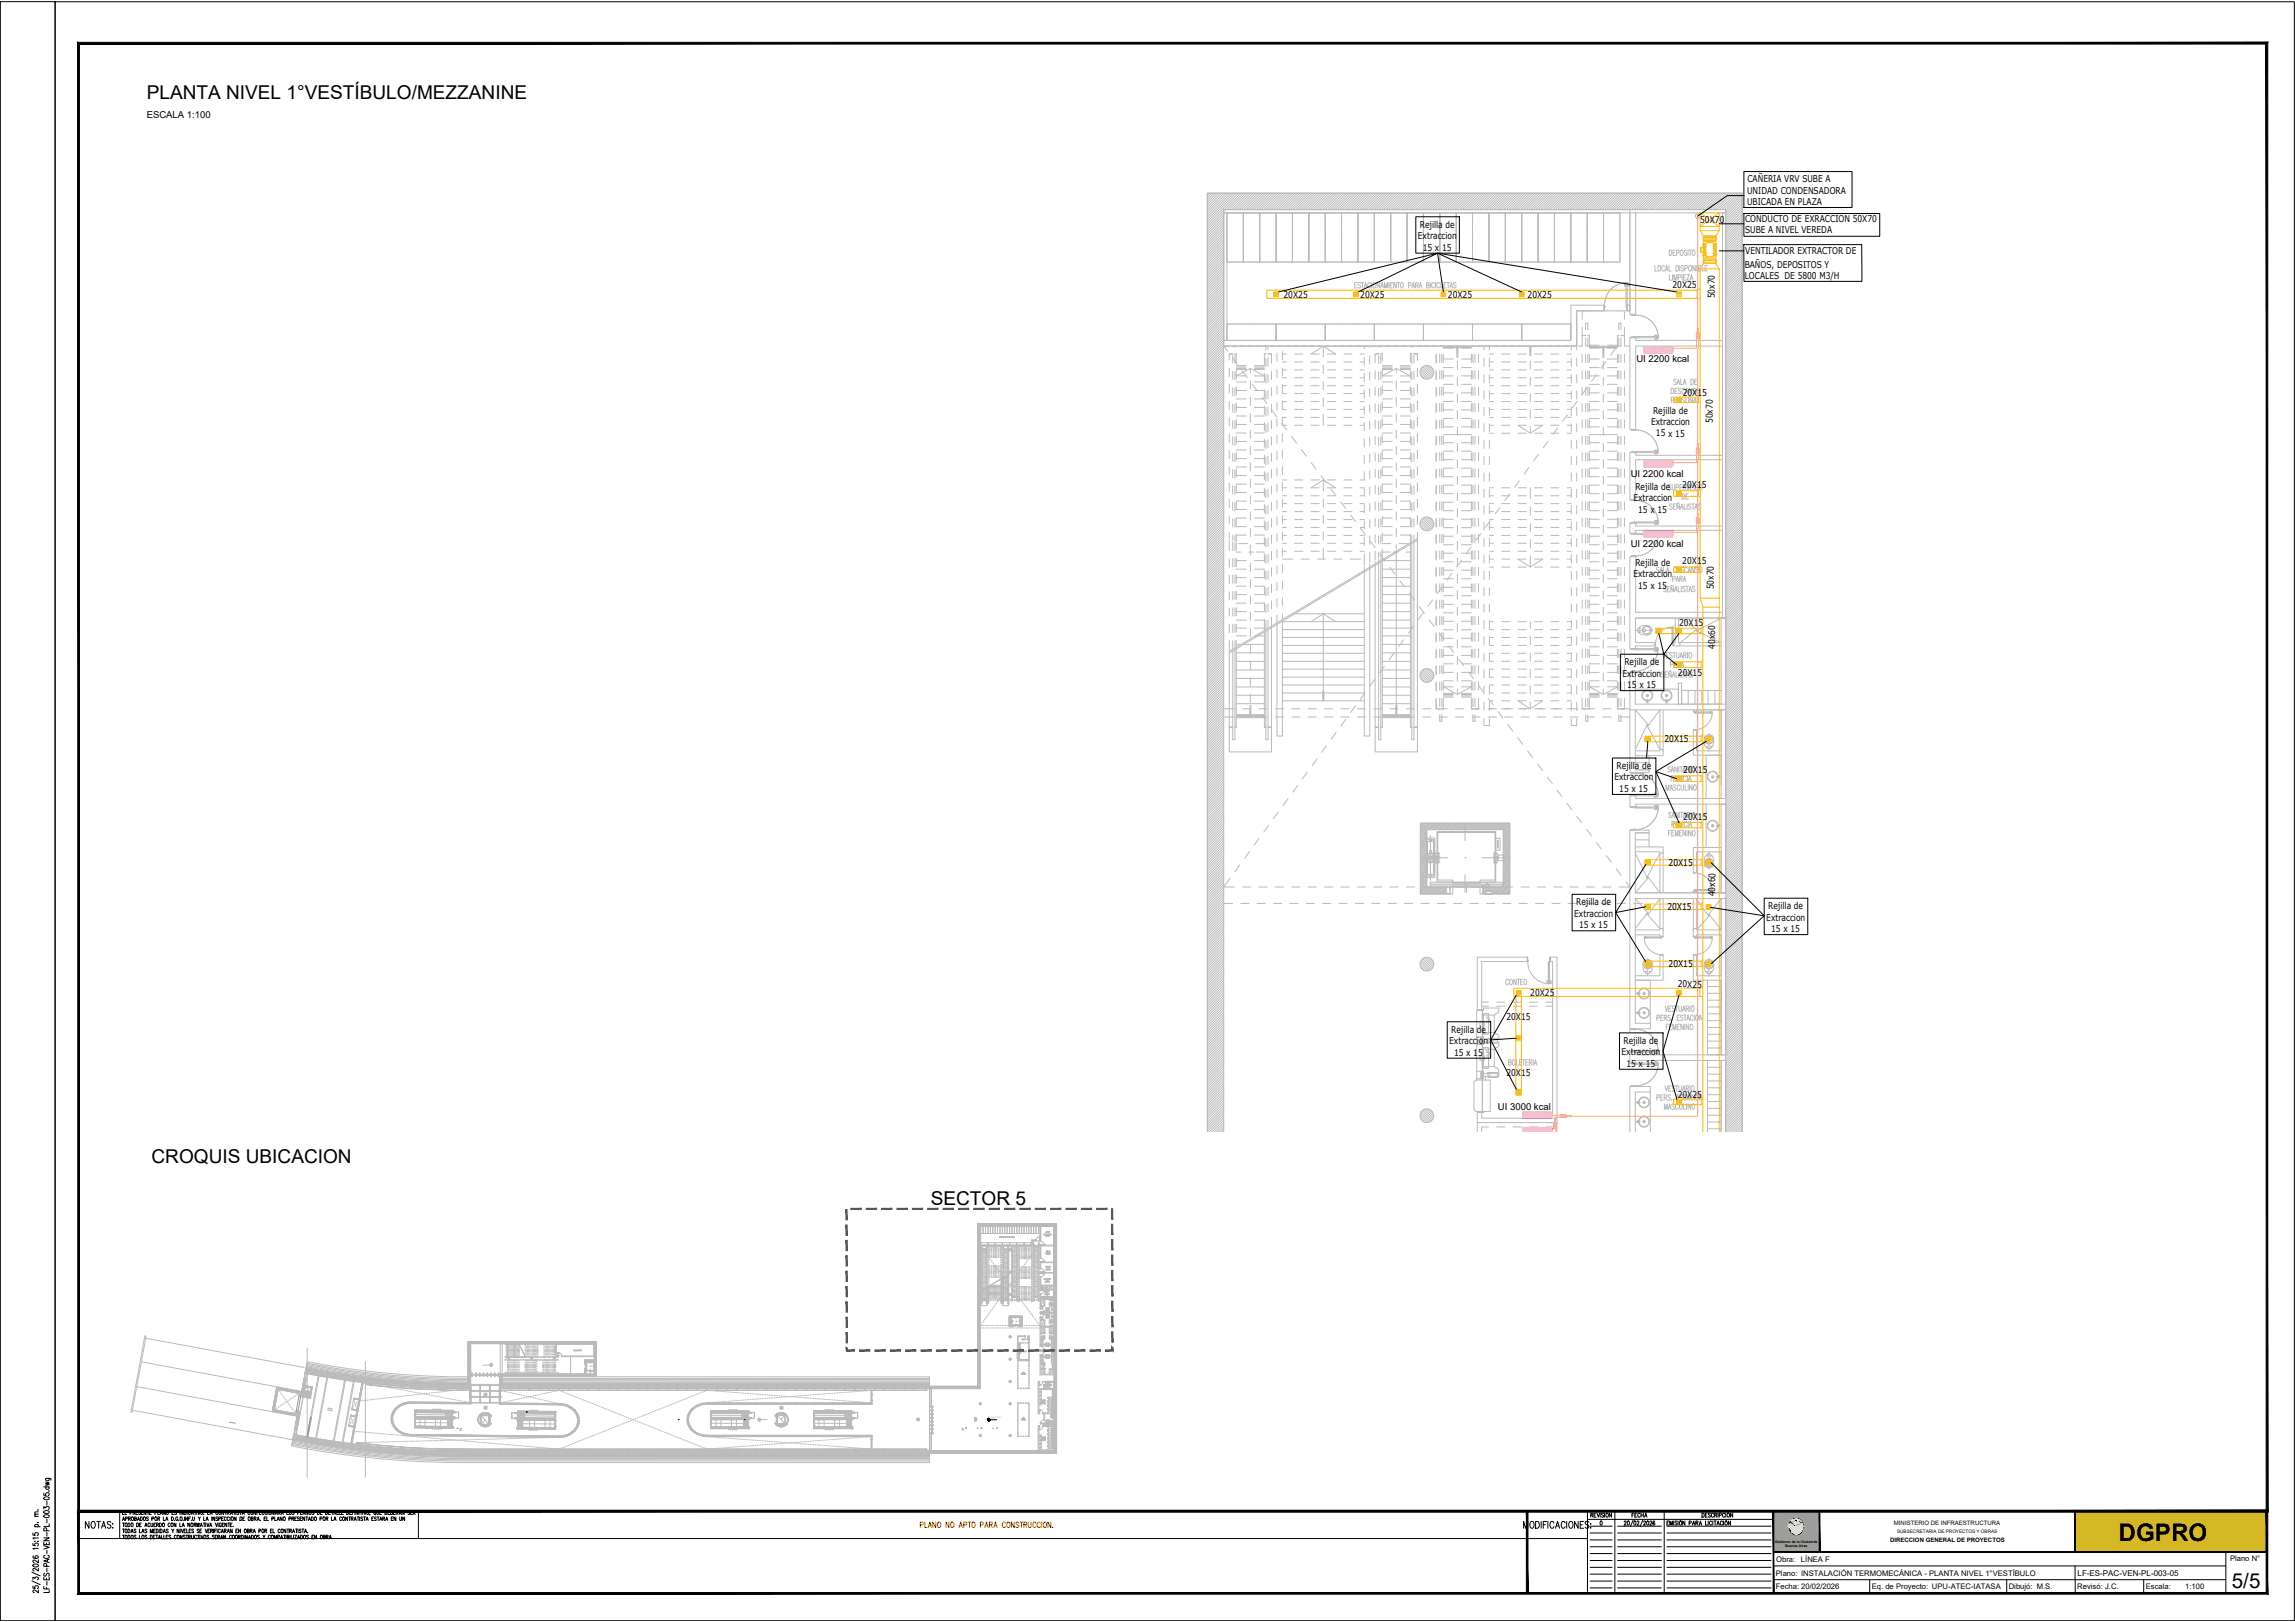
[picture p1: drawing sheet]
<svg xmlns="http://www.w3.org/2000/svg" width="841mm" height="594mm" viewBox="0 0 841 594" stroke-linecap="round" stroke-linejoin="round" font-family="sans-serif">
<defs><g id="words">
<text font-size="8.9" x="776.4" y="564.5">DGPRO</text>
<text font-size="7.5" x="817.9" y="581.5">5/5</text>
<g font-size="7">
<text x="53.8" y="36.2">PLANTA NIVEL 1°VESTÍBULO/MEZZANINE</text>
<text x="55.5" y="425.8">CROQUIS UBICACION</text>
<text x="341.1" y="441.2">SECTOR 5</text>
</g>
<g font-size="3.5">
<text x="53.8" y="43.1">ESCALA 1:100</text>
<text x="599.7" y="132.6">UI 2200 kcal</text>
<text x="597.6" y="174.6">UI 2200 kcal</text>
<text x="597.6" y="200.3">UI 2200 kcal</text>
<text x="548.9" y="406.5">UI 3000 kcal</text>
</g>
<g font-size="3.4">
<text x="640.2" y="71">UNIDAD CONDENSADORA</text>
<text x="640.3" y="66.8">CAÑERIA VRV SUBE A</text>
<text x="640.2" y="75.2">UBICADA EN PLAZA</text>
<text x="520.3" y="83.4">Rejilla de</text>
<text x="623.1" y="81.8">50X70</text>
<text x="639.5" y="81.2">CONDUCTO DE EXRACCION 50X70</text>
<text x="519.6" y="87.6">Extraccion</text>
<text x="639.5" y="85.4">SUBE A NIVEL VEREDA</text>
<text x="521.4" y="91.8">15 x 15</text>
<text x="639.6" y="93">VENTILADOR EXTRACTOR DE</text>
<text x="639.4" y="98">BAÑOS, DEPOSITOS Y</text>
<text x="612.9" y="105.6">20X25</text>
<text x="639.4" y="102.3">LOCALES DE 5800 M3/H</text>
<text x="470.4" y="109">20X25</text>
<text x="498.5" y="109">20X25</text>
<text x="530.6" y="109">20X25</text>
<text x="559.8" y="109">20X25</text>
<text x="628.4" y="109.3" transform="rotate(-90 628.4 109.3)">50x70</text>
<text x="616.7" y="145.1">20X15</text>
<text x="605" y="155.7">Extraccion</text>
<text x="605.8" y="151.5">Rejilla de</text>
<text x="627.7" y="155" transform="rotate(-90 627.7 155)">50x70</text>
<text x="606.8" y="159.9">15 x 15</text>
<text x="599.3" y="179.3">Rejilla de</text>
<text x="616.5" y="178.9">20X15</text>
<text x="598.6" y="183.5">Extraccion</text>
<text x="600.3" y="187.7">15 x 15</text>
<text x="599.3" y="207.2">Rejilla de</text>
<text x="616.5" y="206.7">20X15</text>
<text x="598.6" y="211.4">Extraccion</text>
<text x="600.3" y="215.6">15 x 15</text>
<text x="628.1" y="215.9" transform="rotate(-90 628.1 215.9)">50x70</text>
<text x="615.3" y="229.4">20X15</text>
<text x="628.5" y="237.6" transform="rotate(-90 628.5 237.6)">40x60</text>
<text x="595.3" y="243.6">Rejilla de</text>
<text x="594.5" y="247.8">Extraccion</text>
<text x="596.3" y="252">15 x 15</text>
<text x="614.9" y="247.5">20X15</text>
<text x="610" y="271.8">20X15</text>
<text x="592.4" y="281.6">Rejilla de</text>
<text x="591.6" y="285.8">Extraccion</text>
<text x="616.8" y="283.2">20X15</text>
<text x="593.4" y="290">15 x 15</text>
<text x="616.8" y="300.2">20X15</text>
<text x="611.5" y="317">20X15</text>
<text x="628.6" y="328.4" transform="rotate(-90 628.6 328.4)">40x60</text>
<text x="576.9" y="335.8">Extraccion</text>
<text x="577.6" y="331.6">Rejilla de</text>
<text x="611" y="333.3">20X15</text>
<text x="648" y="333">Rejilla de</text>
<text x="578.7" y="340">15 x 15</text>
<text x="647.3" y="337.2">Extraccion</text>
<text x="649.1" y="341.3">15 x 15</text>
<text x="611.5" y="354.2">20X15</text>
<text x="560.8" y="364.7">20X25</text>
<text x="614.8" y="361.7">20X25</text>
<text x="552" y="373.5">20X15</text>
<text x="531.1" y="382.4">Extraccion</text>
<text x="531.8" y="378.2">Rejilla de</text>
<text x="595" y="382.3">Rejilla de</text>
<text x="532.8" y="386.6">15 x 15</text>
<text x="594.2" y="386.5">Extraccion</text>
<text x="552" y="394">20X15</text>
<text x="596" y="390.7">15 x 15</text>
<text x="614.8" y="402.3">20X25</text>
</g>
<text font-size="2.9" x="761.4" y="577.1">LF-ES-PAC-VEN-PL-003-05</text>
<g font-size="2.8">
<text x="650.9" y="572.1">Obra:</text>
<text x="660" y="572.1">LÍNEA F</text>
<text x="817.2" y="571.7">Plano N°</text>
<text x="650.8" y="577.1">Plano: INSTALACIÓN TERMOMECÁNICA - PLANTA NIVEL 1°VESTÍBULO</text>
<text x="650.8" y="582.1">Fecha: 20/02/2026</text>
<text x="685.9" y="582.1">Eq. de Proyecto: UPU-ATEC-IATASA</text>
<text x="736.1" y="582.1">Dibujó: M.S.</text>
<text x="761.2" y="582.1">Revisó: J.C.</text>
<text x="786.3" y="582.1">Escala:</text>
<text x="800.8" y="582.1">1:100</text>
</g>
<g font-size="2.2">
<text x="694.1" y="558.7">MINISTERIO DE INFRAESTRUCTURA</text>
<text x="692.7" y="564.7">DIRECCION GENERAL DE PROYECTOS</text>
</g>
<text font-size="1.7" x="695.2" y="561.5">SUBSECRETARIA DE PROYECTOS Y OBRAS</text>
<g font-size="1.3">
<text x="650.5" y="565.2">Gobierno de la Ciudad de</text>
<text x="654.1" y="566.7">Buenos Aires</text>
</g>
<text font-size=".7" fill="#bababa" x="362.9" y="519.9">+5.82</text>
<g font-size=".3" fill="#bababa">
<text x="177.2" y="515.1" transform="rotate(2 177.2 515.1)">MEZZANINE</text>
<text x="177.3" y="510.3">PUENTE</text>
<text x="177.5" y="510.9">C3 7.00</text>
<text x="177.5" y="515.8" transform="rotate(3 177.5 515.8)">C3 4.07</text>
<text x="177.7" y="510.6">509</text>
<text x="177.8" y="515.5" transform="rotate(7 177.8 515.5)">510</text>
<text x="285.6" y="515.2">MEZZANINE</text>
<text x="286" y="515.8">C3 4.07</text>
<text x="286.2" y="515.5">510</text>
<text x="120.2" y="516.4" transform="rotate(11 120.2 516.4)">VENTILACIÓN</text>
<text x="120.4" y="516.1" transform="rotate(12 120.4 516.1)">SALAS DE</text>
<text x="177.5" y="516.1">S1</text>
<text x="178.1" y="516.1">Z1</text>
<text x="286" y="516.1">S1</text>
<text x="286.5" y="516.1">Z1</text>
</g>
</g></defs>
<g fill="#fff" stroke="#fff" stroke-width=".37">
<path d="M359.2 456.4l19-1.9v1.9z"/>
<path d="M359.2 449h21.9v5.5z"/>
<path d="M638.4 70.8v343.8h-166.3z"/>
<path d="M448.4 126.8l129.4-13v13z"/>
<path d="M448.4 76.8h148.9v37z"/>
<path d="M340.6 507.8h17.7l-17.7 24.4zM358.3 507.8l-17.7 24.4h46.6z"/>
<path d="M358.3 448.1h28.9l-28.9 59.7zM387.2 448.1l-28.9 59.7 28.9 24.4z"/>
<path d="M359.2 449l19 5.5-19 1.9zM359.2 449l19 5.5h2.9z"/>
<path d="M638.4 70.8l-166.3 343.8h-29.6zM442.4 70.8l.1 343.8 195.9-343.8z"/>
<path d="M448.4 76.8l129.4 37-129.4 13zM448.4 76.8l129.4 37h19.5z"/>
</g>
<path d="M448.4 76.8h148.9v37h-19.5v13h-129.4zM442.5 414.6l-.1-343.8h196v343.8M358.3 448.1h28.9v84.1h-46.6v-24.4h17.7zM359.2 449h21.9v5.5h-2.9v1.9h-19z" fill="none" stroke="#bababa" stroke-width=".37"/>
<g fill="none" stroke="#bababa" stroke-width=".37">
<path d="M449.6 78.1v17.8M455.5 78h-5.9M455.6 78h.1M455.6 78.1v17.9l-6-.1M455.8 78h5.9M461.6 78.1v17.9M461.8 78h5.7M467.6 78h.1M467.7 78.1v17.8M467.7 78h5.8M473.6 78h5.9M473.6 78.1v17.9h-11.8"/>
<path d="M479.6 78h.1M479.6 78.1v17.9l-6-.1M479.8 78h5.9M485.6 78.1v17.9M485.8 78h5.7M491.6 78h.1M491.6 78.1v17.9h-5.8M491.7 78h5.8M497.6 78h6.1M497.6 78.1v17.9h-5.9M503.6 78.1v17.9l-6-.1M503.8 78h5.9"/>
<path d="M509.7 78.1v17.9M509.8 78h5.7M515.6 78h.1M515.6 78.1v17.9h-5.8M515.7 78h5.8M521.6 78h6.1M521.6 78.1v17.9h-5.9M527.6 78.1v17.9l-6-.1M527.8 78h5.9M533.7 78.1v17.9M533.8 78h5.7M539.6 78h.1"/>
<path d="M539.6 78.1v17.9h-5.8M539.7 78h5.8M545.6 78h6.1M545.6 78.1v17.9h-5.9M551.6 78.1v17.9l-6-.1M551.8 78h5.9M557.7 78.1v17.9M557.8 78h5.7M563.6 78h.1M563.6 78.1v17.9h-5.8M563.8 78h5.7M569.6 78h6.1"/>
<path d="M569.6 78.1v17.9h-5.8M575.6 78.1v17.9l-6-.1M575.8 78h5.9M581.7 78.1v17.9M581.8 78h5.7M587.6 78h.1M587.6 78.1v17.9h-5.8M587.8 78h5.7M593.6 78h.1M593.6 78.1v17.9h-5.8M455.6 95.9l.1 .1M455.8 96h5.8"/>
<path d="M461.6 95.9l.1 .1M479.6 95.9l.1 .1M479.8 96h5.8M485.6 95.9l.1 .1M491.6 95.9l.1 .1M503.6 95.9l.1 .1M503.8 96h5.9M509.7 95.9v.1M515.6 95.9l.1 .1M527.6 95.9l.1 .1M527.8 96h5.9M533.7 95.9v.1"/>
<path d="M539.6 95.9l.1 .1M551.6 95.9l.1 .1M551.8 96h5.9M557.7 95.9v.1M563.6 95.9l.1 .1M575.6 95.9l.1 .1M575.8 96h5.9M581.7 95.9v.1M587.6 95.9l.1 .1M449.6 118.8v5.9h17.9M467.7 118.8v5.8M485.6 118.7l-36 .1"/>
<path d="M485.6 118.7v5.9M485.7 118.7l-.1 .1M485.8 118.7h17.8v5.9M503.7 118.7l-.1 .1M503.8 118.7h17.8v5.9M521.6 118.8l18-.1v5.9M526.3 119.9v6.9M529.5 113.8h-3.2v3.1M532.6 113.8h3M538.6 113.8h3.2v3.1M539.7 118.7l-.1 .1M539.7 118.7h18"/>
<path d="M541.8 119.9v6.9M557.7 118.7v5.9M557.7 118.7v.1M557.8 118.7h17.8v6h-17.8M579.8 119.9v6.9M583.1 113.8h-3.3v3.1M586.1 113.8h3M592.1 113.8h3.2v3.1M595.3 119.9v6.9M450.3 126.8h-1.9l1.5 1.9M450.5 129.7h1.2M450.5 129.7v2.2"/>
<path d="M450.5 134.9v3M451.7 126.8h1.4M451.7 131.1l1.8 2.4M451.7 127v-1.9h.8v2.1M451.7 130v3M451.7 135.9v3.1M451.7 129.5l-1.2 .2M452.5 129.7h.6M452.5 130.1v3.1M452.5 136.2v3M452.5 129.5l.6 .2M453.1 134.9h3.6"/>
<path d="M453.1 134.4h3.6M453.1 133.9h3.6M453.1 135.3h3.6M453.1 139.9h3.6M453.1 129.7v2.9M453.1 135.6v3M454.5 126.8h1.4M455.3 135.9l1.8 2.4M456.7 137.7h-3.6l5.1-2.8 5.1 2.8h-3.6M457.3 126.8h1.4M458.2 134.9v1.6M458.2 139.5v3"/>
<path d="M459.7 134.9h3.6M459.7 134.4h3.6M459.7 133.9h3.6M459.7 135.3h3.6M459.7 139.9h3.6M460.1 126.8h1.4M463 126.8h1.4M463.3 129.7h.6M463.3 129.7v4.1M463.3 136.8v3M463.9 131.3v3M463.9 137.3v3"/>
<path d="M463.9 129.5l-.6 .2M464.7 129.7h1.3M464.7 128.1v-3h-.8v3.2M464.7 131.1v3M464.7 137.1v3M464.7 129.5l1.3 .2M465.8 126.8h1.4M466 129.7v3.3M466 136v3M467.7 124.6l-.1 .1M467.7 124.6v.1M468 129.3v3"/>
<path d="M468 135.3v3M468.6 126.8h4.2M469.9 125.8v-2.3h-1.9v2.8M469.9 129.7h1.6M469.9 132.6h1.6M469.9 135.5h1.6M469.9 138.4h1.6M469.9 128.8v3M469.9 134.8v3M474.2 126.8h4.3M474.4 129.7h3M474.4 132.6h3"/>
<path d="M474.4 135.5h3M474.4 138.4h3M479.8 126.8h4.3M480.4 132.6h3M480.4 135.5h3M480.4 138.4h3M483.4 129.7h-3l4.5-2.9 4.6 2.9h-3M484.9 126.8v4M484.9 133.8v3M484.9 139.8v3M485.5 126.8h4.2M485.6 124.6l-17.9 .1"/>
<path d="M485.6 124.6l.1 .1M486.5 132.6h3M486.5 135.5h3M486.5 138.4h3M491.2 126.8h4.2M492.5 129.7h2.9M492.5 132.6h2.9M492.5 135.5h2.9M492.5 138.4h2.9M496.8 126.8h1.4M498.4 129.7h1.6M498.4 132.6h1.6"/>
<path d="M498.4 135.5h1.6M498.4 138.4h1.6M498.4 126.8h2.6M500 130.8v2.9M500 136.8v3M501.9 127.3v-3.8h-1.9v4.3M501.9 130.3v3M501.9 136.2v3M502.4 126.8h1.5M503.6 124.6l-17.8 .1M503.6 124.6l.1 .1M503.8 124.7h17.7"/>
<path d="M503.9 129.7h1.3M503.9 129.7v3.2M503.9 135.8v3M505.2 130.2v3M505.2 136.2v3M505.2 126.8h1.4M505.2 129.5l-1.3 .2M506 129.7h.6M506 127v-1.9h-.8v2.1M506 130v3M506 136v3M506 129.5l.6 .2"/>
<path d="M506.5 139.9h3.7M506.6 129.7v2.5M506.6 135.2v3M506.6 134.9h3.6M506.6 134.4h3.6M506.6 133.9h3.6M506.6 135.3h3.6M508 126.8h1.5M510.2 137.7h-3.6l5.1-2.8 5.1 2.8h-3.6M510.9 126.8h1.4M511.7 134.9v1.6M511.7 139.5v3"/>
<path d="M513.2 139.9h3.6M513.2 134.9h3.6M513.2 134.4h3.6M513.2 133.9h3.6M513.2 135.3h3.6M513.7 126.8h1.4M516.5 126.8h1.4M516.8 129.7h.6M516.8 129.7v2.9M516.8 135.6v3M517.4 130.1v3.1M517.4 136.2v3"/>
<path d="M517.4 129.5l-.6 .2M518.2 129.7h1.2M518.2 127v-1.9h-.8v2.1M518.2 130v3M518.2 135.9v3.1M518.2 129.5l1.2 .2M519.3 126.8h1.4M519.4 129.7v2.2M519.4 134.9v3M521.6 124.6v.1M521.6 124.6l17.9 .1M522.1 126.8h1.5"/>
<path d="M525 126.8h1.4M526.3 129.7v3.4M526.3 135.8v3.3M527.6 120.8v-2.4h.8v2.4M527.6 122.8l-1.3 .2h1.3M527.6 123.8v3M527.6 129.8v3M527.6 135.8v3M527.8 126.8h1.4M528.4 123h.5M528.4 123.8v3M528.4 129.8v3"/>
<path d="M528.4 135.8v3M528.4 122.8l.5 .2M528.9 126.9h3.7v.5h-3.7M528.9 126.4h3.7M528.9 137.7h3.7M528.9 131.5h3.7M528.9 134.6h3.7M528.9 123v3.8M528.9 129.8v3M528.9 135.8v3M529.2 126.9v.5M529.4 126.9v.5"/>
<path d="M529.7 126.9v.5M529.8 126.9v.5M530.2 126.9v.5M530.4 126.9v.5M530.6 126.8h1.4M530.6 126.9v.5M530.8 126.9v.5M531.1 126.9v.5M531.3 126.9v.5M531.6 126.9v.5M531.7 126.9v.5M532.1 126.9v.5"/>
<path d="M532.3 126.9v.5M532.7 126.9v.5M533 126.9v.5M533.2 126.9v.5M533.4 126.8h1.4M533.5 126.9v.5M533.7 126.9v.5M533.9 127.4v3.5M534 126.9v.5M534.1 127.4v1.9M534.1 132.3v3.1M534.1 138.4v3"/>
<path d="M534.2 126.9v4M534.5 126.9v.5M534.6 126.9v.5M534.9 126.9v.5M535.1 126.9v.5M535.4 126.9v.5M535.6 126.4h3.6M535.6 137.7h3.6M535.6 131.5h3.6M535.6 134.6h3.6M535.9 126.9v.5M536.1 126.9v.5"/>
<path d="M536.2 126.8h1.5M536.4 126.9v.5M536.5 126.9v.5M536.8 126.9v.5M537 126.9v.5M537.3 126.9v.5M537.5 126.9v.5M537.8 126.9v.5M538 126.9v.5M538.3 126.9v.5M538.4 126.9v.5M538.7 126.9v.5"/>
<path d="M538.9 126.9v.5M539.1 126.8h1.4M539.2 126.9h-3.6v.5h3.6M539.2 123v3.8M539.2 129.8v3M539.2 135.8v3M539.2 123h.5M539.6 124.6v.1M539.6 124.6l.1 .1M539.7 120.8v-2.4h.8v2.4M539.7 123.8v3M539.7 129.8v3"/>
<path d="M539.7 135.8v3M539.7 122.8l-.5 .2M540.5 123.8v3M540.5 129.8v3M540.5 135.8v3M540.6 122.8l1.2 .2h-1.2M541.8 129.8v3M541.8 135.8v3M541.9 126.8h1.4M543.8 122.2v-2.5h2v2.5M543.8 125.2v3M543.8 131.2v3"/>
<path d="M543.8 137.2v3M544.7 126.8h2.6M545.8 129.7h1.5M545.8 132.6h1.5M545.8 135.5h1.5M545.8 138.4h1.5M545.8 125.2v3M545.8 131.2v3M545.8 137.2v3M547.5 126.8h1.4M550.3 129.7h3M550.3 132.6h3"/>
<path d="M550.3 135.5h3M550.3 138.4h3M550.3 126.8h4.3M556 126.8h4.2M556.3 129.7h3M556.3 132.6h3M556.3 135.5h3M556.3 138.4h3M557.7 124.6l-18 .1M557.7 124.6v.1M560.6 126.8v3.5M560.8 126.8v2.4"/>
<path d="M560.8 132.2v3M560.8 138.2v3M561 126.8v3.5M561.6 126.8h4.7M562.3 129.7h3M562.3 132.6h3M562.3 135.5h3M562.3 138.4h3M567.3 126.8h4.2M568.3 129.7h3M568.3 132.6h3M568.3 135.5h3"/>
<path d="M568.3 138.4h3M572.9 126.8h4.2M574.3 129.7h1.5M574.3 132.6h1.5M574.3 135.5h1.5M574.3 138.4h1.5M575.8 122.2v-2.5h2v2.5M575.8 125.2v3M575.8 131.2v3M575.8 137.2v3M577.8 125.2v3M577.8 131.2v3"/>
<path d="M577.8 137.2v3M578.6 126.8h1.4M579.8 129.8v3M579.8 135.8v3M581.1 120.8v-2.4h.8v2.4M581.1 122.8l-1.3 .2h1.3M581.1 123.8v3M581.1 129.8v3M581.1 135.8v3M581.4 126.8h1.4M581.9 123h.5M581.9 123.8v3"/>
<path d="M581.9 129.8v3M581.9 135.8v3M581.9 122.8l.5 .2M582.4 126.9h3.7M582.4 127.4h3.7M582.4 126.4h3.7M582.4 137.7h3.7M582.4 131.5h3.7M582.4 134.6h3.7M582.4 123v3.8M582.4 129.8v3M582.4 135.8v3"/>
<path d="M582.8 126.9v.5M582.9 126.9v.5M583.2 126.9v.5M583.4 126.9v.5M583.7 126.9v.5M583.9 126.9v.5M584.2 126.8h1.4M584.2 126.9v.5M584.3 126.9v.5M584.7 126.9v.5M584.8 126.9v.5M585 137.3l-1.8 2.4"/>
<path d="M585.1 126.9v.5M585.3 126.9v.5M585.6 126.9v.5M585.8 126.9v.5M586.1 126.9v.5M586.2 126.9v.5M586.6 126.9v.5M586.7 126.9v.5M587 126.8h1.4M587 126.9v.5M587.2 126.9v.5M587.4 127.4v3.5"/>
<path d="M587.5 126.9v2.4M587.5 132.3v3.1M587.5 138.4v3M587.7 126.9v.5M587.8 127.4v3.5M588 126.9v.5M588.1 126.9v.5M588.5 126.9v.5M588.5 132.4l-1.8 2.4M588.6 126.9v.5M588.9 126.9v.5M589.1 126.4h3.6"/>
<path d="M589.1 137.7h3.6M589.1 131.5h3.6M589.1 134.6h3.6M589.4 126.9v.5M589.6 126.9v.5M589.8 126.8h1.4M589.9 126.9v.5M590 126.9v.5M590.4 126.9v.5M590.5 126.9v.5M590.8 126.9v.5M591 126.9v.5"/>
<path d="M591.3 126.9v.5M591.5 126.9v.5M591.8 126.9v.5M591.9 126.9v.5M592.3 126.9v.5M592.7 126.9h-3.6v.5h3.6M592.7 123h.5M592.7 123v3.8M592.7 129.8v3M592.7 135.8v3M593.2 120.8v-2.4h.8v2.4M593.2 123.8v3"/>
<path d="M593.2 129.8v3M593.2 135.8v3M593.2 122.8l-.5 .2M594 123.8l.1 3h-1.4l-2.4 3.2M594 122.8l1.3 .2h-1.3M594 129.8v3M594 135.8v3M595.3 129.8v3M595.3 135.8v3M595.5 126.8h1.8M450.5 140.9v3M450.5 147v3"/>
<path d="M450.5 153v2.9M450.5 158.9v3M451.7 142v3M451.7 148v3M451.7 154v3M451.7 159.9v3.1M452.5 142.2v3M452.5 148.2v3M452.5 154.1v3.1M453.1 158.6h3.6M453.1 155.5h3.6M453.1 152.4h3.6"/>
<path d="M453.1 149.2h3.6M453.1 146.1h3.6M453.1 143h3.6M453.1 141.6v3M453.1 147.6v3M453.1 153.6v3M453.1 159.6v3M458.2 145.5v3M458.2 151.5v3M458.2 157.5v3M458.9 140.7l1.8 2.4M459.7 158.6h3.6"/>
<path d="M459.7 155.5h3.6M459.7 152.4h3.6M459.7 149.2h3.6M459.7 146.1h3.6M459.7 143h3.6M462.5 145.5l1.8 2.4M463.3 142.8v3M463.3 148.8v3M463.3 154.8v3M463.9 143.3v3M463.9 149.3v3M463.9 155.3v3"/>
<path d="M464.7 143.1v3M464.7 149.1v3M464.7 155.1v3M466 142v3M466 148v3M466 154v3M466 160v3M466.1 150.3l1.8 2.4M468 141.3v3M468 147.3v3M468 153.3v3M468 159.3v3"/>
<path d="M469.7 155.1l1.8 2.4M469.9 152.9h1.6M469.9 155.8h1.6M469.9 141.3h1.6M469.9 144.2h1.6M469.9 147.1h1.6M469.9 150h1.6M469.9 140.8v3M469.9 146.8v3M469.9 152.8v3M469.9 158.8v3M473.3 159.9l1.8 2.4"/>
<path d="M474.4 152.9h3M474.4 155.8h3M474.4 141.3h3M474.4 144.2h3M474.4 147.1h3M474.4 150h3M480.4 152.9h3M480.4 155.8h3M480.4 141.3h3M480.4 144.2h3M480.4 147.1h3M480.4 150h3"/>
<path d="M484.9 145.8v3M484.9 151.8v4M486.5 152.9h3M486.5 155.8h3M486.5 141.3h3M486.5 144.2h3M486.5 147.1h3M486.5 150h3M492.5 152.9h2.9M492.5 155.8h2.9M492.5 141.3h2.9M492.5 144.2h2.9"/>
<path d="M492.5 147.1h2.9M492.5 150h2.9M498.4 152.9h1.6M498.4 155.8h1.6M498.4 141.3h1.6M498.4 144.2h1.6M498.4 147.1h1.6M498.4 150h1.6M500 142.8v3M500 148.8v3M500 154.8v2.9M501.9 142.3v3"/>
<path d="M501.9 148.3v3M501.9 154.3v3M503.9 141.8v3M503.9 147.8v3M503.9 153.9v3M503.9 159.8v3M505.2 142.2v3M505.2 148.2v3M505.2 154.2v3M506 142v3M506 148v3M506 154v3"/>
<path d="M506.6 141.2v3M506.6 147.2v3M506.6 153.2v3M506.6 159.2v3M506.6 158.6h3.6M506.6 155.5h3.6M506.6 152.4h3.6M506.6 149.2h3.6M506.6 146.1h3.6M506.6 143h3.6M511.7 145.5v3M511.7 151.5v3"/>
<path d="M511.7 157.5v3M513.2 158.6h3.6M513.2 155.5h3.6M513.2 152.4h3.6M513.2 149.2h3.6M513.2 146.1h3.6M513.2 143h3.6M516.8 141.6v3M516.8 147.6v3M516.8 153.6v3M516.8 159.6v3M517.4 142.2v3"/>
<path d="M517.4 148.2v3M517.4 154.1v3.1M518.2 142v3M518.2 148v3M518.2 154v3M518.2 159.9v3.1M519.4 140.9v3M519.4 147v3M519.4 152.9v3M519.4 158.9v3M526.3 141.8v3.3M526.3 147.8v3.3"/>
<path d="M526.3 153.8v3.3M526.3 159.8v3.3M527.6 141.8v3M527.6 147.8v3M527.6 153.8v3M527.6 159.8v3M528.4 141.8v3M528.4 147.8v3M528.4 153.8v3M528.4 159.8v3M528.9 147h3.7M528.9 159.2h10.3"/>
<path d="M528.9 153.3h3.7M528.9 156.4h3.7M528.9 143.9h3.7M528.9 150.1h3.7M528.9 140.8h3.7M528.9 141.8v3M528.9 147.8v3M528.9 153.8v3M528.9 159.8v3M534.1 144.4v3M534.1 150.4v2.9M534.1 156.4v3"/>
<path d="M535.6 147h3.6M535.6 153.3h3.6M535.6 156.4h3.6M535.6 143.9h3.6M535.6 150.1h3.6M535.6 140.8h3.6M539.2 141.8v3M539.2 147.8v3M539.2 153.8v3M539.2 159.8v3M539.7 141.8v3M539.7 147.8v3"/>
<path d="M539.7 153.8v3M539.7 159.8v3M540.5 141.8v3M540.5 147.8v3M540.5 153.8v3M540.5 159.8v3M541.8 141.8v3M541.8 147.8v3M541.8 153.8v3M541.8 159.8v3M543.8 143.2v3M543.8 149.2v3"/>
<path d="M543.8 155.2v3M545.8 152.9h1.5M545.8 155.8h1.5M545.8 158.7h1.5M545.8 141.3h1.5M545.8 144.2h1.5M545.8 147.1h1.5M545.8 150h1.5M545.8 143.2v3M545.8 149.2v3M545.8 155.2v3M550.3 152.9h3"/>
<path d="M550.3 155.8h3M550.3 158.7h3M550.3 141.3h3M550.3 144.2h3M550.3 147.1h3M550.3 150h3M556.3 152.9h3M556.3 158.7h3M556.3 141.3h3M556.3 144.2h3M556.3 147.1h3M556.3 150h3"/>
<path d="M559.3 155.8h-3l4.5 2.9 4.5-2.9h-3M560.8 144.2v3M560.8 150.2v3M560.8 156.2v2.5M562.3 152.9h3M562.3 158.7h3M562.3 141.3h3M562.3 144.2h3M562.3 147.1h3M562.3 150h3M568.3 152.9h3M568.3 155.8h3"/>
<path d="M568.3 158.7h3M568.3 141.3h3M568.3 144.2h3M568.3 147.1h3M568.3 150h3M570.9 156.7l-1.8 2.4M574.3 152.9h1.5M574.3 155.8h1.5M574.3 158.7h1.5M574.3 141.3h1.5M574.3 144.2h1.5M574.3 147.1h1.5"/>
<path d="M574.3 150h1.5M574.4 151.9l-1.8 2.4M575.8 143.2v3M575.8 149.2v3M575.8 155.2v3M577.8 143.2v3M577.8 149.2v3M577.8 155.2v3M577.9 147l-1.7 2.4M579.8 141.8v3M579.8 147.8v3M579.8 153.8v3"/>
<path d="M579.8 159.8v3M581.1 141.8v3M581.1 147.8v3M581.1 153.8v3M581.1 159.8v3M581.4 142.1l-1.7 2.5M581.9 141.8v3M581.9 147.8v3M581.9 153.8v3M581.9 159.8v3M582.4 147h3.7M582.4 159.2h10.3"/>
<path d="M582.4 153.3h3.7M582.4 156.4h3.7M582.4 143.9h3.7M582.4 150.1h3.7M582.4 140.8h3.7M582.4 141.8v3M582.4 147.8v3M582.4 153.8v3M582.4 159.8v3M587.5 144.4v3M587.5 150.4v2.9M587.5 156.4v3"/>
<path d="M589.1 147h3.6M589.1 153.3h3.6M589.1 156.4h3.6M589.1 143.9h3.6M589.1 150.1h3.6M589.1 140.8h3.6M592.7 141.8v3M592.7 147.8v3M592.7 153.8v3M592.7 159.8v3M593.2 141.8v3M593.2 147.8v3"/>
<path d="M593.2 153.8v3M593.2 159.8v3M594 141.8v3M594 147.8v3M594 153.8v3M594 159.8v3M595.3 141.8v3M595.3 147.8v3M595.3 153.8v3M595.3 159.8v3M450.5 164.9v3.1M450.5 171v3"/>
<path d="M450.5 177v3M451.7 166v3M451.7 172v3M451.7 178v3M452.5 160.2v3M452.5 166.2v3M452.5 172.2v3M452.5 178.2v3M453.1 177.3h3.6M453.1 174.2h3.6M453.1 171h3.6M453.1 168h3.6"/>
<path d="M453.1 164.8h3.6M453.1 161.7h3.6M453.1 165.6v3M453.1 171.6v3M453.1 177.6v3M458.2 163.5v3M458.2 169.5v3M458.2 175.5v3M459.7 177.3h3.6M459.7 174.2h3.6M459.7 171h3.6M459.7 168h3.6"/>
<path d="M459.7 164.8h3.6M459.7 161.7h3.6M463.3 160.8v3M463.3 166.8v3M463.3 172.8v3M463.3 178.8v3M463.9 161.3v3M463.9 167.3v3M463.9 173.3v3M463.9 179.3v3M464.7 161.1v3M464.7 167.1v3"/>
<path d="M464.7 173.1v3M464.7 179.1v3M466 166v3M466 172v3M466 178v3M468 165.3v3M468 171.3v3M468 177.3v3M469.9 178.7h1.6M469.9 175.8h1.6M469.9 164.8v3M469.9 170.8v3"/>
<path d="M469.9 176.8v3M474.4 178.7h3M474.4 175.8h3M476.9 164.6l1.8 2.5M480.4 175.8h3M480.5 169.5l1.8 2.3M483.4 178.7h-3l4.5-2.9 4.6 2.9h-3M484.1 174.3l1.8 2.4M484.9 175.8v4M486.5 175.8h3M487.7 179l1.8 2.5M492.5 178.7h2.9"/>
<path d="M492.5 175.8h2.9M498.4 178.7h1.6M500 172.8v3h-1.6M500 160.8v3M500 166.8v3M500 178.8v3M501.9 160.2v3.1M501.9 166.3v3M501.9 172.3v3M501.9 178.3v3M503.9 165.8v3M503.9 171.8v3.1"/>
<path d="M503.9 177.9v3M505.2 160.2v3M505.2 166.2v3M505.2 172.2v3M505.2 178.2v3M506 160v3M506 166v3M506 172v3M506 178v3M506.6 165.2v3M506.6 171.2v3h3.6M506.6 177.2v3"/>
<path d="M506.6 177.3h3.6M506.6 171h3.6M506.6 168h3.6M506.6 164.8h3.6M506.6 161.7h3.6M511.7 163.5v3M511.7 169.5v3M511.7 175.5v3M513.2 177.3h3.6M513.2 174.2h3.6M513.2 171h3.6M513.2 168h3.6"/>
<path d="M513.2 164.8h3.6M513.2 161.7h3.6M516.8 165.6v3M516.8 171.6v3M516.8 177.6v3M517.4 160.2v3M517.4 166.2v3M517.4 172.2v3M517.4 178.2v3M518.2 166v3M518.2 172v3M518.2 178v3"/>
<path d="M519.4 164.9v3.1M519.4 171v3M519.4 176.9v3.1M526.3 165.8v3.3M526.3 171.8v3.3M526.3 177.8v3.3M527.6 165.8v3M527.6 171.8v3M527.6 177.8v3M528.4 165.8v3M528.4 171.8v3M528.4 177.8v3"/>
<path d="M528.9 171.5h3.7M528.9 174.6h3.7M528.9 162.2h3.7M528.9 165.2h3.7M528.9 168.4h3.7M528.9 165.8v3M528.9 171.8v3M532.6 177.7h-3.7v3.1M534.1 162.4v3M534.1 168.4v3M534.1 174.4v3M535.6 177.7l3.6 .1v3"/>
<path d="M535.6 171.5h3.6M535.6 174.6h3.6M535.6 162.2h3.6M535.6 165.2h3.6M535.6 168.4h3.6M539.2 165.8v3M539.2 171.8v3M539.7 165.8v3M539.7 171.8v3M539.7 177.8v3M540.5 165.8v3M540.5 171.8v3"/>
<path d="M540.5 177.8v3M541.8 165.8v3M541.8 171.8v3M541.8 177.8v3M543.8 161.2v3M543.8 167.2v3M543.8 173.2v3M543.8 179.2v3M545.8 178.7h1.5M545.8 161.2v3M545.8 167.2v3M545.8 173.2v3"/>
<path d="M545.8 179.2v3M550.3 178.7h3M556.3 178.7h3M556.7 176.1l-1.7 2.4M560.3 171.3l-1.8 2.4M560.8 178.7v4M562.3 178.7h3M563.8 166.4l-1.8 2.4M567.4 161.6l-1.8 2.4M568.3 178.7h3M574.3 178.7h1.5M575.8 161.2v3"/>
<path d="M575.8 167.2v3M575.8 173.2v3M575.8 179.2v3M577.8 161.2v3M577.8 167.2v3M577.8 173.2v3M577.8 179.2v3M579.8 165.8v3M579.8 171.8v3M579.8 177.8v3M581.1 165.8v3M581.1 171.8v3"/>
<path d="M581.1 177.8v3M581.9 165.8v3M581.9 171.8v3M581.9 177.8v3M582.4 171.5h3.7M582.4 174.6h3.7M582.4 162.2h3.7M582.4 165.2h3.7M582.4 168.4h3.7M582.4 165.8v3M582.4 171.8v3M586.1 177.7h-3.7v3.1"/>
<path d="M587.5 162.4v3M587.5 168.4v3M587.5 174.4v3M589.1 177.7h3.6v3.1M589.1 171.5h3.6M589.1 174.6h3.6M589.1 162.2h3.6M589.1 165.2h3.6M589.1 168.4h3.6M592.7 165.8v3M592.7 171.8v3M593.2 165.8v3"/>
<path d="M593.2 171.8v3M593.2 177.8v3M594 165.8v3M594 171.8v3M594 177.8v3M595.3 165.8v3M595.3 171.8v3M595.3 177.8v3M450.5 182.9v3M450.5 188.9v3.1M450.5 195v2.2M450.5 197.8v3.9"/>
<path d="M451.7 184v3M451.7 190v3M451.7 196v1.9M451.7 198.4v3.2M452.5 184.2v3M452.5 190.2v3M452.5 196.2v2.1M452.5 198.8v2.8M453.1 199.1h.1M453.1 183.6v3h3.6M453.1 183.5h3.6M453.1 180.4h3.6"/>
<path d="M453.1 196h3.6M453.1 192.9h3.6M453.1 189.8h3.6M453.1 189.6v3M453.1 195.6v3M453.1 199.1v2.5M454.2 199.1h3M458.2 181.5v3M458.2 187.5v3M458.2 193.5v3M458.2 199.5v1.6M459.7 186.6h3.6"/>
<path d="M459.7 183.5h3.6M459.7 180.4h3.6M459.7 196h3.6M459.7 192.9h3.6M459.7 189.8h3.6M460.2 199.1h3.1M463.3 184.8v3M463.3 190.8v3M463.3 196.8v3M463.9 185.3v3M463.9 191.3v3M463.9 197.3v3"/>
<path d="M464.7 185.1v3M464.7 191.1v3M464.7 197.1v3M466 184v3M466 190v3M466 196v3M468 183.3v3M468 189.3v3M468 195.3v3M469.9 181.6h1.6M469.9 184.5h1.6M469.9 187.4h1.6"/>
<path d="M469.9 190.3h1.6M469.9 193.2h1.6M469.9 196.1h1.6M469.9 199h1.6M469.9 182.8v3M469.9 188.8v3M469.9 194.8v3M474.4 181.6h3M474.4 184.5h3M474.4 187.4h3M474.4 190.3h3M474.4 193.2h3"/>
<path d="M474.4 196.1h3M474.4 199h3M480.4 181.6h3M480.4 184.5h3M480.4 187.4h3M480.4 190.3h3M480.4 193.2h3M480.4 196.1h3M480.4 199h3M484.9 182.8v3M484.9 188.8v3M484.9 194.8v3"/>
<path d="M486.5 181.6h3M486.5 184.5h3M486.5 187.4h3M486.5 190.3h3M486.5 193.2h3M486.5 196.1h3M486.5 199h3M491.3 183.9l1.8 2.3M492.5 181.6h2.9M492.5 184.5h2.9M492.5 187.4h2.9M492.5 190.3h2.9"/>
<path d="M492.5 193.2h2.9M492.5 196.1h2.9M492.5 199h2.9M494.9 188.7l1.8 2.4M498.4 181.6h1.6M498.4 184.5h1.6M498.4 187.4h1.6M498.4 190.3h1.6M498.4 193.2h1.6M498.4 196.1h1.6M498.4 199h1.6M498.5 193.4l1.8 2.4"/>
<path d="M500 184.8v3M500 190.8v3M500 196.8v3M501.9 184.2v3.1M501.9 190.3v3M501.9 196.3v3M502.1 198.3l1.8 2.3M503.9 183.9v2.9M503.9 189.8v3M503.9 195.8v3.1M505.2 184.2v3M505.2 190.2v3"/>
<path d="M505.2 196.2v3M506 184v3M506 190v3M506 196v3M506.6 183.2v3M506.6 189.2v3M506.6 195.2v3M506.6 186.6h3.6M506.6 183.5h3.6M506.6 180.4h3.6M506.6 196h3.6M506.6 192.9h3.6"/>
<path d="M506.6 189.8h3.6M506.6 199.1h3.1M511.7 181.5v3M511.7 187.5v3M511.7 193.5v3M511.7 199.5v1.6M512.7 199.1h3M513.2 183.5h3.6M513.2 180.4h3.6M513.2 196h3.6M513.2 192.9h3.6M513.2 189.8h3.6"/>
<path d="M516.8 199.1h.1M516.8 183.6v3h-3.6M516.8 189.6v3M516.8 195.6v3M517.4 184.2v3M517.4 190.2v3M517.4 196.2v2.1M518.2 184v3M518.2 190v3M518.2 196v1.9M519.4 182.9v3M519.4 188.9v3.1"/>
<path d="M519.4 195v2.2M519.4 197.8v2.4M526.3 183.8v3.3M526.3 189.8v3.3M526.3 195.8v3.4M527.6 183.8v3M527.6 189.8v3M527.6 195.8v3M528.4 183.8v3M528.4 189.8v3M528.4 195.8v3M528.9 193.3h3.7"/>
<path d="M528.9 196.4h3.7M528.9 199.5h3.7M528.9 187h3.7M528.9 190.2h3.7M528.9 180.8h3.7M528.9 184h3.7M528.9 183.8v3M528.9 189.8v3M528.9 195.8v3M534.1 180.4v3M534.1 186.4v3M534.1 192.4v3"/>
<path d="M534.1 198.4v3M535.6 193.3h3.6M535.6 196.4h3.6M535.6 199.5h3.6M535.6 187h3.6M535.6 190.2h3.6M535.6 180.8h3.6M535.6 184h3.6M539.2 183.8v3M539.2 189.8v3M539.2 195.8v3M539.7 183.8v3"/>
<path d="M539.7 189.8v3M539.7 195.8v3M540.5 183.8v3M540.5 189.8v3M540.5 195.8v3M541.8 183.8v3M541.8 189.8v3M541.8 195.8v3M542.6 195.5l-1.7 2.4M543.8 185.2v3M543.8 191.2v3M543.8 197.2v3"/>
<path d="M545.8 181.6h1.5M545.8 184.5h1.5M545.8 187.4h1.5M545.8 190.3h1.5M545.8 193.2h1.5M545.8 196.1h1.5M545.8 199h1.5M545.8 185.2v3M545.8 191.2v3M545.8 197.2v3M546.1 190.6l-1.7 2.5M549.7 185.8l-1.8 2.4"/>
<path d="M550.3 181.6h3M550.3 184.5h3M550.3 187.4h3M550.3 190.3h3M550.3 193.2h3M550.3 196.1h3M550.3 199h3M553.2 180.9l-1.8 2.5M556.3 181.6h3M556.3 184.5h3M556.3 187.4h3M556.3 190.3h3"/>
<path d="M556.3 193.2h3M556.3 196.1h3M556.3 199h3M560.8 185.7v3M560.8 191.7v3M560.8 197.7v3M562.3 181.6h3M562.3 184.5h3M562.3 187.4h3M562.3 190.3h3M562.3 193.2h3M562.3 196.1h3"/>
<path d="M562.3 199h3M568.3 181.6h3M568.3 184.5h3M568.3 187.4h3M568.3 190.3h3M568.3 193.2h3M568.3 196.1h3M568.3 199h3M574.3 181.6h1.5M574.3 184.5h1.5M574.3 187.4h1.5M574.3 190.3h1.5"/>
<path d="M574.3 193.2h1.5M574.3 196.1h1.5M574.3 199h1.5M575.8 185.2v3M575.8 191.2v3M575.8 197.2v3M577.8 185.2v3M577.8 191.2v3M577.8 197.2v3M579.8 183.8v3M579.8 189.8v3M579.8 195.8v3"/>
<path d="M581.1 183.8v3M581.1 189.8v3M581.1 195.8v3M581.9 183.8v3M581.9 189.8v3M581.9 195.8v3M582.4 193.3h3.7M582.4 196.4h3.7M582.4 199.5h3.7M582.4 187h3.7M582.4 190.2h3.7M582.4 180.8h3.7"/>
<path d="M582.4 184h3.7M582.4 183.8v3M582.4 189.8v3M582.4 195.8v3M587.5 180.4v3M587.5 186.4v3M587.5 192.4v3M587.5 198.4v3M589.1 193.3h3.6M589.1 196.4h3.6M589.1 199.5h3.6M589.1 187h3.6"/>
<path d="M589.1 190.2h3.6M589.1 180.8h3.6M589.1 184h3.6M592.7 183.8v3M592.7 189.8v3M592.7 195.8v3M593.2 183.8v3M593.2 189.8v3M593.2 195.8v3M594 183.8v3M594 189.8v3M594 195.8v3"/>
<path d="M595.3 183.8v3M595.3 189.8v3M595.3 195.8v3M450.5 204.7v3M450.5 210.7v3M450.5 216.7v3M451.7 204.7v3M451.7 210.7v2.9M451.7 216.6v3M452.5 204.6v3M452.5 210.6v3M452.5 216.6v3"/>
<path d="M453.1 202.2h1.6M453.1 211.6h3.6M453.1 208.5h3.6M453.1 205.3h3.6M453.1 217.8h3.6M453.1 214.7h3.6M453.1 204.6v3M453.1 210.6v3M453.1 216.6v3M457.7 202.2h1.6M458.2 201.7v1.6M458.2 206.3v3"/>
<path d="M458.2 212.3v3M458.2 218.3v3M459.7 211.6h3.6M459.7 208.5h3.6M459.7 205.3h3.6M459.7 214.7h3.6M460.4 202.2h2.9M463.3 202.8v3M463.3 208.8v3M463.3 214.8v3h-3.6M463.9 203.3v3M463.9 209.3v3"/>
<path d="M463.9 215.3v3M464.7 203.1v3M464.7 209.1v3M464.7 215.1v3M466 202v3M466 208v3M466 214v3M468 201.3v3M468 207.3v3M468 213.3v3M468 219.3v3M469.9 201.9h1.6"/>
<path d="M469.9 204.8h3.9M469.9 200.8v3M469.9 206.8v3M469.9 212.8v3M469.9 218.8v3M474.4 201.9h3M476.8 204.8h3M480.4 201.9h3M482.8 204.8h3M484.9 200.8v4M486.5 201.9h3M488.8 204.8h3"/>
<path d="M492.5 201.9h2.9M494.8 204.8h3.8M498.4 201.9h1.6M500 202.8v4.2M501.9 202.3v3.7M503.9 201.9v3.1M505.2 202.2v2.2M505.8 203l1.7 2.5M506 202v2M506.6 201.2v2.5M506.6 202.2h2.9M509.4 207.8l1.7 2.4"/>
<path d="M510.6 202.2h1.6M513 212.7l1.8 2.3M515.2 202.2h1.6M516.6 217.4l1.8 2.5M519.4 203.2v3M519.4 209.2v3M519.4 215.2v3M525 219.8l-1.8 2.4M526.3 201.8v3.3M526.3 207.8v3.3M526.3 213.8v3.3M526.3 219.8v3.4"/>
<path d="M527.6 201.8v3M527.6 207.8v3M527.6 213.8v3M527.6 219.8v3M528.4 201.8v3M528.4 207.8v3M528.4 213.8v3M528.4 219.8v3M528.5 214.9l-1.8 2.5M528.9 202.6h3.7M528.9 205.8h3.7M528.9 208.8h3.7"/>
<path d="M528.9 212h3.7M528.9 215.1h3.7M528.9 218.2h3.7M528.9 201.8v3M528.9 207.8v3M528.9 213.8v3M528.9 219.8v3M532 210.1l-1.7 2.4M534.1 204.4v3M534.1 210.4v3M534.1 216.4v3M535.6 202.6h3.6"/>
<path d="M535.6 205.8h3.6M535.6 208.8h3.6M535.6 212h3.6M535.6 215.1h3.6M535.6 218.2h3.6M535.6 205.2l-1.8 2.5M539.1 200.4l-1.8 2.4M539.2 201.8v3M539.2 207.8v3M539.2 213.8v3M539.2 219.8v3M539.7 201.8v3"/>
<path d="M539.7 207.8v3M539.7 213.8v3M539.7 219.8v3M540.5 201.8v3M540.5 207.8v3M540.5 213.8v3M540.5 219.8v3M541.8 201.8v3M541.8 207.8v3M541.8 213.8v3M541.8 219.8v3M543.8 203.2v3"/>
<path d="M543.8 209.2v3M543.8 215.2v3M545.8 201.9h1.5M545.8 204.8h1.5M545.8 207.7h1.5M545.8 203.2v3M545.8 209.2v3M545.8 215.2v3M550.3 201.9h3M550.3 204.8h3M550.3 207.7h3M556.3 201.9h3"/>
<path d="M556.3 207.7h3M559.3 204.8h-3l4.5 2.9 4.5-2.9h-3M560.8 203.7v4M562.3 201.9h3M562.3 207.7h3M568.3 201.9h3M568.3 204.8h3M568.3 207.7h3M574.3 201.9h1.5M574.3 204.8h1.5M574.3 207.7h1.5M575.8 203.2v3"/>
<path d="M575.8 209.2v3M575.8 215.2v3M577.8 203.2v3M577.8 209.2v3M577.8 215.2v3M579.8 201.8v3M579.8 207.8v3M579.8 213.8v3M579.8 219.8v3M581.1 201.8v3M581.1 207.8v3M581.1 213.8v3"/>
<path d="M581.1 219.8v3M581.9 201.8v3M581.9 207.8v3M581.9 213.8v3M581.9 219.8v3M582.4 202.6h3.7M582.4 205.8h3.7M582.4 208.8h3.7M582.4 212h3.7M582.4 215.1h3.7M582.4 218.2h3.7M582.4 201.8v3"/>
<path d="M582.4 207.8v3M582.4 213.8v3M582.4 219.8v3M587.5 204.4v3M587.5 210.4v3M587.5 216.4v3M589.1 202.6h3.6M589.1 205.8h3.6M589.1 208.8h3.6M589.1 212h3.6M589.1 215.1h3.6M589.1 218.2h3.6"/>
<path d="M592.7 201.8v3M592.7 207.8v3M592.7 213.8v3M592.7 219.8v3M593.2 201.8v3M593.2 207.8v3M593.2 213.8v3M593.2 219.8v3M594 201.8v3M594 207.8v3M594 213.8v3M594 219.8v3"/>
<path d="M595.3 201.8v3M595.3 207.8v3M595.3 213.8v3M595.3 219.8v3M450.5 222.7v3M450.5 228.7v3M450.5 234.7v3.9M451.7 222.6v3.1M451.7 228.7v3M451.7 234.7v3.2M452.5 222.6v3M452.5 228.6v3"/>
<path d="M452.5 234.6v2.8M453.1 230.1h3.6M453.1 236h1.7M453.1 232.9h3.6M453.1 227.1h3.6M453.1 224h3.6M453.1 220.9h3.6M453.1 222.6v3M453.1 228.6v3M453.1 234.6v2.5M458.2 224.3v3M458.2 230.3v3"/>
<path d="M458.2 236.3v3M459.7 230.1h3.6M459.7 232.9h3.6M459.7 227.1h3.6M459.7 224h3.6M459.7 220.9h3.6M463.3 220.8v3M463.3 226.8v4.1M463.9 221.3v3M463.9 227.3v3.3M464.7 221.1v3M464.7 227.1v3"/>
<path d="M466 220v3M466 226v3.3M468 225.3v2.8M469.9 224.8v2.3M510.8 239.2l-1.7 2.4M514.3 234.3l-1.7 2.4M517.9 229.5l-1.8 2.4M519.4 221.2v3M519.4 227.2v3M519.4 233.2v3M519.4 239.2v3M520.1 222.2l1.9 2.4"/>
<path d="M521.4 224.6l-1.8 2.4M523.7 227l1.9 2.4M526.3 225.8v3.3M526.3 231.8v3.3M526.3 237.8v3.3M527.4 231.8l1.8 2.4M527.6 225.8v3M527.6 231.8v3M527.6 237.8v3M528.4 225.8v3M528.4 231.8v3M528.4 237.8v3"/>
<path d="M528.9 221.3h3.7M528.9 224.5h3.7M528.9 227.6h3.7M528.9 230.7h3.7M528.9 233.8h3.7M528.9 236.9h3.7M528.9 225.8v3M528.9 231.8v3M528.9 237.8v3M531 236.6l1.8 2.4M534.1 222.4v3M534.1 228.4v3"/>
<path d="M534.1 234.4v3M535.6 221.3h3.6M535.6 224.5h3.6M535.6 227.6h3.6M535.6 230.7h3.6M535.6 233.8h3.6M535.6 236.9h3.6M539.2 225.8v3M539.2 231.8v3M539.2 237.8v3M539.7 225.8v3M539.7 231.8v3"/>
<path d="M539.7 237.8v3M540.5 225.8v3M540.5 231.8v3M540.5 237.8v3M541.8 225.8v3M541.8 231.8v3M541.8 237.8v3M543.8 221.2v3M543.8 227.2v3M543.8 233.2v3M543.8 239.2v3M545.8 230.6h1.5"/>
<path d="M545.8 221.2v3M545.8 227.2v3M545.8 233.2v3M545.8 239.2v3h1.5M545.8 233.5h1.5M545.8 236.4h1.5M545.8 239.3h1.5M545.8 227.7h1.5M550.3 230.6h3M550.3 233.5h3M550.3 236.4h3M550.3 239.3h3"/>
<path d="M550.3 227.7h3M556.3 230.6h3M556.3 233.5h3M556.3 236.4h3M556.3 239.3h3M556.3 227.7h3M560.8 227.7v2.4M560.8 233.1v3M560.8 239.2v3M562.3 230.6h3M562.3 233.5h3M562.3 236.4h3"/>
<path d="M562.3 239.3h3M562.3 227.7h3M568.3 230.6h3M568.3 233.5h3M568.3 236.4h3M568.3 239.3h3M568.3 227.7h3M574.3 230.6h1.5M574.3 233.5h1.5M574.3 236.4h1.5M574.3 239.3h1.5M574.3 227.7h1.5"/>
<path d="M575.8 221.2v3M575.8 227.2v3M575.8 233.2v3M575.8 239.2v3h-1.5M577.8 221.2v3M577.8 227.2v3M577.8 233.2v3M577.8 239.2v3M579.8 225.8v3M579.8 231.8v3M579.8 237.8v3M581.1 225.8v3"/>
<path d="M581.1 231.8v3M581.1 237.8v3M581.9 225.8v3M581.9 231.8v3M581.9 237.8v3M582.4 221.3h3.7M582.4 224.5h3.7M582.4 227.6h3.7M582.4 230.7h3.7M582.4 233.8h3.7M582.4 236.9h3.7M582.4 225.8v3"/>
<path d="M582.4 231.8v3M582.4 237.8v3M587.5 222.4v3M587.5 228.4v3M587.5 234.4v3M589.1 221.3h3.6M589.1 224.5h3.6M589.1 227.6h3.6M589.1 230.7h3.6M589.1 233.8h3.6M589.1 236.9h3.6M592.7 225.8v3"/>
<path d="M592.7 231.8v3M592.7 237.8v3M593.2 225.8v3M593.2 231.8v3M593.2 237.8v3M594 225.8v3M594 231.8v3M594 237.8v3M595.3 225.8v3M595.3 231.8v3M595.3 237.8v3M448.4 259.6h4"/>
<path d="M455.4 259.6h3M458.2 242.3v3M458.2 248.3v3M458.2 254.3v3M461.3 259.6h3.1M467.4 259.6h3M473.4 259.6h3M479.4 259.6h3M485.4 259.6h3M491.4 259.6h3M496.7 258.6l-1.7 2.4M497.4 259.6h3"/>
<path d="M500.3 253.7l-1.8 2.5M503.4 259.6h2.9M503.8 248.9l-1.8 2.4M507.3 244l-1.8 2.4M509.4 259.6h3M515.4 259.6h3M519.4 245.2v3M519.4 251.2v3M519.4 257.2v2.4M521.4 259.6h3M526.3 243.8v3.4M526.3 249.8v3.3"/>
<path d="M526.3 255.8v3.8M526.3 259.6h4.1M526.3 259.6l1.3 .2M527.6 243.8v3M527.6 249.8v3M527.6 255.8v3M528.4 243.8v3M528.4 249.8v3M528.4 255.8v3M528.9 254.4h3.7M528.9 254.9h3.7M528.9 255.3h3.7"/>
<path d="M528.9 254h3.7M528.9 240h3.7M528.9 243.1h3.7M528.9 246.3h3.7M528.9 249.4h3.7M528.9 243.8v3M528.9 249.8v3M528.9 255.8v3.8l-.5 .2M532.6 251.6h-3.7l5.2 2.8 5.1-2.8h-3.6M533.4 259.6h3M534.1 240.4v3M534.1 246.4v3"/>
<path d="M534.1 252.4v2M534.6 241.4l1.8 2.4M535.6 254.4h3.6M535.6 254.9h3.6M535.6 255.3h3.6M535.6 254h3.6M535.6 240h3.6M535.6 243.1h3.6M535.6 246.3h3.6M535.6 249.4h3.6M538.2 246.2l1.8 2.4M539.2 259.6h3.2"/>
<path d="M539.2 243.8v3M539.2 249.8v3M539.2 255.8v3.8M539.2 259.6l.5 .2M539.7 243.8v3M539.7 249.8v3M539.7 255.8v3M540.5 243.8v3M540.5 249.8v3M540.5 255.8v3M541.8 251l1.8 2.4M541.8 243.8v3"/>
<path d="M541.8 249.8v3M541.8 255.8v3.8l-1.3 .2M543.8 245.2v3M543.8 251.2v3M543.8 257.2v3M545.4 259.6h3M545.4 255.8l1.8 2.4M545.8 245.2v3M545.8 251.2v3M545.8 257.2v3M545.8 245.1h1.5M545.8 248h1.5"/>
<path d="M545.8 250.9h1.5M545.8 253.8h1.5M545.8 256.7h1.5M550.3 242.2h3M550.3 245.1h3M550.3 248h3M550.3 250.9h3M550.3 253.8h3M550.3 256.7h3M550.3 259.6h4.1M556.3 242.2h3M556.3 245.1h3"/>
<path d="M556.3 248h3M556.3 250.9h3M556.3 253.8h3M556.3 259.6h4.1M559.3 256.7h-3l4.5 2.9 4.5-2.9h-3M560.8 245.1v3M560.8 251.1v3M560.8 257.1v2.5M562.3 242.2h3M562.3 245.1h3M562.3 248h3M562.3 250.9h3"/>
<path d="M562.3 253.8h3M562.3 259.6h4.1M568.3 242.2h3M568.3 245.1h3M568.3 248h3M568.3 250.9h3M568.3 253.8h3M568.3 256.7h3M568.3 259.6h4.1M574.3 245.1h1.5M574.3 248h1.5M574.3 250.9h1.5"/>
<path d="M574.3 253.8h1.5M574.3 256.7h1.5M574.3 259.6h4.1M575.8 245.2v3M575.8 251.2v3M575.8 257.2v3M577.8 245.2v3M577.8 251.2v3M577.8 257.2v3M579.8 259.6h1.3M579.8 243.8v3M579.8 249.8v3"/>
<path d="M579.8 255.8v3.8M579.8 259.6l1.3 .2M581.1 243.8v3M581.1 249.8v3M581.1 255.8v3M581.4 259.6h3M581.9 243.8v3M581.9 249.8v3M581.9 255.8v3M582.4 249.4h3.6M582.4 254.4h3.7M582.4 254.9h3.7"/>
<path d="M582.4 255.3h3.7M582.4 254h3.7M582.4 240h3.7M582.4 243.1h3.7M582.4 246.3h3.7M582.4 243.8v3M582.4 249.8v3M582.4 255.8v3.8l-.5 .2M586.1 251.6h-3.7l5.1 2.8 5.2-2.8h-3.6M587.4 259.6h3M587.5 240.4v3M587.5 246.4v3"/>
<path d="M587.5 252.4v2M589 249.4h3.7M589.1 254.4h3.6M589.1 254.9h3.6M589.1 255.3h3.6M589.1 254h3.6M589.1 240h3.6M589.1 243.1h3.6M589.1 246.3h3.6M592.7 259.6h.5M592.7 243.8v3M592.7 249.8v3"/>
<path d="M592.7 255.8v3.8M592.7 259.6l.5 .2M593.2 243.8v3M593.2 249.8v3M593.2 255.8v3M593.4 259.6h3.9M594 243.8v3M594 249.8v3M594 255.8v3M595.3 243.8v3M595.3 249.8v3M595.3 255.8v3.8l-1.3 .2"/>
<path d="M448.4 262.6h4M455.4 262.6h3M458.2 260.3v1.5M461.3 262.6h3.1M467.4 262.6h3M473.4 262.6h3M479.4 262.6h3M482.6 278l-1.8 2.4M485.4 262.6h3M486.1 273.1l-1.8 2.5M489.6 268.3l-1.7 2.4M491.4 262.6h3"/>
<path d="M493.2 263.5l-1.8 2.4M497.4 262.6h3M503.4 262.6h2.9M509.4 262.6h3M515.4 262.6h3M521.4 262.6h3M527.4 262.6h3M527.6 261.8v2.4h.8v-2.4M533.4 262.6h3M539.4 262.6h3M539.7 261.8v2.4h.8v-2.4M543.8 263.2v2.5h2v-2.5"/>
<path d="M545.4 262.6h3M549 260.6l1.8 2.4M551.4 262.6h3M552.6 265.4l1.8 2.4M556.2 270.2l1.8 2.4M557.4 262.6h3M559.8 275l1.8 2.4M563.4 262.6h3M563.4 279.8l1.8 2.4M569.4 262.6h3M575.4 262.6h3M575.8 263.2v2.5h2v-2.5"/>
<path d="M581.1 261.8v2.4h.8v-2.4M581.4 262.6h3M587.4 262.6h3M593.2 261.8v2.4h.8v-2.4M593.4 262.6h3.9M468.5 297.4l-1.8 2.4M472 292.5l-1.8 2.5M475.5 287.7l-1.7 2.4M479 282.8l-1.7 2.5M567 284.6l1.8 2.4M570.6 289.4l1.8 2.4M574.2 294.2l1.8 2.4"/>
<path d="M577.8 299l1.8 2.4M454.3 316.8l-1.7 2.4M457.9 312l-1.8 2.4M461.4 307.1l-1.8 2.4M464.9 302.2l-1.7 2.5M581.4 303.8l1.8 2.4M585 308.6l1.8 2.4M588.6 313.4l1.9 2.4M592.2 318.2l1.9 2.4M448.4 330.9h3.3M450.8 321.7l-2.4 3.2h4M454.7 330.9h3"/>
<path d="M455.4 324.9h3M460.7 330.9h3M461.3 324.9h3.1M466.7 330.9h3M467.4 324.9h3M472.7 330.9h3M473.4 324.9h3M478.7 330.9h3M479.4 324.9h3M484.7 330.9h3M485.4 324.9h3M490.7 330.9h3"/>
<path d="M491.4 324.9h3M496.7 330.9h3M497.4 324.9h3M502.7 330.9h3M503.4 324.9h2.9M508.7 330.9h3M509.4 324.9h3M514.7 330.9h3M515.4 324.9h3M520.7 330.9h3M521.4 324.9h3M526.7 330.9h3"/>
<path d="M527.4 324.9h3M532.7 330.9h3M533.4 324.9h3M538.7 330.9h3M539.4 324.9h3M544.7 330.9h3M545.4 324.9h3M550.7 330.9h3M551.3 324.9h3.1M556.7 330.9h3M557.4 324.9h3M562.7 330.9h3"/>
<path d="M563.4 324.9h3M568.7 330.9h3M569.4 324.9h3M574.7 330.9h3M575.4 324.9h3M580.7 330.9h3M581.4 324.9h3M586.7 330.9h3M587.4 324.9h3M592.7 330.9h3M595.8 323l1.5 1.9h-3.9M598.7 330.9h3.2"/>
<path d="M543 367h2.5M543 368.5h2.5M548.5 367h2.9M548.5 368.5h2.9M554.4 367h3M554.4 368.5h3M560.5 367h3M560.5 368.5h3M566.5 367h2.5M566.5 368.5h2.5M545.5 411.2h-4.1v3.4M545.5 412.8h-2.5v1.8"/>
<path d="M548.5 411.2h2.9M548.5 412.8h2.9M554.4 411.2h3M554.4 412.8h3M560.5 411.2h3M560.5 412.8h3M566.5 411.2h4.1v3.4M566.5 412.8h2.5v1.8M359.4 449.2h.9v2.6h-.9zM359.4 455.1h2.6v.9h-2.6zM359.5 456.8h.4M359.5 456.4h-.3l.2 .2"/>
<path d="M359.5 456.8l.2 .5M359.5 456.8v.3M359.5 457.6v.4M359.5 458.4v.5M359.5 459.3v.5M359.7 457l.3 .3M359.7 457.7v.4M359.7 458.6v.4M359.7 459.5v.4M359.8 457.7v.5M359.8 458.6v.4M359.8 459.5v.4"/>
<path d="M359.9 456.4l-.2-.3 .1 .3M359.9 457.6h.5M359.9 457.5h.5M359.9 457.4h.5M359.9 459.7h.5M359.9 459.2h.5M359.9 458.7h.5M359.9 458.3h.5M359.9 456.8v.4M359.9 458.5v.5M359.9 459.4v.4M359.9 456.8l-.1 .5"/>
<path d="M360.1 456.4h.2M360.2 457.7l.3 .4M360.3 449.2h.8v2.6h-.8zM360.4 458h-.5l.7-.4 .8 .4h-.6M360.4 457.6h-.5v.5M360.5 456.4h.2M360.6 457.6v.2M360.6 458.2v.5M360.6 459.1v.4M360.8 458.4l.2 .3M360.8 457.6h.6M360.8 457.5h.6"/>
<path d="M360.8 459.7h.6v.3M360.8 458.7h.6v.5h-.6M360.9 456.4h.2M361.1 449.2h.9v2.6h-.9zM361.3 459.1l.2 .4M361.4 456.4h.2M361.4 457.8v.5h-.6M361.5 456.8l-.1 .6h-.6M361.5 457v.5M361.5 457.9v.5M361.5 458.8v.4M361.5 459.7v.4"/>
<path d="M361.6 456.8l.2 .5M361.6 456.5l-.1-.4v.5M361.6 457v.4M361.6 457.8v.5M361.6 458.7v.5M361.6 459.6v.5M361.7 456.4h.2M361.8 457.7v.4M361.8 458.6v.4M361.8 459.5v.4M361.8 459.8l.3 .4M362 449.2h.9v2.6h-.9z"/>
<path d="M362 455.1h2.7v.9h-2.7zM362.1 456.7v.5M362.1 457.6v.5M362.1 458.5v.4M362.1 459.4v.4M362.2 456.4h.6M362.4 456.2v-.3h-.3v.4M362.4 456.8h.2M362.4 457.2h.2M362.4 457.6h.2M362.4 458.1h.2M362.4 459.3h.2"/>
<path d="M362.4 459.3v.5h.2M362.4 456.7v.4M362.4 457.5v.5M362.6 458.5h-.2l.2 .4M362.9 449.2h.9v2.6h-.9zM363 456.4h.6M363.1 456.8h.4M363.1 457.2h.4M363.1 457.6h.4M363.1 458.1h.4M363.1 458.5h.4M363.1 458.9h.4"/>
<path d="M363.1 459.3h.4M363.1 459.8h.4M363.8 449.2h.9v2.6h-.9zM363.8 456.4h.6M363.9 457.2h.5M363.9 457.6h.5M363.9 458.1h.5M363.9 458.5h.5M363.9 458.9h.5M363.9 459.3h.5M363.9 459.8h.5M364.4 456.8h-.5l.7-.4 .7 .4h-.5"/>
<path d="M364.6 456.4v.5M364.6 457.4v.4M364.6 458.3v.4M364.6 459.2v.4M364.7 456.4h.6M364.7 449.2h.8v2.6h-.8zM364.7 455.1h2.6v.9h-2.6zM364.8 457.2h.5M364.8 457.6h.5M364.8 458.1h.5M364.8 458.5h.5M364.8 458.9h.5"/>
<path d="M364.8 459.3h.5M364.8 459.8h.5M365.5 456.4h.6M365.5 449.2h.9v2.6h-.9zM365.7 456.8h.4M365.7 457.2h.4M365.7 457.6h.4M365.7 458.1h.4M365.7 458.5h.4M365.7 458.9h.4M365.7 459.3h.4M365.7 459.8h.4"/>
<path d="M366.3 456.4h.6M366.4 449.2h.9v2.6h-.9zM366.6 456.8h.2M366.6 457.2h.2M366.6 457.6h.2M366.6 458.1h.2M366.6 458.5h.2M366.6 458.9h.2M366.6 459.3h.2M366.6 459.8h.2M366.8 456.9v.5M366.8 457.8v.5"/>
<path d="M366.8 458.7v.5M366.8 459.6v.4M367.1 456.4v-.5h-.3v.6M367.1 456.9v.4M367.1 457.8v.4M367.1 458.6v.5M367.1 459.5v.5M367.2 456.4h.2M367.3 449.2h.9v2.6h-.9zM367.3 455.1h2.7v.9h-2.7zM367.4 456.8h.3M367.4 456.8v.5"/>
<path d="M367.4 457.7v.4M367.4 458.6v.4M367.4 459.5v.4M367.6 456.4h.2M367.6 456.9v.4M367.6 457.7v.5M367.6 458.6v.5M367.6 459.5v.5M367.6 456.7l-.2 .1M367.7 456.4l-.1-.3v.3M367.7 457.7v.4M367.7 458.6v.4"/>
<path d="M367.7 459.5v.4M367.7 458l.8-.4 .8 .4h-.6M367.7 457.6h.6M367.7 456.8v.3M367.7 458.5v.4M367.7 459.3v.5M367.7 456.8v.5M367.7 457.5h.6M367.7 457.4h.6M367.7 458h.6M367.7 459.7h.6M367.7 459.2h.6"/>
<path d="M367.7 458.7h.6M367.7 458.3h.6M368 456.4h.2M368.2 449.2h.9v2.6h-.9zM368.3 457.6h-.6v.4M368.4 456.4h.2M368.5 457.6v.2M368.5 458.2v.5M368.5 459.1v.4M368.7 457.6h.6v.5M368.7 457.6h.6M368.7 457.5h.6"/>
<path d="M368.7 457.4h.6M368.7 459.7h.6M368.7 459.2h.6M368.7 458.7h.6M368.7 458.3h.6M368.8 456.4h.2M369.1 449.2h.9v2.6h-.9zM369.2 456.4l.3-.3-.1 .3M369.3 457.2l.1-.4v.5M369.3 458.5v.5M369.3 459.4v.4M369.4 457.7v.5"/>
<path d="M369.4 458.6v.4M369.4 459.5v.4M369.5 457.7v.4M369.5 458.6v.4M369.5 459.5v.4M369.7 457.1l-.2-.3v.5M369.7 456.4h.2M369.7 457.6v.4M369.7 458.4v.5M369.7 459.3v.5M370 449.2h.9v2.6h-.9zM370 455.1h2.6v.9h-2.6z"/>
<path d="M370 456.4h.2M370.7 455.4v1h-.2M370.7 456.8v.5M370.7 457.7v.4M370.7 458.6v.4M370.7 459.5v.4M370.7 455.8h.1M370.8 455.9l.1 .5h.7l-.5 .1M370.8 455.5v-.4l.2 .4M370.8 456.8v.4M370.8 457.7v.4M370.8 458.6v.4"/>
<path d="M370.8 459.5v.4M370.9 449.2h.8v2.6h-.8zM371 455.8l.1 .6M371 455.9v.5M371 456.8v.4M371 457.7v.4M371 458.6v.4M371 459.5v.4M371.1 458.4h.5M371.1 458.9h.5M371.1 459.3h.5M371.1 456.3h.5"/>
<path d="M371.1 459.8h.5M371.1 457.9h.5M371.1 457h.5M371.1 457.5h.5M371.1 456.8v.4M371.1 457.7v.4M371.1 458.6v.4M371.1 459.5v.4M371.1 456.4v.1M371.1 454.5h-.4v.4M371.2 456.4v.1M371.3 456.4v.1"/>
<path d="M371.4 456.4v.1M371.5 456.4v.1M371.6 454.5h.4M371.6 456.4v.1M371.7 449.2h.9v2.6h-.9zM371.8 457.2v.4M371.8 458.1v.4M371.8 458.9v.5M371.8 459.8v.5M371.9 456.4v.1M372 458.4h.6M372 458.9h.6"/>
<path d="M372 459.3h.6M372 456.4l.6 .1M372 456.3h.6M372 459.8h.6M372 457.9h.6M372 457h.6M372 457.5h.6M372.1 456.4v.1M372.2 456.4v.1M372.3 456.4v.1M372.4 456.4v.1M372.4 454.5h.6v.4"/>
<path d="M372.5 456.4v.1M372.6 456.8v.4M372.6 457.7v.4M372.6 458.6v.4M372.6 459.5v.4M372.6 449.2h.9v2.6h-.9zM372.6 455.1h2.7v.9h-2.7zM372.7 455.5v-.4v.4M372.7 455.9v.5M372.7 456.8v.4M372.7 457.7v.4M372.7 458.6v.4"/>
<path d="M372.7 459.5v.4M372.7 455.9v.5h-1l.1 .6M373 455.4v1h.2M373 455.8h-.4v.6M373 456.8v.4M373 457.7v.4M373 458.6v.4M373 459.5v.4M373.3 455.7v-.4h.2v.4M373.3 456.1v.5M373.3 457v.4M373.3 457.9v.4"/>
<path d="M373.3 458.8v.4M373.3 459.7v.4M373.4 456.4h.6M373.5 449.2h.9v2.6h-.9zM373.5 456.8h.3M373.5 457.2h.3M373.5 457.6h.3M373.5 458.1h.3M373.5 458.5h.3M373.5 458.9h.3M373.5 459.3h.3M373.5 459.8h.3"/>
<path d="M373.5 456.1v.5M373.5 457v.4M373.5 457.9v.4M373.5 458.8v.4M373.5 459.7v.4M374.2 456.8h.4M374.2 457.2h.4M374.2 457.6h.4M374.2 458.1h.4M374.2 458.5h.4M374.2 458.9h.4M374.2 459.3h.4"/>
<path d="M374.2 459.8h.4M374.2 456.4h.6M374.4 449.2h.9v2.6h-.9zM375 456.4h.8l-.1 .5M375.1 456.8h.4M375.1 457.2h.4M375.1 457.6h.4M375.1 458.1h.4M375.1 458.5h.4M375.1 458.9h.4M375.1 459.3h.4M375.1 459.8h.4"/>
<path d="M375.3 449.2h.9v2.6h-.9zM375.3 455.1h2.6v.9h-2.6zM375.8 457.1v.5M375.8 458v.5M375.8 458.9v.5M375.8 459.8v.4M375.9 456.4h.7M376 456.8h.4M376 457.2h.4M376 457.6h.4M376 458.1h.4M376 458.5h.4"/>
<path d="M376 458.9h.4M376 459.3h.4M376 459.8h.4M376.2 449.2h.8v2.6h-.8zM376.7 456.4h.6M376.9 456.8h.4M376.9 457.2h.4M376.9 457.6h.4M376.9 458.1h.4M376.9 458.5h.4M376.9 458.9h.4M376.9 459.3h.4"/>
<path d="M376.9 459.8h.4M377 449.2h.9v2.6h-.9zM377.5 456.4h.7M377.7 456.8h.3M377.7 457.2h.3M377.7 457.6h.3M377.7 458.1h.3M377.7 458.5h.3M377.7 458.9h.3M377.7 459.3h.3M377.7 459.8h.3M377.9 449.2h.9v2.6h-.9z"/>
<path d="M378 455.7v-.4h.2v.4M378 456.1v.5M378 457v.4M378 457.9v.4M378 458.8v.4M378 459.7v.4M378.2 456.1v.5M378.2 457v.4M378.2 457.9v.4M378.2 458.8v.4M378.2 459.7v.4M378.2 459.3l-.2 .4"/>
<path d="M378.5 455.4v1h-.2M378.5 455.8h.2M378.5 456.8v.4M378.5 457.7v.4M378.5 458.6v.4M378.5 459.5v.4M378.7 455.9l.1 .5h.7l-.6 .1M378.7 455.5v-.4l.1 .4M378.7 456.8v.4M378.7 457.7v.4M378.7 458.6v.4M378.7 459.5v.4"/>
<path d="M378.8 449.2h.9v2.6h-.9zM378.8 458.6l-.3 .3M378.8 455.8l.1 .6M378.8 455.9v.5M378.8 456.8v.4M378.8 457.7v.4M378.8 458.6v.4M378.8 459.5v.4M378.9 458.4h.6M378.9 458.9h.6M378.9 459.3h.6M378.9 456.3h.6"/>
<path d="M378.9 459.8h.6M378.9 457.9h.6M378.9 457h.6M378.9 457.5h.6M378.9 456.8v.4M378.9 457.7v.4M378.9 458.6v.4M378.9 459.5v.4M379 456.4v.1M379 454.5h-.5v.4M379.1 456.4v.1M379.2 456.4v.1"/>
<path d="M379.3 456.4v.1M379.3 457.9l-.2 .4M379.5 454.5h.4M379.7 449.2h.9v2.6h-.9zM379.7 456.4l-.1 .6M379.7 457.2v.4M379.7 458.1v.4M379.7 458.9v.5M379.7 459.8v.5M379.7 456.4v.1M379.8 456.4v.1M379.8 457.2l-.2 .4"/>
<path d="M379.9 458.4h.5M379.9 458.9h.5M379.9 459.3h.5M379.9 456.4l.5 .1M379.9 456.3h.5M379.9 459.8h.5M379.9 457.9h.5M379.9 457h.5M379.9 457.5h.5M380 456.4v.1M380.1 456.4v.1M380.2 456.4v.1"/>
<path d="M380.3 456.4v.1M380.3 454.5h.5v.4M380.4 456.5l-.3 .3M380.4 455.8h.1M380.4 455.8v.6M380.4 456.8v.4M380.4 457.7v.4M380.4 458.6v.4M380.4 459.5v.4M380.5 455.5v-.4l.1 .4M380.6 455.9v.5l-1.1 .1M380.6 455.8h.2"/>
<path d="M380.6 456.8v.4M380.6 457.7v.4M380.6 458.6v.4M380.6 459.5v.4M380.8 455.4v1h.3M380.8 456.8v.4M380.8 457.7v.4M380.8 458.6v.4M380.8 459.5v.4M359.2 475.9h.6M359.2 476.3h.6M359.5 460.2v.4"/>
<path d="M359.5 461.1v.4M359.5 462v.4M359.5 462.8v.5M359.5 463.7v.5M359.5 464.6v.4M359.5 465.5v.4M359.5 466.4v1M359.5 467.8v.5M359.5 468.7v.5M359.5 469.6v.4M359.5 470.5v.4M359.5 471.4v.4"/>
<path d="M359.5 472.2v.6M359.7 460.3v.5M359.7 461.2v.5M359.7 462.1v.4M359.7 463v.4M359.7 463.9v.4M359.7 464.7v.5M359.7 465.6v.5M359.7 466.5v.9M359.7 467.8v.5M359.7 468.7v.4M359.7 469.6v.4"/>
<path d="M359.7 470.5v.4M359.7 471.4v.4M359.7 472.2v.5M359.8 460.4v.4M359.8 461.3v.4M359.8 462.1v.5M359.8 463v.5M359.8 463.9v.5M359.8 464.8v.4M359.8 465.7v.4M359.8 466.6v.8M359.8 467.8v.5"/>
<path d="M359.8 468.7v.4M359.8 469.6v.4M359.8 470.5v.4M359.8 471.4v.4M359.8 472.2v.4M359.9 467h.1M359.9 461h.5M359.9 472.4h.2M359.9 467.9h.5M359.9 470.7h.5M359.9 464.2h.5M359.9 463.8h.5"/>
<path d="M359.9 463.3h.5M359.9 462.8h.5M359.9 462.4h.5M359.9 462h.5M359.9 461.5h.5M359.9 460.6h.5M359.9 460.1h.5M359.9 468.8h.5M359.9 468.3h.5M359.9 471.6h.5M359.9 471.9h.5M359.9 469.7h.5"/>
<path d="M359.9 469.3h.5M359.9 471.1h.5M359.9 470.2h.5M359.9 460.3v.4M359.9 461.2v.4M359.9 462.1v.4M359.9 462.9v.5M359.9 463.8v.5M359.9 467.8v.4M359.9 468.7v.4M359.9 469.6v.4M359.9 470.5v.4"/>
<path d="M359.9 471.3v.5M359.9 472.2v.4M360 467h.5M360.2 475.9h.5M360.2 476.3h.5M360.4 466.5h-.5v.9l.2 .1M360.4 464.7h-.5v.5h.5M360.4 465.6h-.5v.5h.5M360.6 467.5h.2M360.6 460v.4M360.6 460.9v.4M360.6 461.7v.5"/>
<path d="M360.6 462.6v.5M360.6 463.5v.4M360.6 464.4v.4M360.6 465.3v.4M360.6 466.2v.4M360.6 467v.6M360.6 468.1v.4M360.6 468.9v.5M360.6 469.8v.5M360.6 470.7v.4M360.6 471.6v.4M360.6 472.5v.4"/>
<path d="M360.6 473.3v.5M360.6 474.2v.5M360.6 475.1v.4M360.6 476v.2M360.8 461h.6M360.8 466.5h.6M360.8 470.7h.6M360.8 465.2h.6M360.8 464.7h.6M360.8 464.2h.6M360.8 463.8h.6M360.8 463.3h.6"/>
<path d="M360.8 466.1h.6M360.8 465.6h.6M360.8 462.8h.6M360.8 462.4h.6M360.8 462h.6M360.8 461.5h.6M360.8 460.6h.6M360.8 460.1h.6M360.8 469.3h.6v.4h-.6M360.8 470.2h.6v.4M360.8 471.1h.6v.5M360.8 468.8h.6"/>
<path d="M360.8 468.3h.6M360.8 471.6h.6M360.8 471.9h.6M360.9 467h.5M361 467.5h.4M361.1 475.9h.5M361.1 476.3h.5M361.4 467.5v.4h-.6M361.4 460.5v.4M361.4 461.4v.4M361.4 462.3v.4M361.4 463.1v.5"/>
<path d="M361.4 464v.5M361.4 464.9v.4M361.4 465.8v.4M361.4 466.7v.4M361.4 468.4v.5M361.5 460.6v.4M361.5 461.4v.5M361.5 462.3v.5M361.5 463.2v.4M361.5 464.1v.4M361.5 465v.4M361.5 465.9v.4"/>
<path d="M361.5 466.7v.5M361.5 467.6v.5M361.5 468.5v.4M361.5 469.4v.4M361.5 470.3v.4M361.5 471.1v.5M361.6 460.5v.4M361.6 461.4v.4M361.6 462.3v.4M361.6 463.2v.4M361.6 464v.5M361.6 464.9v.5"/>
<path d="M361.6 465.8v.5M361.6 466.7v.4M361.6 467.6v.4M361.6 468.5v.4M361.6 469.4v.4M361.6 470.2v.5M361.6 471.1v.5M361.8 460.3v.5M361.8 461.2v.5M361.8 462.1v.4M361.8 463v.4M361.8 463.9v.4"/>
<path d="M361.8 464.7v.5M361.8 465.6v.5M361.8 466.5v.5M361.8 467.4v.4M361.8 468.3v.4M361.8 469.2v.4M361.8 470.1v.4M361.8 470.9v.5M362 475.9h.4M362 476.3h.4M362.1 460.3v.4M362.1 461.2v.4"/>
<path d="M362.1 462v.5M362.1 462.9v.5M362.1 463.8v.4M362.1 464.7v.4M362.1 465.6v.4M362.1 466.4v.5M362.1 467.3v.5M362.1 468.2v.4M362.1 469.1v.4M362.1 470v.4M362.1 470.8v.5M362.3 460.5l.3 .4"/>
<path d="M362.4 464h.2M362.4 464.4h.2M362.4 464.8h.2M362.4 465.3h.2M362.4 465.7h.2M362.4 466.1h.2M362.4 466.5h.2M362.4 467h.2M362.4 467.4h.2M362.4 467.8h.5M362.4 463.6h.2M362.4 461.1v.4"/>
<path d="M362.4 462v.4M362.4 462.8v.5M362.4 463.7v.5M362.4 464.6v.4M362.4 465.5v.4M362.4 466.4v.4M362.4 467.2v.5M362.4 468.1v.5M362.4 469v.4M362.4 469.9v.4M362.4 470.8v.3M362.6 460.2h-.2v.4h.2"/>
<path d="M362.9 475.9h.4M362.9 461.2l.2 .4M362.9 476.3h.4M363.1 460.2h.4M363.1 460.6h.4M363.1 464h.4M363.1 464.4h.4M363.1 464.8h.4M363.1 465.3h.4M363.1 465.7h.4M363.1 466.1h.4M363.1 466.5h.4"/>
<path d="M363.1 467h.4M363.1 467.4h.4M363.1 463.6h.4M363.4 467.8h.4M363.4 461.9l.2 .4M363.7 479.3l-.2 .4M363.8 475.9h.4M363.8 476.3h.4M363.9 460.2h.5M363.9 460.6h.5M363.9 464.4h.5M363.9 464.8h.5"/>
<path d="M363.9 465.3h.5M363.9 465.7h.5M363.9 466.1h.5M363.9 466.5h.5M363.9 467h.5M363.9 467.4h.5M363.9 463.6h.5M363.9 462.6l.3 .4M364.2 478.6l-.2 .4M364.3 467.8h.4M364.4 464h-.5l.7-.4 .7 .4h-.5M364.4 463.4l.3 .3"/>
<path d="M364.6 460v.6M364.6 463.6v.6M364.6 464.6v.4M364.6 465.5v.4M364.6 466.4v.4M364.6 467.2v.6M364.7 475.9h.4M364.7 476.3h.4M364.7 477.9l-.2 .4M364.8 460.2h.5M364.8 460.6h.5M364.8 464.8h.5"/>
<path d="M364.8 465.3h.5M364.8 465.7h.5M364.8 466.1h.5M364.8 466.5h.5M364.8 467h.5M364.8 467.4h.5M364.8 463.6h.5M365 464l.3 .4h-.5M365.1 467.8h.5M365.3 477.2l-.3 .3M365.5 475.9h.5M365.5 464.7l.3 .4"/>
<path d="M365.5 476.3h.5M365.7 460.2h.4M365.7 460.6h.4M365.7 464h.4M365.7 464.4h.4M365.7 464.8h.4M365.7 465.3h.4M365.7 465.7h.4M365.7 466.1h.4M365.7 466.5h.4M365.7 467h.4M365.7 467.4h.4"/>
<path d="M365.7 463.6h.4M365.8 476.5l-.3 .3M366 467.8h.6M366.1 465.5l.2 .3M366.3 475.8l-.2 .3M366.4 475.9h.5M366.4 476.3h.5M366.6 460.2h.2M366.6 460.6h.2M366.6 464h.2v.5M366.6 464.4h.2M366.6 464.8h.2v.5"/>
<path d="M366.6 465.3h.2M366.6 465.7h.2M366.6 466.5h.2M366.6 467h.2M366.6 467.4h.2M366.8 466.1h-.2l.3 .4M366.8 463.1v.5h-.2M366.8 460.5v.4M366.8 461.4v.4M366.8 462.3v.4M366.8 465.8v.4M366.8 466.7v.4"/>
<path d="M366.8 467.5v.6M366.8 475l-.2 .4M367.1 460.4v.5M367.1 461.3v.4M367.1 462.2v.4M367.1 463.1v.4M367.1 463.9v.5M367.1 464.8v.5M367.1 465.7v.4M367.1 466.6v.4M367.1 467.5v.5M367.1 466.9l.3 .3"/>
<path d="M367.3 475.9h.4M367.3 476.3h.4M367.4 460.3v.5M367.4 461.2v.5M367.4 462.1v.4M367.4 463v.4M367.4 463.9v.4M367.4 464.7v.5M367.4 465.6v.5M367.4 466.5v.5M367.4 467.4v.4M367.4 474.3l-.3 .4"/>
<path d="M367.6 460.4v.4M367.6 461.3v.4M367.6 462.2v.4M367.6 463.1v.4M367.6 463.9v.5M367.6 464.8v.5M367.6 465.7v.4M367.6 466.6v.4M367.6 467.5v.3M367.6 467.6l.3 .3M367.7 460.3v.5M367.7 461.2v.5"/>
<path d="M367.7 462.1v.4M367.7 463v.4M367.7 463.9v.4M367.7 464.8v.4M367.7 465.6v.5M367.7 466.5v.5M367.7 467.4v.3M367.7 461h.6M367.7 466.5h.6M367.7 467h.5M367.7 467.5h.5M367.7 460.2v.5"/>
<path d="M367.7 461.1v.5M367.7 462v.4h.6M367.7 462.9v.4h.6M367.7 465.5v.5M367.7 466.4v.5M367.7 467.3v.4M367.7 466.1h.6M367.7 465.6h.6M367.7 462.8h.6M367.7 462h.6M367.7 461.5h.6M367.7 460.6h.6"/>
<path d="M367.7 460.1h.6M367.9 473.6l-.3 .4M368.2 475.9h.4M368.2 468.3l.2 .3M368.2 476.3h.4M368.3 463.8h-.6v.4h.6M368.3 464.7h-.6v.4l.6 .1M368.3 467.5h.3M368.4 472.9l-.3 .4M368.5 460v.4M368.5 460.9v.4M368.5 461.7v.5"/>
<path d="M368.5 462.6v.5M368.5 463.5v.4M368.5 464.4v.4M368.5 465.3v.4M368.5 466.2v.4M368.5 467v.3M368.6 467h.5M368.7 469l.3 .3M368.7 461h.6M368.7 466.5h.6v.4M368.7 464.7h.6v.5h-.6M368.7 464.2h.6"/>
<path d="M368.7 463.8h.6M368.7 463.3h.6M368.7 465.6h.6v.5h-.6M368.7 462.8h.6M368.7 462.4h.6M368.7 462h.6M368.7 461.5h.6M368.7 460.6h.6M368.7 460.1h.6M368.9 472.2l-.3 .3M369 467.5h.3M369.1 475.9h.4"/>
<path d="M369.1 476.3h.4M369.2 469.7l.3 .3M369.3 467h.1M369.3 460.3v.4M369.3 461.2v.4M369.3 462.1v.4M369.3 462.9v.5M369.3 463.8v.5M369.4 460.4v.4M369.4 461.3v.4M369.4 462.1v.5M369.4 463v.5"/>
<path d="M369.4 463.9v.5M369.4 464.8v.4M369.4 465.7v.4M369.4 466.6v.3M369.4 471.5l-.2 .3M369.5 460.3v.5M369.5 461.2v.5M369.5 462.1v.4M369.5 463v.4M369.5 463.9v.4M369.5 464.7v.5M369.5 465.6v.5"/>
<path d="M369.5 466.5v.3M369.7 460.2v.4M369.7 461.1v.4M369.7 462v.4M369.7 462.8v.5M369.7 463.7v.5M369.7 464.6v.4M369.7 465.5v.4M369.7 466.4v.8M369.7 467.6v.5M369.7 468.5v.4M369.7 469.4v.4"/>
<path d="M369.7 470.3v.4M369.7 471.1v.5M369.7 472v.5M369.7 472.9v.4M369.7 473.8v.4M369.7 474.7v.4M369.7 475.5v.4M369.8 470.4l.2 .4M370 475.9h.4M370 470.8l-.3 .3M370 476.3h.4M370.3 471.1l.2 .3"/>
<path d="M370.5 470l-.3 .4M370.7 460.3v.5M370.7 461.2v.5M370.7 462.1v.5M370.7 463v.5M370.7 463.9v.4M370.7 464.7v.5M370.7 465.6v.5M370.7 466.5v.5M370.7 467.4v.5M370.7 468.3v.5M370.7 469.2v.5l.3-.4"/>
<path d="M370.7 470v.5M370.7 470.9v.5M370.7 471.8v.5M370.7 472.7v.5M370.7 473.6v.5M370.7 474.4v.6M370.7 475.3v.6M370.7 475.9h.6M370.7 475.9h.1M370.8 476.2v.4l.2-.4M370.8 460.3v.5M370.8 461.2v.5"/>
<path d="M370.8 462.1v.4M370.8 463v.4M370.8 463.9v.4M370.8 464.7v.5M370.8 465.6v.5M370.8 466.5v.5M370.8 467.4v.4M370.8 468.3v.4M370.8 469.2v.4M370.8 470v.5M370.8 470.9v.5M370.8 472.7v.4"/>
<path d="M370.8 473.6v.4M370.8 474.4v.5M370.8 475.3v.5M370.8 476.3h.5M371 460.3v.5M371 461.2v.5M371 462.1v.4M371 463v.4M371 463.9v.4M371 464.7v.5M371 465.6v.5M371 466.5v.5"/>
<path d="M371 467.4v.4M371 468.3v.4M371 469.2v.4M371 470v.5M371 470.9v.5M371 471.8v.4M371 472.7v.4M371 473.6v.4M371 474.4v.5M371 475.3v.5M371.1 465.2h.5M371.1 466.1h.5"/>
<path d="M371.1 471.6h.5M371.1 475.1h.5M371.1 475.2h.5M371.1 467.5h.5M371.1 468h.5M371.1 468.4h.5M371.1 468.9h.5M371.1 469.4h.5M371.1 466.6h.5M371.1 467h.5M371.1 461.1h1.5M371.1 461.5h.5"/>
<path d="M371.1 462h.5M371.1 462.5h.5M371.1 469.8h.5M371.1 470.3h.5M371.1 470.7h.5M371.1 471.2h.5M371.1 472.1h.5M371.1 472.5h.5M371.1 473h.5M371.1 473.5h.5M371.1 473.9h.5M371.1 474.4h.5"/>
<path d="M371.1 461.2v.5M371.1 462.1v.4M371.1 466.5v.5M371.1 467.4v.4M371.1 468.3v.4M371.1 469.2v.4M371.1 470v.5M371.1 470.9v.5M371.1 471.8v.4M371.1 472.7v.4M371.1 473.6v.4M371.1 474.4v.5"/>
<path d="M371.1 475.3l-.1 .6M371.1 472.2l-.3-.4v.4M371.3 472.5l.3 .4M371.5 468.6l-.2 .3M371.6 474.7h-.5l.7 .4 .8-.4h-.6M371.6 465.7h-.5v.4M371.6 463.9h-.5v.4h.5M371.6 464.7h-.5v.5M371.6 460.3h-.5v.5l.5-.1M371.6 462.9h-.5v.5h.5M371.7 475.9h.5M371.7 476.3h.5"/>
<path d="M371.8 460.7v.5M371.8 461.6v.4M371.8 462.5v.4M371.8 463.4v.4M371.8 464.2v.5M371.8 465.1v.5M371.8 466v.4M371.8 466.9v.4M371.8 467.8v.4l.2-.3M371.8 468.6v.5M371.8 469.5v.5M371.8 470.4v.4"/>
<path d="M371.8 471.3v.4M371.8 472.2v.4M371.8 473v.5M371.8 473.9v.5M371.8 474.8v.3M371.9 473.2l.3 .4M372 465.2h.6M372 465.7h.6v.4M372 466.1h.6M372 471.6h.6M372 460.3h.6v.5l-.6-.1M372 462.9l.6 .1v.4h-.6"/>
<path d="M372 463.9h.6v.4h-.6M372 464.7h.6v.5M372 475.1h.6M372 475.2h.6M372 467.5h.6M372 468h.6M372 468.4h.6M372 468.9h.6M372 469.4h.6M372 466.6h.6M372 467h.6M372 461.5h.6"/>
<path d="M372 462h.6M372 462.5h.6M372 469.8h.6M372 470.3h.6M372 470.7h.6M372 471.2h.6M372 472.1h.6M372 472.5h.6M372 473h.6M372 473.5h.6M372 473.9h.6M372 474.4h.6"/>
<path d="M372.4 473.9l.3 .4M372.5 467.2l-.2 .3M372.6 475.9h.4M372.6 461.2v.5M372.6 462.1v.4M372.6 466.5v.5M372.6 467.4v.4M372.6 468.3v.4M372.6 469.2v.4M372.6 470v.5M372.6 470.9v.5M372.6 471.8v.4"/>
<path d="M372.6 472.7v.4M372.6 473.6v.4M372.6 474.4v.5M372.6 475.3v.6M372.6 475.9h.1M372.6 476.3h.4M372.7 476.2v.4v-.4M372.7 460.3v.5M372.7 461.2v.5M372.7 462.1v.4M372.7 463v.4M372.7 463.9v.4"/>
<path d="M372.7 464.7v.5M372.7 465.6v.5M372.7 466.5v.5M372.7 467.4v.4M372.7 468.3v.4M372.7 469.2v.4M372.7 470v.5M372.7 470.9v.5M372.7 471.8v.4M372.7 472.7v.4M372.7 473.6v.4M372.7 474.4v.5"/>
<path d="M372.7 475.3v.5M373 460.3v.5M373 461.2v.5M373 462.1v.4M373 463v.4M373 463.9v.4M373 464.7v.5M373 465.6v.5M373 466.5v.5M373 467.4v.4M373 468.3v.4M373 469.2v.4"/>
<path d="M373 470v.5M373 470.9v.5M373 471.8v.4M373 472.7v.4M373 473.6v.4M373 474.4v.5M373 475.3v.6h-.3M373 474.6l.2 .4M373.1 466.4l-.3 .4M373.3 476.4v.4h.2v-.4M373.3 460.5v.5M373.3 461.4v.5"/>
<path d="M373.3 462.3v.5M373.3 463.2v.4M373.3 464.1v.4M373.3 465v.4M373.3 465.9v.4M373.3 466.7v.5M373.3 467.6v.5M373.3 468.5v.4M373.3 469.4v.4M373.3 470.3v.4M373.3 471.1v.5M373.3 472v.5"/>
<path d="M373.3 472.9v.4M373.3 473.8v.4M373.3 474.7v.4M373.3 475.5v.5M373.5 475.9h.4M373.5 475.3l.2 .4M373.5 476.3h.4M373.5 460.2h.3M373.5 460.6h.3M373.5 460.5v.5h.3M373.5 464.4h.3M373.5 464.8h.3"/>
<path d="M373.5 465.3h.3M373.5 465.7h.3M373.5 466.1h.3M373.5 466.5h.3M373.5 467h.3M373.5 467.4h.3M373.5 467.8h.3M373.5 468.3h.3M373.5 471.6h.3M373.5 461.4v.5M373.5 462.3v.5M373.5 463.2v.4"/>
<path d="M373.5 465v.4M373.5 465.9v.4M373.5 466.7v.5M373.5 467.6v.5M373.5 468.5v.4M373.5 469.4v.4M373.5 470.3v.4M373.5 475.5v.5M373.5 475h.3M373.5 475.5h.3M373.6 465.8l-.3 .3M373.8 464h-.3v.5"/>
<path d="M373.8 471.2l-.3-.1v.5M373.8 472h-.3l.3 .5M373.8 472.9h-.3v.4h.3M373.8 473.8h-.3v.4h.3M373.8 474.6l-.3 .5M374 476.1l.3 .3M374.1 465l-.3 .4M374.2 460.2h.4M374.2 460.6h.4M374.2 461h.4M374.2 464h.4M374.2 464.4h.4"/>
<path d="M374.2 464.8h.4M374.2 465.3h.4M374.2 465.7h.4M374.2 466.1h.4M374.2 466.5h.4M374.2 467h.4M374.2 467.4h.4M374.2 467.8h.4M374.2 468.3h.4M374.2 471.6h.4M374.2 472h.4M374.2 472.5h.4"/>
<path d="M374.2 472.9h.4M374.2 473.3h.4M374.2 473.8h.4M374.2 474.2h.4M374.2 474.6h.4M374.2 475h.4M374.2 475.5h.4M374.2 475.9h.6M374.2 471.2h.4M374.4 476.3h.4M374.5 476.7l.3 .4M374.6 464.3l-.2 .4"/>
<path d="M375.1 460.2h.4M375.1 461h.4M375.1 464h.4M375.1 464.4h.4M375.1 464.8h.4M375.1 465.3h.4M375.1 465.7h.4M375.1 466.1h.4M375.1 466.5h.4M375.1 467h.4M375.1 467.4h.4M375.1 468.3h.4"/>
<path d="M375.1 471.6h.4M375.1 472h.4M375.1 472.5h.4M375.1 472.9h.4M375.1 473.3h.4M375.1 473.8h.4M375.1 474.2h.4M375.1 474.6h.4M375.1 475h.4M375.1 471.2h.4M375.1 477.4l.2 .4M375.2 463.6l-.3 .3"/>
<path d="M375.2 476.3h.5M375.5 475.5h-.4l.7 .4 .6-.4h-.4M375.5 467.8h-.4l.7 .5 .6-.5h-.4M375.5 460.6h-.4l.7 .4 .6-.4h-.4M375.6 478.2l.3 .3M375.7 462.9l-.3 .4M375.8 460.7v.3M375.8 464v.6M375.8 465v.5M375.8 465.9v.5M375.8 466.8v.4M375.8 467.7v.6"/>
<path d="M375.8 471.2v.4M375.8 472v.5M375.8 472.9v.4M375.8 473.8v.4M375.8 474.7v.4M375.8 475.5v.4h-.7M376 460.2h.4M376 461h.4M376 464h.4M376 464.4h.4M376 464.8h.4M376 465.3h.4"/>
<path d="M376 465.7h.4M376 466.1h.4M376 466.5h.4M376 467h.4M376 467.4h.4M376 468.3h.4M376 471.6h.4M376 472h.4M376 472.5h.4M376 472.9h.4M376 473.3h.4M376 473.8h.4"/>
<path d="M376 474.2h.4M376 474.6h.4M376 475h.4M376 475.9h.6M376 471.2h.4M376.1 478.8l.3 .4M376.1 476.3h.5M376.2 462.2l-.3 .3M376.6 479.6l.3 .3M376.7 461.4l-.3 .4M376.9 460.2h.4M376.9 460.6h.4"/>
<path d="M376.9 461h.4M376.9 464h.4M376.9 464.4h.4M376.9 464.8h.4M376.9 465.3h.4M376.9 465.7h.4M376.9 466.1h.4M376.9 466.5h.4M376.9 467h.4M376.9 467.4h.4M376.9 467.8h.4M376.9 468.3h.4"/>
<path d="M376.9 471.6h.4M376.9 472h.4M376.9 472.5h.4M376.9 472.9h.4M376.9 473.3h.4M376.9 473.8h.4M376.9 474.2h.4M376.9 474.6h.4M376.9 475h.4M376.9 475.5h.4M376.9 475.9h.5M376.9 471.2h.4"/>
<path d="M377 476.3h.4M377.2 460.8l-.2 .3M377.7 460.2h.3M377.7 460.6h.3M377.7 464h.3v.5M377.7 464.4h.3M377.7 464.8h.3M377.7 465.3h.3M377.7 465.7h.3M377.7 466.1h.3M377.7 466.5h.3M377.7 467h.3"/>
<path d="M377.7 467.4h.3M377.7 467.8h.3M377.7 468.3h.3M377.7 471.6h.3M377.7 471.2l.3-.1v.5M377.7 472h.3l-.3 .5M377.7 472.9h.3v.4h-.3M377.7 473.8h.3v.4h-.3M377.7 474.6l.3 .5M377.7 475h.3M377.7 475.5h.3M377.7 475.9h.6"/>
<path d="M377.7 460.1l-.2 .3M377.9 476.3h.4M378 476.4v.4h.2v-.4M378 460.5v.5h-.3M378 461.4v.5M378 462.3v.5M378 463.2v.4M378 465v.4M378 465.9v.4M378 466.7v.5M378 467.6v.5M378 468.5v.4"/>
<path d="M378 469.4v.4M378 470.3v.4M378 475.5v.5M378.2 460.5v.5M378.2 461.4v.5M378.2 462.3v.5M378.2 463.2v.4M378.2 464.1v.4M378.2 465v.4M378.2 465.9v.4M378.2 466.7v.5M378.2 467.6v.5"/>
<path d="M378.2 468.5v.4M378.2 469.4v.4M378.2 470.3v.4M378.2 471.1v.5M378.2 472v.5M378.2 472.9v.4M378.2 473.8v.4M378.2 474.7v.4M378.2 475.5v.5M378.5 475.9h.7M378.5 460.3v.5M378.5 461.2v.5"/>
<path d="M378.5 462.1v.4M378.5 463v.4M378.5 463.9v.4M378.5 464.7v.5M378.5 465.6v.5M378.5 466.5v.5M378.5 467.4v.4M378.5 468.3v.4M378.5 469.2v.4M378.5 470v.5M378.5 470.9v.5M378.5 471.8v.4"/>
<path d="M378.5 472.7v.4M378.5 473.6v.4M378.5 474.4v.5M378.5 475.3v.6M378.5 475.9h.2M378.7 476.2v.4l.1-.4M378.7 460.3v.5M378.7 461.2v.5M378.7 462.1v.4M378.7 463v.4M378.7 463.9v.4M378.7 464.7v.5"/>
<path d="M378.7 465.6v.5M378.7 466.5v.5M378.7 467.4v.4M378.7 468.3v.4M378.7 469.2v.4M378.7 470v.5M378.7 470.9v.5M378.7 471.8v.4M378.7 472.7v.4M378.7 473.6v.4M378.7 474.4v.5M378.7 475.3v.5"/>
<path d="M378.8 476.3h.4M378.8 460.3v.5M378.8 461.2v.5M378.8 462.1v.4M378.8 463v.4M378.8 463.9v.4M378.8 464.7v.5M378.8 465.6v.5M378.8 466.5v.5M378.8 467.4v.4M378.8 468.3v.4M378.8 469.2v.4"/>
<path d="M378.8 470v.5M378.8 470.9v.5M378.8 471.8v.4M378.8 472.7v.4M378.8 473.6v.4M378.8 474.4v.5M378.8 475.3v.5M378.9 465.2h.6M378.9 466.1h.6M378.9 471.6h.6M378.9 475.1h.6M378.9 475.2h.6"/>
<path d="M378.9 467.5h.6M378.9 468h.6M378.9 468.4h.6M378.9 468.9h.6M378.9 469.4h.6M378.9 466.6h.6M378.9 467h.6M378.9 461.1h1.5M378.9 461.5h.6M378.9 462h.6M378.9 462.5h.6M378.9 469.8h.6"/>
<path d="M378.9 470.3h.6M378.9 470.7h.6M378.9 471.2h.6M378.9 472.1h.6M378.9 472.5h.6M378.9 473h.6M378.9 473.5h.6M378.9 473.9h.6M378.9 474.4h.5M378.9 461.2v.5M378.9 462.1v.4M378.9 466.5v.5"/>
<path d="M378.9 467.4v.4M378.9 468.3v.4M378.9 469.2v.4M378.9 470v.5M378.9 470.9v.5M378.9 471.8v.4M378.9 472.7v.4M378.9 473.6v.4M378.9 474.4v.5M378.9 475.3l-.1 .6M379.5 474.7h-.6l.8 .4 .7-.4h-.5M379.5 465.7h-.6v.4"/>
<path d="M379.5 463.9h-.6v.4h.6M379.5 464.7h-.6v.5M379.5 460.3h-.6v.5l.6-.1M379.5 462.9h-.6v.5h.6M379.6 475.9h.5M379.6 476.3h.5M379.7 460.7v.5M379.7 461.6v.4M379.7 462.5v.4M379.7 463.4v.4M379.7 464.2v.5M379.7 465.1v.5"/>
<path d="M379.7 466v.4M379.7 466.9v.4M379.7 467.8v.4M379.7 468.6v.5M379.7 469.5v.5M379.7 470.4v.4M379.7 471.3v.4M379.7 472.2v.4M379.7 473v.5M379.7 473.9v.5M379.7 474.8v.3M379.9 465.2h.5"/>
<path d="M379.9 465.7h.5v.4M379.9 466.1h.5M379.9 471.6h.5M379.9 475.1h.5M379.9 475.2h.5M379.9 467.5h.5M379.9 468h.5M379.9 468.4h.5M379.9 468.9h.5M379.9 469.4h.5M379.9 466.6h.5M379.9 467h.5"/>
<path d="M379.9 463.9h.5v.4h-.5M379.9 464.7h.5v.5M379.9 460.3h.5v.5l-.5-.1M379.9 462.9h.5v.5h-.5M379.9 461.5h.5M379.9 462h.5M379.9 462.5h.5M379.9 469.8h.5M379.9 470.3h.5M379.9 470.7h.5M379.9 471.2h.5M379.9 472.1h.5"/>
<path d="M379.9 472.5h.5M379.9 473h.5M379.9 473.5h.5M379.9 473.9h.5M379.9 474.4h.5M380.4 475.9h.7M380.4 461.2v.5M380.4 462.1v.4M380.4 466.5v.5M380.4 467.4v.4M380.4 468.3v.4M380.4 469.2v.4"/>
<path d="M380.4 470v.5M380.4 470.9v.5M380.4 471.8v.4M380.4 472.7v.4M380.4 473.6v.4M380.4 474.4v.5M380.4 475.9h.1M380.5 476.2v.4l.1-.4M380.5 475.3l-.1 .6M380.5 476.3h.6M380.6 460.3v.5M380.6 461.2v.5"/>
<path d="M380.6 462.1v.4M380.6 463v.4M380.6 463.9v.4M380.6 464.7v.5M380.6 465.6v.5M380.6 466.5v.5M380.6 467.4v.4M380.6 468.3v.4M380.6 469.2v.4M380.6 470v.5M380.6 470.9v.5M380.6 471.8v.4"/>
<path d="M380.6 472.7v.4M380.6 473.6v.4M380.6 474.4v.5M380.6 475.3v.5M380.8 460.3v.5M380.8 461.2v.5M380.8 462.1v.4M380.8 463v.4M380.8 463.9v.4M380.8 464.7v.5M380.8 465.6v.5M380.8 466.5v.5"/>
<path d="M380.8 467.4v.4M380.8 468.3v.4M380.8 469.2v.4M380.8 470v.5M380.8 470.9v.5M380.8 471.8v.4M380.8 472.7v.4M380.8 473.6v.4M380.8 474.4v.5M380.8 475.3v.6h-.2M112.6 493.7v47.4M133.9 498.7v42.2"/>
<path d="M185.8 497.9h-.7v.3h.3M185.8 498.2h.5M186 498.2v.2M186 498.8v.5M186 499.7v.5M186 493.1v.1M186.2 497.9h.4M186.4 498.2v.2M186.4 498.8v.5M186.7 498.2h.5M186.8 498.2v.2M186.8 498.8l.1 .5"/>
<path d="M186.9 499.7v.5M187.1 497.9h.4M187.3 498.2v.2M187.3 498.8v.5M187.3 499.7v.5M187.6 498.2l.5 .2M187.7 498.2v.2M187.7 498.8v.5M187.7 499.7v.5M188 497.9h.4M188.1 498.8v.5M188.1 499.7v.5"/>
<path d="M188.5 498.2h.4M188.6 498.2v.2M188.6 498.8v.5M188.6 499.7v.5M188.8 497.9h.5M189 498.2v.2M189 498.8v.5M189 499.7v.5M189.4 498.4v-.2l.4 .2M189.4 498.8v.5M189.4 499.7v.5M189.7 497.9h.5"/>
<path d="M189.8 498.8v.5M189.8 499.7v.5M190.2 498.8v.5M190.2 499.7v.5M190.2 492.4h.6M190.6 497.9h.5M190.7 498.2h-.5v.2M191.1 498.2h.5M191.3 492.4h.4M191.5 497.9h.4M192 498.2h.4v.2M192.2 492.4h.4"/>
<path d="M192.4 497.9h.4M192.4 492.4v.7M192.4 493.5v.5M192.4 494.4v.4M192.4 495.3v.4M192.4 496.2v.6M192.4 498.9v.4M192.4 499.7v.5M192.4 494.7h.4M192.5 496.9h.5M192.6 497.2h.6M192.9 498.4v-.2h.4v.2"/>
<path d="M192.9 492.4v.3M192.9 493.1v.4M192.9 494v.4M192.9 494.9v.4M192.9 495.8v.4M192.9 496.6v.3M192.9 498.9v.4M193 492.4h.5M193.3 497.9h.4M193.3 494.7h.4M193.3 492.4v.3M193.3 493.1v.4"/>
<path d="M193.3 494v.4M193.3 494.9v.4M193.3 495.8v.4M193.3 496.6v.3M193.3 498.9v.4M193.3 499.7v.5M193.5 496.9h.4M193.6 497.2h.5M193.7 492.4v.3M193.7 493.1v.4M193.7 494v.4M193.7 494.9v.4"/>
<path d="M193.7 498.2v.2M193.7 498.9l.1 .4M193.7 495.8l.1 .4M193.8 498.2h.4v.2M193.8 496.6v.3M193.8 499.7v.5M193.9 492.4h.5M194.1 497.9h.5M194.1 492.4v.3M194.1 493.1v.4M194.1 494l.1 .4M194.2 494.9v.4"/>
<path d="M194.2 495.8v.4M194.2 496.6v.3M194.2 498.9v.4M194.2 499.7v.5M194.4 496.9h.4M194.5 497.2h.4M194.6 492.4v.3M194.6 494.6l-.5 .1M194.6 493.1v.4M194.6 494v.4M194.6 494.9v.4M194.6 495.8v.4"/>
<path d="M194.6 496.6v.3M194.6 498.2v.2M194.6 498.9v.4M194.6 499.7v.5M194.6 498.2h.5M194.8 492.4h.4M195 492.4v.3M195 493.1v.4M195 494v.4M195 494.9v.4M195 495.8v.4M195 496.6v.3"/>
<path d="M195 498.2v.2M195 498.8v.5M195 499.7v.5M195 497.9h.5M195 494.6h.5M195.2 496.9h.5M195.4 497.2h.4M195.5 492.4v.3M195.5 493.1v.4M195.5 494v.4M195.5 494.9v.4M195.5 495.8v.4"/>
<path d="M195.5 496.6v.3M195.5 498.2v.2M195.5 498.8v.5M195.5 499.7v.5M195.5 498.2h.5M195.7 492.4h.4M195.9 492.4v.2M195.9 493.1v.4M195.9 494v.4M195.9 494.9v.4M195.9 495.7v.5M195.9 496.6v.3"/>
<path d="M195.9 498.2v.2M195.9 498.8v.5M195.9 499.7v.5M195.9 497.9h1.3M195.9 494.6h.4M196.1 496.9h.5M196.3 497.2h.4M196.3 492.4v.2M196.3 493.1v.4M196.3 494v.4M196.3 494.9v.4M196.3 495.7v.5"/>
<path d="M196.3 496.6v.3M196.3 498.2v.2M196.3 498.8v.5M196.3 499.7v.5M196.4 498.2h.9M196.6 492.4h.9M196.7 494.4v-.4l.4 .6-.4 .7v-.4M196.7 492.4v.2M196.7 493.1v.4M196.7 495.7v.5M196.7 496.6v.3M196.7 498.2v.7"/>
<path d="M196.7 499.3v.5M196.8 494.6h.3M197 496.9h.4M197 492.1h.4M197.1 492.5v.6M197.1 493.6v.4M197.1 494.5v.4M197.1 495.3v.5M197.1 496.2v.7M197.1 497.2h.5M197.7 497.9h.4M197.7 498.2h.5"/>
<path d="M197.9 496.9h.4M197.9 492.1h.4M198 492.4h.4M198 497.2h.5M198.6 497.9h.4M198.6 498.2h.5M198.8 496.9h1.1M198.8 492.1h.4M198.8 492.4h.5M198.9 498.2v.2M198.9 498.9v.4M198.9 499.7v.5"/>
<path d="M198.9 497.2h1.1M199.3 492.5v.6M199.3 493.6v.4M199.3 494.4v.5M199.3 495.3v.5M199.3 496.2v.7M199.3 498.2v.2M199.3 498.9v.4M199.3 494.7h.6M199.4 497.9h.5M199.5 498.2h.5M199.6 492.1h.5"/>
<path d="M199.7 492.4h.5M199.8 492.5v.2M199.8 493.1v.5M199.8 494v.5M199.8 494.9v.4M199.8 495.8v.4M199.8 496.7v.2M199.8 498.2v.2M199.8 498.9v.4M199.8 499.7v.5M200.2 492.5v.2M200.2 493.1v.5"/>
<path d="M200.2 494v.5M200.2 494.9v.4M200.2 495.8v.4M200.2 496.7v.2M200.2 498.2v.2M200.2 498.9v.4M200.2 499.7v.5M200.3 497.9h.5M200.4 498.2h.4M200.4 494.7h.4M200.4 496.9h.4M200.5 497.2h.4"/>
<path d="M200.5 492.1h.5M200.6 492.5v.2M200.6 493.1v.5M200.6 494v.4M200.6 494.9v.4M200.6 492.4h.4M200.6 495.8l.1 .4M200.7 496.7v.2M200.7 498.2v.2M200.7 498.9v.4M200.7 499.7v.5M201 492.5v.2"/>
<path d="M201 493.1v.5M201 494l.1 .4M201.1 494.9v.4M201.1 495.8v.4M201.1 496.7v.2M201.1 498.2v.2M201.1 498.9v.4M201.1 499.7v.5M201.2 497.9h.5M201.3 494.7h.4M201.3 498.2h.4M201.3 496.9h.4"/>
<path d="M201.3 497.2h.5M201.4 492.1h.4M201.5 492.4h.4v.3M201.5 492.5v.2M201.5 493.1v.5M201.5 494v.4M201.5 494.9v.4M201.5 495.8v.4M201.5 496.7v.2M201.5 498.2v.2M201.5 498.9v.4M201.5 499.7v.5"/>
<path d="M201.9 493.1v.5M201.9 494v.4M201.9 494.9v.4M201.9 495.8v.4M201.9 496.7v.2M201.9 498.2v.2M201.9 498.9v.4M201.9 499.7v.5M202.1 497.9h.4M202.1 494.7h.5M202.2 498.2h.4M202.2 496.9h.4"/>
<path d="M202.2 497.2h.5M202.3 492.1h.4M202.4 493.1v.5M202.4 494v.4M202.4 494.9v.4M202.4 495.8v.4M202.4 496.7v.2M202.4 498.2v.2M202.4 498.9v.4M202.4 499.7v.5M202.8 492.4v.3M202.8 493.1v.5"/>
<path d="M202.8 494v.4M202.8 494.9v.4M202.8 495.8v.4M202.8 496.7v.2M202.8 498.2v.2M202.8 498.9v.4M202.8 499.7v.5M202.8 492.4h-.4v.3M203 497.9h.4M203 494.7h.6M203 496.9h.5M203.1 498.2h.4"/>
<path d="M203.1 497.2h.5M203.2 494.4v-.4l.4 .7-.4 .6v-.4M203.2 492.4v.3M203.2 493.1v.5M203.2 495.8v.4M203.2 496.7v.2M203.2 498.2v.2M203.2 498.9v.4M203.2 499.7v.5M203.2 492.1h.4M203.3 492.4h.4M203.6 492.4v.3"/>
<path d="M203.6 493.1v.4M203.6 494v.4M203.6 494.9v.4M203.6 495.8v.4M203.6 496.6v.3M203.6 498.2v.2M203.6 498.9v.4M203.6 499.7v.5M203.9 497.9h.6v.3h-.6M203.9 496.9h.6v.3h-.5M204.1 492.1h.4v.3h-.4M359.2 486.4h.5"/>
<path d="M359.5 485l-.3 .5h.6M360.1 484.3l-.3 .3M360.1 486.4h.5M360.2 485.5h.5M360.6 483.6l-.3 .4M361 486.4h.4M361.1 482.9l-.3 .3M361.1 485.5h.5M361.7 482.1l-.3 .4M361.9 486.4h.4M362 485.5h.4M362.2 481.5l-.3 .3"/>
<path d="M362.7 480.8l-.3 .3M362.8 486.4h.4M362.9 485.5h.4M363.2 480l-.3 .4M363.6 486.4h.5M363.8 485.5h.4M364.5 486.4h.5M364.7 485.5h.4M365.4 486.4h.5M365.5 485.5h.5M366.3 486.4h.4M366.4 485.5h.5"/>
<path d="M367.2 486.4h.4M367.3 485.5h.4M368.1 486.4h.4M368.2 485.5h.4M369 486.4h.4M369.1 485.5h.4M369.8 486.4h.5M370 485.5h.4M370.7 486.4h.5M370.8 485.5h.5M371.6 486.4h.4M371.7 485.5h.5"/>
<path d="M372.5 486.4h.4M372.6 485.5h.4M372.9 499.2v.5M373.1 499.2v.5M373.1 491.7h.4M373.1 491.9h.4M373.4 486.4h.4M373.5 498.2h-.6v.6M373.5 498.4h-.4v.4M373.5 485.5h.4M373.9 498.2h.5M373.9 491.7h.5"/>
<path d="M373.9 491.9h.5M373.9 498.4h.5M374.3 486.4h.4M374.4 485.5h.4M374.8 498.2h.4M374.8 491.7h.4M374.8 491.9h.4M374.8 498.4h.4M375.1 486.4h.5M375.2 485.5h.5M375.7 498.2h.4M375.7 491.7h.4"/>
<path d="M375.7 491.9h.4M375.7 498.4h.4M376 486.4h.5M376.1 485.5h.5M376.6 498.2h.6v.6M376.6 498.4h.3v.4M376.6 491.7h.3M376.6 491.9h.3M376.9 486.4h.5M376.9 499.2v.5M377 485.5h.4M377.2 480.3l.2 .3"/>
<path d="M377.2 499.2v.5M377.7 481l.3 .3M377.8 486.4h.4M377.9 485.5h.4M378.2 481.7l.3 .3M378.7 486.4h.4M378.8 482.4l.3 .3M378.8 485.5h.4M379.3 483.1l.3 .4M379.6 486.4h.4M379.6 485.5h.5M379.9 483.8l.2 .4"/>
<path d="M380.4 484.5l.2 .4M380.4 486.4h.5M380.9 485.2l.2 .3h-.6M381.3 486.4h.5M100.9 516.1l-.4 .3M101.6 515.6l-.3 .3M101.9 508.9l.3 .3M102.4 515.2l-.4 .2M102.4 509.6l.3 .3M103 510.3l.2 .3M103.1 514.7l-.4 .2M103.5 511l.2 .4"/>
<path d="M103.8 514.2l-.3 .2M104 511.7l.2 .4M104.5 512.5l.2 .3M104.6 513.7l-.4 .2M105 513.1l.3 .4M105.3 513.2l-.4 .3M105.5 513.9l.3 .3M106 512.7l-.3 .3M106 514.6l.3 .4M106.6 515.3l.2 .4M106.8 512.2l-.4 .3M107.1 516l.3 .4"/>
<path d="M107.5 511.8l-.3 .2M107.6 516.7l.3 .4M108.1 517.5l.3 .3M108.3 511.3l-.4 .2M109 510.8l-.4 .2M109.7 510.3l-.3 .3M128.4 518.5l.2 .6M128.8 519.5l.1 .4M129.2 515.6l-.3 .5M129.6 512.4l.2 .5M129.8 514.9l-.3 .4M129.8 519.7l-.3 .3"/>
<path d="M129.9 513.3l.1 .5M130.2 514.2l.1 .4M130.3 514.2l-.2 .4M130.4 518.9l-.4 .4M130.4 515l.2 .4M130.7 515.8l.2 .6M130.9 513.5l-.3 .4M131.5 512.7l-.3 .5M132.1 513.1h-.2M132.8 506.4h.4M133 513l-.5 .1M133.7 506.5l.4 .1"/>
<path d="M133.9 512.9l-.5 .1M134.5 506.7h.5M134.7 512.8h-.4M135.4 506.8l.4 .1M135.6 512.7l-.4 .1M136.3 507l.4 .1M136.5 512.6l-.5 .1M137.2 507.2l.4 .1M137.3 512.5h-.4M138 507.3l.4 .1M138.2 512.4l-.4 .1M138.9 507.5h.4"/>
<path d="M139.1 512.3l-.4 .1M139.7 507.6l.5 .1M140 512.2h-.5M140.6 507.8l.5 .1M140.8 512.1l-.4 .1M141.5 508l.4 .1M141.7 512l-.4 .1M142.4 508.1l.4 .1M142.6 511.9l-.4 .1M143.2 508.3l.4 .1M143.5 511.8l-.5 .1M144.1 508.5h.4"/>
<path d="M144.4 511.7l-.5 .1M144.9 508.6l.5 .1M145.2 511.6l-.4 .1M145.8 508.8l.5 .1M146.1 511.5l-.4 .1M146.7 508.9l.4 .1M147 511.4l-.4 .1M147.6 509.1l.4 .1M147.9 511.3l-.5 .1M148.4 509.3l.4 .1M148.8 511.2l-.5 .1M149.3 509.5h.4"/>
<path d="M149.6 511.1l-.4 .1M150.2 509.6l.4 .1M150.5 511l-.4 .1M151 509.7l.5 .1M151.4 510.9l-.4 .1M151.9 509.9l.4 .1M152.3 510.9h-.5M152.8 510.1l.4 .1M153.2 510.7l-.5 .1M153.6 510.3h.5M154 510.6l-.4 .1M154.5 510.4l.4 .1"/>
<path d="M154.9 510.6h-.4M155.4 510.6h.4M155.8 510.4l-.5 .1M156.3 510.7l.4 .1M156.6 510.3l-.4 .1M157.1 510.9l.4 .1M157.5 510.3h-.4M158 511.1h.4M158.4 510.1l-.4 .1M158.8 511.2l.5 .1M159.3 510l-.5 .1M159.7 511.4h.4"/>
<path d="M160.1 510h-.4M160.6 511.5l.4 .1M161 509.9h-.4M161.5 511.7l.4 .1M161.9 509.7l-.4 .1M162.3 511.9l.4 .1M162.8 509.7h-.5M163.2 512l.4 .1M163.7 509.6h-.5M164 512.2l.5 .1M164.5 509.5h-.4M164.9 512.4h.5"/>
<path d="M165.4 509.4h-.4M165.8 512.5l.4 .1M166.3 509.3h-.4M166.7 512.7l.4 .1M167.2 509.2h-.4M167.5 512.8l.4 .1M168.1 509.1h-.5M168.4 513l.4 .1M169 509h-.5M169.2 513.2l.5 .1M169.8 508.9h-.4M170.1 513.3l.5 .1"/>
<path d="M170.7 508.8h-.4M171 513.5l.4 .1M171.6 508.7h-.5M171.9 513.6l.4 .1M172.3 508.6h-.3M183.3 509.2l.3 .1M183.6 513.8h-.3M184 509.4l.4 .1M184.4 513.6l-.4 .1M184.8 509.6l.5 .1M185.3 513.4l-.5 .1M185.6 502.6h-.5v.3h.6"/>
<path d="M185.7 509.8l.4 .1M186 500.4h.6M186 500.6v.5M186 501.5v.4M186 502.4v.2M186.1 513.2l-.4 .1M186.1 502.9h.5M186.4 500.2v-.5l-.4 .7 .4 .7v-.5M186.4 502.4l.1 .2h-.4M186.4 501.5v.4M186.6 510l.4 .1M186.9 500.6v.5"/>
<path d="M186.9 501.5v.4M186.9 502.4v.2M186.9 502.6h.5M187 513.1h-.4M187 502.9h.5M187 500.4h.5M187.3 500.6v.5M187.3 501.5v.4M187.3 502.4v.2M187.4 510.2l.4 .1M187.7 500.6v.5M187.7 501.5v.4"/>
<path d="M187.7 502.4v.2M187.8 502.6h.5M187.9 502.9h.4M187.9 512.8l-.5 .2M187.9 500.4h.4M188.1 500.6v.4M188.1 501.5v.4M188.1 502.4v.2M188.3 510.4l.4 .1M188.6 500.6v.4M188.6 501.5v.4M188.6 502.4v.2"/>
<path d="M188.7 502.6h.4M188.7 512.7l-.4 .1M188.8 500.4h.4M188.8 502.9h.4M189 500.6v.4M189 501.5v.4M189 502.4v.2M189.1 510.6h.5M189.4 500.6v.4M189.4 501.5v.4M189.4 502.4v.2M189.6 502.6h.4"/>
<path d="M189.6 512.5l-.5 .1M189.7 500.4h.5M189.7 502.9h.4M189.8 500.6v.4M189.8 501.5v.4M189.8 502.4v.2M190 510.8l.5 .1M190.2 500.6v.4M190.2 501.5v.4M190.2 502.4v.2M190.5 502.6h.4M190.5 512.3l-.5 .1"/>
<path d="M190.5 502.9h.5M190.9 510.9l.4 .1M191.3 512.1l-.4 .1M191.3 502.6h.5M191.4 502.9h.5M191.7 511.1l.5 .1M192.2 512h-.5M192.2 502.6h.5M192.3 502.9h.4M192.4 500.4h.6M192.4 500.6v.5M192.4 501.5v.5"/>
<path d="M192.4 502.4v.2M192.6 511.3l.4 .1M192.9 500.2v-.5l-.5 .7 .5 .7v-.5M192.9 501.5v.5M192.9 502.4v.2M193 511.7l-.4 .2M193.1 502.6h.4M193.2 502.9h.4M193.3 500.6v.5M193.3 501.5v.5M193.3 502.4v.2M193.5 511.5l.4 .1-.4 .1"/>
<path d="M193.5 500.4h.4M193.8 500.6v.5M193.8 501.5v.5M193.8 502.4v.2M194 502.6h.4M194.1 502.9h.4M194.2 500.6v.5M194.2 501.5v.5M194.2 502.4v.2M194.3 511.7l.4 .1M194.4 500.4h.4M194.6 500.6v.5"/>
<path d="M194.6 501.5v.5M194.6 502.4v.2M194.8 511.4l-.4 .1M194.9 502.6h.4M194.9 502.9h.5M195 500.6v.5M195 501.5v.4M195 502.4v.2M195.2 511.9l.4 .1M195.2 500.4h.5M195.5 500.6v.5M195.5 501.5v.4"/>
<path d="M195.5 502.4v.2M195.6 511.2l-.4 .1M195.7 502.6h.5M195.8 502.9h.5M195.9 500.6v.5M195.9 501.5v.4M195.9 502.4v.2M196 512.1l.5 .1M196.1 500.4h.6M196.3 500.6v.5M196.3 501.5v.4M196.3 502.4v.2"/>
<path d="M196.5 511l-.5 .1M196.6 502.6h.5M196.7 500.2v.4M196.7 501.1v.4M196.7 502v.6M196.7 502.9h.4M196.9 512.3l.4 .1M197.4 510.9h-.5M197.5 502.6h.5M197.6 502.9h.4M197.8 512.5l.4 .1M198.2 510.6l-.4 .1"/>
<path d="M198.4 502.6h.9M198.5 502.9h.9M198.6 512.7l.5 .1M198.9 500.4h.4M198.9 500.6v.5M198.9 501.5v.5M198.9 502.4v.2M199.1 510.5l-.4 .1M199.3 500.2v-.5l-.4 .7 .4 .7v-.5M199.3 501.5v.5M199.3 502.4v.2M199.5 512.9l.4 .1"/>
<path d="M199.7 500.4h.5M199.7 502.6h.5M199.8 500.6v.5M199.8 501.5v.5M199.8 502.4v.2M199.8 502.9h.5M199.9 510.3l-.4 .1M200.2 500.6v.5M200.2 501.5v.5M200.2 502.4v.2M200.4 513.1l.4 .1M200.6 500.4h.5"/>
<path d="M200.7 502.4l-.1 .2h.5v-.2M200.7 500.6v.5M200.7 501.5v.5M200.7 502.9h.4M200.8 510.1l-.4 .1M201.1 500.6v.5M201.1 501.5v.5M201.2 513.3h.4M201.5 500.4h.4M201.5 500.6v.5M201.5 501.5v.5M201.5 502.4v.2h.5"/>
<path d="M201.6 502.9h.4M201.7 509.9l-.4 .1M201.9 500.6v.5M201.9 501.5v.5M201.9 502.4v.2M202.1 513.4l.4 .2M202.4 500.6v.5M202.4 501.5v.5M202.4 502.4v.2h.4M202.4 500.4h.4M202.5 502.9h.4M202.5 509.7l-.4 .1"/>
<path d="M202.8 500.6v.5M202.8 501.5v.5M202.8 502.4v.2M202.9 513.6l.5 .1M203.1 500.4h.5M203.2 500.6v.5M203.2 501.5v.5M203.2 502.4v.2M203.3 502.6h.4M203.4 502.9h.4M203.4 509.5l-.4 .1M203.6 500.6v.5"/>
<path d="M203.6 501.5v.5M203.6 502.4v.2M203.8 513.9h.4M204.2 502.6h.3v.3h-.3M204.3 509.4l-.5 .1M204.6 514l.3 .1M204.7 509.3h.4M205.6 509.5l.4 .1M206.4 509.8l.4 .2M207.2 510.1l.4 .2M208 510.5l.4 .1M208.9 510.8l.4 .1"/>
<path d="M209.7 511.1l.4 .2M210.5 511.4l.4 .2M211.3 511.8l.4 .1M212.1 512.1l.5 .1M212.9 512.4l.5 .2M213.8 512.8l.4 .1M214.6 513.1l.4 .1M215.4 513.4l.4 .2M216.2 513.7l.5 .2M217 514l.5 .2M217.9 514.4l.4 .1M218.7 514.7l.4 .2"/>
<path d="M219.5 515l.4 .2M220.3 515.3l.5 .2M221.1 515.7l.5 .1M222 516l.4 .1M222.8 516.3l.4 .2M223.6 516.7l.4 .1M224.5 517l.4 .2M225.3 517.3l.4 .2M226.1 517.6l.4 .2M226.9 518l.4 .1M227.7 518.3l.4 .1M228.6 518.6l.3 .2"/>
<path d="M229.4 518.9l.4 .2M230.2 519.3l.4 .1M231 519.6l.4 .1M231.8 519.9l.4 .2M232.2 519.9l-.4 .2M233 519.6l-.4 .1M233.8 519.3l-.4 .1M234.7 518.9l-.5 .2M235.5 518.6l-.4 .2M236.3 518.3l-.4 .1M237.1 518l-.4 .1M237.9 517.6l-.4 .2"/>
<path d="M238.8 517.3l-.5 .2M239.6 517l-.4 .2M240.4 516.7l-.4 .1M241.2 516.3l-.4 .2M242 516l-.4 .1M242.9 515.7l-.5 .1M243.7 515.3l-.5 .2M244.5 515l-.4 .2M245.3 514.7l-.4 .2M246.1 514.4l-.4 .1M247 514l-.5 .2M247.8 513.7l-.4 .2"/>
<path d="M248.6 513.4l-.4 .2M249.4 513.1l-.4 .1M250.2 512.8l-.3 .1M251.1 512.4l-.4 .2M251.9 512.1l-.4 .1M252.7 511.8l-.4 .1M253.5 511.4l-.4 .2M254.3 511.1l-.4 .2M255.2 510.8l-.4 .1M256 510.5l-.4 .1M256.8 510.1l-.4 .2M257.6 509.8l-.4 .2"/>
<path d="M258.4 509.5l-.4 .1M259.5 513.8h-.4M259.5 509.2l-.6 .1M259.9 513.7h.4M259.9 509.3h.4M260.8 509.4h.4M261.2 513.6l-.4 .1M261.7 509.4l.4 .1M262.1 513.6h-.4M262.6 509.5h.4M263 513.5l-.4 .1M263.4 509.5l.5 .1"/>
<path d="M263.9 513.4l-.5 .1M264.3 513.4h.5M264.3 509.6l.5 .1M265.2 509.7h.4M265.6 513.3h-.4M266.1 513.3h.4M266.1 509.7l.4 .1M267 509.8h.4M267.4 513.2h-.4M267.8 509.9h.5M268.3 513.1h-.5M268.7 510h.5"/>
<path d="M269.2 513.1h-.5M269.6 510h.4M270 513h-.4M270.5 512.9h.4M270.5 510.1h.4M271.4 510.2h.4M271.8 512.8l-.4 .1M272.2 510.2l.5 .1M272.7 512.8h-.5M273.1 510.3h.5M273.6 512.7l-.5 .1M274 510.3l.4 .1"/>
<path d="M274.4 512.6l-.4 .1M274.9 510.4l.4 .1M275.3 512.6h-.4M275.8 510.5h.4M276.2 512.5h-.4M276.6 512.5h.5M276.6 510.6h.5M277.5 510.6h.5M278 512.4h-.5M278.4 510.7h.4M278.8 512.3h-.4M279.3 510.8h.4"/>
<path d="M279.7 512.2l-.4 .1M280.2 510.8l.4 .1M280.6 512.2h-.4M281 512.1h.5M281.1 510.9h.4M281.9 511h.5M282.4 512l-.5 .1M282.8 512h.4M282.8 511l.5 .1M283.7 511.1h.4M284.1 511.9l-.4 .1M284.6 511.1l.4 .1"/>
<path d="M285 511.8l-.4 .1M285.5 511.2l.4 .1M285.9 511.8h-.5M286.3 511.3h.5M286.8 511.7h-.5M287.2 511.7h.4M287.2 511.4h.5M288.1 511.4h.4M288.5 511.6h-.4M289 511.5h.4M289.9 511.6h.4M290.3 511.4l-.5 .1"/>
<path d="M290.7 511.6l.5 .1M291.2 511.4h-.5M291.6 511.7h.5M292 511.3l-.4 .1M292.5 511.8h.4M292.9 511.2l-.4 .1M293.4 511.2h.4M293.4 511.8l.4 .1M294.3 511.9l.4 .1M294.7 511.1h-.5M295.1 512h.5M295.6 511l-.5 .1"/>
<path d="M296 512l.5 .1M296.4 511h-.4M296.9 512.1h.4M297.3 510.9h-.4M297.8 512.2h.4M298.2 510.9h-.4M298.6 512.2h.5M299.1 510.8h-.5M299.5 510.7h.5M299.5 512.3h.5M300.4 512.4h.4M300.8 510.6l-.4 .1"/>
<path d="M301.3 512.4l.4 .1M301.7 510.6h-.4M302.2 512.5h.4M302.6 510.5l-.4 .1M303 512.6h.5M303.5 510.4l-.5 .1M303.9 510.4h.4M303.9 512.6l.5 .1M304.8 512.7l.4 .1M305.2 510.3h-.4M305.7 510.3h.4M305.7 512.8h.4"/>
<path d="M306.6 512.8l.4 .1M307 510.2h-.5M307.4 512.9h.5M307.9 510.1h-.5M308.3 513h.5M308.7 510l-.4 .1M309.2 513.1h.4M309.6 510h-.4M310.1 509.9h.4M310.1 513.1h.4M311 513.2h.4M311.4 509.8l-.5 .1"/>
<path d="M311.8 509.8h.5M311.8 513.2l.5 .1M312.7 513.3h.5M313.1 509.7h-.4M313.6 513.4h.4M314 509.6l-.4 .1M314.5 513.4l.4 .1M314.9 509.6h-.4M315.4 513.5l.4 .1M315.8 509.5h-.5M316.2 509.5h.5M316.2 513.6h.5"/>
<path d="M317.1 513.6l.5 .1M317.5 509.4h-.4M318 513.7h.4M318.4 509.3h-.4M318.9 513.8h.4M319.3 509.2l-.4 .1M372.9 508.1v.5h.6M372.9 500.1v.4M372.9 501v.4M372.9 501.9v.4M372.9 502.8v.4M372.9 503.6v.5"/>
<path d="M372.9 504.5v.5M372.9 505.4v.5M372.9 506.3v.4M372.9 507.2v.4M372.9 514.5v.4M372.9 515.3v.5M372.9 516.2v.5M372.9 517.1v.5M372.9 518v.4M372.9 518.9v.4M372.9 519.8v.4M373.1 508.1v.3h.4"/>
<path d="M373.1 500.1v.4M373.1 501v.4M373.1 501.9v.4M373.1 502.8v.4M373.1 503.6v.5M373.1 504.5v.5M373.1 505.4v.5M373.1 506.3v.4M373.1 507.2v.4M373.1 514.9v.4M373.1 515.8v.4M373.1 516.7v.4"/>
<path d="M373.1 517.6v.4M373.1 518.4v.5M373.1 519.3v.5M373.5 513.8h-.6v.2M373.5 514h-.4v.5M373.9 513.8h.5M373.9 514h.5M373.9 508.6h.5M373.9 508.4h.5M374.8 513.8h.4M374.8 514h.4M374.8 508.6h.4"/>
<path d="M374.8 508.4h.4M375.7 513.8h.4M375.7 514h.4M375.7 508.6h.4M375.7 508.4h.4M376.6 513.8h.6v.2M376.6 514h.3v.5M376.9 500.1v.4M376.9 501v.4M376.9 501.9v.4M376.9 502.8v.4M376.9 503.6v.5"/>
<path d="M376.9 504.5v.5M376.9 505.4v.5M376.9 506.3v.4M376.9 507.2v.4M376.9 508.1v.3h-.3M376.9 514.9v.4M376.9 515.8v.4M376.9 516.7v.4M376.9 517.6v.4M376.9 518.4v.5M376.9 519.3v.5M377.2 500.1v.4"/>
<path d="M377.2 501v.4M377.2 501.9v.4M377.2 502.8v.4M377.2 503.6v.5M377.2 504.5v.5M377.2 505.4v.5M377.2 506.3v.4M377.2 507.2v.4M377.2 508.1v.5h-.6M377.2 514.5v.4M377.2 515.3v.5M377.2 516.2v.5"/>
<path d="M377.2 517.1v.5M377.2 518v.4M377.2 518.9v.4M377.2 519.8v.4M128.1 521.7l-.3 .5M128.7 521.1l-.3 .3M129 520.3l.2 .4M129.2 520.3l-.3 .4M129.3 521.1l.1 .5M129.5 522l.2 .5M129.8 524.2l.4 .1M130.6 524.3l.5 .1"/>
<path d="M130.7 528.4h.2M131.4 528.4h.4M131.5 524.4h.5M132.4 524.4l.4 .1M132.7 528.3l-.5 .1M133.1 528.3h.5M133.3 524.5l.4 .1M134.2 524.6l.4 .1M134.5 528.3h-.5M134.9 528.3h.4M135 524.7h.5M135.8 528.2h.4"/>
<path d="M135.9 524.8h.5M136.7 528.2h.4M136.8 524.8l.4 .1M137.5 528.2h.5M137.7 524.9h.4M138.4 528.2h.5M138.5 525h.5M139.3 528.2h.4M139.4 525.1h.5M140.3 525.2h.4M140.6 528.1l-.4 .1M141.1 528.1h.4"/>
<path d="M141.2 525.2h.4M142.1 525.3h.4M142.4 528.1h-.5M142.8 528.1h.5M142.9 525.4h.5M143.8 525.5h.4M144.1 528l-.4 .1M144.6 528h.4M144.7 525.5l.4 .1M145.5 528h.4M145.6 525.6h.4M146.3 528h.5"/>
<path d="M146.4 525.7h.5M147.2 528h.5M147.3 525.8h.5M148.1 528h.4M148.2 525.8l.4 .1M149 527.9h.4M149.1 525.9l.4 .1M150 526h.4M150.3 527.9h-.4M150.8 527.9h.4M150.8 526l.5 .1M151.7 526.1l.4 .1"/>
<path d="M152.1 527.8l-.5 .1M152.5 527.8h.5M152.6 526.2l.4 .1M153.5 526.3h.4M153.8 527.8h-.4M154.3 527.8h.4M154.3 526.4h.5M155.2 527.7h.4M155.2 526.4l.5 .1M156.1 527.7h.4M156.1 526.5l.4 .1M156.9 527.7h.5"/>
<path d="M157 526.6h.4M157.8 527.7h.5M157.9 526.7h.4M158.7 527.7h.5M158.7 526.8h.5M159.6 526.8l.5 .1M160 527.6l-.4 .1M160.5 527.6h.4M160.5 526.9h.5M161.4 527h.4M161.8 527.6h-.4M162.3 527.1h.4"/>
<path d="M162.3 527.6h.4M163.1 527.5h.5M163.2 527.1h.4M164 527.5h.5M164 527.2h.5M164.9 527.5h.4M164.9 527.3h.5M165.8 527.5h.4M165.8 527.4h.4M167.1 527.4h-.4l.4 .1M167.6 527.5l.4 .1M168 527.4h-.4"/>
<path d="M168.4 527.4h.5M168.4 527.6h.5M169.3 527.7h.5M169.8 527.4h-.5M170.2 527.4h.4M170.2 527.7l.4 .1M171.1 527.8l.4 .1M171.5 527.3l-.4 .1M172 527.3h.4M172 527.9l.4 .1M172.8 528h.5M172.8 527.3h.5"/>
<path d="M173.7 528l.5 .1M173.7 527.3h.5M174.6 528.1l.4 .1M174.6 527.2h.4M175.5 528.2h.4M175.5 527.2h.4M176.4 528.3h.4M176.4 527.2h.4M177.2 528.3l.5 .1M177.7 527.1l-.5 .1M178.1 528.4l.5 .1M178.1 527.1h.5"/>
<path d="M179 528.5h.5M179.5 527.1h-.5M179.9 528.6h.4M179.9 527.1h.4M180.8 528.7h.4M181.2 527.1h-.4M181.6 528.7l.5 .1M181.7 527.1h.4M182.5 528.8h.5M182.5 527h.5M183.4 528.9h.4M183.4 527h.5"/>
<path d="M184.3 529h.4M184.3 527h.4M185.2 529.1h.4M185.2 527h.4M186 529.1h.5M186.1 526.9h.4M186.9 529.2h.5M187.4 526.9h-.5M187.8 529.3h.4M187.8 526.9h.5M188.7 529.4h.4M189.1 526.9h-.4"/>
<path d="M189.5 529.4l.5 .1M189.6 526.9h.4M190.4 529.5h.5M190.5 526.8h.4M191.3 529.6h.4M191.3 526.8h.5M192.2 529.6l.4 .1M192.2 526.8h.5M193.1 529.7l.4 .1M193.1 526.8h.5M193.9 529.8l.5 .1M194 526.7h.4"/>
<path d="M194.8 529.9h.4M195.3 526.7h-.4M195.7 529.9l.4 .1M195.8 526.7h.4M196.6 530l.4 .1M197.1 526.6l-.4 .1M197.4 530.1l.5 .1M197.5 526.6h.5M198.3 530.2h.5M198.9 526.6h-.5M199.2 530.3h.4M199.3 526.6h.5"/>
<path d="M200.1 530.3l.4 .1M200.2 526.6h.4M201 530.4l.4 .1M201.1 526.6h.4M201.8 530.5h.5M202 526.5h.4M202.7 530.6h.5M202.8 526.5h.5M203.6 530.7h.4M203.7 526.5h.5M204.6 526.5h.3M205.1 530.7h-.6"/>
<path d="M206 530.3l-.5 .2M206.8 530l-.5 .2M207.6 529.7l-.4 .2M208.4 529.4l-.4 .1M209.2 529l-.4 .2M210 528.7l-.4 .2M210.9 528.4l-.5 .1M211.7 528l-.4 .2M212.5 527.7l-.4 .2M213.3 527.4l-.4 .2M214.1 527.1l-.4 .1M215 526.8l-.5 .1"/>
<path d="M215.8 526.4l-.5 .2M216.6 526.1l-.4 .2M217.4 525.8l-.4 .1M218.2 525.5l-.4 .1M219.1 525.1l-.4 .2M219.9 524.8l-.4 .1M220.7 524.5l-.4 .2M221.5 524.1l-.4 .2M222.3 523.8l-.3 .2M223.2 523.5l-.4 .1M224 523.2l-.4 .1M224.8 522.8l-.4 .2"/>
<path d="M225.6 522.5l-.4 .2M226.4 522.2l-.4 .2M227.3 521.9l-.4 .1M228.1 521.5l-.4 .2M228.9 521.2l-.4 .2M229.7 520.9l-.4 .2M230.5 520.5l-.4 .2M231.4 520.2l-.4 .2M232.7 520.2l.3 .2M233.5 520.5l.4 .2M234.3 520.9l.4 .2M235.1 521.2l.4 .2"/>
<path d="M235.9 521.5l.4 .2M236.8 521.9l.4 .1M237.6 522.2l.4 .2M238.4 522.5l.4 .2M239.2 522.8l.4 .2M240 523.2l.5 .1M240.8 523.5l.5 .1M241.7 523.8l.4 .2M242.5 524.1l.4 .2M243.3 524.5l.4 .2M244.1 524.8l.5 .1M244.9 525.1l.5 .2"/>
<path d="M245.8 525.5l.4 .1M246.6 525.8l.4 .1M247.4 526.1l.4 .2M248.2 526.4l.5 .2M249 526.8l.5 .1M249.9 527.1l.4 .1M250.7 527.4l.4 .2M251.5 527.7l.4 .2M252.3 528l.5 .2M253.2 528.4l.4 .1M254 528.7l.4 .2M254.8 529l.4 .2"/>
<path d="M255.6 529.4l.4 .1M256.5 529.7l.3 .2M257.3 530l.4 .2M258.1 530.3l.4 .2M258.9 530.7h.3M259.1 526.2h.4M259.5 530.7h-.4M259.9 526.2l.4 .1M260.3 530.7h-.4M260.8 526.3h.4M261.2 530.6h-.4M261.7 526.3l.4 .1"/>
<path d="M261.7 530.5h.4M262.6 526.4l.4 .1M263 530.5h-.4M263.4 526.5h.5M263.9 530.4h-.5M264.3 526.6h.5M264.8 530.3l-.5 .1M265.2 526.6l.4 .1M265.6 530.2l-.4 .1M266.1 526.7h.4M266.1 530.2h.4M267 526.8h.4"/>
<path d="M267.4 530.1l-.4 .1M267.8 526.8l.5 .1M267.8 530.1h.5M268.7 526.9h.5M269.2 530h-.5M269.6 527h.4M270 529.9h-.4M270.5 527l.4 .1M270.9 529.9h-.4M271.4 527.1h.4M271.8 529.8h-.4M272.2 527.1l.5 .1"/>
<path d="M272.2 529.7h.5M273.1 527.2l.5 .1M273.6 529.6l-.5 .1M274 527.3h.4M274.4 529.6h-.4M274.9 527.4h.4M275.3 529.5l-.4 .1M275.8 527.4h.4M276.2 529.4l-.4 .1M276.6 527.5h.5M276.6 529.4h.5M277.5 527.6h.5"/>
<path d="M278 529.3l-.5 .1M278.4 527.6l.4 .1M278.4 529.3h.4M279.3 527.7h.4M279.7 529.2h-.4M280.2 527.8h.4M280.6 529.1h-.4M281 527.8l.5 .1M281.5 529.1h-.4M281.9 527.9h.5M282.4 529h-.5M282.8 528h.4"/>
<path d="M282.8 528.9h.5M283.7 528l.4 .1M284.1 528.8l-.4 .1M284.6 528.1h.4M285 528.8h-.4M285.4 528.2h.5M285.9 528.7l-.4 .1M286.3 528.2h.5M286.8 528.6l-.5 .1M287.2 528.3h.4M287.2 528.6h.5M288.1 528.4h.4"/>
<path d="M288.5 528.5h-.4M289 528.4l.4 .1M289.8 528.5h.5M290.3 528.4h-.4M290.7 528.5l.5 .1M291.2 528.3h-.5M291.6 528.6l.4 .1M292.1 528.2l-.5 .1M292.5 528.7h.4M292.9 528.2h-.4M293.4 528.8h.4M293.4 528.1h.4"/>
<path d="M294.2 528.8l.5 .1M294.7 528l-.4 .1M295.1 528.9h.5M295.6 528h-.5M296 529h.4M296.5 527.9l-.5 .1M296.9 529l.4 .1M297.3 527.8l-.4 .1M297.8 529.1h.4M297.8 527.8h.4M298.6 529.2h.5M299.1 527.7h-.5"/>
<path d="M299.5 529.2l.5 .1M299.5 527.7h.5M300.4 529.3l.4 .1M300.8 527.6h-.4M301.3 529.4h.4M301.7 527.5h-.4M302.2 529.4l.4 .1M302.6 527.4l-.4 .1M303 529.5h.5M303.5 527.4h-.5M303.9 529.6h.4M303.9 527.3h.5"/>
<path d="M304.8 529.6h.4M305.2 527.2l-.4 .1M305.7 529.7h.4M306.1 527.1l-.4 .1M306.5 529.8h.5M307 527.1h-.4M307.4 529.8l.5 .1M307.9 527l-.5 .1M308.3 529.9h.4M308.3 527h.5M309.2 530h.4M309.6 526.9h-.4"/>
<path d="M310.1 530l.4 .1M310.1 526.9h.4M310.9 530.1l.5 .1M311.4 526.8h-.4M311.8 530.2h.5M312.3 526.7h-.5M312.7 530.2l.4 .1M313.2 526.6l-.5 .1M313.6 530.3h.4M314 526.6h-.4M314.5 530.4h.4M314.5 526.5h.4"/>
<path d="M315.3 530.5h.5M315.8 526.4l-.4 .1M316.2 530.5h.5M316.7 526.3l-.5 .1M317.1 530.6h.4M317.6 526.3h-.5M318 530.6l.4 .1M318.4 526.2l-.4 .1M318.9 530.7h.4M318.9 526.2h.4M372.9 526v.2h.6M372.9 520.7v.4"/>
<path d="M372.9 521.5v.5M372.9 522.4v.5M372.9 523.3v.5M372.9 524.2v.4M372.9 525.1v.4M373.1 525.5v.5h.4M373.1 520.2v.5M373.1 521.1v.4M373.1 522v.4M373.1 522.9v.4M373.1 523.8v.4M373.1 524.6v.5"/>
<path d="M373.9 526.2h.5M373.9 526h.5M374.8 526.2h.4M374.8 526h.4M375.7 526.2h.4M375.7 526h.4M376.9 520.2v.5M376.9 521.1v.4M376.9 522v.4M376.9 522.9v.4M376.9 523.8v.4M376.9 524.6v.5"/>
<path d="M376.9 525.5v.5h-.3M377.2 526v.2h-.6M377.2 520.7v.4M377.2 521.5v.5M377.2 522.4v.5M377.2 523.3v.5M377.2 524.2v.4M377.2 525.1v.4"/>
</g>
<g fill="none" stroke="#bababa" stroke-width=".37">
<path d="M516.8 199.1v67.2M518.2 198.4v72.5h-.8v-72.1M519.4 197.2l-68.9 41.4M501.9 206.6v63h-1.9v-62M503.9 205.6v60.7M506 204.5v66.4h-.8v-66M506.6 204.3v62M506.6 211.6h10.2M506.6 208.5h10.2M506.6 205.3h10.2M506.6 217.8h10.2M506.6 214.7h10.2"/>
<path d="M511.7 201.7v60.7M452.5 238v32.9h-.8v-32.5M453.1 239.1h10.2M453.1 237.6v28.7M455.8 236h7.5M463.3 231.5v34.8M464.7 230.6v40.3h-.8v-39.7M466 229.9v36.4M469.9 230.6h30.1M469.9 239.3h30.1M469.9 236.4h30.1M469.9 233.5h30.1"/>
<path d="M474.5 224.8h25.5M480.4 227.7l4.5-2.9v31.9M484.9 224.8l4.6 2.9M500 227.7h-30.1v41.9h-1.9v-40.9M506.6 230.1h10.2M506.6 236h10.2M506.6 232.9h10.2M506.6 239.1h10.2M506.6 227.1h10.2M506.6 224h10.2M506.6 220.9h10.2M453.1 242.2h10.2"/>
<path d="M453.1 245.4h10.2M453.1 251.6h10.2M453.1 248.5h10.2M453.1 257.7h10.2M453.1 254.6h10.2M458 258.4v4M458.4 258.4l-.1 4M469.9 253.8h30.1M469.9 250.9h30.1M469.9 248h30.1M469.9 245.1h30.1M469.9 242.2h30.1"/>
<path d="M469.9 256.7h30.1M484.8 253.2v3.5M485.1 253.2v3.5M506.6 242.2h10.2M506.6 245.4h10.2M506.6 251.6h10.2M506.6 248.5h10.2M506.6 257.7h10.2M506.6 254.6h10.2M511.5 258.4v3.4M511.9 258.4l-.1 4M450.5 266.3v-27.1l68.9-41.4v68.5"/>
<path d="M450.5 266.3v9.1h15.5v-9.1M450.5 266.3h1.2M450.5 266.3l1.2 .2M452.5 266.3h.6M453.1 262.4h10.2M453.1 261.8h10.2M453.1 262.9h10.2M453.1 266.3l-.6 .2M453.6 261.8v.6M453.7 261.8v.6M454 261.8v.6M454.2 261.8v.6"/>
<path d="M454.5 261.8v.6M454.7 261.8v.6M455 261.8v.6M455.2 261.8v.6M455.5 261.8v.6M455.6 261.8v.6M455.9 261.8v.6M456.1 261.8v.6M456.4 261.8v.6M456.6 261.8v.6M456.9 261.8v.6M457.1 261.8v.6"/>
<path d="M457.4 261.8v.6M457.5 261.8v.6M457.8 261.8v.6M458.5 261.8v.6M458.8 261.8v.6M459 261.8v.6M459.3 261.8v.6M459.4 261.8v.6M459.7 261.8v.6M459.9 261.8v.6M460.2 261.8v.6M460.4 261.8v.6"/>
<path d="M460.7 261.8v.6M460.9 261.8v.6M461.2 261.8v.6M461.3 261.8v.6M461.6 261.8v.6M461.8 261.8v.6M462.2 261.8v.6M462.3 261.8v.6M462.6 261.8v.6M462.8 261.8v.6M463.1 261.8v.6M463.3 266.3h.6"/>
<path d="M463.3 266.3l.6 .2M464.7 266.3h1.3M466 266.3l-1.3 .2M503.9 266.3v9.1h15.5v-9.1M503.9 266.3l1.3 .2M503.9 266.3h1.3M506 266.3h.6M506.6 262.4h10.2M506.6 261.8h10.2M506.6 262.9h10.2M506.6 266.3l-.6 .2M506.6 261.8v.6"/>
<path d="M506.9 261.8v.6M507.1 261.8v.6M507.4 261.8v.6M507.5 261.8v.6M507.9 261.8v.6M508 261.8v.6M508.3 261.8v.6M508.5 261.8v.6M508.8 261.8v.6M509 261.8v.6M509.3 261.8v.6M509.4 261.8v.6"/>
<path d="M509.8 261.8v.6M509.9 261.8v.6M510.2 261.8v.6M510.4 261.8v.6M510.7 261.8v.6M510.9 261.8v.6M511.2 261.8v.6M511.3 261.8v.6M512.1 261.8v.6M512.3 261.8v.6M512.6 261.8v.6M512.8 261.8v.6"/>
<path d="M513.1 261.8v.6M513.2 261.8v.6M513.6 261.8v.6M513.7 261.8v.6M514.1 261.8v.6M514.2 261.8v.6M514.5 261.8v.6M514.7 261.8v.6M515 261.8v.6M515.2 261.8v.6M515.5 261.8v.6M515.6 261.8v.6"/>
<path d="M516 261.8v.6M516.1 261.8v.6M516.4 261.8v.6M516.8 266.3h.6M516.8 266.3l.6 .2M518.2 266.3h1.2M519.4 266.3l-1.2 .2M359.5 476.9v-4l10.2-6.1v10.1M359.5 476.9v1.3h2.3v-1.3M359.5 476.9h.4M359.5 476.9h.2M359.8 472.7v4.8l-.1-4.7"/>
<path d="M359.9 474.7h1.5M359.9 473.3h1.5M359.9 472.9h1.5M359.9 476.3h1.5M359.9 476.2h1.5M359.9 476.4h1.5M359.9 473.8h1.5M359.9 474.3h1.5M359.9 475.6h1.5M359.9 475.2h1.5M359.9 472.7v4.2M359.9 476.9h-.1"/>
<path d="M360 476.2v.1M360.1 476.2v.1M360.2 476.2v.1M360.3 472.4h1.1M360.3 476.2v.1M360.4 476.2v.1M360.5 476.2v.1M360.6 475.7v.6M360.7 475.7v.6M360.8 476.2v.1M360.9 476.2v.1M361 476.2v.1"/>
<path d="M361.1 476.2v.1M361.2 476.2v.1M361.3 476.2v.1M361.4 471.7l.1 5.2M361.6 471.6v5.9l-.1-5.8M361.6 476.9h.2M361.8 471.5v5.4M362.4 471.6h4.4M362.4 475h4.4M362.4 474.6h4.4M362.4 474.2h4.4M362.4 473.8h4.4"/>
<path d="M362.4 473.3h4.4M362.4 472.9h4.4M362.4 472.5h4.4M362.4 472h4.4M362.4 475.5h4.4M363.1 470.8h3.7M363.9 471.2l.7-.4v4.7l-.1-.5M364.6 470.8l.7 .4M364.6 475v.5M366.8 471.2h-4.4v6.2h-.3v-6M367.1 468.1v9.3h-.3v-9.2M367.4 476.9v1.3h2.3v-1.3"/>
<path d="M367.4 476.9h.2M367.4 476.9h.3M367.4 467.9v9M367.7 467.8v9.7l-.1-9.7M367.7 470.7h1.6M367.7 474.7h1.6M367.7 473.3h1.6M367.7 472.9h1.6M367.7 472.4h1.6M367.7 467.8v9.1M367.7 476.3h1.6M367.7 476.2h1.6"/>
<path d="M367.7 476.4h1.6M367.7 476.9h.1M367.7 468.8h1.6M367.7 468.3h1.6M367.7 467.9h1.6M367.7 471.6h1.6M367.7 471.9h1.6M367.7 473.8h1.6M367.7 469.7h1.6M367.7 469.3h1.6M367.7 471.1h1.6M367.7 470.2h1.6"/>
<path d="M367.7 474.3h1.6M367.7 475.6h1.6M367.7 475.2h1.6M367.8 476.2v.1M367.9 476.2v.1M368 476.2v.1M368.1 476.2v.1M368.2 476.2v.1M368.3 476.2v.1M368.5 467.4v8.9M368.6 475.7v.6M368.6 476.2v.1"/>
<path d="M368.7 476.2v.1M368.8 476.2v.1M368.9 476.2v.1M369 476.2v.1M369.1 476.2v.1M369.2 476.2v.1M369.3 467l.1 9.9M369.5 466.9v10.6l-.1-10.5M369.5 476.9h.2M369.7 466.7l-10.2 6.1M185.5 494.7h.6M185.5 492.4v4.5"/>
<path d="M186 492.4v4.5M186.4 492.4v4.5M186.8 492.4l.1 4.5M187.2 492.4l.1 4.4M187.7 492.4v4.4M188.1 492.4v4.4M188.6 492.4v4.4M189 492.4v4.4M189.4 492.4v4.4M189.8 494l.4 .6h-4.7h.6M189.8 492.4v4.4M190.1 492.1l2.5 5.1-2.5-5.1"/>
<path d="M190.2 494.6l-.4 .7M192.4 496.9h-7.3v.3h7.5M197 492.1h-11.9v.3h5.1v4.4"/>
</g>
<!-- layer: 0 -->
<g fill="none" stroke="#bababa" stroke-width=".37">
<path d="M600.3 231.5l1.6 1 1.6 .1 1.2-.4M605.2 230.9h.1M605.2 230.9a1.98 1.98 0 0 0-2.9-1.8l-1.1 .4a1.42 1.42 0 0 0-.9 2M605.2 230.9l-.5 1.3M624.6 272.4l.1 .5a1.52 1.52 0 0 0 1.5 1.3 1.52 1.52 0 0 0 1.5-1.3l.2-.5M626.2 269.1a1.8 1.8 0 0 1 1.8 2.5l-.1 .8M626.2 269.2h.1M626.2 269.1a1.8 1.8 0 0 0-1.7 2.5l.1 .8M520.5 314.2h10.1M522.9 306.9h2.9v14.6h-2.9v-.7h2.6v-13.2h-2.6zM523.1 308.2h2.2v12h-2.2zM523.6 312.6h.1"/>
<path d="M523.6 315.8h.1M523.6 314.5h.1M523.6 313.9h.1M523.6 315.8h1.2M523.6 314.5h1.2M523.6 312.6h1.2M523.6 313.8h1.2M523.7 313.2h.1M523.7 315.1v.1M523.7 314.5v.6M523.7 315.2v.6M523.7 313.2v.6"/>
<path d="M523.7 312.6v.6M524 315.8h.5M524 312.6h.5M524 312.3h.4h-.4M524 312.3v.2M524 316h.4zM524 315.9v.1M524 313.9v.6M524.1 307.9v.3l.2-.3M524.1 307.8h.1M524.1 307.7h.1M524.2 307.7v.1"/>
<path d="M524.2 306v16.4M524.3 307.7h.1M524.3 307.8h.1M524.4 312.3h.1M524.4 312.3v.2M524.4 313.9v.6M524.4 315.9v.1M524.6 307.6h.1M524.6 307.7h-.3M524.7 307.6h-.9l.3 .1M524.8 314.5v.6M524.8 315.2v.6"/>
<path d="M524.8 313.2v.6M524.8 312.6v.6M524.8 312.6h.1M524.8 315.8h.1M524.8 314.5h.1M524.8 313.9h.1M524.8 313.2h.1M524.8 315.1v.1M525.9 314.6h.1M525.9 313.7v.9M525.9 313.8h.1M525.9 313.8v.3"/>
<path d="M525.9 314.3v.3M525.9 314.1h.1M525.9 314.3h.1M525.9 314.3h.2M526.1 315.8h.1M526.1 314.5h.1M526.1 312.6h.1M526.1 313.9h.1M526.1 314.1h.1M526.1 314.3h.1M526.1 314.1h.4l-.4 .2M526.1 315.8h1.2"/>
<path d="M526.1 314.5h1.2M526.1 312.6h1.2M526.1 313.8h1.2M526.1 313.2h.1M526.1 315.1v.1M526.2 315.2v.6M526.2 314.5v.6M526.2 312.6v.6M526.2 313.2v.6M526.4 315.8l.6 .1M526.5 313.9l.5 .1M526.5 312.5v-.3h.4l.1 .4"/>
<path d="M526.5 314h.1M526.5 314.3v.1M526.6 304.6h21.5v18.5h-5.7v-.8h5.5v-17.4h-21v17.4h5.5v.8h-5.8zM526.7 314.3h.2zM526.7 314.1h.2zM526.9 314.3l.1 .2M527 315.8l-.1 .3-.4 .1v-.3M527 313.9l-.1 .2M527 314.4l-.5 .1M527 312.5l-.6 .1M527.3 313.2h.1M527.3 315.1v.1"/>
<path d="M527.3 314.5v1.3M527.3 312.6v.6M527.3 313.2v.6M527.3 315.8h.1M527.3 314.5h.1M527.3 312.6h.1M527.3 313.9h.1M536.9 314.2h.1M536.9 301.5v6.4M543.1 314.2h10.2M547.5 315.8h1.2M547.5 315.8h.1"/>
<path d="M547.5 314.5h.1M547.5 312.6h1.2M547.5 312.6h.1M547.5 313.9h.1M547.5 314.5h1.2M547.5 313.8h1.2M547.5 313.2h.1M547.5 315.1v.1M547.5 315.2v.6M547.5 314.5v.6M547.5 312.6v.6M547.5 313.2v.6"/>
<path d="M547.8 315.8l.5 .1M547.8 314.3h.3zM547.8 314.1h.3zM547.8 314.4h.5M547.8 316.1h.5M547.8 314h.5M547.8 312.3h.5M547.8 316.1l.1 .1M547.8 312.3v.2M547.8 313.9v.2M547.8 314.3v.2M547.8 315.9v.2"/>
<path d="M547.9 312.2l-.1 .1M548.1 307h1.6v4.4h-1.6zM548.3 312.2v.3M548.3 315.9v.3M548.3 313.9v.1M548.3 314.3v.2M548.3 312.5l-.5 .1M548.3 312.5v.1M548.3 315.8v.1M548.6 315.2v.6M548.6 314.5v.6M548.6 312.6v.6"/>
<path d="M548.6 313.2v.6M548.6 313.2h.1M548.6 315.1v.1M548.7 315.8h.1M548.7 314.5h.1M548.7 312.6h.1M548.7 313.9h.1M548.7 314.1l-.4 .2h.5M548.7 314.3h.1M548.7 314.1h.1M548.8 314.1h.1M548.8 314.3h.1"/>
<path d="M548.8 308h.2v2.4h-.2zM548.9 314.1l.1-.4v.9l-.1-.3M548.9 307.8v2.9M549 313.2h1.9v2h-1.9zM624.6 314.5l.1-.5a1.52 1.52 0 0 1 1.5-1.3 1.52 1.52 0 0 1 1.5 1.3l.3 .9a1.99 1.99 0 0 1-1.8 2.9M624.6 314.5v.4a2 2 0 0 0 1.6 2.9M626.2 317.9h.1M524.1 324.2h26.5v.7h-26.5zM524.1 323.1h26.5v.7h-26.5zM524.1 320.6h.1M524.1 320.5v-.3l.2 .3M524.1 320.7l-.3 .1h.9"/>
<path d="M524.2 320.6h.1M524.3 320.6h.1M524.3 320.7h.3M524.6 320.8h.1M532.3 324.5h5.1v.3h-5.1zM532.3 323.1h5.1v.4h-5.1zM536.9 320.4v6.5M537.4 324.5h5.1v.3h-5.1zM537.4 323.1h5.1v.4h-5.1zM537.4 324.9v2M602.4 352l-.3 1.6v1.2l.4 1M602.6 355.8l.6 .7"/>
<path d="M603.8 351.5l1.4 .5M603.8 351.6h.1M603.8 351.5l-1.4 .5M605.1 355.8a1.34 1.34 0 0 1-2 .7M605.2 352l.3 .8-.1 2M605.5 354.8l-.4 1M624.9 352l-.4 1.6 .5 2.2M625 355.8a1.29 1.29 0 0 0 1.3 .9 1.29 1.29 0 0 0 1.2-.9M626.2 351.5l1.4 .5M626.2 351.6h.1M626.2 351.5l-1.3 .5M627.6 352l.4 1.6-.5 2.2"/>
<path d="M382.3 471.6h.1M385.2 477.4v.5M385.2 477.9l.1 .1M385.3 478h.1M385.4 477.3h.1M385.4 477.3l.2 .1M385.4 477.3l-.2 .1M385.6 477.9l-.1 .1M385.6 477.4l.1 .1M385.6 477.5v.4M171.5 491.4h47v12.6h-34.5v3h-.7v.4h-11v-.4h-.8zM183.3 492.1h.7v11.1h-.7z"/>
<path d="M209.1 496.9v6.3M214.7 498.5l.1 3.9zM214.7 499.7l.1 .8zM214.8 498.5l.2 3.9zM214.9 499.7v.8zM215 498.9h2.7v3.1h-2.7v-.8l.1 .8h2.5v-3.1h-2.5l-.1 .8zM215.1 498.5h2.4M215.2 498.3l.1 .4h2v-.4v.5h-2.1zM215.3 498.5h.1M215.3 498.6h.1M215.3 498.5v.1M215.4 498.4h1.7v.3h-1.7z"/>
<path d="M216 498.9h.1M216 498.5h.1M216 499h.1M216 498.8h.1M216 498.6h.1M216 498.4h.1M216 498.5v.1M216 498.9v.1M216 498.8h.2M216 499h.2M216 498.4h.2M216.1 498.8h.1"/>
<path d="M216.1 499h.1M216.1 498.4h.1M216.1 498.6h.1M216.2 498.8v.2M216.2 498.8h.1M216.2 499h.1M216.2 498.6h.1M216.2 498.4h.1M216.2 498.4v.2M216.2 498.9h.1M216.2 498.5h.1M216.3 498.9h.1"/>
<path d="M216.3 498v1.5M216.3 499h.1M216.3 498.8h.1M216.3 498.6h.1M216.3 498.4h.1M216.3 498.8h.2M216.3 499h.2M216.3 498.4h.2M216.4 499h.1M216.4 498.8h.1M216.4 498.4h.1M216.4 498.6h.1"/>
<path d="M216.5 499h.1M216.5 498.9h.1M216.5 498.8h.1M216.5 498.5v.1M216.5 498.5h.1M216.5 498.6h.1M216.5 498.4h.1M216.5 498.9v.1M217.2 498.5h.1M217.2 498.5v.1M369.8 483.9h1.5M370.2 482.9h.4v2.1h-.4l.3-.1v-1.9z"/>
<path d="M370.2 483h.3v1.8h-.3zM370.2 483.7h.3zM370.2 483.7h.1M370.2 484.2h.3zM370.2 484.2h.1M370.2 484h.3zM370.2 484h.1M370.2 483.9h.3zM370.2 483.9h.1M370.3 484.1h.1M370.3 483h.1M370.3 483.8v.2"/>
<path d="M370.3 484v.1M370.3 483.6v.4M370.3 485.4l3.9 .1zM370.3 485.2l3.9 .2zM370.3 483.7h.1M370.3 484.2h.1M370.3 484.9h.1M370.4 483.7h.1M370.4 484.2h.1M370.4 483h.1M370.4 482.7v2.5M370.5 483.9v.1"/>
<path d="M370.5 484v.1M370.5 483.6v.3M370.5 483.7h.1M370.5 484.2h.1M370.5 484h.1M370.5 483.9h.1M370.5 484.1h.1M370.6 484h.1M370.6 483.9v.1M370.6 483.8v.2M370.8 484.2h.1M370.6 484.2h.1"/>
<path d="M370.8 484h.1M370.8 483.7h.1M370.6 483.7h.1M370.8 483.9h.1M370.6 483.9h.1M370.6 484.1h.1M370.6 484v.1M370.6 483.6v.3M370.7 484.2h.1M370.7 484h.1M370.7 483.6h.1M370.7 483.9h.1"/>
<path d="M370.7 483.7h.1M370.7 483.9v.1M370.7 482.5h3.2v2.7h-.9l.8-.1v-2.6h-3v2.6l.8 .1h-.9zM370.8 483.6h.1M370.8 483.6v.1M370.8 484.1h.1M370.8 483.8v.2M370.8 483.8v.3M371.6 485.5h.7zM371.6 485.2l.7 .1zM372.2 483.9h.1M372.2 482.1v.9"/>
<path d="M372.2 484.9v.9M372.3 485.5h.7zM372.3 485.2l.7 .1zM372.3 485.5v.3M373.1 483.9h1.5M373.8 484.2h.2zM373.8 484.2h.1M373.8 484h.2zM373.8 484h.1M373.8 483.7h.2zM373.8 483.7h.1M373.8 483.9h.2z"/>
<path d="M373.8 483.9h.1M373.8 484.1h.1M373.8 484v.1M373.8 483.9v.1M373.8 483.6v.3M373.9 483.9h.1M373.8 483.6h.1M373.9 484.2h.1M373.9 483.6h.1M374 483.9h.1M373.9 482.9h.2v.6h-.2zM373.9 484.1h.1"/>
<path d="M374 484v.1M374 483.9v.1M374 483.6l-.1 .2M374 483.8v.1M374 484.2h.1M374 484h.1M374 483.7h.1M374 483.8v.2M374 483v.4zM374 483.4h.1M374 483h.1M374 483v.4"/>
<path d="M374 483.8h.3v.3h-.3zM381.9 489.5v.5M381.9 499.3v.6M381.9 499.9h.2M381.9 490l.1 .1M382 499.2h.1M382 499.2l-.1 .1M382.1 490.1h.1M382.1 489.4h.1M382.1 500h.1M382.1 489.4l.3 .2-.2 .5M382.1 489.4l-.2 .1"/>
<path d="M382.2 499.2l.2 .6-.3 .1M385.2 489.5v.5M385.2 483.8v.6M385.2 484.4h.2M385.2 490l.1 .1M385.3 490.1h.1M385.4 489.4h.1M385.4 484.5h.1M385.4 483.7h.1M385.4 489.4l.3 .2M385.4 489.4l-.2 .1M385.4 483.7l-.2 .1"/>
<path d="M385.5 483.7l.1 .5M385.6 489.6l-.1 .5M385.7 484.3l-.3 .1M385.7 499.8l.1 .1M385.8 499.9h.1M385.9 499.9h.1M385.9 499.4l-.3 .2 .1 .2M386 499.4h.1M386 499.9h.1M386 499.4v.5M386 499.4h-.1M116.6 503.9l-4.1 22.4"/>
<path d="M116.9 504l-4.1 22.3M119.8 504.4l-4.1 22.4M119.9 504h.1M120.1 504.5l-4.1 22.4M126.3 505.5l-4.2 22.3M126.6 505.5l-4.2 22.4M129.5 505.9l-4.1 22.4M129.8 505.9l-4.1 22.4M214.4 500.4h.9M214.4 500.5h.3M214.7 500.5l.1 .7zM214.9 500.5v.7z"/>
<path d="M216 502h.1M216 502.1h.1M216 501.9h.1M216.1 502h.1M216.1 502.1h.1M216.1 502.2h.3v.3h-.3zM216.1 501.9h.1M216.2 502v.1M216.2 502h.1M216.2 502.1h.1M216.2 502.2h.1M216.3 500.4h.1"/>
<path d="M216.3 502h.1M216.3 501.3v1.5M216.3 502.1h.1M216.3 501.9h.1M216.4 502h.1M216.4 502.1h.1M216.4 501.9h.1M216.5 502h.1M216.5 502.1h.1M216.7 502h.6v.3h-.6zM216.8 502.2h.4M216.8 502.1l.4 .1z"/>
<path d="M216.8 502.2h.1M217.2 502.2h.1M217.2 500.4h.9M278 519.5l-.2 .3M278.1 519.5l-.3 .3M278.2 520h.1M278.2 519.5l-.4 .4M278.3 519.5l-.5 .5 .5-.5M278.3 519.7l-.3 .3M278.3 519.6l-.3 .4M278.4 520l-.1 .1M278.5 520l-.2 .2"/>
<path d="M278.6 520l-.3 .3M278.7 520l-.4 .4M278.8 520l-.5 .5M380.8 506.2v-.3h-.4v2.7M381.9 501.2h.1M381.9 501.2h.8M382 501.2h.1M381.9 501.1h.1M381.9 501.1l.1 .1M382 501.1h.1M382.1 506.2h4.2M382.1 505.9h4.2"/>
<path d="M382.7 501.2h.1M382.8 501.2h.1M382.8 501.2h-.1M385.1 514h.1M385.1 515.4h.1M385.1 516.9h.1M385.2 512.5h.1M385.2 514a.35 .35 0 0 1 .5-.4 .35 .35 0 0 1 .1 .6h-.1M385.2 514l.1 .2h.4M385.3 514.4l.2 .2zM385.3 515.9l.2 .2zM385.3 517.3l.2 .2z"/>
<path d="M385.3 513l.2 .2zM385.4 516.6a.31 .31 0 0 0-.1 .4 .31 .31 0 0 0 .5 0 .31 .31 0 0 0-.1-.4h-.3M385.6 514.4l.4 .2zM385.6 515.9l.4 .2zM385.6 517.3l.4 .2zM385.6 513h.4v.2h-.4zM385.7 511.2l.2 .1M385.7 509.6l.2 .4M385.7 512.3h-.4v.4M385.7 512.3l.1 .4M385.7 500.9l.1 .1M385.8 501h.1"/>
<path d="M385.8 515.2l.2 .2M385.8 512.7h-.5M385.8 515.2l-.6 .2M385.9 509.9h.1M385.9 511.3h.1M385.9 501h.1M385.9 509.5l-.2 .1M385.9 510.8l-.2 .3M385.9 500.5l-.3 .2 .1 .2M386 515.4l-.5 .2-.3-.2M386 509.5h.1M386 510h.1"/>
<path d="M386 509.5v.5M386 510.9h.1M386 511.4h.1M386 510.9v.5M386 500.5h.1M386 501h.1M386 500.5v.5M386 509.5h-.1M386 510.8h-.1M386 500.5h-.1M278.7 520.1l-.3 .4M278.7 520.2l-.2 .2"/>
<path d="M385.1 526h.1M385.1 524.6h.1M385.1 523.1h.1M385.2 527.4h.1M385.2 528.9h.1M385.2 530.3h.1M385.2 527.4l.2 .3M385.2 527.4a.35 .35 0 0 1 .5-.3 .35 .35 0 0 1 0 .6M385.2 524.5l.2 .3M385.2 528.9l.2 .2M385.2 530.3a.34 .34 0 0 1 .4-.3 .34 .34 0 0 1 .2 .5M385.2 530.3l.1 .2"/>
<path d="M385.3 524.4l-.1 .2M385.3 528.7l-.1 .2M385.3 524.3h.5M385.3 528.6l.6 .1M385.3 526.8l.2 .2zM385.3 525.3l.2 .2zM385.3 523.9l.2 .2zM385.3 522.5l.2 .2zM385.3 528.2l.2 .2zM385.3 529.6l.2 .3zM385.4 525.8h.3M385.4 525.7l-.1 .5"/>
<path d="M385.6 526.8l.4 .1zM385.6 525.3h.4v.2h-.4zM385.6 523.9l.4 .2zM385.6 522.5l.4 .2zM385.6 528.2l.4 .2zM385.6 529.6l.4 .2zM385.7 527.6h-.3M385.7 529.1h-.3M385.7 525.7l.1 .5M385.8 524.4l.2 .2M385.8 526.2h-.5M385.8 530.5h-.5"/>
<path d="M385.9 524.7l-.5 .1M385.9 528.8l-.2 .3M386 524.5l-.1 .1"/>
<circle cx="524.2" cy="311.7" r=".32"/>
<circle cx="548.9" cy="310.4" r=".07"/>
<circle cx="548.9" cy="308" r=".07"/>
<circle cx="381.9" cy="471.7" r=".33"/>
<circle cx="216.6" cy="498.5" r=".06"/>
<circle cx="370.4" cy="483.5" r=".06"/>
<circle cx="385.5" cy="523.1" r=".34"/>
</g>
<g fill="none" stroke="#bababa" stroke-width=".37">
<path d="M443.1 70.8l-.6 .6M443.9 70.8l-1.4 1.5M444.8 70.8l-2.3 2.4M445.8 70.8l-3.3 3.3M446.7 70.8l-4.2 4.1M447.5 70.8l-5 5.1M448.4 70.8l-5.9 6M448.4 77.1l-5.9 5.9M448.4 77.9l-5.9 6.1M448.4 78.8l-5.9 6.1M448.4 79.7l-5.9 6M449.3 70.8l-6.8 6.9"/>
<path d="M450.3 70.8l-7.8 7.7M451.1 70.8l-8.6 8.7M452 70.8l-9.5 9.6M452.9 70.8l-10.4 10.5M453.9 70.8l-11.4 11.3M454.7 70.8l-6 6M455.6 70.8l-6 6M456.5 70.8l-6 6M457.4 70.8l-6 6M458.3 70.8l-6 6M459.2 70.8l-6 6M460.1 70.8l-6 6"/>
<path d="M461 70.8l-6 6M461.9 70.8l-6 6M462.8 70.8l-6 6M463.7 70.8l-6 6M464.6 70.8l-6 6M465.5 70.8l-6 6M466.4 70.8l-6 6M467.3 70.8l-6 6M468.2 70.8l-6 6M469.1 70.8l-6 6M470 70.8l-6 6M470.9 70.8l-6 6"/>
<path d="M471.8 70.8l-6 6M472.7 70.8l-6 6M473.6 70.8l-6 6M474.5 70.8l-6 6M475.4 70.8l-6 6M476.3 70.8l-6 6M477.2 70.8l-6 6M478.1 70.8l-6 6M479 70.8l-6 6M479.9 70.8l-6 6M480.8 70.8l-6 6M481.7 70.8l-6 6"/>
<path d="M482.6 70.8l-6 6M483.5 70.8l-6 6M484.4 70.8l-6 6M485.3 70.8l-6 6M486.2 70.8l-6 6M487 70.8l-5.9 6M488 70.8l-6 6M488.9 70.8l-6 6M489.8 70.8l-6.1 6M490.6 70.8l-5.9 6M491.6 70.8l-6 6M492.5 70.8l-6 6"/>
<path d="M493.4 70.8l-6.1 6M494.2 70.8l-6 6M495.1 70.8l-5.9 6M496.1 70.8l-6 6M497 70.8l-6.1 6M497.8 70.8l-6 6M498.7 70.8l-5.9 6M499.6 70.8l-6 6M500.5 70.8l-6 6M501.4 70.8l-6 6M502.3 70.8l-6 6M503.2 70.8l-6 6"/>
<path d="M504.1 70.8l-6 6M505 70.8l-6 6M505.9 70.8l-6 6M506.8 70.8l-6 6M507.7 70.8l-6 6M508.6 70.8l-6 6M509.5 70.8l-6 6M510.4 70.8l-6 6M511.3 70.8l-6 6M512.2 70.8l-6 6M513.1 70.8l-6 6M514 70.8l-6 6"/>
<path d="M514.9 70.8l-6 6M515.8 70.8l-6 6M516.7 70.8l-6 6M517.6 70.8l-6 6M518.5 70.8l-6 6M519.4 70.8l-6 6M520.3 70.8l-6 6M521.2 70.8l-6 6M522.1 70.8l-6 6M523 70.8l-6 6M523.9 70.8l-6 6M524.8 70.8l-6 6"/>
<path d="M525.7 70.8l-6 6M526.6 70.8l-6 6M527.5 70.8l-6 6M528.4 70.8l-6 6M529.3 70.8l-6 6M530.2 70.8l-6 6M531.1 70.8l-6 6M532 70.8l-6.1 6M532.8 70.8l-5.9 6M533.8 70.8l-6 6M534.7 70.8l-6 6M535.6 70.8l-6.1 6"/>
<path d="M536.4 70.8l-6 6M537.3 70.8l-5.9 6M538.3 70.8l-6 6M539.2 70.8l-6.1 6M540 70.8l-6 6M540.9 70.8l-5.9 6M541.9 70.8l-6 6M542.8 70.8l-6.1 6M543.6 70.8l-6 6M544.5 70.8l-6 6M545.4 70.8l-5.9 6M546.4 70.8l-6.1 6"/>
<path d="M547.2 70.8l-6 6M548.1 70.8l-6 6M549 70.8l-6 6M549.9 70.8l-6 6M550.8 70.8l-6 6M551.7 70.8l-6 6M552.6 70.8l-6 6M553.5 70.8l-6 6M554.4 70.8l-6 6M555.3 70.8l-6 6M556.2 70.8l-6 6M557.1 70.8l-6 6"/>
<path d="M558 70.8l-6 6M558.9 70.8l-6 6M559.8 70.8l-6 6M560.7 70.8l-6 6M561.6 70.8l-6 6M562.5 70.8l-6 6M563.4 70.8l-6 6M564.3 70.8l-6 6M565.2 70.8l-6 6M566.1 70.8l-6 6M567 70.8l-6 6M567.9 70.8l-6 6"/>
<path d="M568.8 70.8l-6 6M569.7 70.8l-6 6M570.6 70.8l-6 6M571.5 70.8l-6 6M572.4 70.8l-6 6M573.3 70.8l-6 6M574.2 70.8l-6 6M575.1 70.8l-6 6M576 70.8l-6 6M576.9 70.8l-6 6M577.8 70.8l-6 6M578.7 70.8l-6 6"/>
<path d="M579.6 70.8l-6 6M580.5 70.8l-6 6M581.4 70.8l-6 6M582.3 70.8l-6.1 6M583.1 70.8l-5.9 6M584.1 70.8l-6 6M585 70.8l-6 6M585.9 70.8l-6.1 6M586.7 70.8l-6 6M587.6 70.8l-5.9 6M588.6 70.8l-6.1 6M589.4 70.8l-6 6"/>
<path d="M590.3 70.8l-6 6M591.2 70.8l-5.9 6M592.2 70.8l-6.1 6M593 70.8l-6 6M593.9 70.8l-6 6M594.8 70.8l-6 6M595.7 70.8l-6 6M596.6 70.8l-6 6M597.5 70.8l-6 6M598.4 70.8l-6 6M599.3 70.8l-6 6M600.2 70.8l-6 6"/>
<path d="M601.1 70.8l-6 6M602 70.8l-6 6M602.9 70.8l-6 6M603.8 70.8l-6 6M604.7 70.8l-6 6M605.6 70.8l-6 6M606.5 70.8l-6 6M607.4 70.8l-6 6M608.3 70.8l-6 6M609.2 70.8l-6 6M610.1 70.8l-6 6M611 70.8l-6 6"/>
<path d="M611.9 70.8l-6 6M612.8 70.8l-6 6M613.7 70.8l-6 6M614.6 70.8l-6 6M615.5 70.8l-6 6M616.4 70.8l-6 6M617.3 70.8l-6 6M618.2 70.8l-6 6M619.1 70.8l-6 6M620 70.8l-6 6M620.9 70.8l-6 6M621.8 70.8l-6 6"/>
<path d="M622.7 70.8l-6 6M623.6 70.8l-6 6M624.5 70.8l-6.1 6M625.3 70.8l-5.9 6M626.3 70.8l-6 6M627.2 70.8l-6 6M628.1 70.8l-6.1 6M628.9 70.8l-5.9 6M629.9 70.8l-6 6M630.8 70.8l-6 6M631.7 70.8l-6.1 6M632.5 70.8l-6 6"/>
<path d="M633.4 70.8l-5.9 6M634.4 70.8l-6 6M635.3 70.8l-6.1 6M636.1 70.8l-6 6M637 70.8l-6 6M637.9 70.8l-5.9 6M638.4 71.2l-6 6M638.4 76.6l-6 6M638.4 75.7l-6 6M638.4 72.1l-6 6M638.4 73l-6 6M638.4 73.8l-6 6.1"/>
<path d="M638.4 74.8l-6 5.9M638.4 77.4l-6 6.1M638.4 78.4l-6 5.9M638.4 79.3l-6 5.9M448.4 80.7l-5.9 5.9M448.4 81.5l-5.9 6.1M448.4 82.4l-5.9 6M448.4 83.3l-5.9 6M448.4 84.2l-5.9 6M448.4 85.1l-5.9 6M448.4 86l-5.9 6M448.4 86.9l-5.9 6"/>
<path d="M448.4 87.8l-5.9 6M448.4 88.7l-5.9 6M448.4 89.6l-5.9 6M448.4 90.5l-5.9 6M448.4 91.4l-5.9 6M448.4 92.3l-5.9 6M448.4 93.2l-5.9 6M448.4 94.1l-5.9 6M448.4 95l-5.9 6M448.4 95.9l-5.9 6M448.4 96.8l-5.9 6M448.4 97.7l-5.9 6"/>
<path d="M448.4 98.6l-5.9 6M448.4 99.5l-5.9 6M638.4 80.2l-6 6M638.4 84.6l-6 6M638.4 86.4l-6 6M638.4 90l-6 6M638.4 83.7l-6 6.1M638.4 93.6l-6 6M638.4 81.9l-6 6M638.4 81l-6 6.1M638.4 82.9l-6 5.9M638.4 85.5l-6 6"/>
<path d="M638.4 87.3l-6 6M638.4 88.2l-6 6M638.4 89.1l-6 6M638.4 90.9l-6 6M638.4 91.8l-6 6M638.4 92.7l-6 6M638.4 94.5l-6 6M638.4 95.4l-6 6M638.4 96.3l-6 6M638.4 97.2l-6 6M638.4 98.1l-6 6M638.4 99l-6 6"/>
<path d="M638.4 99.9l-6 6M448.4 100.4l-5.9 6M448.4 101.3l-5.9 6M448.4 102.2l-5.9 6M448.4 103.1l-5.9 6M448.4 104l-5.9 6M448.4 104.9l-5.9 6M448.4 105.8l-5.9 6M448.4 106.7l-5.9 6M448.4 107.6l-5.9 6M448.4 108.5l-5.9 6M448.4 109.4l-5.9 6"/>
<path d="M448.4 110.3l-5.9 6M448.4 111.2l-5.9 6M448.4 112.1l-5.9 6M448.4 113l-5.9 6M448.4 113.9l-5.9 6M448.4 114.8l-5.9 6M448.4 115.7l-5.9 6M448.4 116.6l-5.9 6M448.4 117.4l-5.9 6.1M448.4 118.4l-5.9 5.9M448.4 119.3l-5.9 6M638.4 106.2l-6 6"/>
<path d="M638.4 109.8l-6 6M638.4 115.2l-6 6M638.4 118.8l-6 6M638.4 100.8l-6 6M638.4 101.7l-6 6M638.4 102.6l-6 6M638.4 103.5l-6 6M638.4 104.4l-6 6M638.4 105.3l-6 6M638.4 107.1l-6 6M638.4 108l-6 6M638.4 108.9l-6 6"/>
<path d="M638.4 110.7l-6 6M638.4 111.6l-6 6M638.4 112.5l-6 6M638.4 113.4l-6 6M638.4 114.3l-6 6M638.4 116.1l-6 6M638.4 117l-6 6M638.4 117.9l-6 6M638.4 119.6l-6 6.1M448.4 120.2l-5.9 6M448.4 121l-5.9 6.1M448.4 122l-5.9 5.9"/>
<path d="M448.4 122.9l-5.9 5.9M448.4 123.8l-5.9 6M448.4 124.6l-5.9 6.1M448.4 125.5l-5.9 6M448.4 126.5l-5.9 5.9M448.4 127.4l-5.9 6M448.4 128.2l-5.9 6.1M448.4 129.1l-5.9 6M448.4 130l-5.9 6M448.4 131l-5.9 5.9M448.4 131.8l-5.9 6.1M448.4 132.7l-5.9 6"/>
<path d="M448.4 133.6l-5.9 6M448.4 134.5l-5.9 6M448.4 135.4l-5.9 6M448.4 136.3l-5.9 6M448.4 137.2l-5.9 6M448.4 138.1l-5.9 6M448.4 139l-5.9 6M448.4 139.9l-5.9 6M520.4 136.2l2.7 2.7M520.5 137.2l1.6 1.5M520.6 135.4l3.2 3.3M520.9 134.9l3.5 3.5"/>
<path d="M521.3 134.4l3.5 3.5M521.9 134.1l3.3 3.2M522.6 133.9l2.8 2.8M523.6 134l1.7 1.7M638.4 131.3l-6 6M638.4 134.9l-6 6M638.4 138.5l-6 6M638.4 123.2l-6 6.1M638.4 120.6l-6 5.9M638.4 121.5l-6 6M638.4 122.4l-6 6M638.4 124.2l-6 5.9"/>
<path d="M638.4 125.1l-6 6M638.4 126l-6 6M638.4 126.8l-6 6.1M638.4 127.7l-6 6M638.4 128.7l-6 5.9M638.4 129.6l-6 6M638.4 130.4l-6 6.1M638.4 132.3l-6 5.9M638.4 133.2l-6 5.9M638.4 134l-6 6.1M638.4 135.8l-6 6M638.4 136.8l-6 5.9"/>
<path d="M638.4 137.6l-6 6.1M638.4 139.4l-6 6M448.4 140.8l-5.9 6M448.4 141.7l-5.9 6M448.4 142.6l-5.9 6M448.4 143.5l-5.9 6M448.4 144.4l-5.9 6M448.4 145.3l-5.9 6M448.4 146.2l-5.9 6M448.4 147.1l-5.9 6M448.4 148l-5.9 6M448.4 148.9l-5.9 6"/>
<path d="M448.4 149.8l-5.9 6M448.4 150.7l-5.9 6M448.4 151.6l-5.9 6M448.4 152.5l-5.9 6M448.4 153.4l-5.9 6M448.4 154.3l-5.9 6M448.4 155.2l-5.9 6M448.4 156.1l-5.9 6M448.4 157l-5.9 6M448.4 157.9l-5.9 6M448.4 158.8l-5.9 6M448.4 159.7l-5.9 6"/>
<path d="M638.4 140.3l-6 6M638.4 148.4l-6 6M638.4 156.5l-6 6M638.4 143.9l-6 6M638.4 141.2l-6 6M638.4 142.1l-6 6M638.4 143l-6 6M638.4 144.8l-6 6M638.4 145.7l-6 6M638.4 146.6l-6 6M638.4 147.5l-6 6M638.4 149.3l-6 6"/>
<path d="M638.4 150.2l-6 6M638.4 151.1l-6 6M638.4 152l-6 6M638.4 152.9l-6 6M638.4 153.8l-6 6M638.4 154.7l-6 6M638.4 155.6l-6 6M638.4 157.4l-6 6M638.4 158.3l-6 6M638.4 159.2l-6 6M448.4 160.6l-5.9 6M448.4 161.5l-5.9 6"/>
<path d="M448.4 162.4l-5.9 6M448.4 163.3l-5.9 6M448.4 164.2l-5.9 6M448.4 165.1l-5.9 6M448.4 166l-5.9 6M448.4 166.8l-5.9 6.1M448.4 167.8l-5.9 6M448.4 168.7l-5.9 6M448.4 169.6l-5.9 6M448.4 170.4l-5.9 6.1M448.4 171.3l-5.9 6M448.4 172.3l-5.9 5.9"/>
<path d="M448.4 173.2l-5.9 6M448.4 174l-5.9 6.1M448.4 174.9l-5.9 6M448.4 175.9l-5.9 5.9M448.4 176.8l-5.9 5.9M448.4 177.6l-5.9 6.1M448.4 178.5l-5.9 6M448.4 179.4l-5.9 6M638.4 170.9l-6 6M638.4 171.8l-6 6M638.4 172.6l-6 6.1M638.4 173.5l-6 6"/>
<path d="M638.4 175.4l-6 6M638.4 176.2l-6 6.1M638.4 177.1l-6 6M638.4 179l-6 6M638.4 179.8l-6 6.1M638.4 160.1l-6 6M638.4 163.7l-6 6M638.4 161l-6 6M638.4 161.9l-6 6M638.4 162.8l-6 6M638.4 164.6l-6 6M638.4 165.5l-6 6"/>
<path d="M638.4 166.4l-6 6M638.4 167.3l-6 6M638.4 168.2l-6 6M638.4 169.1l-6 6M638.4 170l-6 6M638.4 174.5l-6 5.9M638.4 178.1l-6 5.9M448.4 184.8l-5.9 6M448.4 196.5l-5.9 6M448.4 188.4l-5.9 6M448.4 197.4l-5.9 6M448.4 180.4l-5.9 5.9"/>
<path d="M448.4 181.2l-5.9 6.1M448.4 182.1l-5.9 6M448.4 183l-5.9 6M448.4 183.9l-5.9 6M448.4 185.7l-5.9 6M448.4 186.6l-5.9 6M448.4 187.5l-5.9 6M448.4 189.3l-5.9 6M448.4 190.2l-5.9 6M448.4 191.1l-5.9 6M448.4 192l-5.9 6M448.4 192.9l-5.9 6"/>
<path d="M448.4 193.8l-5.9 6M448.4 194.7l-5.9 6M448.4 195.6l-5.9 6M448.4 198.3l-5.9 6M448.4 199.2l-5.9 6M520.4 191.7l2.7 2.7M520.5 192.7l1.6 1.5M520.6 190.9l3.2 3.3M520.9 190.4l3.5 3.5M521.3 189.9l3.5 3.5M521.9 189.6l3.3 3.3M522.6 189.4l2.8 2.8"/>
<path d="M523.6 189.5l1.7 1.6M638.4 180.7l-6 6M638.4 181.6l-6 6M638.4 183.4l-6 6.1M638.4 184.3l-6 6M638.4 185.2l-6 6M638.4 187.9l-6 6M638.4 188.8l-6 6M638.4 189.7l-6 6M638.4 191.5l-6 6M638.4 192.4l-6 6M638.4 193.3l-6 6"/>
<path d="M638.4 194.2l-6 6M638.4 196l-6 6M638.4 196.9l-6 6M638.4 197.8l-6 6M638.4 199.6l-6 6M638.4 182.6l-6 5.9M638.4 186.2l-6 5.9M638.4 187l-6 6M638.4 190.6l-6 6M638.4 195.1l-6 6M638.4 198.7l-6 6M448.4 209.1l-5.9 6"/>
<path d="M448.4 201l-5.9 6M448.4 213.6l-5.9 6M448.4 200.1l-5.9 6M448.4 201.9l-5.9 6M448.4 202.8l-5.9 6M448.4 203.7l-5.9 6M448.4 204.6l-5.9 6M448.4 205.5l-5.9 6M448.4 206.4l-5.9 6M448.4 207.3l-5.9 6M448.4 208.2l-5.9 6M448.4 210l-5.9 6"/>
<path d="M448.4 210.9l-5.9 6M448.4 211.8l-5.9 6M448.4 212.7l-5.9 6M448.4 214.5l-5.9 6M448.4 215.4l-5.9 6M448.4 216.3l-5.9 6M448.4 217.1l-5.9 6.1M448.4 218.1l-5.9 5.9M448.4 219l-5.9 6M448.4 219.9l-5.9 6M638.4 200.5l-6 6M638.4 201.4l-6 6"/>
<path d="M638.4 202.3l-6 6M638.4 204.1l-6 6M638.4 205l-6 6M638.4 205.9l-6 6M638.4 208.6l-6 6M638.4 209.5l-6 6M638.4 210.4l-6 6M638.4 212.2l-6 6M638.4 213.1l-6 6M638.4 214l-6 6M638.4 214.9l-6 6M638.4 216.7l-6 6"/>
<path d="M638.4 217.6l-6 6M638.4 218.5l-6 6M638.4 203.2l-6 6M638.4 206.8l-6 6M638.4 207.7l-6 6M638.4 211.3l-6 6M638.4 215.8l-6 6M638.4 219.4l-6 6M448.4 226.2l-5.9 5.9M448.4 234.2l-5.9 6M448.4 221.7l-5.9 5.9M448.4 230.6l-5.9 6"/>
<path d="M448.4 220.7l-5.9 6.1M448.4 222.6l-5.9 6M448.4 223.4l-5.9 6.1M448.4 224.3l-5.9 6M448.4 225.2l-5.9 6M448.4 227l-5.9 6.1M448.4 227.9l-5.9 6M448.4 228.8l-5.9 6M448.4 229.8l-5.9 5.9M448.4 231.5l-5.9 6M448.4 232.4l-5.9 6M448.4 233.3l-5.9 6"/>
<path d="M448.4 235.1l-5.9 6M448.4 236l-5.9 6M448.4 236.9l-5.9 6M448.4 237.8l-5.9 6M448.4 238.7l-5.9 6M448.4 239.6l-5.9 6M638.4 220.3l-6 6M638.4 221.2l-6 6M638.4 222.1l-6 6M638.4 222.9l-6 6.1M638.4 224.8l-6 6M638.4 225.7l-6 6"/>
<path d="M638.4 226.5l-6 6.1M638.4 227.4l-6 6M638.4 229.2l-6 6.1M638.4 230.1l-6 6M638.4 231l-6 6M638.4 232.8l-6 6.1M638.4 233.7l-6 6M638.4 234.6l-6 6M638.4 235.5l-6 6M638.4 239.1l-6 6M638.4 237.3l-6 6M638.4 238.2l-6 6"/>
<path d="M638.4 223.9l-6 5.9M638.4 228.4l-6 5.9M638.4 232l-6 5.9M638.4 236.4l-6 6M448.4 250.4l-5.9 6M448.4 251.3l-5.9 6M448.4 254.9l-5.9 6M448.4 240.5l-5.9 6M448.4 241.4l-5.9 6M448.4 242.3l-5.9 6M448.4 243.2l-5.9 6M448.4 244.1l-5.9 6"/>
<path d="M448.4 245l-5.9 6M448.4 245.9l-5.9 6M448.4 246.8l-5.9 6M448.4 247.7l-5.9 6M448.4 248.6l-5.9 6M448.4 249.5l-5.9 6M448.4 252.2l-5.9 6M448.4 253.1l-5.9 6M448.4 254l-5.9 6M448.4 255.8l-5.9 6M448.4 256.7l-5.9 6M448.4 257.6l-5.9 6"/>
<path d="M448.4 258.5l-5.9 6M448.4 259.4l-5.9 6M520.4 247.2l2.7 2.7M520.5 248.2l1.6 1.6M520.6 246.4l3.2 3.3M520.9 245.9l3.5 3.5M521.3 245.4l3.5 3.5M521.9 245.1l3.3 3.3M522.6 244.9l2.8 2.8M523.6 245l1.7 1.7M638.4 241.8l-6 6M638.4 243.6l-6 6"/>
<path d="M638.4 245.4l-6 6M638.4 246.3l-6 6M638.4 247.2l-6 6M638.4 249.9l-6 6M638.4 250.8l-6 6M638.4 251.7l-6 6M638.4 254.4l-6 6M638.4 255.3l-6 6M638.4 256.2l-6 6M638.4 258.9l-6 6M638.4 259.8l-6 6M638.4 242.7l-6 6"/>
<path d="M638.4 248.1l-6 6M638.4 253.5l-6 6M638.4 258l-6 6M638.4 240l-6 6M638.4 240.9l-6 6M638.4 244.5l-6 6M638.4 249l-6 6M638.4 252.6l-6 6M638.4 257.1l-6 6M448.4 272l-5.9 5.9M448.4 260.3l-5.9 6M448.4 261.2l-5.9 6"/>
<path d="M448.4 262.1l-5.9 6M448.4 263l-5.9 6M448.4 263.9l-5.9 6M448.4 264.8l-5.9 6M448.4 265.7l-5.9 6M448.4 266.5l-5.9 6.1M448.4 267.5l-5.9 5.9M448.4 268.4l-5.9 6M448.4 269.3l-5.9 6M448.4 270.1l-5.9 6.1M448.4 271l-5.9 6M448.4 272.9l-5.9 6"/>
<path d="M448.4 273.7l-5.9 6.1M448.4 274.6l-5.9 6M448.4 275.6l-5.9 5.9M448.4 276.5l-5.9 6M448.4 277.3l-5.9 6.1M448.4 278.2l-5.9 6M448.4 279.1l-5.9 6M638.4 262.5l-6 6M638.4 263.4l-6 6M638.4 266.1l-6 6M638.4 267l-6 6M638.4 267.9l-6 6"/>
<path d="M638.4 270.6l-6 6M638.4 271.5l-6 6M638.4 272.3l-6 6.1M638.4 275.1l-6 6M638.4 275.9l-6 6.1M638.4 276.8l-6 6M638.4 278.7l-6 6M638.4 264.3l-6 6M638.4 268.7l-6 6.1M638.4 274.2l-6 6M638.4 279.5l-6 6.1M638.4 260.7l-6 6"/>
<path d="M638.4 261.6l-6 6M638.4 265.2l-6 6M638.4 269.7l-6 5.9M638.4 273.3l-6 5.9M638.4 277.8l-6 5.9M448.4 280l-5.9 6M448.4 296.2l-5.9 6M448.4 283.6l-5.9 6M448.4 280.9l-5.9 6M448.4 281.8l-5.9 6M448.4 282.7l-5.9 6M448.4 284.5l-5.9 6"/>
<path d="M448.4 285.4l-5.9 6M448.4 286.3l-5.9 6M448.4 287.2l-5.9 6M448.4 288.1l-5.9 6M448.4 289l-5.9 6M448.4 289.9l-5.9 6M448.4 290.8l-5.9 6M448.4 291.7l-5.9 6M448.4 292.6l-5.9 6M448.4 293.5l-5.9 6M448.4 294.4l-5.9 6M448.4 295.3l-5.9 6"/>
<path d="M448.4 297.1l-5.9 6M448.4 298l-5.9 6M448.4 298.9l-5.9 6M448.4 299.8l-5.9 6M638.4 280.4l-6 6M638.4 281.3l-6 6M638.4 282.3l-6 5.9M638.4 283.1l-6 6.1M638.4 284l-6 6M638.4 284.9l-6 6M638.4 285.8l-6 6M638.4 286.7l-6 6"/>
<path d="M638.4 287.6l-6 6M638.4 288.5l-6 6M638.4 289.4l-6 6M638.4 290.3l-6 6M638.4 291.2l-6 6M638.4 292.1l-6 6M638.4 293l-6 6M638.4 293.9l-6 6M638.4 294.8l-6 6M638.4 295.7l-6 6M638.4 296.6l-6 6M638.4 297.5l-6 6"/>
<path d="M638.4 298.4l-6 6M638.4 299.3l-6 6M448.4 305.2l-5.9 6M448.4 308.8l-5.9 6M448.4 300.7l-5.9 6M448.4 301.6l-5.9 6M448.4 302.5l-5.9 6M448.4 303.4l-5.9 6M448.4 304.3l-5.9 6M448.4 306.1l-5.9 6M448.4 307l-5.9 6M448.4 307.9l-5.9 6"/>
<path d="M448.4 309.7l-5.9 6M448.4 310.6l-5.9 6M448.4 311.5l-5.9 6M448.4 312.3l-5.9 6.1M448.4 313.3l-5.9 5.9M448.4 314.2l-5.9 6M448.4 315.1l-5.9 6M448.4 315.9l-5.9 6.1M448.4 316.9l-5.9 5.9M448.4 317.8l-5.9 6M448.4 318.7l-5.9 6M448.4 319.5l-5.9 6.1"/>
<path d="M520.9 301.5l-.4 .4M521.3 301.5l-.8 .8M521.8 301.5l-1.3 1.3M522.2 301.5l-1.7 1.7M522.6 301.5l-2.1 2.2M522.9 304l-2.4 2.3M522.9 305.3l-2.4 2.4M522.9 307.6l-2.4 2.3M522.9 309.8l-2.4 2.4M522.9 311.2l-2.4 2.3M522.9 312.1l-2.4 2.3M522.9 312.5l-2.4 2.4"/>
<path d="M522.9 312.9l-2.4 2.5M522.9 313.8l-2.4 2.4M522.9 314.3l-2.4 2.4M522.9 315.7l-2.4 2.3M522.9 317.9l-2.4 2.4M522.9 304.4l-2.4 2.4M522.9 304.9l-2.4 2.4M522.9 305.7l-2.4 2.5M522.9 306.2l-2.4 2.4M522.9 306.6l-2.4 2.4M522.9 307.1l-2.4 2.4M522.9 308l-2.4 2.4"/>
<path d="M522.9 308.5l-2.4 2.4M522.9 308.9l-2.4 2.4M522.9 309.3l-2.4 2.5M522.9 310.2l-2.4 2.4M522.9 310.7l-2.4 2.4M522.9 311.6l-2.4 2.4M522.9 313.4l-2.4 2.4M522.9 314.7l-2.4 2.4M522.9 315.2l-2.4 2.4M522.9 316.1l-2.4 2.4M522.9 316.5l-2.4 2.5M522.9 317l-2.4 2.4"/>
<path d="M522.9 317.4l-2.4 2.4M522.9 318.3l-2.4 2.4M522.9 318.8l-2.4 2.4M522.9 319.2l-2.4 2.4M522.9 319.7l-2.4 2.4M523.1 301.5l-2.6 2.6M523.5 301.5l-3 3.1M524 301.5l-3.5 3.5M524.5 301.5l-4 3.9M524.9 301.5l-4.4 4.4M525.4 301.5l-2.5 2.4M525.8 301.5l-2.4 2.4"/>
<path d="M526.2 301.5l-2.4 2.4M526.7 301.5l-2.4 2.4M527.1 301.5l-2.4 2.4M527.6 301.5l-2.4 2.4M528 301.5l-2.3 2.4M528.5 301.5l-2.4 2.4M529 301.5l-2.5 2.4M529.4 301.5l-2.4 2.4M529.8 301.5l-2.4 2.4M530.3 301.5l-2.4 2.4M530.7 301.5l-2.4 2.4M531.2 301.5l-2.4 2.4"/>
<path d="M531.6 301.5l-2.3 2.4M532.1 301.5l-2.4 2.4M532.5 301.5l-2.4 2.4M533 301.5l-2.4 2.4M533.4 301.5l-2.4 2.4M533.9 301.5l-2.4 2.4M534.3 301.5l-2.4 2.4M534.8 301.5l-2.4 2.4M535.2 301.5l-2.4 2.4M535.7 301.5l-2.4 2.4M536.1 301.5l-2.4 2.4M536.6 301.5l-2.4 2.4"/>
<path d="M537 301.5l-2.4 2.4M537.5 301.5l-2.4 2.4M537.9 301.5l-2.4 2.4M538.4 301.5l-2.4 2.4M538.8 301.5l-2.4 2.4M539.3 301.5l-2.4 2.4M539.7 301.5l-2.4 2.4M540.2 301.5l-2.4 2.4M540.6 301.5l-2.4 2.4M541.1 301.5l-2.5 2.4M541.5 301.5l-2.4 2.4M542 301.5l-2.5 2.4"/>
<path d="M542.4 301.5l-2.4 2.4M542.8 301.5l-2.3 2.4M543.3 301.5l-2.4 2.4M543.8 301.5l-2.4 2.4M544.2 301.5l-2.4 2.4M544.7 301.5l-2.5 2.4M545.1 301.5l-2.4 2.4M545.5 301.5l-2.4 2.4M546 301.5l-2.4 2.4M546.4 301.5l-2.3 2.4M546.9 301.5l-2.4 2.4M547.3 301.5l-2.3 2.4"/>
<path d="M547.8 301.5l-2.4 2.4M548.3 301.5l-2.5 2.4M548.7 301.5l-2.4 2.4M549.1 301.5l-2.4 2.4M549.6 301.5l-2.4 2.4M550 301.5l-2.4 2.4M550.5 301.5l-2.4 2.4M550.9 301.5l-2.3 2.4M551.4 301.5l-2.4 2.4M551.9 301.5l-2.5 2.4M552.3 301.5l-2.4 2.4M552.7 301.5l-2.4 2.4"/>
<path d="M553.2 301.5l-2.4 2.4M553.3 312.2l-2.4 2.4M553.3 312.6l-2.4 2.4M553.3 313.1l-2.4 2.4M553.3 313.5l-2.4 2.4M553.3 314l-2.4 2.4M553.3 301.9l-2.4 2.4M553.3 302.3l-2.4 2.4M553.3 302.7l-2.4 2.5M553.3 303.6l-2.4 2.4M553.3 304.1l-2.4 2.4M553.3 305l-2.4 2.4"/>
<path d="M553.3 305.9l-2.4 2.4M553.3 306.3l-2.4 2.5M553.3 307.2l-2.4 2.4M553.3 308.1l-2.4 2.4M553.3 308.6l-2.4 2.4M553.3 309.5l-2.4 2.4M553.3 309.9l-2.4 2.4M553.3 310.4l-2.4 2.4M553.3 310.8l-2.4 2.4M553.3 311.7l-2.4 2.4M553.3 314.4l-2.4 2.4M553.3 315.3l-2.4 2.4"/>
<path d="M553.3 316.2l-2.4 2.4M553.3 316.7l-2.4 2.4M553.3 317.6l-2.4 2.4M553.3 318.4l-2.4 2.5M553.3 318.9l-2.4 2.4M553.3 319.8l-2.4 2.4M553.3 303.2l-2.4 2.4M553.3 304.6l-2.4 2.3M553.3 305.4l-2.4 2.4M553.3 306.8l-2.4 2.4M553.3 307.7l-2.4 2.4M553.3 309l-2.4 2.4"/>
<path d="M553.3 311.3l-2.4 2.4M553.3 314.9l-2.4 2.4M553.3 315.8l-2.4 2.3M553.3 317.1l-2.4 2.4M553.3 318l-2.4 2.4M553.3 319.4l-2.4 2.3M638.4 300.2l-6 6M638.4 301.1l-6 6M638.4 302l-6 6M638.4 302.9l-6 6M638.4 303.8l-6 6M638.4 304.7l-6 6"/>
<path d="M638.4 305.6l-6 6M638.4 306.5l-6 6M638.4 307.4l-6 6M638.4 308.3l-6 6M638.4 309.2l-6 6M638.4 310.1l-6 6M638.4 311l-6 6M638.4 311.9l-6 6M638.4 312.8l-6 6M638.4 313.7l-6 6M638.4 314.6l-6 6M638.4 315.5l-6 6"/>
<path d="M638.4 316.4l-6 6M638.4 317.3l-6 6M638.4 318.1l-6 6.1M638.4 319.1l-6 5.9M638.4 320l-6 6M448.4 321.4l-5.9 5.9M448.4 333.9l-5.9 6M448.4 320.4l-5.9 6M448.4 322.3l-5.9 6M448.4 323.1l-5.9 6.1M448.4 324l-5.9 6M448.4 324.9l-5.9 6"/>
<path d="M448.4 325.9l-5.9 5.9M448.4 326.7l-5.9 6.1M448.4 327.6l-5.9 6M448.4 328.5l-5.9 6M448.4 329.5l-5.9 5.9M448.4 330.3l-5.9 6.1M448.4 331.2l-5.9 6M448.4 332.1l-5.9 6M448.4 333l-5.9 6M448.4 334.8l-5.9 6M448.4 335.7l-5.9 6M448.4 336.6l-5.9 6"/>
<path d="M448.4 337.5l-5.9 6M448.4 338.4l-5.9 6M448.4 339.3l-5.9 6M522.9 320.1l-2.4 2.4M522.9 322.4l-2.4 2.4M522.9 323.7l-2.4 2.4M522.9 324.6l-2.4 2.4M522.9 320.6l-2.4 2.4M522.9 321l-2.4 2.4M522.9 321.5l-2.4 2.4M522.9 321.9l-2.4 2.4M522.9 322.8l-2.4 2.4"/>
<path d="M522.9 323.3l-2.4 2.4M522.9 324.2l-2.4 2.4M523 324.9l-2.3 2.4M523.5 324.9l-2.4 2.4M524 324.9l-2.5 2.4M524.4 324.9l-2.4 2.4M524.8 324.9l-2.4 2.4M525.3 324.9l-2.4 2.4M525.7 324.9l-2.4 2.4M526.2 324.9l-2.4 2.4M526.6 324.9l-2.3 2.4M527.1 324.9l-2.4 2.4"/>
<path d="M527.6 324.9l-2.5 2.4M528 324.9l-2.4 2.4M528.4 324.9l-2.4 2.4M528.9 324.9l-2.4 2.4M529.3 324.9l-2.4 2.4M529.6 327.3h.1M529.6 325l-2.2 2.3M529.6 325.5l-1.8 1.8M529.6 325.9l-1.3 1.4M529.6 326.4l-.9 .9M529.6 326.8l-.4 .5M543.7 324.9l-.3 .3"/>
<path d="M544.2 324.9l-.8 .7M544.4 326.4l-.8 .9M544.4 326.9l-.4 .4M544.6 324.9l-1.2 1.2M545 324.9l-1.6 1.7M545.5 324.9l-2.1 2.1M545.9 324.9l-1.3 1.3M546.4 324.9l-1.4 1.3M546.9 324.9l-1.4 1.3M547.3 324.9l-1.4 1.3M547.8 324.9l-1.4 1.3M548.2 324.9l-1.5 1.5"/>
<path d="M548.6 324.9l-1.9 2M549.1 324.9l-2.4 2.4M549.5 324.9l-2.3 2.4M550 324.9l-2.4 2.4M550.5 324.9l-2.5 2.4M553.3 320.7l-2.4 2.4M553.3 321.2l-2.4 2.4M553.3 322l-2.4 2.5M553.3 322.9l-4.4 4.4M553.3 324.3l-3 3M553.3 325.6l-1.7 1.7M553.3 326.5l-.8 .8"/>
<path d="M553.3 320.3l-2.4 2.4M553.3 323.4l-3.9 3.9M553.3 321.6l-2.4 2.4M553.3 322.5l-4.8 4.8M553.3 323.9l-3.5 3.4M553.3 324.8l-2.6 2.5M553.3 325.2l-2.1 2.1M553.3 326.1l-1.2 1.2M553.3 327l-.3 .3M638.4 320.9l-6 6M638.4 321.7l-6 6.1M638.4 322.6l-6 6"/>
<path d="M638.4 323.6l-6 5.9M638.4 324.5l-6 6M638.4 325.3l-6 6.1M638.4 326.2l-6 6M638.4 327.2l-6 5.9M638.4 328.1l-6 6M638.4 328.9l-6 6.1M638.4 329.8l-6 6M638.4 330.7l-6 6M638.4 331.7l-6 5.9M638.4 332.5l-6 6.1M638.4 333.4l-6 6"/>
<path d="M638.4 334.3l-6 6M638.4 335.2l-6 6M638.4 336.1l-6 6M638.4 337l-6 6M638.4 337.9l-6 6M638.4 338.8l-6 6M638.4 339.7l-6 6M448.4 346.5l-5.9 6M448.4 350.1l-5.9 6M448.4 340.2l-5.9 6M448.4 341.1l-5.9 6M448.4 342l-5.9 6"/>
<path d="M448.4 342.9l-5.9 6M448.4 343.8l-5.9 6M448.4 344.7l-5.9 6M448.4 345.6l-5.9 6M448.4 347.4l-5.9 6M448.4 348.3l-5.9 6M448.4 349.2l-5.9 6M448.4 351l-5.9 6M448.4 351.9l-5.9 6M448.4 352.8l-5.9 6M448.4 353.7l-5.9 6M448.4 354.6l-5.9 6"/>
<path d="M448.4 355.5l-5.9 6M448.4 356.4l-5.9 6M448.4 357.3l-5.9 6M448.4 358.2l-5.9 6M448.4 359.1l-5.9 6M448.4 360l-5.9 6M520.4 352.9l2.7 2.7M520.5 354l1.6 1.5M520.6 352.2l3.2 3.2M520.9 351.6l3.5 3.5M521.3 351.2l3.5 3.5M521.9 350.8l3.3 3.3"/>
<path d="M522.6 350.7l2.8 2.7M523.6 350.7l1.7 1.7M638.4 340.6l-6 6M638.4 341.5l-6 6M638.4 342.4l-6 6M638.4 343.3l-6 6M638.4 344.2l-6 6M638.4 345.1l-6 6M638.4 346l-6 6M638.4 346.9l-6 6M638.4 347.8l-6 6M638.4 348.7l-6 6"/>
<path d="M638.4 349.6l-6 6M638.4 350.5l-6 6M638.4 351.4l-6 6M638.4 352.3l-6 6M638.4 353.2l-6 6M638.4 354.1l-6 6M638.4 355l-6 6M638.4 355.9l-6 6M638.4 356.8l-6 6M638.4 357.7l-6 6M638.4 358.6l-6 6M638.4 359.5l-6 6"/>
<path d="M448.4 362.7l-5.9 6M448.4 367.2l-5.9 5.9M448.4 370.8l-5.9 5.9M448.4 375.3l-5.9 5.9M448.4 378.9l-5.9 5.9M448.4 379.7l-5.9 6M448.4 360.9l-5.9 6M448.4 361.8l-5.9 6M448.4 363.6l-5.9 6M448.4 364.5l-5.9 6M448.4 365.4l-5.9 6M448.4 366.2l-5.9 6.1"/>
<path d="M448.4 368.1l-5.9 6M448.4 368.9l-5.9 6.1M448.4 369.8l-5.9 6M448.4 371.7l-5.9 6M448.4 372.5l-5.9 6.1M448.4 373.4l-5.9 6M448.4 374.3l-5.9 6M448.4 376.1l-5.9 6.1M448.4 377l-5.9 6M448.4 377.9l-5.9 6M638.4 360.4l-6 6M638.4 361.3l-6 6"/>
<path d="M638.4 362.2l-6 6M638.4 363.1l-6 6M638.4 364l-6 6M638.4 364.9l-6 6M638.4 365.8l-6 6M638.4 366.7l-6 6M638.4 367.6l-6 6M638.4 368.5l-6 6M638.4 369.4l-6 5.9M638.4 370.3l-6 6M638.4 371.2l-6 6M638.4 372l-6 6.1"/>
<path d="M638.4 373l-6 5.9M638.4 373.9l-6 6M638.4 374.7l-6 6.1M638.4 375.6l-6 6M638.4 376.5l-6 6M638.4 377.5l-6 5.9M638.4 378.3l-6 6.1M638.4 379.2l-6 6M448.4 383.3l-5.9 6M448.4 387.8l-5.9 6M448.4 391.4l-5.9 6M448.4 395.9l-5.9 6"/>
<path d="M448.4 380.6l-5.9 6M448.4 381.5l-5.9 6M448.4 382.4l-5.9 6M448.4 384.2l-5.9 6M448.4 385.1l-5.9 6M448.4 386l-5.9 6M448.4 386.9l-5.9 6M448.4 388.7l-5.9 6M448.4 389.6l-5.9 6M448.4 390.5l-5.9 6M448.4 392.3l-5.9 6M448.4 393.2l-5.9 6"/>
<path d="M448.4 394.1l-5.9 6M448.4 395l-5.9 6M448.4 396.8l-5.9 6M448.4 397.7l-5.9 6M448.4 398.6l-5.9 6M448.4 399.5l-5.9 6M638.4 380.1l-6 6M638.4 381.1l-6 5.9M638.4 381.9l-6 6.1M638.4 382.8l-6 6M638.4 383.7l-6 6M638.4 384.6l-6 6"/>
<path d="M638.4 385.5l-6 6M638.4 386.4l-6 6M638.4 387.3l-6 6M638.4 388.2l-6 6M638.4 389.1l-6 6M638.4 390l-6 6M638.4 390.9l-6 6M638.4 391.8l-6 6M638.4 392.7l-6 6M638.4 393.6l-6 6M638.4 394.5l-6 6M638.4 395.4l-6 6"/>
<path d="M638.4 396.3l-6 6M638.4 397.2l-6 6M638.4 398.1l-6 6M638.4 399l-6 6M638.4 399.9l-6 6M448.4 400.4l-5.9 6M448.4 404l-5.9 6M448.4 408.5l-5.9 6M448.4 409.4l-5.2 5.2M448.4 410.3l-4.3 4.3M448.4 411.2l-3.4 3.4M448.4 413l-1.6 1.6"/>
<path d="M448.4 413.9l-.7 .7M448.4 401.3l-5.9 6M448.4 402.2l-5.9 6M448.4 403.1l-5.9 6M448.4 404.9l-5.9 6M448.4 405.8l-5.9 6M448.4 406.7l-5.9 6M448.4 407.6l-5.9 6M448.4 412.1l-2.5 2.5M520.4 408.4l2.7 2.8M520.5 409.5l1.6 1.5M520.6 407.7l3.2 3.3"/>
<path d="M520.9 407.1l3.5 3.5M521.3 406.7l3.5 3.5M521.9 406.4l3.3 3.2M522.6 406.2l2.8 2.7M523.6 406.2l1.7 1.7M638.4 400.8l-6 6M638.4 401.7l-6 6M638.4 402.6l-6 6M638.4 403.5l-6 6M638.4 404.4l-6 6M638.4 405.3l-6 6M638.4 406.2l-6 6"/>
<path d="M638.4 407.1l-6 6M638.4 408l-6 6M638.4 408.9l-5.7 5.7M638.4 409.8l-4.8 4.8M638.4 410.7l-3.9 3.9M638.4 411.6l-3 3M638.4 412.5l-2.1 2.1M638.4 413.4l-1.2 1.2M638.4 414.3l-.3 .3M358.4 448.1l-.1 .1M358.6 448.1l-.3 .2M358.7 448.1l-.4 .4"/>
<path d="M358.8 448.1l-.5 .5M358.9 448.1l-.6 .6M359.1 448.1l-.8 .8M359.2 448.1l-.9 .9M359.2 449.2l-.9 .9M359.2 449.3l-.9 .9M359.2 449.4l-.9 .9M359.2 449.6l-.9 .8M359.2 449.7l-.9 .9M359.2 449.8l-.9 .9M359.2 450l-.9 .8M359.2 450.1l-.9 .9"/>
<path d="M359.2 450.2l-.9 .9M359.2 450.4l-.9 .8M359.2 450.5l-.9 .9M359.2 450.6l-.9 .9M359.2 450.7l-.9 .9M359.2 450.9l-.9 .9M359.2 451l-.9 .9M359.2 451.2l-.9 .8M359.2 451.3l-.9 .9M359.2 451.4l-.9 .9M359.2 451.5l-.9 .9M359.2 451.7l-.9 .9"/>
<path d="M359.2 451.8l-.9 .9M359.2 451.9l-.9 .9M359.2 452.1l-.9 .8M359.2 452.2l-.9 .9M359.2 452.3l-.9 .9M359.2 452.5l-.9 .9M359.2 452.6l-.9 .9M359.2 452.7l-.9 1M359.2 453l-.9 .9M359.2 453.1l-.9 .9M359.2 453.3l-.9 .8M359.2 453.4l-.9 .9"/>
<path d="M359.2 453.5l-.9 .9M359.2 453.7l-.9 .8M359.2 453.8l-.9 .9M359.2 453.9l-.9 .9M359.2 454l-.9 .9M359.2 454.2l-.9 .9M359.2 454.3l-.9 .9M359.2 454.5l-.9 .9M359.2 454.6l-.9 .9M359.2 454.7l-.9 .9M359.2 454.8l-.9 .9M359.2 455l-.9 .9"/>
<path d="M359.2 455.1l-.9 .9M359.2 455.2l-.9 .9M359.2 455.4l-.9 .8M359.2 455.5l-.9 .9M359.2 455.6l-.9 .9M359.2 455.8l-.9 .9M359.2 455.9l-.9 .9M359.2 456l-.9 .9M359.2 456.2l-.9 .8M359.2 456.3l-.9 .9M359.2 456.5l-.9 .8M359.2 456.6l-.9 .9"/>
<path d="M359.2 456.7l-.9 .9M359.2 456.8l-.9 .9M359.2 457l-.9 .8M359.2 457.1l-.9 .9M359.2 457.2l-.9 .9M359.2 457.3l-.9 .9M359.2 457.5l-.9 .9M359.2 457.6l-.9 .9M359.2 457.8l-.9 .9M359.2 457.9l-.9 .9M359.2 458l-.9 .9M359.2 458.1l-.9 .9"/>
<path d="M359.2 458.3l-.9 .9M359.2 458.4l-.9 .9M359.2 458.5l-.9 .9M359.2 458.7l-.9 .8M359.2 458.8l-.9 .9M359.2 458.9l-.9 .9M359.2 459.1l-.9 .9M359.2 459.2l-.9 1M359.2 459.5l-.9 .8M359.2 459.6l-.9 .9M359.2 459.8l-.9 .8M359.2 459.9l-.9 .9"/>
<path d="M359.3 448.1l-1 1M359.5 448.1l-1.2 1.2M359.6 448.1l-1.3 1.3M359.7 448.1l-1.4 1.4M359.9 448.1l-1.6 1.5M360 448.1l-1.7 1.7M360.1 448.1l-1.8 1.8M360.3 448.1l-.9 .9M360.4 448.1l-.9 .9M360.5 448.1l-.8 .9M360.7 448.1l-.9 .9M360.8 448.1l-.9 .9"/>
<path d="M360.9 448.1l-.9 .9M361.1 448.1l-.9 .9M361.2 448.1l-.9 .9M361.3 448.1l-.9 .9M361.4 448.1l-.8 .9M361.6 448.1l-.9 .9M361.9 448.1l-1.1 .9M362 448.1l-.9 .9M362.1 448.1l-.9 .9M362.2 448.1l-.8 .9M362.4 448.1l-.9 .9M362.5 448.1l-.9 .9"/>
<path d="M362.6 448.1l-.8 .9M362.8 448.1l-.9 .9M362.9 448.1l-.9 .9M363.1 448.1l-.9 .9M363.2 448.1l-.9 .9M363.3 448.1l-.9 .9M363.4 448.1l-.9 .9M363.6 448.1l-.9 .9M363.7 448.1l-.9 .9M363.9 448.1l-.9 .9M364 448.1l-.9 .9M364.1 448.1l-.9 .9"/>
<path d="M364.2 448.1l-.9 .9M364.4 448.1l-.9 .9M364.5 448.1l-.9 .9M364.6 448.1l-.9 .9M364.7 448.1l-.8 .9M364.9 448.1l-.9 .9M365 448.1l-.8 .9M365.2 448.1l-.9 .9M365.3 448.1l-.9 .9M365.4 448.1l-.9 .9M365.5 448.1l-.8 .9M365.7 448.1l-.9 .9"/>
<path d="M365.8 448.1l-.9 .9M365.9 448.1l-.8 .9M366.1 448.1l-.9 .9M366.2 448.1l-.9 .9M366.4 448.1l-.9 .9M366.5 448.1l-.9 .9M366.6 448.1l-.9 .9M366.7 448.1l-.9 .9M366.9 448.1l-.9 .9M367 448.1l-.9 .9M367.2 448.1l-.9 .9M367.3 448.1l-.9 .9"/>
<path d="M367.4 448.1l-.9 .9M367.5 448.1l-.9 .9M367.7 448.1l-.9 .9M367.8 448.1l-.9 .9M367.9 448.1l-.9 .9M368 448.1l-.8 .9M368.2 448.1l-.9 .9M368.5 448.1l-1 .9M368.6 448.1l-.9 .9M368.7 448.1l-.9 .9M368.9 448.1l-.9 .9M369 448.1l-.9 .9"/>
<path d="M369.1 448.1l-.8 .9M369.2 448.1l-.8 .9M369.4 448.1l-.9 .9M369.5 448.1l-.9 .9M369.7 448.1l-.9 .9M369.8 448.1l-.9 .9M369.8 457.7l.4 .4M369.8 457.9l.2 .2M369.8 457.6l.5 .5M369.9 457.6l.5 .5M369.9 448.1l-.9 .9M370 457.5l.5 .5"/>
<path d="M370 448.1l-.9 .9M370 457.4l.5 .5M370.1 457.4l.4 .4M370.2 448.1l-.9 .9M370.2 457.4l.3 .2M370.3 448.1l-.9 .9M370.5 448.1l-.9 .9M370.6 448.1l-.9 .9M370.7 448.1l-.9 .9M370.8 448.1l-.8 .9M371 448.1l-.9 .9M371.1 448.1l-.9 .9"/>
<path d="M371.2 448.1l-.9 .9M371.3 448.1l-.8 .9M371.5 448.1l-.9 .9M371.6 448.1l-.8 .9M371.8 448.1l-.9 .9M371.9 448.1l-.9 .9M372 448.1l-.9 .9M372.2 448.1l-.9 .9M372.3 448.1l-.9 .9M372.4 448.1l-.8 .9M372.6 448.1l-.9 .9M372.7 448.1l-.9 .9"/>
<path d="M372.8 448.1l-.9 .9M373 448.1l-.9 .9M373.1 448.1l-.9 .9M373.2 448.1l-.9 .9M373.3 448.1l-.9 .9M373.5 448.1l-.9 .9M373.6 448.1l-.9 .9M373.8 448.1l-.9 .9M373.9 448.1l-.9 .9M374 448.1l-.9 .9M374.1 448.1l-.8 .9M374.3 448.1l-.9 .9"/>
<path d="M374.4 448.1l-.9 .9M374.5 448.1l-.9 .9M374.6 448.1l-.8 .9M374.9 448.1l-1 .9M375.1 448.1l-.9 .9M375.2 448.1l-.9 .9M375.3 448.1l-.9 .9M375.5 448.1l-.9 .9M375.6 448.1l-.9 .9M375.7 448.1l-.8 .9M375.9 448.1l-.9 .9M376 448.1l-.9 .9"/>
<path d="M376.1 448.1l-.9 .9M376.3 448.1l-.9 .9M376.4 448.1l-.9 .9M376.5 448.1l-.9 .9M376.6 448.1l-.8 .9M376.8 448.1l-.9 .9M376.9 448.1l-.9 .9M377.1 448.1l-.9 .9M377.2 448.1l-.9 .9M377.3 448.1l-.9 .9M377.4 448.1l-.8 .9M377.6 448.1l-.9 .9"/>
<path d="M377.7 448.1l-.9 .9M377.8 448.1l-.8 .9M378 448.1l-.9 .9M378.1 448.1l-.9 .9M378.2 448.1l-.8 .9M378.4 448.1l-.9 .9M378.5 448.1l-.9 .9M378.6 448.1l-.9 .9M378.8 448.1l-.9 .9M378.9 448.1l-.9 .9M379 448.1l-.8 .9M379.2 448.1l-.9 .9"/>
<path d="M379.3 448.1l-.9 .9M379.4 448.1l-.9 .9M379.6 448.1l-.9 .9M379.7 448.1l-.9 .9M379.8 448.1l-.9 .9M379.9 448.1l-.8 .9M380.1 448.1l-.9 .9M380.2 448.1l-.9 .9M380.4 448.1l-.9 .9M380.5 448.1l-.9 .9M380.6 448.1l-.9 .9M380.7 448.1l-.8 .9"/>
<path d="M380.9 448.1l-.9 .9M381 448.1l-.9 .9M381.1 448.1l-.8 .9M381.4 448.1l-1 .9M381.6 448.1l-.9 .9M381.7 448.1l-.9 .9M381.8 448.1l-.9 .9M381.9 448.1l-.9 .9M382.1 448.1l-.9 .9M382.2 448.1l-.9 .9M382.3 448.1l-.8 .9M382.5 448.1l-.9 .9"/>
<path d="M382.6 448.1l-.9 .9M382.7 448.1l-.9 .9M382.9 448.1l-.9 .9M383 448.1l-.9 .9M383.1 448.1l-.9 .9M383.2 448.1l-.8 .9M383.4 448.1l-.9 .9M383.5 448.1l-.8 .9M383.7 448.1l-.9 .9M383.8 448.1l-.9 .9M383.9 448.1l-.9 .9M384 448.1l-.8 .9"/>
<path d="M384.2 448.1l-.9 .9M384.3 448.1l-.9 .9M384.4 448.1l-.8 .9M384.6 448.1l-.9 .9M384.7 448.1l-.9 .9M384.9 448.1l-.9 .9M385 448.1l-.9 .9M385.1 448.1l-.9 .9M385.2 448.1l-.9 .9M385.4 448.1l-.9 .9M385.5 448.1l-.9 .9M385.7 448.1l-.9 .9"/>
<path d="M385.8 448.1l-.9 .9M385.9 448.1l-.9 .9M386 448.1l-.9 .9M386.2 448.1l-.9 .9M386.3 448.1l-.9 .9M386.4 448.1l-.9 .9M386.5 448.1l-.8 .9M386.7 448.1l-.9 .9M386.8 448.1l-.8 .9M387 448.1l-.9 .9M387.1 448.1l-.9 .9 1-.8M387.2 448.3l-.9 .9"/>
<path d="M387.2 448.5l-.9 .8M387.2 448.6l-.9 .8M387.2 448.7l-.9 1M387.2 449l-.9 .8M387.2 449.1l-.9 .9M387.2 449.2l-.9 .9M387.2 449.3l-.9 .9M387.2 449.5l-.9 .9M387.2 449.6l-.9 .9M387.2 449.8l-.9 .9M387.2 449.9l-.9 .9M387.2 450l-.9 .9"/>
<path d="M387.2 450.1l-.9 .9M387.2 450.3l-.9 .9M387.2 450.4l-.9 .9M387.2 450.5l-.9 .9M387.2 450.7l-.9 .8M387.2 450.8l-.9 .9M387.2 450.9l-.9 .9M387.2 451.1l-.9 .9M387.2 451.2l-.9 .9M387.2 451.3l-.9 .9M387.2 451.5l-.9 .8M387.2 451.6l-.9 .9"/>
<path d="M387.2 451.8l-.9 .8M387.2 451.9l-.9 .9M387.2 452l-.9 .9M387.2 452.1l-.9 .9M387.2 452.3l-.9 .9M387.2 452.4l-.9 .9M387.2 452.5l-.9 .9M387.2 452.6l-.9 .9M387.2 452.8l-.9 .9M387.2 452.9l-.9 .9M387.2 453.1l-.9 .9M387.2 453.2l-.9 .9"/>
<path d="M387.2 453.3l-.9 .9M387.2 453.4l-.9 .9M387.2 453.6l-.9 .9M387.2 453.7l-.9 .9M387.2 453.9l-.9 .8M387.2 454l-.9 .8M387.2 454.1l-.9 .9M387.2 454.3l-.9 .8M387.2 454.4l-.9 .9M387.2 454.5l-.9 .9M387.2 454.6l-.9 .9M387.2 454.8l-.9 .8"/>
<path d="M387.2 454.9l-.9 .9M387.2 455.1l-.9 .8M387.2 455.2l-.9 .9M387.2 455.3l-.9 .9M387.2 455.4l-.9 .9M387.2 455.6l-.9 .9M387.2 455.7l-.9 .9M387.2 455.8l-.9 .9M387.2 455.9l-.9 .9M387.2 456.1l-.9 .9M387.2 456.2l-.9 .9M387.2 456.4l-.9 .9"/>
<path d="M387.2 456.5l-.9 .9M387.2 456.6l-.9 .9M387.2 456.7l-.9 .9M387.2 456.9l-.9 .9M387.2 457l-.9 .9M387.2 457.2l-.9 .8M387.2 457.3l-.9 .9M387.2 457.4l-.9 .9M387.2 457.6l-.9 .8M387.2 457.7l-.9 .9M387.2 457.8l-.9 .9M387.2 457.9l-.9 .9"/>
<path d="M387.2 458.1l-.9 .8M387.2 458.2l-.9 .9M387.2 458.4l-.9 .8M387.2 458.5l-.9 .9M387.2 458.6l-.9 .9M387.2 458.7l-.9 .9M387.2 458.9l-.9 .9M387.2 459l-.9 .9M387.2 459.1l-.9 .9M387.2 459.2l-.9 .9M387.2 459.4l-.9 .9M387.2 459.5l-.9 .9"/>
<path d="M387.2 459.7l-.9 .9M387.2 459.8l-.9 .9M387.2 459.9l-.9 .9M359.2 460l-.9 .9M359.2 460.1l-.9 .9M359.2 460.3l-.9 .9M359.2 460.4l-.9 .9M359.2 460.5l-.9 .9M359.2 460.6l-.9 .9M359.2 460.8l-.9 .9M359.2 460.9l-.9 .9M359.2 461.1l-.9 .9"/>
<path d="M359.2 461.2l-.9 .9M359.2 461.3l-.9 .9M359.2 461.4l-.9 .9M359.2 461.6l-.9 .9M359.2 461.7l-.9 .9M359.2 461.9l-.9 .8M359.2 462l-.9 .9M359.2 462.1l-.9 .9M359.2 462.3l-.9 .8M359.2 462.4l-.9 .9M359.2 462.5l-.9 .9M359.2 462.6l-.9 .9"/>
<path d="M359.2 462.8l-.9 .8M359.2 462.9l-.9 .9M359.2 463.1l-.9 .8M359.2 463.2l-.9 .9M359.2 463.3l-.9 .9M359.2 463.4l-.9 .9M359.2 463.6l-.9 .9M359.2 463.7l-.9 .9M359.2 463.8l-.9 .9M359.2 463.9l-.9 .9M359.2 464.1l-.9 .9M359.2 464.2l-.9 .9"/>
<path d="M359.2 464.4l-.9 .9M359.2 464.5l-.9 .9M359.2 464.6l-.9 .9M359.2 464.7l-.9 .9M359.2 464.9l-.9 .9M359.2 465l-.9 .9M359.2 465.2l-.9 .8M359.2 465.3l-.9 .9M359.2 465.4l-.9 .9M359.2 465.6l-.9 1M359.2 465.8l-.9 .9M359.2 465.9l-.9 .9"/>
<path d="M359.2 466.1l-.9 .9M359.2 466.2l-.9 .9M359.2 466.4l-.9 .8M359.2 466.5l-.9 .9M359.2 466.6l-.9 .9M359.2 466.7l-.9 .9M359.2 466.9l-.9 .9M359.2 467l-.9 .9M359.2 467.1l-.9 .9M359.2 467.3l-.9 .8M359.2 467.4l-.9 .9M359.2 467.5l-.9 .9"/>
<path d="M359.2 467.7l-.9 .9M359.2 467.8l-.9 .9M359.2 467.9l-.9 .9M359.2 468.1l-.9 .8M359.2 468.2l-.9 .9M359.2 468.3l-.9 .9M359.2 468.5l-.9 .8M359.2 468.6l-.9 .9M359.2 468.7l-.9 .9M359.2 468.9l-.9 .8M359.2 469l-.9 .9M359.2 469.1l-.9 .9"/>
<path d="M359.2 469.2l-.9 .9M359.2 469.4l-.9 .9M359.2 469.5l-.9 .9M359.2 469.7l-.9 .8M359.2 469.8l-.9 .9M359.2 469.9l-.9 .9M359.2 470l-.9 .9M359.2 470.2l-.9 .9M359.2 470.3l-.9 .9M359.2 470.4l-.9 .9M359.2 470.6l-.9 .8M359.2 470.7l-.9 .9"/>
<path d="M359.2 470.8l-.9 .9M359.2 471l-.9 .9M359.2 471.1l-.9 .9M359.2 471.2l-.9 .9M359.2 471.4l-.9 .8M359.2 471.5l-.9 .9M359.2 471.6l-.9 .9M359.2 471.8l-.9 .9M359.2 471.9l-.9 1M359.2 472.2l-.9 .8M359.2 472.3l-.9 .9M359.2 472.4l-.9 .9"/>
<path d="M359.2 472.5l-.9 .9M359.2 472.7l-.9 .9M359.2 472.8l-.9 .9M359.2 473l-.9 .9M359.2 473.1l-.9 .9M359.2 473.2l-.9 .9M359.2 473.3l-.9 .9M359.2 473.5l-.9 .9M359.2 473.6l-.9 .9M359.2 473.7l-.9 .9M359.2 473.9l-.9 .8M359.2 474l-.9 .9"/>
<path d="M359.2 474.1l-.9 .9M359.2 474.3l-.9 .9M359.2 474.4l-.9 .9M359.2 474.5l-.9 .9M359.2 474.7l-.9 .8M359.2 474.8l-.9 .9M359.2 475l-.9 .8M359.2 475.1l-.9 .9M359.2 475.2l-.9 .9M359.2 475.3l-.9 .9M359.2 475.5l-.9 .8M359.2 475.6l-.9 .9"/>
<path d="M359.2 475.7l-.9 .9M359.2 475.8l-.9 .9M359.2 476l-.9 .9M359.2 476.1l-.9 .9M359.2 476.3l-.9 .9M359.2 476.4l-.9 .9M359.2 476.5l-.9 .9M359.2 476.6l-.9 .9M359.2 476.8l-.9 .9M359.2 476.9l-.9 .9M359.2 477.1l-.9 .8M359.2 477.2l-.9 .9"/>
<path d="M359.2 477.3l-.9 .9M359.2 477.4l-.9 .9M359.2 477.6l-.9 .9M359.2 477.7l-.9 .9M359.2 477.8l-.9 .9M359.2 478l-.9 .8M359.2 478.1l-.9 .9M359.2 478.3l-.9 .8M359.2 478.4l-.9 .9M359.2 478.5l-.9 .9M359.2 478.6l-.9 .9M359.2 478.8l-.9 .9"/>
<path d="M359.2 478.9l-.9 .9M359.2 479l-.9 .9M359.2 479.1l-.9 .9M359.2 479.3l-.9 .9M359.2 479.4l-.9 .9M359.2 479.6l-.9 .9M359.2 479.7l-.9 .9M359.2 479.8l-.9 .9M359.2 479.9l-.9 .9M369.8 465.9l.4 .4M369.8 474.1l.4 .3M369.8 466.1l.2 .2"/>
<path d="M369.8 474.2l.2 .2M369.8 474l.5 .4M369.9 473.9l.5 .5M370 465.6l.5 .5M370 473.8l.5 .5M370 473.8l.5 .4M370.1 465.6l.4 .4M370.1 473.7l.4 .4M370.2 465.6l.3 .2M370.2 473.7l.3 .3M370.4 466.2l-.6-.4 .5 .5M387.2 460.1l-.9 .8"/>
<path d="M387.2 460.2l-.9 .9M387.2 460.3l-.9 .9M387.2 460.5l-.9 .8M387.2 460.6l-.9 .9M387.2 460.7l-.9 .9M387.2 460.9l-.9 .8M387.2 461l-.9 .9M387.2 461.1l-.9 .9M387.2 461.2l-.9 .9M387.2 461.4l-.9 .9M387.2 461.5l-.9 .9M387.2 461.7l-.9 .8"/>
<path d="M387.2 461.8l-.9 .9M387.2 461.9l-.9 .9M387.2 462l-.9 .9M387.2 462.2l-.9 .9M387.2 462.3l-.9 .9M387.2 462.4l-.9 .9M387.2 462.6l-.9 .8M387.2 462.7l-.9 .9M387.2 462.8l-.9 .9M387.2 463l-.9 .9M387.2 463.1l-.9 .9M387.2 463.2l-.9 .9"/>
<path d="M387.2 463.4l-.9 .8M387.2 463.5l-.9 .9M387.2 463.6l-.9 .9M387.2 463.8l-.9 .9M387.2 463.9l-.9 .9M387.2 464l-.9 .9M387.2 464.2l-.9 .8M387.2 464.3l-.9 .9M387.2 464.4l-.9 .9M387.2 464.5l-.9 .9M387.2 464.7l-.9 .9M387.2 464.8l-.9 .9"/>
<path d="M387.2 465l-.9 .9M387.2 465.1l-.9 .9M387.2 465.2l-.9 .9M387.2 465.3l-.9 .9M387.2 465.5l-.9 .9M387.2 465.6l-.9 .9M387.2 465.7l-.9 .9M387.2 465.9l-.9 .8M387.2 466l-.9 .9M387.2 466.1l-.9 .9M387.2 466.3l-.9 .9M387.2 466.4l-.9 .9"/>
<path d="M387.2 466.5l-.9 .9M387.2 466.7l-.9 .8M387.2 466.8l-.9 .9M387.2 467l-.9 .8M387.2 467.1l-.9 .9M387.2 467.2l-.9 .9M387.2 467.3l-.9 .9M387.2 467.5l-.9 .8M387.2 467.6l-.9 .9M387.2 467.7l-.9 .9M387.2 467.8l-.9 .9M387.2 468l-.9 .9"/>
<path d="M387.2 468.1l-.9 .9M387.2 468.3l-.9 .9M387.2 468.4l-.9 .9M387.2 468.5l-.9 .9M387.2 468.6l-.9 .9M387.2 468.8l-.9 .9M387.2 468.9l-.9 .9M387.2 469.1l-.9 .8M387.2 469.2l-.9 .8M387.2 469.3l-.9 .9M387.2 469.4l-.9 .9M387.2 469.6l-.9 .9"/>
<path d="M387.2 469.7l-.9 .9M387.2 469.8l-.9 1M387.2 470.1l-.9 .9M387.2 470.3l-.9 .8M387.2 470.4l-.9 .9M387.2 470.5l-.9 .9M387.2 470.6l-.9 .9M387.2 470.8l-.9 .8M387.2 470.9l-.9 .9M387.2 471l-.9 .9M387.2 471.1l-.9 .9M387.2 471.3l-.9 .9"/>
<path d="M387.2 471.4l-.9 .9M387.2 471.6l-.9 .9M387.2 471.7l-.9 .9M387.2 471.8l-.9 .9M387.2 471.9l-.9 .9M387.2 472.1l-.9 .9M387.2 472.2l-.9 .9M387.2 472.4l-.9 .8M387.2 472.5l-.9 .9M387.2 472.6l-.9 .9M387.2 472.8l-.9 .8M387.2 472.9l-.9 .9"/>
<path d="M387.2 473l-.9 .9M387.2 473.1l-.9 .9M387.2 473.3l-.9 .8M387.2 473.4l-.9 .9M387.2 473.6l-.9 .8M387.2 473.7l-.9 .9M387.2 473.8l-.9 .9M387.2 473.9l-.9 .9M387.2 474.1l-.9 .9M387.2 474.2l-.9 .9M387.2 474.3l-.9 .9M387.2 474.5l-.9 .8"/>
<path d="M387.2 474.6l-.9 .9M387.2 474.7l-.9 .9M387.2 474.9l-.9 .9M387.2 475l-.9 .9M387.2 475.1l-.9 .9M387.2 475.2l-.9 .9M387.2 475.4l-.9 .9M387.2 475.5l-.9 .9M387.2 475.7l-.9 .8M387.2 475.8l-.9 .9M387.2 475.9l-.9 .9M387.2 476.1l-.9 .8"/>
<path d="M387.2 476.2l-.9 1M387.2 476.4l-.9 .9M387.2 476.6l-.9 .8M387.2 476.7l-.9 .9M387.2 476.9l-.9 .8M387.2 477l-.9 .9M387.2 477.1l-.9 .9M387.2 477.2l-.9 .9M387.2 477.4l-.9 .9M387.2 477.5l-.9 .9M387.2 477.6l-.9 .9M387.2 477.8l-.9 .8"/>
<path d="M387.2 477.9l-.9 .9M387.2 478l-.9 .9M387.2 478.2l-.9 .9M387.2 478.3l-.9 .9M387.2 478.4l-.9 .9M387.2 478.6l-.9 .8M387.2 478.7l-.9 .9M387.2 478.8l-.9 .9M387.2 479l-.9 .9M387.2 479.1l-.9 .9M387.2 479.2l-.9 .9M387.2 479.4l-.9 .8"/>
<path d="M387.2 479.5l-.9 .9M387.2 479.6l-.9 .9M387.2 479.7l-.9 .9M387.2 479.9l-.9 .9M171.7 491.4l-.2 .1M172 491.4l-.5 .4M172.3 494.1l-.8 .7M172.3 492.4l-.8 .8M172.3 492.8l-.8 .7M172.3 493.1l-.8 .7M172.3 493.5l-.8 .7M172.3 493.7l-.8 .8"/>
<path d="M172.3 494.4l-.8 .7M172.3 494.8l-.8 .7M172.3 495.1l-.8 .7M172.3 495.4l-.8 .8M172.3 495.7l-.8 .8M172.3 496.1l-.8 .7M172.3 496.4l-.8 .7M172.3 496.8l-.8 .7M172.3 497l-.8 .8M172.3 497.4l-.8 .8M172.3 497.7l-.8 .7M172.3 498.1l-.8 .7"/>
<path d="M172.3 498.4l-.8 .7M172.3 498.7l-.8 .8M172.3 499l-.8 .8M172.3 499.4l-.8 .7M172.3 499.7l-.8 .7M172.3 491.4l-.8 .8M172.6 491.4l-1.1 1.1M173 491.4l-1.5 1.5M173.3 491.4l-.7 .7M173.6 491.4l-.7 .7M173.9 491.4l-.7 .7M174.3 491.4l-.8 .7"/>
<path d="M174.6 491.4l-.7 .7M175 491.4l-.8 .7M175.3 491.4l-.8 .7M175.6 491.4l-.8 .7M175.9 491.4l-.7 .7M176.3 491.4l-.8 .7M176.6 491.4l-.7 .7M176.9 491.4l-.7 .7M177.2 491.4l-.7 .7M177.6 491.4l-.8 .7M177.9 491.4l-.7 .7M178.3 491.4l-.8 .7"/>
<path d="M178.6 491.4l-.8 .7M178.9 491.4l-.8 .7M179.2 491.4l-.7 .7M179.6 491.4l-.8 .7M179.9 491.4l-.7 .7M180.2 491.4l-.7 .7M180.6 491.4l-.8 .7M180.9 491.4l-.8 .7M181.2 491.4l-.7 .7M181.6 491.4l-.8 .7M181.9 491.4l-.8 .7M182.2 491.4l-.8 .7"/>
<path d="M182.5 491.4l-.7 .7M182.9 491.4l-.8 .7M183.2 491.4l-.7 .7M183.5 491.4l-.7 .7M183.9 491.4l-.8 .7M184.2 491.4l-.8 .7M184.5 491.4l-.7 .7M184.9 491.4l-.8 .7M185.2 491.4l-.8 .7M185.5 491.4l-.8 .7M185.8 491.4l-.7 .7M186.2 491.4l-.8 .7"/>
<path d="M186.3 497.2l-.2 .2M186.5 491.4l-.7 .7M186.6 497.2l-.5 .5M186.7 497.4l-.4 .5M186.8 491.4l-.7 .7M187.2 491.4l-.8 .7M187.5 491.4l-.8 .7M187.8 491.4l-.7 .7M188.2 491.4l-.8 .7M188.5 491.4l-.8 .7M188.8 491.4l-.8 .7M189.1 491.4l-.7 .7"/>
<path d="M189.5 491.4l-.8 .7M189.8 491.4l-.7 .7M190.1 491.4l-.7 .7M190.5 491.4l-.8 .7M190.8 491.4l-.8 .7M191.1 491.4l-.7 .7M191.5 491.4l-.8 .7M191.8 491.4l-.7 .7M192.1 491.4l-.8 .7M192.4 491.4l-.7 .7M192.8 491.4l-.8 .7M193.1 491.4l-.7 .7"/>
<path d="M193.4 491.4l-.7 .7M193.8 491.4l-.8 .7M194.1 491.4l-.8 .7M194.4 491.4l-.7 .7M194.7 497.2l-.3 .2M194.8 491.4l-.8 .7M195 497.2l-.5 .5M195.1 491.4l-.7 .7M195.1 497.4l-.5 .5M195.4 491.4l-.8 .7M195.7 491.4l-.7 .7M196.1 491.4l-.8 .7"/>
<path d="M196.4 491.4l-.7 .7M196.7 491.4l-.7 .7M197.1 491.4l-.8 .7M197.4 491.4l-.8 .7M197.7 491.4l-.7 .7M198.1 491.4l-.8 .7M198.4 491.4l-.7 .7M198.7 491.4l-.7 .7M199.1 491.4l-.8 .7M199.4 491.4l-.8 .7M199.7 491.4l-.7 .7M200 491.4l-.7 .7"/>
<path d="M200.4 491.4l-.8 .7M200.7 491.4l-.8 .7M201 491.4l-.7 .7M201.4 491.4l-.8 .7M201.7 491.4l-.7 .7M202 491.4l-.7 .7M202.4 491.4l-.8 .7M202.7 491.4l-.8 .7M203 491.4l-.7 .7M203.1 497.2l-.3 .2M203.3 491.4l-.7 .7M203.4 497.2l-.5 .5"/>
<path d="M203.5 497.4l-.5 .5M203.7 491.4l-.8 .7M204 491.4l-.8 .7M204.3 491.4l-.7 .7M204.7 491.4l-.8 .7M205 491.4l-.7 .7M205.3 491.4l-.7 .7M205.7 491.4l-.8 .7M206 491.4l-.8 .7M206.3 491.4l-.7 .7M206.6 491.4l-.7 .7M207 491.4l-.8 .7"/>
<path d="M207.3 491.4l-.8 .7M207.6 491.4l-.7 .7M208 491.4l-.8 .7M208.3 491.4l-.7 .7M208.6 491.4l-.7 .7M209 491.4l-.8 .7M209.3 491.4l-.8 .7M209.6 491.4l-.7 .7M209.9 491.4l-.7 .7M210.3 491.4l-.8 .7M210.6 491.4l-.8 .7M210.9 491.4l-.7 .7"/>
<path d="M211.3 491.4l-.8 .7M211.6 491.4l-.7 .7M211.9 491.4l-.7 .7M212.3 491.4l-.8 .7M212.6 491.4l-.8 .7M212.9 491.4l-.7 .7M213.2 491.4l-.7 .7M213.6 491.4l-.8 .7M213.9 491.4l-.8 .7M214.2 491.4l-.7 .7M214.6 491.4l-.8 .7M214.9 491.4l-.7 .7"/>
<path d="M215.2 491.4l-.7 .7M215.6 491.4l-.8 .7M215.9 491.4l-.8 .7M216.2 491.4l-.7 .7M216.5 491.4l-.7 .7M216.9 491.4l-.8 .7M217.2 491.4l-.7 .7M217.6 491.4l-.8 .7M217.9 491.4l-.8 .7M218.2 491.4l-.7 .7M218.5 491.4l-.7 .7M218.5 491.7l-.7 .8"/>
<path d="M218.5 492.1l-.7 .7M218.5 492.4l-.7 .8M218.5 492.7l-.7 .8M218.5 493.1l-.7 .7M218.5 493.4l-.7 .7M218.5 493.7l-.7 .8M218.5 494l-.7 .8M218.5 494.4l-.7 .7M218.5 494.7l-.7 .8M218.5 495l-.7 .8M218.5 495.4l-.7 .7M218.5 495.7l-.7 .8"/>
<path d="M218.5 496l-.7 .8M218.5 496.4l-.7 .7M218.5 496.7l-.7 .7M218.5 497l-.7 .8M218.5 497.3l-.7 .8M218.5 497.7l-.7 .7M218.5 498l-.7 .8M218.5 498.4l-.7 .7M218.5 498.7l-.7 .7M218.5 499l-.7 .8M218.5 499.3l-.7 .8M218.5 499.7l-.7 .7"/>
<path d="M359.2 480.1l-.9 .9M359.2 480.2l-.9 .9M359.2 480.4l-.9 .8M359.2 480.5l-.9 .9M359.2 480.6l-.9 .9M359.2 480.8l-.9 .8M359.2 480.9l-.9 .9M359.2 481l-.9 .9M359.2 481.1l-.9 .9M359.2 481.3l-.9 .8M359.2 481.4l-.9 .9M359.2 481.6l-.9 .8"/>
<path d="M359.2 481.7l-.9 .9M359.2 481.8l-.9 .9M359.2 481.9l-.9 .9M359.2 482.1l-.9 .9M359.2 482.2l-.9 .9M359.2 482.3l-.9 .9M359.2 482.5l-.9 .8M359.2 482.6l-.9 .9M359.2 482.7l-.9 .9M359.2 482.9l-.9 .9M359.2 483l-.9 .9M359.2 483.1l-.9 .9"/>
<path d="M359.2 483.2l-.9 .9M359.2 483.4l-.9 .9M359.2 483.5l-.9 .9M359.2 483.7l-.9 .8M359.2 483.8l-.9 .9M359.2 483.9l-.9 .9M359.2 484.1l-.9 .8M359.2 484.2l-.9 .9M359.2 484.3l-.9 .9M359.2 484.4l-.9 .9M359.2 484.6l-.9 .9M359.2 484.7l-.9 .9"/>
<path d="M359.2 484.9l-.9 .8M359.2 485l-.9 .9M359.2 485.1l-.9 .9M359.2 485.2l-.9 .9M359.2 485.4l-.9 .9M359.2 485.5l-.9 .9M359.2 485.6l-.9 .9M359.2 485.8l-.9 .8M359.2 485.9l-.9 .9M359.2 486l-.9 .9M359.2 486.2l-.9 .9M359.2 486.3l-.9 .9"/>
<path d="M359.2 486.4l-.9 .9M359.2 486.6l-.9 .8M359.2 486.7l-.9 .9M359.2 486.8l-.9 .9M359.2 487l-.9 .9M359.2 487.1l-.9 .9M359.2 487.2l-.9 .9M359.2 487.4l-.9 .8M359.2 487.5l-.9 .9M359.2 487.6l-.9 .9M359.2 487.7l-.9 .9M359.2 487.9l-.9 .9"/>
<path d="M359.2 488l-.9 .9M359.2 488.2l-.9 .8M359.2 488.3l-.9 .9M359.2 488.4l-.9 .9M359.2 488.5l-.9 .9M359.2 488.7l-.9 .9M359.2 488.8l-.9 .9M359.2 489l-.9 .8M359.2 489.1l-.9 .8M359.2 489.2l-.9 .9M359.2 489.3l-.9 .9M359.2 489.5l-.9 .9"/>
<path d="M359.2 489.6l-.9 .9M359.2 489.7l-.9 .9M359.2 489.9l-.9 .8M359.2 490l-.9 .9M359.2 490.1l-.9 .9M359.2 490.3l-.9 .9M359.2 490.4l-.9 .9M359.2 490.5l-.9 .9M359.2 490.7l-.9 .8M359.2 490.8l-.9 .9M359.2 490.9l-.9 .9M359.2 491l-.9 .9"/>
<path d="M359.2 491.2l-.9 .9M359.2 491.3l-.9 .9M359.2 491.5l-.9 .9M359.2 491.6l-.9 .9M359.2 491.7l-.9 .9M359.2 491.8l-.9 .9M359.2 492l-.9 .9M359.2 492.1l-.9 .9M359.2 492.3l-.9 .8M359.2 492.4l-.9 .9M359.2 492.5l-.9 .9M359.2 492.6l-.9 .9"/>
<path d="M359.2 492.8l-.9 .9M359.2 492.9l-.9 .9M359.2 493l-.9 1M359.2 493.3l-.9 .9M359.2 493.5l-.9 .8M359.2 493.6l-.9 .9M359.2 493.7l-.9 .9M359.2 493.8l-.9 .9M359.2 494l-.9 .8M359.2 494.1l-.9 .9M359.2 494.2l-.9 .9M359.2 494.4l-.9 .8"/>
<path d="M359.2 494.5l-.9 .9M359.2 494.6l-.9 .9M359.2 494.8l-.9 .9M359.2 494.9l-.9 .9M359.2 495l-.9 .9M359.2 495.1l-.9 .9M359.2 495.3l-.9 .9M359.2 495.4l-.9 .9M359.2 495.6l-.9 .8M359.2 495.7l-.9 .9M359.2 495.8l-.9 .9M359.2 495.9l-.9 .9"/>
<path d="M359.2 496.1l-.9 .9M359.2 496.2l-.9 .9M359.2 496.3l-.9 .9M359.2 496.5l-.9 .8M359.2 496.6l-.9 .9M359.2 496.8l-.9 .8M359.2 496.9l-.9 .9M359.2 497l-.9 .9M359.2 497.1l-.9 .9M359.2 497.3l-.9 .9M359.2 497.4l-.9 .9M359.2 497.5l-.9 .9"/>
<path d="M359.2 497.7l-.9 .8M359.2 497.8l-.9 .9M359.2 497.9l-.9 .9M359.2 498.1l-.9 .9M359.2 498.2l-.9 .9M359.2 498.3l-.9 .9M359.2 498.4l-.9 .9M359.2 498.6l-.9 .9M359.2 498.7l-.9 .9M359.2 498.9l-.9 .9M359.2 499l-.9 .9M359.2 499.1l-.9 .9"/>
<path d="M359.2 499.3l-.9 .8M359.2 499.4l-.9 1M359.2 499.6l-.9 .9M359.2 499.8l-.9 .8M359.2 499.9l-.9 .9M369.8 497.8l.4 .4M369.8 489.6l.4 .4M369.8 497.9l.2 .3M369.8 497.7l.5 .5M369.8 489.8l.2 .2M369.8 489.5l.5 .5M369.9 482.1h-.1"/>
<path d="M369.9 497.6l.5 .5M369.9 489.4l.5 .5M369.9 482.1l-.1 .1M370 497.5l.5 .6M370 489.4l.5 .5M370 482.1l-.2 .1M370 483.9l-.2 .4M370 497.5l.5 .5M370 489.3l.5 .5M370.1 482.1l-.3 .3M370.1 497.5l.4 .4M370.1 489.3l.4 .4"/>
<path d="M370.2 482.5l-.4 .4M370.2 482.6l-.4 .4M370.2 482.8l-.4 .4M370.2 482.9l-.4 .5M370.2 483.1l-.4 .3M370.2 483.2l-.4 .3M370.2 483.3l-.4 .3M370.2 483.3l-.4 .5M370.2 483.5l-.4 .5 .4-.3M370.2 483.8l-.4 .3M370.2 484l-.4 .3M370.2 484.1l-.4 .5"/>
<path d="M370.2 484.3l-.4 .4 .4-.3M370.2 484.5l-.4 .3M370.2 484.5l-.4 .5M370.2 484.7l-.4 .4M370.2 484.8l-.4 .4M370.2 484.9l-.4 .4M370.2 485l-.4 .5M370.2 485.2l-.4 .4M370.2 485.3l-.4 .4M370.2 485.5l-.4 .4 .5-.4M370.2 482.7l-.4 .4M370.2 484.1l-.4 .3"/>
<path d="M370.2 482.4l.3-.3-.7 .7M370.2 482.1l-.4 .4M370.2 497.5l.3 .2M370.2 489.3l.3 .3M370.3 482.1l-.5 .5M370.4 482.1l-.6 .6M370.4 485.5l-.4 .4M370.5 482.1l-.7 .6M370.5 485.5l-.4 .4M370.8 482.1l-.5 .3M370.8 485.5l-.6 .4M370.8 485.5l-.3 .4"/>
<path d="M370.9 482.1l-.4 .3M371.1 482.1l-.5 .3M371.1 485.5l-.6 .4M371.1 485.5l-.3 .4M371.1 482.1l-.3 .3M371.1 485.7l-.1 .2M371.1 485.8v.1M371.2 482.1l-.4 .3 .6-.3-.3 .3M371.3 482.1l-.3 .3M371.5 482.4l.4-.3-.3 .3M371.5 482.1l-.3 .3 .4-.3M371.6 482.1l-.2 .3"/>
<path d="M372 482.1l-.4 .3M372.1 482.1l-.2 .3M372.4 482.1l-.5 .3M372.5 482.1l-.3 .3M372.6 482.1l-.4 .3M372.7 482.1l-.4 .3M372.8 482.1l-.4 .3M372.8 482.1l-.3 .3 .5-.3-.3 .3M373 482.1l-.4 .3M373.2 482.1l-.4 .3 .5-.3M373.3 482.1l-.2 .3M373.3 485.5l-.1 .1"/>
<path d="M373.4 485.5l-.2 .2M373.5 482.4l.4-.3-.4 .3M373.5 482.1l-.4 .3M373.5 485.5l-.2 .3M373.6 482.1l-.4 .3M373.6 485.5l-.2 .2M373.7 485.5l-.1 .2M373.8 482.1l-.5 .3M374 485.5l-.3 .3 .4-.3M374.1 482.4l.4-.3-.4 .3M374.1 482.1l-.5 .3M374.1 482.1l-.3 .3"/>
<path d="M374.1 485.5l-.3 .4M374.3 482.1l-.4 .3M374.3 483.1l.3-.3-.3 .4M374.3 484.5l.3-.4-.3 .5M374.4 482.1l-.4 .3M374.4 483.9l.2-.2zM374.6 482.1l-.3 .3M374.6 483.6l-.3 .4M374.6 483.8l-.3 .4M374.6 483.9l-.3 .5M374.6 482.2l-.3 .5M374.6 482.6l-.3 .2"/>
<path d="M374.6 483l-.3 .3M374.6 483.1l-.3 .4M374.6 483.4l-.3 .5M374.6 484.5l-.3 .4M374.6 484.6l-.3 .5M374.6 484.8l-.3 .5 .3-.4M374.6 485.1l-.8 .8M374.6 485.2l-.7 .7M374.6 485.3l-.5 .6M374.6 485.4l-.5 .5M374.6 485.5l-.3 .4M374.6 485.6l-.2 .3"/>
<path d="M374.6 485.7l-.1 .2M374.6 482.2l-.3 .3M374.6 482.7l-.3 .3M374.6 482.9l-.3 .3M374.6 483.2l-.3 .3M374.6 483.2l-.3 .4M374.6 483.4l-.3 .3M374.6 484.1l-.3 .3M374.6 484.3l-.3 .5M374.6 484.6l-.3 .3M374.6 485l-.3 .4M374.6 485.8v.1"/>
<path d="M387.2 480l-.9 .9M387.2 480.2l-.9 .8M387.2 480.3l-.9 .9M387.2 480.4l-.9 .9M387.2 480.5l-.9 .9M387.2 480.7l-.9 .9M387.2 480.8l-.9 .9M387.2 480.9l-.9 .9M387.2 481.1l-.9 .8M387.2 481.2l-.9 .9M387.2 481.3l-.9 .9M387.2 481.5l-.9 .9"/>
<path d="M387.2 481.6l-.9 .9M387.2 481.7l-.9 .9M387.2 481.9l-.9 .8M387.2 482l-.9 .9M387.2 482.1l-.9 .9M387.2 482.3l-.9 .9M387.2 482.4l-.9 .9M387.2 482.5l-.9 1M387.2 482.8l-.9 .9M387.2 482.9l-.9 .9M387.2 483l-.9 .9M387.2 483.2l-.9 .9"/>
<path d="M387.2 483.3l-.9 .9M387.2 483.5l-.9 .8M387.2 483.6l-.9 .9M387.2 483.7l-.9 .9M387.2 483.8l-.9 .9M387.2 484l-.9 .9M387.2 484.1l-.9 .9M387.2 484.3l-.9 .8M387.2 484.4l-.9 .9M387.2 484.5l-.9 .9M387.2 484.6l-.9 .9M387.2 484.8l-.9 .9"/>
<path d="M387.2 484.9l-.9 .9M387.2 485l-.9 .9M387.2 485.2l-.9 .8M387.2 485.3l-.9 .9M387.2 485.5l-.9 .8M387.2 485.6l-.9 .9M387.2 485.7l-.9 .9M387.2 485.8l-.9 .9M387.2 486l-.9 .8M387.2 486.1l-.9 .9M387.2 486.2l-.9 .9M387.2 486.3l-.9 .9"/>
<path d="M387.2 486.5l-.9 .9M387.2 486.6l-.9 .9M387.2 486.8l-.9 .9M387.2 486.9l-.9 .9M387.2 487l-.9 .9M387.2 487.1l-.9 .9M387.2 487.3l-.9 .9M387.2 487.4l-.9 .9M387.2 487.6l-.9 .8M387.2 487.7l-.9 .9M387.2 487.8l-.9 .9M387.2 487.9l-.9 .9"/>
<path d="M387.2 488.1l-.9 .9M387.2 488.2l-.9 .9M387.2 488.3l-.9 .9M387.2 488.5l-.9 .8M387.2 488.6l-.9 .9M387.2 488.8l-.9 .8M387.2 488.9l-.9 1M387.2 489.1l-.9 .9M387.2 489.3l-.9 .8M387.2 489.4l-.9 .9M387.2 489.5l-.9 .9M387.2 489.7l-.9 .8"/>
<path d="M387.2 489.8l-.9 .9M387.2 489.9l-.9 .9M387.2 490.1l-.9 .9M387.2 490.2l-.9 .9M387.2 490.3l-.9 .9M387.2 490.4l-.9 .9M387.2 490.6l-.9 .9M387.2 490.7l-.9 .9M387.2 490.9l-.9 .8M387.2 491l-.9 .9M387.2 491.1l-.9 .9M387.2 491.3l-.9 .8"/>
<path d="M387.2 491.4l-.9 .9M387.2 491.5l-.9 .9M387.2 491.6l-.9 .9M387.2 491.8l-.9 .8M387.2 491.9l-.9 .9M387.2 492.1l-.9 .8M387.2 492.2l-.9 .9M387.2 492.3l-.9 .9M387.2 492.4l-.9 .9M387.2 492.6l-.9 .9M387.2 492.7l-.9 .9M387.2 492.8l-.9 .9"/>
<path d="M387.2 493l-.9 .8M387.2 493.1l-.9 .9M387.2 493.2l-.9 .9M387.2 493.4l-.9 .9M387.2 493.5l-.9 .9M387.2 493.6l-.9 .9M387.2 493.7l-.9 .9M387.2 493.9l-.9 .9M387.2 494l-.9 .9M387.2 494.2l-.9 .9M387.2 494.3l-.9 .9M387.2 494.4l-.9 .9"/>
<path d="M387.2 494.6l-.9 .8M387.2 494.7l-.9 .9M387.2 494.8l-.9 .9M387.2 494.9l-.9 .9M387.2 495.1l-.9 .8M387.2 495.2l-.9 1M387.2 495.5l-.9 .9M387.2 495.6l-.9 .9M387.2 495.7l-.9 .9M387.2 495.9l-.9 .9M387.2 496l-.9 .9M387.2 496.2l-.9 .8"/>
<path d="M387.2 496.3l-.9 .8M387.2 496.4l-.9 .9M387.2 496.5l-.9 .9M387.2 496.7l-.9 .9M387.2 496.8l-.9 .9M387.2 496.9l-.9 .9M387.2 497l-.9 .9M387.2 497.2l-.9 .9M387.2 497.3l-.9 .9M387.2 497.5l-.9 .9M387.2 497.6l-.9 .9M387.2 497.7l-.9 .9"/>
<path d="M387.2 497.9l-.9 .8M387.2 498l-.9 .9M387.2 498.1l-.9 .9M387.2 498.2l-.9 .9M387.2 498.4l-.9 .9M387.2 498.5l-.9 .9M387.2 498.7l-.9 .8M387.2 498.8l-.9 .9M387.2 498.9l-.9 .9M387.2 499l-.9 .9M387.2 499.2l-.9 .9M387.2 499.3l-.9 .9"/>
<path d="M387.2 499.5l-.9 .8M387.2 499.6l-.9 .9M387.2 499.7l-.9 .9M387.2 499.8l-.9 .9M387.2 500l-.9 .9M112.1 501.5l-.1 .1M112.4 501.5l-.5 .5M112.7 501.6l-.8 .8M112.9 501.7l-1.1 1.1M113.2 501.7l-1.3 1.3M113.5 501.7l-1.3 1.4M113.8 501.8l-1.3 1.3"/>
<path d="M114.1 501.8l-1.4 1.4M114.3 501.9l-1.3 1.3M114.6 502l-1.3 1.3M114.9 502l-1.3 1.3M115.2 502l-1.3 1.4M115.5 502.1l-1.4 1.3M115.7 502.2l-1.3 1.3M116 502.2l-1.3 1.3M116.3 502.3l-1.3 1.3M116.6 502.3l-1.3 1.4M116.8 502.4l-1.3 1.3M117.1 502.4l-1.3 1.3"/>
<path d="M117.4 502.5l-1.3 1.3M117.7 502.5l-1.3 1.4M118 502.6l-1.4 1.3M118.2 502.6l-1.3 1.4M118.5 502.7l-1.3 1.3M118.8 502.7l-1.3 1.3M119.1 502.8l-1.3 1.3M119.4 502.8l-1.3 1.4M119.7 502.8l-1.4 1.4M120 502.9l-1.4 1.3M120.2 502.9l-1.3 1.4M120.5 503l-1.3 1.3"/>
<path d="M120.8 503l-1.3 1.4M121.1 503.1l-1.3 1.3M121.4 503.1l-1.4 1.4M121.7 503.2l-1.4 1.3M122 503.2l-1.4 1.4M122.2 503.3l-1.3 1.3M122.5 503.3l-1.3 1.4M122.8 503.4l-1.3 1.3M123.1 503.4l-1.3 1.4M123.4 503.4l-1.4 1.4M123.7 503.5l-1.4 1.3M124 503.5l-1.4 1.4"/>
<path d="M124.2 503.6l-1.3 1.3M124.5 503.6l-1.4 1.4M124.8 503.7l-1.4 1.3M125.1 503.7l-1.4 1.4M125.4 503.7l-1.4 1.4M125.6 503.8l-1.3 1.3M125.9 503.8l-1.3 1.4M126.2 503.9l-1.3 1.4M126.5 504l-1.3 1.3M126.8 504l-1.3 1.3M127.1 504l-1.4 1.4M127.4 504.1l-1.4 1.3"/>
<path d="M127.7 504.1l-1.4 1.4M128 504.2l-1.4 1.3M128.2 504.2l-1.3 1.4M128.5 504.2l-1.3 1.4M128.8 504.3l-1.3 1.3M129.1 504.3l-1.3 1.4M129.4 504.3l-1.4 1.4M129.7 504.4l-1.4 1.4M130 504.4l-1.4 1.4M130.3 504.5l-1.4 1.4M130.6 504.5l-1.4 1.4M130.9 504.5l-1.4 1.4"/>
<path d="M131.1 504.6l-1.3 1.3M131.4 504.6l-1.3 1.4M131.7 504.7l-1.3 1.3M132 504.7l-1.3 1.4M132.3 504.7l-1.4 1.4M132.6 504.8l-1.4 1.4M132.9 504.8l-1.4 1.4M133.2 504.8l-1.4 1.4M133.5 504.9l-1.4 1.4M133.8 504.9l-1.4 1.4M134.1 505l-1.4 1.3M134.4 505l-1.4 1.4"/>
<path d="M134.7 505l-1.4 1.4M135 505.1l-1.4 1.3M135.3 505.1l-1.4 1.4M135.6 505.1l-1.4 1.4M135.9 505.1l-1.4 1.4M136.2 505.2l-1.4 1.4M136.5 505.2l-1.4 1.4M136.8 505.3l-1.4 1.4M137.1 505.3l-1.4 1.4M137.4 505.3l-1.4 1.4M137.7 505.3l-1.4 1.4M138 505.4l-1.4 1.4"/>
<path d="M138.3 505.4l-1.4 1.4M138.6 505.4l-1.4 1.4M138.9 505.5l-1.4 1.4M139.1 505.5l-1.3 1.4M139.4 505.6l-1.4 1.4M139.7 505.6l-1.4 1.4M140 505.6l-1.4 1.4M140.3 505.6l-1.4 1.4M140.6 505.6l-1.4 1.5M141 505.7l-1.5 1.4M141.3 505.7l-1.5 1.4M141.6 505.7l-1.5 1.5"/>
<path d="M141.9 505.8l-1.4 1.4M142.2 505.8l-1.4 1.4M142.5 505.8l-1.4 1.5M142.8 505.9l-1.4 1.4M143.1 505.9l-1.5 1.4M143.4 505.9l-1.5 1.4M143.7 505.9l-1.4 1.4M144 505.9l-1.4 1.5M144.3 506l-1.4 1.4M144.6 506l-1.4 1.4M144.9 506l-1.4 1.5M145.2 506.1l-1.4 1.4"/>
<path d="M145.5 506.1l-1.4 1.4M145.8 506.1l-1.4 1.4M146.1 506.2l-1.4 1.3M146.4 506.2l-1.4 1.4M146.7 506.2l-1.4 1.4M147 506.2l-1.4 1.4M147.3 506.2l-1.4 1.5M147.7 506.3l-1.5 1.4M148 506.3l-1.5 1.4M148.3 506.3l-1.5 1.5M148.6 506.3l-1.5 1.5M148.9 506.4l-1.5 1.4"/>
<path d="M149.2 506.4l-1.5 1.4M149.5 506.4l-1.5 1.4M149.8 506.4l-1.4 1.4M150.1 506.4l-1.4 1.5M150.5 506.4l-1.5 1.5M150.7 506.5l-1.4 1.4M151 506.5l-1.4 1.4M151.3 506.5l-1.4 1.5M151.7 506.5l-1.5 1.5M152 506.5l-1.5 1.5M152.3 506.6l-1.5 1.4M152.6 506.6l-1.5 1.5"/>
<path d="M153 506.6l-1.5 1.5M153.2 506.6l-1.4 1.5M153.5 506.6l-1.4 1.5M153.9 506.6l-1.5 1.5M154.2 506.7l-1.5 1.4M154.5 506.7l-1.5 1.4M154.8 506.7l-1.5 1.4M155.2 506.7l-1.5 1.5M155.4 506.7l-1.4 1.5M155.7 506.7l-1.4 1.5M156.1 506.7l-1.5 1.5M156.4 506.7l-1.5 1.5"/>
<path d="M156.7 506.8l-1.5 1.5M157 506.8l-1.5 1.5M157.4 506.8l-1.5 1.5M157.6 506.8l-1.4 1.5M158 506.8l-1.5 1.5M158.3 506.8l-1.5 1.6M158.6 506.9l-1.5 1.5M158.9 506.9l-1.5 1.5M159.3 506.9l-1.5 1.5M159.6 506.9l-1.5 1.5M159.9 506.9l-1.5 1.5M160.2 506.9l-1.5 1.5"/>
<path d="M160.5 506.9l-1.5 1.5M160.9 506.9l-1.6 1.5M161.2 506.9l-1.5 1.5M161.5 506.9l-1.5 1.5M161.8 507l-1.5 1.4M162.1 507l-1.4 1.4M162.5 507l-1.5 1.5M162.8 507l-1.5 1.5M163.1 507l-1.5 1.5M163.4 507l-1.5 1.5M163.7 507l-1.4 1.5M164.1 507l-1.5 1.5"/>
<path d="M164.4 507l-1.5 1.5M164.7 507l-1.5 1.5M165.1 507l-1.6 1.5M165.4 507l-1.5 1.6M165.7 507l-1.5 1.6M166 507l-1.5 1.6M166.4 507l-1.6 1.6M166.7 507l-1.6 1.6M167 507l-1.5 1.6M167.3 507l-1.5 1.6M167.7 507l-1.5 1.6M168 507l-1.5 1.6"/>
<path d="M168.3 507l-1.5 1.6M168.7 507l-1.6 1.6M169 507l-1.5 1.6M169.3 507l-1.5 1.6M169.6 507l-1.5 1.6M170 507l-1.6 1.6M170.3 507l-1.5 1.6M170.6 507l-1.5 1.6M171 507l-1.6 1.6M171.3 507l-1.5 1.6M171.6 507l-1.5 1.6M172 507l-1.6 1.6"/>
<path d="M172.3 507.8l-.9 .8M172.3 508.1l-.6 .5M172.3 507.1l-1.6 1.5M172.3 507.4l-1.2 1.2M172.3 508.4l-.3 .2M172.3 500.1l-.8 .7M172.3 500.4l-.8 .7M172.3 500.7l-.8 .8M172.3 501l-.8 .7M172.3 501.4l-.8 .7M172.3 501.7l-.8 .7M172.3 502l-.8 .8"/>
<path d="M172.3 502.3l-.8 .8M172.3 502.7l-.8 .7M172.3 503l-.8 .7M172.3 503.4l-.8 .7M172.3 503.7l-.8 .7M172.3 504l-.8 .8M172.3 504.3l-.8 .8M172.3 504.7l-.8 .7M172.3 505l-.8 .7M172.3 505.3l-.8 .8M172.3 505.6l-.8 .8M172.3 506l-.8 .7"/>
<path d="M172.3 506.3l-.8 .7M172.3 506.7l-.5 .3M172.3 507h-.1M183.3 503.2h.1M183.5 507l-.2 .3M183.6 503.2l-.3 .3M183.9 507l-.6 .6M183.9 503.2l-.6 .7M184 504.1l-.7 .7M184 504.5l-.7 .7M184 504.8l-.7 .7M184 505.1l-.7 .8"/>
<path d="M184 505.4l-.7 .8M184 505.8l-.7 .7M184 506.1l-.7 .7M184 506.4l-.6 .6M184 506.7l-.3 .3M184.2 507l-.9 .9M184.3 503.2l-1 1M184.5 507l-1.2 1.3M184.6 503.2l-1.3 1.3M184.8 507l-1.5 1.6M185 503.2l-.8 .8M185.2 507l-1.6 1.6"/>
<path d="M185.3 503.2l-.8 .8M185.5 507l-1.6 1.6M185.6 503.2l-.7 .8M185.8 507l-1.5 1.6M185.9 503.2l-.7 .8M186.1 507l-1.5 1.6M186.3 503.2l-.8 .8M186.5 507l-1.5 1.6M186.6 503.2l-.8 .8M186.8 507l-1.5 1.6M186.9 503.2l-.7 .8M187.2 507l-1.6 1.6"/>
<path d="M187.3 503.2l-.8 .8M187.5 507l-1.6 1.6M187.6 503.2l-.7 .8M187.8 507l-1.5 1.6M187.9 503.2l-.7 .8M188.1 507l-1.5 1.6M188.3 503.2l-.8 .8M188.5 507l-1.6 1.6M188.6 503.2l-.8 .8M188.8 507l-1.6 1.6M188.9 503.2l-.7 .8M189.1 507l-1.5 1.6"/>
<path d="M189.2 503.2l-.7 .8M189.4 507l-1.5 1.6M189.6 503.2l-.8 .8M189.8 507l-1.5 1.6M189.9 503.2l-.8 .8M190.1 507l-1.5 1.6M190.2 503.2l-.7 .8M190.5 507l-1.6 1.6M190.6 503.2l-.8 .8M190.8 507l-1.6 1.6M190.9 503.2l-.7 .8M191.1 507l-1.5 1.6"/>
<path d="M191.2 503.2l-.7 .8M191.4 507l-1.5 1.6M191.6 503.2l-.8 .8M191.8 507l-1.6 1.6M191.9 503.2l-.8 .8M192.1 507l-1.6 1.6M192.2 503.2l-.7 .8M192.4 507l-1.5 1.6M192.5 503.2l-.7 .8M192.7 507l-1.5 1.6M192.9 503.2l-.8 .8M193.1 507l-1.5 1.6"/>
<path d="M193.2 503.2l-.8 .8M193.4 507l-1.5 1.6M193.5 503.2l-.7 .8M193.8 507l-1.6 1.6M193.9 503.2l-.8 .8M194.1 507l-1.6 1.6M194.2 503.2l-.7 .8M194.4 507l-1.5 1.6M194.5 503.2l-.7 .8M194.7 507l-1.5 1.6M194.9 503.2l-.8 .8M195.1 507l-1.6 1.6"/>
<path d="M195.2 503.2l-.8 .8M195.4 507l-1.6 1.6M195.5 503.2l-.7 .8M195.7 507l-1.5 1.6M195.8 503.2l-.7 .8M196.1 507l-1.6 1.6M196.2 503.2l-.8 .8M196.4 507l-1.5 1.6M196.5 503.2l-.8 .8M196.7 507l-1.5 1.6M196.8 503.2l-.7 .8M197.1 507l-1.6 1.6"/>
<path d="M197.2 503.2l-.8 .8M197.4 507l-1.6 1.6M197.5 503.2l-.7 .8M197.7 507l-1.5 1.6M197.8 503.2l-.7 .8M198 507l-1.5 1.6M198.2 503.2l-.8 .8M198.4 507.1l-1.6 1.5M198.5 503.2l-.8 .8M198.7 507.1l-1.6 1.5M198.8 503.2l-.7 .8M199.1 507.1l-1.6 1.5"/>
<path d="M199.1 503.2l-.7 .8M199.4 507.1l-1.6 1.5M199.5 503.2l-.8 .8M199.7 507.1l-1.5 1.5M199.8 503.2l-.7 .8M200 507.1l-1.5 1.5M200.2 503.2l-.8 .8M200.4 507.1l-1.6 1.5M200.5 503.2l-.8 .8M200.7 507.1l-1.6 1.5M200.8 503.2l-.7 .8M201 507.1l-1.5 1.5"/>
<path d="M201.1 503.2l-.7 .8M201.3 507.1l-1.5 1.5M201.5 503.2l-.8 .8M201.7 507.1l-1.5 1.5M201.8 503.2l-.8 .8M202 507.1l-1.6 1.5M202.1 503.2l-.7 .8M202.4 507.1l-1.6 1.5M202.4 503.2l-.7 .8M202.7 507.1l-1.6 1.5M202.8 503.2l-.7 .8M203 507.1l-1.5 1.5"/>
<path d="M203.1 503.2l-.7 .8M203.3 507.1l-1.5 1.5M203.5 503.2l-.8 .8M203.7 507.1l-1.6 1.5M203.8 503.2l-.8 .8M204 507.1l-1.6 1.5M204.1 503.2l-.7 .8M204.3 507.1l-1.5 1.5M204.4 503.2l-.7 .8M204.6 507.1l-1.5 1.5M204.8 503.2l-.8 .8M205 507.1l-1.5 1.5"/>
<path d="M205.1 503.2l-.8 .8M205.3 507.1l-1.5 1.5M205.4 503.2l-.7 .8M205.7 507.1l-1.6 1.5M205.7 503.2l-.7 .8M206 507.1l-1.6 1.5M206.1 503.2l-.7 .8M206.3 507.1l-1.5 1.5M206.4 503.2l-.7 .8M206.6 507.1l-1.5 1.5M206.8 503.2l-.8 .8M207 507.1l-1.6 1.5"/>
<path d="M207.1 503.2l-.8 .8M207.3 507.1l-1.6 1.5M207.4 503.2l-.7 .8M207.6 507.1l-1.5 1.5M207.7 503.2l-.7 .8M207.9 507.1l-1.5 1.5M208.1 503.2l-.8 .8M208.3 507.1l-1.5 1.5M208.4 503.2l-.8 .8M208.6 507.1l-1.5 1.5M208.7 503.2l-.7 .8M209 507.1l-1.6 1.5"/>
<path d="M209.1 503.2l-.8 .8M209.3 507.1l-1.6 1.5M209.4 503.2l-.7 .8M209.6 507.1l-1.5 1.5M209.7 503.2l-.7 .8M209.9 507.1l-1.5 1.5M210.1 503.2l-.8 .8M210.3 507.1l-1.6 1.5M210.4 503.2l-.8 .8M210.6 507.1l-1.6 1.5M210.7 503.2l-.7 .8M210.9 507.1l-1.5 1.5"/>
<path d="M211 503.2l-.7 .8M211.2 507.1l-1.5 1.5M211.4 503.2l-.8 .8M211.6 507.1l-1.5 1.5M211.7 503.2l-.8 .8M211.9 507.1l-1.5 1.5M212 503.2l-.7 .8M212.3 507.1l-1.6 1.5M212.4 503.2l-.8 .8M212.6 507.1l-1.6 1.5M212.7 503.2l-.7 .8M212.9 507.1l-1.5 1.5"/>
<path d="M213 503.2l-.7 .8M213.2 507.1l-1.5 1.5M213.4 503.2l-.8 .8M213.6 507.1l-1.6 1.5M213.7 503.2l-.8 .8M213.9 507.1l-1.6 1.5M214 503.2l-.7 .8M214.2 507.1l-1.5 1.5M214.3 503.2l-.7 .8M214.5 507.1l-1.5 1.5M214.7 503.2l-.8 .8M214.9 507.1l-1.5 1.5"/>
<path d="M215 503.2l-.8 .8M215.2 507.1l-1.5 1.5M215.3 503.2l-.7 .8M215.6 507.1l-1.6 1.5M215.7 503.2l-.8 .8M215.9 507.1l-1.6 1.5M216 503.2l-.7 .8M216.2 507.1l-1.5 1.5M216.3 503.2l-.7 .8M216.5 507.1l-1.5 1.5M216.7 503.2l-.8 .8M216.9 507.1l-1.6 1.5"/>
<path d="M217 503.2l-.8 .8M217.2 507.1l-1.6 1.5M217.3 503.2l-.7 .8M217.6 507.1l-1.6 1.5M217.6 503.2l-.7 .8M217.8 507.1l-1.5 1.5M218.2 507.1l-1.5 1.5M218.5 507.1l-1.5 1.5M218.5 500l-.7 .7M218.5 500.3l-.7 .8M218.5 500.6l-.7 .8M218.5 501l-.7 .7"/>
<path d="M218.5 501.3l-.7 .8M218.5 501.7l-.7 .7M218.5 502l-.7 .7M218.5 502.3l-.7 .8M218.5 502.6l-1.3 1.4M218.5 503l-.9 1M218.5 503.3l-.6 .7M218.5 503.6l-.3 .4M218.9 507.1l-1.6 1.5M219.2 507.1l-1.6 1.5M219.5 507.1l-1.5 1.5M219.8 507.1l-1.5 1.5"/>
<path d="M220.2 507.1l-1.5 1.5M220.5 507.1l-1.6 1.5M220.9 507.1l-1.6 1.5M221.1 507.1l-1.5 1.5M221.5 507.1l-1.5 1.5M221.8 507.1l-1.5 1.5M222.2 507.1l-1.6 1.5M222.5 507.1l-1.6 1.5M222.8 507.1l-1.5 1.5M223.1 507.1l-1.5 1.5M223.5 507.1l-1.5 1.5M223.8 507.1l-1.6 1.5"/>
<path d="M224.2 507.1l-1.6 1.5M224.5 507.1l-1.6 1.5M224.8 507.1l-1.5 1.5M225.1 507.1l-1.5 1.5M225.5 507.1l-1.6 1.5M225.8 507.1l-1.6 1.5M226.1 507.1l-1.5 1.5M226.4 507.1l-1.5 1.5M226.8 507.1l-1.5 1.5M227.1 507.1l-1.5 1.5M227.5 507.1l-1.6 1.5M227.8 507.1l-1.6 1.5"/>
<path d="M228.1 507.1l-1.5 1.5M228.4 507.1l-1.5 1.5M228.8 507.1l-1.6 1.5M229.1 507.1l-1.6 1.5M229.4 507.1l-1.5 1.5M229.7 507.1l-1.5 1.5M230.1 507.1l-1.5 1.5M230.4 507.1l-1.5 1.5M230.8 507.1l-1.6 1.5M231.1 507.1l-1.6 1.5M231.4 507.1l-1.5 1.5M231.7 507.1l-1.5 1.5"/>
<path d="M232.1 507.1l-1.6 1.5M232.4 507.1l-1.6 1.5M232.7 507.1l-1.5 1.5M233 507.1l-1.5 1.5M233.4 507.1l-1.5 1.5M233.7 507.1l-1.5 1.5M234.1 507.1l-1.6 1.5M234.4 507.1l-1.6 1.5M234.7 507.1l-1.5 1.5M235 507.1l-1.5 1.5M235.4 507.1l-1.6 1.5M235.7 507.1l-1.6 1.5"/>
<path d="M236.1 507.1l-1.6 1.5M236.3 507.1l-1.5 1.5M236.7 507.1l-1.5 1.5M237 507.1l-1.5 1.5M237.4 507.1l-1.6 1.5M237.7 507.1l-1.6 1.5M238 507.1l-1.5 1.5M238.3 507.1l-1.5 1.5M238.7 507.1l-1.5 1.5M239 507.1l-1.6 1.5M239.4 507.1l-1.6 1.5M239.6 507.1l-1.5 1.5"/>
<path d="M240 507.1l-1.5 1.5M240.3 507.1l-1.5 1.5M240.7 507.1l-1.6 1.5M241 507.1l-1.6 1.5M241.3 507.1l-1.5 1.5M241.6 507.1l-1.5 1.5M242 507.1l-1.5 1.5M242.3 507.1l-1.6 1.5M242.7 507.1l-1.6 1.5M243 507.1l-1.6 1.5M243.3 507.1l-1.5 1.5M243.6 507.1l-1.5 1.5"/>
<path d="M244 507.1l-1.6 1.5M244.3 507.1l-1.6 1.5M244.6 507.1l-1.5 1.5M244.9 507.1l-1.5 1.5M245.3 507.1l-1.5 1.5M245.6 507.1l-1.5 1.5M246 507.1l-1.6 1.5M246.3 507.1l-1.6 1.5M246.6 507.1l-1.5 1.5M246.9 507.1l-1.5 1.5M247.3 507.1l-1.6 1.5M247.6 507.1l-1.6 1.5"/>
<path d="M247.9 507.1l-1.5 1.5M248.2 507.1l-1.5 1.5M248.6 507.1l-1.5 1.5M248.9 507.1l-1.5 1.5M249.3 507.1l-1.6 1.5M249.6 507.1l-1.6 1.5M249.9 507.1l-1.5 1.5M250.2 507.1l-1.5 1.5M250.6 507.1l-1.6 1.5M250.9 507.1l-1.6 1.5M251.2 507.1l-1.5 1.5M251.5 507.1l-1.5 1.5"/>
<path d="M251.9 507.1l-1.5 1.5M252.2 507.1l-1.5 1.5M252.6 507.1l-1.6 1.5M252.9 507.1l-1.6 1.5M253.2 507.1l-1.5 1.5M253.5 507.1l-1.5 1.5M253.9 507.1l-1.6 1.5M254.2 507.1l-1.6 1.5M254.6 507.1l-1.6 1.5M254.8 507.1l-1.5 1.5M255.2 507.1l-1.5 1.5M255.5 507.1l-1.5 1.5"/>
<path d="M255.9 507.1l-1.6 1.5M256.2 507.1l-1.6 1.5M256.5 507.1l-1.5 1.5M256.8 507.1l-1.5 1.5M257.2 507.1l-1.6 1.5M257.5 507.1l-1.6 1.5M257.9 507.1l-1.6 1.5M258.1 507.1l-1.5 1.5M258.5 507.1l-1.5 1.5M258.8 507.1l-1.5 1.5M259.2 507.1l-1.6 1.5M259.5 507.1l-1.6 1.5"/>
<path d="M259.8 507.1l-1.5 1.5M260.1 507.1l-1.5 1.5M260.5 507.1l-1.6 1.5M260.8 507.1l-1.6 1.5M261.2 507.1l-1.6 1.5M261.5 507.1l-1.6 1.5M261.8 507.1l-1.5 1.5M262.1 507.1l-1.5 1.5M262.5 507.1l-1.6 1.5M262.8 507.1l-1.6 1.5M263.1 507.1l-1.5 1.5M263.4 507.1l-1.5 1.5"/>
<path d="M263.8 507.1l-1.5 1.5M264.1 507.1l-1.5 1.5M264.5 507.1l-1.6 1.5M264.8 507.1l-1.6 1.5M265.1 507.1l-1.5 1.5M265.4 507.1l-1.5 1.5M265.8 507.1l-1.6 1.5M266.1 507.1l-1.6 1.5M266.4 507.1l-1.5 1.5M266.7 507.1l-1.5 1.5M267.1 507.1l-1.5 1.5M267.4 507.1l-1.5 1.5"/>
<path d="M267.8 507.1l-1.6 1.5M268.1 507.1l-1.6 1.5M268.4 507.1l-1.5 1.5M268.7 507.1l-1.5 1.5M269.1 507.1l-1.6 1.5M269.4 507.1l-1.6 1.5M269.7 507.1l-1.5 1.5M270 507.1l-1.5 1.5M270.4 507.1l-1.5 1.5M270.7 507.1l-1.5 1.5M271.1 507.1l-1.6 1.5M271.4 507.1l-1.6 1.5"/>
<path d="M271.7 507.1l-1.5 1.5M272 507.1l-1.5 1.5M272.4 507.1l-1.6 1.5M272.7 507.1l-1.6 1.5M273 507.1l-1.5 1.5M273.3 507.1l-1.5 1.5M273.7 507.1l-1.5 1.5M274 507.1l-1.5 1.5M274.4 507.1l-1.6 1.5M274.7 507.1l-1.6 1.5M275 507.1l-1.5 1.5M275.3 507.1l-1.5 1.5"/>
<path d="M275.7 507.1l-1.6 1.5M276 507.1l-1.6 1.5M276.3 507.1l-1.5 1.5M276.6 507.1l-1.5 1.5M277 507.1l-1.5 1.5M277.3 507.1l-1.5 1.5M277.7 507.1l-1.6 1.5M278 507.1l-1.6 1.5M278.3 507.1l-1.5 1.5M278.6 507.1l-1.5 1.5M279 507.1l-1.6 1.5M279.3 507.1l-1.6 1.5"/>
<path d="M279.7 507.1l-1.6 1.5M280 507.1l-1.6 1.5M280.3 507.1l-1.5 1.5M280.6 507.1l-1.5 1.5M281 507.1l-1.6 1.5M281.3 507.1l-1.6 1.5M281.6 507.1l-1.5 1.5M281.9 507.1l-1.5 1.5M282.3 507.1l-1.6 1.5M282.6 507.1l-1.5 1.5M283 507.1l-1.6 1.5M283.3 507.1l-1.6 1.5"/>
<path d="M283.6 507.1l-1.5 1.5M283.9 507.1l-1.5 1.5M284.3 507.1l-1.6 1.5M284.6 507.1l-1.6 1.5M284.9 507.1l-1.5 1.5M285.2 507.1l-1.5 1.5M285.6 507.1l-1.6 1.5M285.9 507.1l-1.5 1.5M286.3 507.1l-1.6 1.5M286.6 507.1l-1.6 1.5M286.9 507.1l-1.5 1.5M287.2 507.1l-1.5 1.5"/>
<path d="M287.6 507.1l-1.6 1.5M287.9 507.1l-1.6 1.5M288.2 507.1l-1.5 1.5M288.5 507.1l-1.5 1.5M288.9 507.1l-1.6 1.5M289.2 507.1l-1.5 1.5M289.6 507.1l-1.6 1.5M289.9 507.1l-1.6 1.5M290.2 507.1l-1.5 1.5M290.5 507.1l-1.5 1.5M290.9 507.1l-1.6 1.5M291.2 507.1l-1.6 1.5"/>
<path d="M291.5 507.1l-1.5 1.5M291.8 507.1l-1.5 1.5M292.2 507.1l-1.5 1.5M292.5 507.1l-1.5 1.5M292.9 507.1l-1.6 1.5M293.2 507.1l-1.6 1.5M293.5 507.1l-1.5 1.5M293.8 507.1l-1.5 1.5M294.2 507.1l-1.6 1.5M294.5 507.1l-1.6 1.5M294.8 507.1l-1.5 1.5M295.1 507.1l-1.5 1.5"/>
<path d="M295.5 507.1l-1.5 1.5M295.8 507.1l-1.5 1.5M296.2 507.1l-1.6 1.5M296.5 507.1l-1.6 1.5M296.8 507.1l-1.5 1.5M297.1 507.1l-1.5 1.5M297.5 507.1l-1.6 1.5M297.8 507.1l-1.6 1.5M298.1 507.1l-1.5 1.5M298.4 507.1l-1.5 1.5M298.8 507.1l-1.5 1.5M299.1 507.1l-1.5 1.5"/>
<path d="M299.5 507.1l-1.6 1.5M299.8 507.1l-1.6 1.5M300.1 507.1l-1.5 1.5M300.4 507.1l-1.5 1.5M300.8 507.1l-1.6 1.5M301.1 507.1l-1.5 1.5M301.4 507.1l-1.5 1.5M301.8 507.1l-1.6 1.5M302.1 507.1l-1.5 1.5M302.4 507.1l-1.5 1.5M302.8 507.1l-1.6 1.5M303.1 507.1l-1.6 1.5"/>
<path d="M303.4 507.1l-1.5 1.5M303.7 507.1l-1.5 1.5M304.1 507.1l-1.6 1.5M304.4 507.1l-1.5 1.5M304.7 507.1l-1.5 1.5M305.1 507.1l-1.6 1.5M305.4 507.1l-1.5 1.5M305.7 507.1l-1.5 1.5M306.1 507.1l-1.6 1.5M306.4 507.1l-1.6 1.5M306.7 507.1l-1.5 1.5M307 507.1l-1.5 1.5"/>
<path d="M307.4 507.1l-1.6 1.5M307.7 507.1l-1.5 1.5M308.1 507.1l-1.6 1.5M308.4 507.1l-1.6 1.5M308.7 507.1l-1.5 1.5M309 507.1l-1.5 1.5M309.4 507.1l-1.6 1.5M309.7 507.1l-1.6 1.5M310 507.1l-1.5 1.5M310.3 507.1l-1.5 1.5M310.7 507.1l-1.6 1.5M311 507.1l-1.5 1.5"/>
<path d="M311.4 507.1l-1.6 1.5M311.7 507.1l-1.6 1.5M312 507.1l-1.5 1.5M312.3 507.1l-1.5 1.5M312.7 507.1l-1.6 1.5M313 507.1l-1.6 1.5M313.3 507.1l-1.5 1.5M313.6 507.1l-1.5 1.5M314 507.1l-1.6 1.5M314.3 507.1l-1.5 1.5M314.7 507.1l-1.6 1.5M315 507.1l-1.6 1.5"/>
<path d="M315.3 507.1l-1.5 1.5M315.6 507.1l-1.5 1.5M316 507.1l-1.6 1.5M316.3 507.1l-1.6 1.5M316.6 507.1l-1.5 1.5M316.9 507.1l-1.5 1.5M317.3 507.1l-1.6 1.5M317.6 507.1l-1.5 1.5M318 507.1l-1.6 1.5M318.3 507.1l-1.6 1.5M318.6 507.1l-1.5 1.5M318.9 507.1l-1.5 1.5"/>
<path d="M319.3 507.1l-1.6 1.5M319.6 507.1l-1.5 1.5M319.9 507.1l-1.5 1.5M320.3 507.1l-1.6 1.5M320.6 507.1l-1.5 1.5M320.9 507.1l-1.5 1.5M321.3 507.1l-1.6 1.5M321.6 507.1l-1.6 1.5M321.9 507.1l-1.5 1.5M322.2 507.1l-1.5 1.5M322.6 507.1l-1.6 1.5M322.9 507.1l-1.5 1.5"/>
<path d="M323.2 507.1l-1.5 1.5M323.6 507.1l-1.6 1.5M323.9 507.1l-1.5 1.5M324.2 507.1l-1.5 1.5M324.6 507.1l-1.6 1.5M324.9 507.1l-1.6 1.5M325.2 507.1l-1.5 1.5M325.5 507.1l-1.5 1.5M325.9 507.1l-1.6 1.5M326.2 507.1l-1.5 1.5M326.5 507.1l-1.5 1.5M326.9 507.1l-1.6 1.5"/>
<path d="M327.2 507.1l-1.5 1.5M327.5 507.1l-1.5 1.5M327.9 507.1l-1.6 1.5M328.2 507.1l-1.6 1.5M328.5 507.1l-1.5 1.5M328.8 507.1l-1.5 1.5M329.2 507.1l-1.6 1.5M329.5 507.1l-1.5 1.5M329.8 507.1l-1.5 1.5M330.2 507.1l-1.6 1.5M330.5 507.1l-1.5 1.5M330.8 507.1l-1.5 1.5"/>
<path d="M331.2 507.1l-1.6 1.5M331.5 507.1l-1.6 1.5M331.8 507.1l-1.5 1.5M332.1 507.1l-1.5 1.5M332.5 507.1l-1.6 1.5M332.8 507.1l-1.5 1.5M333.1 507.1l-1.5 1.5M333.5 507.1l-1.6 1.5M333.8 507.1l-1.5 1.5M334.1 507.1l-1.5 1.5M334.5 507.1l-1.6 1.5M334.8 507.1l-1.6 1.5"/>
<path d="M335.1 507.1l-1.5 1.5M335.4 507.1l-1.5 1.5M335.8 507.1l-1.6 1.5M336.1 507.1l-1.5 1.5M336.5 507.1l-1.6 1.5M336.8 507.1l-1.6 1.5M337.1 507.1l-1.5 1.5M337.4 507.1l-1.5 1.5M337.8 507.1l-1.6 1.5M338.1 507.1l-1.6 1.5M338.4 507.1l-1.5 1.5M338.8 507.1l-1.6 1.5"/>
<path d="M339.1 507.1l-1.6 1.5M339.4 507.1l-1.5 1.5M339.8 507.1l-1.6 1.5M340.1 507.1l-1.6 1.5M340.4 507.1l-1.5 1.5M340.6 507.2l-1.4 1.4M340.6 507.5l-1.1 1.1M340.7 507.8h-.1M340.8 507.8l-.9 .8M341 507.8l-.4 .3M341.1 507.8l-.9 .8M341.2 507.8l-.6 .6"/>
<path d="M341.3 507.8l-.7 .7M341.5 507.8l-1 .8M341.6 507.8l-.9 .8M341.8 507.8l-.9 .8M341.9 507.8l-.9 .8M342 507.8l-.9 .8M342.1 507.8l-.9 .8M342.3 507.8l-.9 .8M342.4 507.8l-.9 .8M342.5 507.8l-.9 .8M342.6 507.8l-.8 .8M342.8 507.8l-.9 .8"/>
<path d="M342.9 507.8l-.8 .8M343.1 507.8l-.9 .8M343.2 507.8l-.9 .8M343.3 507.8l-.9 .8M343.5 507.8l-.9 .8M343.6 507.8l-.9 .8M343.7 507.8l-.9 .8M343.8 507.8l-.8 .8M344 507.8l-.9 .8M344.1 507.8l-.9 .8M344.3 507.8l-.9 .8M344.4 507.8l-.9 .8"/>
<path d="M344.5 507.8l-.9 .8M344.6 507.8l-.9 .8M344.8 507.8l-.9 .8M344.9 507.8l-.9 .8M345.1 507.8l-.9 .8M345.2 507.8l-.9 .8M345.3 507.8l-.9 .8M345.4 507.8l-.8 .8M345.6 507.8l-.9 .8M345.7 507.8l-.9 .8M345.8 507.8l-.9 .8M345.9 507.8l-.8 .8"/>
<path d="M346.1 507.8l-.9 .8M346.2 507.8l-.8 .8M346.4 507.8l-.9 .8M346.5 507.8l-.9 .8M346.6 507.8l-.9 .8M346.8 507.8l-.9 .8M346.9 507.8l-.9 .8M347 507.8l-.8 .8M347.1 507.8l-.8 .8M347.3 507.8l-.9 .8M347.4 507.8l-.9 .8M347.6 507.8l-.9 .8"/>
<path d="M347.7 507.8l-.9 .8M347.8 507.8l-.9 .8M347.9 507.8l-.9 .8M348.1 507.8l-.9 .8M348.2 507.8l-.9 .8M348.4 507.8l-.9 .8M348.5 507.8l-.9 .8M348.6 507.8l-.9 .8M348.7 507.8l-.8 .8M348.9 507.8l-.9 .8M349 507.8l-.9 .8M349.1 507.8l-.9 .8"/>
<path d="M349.2 507.8l-.8 .8M349.4 507.8l-.9 .8M349.5 507.8l-.8 .8M349.7 507.8l-.9 .8M349.8 507.8l-.9 .8M349.9 507.8l-.9 .8M350.1 507.8l-.9 .8M350.2 507.8l-.9 .8M350.3 507.8l-.8 .8M350.5 507.8l-.9 .8M350.6 507.8l-.9 .8M350.7 507.8l-.9 .8"/>
<path d="M350.9 507.8l-.9 .8M351 507.8l-.9 .8M351.1 507.8l-.9 .8M351.2 507.8l-.8 .8M351.4 507.8l-.9 .8M351.5 507.8l-.9 .8M351.7 507.8l-.9 .8M351.8 507.8l-.9 .8M351.9 507.8l-.9 .8M352 507.8l-.8 .8M352.2 507.8l-.9 .8M352.3 507.8l-.9 .8"/>
<path d="M352.4 507.8l-.9 .8M352.6 507.8l-.9 .8M352.7 507.8l-.9 .8M352.8 507.8l-.8 .8M353 507.8l-.9 .8M353.1 507.8l-.9 .8M353.2 507.8l-.9 .8M353.4 507.8l-.9 .8M353.5 507.8l-.9 .8M353.6 507.8l-.8 .8M353.8 507.8l-.9 .8M353.9 507.8l-.9 .8"/>
<path d="M354 507.8l-.9 .8M354.2 507.8l-.9 .8M354.3 507.8l-.9 .8M354.4 507.8l-.9 .8M354.5 507.8l-.8 .8M354.7 507.8l-.9 .8M354.8 507.8l-.9 .8M355 507.8l-.9 .8M355.1 507.8l-.9 .8M355.2 507.8l-.9 .8M355.3 507.8l-.8 .8M355.5 507.8l-.9 .8"/>
<path d="M355.6 507.8l-.9 .8M355.7 507.8l-.8 .8M355.9 507.8l-.9 .8M356 507.8l-.9 .8M356.2 507.8l-.9 .8M356.3 507.8l-.9 .8M356.4 507.8l-.9 .8M356.5 507.8l-.9 .8M356.7 507.8l-.9 .8M356.8 507.8l-.9 .8M356.9 507.8l-.8 .8M357.1 507.8l-.9 .8"/>
<path d="M357.2 507.8l-.9 .8M357.3 507.8l-.9 .8M357.5 507.8l-.9 .8M357.6 507.8l-.9 .8M357.7 507.8l-.9 .8M357.8 507.8l-.8 .8M358 507.8l-.9 .8M358.1 507.8l-.8 .8M358.3 507.8l-.9 .8M358.9 514.1l.4 .4M358.9 514.3l.2 .2M358.9 514l.5 .5"/>
<path d="M359 513.9l.5 .5-.6-.5M359.1 513.8l.5 .5M359.2 500.1l-.9 .8M359.2 500.2l-.9 .9M359.2 500.3l-.9 .9M359.2 500.4l-.9 .9M359.2 500.6l-.9 .9M359.2 500.7l-.9 .9M359.2 500.8l-.9 .9M359.2 501l-.9 .8M359.2 501.1l-.9 .9M359.2 501.2l-.9 .9"/>
<path d="M359.2 501.4l-.9 .9M359.2 501.5l-.9 .9M359.2 501.6l-.9 .9M359.2 501.7l-.9 .9M359.2 501.9l-.9 .9M359.2 502l-.9 .9M359.2 502.2l-.9 .9M359.2 502.3l-.9 .9M359.2 502.4l-.9 .9M359.2 502.6l-.9 .8M359.2 502.7l-.9 .9M359.2 502.8l-.9 .9"/>
<path d="M359.2 502.9l-.9 .9M359.2 503.1l-.9 .9M359.2 503.2l-.9 .9M359.2 503.4l-.9 .8M359.2 503.5l-.9 .9M359.2 503.6l-.9 .9M359.2 503.7l-.9 .9M359.2 503.9l-.9 .9M359.2 504l-.9 .9M359.2 504.2l-.9 .8M359.2 504.3l-.9 .9M359.2 504.4l-.9 .9"/>
<path d="M359.2 504.5l-.9 .9M359.2 504.7l-.9 .9M359.2 504.8l-.9 .9M359.2 504.9l-.9 .9M359.2 505.1l-.9 .8M359.2 505.2l-.9 .9M359.2 505.3l-.9 .9M359.2 505.5l-.9 .9M359.2 505.6l-.9 .9M359.2 505.7l-.9 1M359.2 506l-.9 .9M359.2 506.1l-.9 .9"/>
<path d="M359.2 506.2l-.9 .9M359.2 506.4l-.9 .9M359.2 506.5l-.9 .9M359.2 506.7l-.9 .8M359.2 506.8l-.9 .9M359.2 506.9l-1.7 1.7M359.2 507l-1.6 1.6M359.2 507.2l-1.4 1.4M359.2 507.3l-1.3 1.3M359.2 507.5l-1.2 1.1M359.2 507.6l-1 1M359.2 507.7v.1"/>
<path d="M359.2 508.1l-.5 .5M359.2 508.2l-.4 .4M359.2 508.4l-.3 .2M359.2 507.8l-.9 .8M359.2 507.8l-.8 .8M359.2 508l-.6 .6M359.2 508.5l-.1 .1M359.2 513.8l.4 .4M369.8 514.1l.4 .4M369.8 505.9l.4 .5M369.8 514l.5 .5M369.8 506.1l.2 .2"/>
<path d="M369.8 505.9l.5 .4M369.9 513.9l.5 .5M369.9 505.8l.5 .5M370 513.9l.5 .5M370 505.7l.5 .5M370 513.8l.5 .5M370 505.6l.5 .6M370.1 513.8l.4 .4M370.1 505.6l.4 .4M370.2 505.6l.3 .3M387.2 500.1l-.9 .9M387.2 500.2l-.9 .9"/>
<path d="M387.2 500.4l-.9 .8M387.2 500.5l-.9 .9M387.2 500.6l-.9 .9M387.2 500.8l-.9 .9M387.2 500.9l-.9 .9M387.2 501l-.9 .9M387.2 501.2l-.9 .8M387.2 501.3l-.9 .9M387.2 501.4l-.9 .9M387.2 501.5l-.9 .9M387.2 501.7l-.9 .9M387.2 501.8l-.9 .9"/>
<path d="M387.2 502l-.9 .8M387.2 502.1l-.9 .9M387.2 502.2l-.9 .9M387.2 502.3l-.9 .9M387.2 502.5l-.9 .9M387.2 502.6l-.9 .9M387.2 502.8l-.9 .8M387.2 502.9l-.9 .9M387.2 503l-.9 .9M387.2 503.1l-.9 .9M387.2 503.3l-.9 .9M387.2 503.4l-.9 .9"/>
<path d="M387.2 503.5l-.9 .9M387.2 503.7l-.9 .8M387.2 503.8l-.9 .9M387.2 504l-.9 .8M387.2 504.1l-.9 .9M387.2 504.2l-.9 .9M387.2 504.3l-.9 .9M387.2 504.5l-.9 .8M387.2 504.6l-.9 .9M387.2 504.7l-.9 .9M387.2 504.9l-.9 .8M387.2 505l-.9 .9"/>
<path d="M387.2 505.1l-.9 .9M387.2 505.3l-.9 .9M387.2 505.4l-.9 .9M387.2 505.5l-.9 .9M387.2 505.6l-.9 .9M387.2 505.8l-.9 .9M387.2 505.9l-.9 .9M387.2 506.1l-.9 .9M387.2 506.2l-.9 .9M387.2 506.3l-.9 .9M387.2 506.4l-.9 .9M387.2 506.6l-.9 .9"/>
<path d="M387.2 506.7l-.9 .9M387.2 506.8l-.9 .9M387.2 507l-.9 .8M387.2 507.1l-.9 .9M387.2 507.3l-.9 .8M387.2 507.4l-.9 .9M387.2 507.5l-.9 .9M387.2 507.6l-.9 .9M387.2 507.8l-.9 .8M387.2 507.9l-.9 .9M387.2 508l-.9 .9M387.2 508.2l-.9 .8"/>
<path d="M387.2 508.3l-.9 .9M387.2 508.4l-.9 .9M387.2 508.6l-.9 .9M387.2 508.7l-.9 .9M387.2 508.8l-.9 .9M387.2 508.9l-.9 .9M387.2 509.1l-.9 .9M387.2 509.2l-.9 .9M387.2 509.4l-.9 .9M387.2 509.5l-.9 .9M387.2 509.6l-.9 .9M387.2 509.7l-.9 .9"/>
<path d="M387.2 509.9l-.9 .9M387.2 510l-.9 .9M387.2 510.1l-.9 .9M387.2 510.3l-.9 .8M387.2 510.4l-.9 .9M387.2 510.6l-.9 .8M387.2 510.7l-.9 .9M387.2 510.8l-.9 .9M387.2 510.9l-.9 .9M387.2 511.1l-.9 .9M387.2 511.2l-.9 .9M387.2 511.4l-.9 .8"/>
<path d="M387.2 511.5l-.9 .8M387.2 511.6l-.9 .9M387.2 511.7l-.9 .9M387.2 511.9l-.9 .9M387.2 512l-.9 .9M387.2 512.1l-.9 .9M387.2 512.2l-.9 .9M387.2 512.4l-.9 .9M387.2 512.5l-.9 .9M387.2 512.7l-.9 .9M387.2 512.8l-.9 .9M387.2 512.9l-.9 .9"/>
<path d="M387.2 513.1l-.9 .8M387.2 513.2l-.9 .9M387.2 513.3l-.9 .9M387.2 513.4l-.9 .9M387.2 513.6l-.9 .8M387.2 513.7l-.9 .9M387.2 513.9l-.9 .8M387.2 514l-.9 .9M387.2 514.1l-.9 .9M387.2 514.2l-.9 .9M387.2 514.4l-.9 .9M387.2 514.5l-.9 .9"/>
<path d="M387.2 514.7l-.9 .8M387.2 514.8l-.9 .9M387.2 514.9l-.9 .9M387.2 515l-.9 .9M387.2 515.2l-.9 .9M387.2 515.3l-.9 .9M387.2 515.4l-.9 .9M387.2 515.5l-.9 .9M387.2 515.7l-.9 .9M387.2 515.8l-.9 .9M387.2 516l-.9 .9M387.2 516.1l-.9 .9"/>
<path d="M387.2 516.2l-.9 .9M387.2 516.4l-.9 .8M387.2 516.5l-.9 1M387.2 516.8l-.9 .8M387.2 516.9l-.9 .9M387.2 517l-.9 .9M387.2 517.2l-.9 .8M387.2 517.3l-.9 .9M387.2 517.4l-.9 .9M387.2 517.5l-.9 .9M387.2 517.7l-.9 .9M387.2 517.8l-.9 .9"/>
<path d="M387.2 518l-.9 .8M387.2 518.1l-.9 .9M387.2 518.2l-.9 .9M387.2 518.3l-.9 .9M387.2 518.5l-.9 .9M387.2 518.6l-.9 .9M387.2 518.7l-.9 .9M387.2 518.9l-.9 .8M387.2 519l-.9 .9M387.2 519.1l-.9 .9M387.2 519.3l-.9 .9M387.2 519.4l-.9 .9"/>
<path d="M387.2 519.5l-.9 .9M387.2 519.7l-.9 .8M387.2 519.8l-.9 .9M387.2 519.9l-.9 .9M107.7 525.4l-.1 .1M108 525.4l-.5 .5M108.3 525.5l-.9 .8M108.6 525.5l-1.2 1.3M108.9 525.6l-1.4 1.3M109.1 525.6l-1.3 1.4M109.4 525.7l-1.3 1.3M109.7 525.8l-1.3 1.3"/>
<path d="M110 525.8l-1.3 1.3M110.3 525.8l-1.4 1.3M110.5 525.9l-1.3 1.3M110.8 526l-1.3 1.3M111.1 526l-1.3 1.3M111.4 526l-1.3 1.4M111.7 526.1l-1.4 1.3M111.9 526.1l-1.3 1.4M112.2 526.2l-1.3 1.3M112.5 526.3l-1.3 1.3M112.8 526.3l-1.3 1.3M113.1 526.3l-1.4 1.4"/>
<path d="M113.3 526.4l-1.3 1.3M113.6 526.5l-1.3 1.3M113.9 526.5l-1.3 1.3M114.2 526.6l-1.3 1.3M114.5 526.6l-1.4 1.4M114.8 526.6l-1.4 1.4M115 526.7l-1.3 1.3M115.3 526.7l-1.3 1.4M115.6 526.8l-1.3 1.3M115.9 526.9l-1.3 1.3M116.2 526.9l-1.4 1.3M116.5 526.9l-1.4 1.4"/>
<path d="M116.7 527l-1.3 1.3M117 527l-1.3 1.4M117.3 527.1l-1.3 1.3M117.6 527.1l-1.4 1.4M117.9 527.1l-1.4 1.4M118.2 527.2l-1.4 1.3M118.4 527.3l-1.3 1.3M118.7 527.3l-1.3 1.3M119 527.4l-1.4 1.3M119.3 527.4l-1.4 1.4M119.6 527.4l-1.4 1.4M119.8 527.5l-1.3 1.3"/>
<path d="M120.1 527.5l-1.3 1.4M120.4 527.6l-1.3 1.3M120.7 527.6l-1.3 1.4M121 527.7l-1.3 1.3M121.3 527.7l-1.4 1.4M121.6 527.7l-1.4 1.4M121.9 527.8l-1.4 1.3M122.2 527.8l-1.4 1.4M122.4 527.9l-1.3 1.3M122.7 527.9l-1.3 1.4M123 528l-1.3 1.3M123.3 528l-1.3 1.4"/>
<path d="M123.6 528l-1.4 1.4M123.9 528.1l-1.4 1.3M124.2 528.1l-1.4 1.4M124.5 528.2l-1.4 1.3M124.7 528.2l-1.3 1.4M125 528.2l-1.3 1.4M125.3 528.3l-1.3 1.3M125.6 528.3l-1.4 1.4M125.9 528.4l-1.4 1.4M126.2 528.4l-1.4 1.4M126.5 528.5l-1.4 1.3M126.8 528.5l-1.4 1.4"/>
<path d="M127.1 528.5l-1.4 1.4M127.4 528.6l-1.4 1.3M127.6 528.6l-1.3 1.4M127.9 528.6l-1.3 1.4M128.2 528.7l-1.3 1.4M128.5 528.7l-1.3 1.4M128.8 528.8l-1.4 1.4M129.1 528.8l-1.4 1.4M129.4 528.8l-1.4 1.4M129.7 528.9l-1.4 1.3M130 528.9l-1.4 1.4M130.3 529l-1.4 1.3"/>
<path d="M130.6 529l-1.4 1.4M130.9 529l-1.4 1.4M131.1 529.1l-1.3 1.4M131.5 529.1l-1.4 1.4M131.8 529.1l-1.5 1.4M132.1 529.1l-1.4 1.4M132.4 529.2l-1.4 1.4M132.7 529.2l-1.4 1.4M133 529.3l-1.4 1.4M133.3 529.3l-1.4 1.4M133.6 529.3l-1.4 1.4M133.9 529.4l-1.4 1.3"/>
<path d="M134.2 529.4l-1.4 1.4M134.5 529.4l-1.4 1.4M134.7 529.4l-1.4 1.4M135 529.5l-1.4 1.4M135.3 529.5l-1.4 1.4M135.6 529.6l-1.4 1.4M135.9 529.6l-1.4 1.4M136.2 529.6l-1.4 1.4M136.5 529.6l-1.4 1.4M136.8 529.7l-1.4 1.4M137.1 529.7l-1.4 1.4M137.4 529.7l-1.4 1.4"/>
<path d="M137.7 529.8l-1.4 1.4M138 529.8l-1.4 1.4M138.3 529.8l-1.4 1.5M138.6 529.9l-1.4 1.4M138.9 529.9l-1.4 1.4M139.2 529.9l-1.4 1.4M139.5 529.9l-1.4 1.5M139.8 529.9l-1.4 1.5M140.1 530l-1.4 1.4M140.5 530l-1.5 1.4M140.8 530l-1.5 1.5M141.1 530.1l-1.5 1.4"/>
<path d="M141.4 530.1l-1.5 1.4M141.6 530.1l-1.3 1.5M142 530.2l-1.5 1.4M142.3 530.2l-1.5 1.4M142.6 530.2l-1.5 1.4M142.9 530.2l-1.5 1.4M143.2 530.2l-1.4 1.5M143.5 530.3l-1.4 1.4M143.8 530.3l-1.4 1.4M144.1 530.3l-1.4 1.5M144.4 530.4l-1.4 1.4M144.7 530.4l-1.4 1.4"/>
<path d="M145 530.4l-1.4 1.4M145.3 530.5l-1.4 1.4M145.6 530.5l-1.4 1.4M145.9 530.5l-1.4 1.4M146.2 530.5l-1.4 1.4M146.6 530.5l-1.5 1.5M146.9 530.5l-1.5 1.5M147.2 530.6l-1.5 1.4M147.5 530.6l-1.5 1.4M147.8 530.6l-1.5 1.5M148.1 530.6l-1.5 1.5M148.4 530.7l-1.5 1.4"/>
<path d="M148.7 530.7l-1.4 1.4M149 530.7l-1.4 1.4M149.3 530.7l-1.4 1.4M149.6 530.7l-1.4 1.5M149.9 530.7l-1.4 1.5M150.3 530.8l-1.5 1.4M150.6 530.8l-1.5 1.4M150.9 530.8l-1.5 1.5M151.2 530.8l-1.5 1.5M151.5 530.8l-1.4 1.5M151.8 530.8l-1.4 1.5M152.1 530.9l-1.4 1.5"/>
<path d="M152.5 530.9l-1.5 1.5M152.8 530.9l-1.5 1.5M153.1 530.9l-1.5 1.5M153.4 530.9l-1.5 1.5M153.7 531l-1.4 1.4M154.1 531l-1.5 1.4M154.3 531l-1.4 1.4M154.7 531l-1.5 1.5M155 531l-1.5 1.5M155.3 531l-1.5 1.5M155.6 531l-1.5 1.5M155.9 531l-1.4 1.5"/>
<path d="M156.3 531.1l-1.5 1.4M156.5 531.1l-1.4 1.5M156.9 531.1l-1.5 1.5M157.2 531.1l-1.5 1.5M157.5 531.1l-1.5 1.5M157.8 531.1l-1.5 1.5M158.2 531.1l-1.5 1.6M158.5 531.1l-1.5 1.6M158.8 531.2l-1.5 1.5M159.1 531.2l-1.5 1.5M159.4 531.2l-1.5 1.5M159.8 531.2l-1.5 1.5"/>
<path d="M160.1 531.2l-1.5 1.5M160.4 531.2l-1.5 1.5M160.7 531.2l-1.5 1.5M161 531.2l-1.4 1.5M161.4 531.2l-1.5 1.5M161.7 531.2l-1.5 1.5M162 531.3l-1.5 1.4M162.3 531.3l-1.5 1.4M162.6 531.3l-1.4 1.5M163 531.3l-1.5 1.5M163.3 531.3l-1.5 1.5M163.6 531.3l-1.5 1.5"/>
<path d="M164 531.3l-1.6 1.5M164.3 531.3l-1.5 1.5M164.6 531.3l-1.5 1.5M164.9 531.3l-1.5 1.5M165.3 531.3l-1.6 1.5M165.6 531.3l-1.6 1.5M165.9 531.3l-1.5 1.6M166.2 531.3l-1.5 1.6M166.6 531.3l-1.6 1.6M166.9 531.3l-1.5 1.6M167.2 531.3l-1.5 1.6M167.6 531.3l-1.6 1.6"/>
<path d="M167.9 531.3l-1.6 1.6M168.2 531.3l-1.5 1.6M168.5 531.3l-1.5 1.6M168.9 531.3l-1.6 1.6M169.2 531.3l-1.6 1.6M169.5 531.3l-1.5 1.6M169.8 531.3l-1.5 1.6M170.2 531.3l-1.6 1.6M170.5 531.3l-1.5 1.6M170.8 531.3l-1.5 1.6M171.2 531.3l-1.6 1.6M171.5 531.3l-1.5 1.6"/>
<path d="M171.8 531.3l-1.5 1.6M172.2 531.3l-1.6 1.6M172.5 531.3l-1.6 1.6M172.8 531.3l-1.5 1.6M173.1 531.3l-1.5 1.6M173.5 531.3l-1.6 1.6M173.8 531.3l-1.5 1.6M174.1 531.3l-1.5 1.6M174.5 531.3l-1.6 1.6M174.8 531.3l-1.5 1.6M175.1 531.3l-1.5 1.6M175.5 531.3l-1.6 1.6"/>
<path d="M175.8 531.3l-1.6 1.6M176.1 531.3l-1.5 1.6M176.4 531.3l-1.5 1.6M176.8 531.3l-1.6 1.6M177.1 531.3l-1.5 1.6M177.5 531.3l-1.6 1.6M177.8 531.3l-1.6 1.6M178.1 531.3l-1.5 1.6M178.4 531.3l-1.5 1.6M178.8 531.3l-1.6 1.6M179.1 531.3l-1.6 1.6M179.4 531.3l-1.5 1.6"/>
<path d="M179.7 531.3l-1.5 1.6M180.1 531.3l-1.6 1.6M180.4 531.3l-1.5 1.6M180.8 531.3l-1.6 1.6M181.1 531.3l-1.6 1.6M181.4 531.3l-1.5 1.6M181.7 531.3l-1.5 1.6M182.1 531.3l-1.6 1.6M182.4 531.3l-1.6 1.6M182.7 531.3l-1.5 1.6M183 531.3l-1.5 1.6M183.4 531.3l-1.6 1.6"/>
<path d="M183.7 531.3l-1.5 1.6M184.1 531.3l-1.6 1.6M184.4 531.3l-1.6 1.6M184.7 531.3l-1.5 1.6M185 531.3l-1.5 1.6M185.4 531.3l-1.6 1.6M185.7 531.3l-1.6 1.6M186 531.3l-1.5 1.6M186.4 531.3l-1.6 1.6M186.7 531.3l-1.6 1.6M187 531.3l-1.5 1.6M187.4 531.3l-1.6 1.6"/>
<path d="M187.7 531.3l-1.6 1.6M188 531.3l-1.5 1.6M188.3 531.3l-1.5 1.6M188.7 531.3l-1.6 1.6M189 531.3l-1.5 1.6M189.3 531.3l-1.5 1.6M189.7 531.3l-1.6 1.6M190 531.3l-1.5 1.6M190.3 531.3l-1.5 1.6M190.7 531.3l-1.6 1.6M191 531.3l-1.6 1.6M191.3 531.3l-1.5 1.6"/>
<path d="M191.6 531.3l-1.5 1.6M192 531.3l-1.6 1.6M192.3 531.3l-1.5 1.6M192.6 531.3l-1.5 1.6M193 531.3l-1.6 1.6M193.3 531.3l-1.5 1.6M193.6 531.3l-1.5 1.6M194 531.3l-1.6 1.6M194.3 531.3l-1.6 1.6M194.6 531.3l-1.5 1.6M194.9 531.3l-1.5 1.6M195.3 531.3l-1.6 1.6"/>
<path d="M195.6 531.3l-1.5 1.6M195.9 531.3l-1.5 1.6M196.3 531.3l-1.6 1.6M196.6 531.3l-1.5 1.6M196.9 531.3l-1.5 1.6M197.3 531.3l-1.6 1.6M197.6 531.3l-1.6 1.6M197.9 531.3l-1.5 1.6M198.2 531.3l-1.5 1.6M198.6 531.3l-1.6 1.6M198.9 531.3l-1.5 1.6M199.2 531.3l-1.5 1.6"/>
<path d="M199.6 531.3l-1.6 1.6M199.9 531.3l-1.5 1.6M200.2 531.3l-1.5 1.6M200.6 531.3l-1.6 1.6M200.9 531.3l-1.6 1.6M201.2 531.3l-1.5 1.6M201.5 531.3l-1.5 1.6M201.9 531.3l-1.6 1.6M202.2 531.3l-1.5 1.6M202.5 531.3l-1.5 1.6M202.9 531.3l-1.6 1.6M203.2 531.3l-1.5 1.6"/>
<path d="M203.5 531.3l-1.5 1.6M203.9 531.3l-1.6 1.6M204.2 531.3l-1.6 1.6M204.5 531.3l-1.5 1.6M204.9 531.3l-1.6 1.6M205.2 531.3l-1.6 1.6M205.5 531.3l-1.5 1.6M205.9 531.3l-1.6 1.6M206.2 531.3l-1.6 1.6M206.5 531.3l-1.5 1.6M206.8 531.3l-1.5 1.6M207.2 531.3l-1.6 1.6"/>
<path d="M207.5 531.3l-1.5 1.6M207.8 531.3l-1.5 1.6M208.2 531.3l-1.6 1.6M208.5 531.3l-1.6 1.6M208.8 531.3l-1.5 1.6M209.2 531.3l-1.6 1.6M209.5 531.3l-1.6 1.6M209.8 531.3l-1.5 1.6M210.1 531.3l-1.5 1.6M210.5 531.3l-1.6 1.6M210.8 531.3l-1.5 1.6M211.1 531.3l-1.5 1.6"/>
<path d="M211.5 531.3l-1.6 1.6M211.8 531.3l-1.6 1.6M212.1 531.3l-1.5 1.6M212.5 531.3l-1.6 1.6M212.8 531.3l-1.6 1.6M213.1 531.3l-1.5 1.6M213.4 531.3l-1.5 1.6M213.8 531.3l-1.6 1.6M214.1 531.3l-1.5 1.6M214.4 531.3l-1.5 1.6M214.8 531.3l-1.6 1.6M215.1 531.3l-1.6 1.6"/>
<path d="M215.4 531.3l-1.5 1.6M215.8 531.3l-1.6 1.6M216.1 531.3l-1.6 1.6M216.4 531.3l-1.5 1.6M216.7 531.3l-1.5 1.6M217.1 531.3l-1.6 1.6M217.4 531.3l-1.5 1.6M217.7 531.3l-1.5 1.6M218.1 531.3l-1.6 1.6M218.4 531.3l-1.5 1.6M218.7 531.3l-1.5 1.6M219.1 531.3l-1.6 1.6"/>
<path d="M219.4 531.3l-1.6 1.6M219.7 531.3l-1.5 1.6M220 531.3l-1.5 1.6M220.4 531.3l-1.6 1.6M220.7 531.3l-1.5 1.6M221 531.3l-1.5 1.6M221.4 531.3l-1.6 1.6M221.7 531.3l-1.5 1.6M222 531.3l-1.5 1.6M222.4 531.3l-1.6 1.6M222.7 531.3l-1.6 1.6M223 531.3l-1.5 1.6"/>
<path d="M223.4 531.3l-1.6 1.6M223.7 531.3l-1.6 1.6M224 531.3l-1.5 1.6M224.3 531.3l-1.5 1.6M224.7 531.3l-1.6 1.6M225 531.3l-1.5 1.6M225.3 531.3l-1.5 1.6M225.7 531.3l-1.6 1.6M226 531.3l-1.5 1.6M226.3 531.3l-1.5 1.6M226.7 531.3l-1.6 1.6M227 531.3l-1.6 1.6"/>
<path d="M227.3 531.3l-1.5 1.6M227.6 531.3l-1.5 1.6M228 531.3l-1.6 1.6M228.3 531.3l-1.5 1.6M228.6 531.3l-1.5 1.6M229 531.3l-1.6 1.6M229.3 531.3l-1.5 1.6M229.6 531.3l-1.5 1.6M230 531.3l-1.6 1.6M230.3 531.3l-1.6 1.6M230.6 531.3l-1.5 1.6M230.9 531.3l-1.5 1.6"/>
<path d="M231.3 531.3l-1.6 1.6M231.6 531.3l-1.5 1.6M231.9 531.3l-1.5 1.6M232.3 531.3l-1.6 1.6M232.6 531.3l-1.5 1.6M232.9 531.3l-1.5 1.6M233.3 531.3l-1.6 1.6M233.6 531.3l-1.6 1.6M233.9 531.3l-1.5 1.6M234.3 531.3l-1.6 1.6M234.6 531.3l-1.6 1.6M234.9 531.3l-1.5 1.6"/>
<path d="M235.2 531.3l-1.5 1.6M235.6 531.3l-1.6 1.6M235.9 531.3l-1.5 1.6M236.2 531.3l-1.5 1.6M236.6 531.3l-1.6 1.6M236.9 531.3l-1.6 1.6M237.2 531.3l-1.5 1.6M237.6 531.3l-1.6 1.6M237.9 531.3l-1.6 1.6M238.2 531.3l-1.5 1.6M238.5 531.3l-1.5 1.6M238.9 531.3l-1.6 1.6"/>
<path d="M239.2 531.3l-1.5 1.6M239.5 531.3l-1.5 1.6M239.9 531.3l-1.6 1.6M240.2 531.3l-1.6 1.6M240.5 531.3l-1.5 1.6M240.9 531.3l-1.6 1.6M241.2 531.3l-1.6 1.6M241.5 531.3l-1.5 1.6M241.9 531.3l-1.6 1.6M242.2 531.3l-1.6 1.6M242.5 531.3l-1.5 1.6M242.8 531.3l-1.5 1.6"/>
<path d="M243.2 531.3l-1.6 1.6M243.5 531.3l-1.6 1.6M243.8 531.3l-1.5 1.6M244.2 531.3l-1.6 1.6M244.5 531.3l-1.5 1.6M244.8 531.3l-1.5 1.6M245.2 531.3l-1.6 1.6M245.5 531.3l-1.6 1.6M245.8 531.3l-1.5 1.6M246.1 531.3l-1.5 1.6M246.5 531.3l-1.6 1.6M246.8 531.3l-1.5 1.6"/>
<path d="M247.1 531.3l-1.5 1.6M247.5 531.3l-1.6 1.6M247.8 531.3l-1.5 1.6M248.1 531.3l-1.5 1.6M248.5 531.3l-1.6 1.6M248.8 531.3l-1.6 1.6M249.1 531.3l-1.5 1.6M249.4 531.3l-1.5 1.6M249.8 531.3l-1.6 1.6M250.1 531.3l-1.5 1.6M250.4 531.3l-1.5 1.6M250.8 531.3l-1.6 1.6"/>
<path d="M251.1 531.3l-1.5 1.6M251.4 531.3l-1.5 1.6M251.8 531.3l-1.6 1.6M252.1 531.3l-1.6 1.6M252.4 531.3l-1.5 1.6M252.7 531.3l-1.5 1.6M253.1 531.3l-1.6 1.6M253.4 531.3l-1.5 1.6M253.7 531.3l-1.5 1.6M254.1 531.3l-1.6 1.6M254.4 531.3l-1.5 1.6M254.7 531.3l-1.5 1.6"/>
<path d="M255.1 531.3l-1.6 1.6M255.4 531.3l-1.6 1.6M255.7 531.3l-1.5 1.6M256 531.3l-1.5 1.6M256.4 531.3l-1.6 1.6M256.7 531.3l-1.5 1.6M257 531.3l-1.5 1.6M257.4 531.3l-1.6 1.6M257.7 531.3l-1.5 1.6M258 531.3l-1.5 1.6M258.4 531.3l-1.6 1.6M258.7 531.3l-1.6 1.6"/>
<path d="M259 531.3l-1.5 1.6M259.3 531.3l-1.5 1.6M259.7 531.3l-1.6 1.6M260 531.3l-1.5 1.6M260.3 531.3l-1.5 1.6M260.7 531.3l-1.6 1.6M261 531.3l-1.5 1.6M261.3 531.3l-1.5 1.6M261.7 531.3l-1.6 1.6M262 531.3l-1.6 1.6M262.3 531.3l-1.5 1.6M262.7 531.3l-1.6 1.6"/>
<path d="M263 531.3l-1.5 1.6M263.3 531.3l-1.5 1.6M263.7 531.3l-1.6 1.6M264 531.3l-1.6 1.6M264.3 531.3l-1.5 1.6M264.6 531.3l-1.5 1.6M265 531.3l-1.6 1.6M265.3 531.3l-1.6 1.6M265.6 531.3l-1.5 1.6M266 531.3l-1.6 1.6M266.3 531.3l-1.5 1.6M266.6 531.3l-1.5 1.6"/>
<path d="M267 531.3l-1.6 1.6M267.3 531.3l-1.6 1.6M267.6 531.3l-1.5 1.6M267.9 531.3l-1.5 1.6M268.3 531.3l-1.6 1.6M268.6 531.3l-1.6 1.6M268.9 531.3l-1.5 1.6M269.3 531.3l-1.6 1.6M269.6 531.3l-1.5 1.6M269.9 531.3l-1.5 1.6M270.3 531.3l-1.6 1.6M270.6 531.3l-1.6 1.6"/>
<path d="M270.9 531.3l-1.5 1.6M271.2 531.3l-1.5 1.6M271.6 531.3l-1.6 1.6M271.9 531.3l-1.6 1.6M272.2 531.3l-1.5 1.6M272.6 531.3l-1.6 1.6M272.9 531.3l-1.5 1.6M273.2 531.3l-1.5 1.6M273.6 531.3l-1.6 1.6M273.9 531.3l-1.6 1.6M274.2 531.3l-1.5 1.6M274.5 531.3l-1.5 1.6"/>
<path d="M274.9 531.3l-1.6 1.6M275.2 531.3l-1.5 1.6M275.5 531.3l-1.5 1.6M275.9 531.3l-1.6 1.6M276.2 531.3l-1.5 1.6M276.5 531.3l-1.5 1.6M276.9 531.3l-1.6 1.6M277.2 531.3l-1.6 1.6M277.5 531.3l-1.5 1.6M277.8 531.3l-1.5 1.6M278.2 531.3l-1.6 1.6M278.5 531.3l-1.5 1.6"/>
<path d="M278.8 531.3l-1.5 1.6M279.2 531.3l-1.6 1.6M279.5 531.3l-1.5 1.6M279.8 531.3l-1.5 1.6M280.2 531.3l-1.6 1.6M280.5 531.3l-1.6 1.6M280.8 531.3l-1.5 1.6M281.1 531.3l-1.5 1.6M281.5 531.3l-1.5 1.6M281.8 531.3l-1.5 1.6M282.2 531.3l-1.6 1.6M282.5 531.3l-1.6 1.6"/>
<path d="M282.8 531.3l-1.5 1.6M283.1 531.3l-1.5 1.6M283.5 531.3l-1.6 1.6M283.8 531.3l-1.6 1.6M284.1 531.3l-1.5 1.6M284.4 531.3l-1.5 1.6M284.8 531.3l-1.5 1.6M285.1 531.3l-1.5 1.6M285.5 531.3l-1.6 1.6M285.8 531.3l-1.6 1.6M286.1 531.3l-1.5 1.6M286.4 531.3l-1.5 1.6"/>
<path d="M286.8 531.3l-1.6 1.6M287.1 531.3l-1.6 1.6M287.4 531.3l-1.5 1.6M287.7 531.3l-1.5 1.6M288.1 531.3l-1.5 1.6M288.4 531.3l-1.5 1.6M288.8 531.3l-1.6 1.6M289.1 531.3l-1.6 1.6M289.4 531.3l-1.5 1.6M289.7 531.3l-1.5 1.6M290.1 531.3l-1.6 1.6M290.4 531.3l-1.6 1.6"/>
<path d="M290.7 531.3l-1.5 1.6M291.1 531.3l-1.6 1.6M291.4 531.3l-1.5 1.6M291.7 531.3l-1.5 1.6M292.1 531.3l-1.6 1.6M292.4 531.3l-1.6 1.6M292.7 531.3l-1.5 1.6M293 531.3l-1.5 1.6M293.4 531.3l-1.6 1.6M293.7 531.3l-1.6 1.6M294 531.3l-1.5 1.6M294.4 531.3l-1.6 1.6"/>
<path d="M294.7 531.3l-1.5 1.6M295 531.3l-1.5 1.6M295.4 531.3l-1.6 1.6M295.7 531.3l-1.6 1.6M296 531.3l-1.5 1.6M296.3 531.3l-1.5 1.6M296.7 531.3l-1.6 1.6M297 531.3l-1.6 1.6M297.3 531.3l-1.5 1.6M297.7 531.3l-1.6 1.6M298 531.3l-1.5 1.6M298.3 531.3l-1.5 1.6"/>
<path d="M298.7 531.3l-1.6 1.6M299 531.3l-1.6 1.6M299.3 531.3l-1.5 1.6M299.6 531.3l-1.5 1.6M300 531.3l-1.6 1.6M300.3 531.3l-1.6 1.6M300.7 531.3l-1.6 1.6M301 531.3l-1.6 1.6M301.3 531.3l-1.5 1.6M301.6 531.3l-1.5 1.6M302 531.3l-1.6 1.6M302.3 531.3l-1.6 1.6"/>
<path d="M302.6 531.3l-1.5 1.6M302.9 531.3l-1.5 1.6M303.3 531.3l-1.5 1.6M303.6 531.3l-1.5 1.6M304 531.3l-1.6 1.6M304.3 531.3l-1.6 1.6M304.6 531.3l-1.5 1.6M304.9 531.3l-1.5 1.6M305.3 531.3l-1.6 1.6M305.6 531.3l-1.6 1.6M305.9 531.3l-1.5 1.6M306.2 531.3l-1.5 1.6"/>
<path d="M306.6 531.3l-1.5 1.6M306.9 531.3l-1.5 1.6M307.3 531.3l-1.6 1.6M307.6 531.3l-1.6 1.6M307.9 531.3l-1.5 1.6M308.2 531.3l-1.5 1.6M308.6 531.3l-1.6 1.6M308.9 531.3l-1.6 1.6M309.2 531.3l-1.5 1.6M309.5 531.3l-1.5 1.6M309.9 531.3l-1.5 1.6M310.2 531.3l-1.5 1.6"/>
<path d="M310.6 531.3l-1.6 1.6M310.9 531.3l-1.6 1.6M311.2 531.3l-1.5 1.6M311.5 531.3l-1.5 1.6M311.9 531.3l-1.6 1.6M312.2 531.3l-1.6 1.6M312.5 531.3l-1.5 1.6M312.8 531.3l-1.5 1.6M313.2 531.3l-1.5 1.6M313.5 531.3l-1.5 1.6M313.9 531.3l-1.6 1.6M314.2 531.3l-1.6 1.6"/>
<path d="M314.5 531.3l-1.5 1.6M314.8 531.3l-1.5 1.6M315.2 531.3l-1.6 1.6M315.5 531.3l-1.6 1.6M315.8 531.3l-1.5 1.6M316.1 531.3l-1.5 1.6M316.5 531.3l-1.5 1.6M316.8 531.3l-1.5 1.6M317.2 531.3l-1.6 1.6M317.5 531.3l-1.6 1.6M317.8 531.3l-1.5 1.6M318.1 531.3l-1.5 1.6"/>
<path d="M318.5 531.3l-1.6 1.6M318.8 531.3l-1.6 1.6M319.2 531.3l-1.6 1.6M319.5 531.3l-1.6 1.6M319.8 531.3l-1.5 1.6M320.1 531.3l-1.5 1.6M320.5 531.3l-1.6 1.6M320.8 531.3l-1.6 1.6M321.1 531.3l-1.5 1.6M321.4 531.3l-1.5 1.6M321.8 531.3l-1.5 1.6M322.1 531.3l-1.6 1.6"/>
<path d="M322.5 531.3l-1.6 1.6M322.8 531.3l-1.6 1.6M323.1 531.3l-1.5 1.6M323.4 531.3l-1.5 1.6M323.8 531.3l-1.6 1.6M324.1 531.3l-1.6 1.6M324.4 531.3l-1.5 1.6M324.7 531.3l-1.5 1.6M325.1 531.3l-1.5 1.6M325.4 531.3l-1.6 1.6M325.8 531.3l-1.6 1.6M326.1 531.3l-1.6 1.6"/>
<path d="M326.4 531.3l-1.5 1.6M326.7 531.3l-1.5 1.6M327.1 531.3l-1.6 1.6M327.4 531.3l-1.6 1.6M327.7 531.3l-1.5 1.6M328 531.3l-1.5 1.6M328.4 531.3l-1.5 1.6M328.7 531.3l-1.5 1.6M329.1 531.3l-1.6 1.6M329.4 531.3l-1.6 1.6M329.7 531.3l-1.5 1.6M330 531.3l-1.5 1.6"/>
<path d="M330.4 531.3l-1.6 1.6M330.7 531.3l-1.6 1.6M331 531.3l-1.5 1.6M331.3 531.3l-1.5 1.6M331.7 531.3l-1.5 1.6M332 531.3l-1.5 1.6M332.4 531.3l-1.6 1.6M332.7 531.3l-1.6 1.6M333 531.3l-1.5 1.6M333.3 531.3l-1.5 1.6M333.7 531.3l-1.6 1.6M334 531.3l-1.6 1.6"/>
<path d="M334.3 531.3l-1.5 1.6M334.6 531.3l-1.5 1.6M335 531.3l-1.5 1.6M335.3 531.3l-1.5 1.6M335.7 531.3l-1.6 1.6M336 531.3l-1.6 1.6M336.3 531.3l-1.5 1.6M336.6 531.3l-1.5 1.6M337 531.3l-1.6 1.6M337.3 531.3l-1.6 1.6M337.7 531.3l-1.6 1.6M337.9 531.3l-1.5 1.6"/>
<path d="M338.3 531.3l-1.5 1.6M338.6 531.3l-1.5 1.6M339 531.3l-1.6 1.6M339.3 531.3l-1.6 1.6M339.6 531.3l-1.5 1.6M339.9 531.3l-1.5 1.6M340.3 531.3l-1.5 1.6M340.6 532.4l-.5 .5M340.6 532.7l-.2 .2M340.7 531.3l-1.7 1.6M340.8 531.3l-.2 .3M341 531.3l-1.6 1.6"/>
<path d="M341.1 531.3l-.5 .5M341.2 531.3l-1.5 1.6M341.3 531.3l-.7 .8M341.5 531.3l-.9 .9M341.6 531.3l-.9 .9M341.9 531.3l-1 .9M342 531.3l-.9 .9M342.1 531.3l-.9 .9M342.3 531.3l-.9 .9M342.4 531.3l-.9 .9M342.5 531.3l-.9 .9M342.6 531.3l-.8 .9"/>
<path d="M342.8 531.3l-.9 .9M342.9 531.3l-.8 .9M343.1 531.3l-.9 .9M343.2 531.3l-.9 .9M343.3 531.3l-.9 .9M343.5 531.3l-.9 .9M343.6 531.3l-.9 .9M343.7 531.3l-.9 .9M343.8 531.3l-.8 .9M344 531.3l-.9 .9M344.1 531.3l-.9 .9M344.3 531.3l-.9 .9"/>
<path d="M344.4 531.3l-.9 .9M344.5 531.3l-.9 .9M344.6 531.3l-.9 .9M344.8 531.3l-.9 .9M344.9 531.3l-.9 .9M345.1 531.3l-.9 .9M345.2 531.3l-.9 .9M345.3 531.3l-.9 .9M345.4 531.3l-.8 .9M345.6 531.3l-.9 .9M345.7 531.3l-.9 .9M345.8 531.3l-.9 .9"/>
<path d="M345.9 531.3l-.8 .9M346.1 531.3l-.9 .9M346.2 531.3l-.8 .9M346.4 531.3l-.9 .9M346.5 531.3l-.9 .9M346.6 531.3l-.9 .9M346.8 531.3l-.9 .9M346.9 531.3l-.9 .9M347 531.3l-.8 .9M347.1 531.3l-.8 .9M347.3 531.3l-.9 .9M347.4 531.3l-.9 .9"/>
<path d="M347.6 531.3l-.9 .9M347.7 531.3l-.9 .9M347.8 531.3l-.9 .9M347.9 531.3l-.9 .9M348.1 531.3l-.9 .9M348.2 531.3l-.9 .9M348.4 531.3l-.9 .9M348.5 531.3l-.9 .9M348.6 531.3l-.9 .9M348.7 531.3l-.8 .9M348.9 531.3l-.9 .9M349 531.3l-.9 .9"/>
<path d="M349.1 531.3l-.9 .9M349.2 531.3l-.8 .9M349.4 531.3l-.9 .9M349.5 531.3l-.8 .9M349.7 531.3l-.9 .9M349.8 531.3l-.9 .9M349.9 531.3l-.9 .9M350.1 531.3l-.9 .9M350.2 531.3l-.9 .9M350.3 531.3l-.8 .9M350.5 531.3l-.9 .9M350.6 531.3l-.9 .9"/>
<path d="M350.7 531.3l-.9 .9M350.9 531.3l-.9 .9M351 531.3l-.9 .9M351.1 531.3l-.9 .9M351.2 531.3l-.8 .9M351.4 531.3l-.9 .9M351.5 531.3l-.9 .9M351.7 531.3l-.9 .9M351.8 531.3l-.9 .9M351.9 531.3l-.9 .9M352 531.3l-.8 .9M352.2 531.3l-.9 .9"/>
<path d="M352.3 531.3l-.9 .9M352.4 531.3l-.9 .9M352.6 531.3l-.9 .9M352.7 531.3l-.9 .9M352.8 531.3l-.8 .9M353 531.3l-.9 .9M353.1 531.3l-.9 .9M353.2 531.3l-.9 .9M353.4 531.3l-.9 .9M353.5 531.3l-.9 .9M353.6 531.3l-.8 .9M353.8 531.3l-.9 .9"/>
<path d="M353.9 531.3l-.9 .9M354 531.3l-.9 .9M354.2 531.3l-.9 .9M354.3 531.3l-.9 .9M354.4 531.3l-.9 .9M354.5 531.3l-.8 .9M354.7 531.3l-.9 .9M354.8 531.3l-.9 .9M355 531.3l-.9 .9M355.1 531.3l-.9 .9M355.2 531.3l-.9 .9M355.3 531.3l-.8 .9"/>
<path d="M355.5 531.3l-.9 .9M355.6 531.3l-.9 .9M355.7 531.3l-.8 .9M355.9 531.3l-.9 .9M356 531.3l-.9 .9M356.2 531.3l-.9 .9M356.3 531.3l-.9 .9M356.4 531.3l-.9 .9M356.5 531.3l-.9 .9M356.7 531.3l-.9 .9M356.8 531.3l-.9 .9M356.9 531.3l-.8 .9"/>
<path d="M357.1 531.3l-.9 .9M357.2 531.3l-.9 .9M357.3 531.3l-.9 .9M357.5 531.3l-.9 .9M357.6 531.3l-.9 .9M357.7 531.3l-.9 .9M357.8 531.3l-.8 .9M358 531.3l-.9 .9M358.1 531.3l-.8 .9M358.3 531.3l-.9 .9M358.4 531.3l-.9 .9M358.5 531.3l-.9 .9"/>
<path d="M358.6 531.3l-.8 .9M358.8 531.3l-.9 .9M358.9 525.9l.3 .3M358.9 525.8l.4 .4M358.9 531.3l-.9 .9M358.9 525.7l.5 .4M359 531.3l-.8 .9M359 525.5l.5 .6-.6-.5M359.1 525.5l.5 .4M359.2 531.3l-.9 .9M359.2 525.5l.4 .3M359.3 531.3l-.9 .9"/>
<path d="M359.4 525.5l.2 .2M359.5 531.3l-.9 .9M359.6 531.3l-.9 .9M359.7 531.3l-.9 .9M359.8 531.3l-.9 .9M360 531.3l-.9 .9M360.1 531.3l-.9 .9M360.3 531.3l-.9 .9M360.4 531.3l-.9 .9M360.5 531.3l-.9 .9M360.6 531.3l-.9 .9M360.8 531.3l-.9 .9"/>
<path d="M360.9 531.3l-.9 .9M361 531.3l-.9 .9M361.1 531.3l-.8 .9M361.3 531.3l-.9 .9M361.4 531.3l-.8 .9M361.6 531.3l-.9 .9M361.7 531.3l-.9 .9M361.8 531.3l-.9 .9M361.9 531.3l-.8 .9M362.1 531.3l-.9 .9M362.2 531.3l-.9 .9M362.3 531.3l-.8 .9"/>
<path d="M362.5 531.3l-.9 .9M362.6 531.3l-.9 .9M362.8 531.3l-.9 .9M362.9 531.3l-.9 .9M363 531.3l-.9 .9M363.1 531.3l-.9 .9M363.3 531.3l-.9 .9M363.4 531.3l-.9 .9M363.6 531.3l-.9 .9M363.7 531.3l-.9 .9M363.8 531.3l-.9 .9M363.9 531.3l-.8 .9"/>
<path d="M364.1 531.3l-.9 .9M364.2 531.3l-.9 .9M364.3 531.3l-.9 .9M364.4 531.3l-.8 .9M364.6 531.3l-.9 .9M364.7 531.3l-.8 .9M364.9 531.3l-.9 .9M365 531.3l-.9 .9M365.1 531.3l-.9 .9M365.3 531.3l-.9 .9M365.4 531.3l-.9 .9M365.5 531.3l-.9 .9"/>
<path d="M365.6 531.3l-.8 .9M365.8 531.3l-.9 .9M365.9 531.3l-.9 .9M366.1 531.3l-.9 .9M366.2 531.3l-.9 .9M366.3 531.3l-.9 .9M366.4 531.3l-.9 .9M366.6 531.3l-.9 .9M366.7 531.3l-.9 .9M366.9 531.3l-.9 .9M367 531.3l-.9 .9M367.1 531.3l-.9 .9"/>
<path d="M367.2 531.3l-.8 .9M367.4 531.3l-.9 .9M367.5 531.3l-.9 .9M367.6 531.3l-.9 .9M367.7 531.3l-.8 .9M367.9 531.3l-.9 .9M368 531.3l-.8 .9M368.2 531.3l-.9 .9M368.3 531.3l-.9 .9M368.4 531.3l-.9 .9M368.6 531.3l-.9 .9M368.7 531.3l-.9 .9"/>
<path d="M368.8 531.3l-.8 .9M369 531.3l-.9 .9M369.1 531.3l-.9 .9M369.2 531.3l-.9 .9M369.4 531.3l-.9 .9M369.5 531.3l-.9 .9M369.6 531.3l-.9 .9M369.7 531.3l-.8 .9M369.8 525.9l.3 .3M369.8 525.8l.4 .4M369.8 525.7l.5 .4M369.9 531.3l-.9 .9"/>
<path d="M369.9 525.6l.5 .5M370 525.5l.5 .5M370 531.3l-.9 .9M370 525.5l.5 .4M370.2 531.3l-.9 .9M370.2 525.5l.3 .3M370.3 531.3l-.9 .9M370.3 525.5l.2 .2M370.4 531.3l-.9 .9M370.5 531.3l-.8 .9M370.7 531.3l-.9 .9M370.8 531.3l-.9 .9"/>
<path d="M370.9 531.3l-.9 .9M371.1 531.3l-.9 .9M371.2 531.3l-.9 .9M371.3 531.3l-.8 .9M371.5 531.3l-.9 .9M371.6 531.3l-.9 .9M371.7 531.3l-.9 .9M371.9 531.3l-.9 .9M372 531.3l-.9 .9M372.1 531.3l-.8 .9M372.3 531.3l-.9 .9M372.4 531.3l-.9 .9"/>
<path d="M372.5 531.3l-.9 .9M372.7 531.3l-.9 .9M372.8 531.3l-.9 .9M372.9 531.3l-.9 .9M373 531.3l-.8 .9M373.2 531.3l-.9 .9M373.3 531.3l-.9 .9M373.5 531.3l-.9 .9M373.6 531.3l-.9 .9M373.7 531.3l-.9 .9M373.8 531.3l-.8 .9M374 531.3l-.9 .9"/>
<path d="M374.1 531.3l-.9 .9M374.2 531.3l-.8 .9M374.4 531.3l-.9 .9M374.5 531.3l-.9 .9M374.6 531.3l-.8 .9M374.8 531.3l-.9 .9M374.9 531.3l-.9 .9M375 531.3l-.9 .9M375.2 531.3l-.9 .9M375.3 531.3l-.9 .9M375.4 531.3l-.8 .9M375.6 531.3l-.9 .9"/>
<path d="M375.7 531.3l-.9 .9M375.8 531.3l-.9 .9M376 531.3l-.9 .9M376.1 531.3l-.9 .9M376.2 531.3l-.9 .9M376.3 531.3l-.8 .9M376.5 531.3l-.9 .9M376.6 531.3l-.8 .9M376.8 531.3l-.9 .9M376.9 531.3l-.9 .9M377 531.3l-.9 .9M377.1 531.3l-.8 .9"/>
<path d="M377.3 531.3l-.9 .9M377.4 531.3l-.9 .9M377.5 531.3l-.8 .9M377.7 531.3l-.9 .9M377.8 531.3l-.9 .9M378 531.3l-.9 .9M378.1 531.3l-.9 .9M378.2 531.3l-.9 .9M378.3 531.3l-.9 .9M378.5 531.3l-.9 .9M378.6 531.3l-.9 .9M378.7 531.3l-.8 .9"/>
<path d="M378.9 531.3l-.9 .9M379 531.3l-.9 .9M379.1 531.3l-.9 .9M379.3 531.3l-.9 .9M379.4 531.3l-.9 .9M379.5 531.3l-.9 .9M379.6 531.3l-.8 .9M379.8 531.3l-.9 .9M379.9 531.3l-.8 .9M380.1 531.3l-.9 .9M380.2 531.3l-.9 .9M380.3 531.3l-.9 .9"/>
<path d="M380.4 531.3l-.8 .9M380.6 531.3l-.9 .9M380.7 531.3l-.9 .9M380.8 531.3l-.8 .9M381 531.3l-.9 .9M381.1 531.3l-.9 .9M381.3 531.3l-.9 .9M381.4 531.3l-.9 .9M381.5 531.3l-.9 .9M381.6 531.3l-.9 .9M381.8 531.3l-.9 .9M381.9 531.3l-.9 .9"/>
<path d="M382.1 531.3l-.9 .9M382.2 531.3l-.9 .9M382.3 531.3l-.9 .9M382.4 531.3l-.8 .9M382.6 531.3l-.9 .9M382.7 531.3l-.9 .9M382.8 531.3l-.9 .9M382.9 531.3l-.8 .9M383.1 531.3l-.9 .9M383.2 531.3l-.8 .9M383.4 531.3l-.9 .9M383.5 531.3l-.9 .9"/>
<path d="M383.6 531.3l-.9 .9M383.8 531.3l-.9 .9M383.9 531.3l-.9 .9M384 531.3l-.9 .9M384.1 531.3l-.8 .9M384.3 531.3l-.9 .9M384.4 531.3l-.9 .9M384.6 531.3l-.9 .9M384.7 531.3l-.9 .9M384.8 531.3l-.9 .9M384.9 531.3l-.9 .9M385.1 531.3l-.9 .9"/>
<path d="M385.2 531.3l-.9 .9M385.4 531.3l-.9 .9M385.5 531.3l-.9 .9M385.6 531.3l-.9 .9M385.7 531.3l-.8 .9M385.9 531.3l-.9 .9M386 531.3l-.9 .9M386.1 531.3l-.9 .9M386.5 531.3l-.8 .9M386.9 531.3l-.9 .9M387.2 520.1l-.9 .8M387.2 520.2l-.9 .9"/>
<path d="M387.2 520.3l-.9 .9M387.2 520.5l-.9 .8M387.2 520.6l-.9 .9M387.2 520.7l-.9 .9M387.2 520.8l-.9 .9M387.2 521l-.9 .9M387.2 521.1l-.9 .9M387.2 521.3l-.9 .9M387.2 521.4l-.9 .9M387.2 521.5l-.9 .9M387.2 521.6l-.9 .9M387.2 521.8l-.9 .9"/>
<path d="M387.2 521.9l-.9 .9M387.2 522l-.9 .9M387.2 522.2l-.9 .8M387.2 522.3l-.9 .9M387.2 522.4l-.9 .9M387.2 522.6l-.9 .9M387.2 522.7l-.9 .9M387.2 522.8l-.9 1M387.2 523.1l-.9 .9M387.2 523.2l-.9 .9M387.2 523.4l-.9 .8M387.2 523.5l-.9 .9"/>
<path d="M387.2 523.6l-.9 .9M387.2 523.8l-.9 .9M387.2 523.9l-.9 .9M387.2 524l-.9 .9M387.2 524.1l-.9 .9M387.2 524.3l-.9 .9M387.2 524.4l-.9 .9M387.2 524.6l-.9 .9M387.2 524.7l-.9 .9M387.2 524.8l-.9 .9M387.2 524.9l-.9 .9M387.2 525.1l-.9 .9"/>
<path d="M387.2 525.2l-.9 .9M387.2 525.3l-.9 .9M387.2 525.5l-.9 .8M387.2 525.6l-.9 .9M387.2 525.8l-.9 .8M387.2 525.9l-.9 .9M387.2 526l-.9 .9M387.2 526.1l-.9 .9M387.2 526.3l-.9 .8M387.2 526.4l-.9 .9M387.2 526.6l-.9 .8M387.2 526.7l-.9 .9"/>
<path d="M387.2 526.8l-.9 .9M387.2 526.9l-.9 .9M387.2 527.1l-.9 .9M387.2 527.2l-.9 .9M387.2 527.3l-.9 .9M387.2 527.4l-.9 .9M387.2 527.6l-.9 .9M387.2 527.7l-.9 .9M387.2 527.9l-.9 .9M387.2 528l-.9 .9M387.2 528.1l-.9 .9M387.2 528.2l-.9 .9"/>
<path d="M387.2 528.4l-.9 .9M387.2 528.5l-.9 .9M387.2 528.6l-.9 .9M387.2 528.8l-.9 .8M387.2 528.9l-.9 .9M387.2 529.1l-.9 .8M387.2 529.2l-.9 1M387.2 529.4l-.9 .9M387.2 529.6l-.9 .9M387.2 529.7l-.9 .9M387.2 529.9l-.9 .8M387.2 530l-.9 .9"/>
<path d="M387.2 530.1l-.9 .9M387.2 530.2l-.9 .9M387.2 530.4l-.9 .9M387.2 530.5l-1.8 1.7M387.2 530.6l-1.7 1.6M387.2 530.7l-1.4 1.5M387.2 530.9l-.5 .4M387.2 531l-1.3 1.2M387.2 531.2l-.2 .1M387.2 531.3l-1 .9M387.2 531.4l-.9 .8M387.2 531.5l-.7 .7"/>
<path d="M387.2 531.6l-.6 .6M387.2 531.8l-.5 .4M387.2 531.9l-.4 .3M387.2 532.1l-.2 .1M387.2 532.2h-.1"/>
</g>
<g fill="none" stroke="#bababa" stroke-width=".37">
<path d="M615.6 235.3h15.1M615.6 236.6h15.1M616.4 226.4l5.5 4.3M621.5 230.7l-5.7 4.6M621.6 231.1l9 4.2M630.7 226.4l-8.8 4.7M599.3 260l4.7 5.4M599.3 252.4h15.8v5.5M603.4 257.2l.3 .3 .2-.3M603.5 256.8a2.01 2.01 0 0 1-1.6-3.1 2.01 2.01 0 0 1 3.5 0 2.01 2.01 0 0 1-1.6 3.1M603.5 256.5a1.8 1.8 0 0 1-1.4-2.7 1.8 1.8 0 0 1 3.1 0 1.8 1.8 0 0 1-1.4 2.7M603.5 256.6l-.1 .6"/>
<path d="M603.5 256.3l-.1 .9M603.5 257.1h.3M603.5 256.2h.3l.1 1-.2-.7-.2 .1M609.5 260v15.1M610.5 257.2l.1 .2 .4-.1-.3-.8-.2 .7 .2-1.1 .3 1.1M610.9 257.1h-.3M610.9 256.5a1.8 1.8 0 0 0 1.3-2.7 1.8 1.8 0 0 0-3 0 1.8 1.8 0 0 0 1.4 2.7M610.9 256.8a2.01 2.01 0 0 0 1.5-3.1 2.01 2.01 0 0 0-3.4 0 2.01 2.01 0 0 0 1.5 3.1M603.6 265.4l-4.3 9.1M604 265.7l4.3-5.7v14.5l-4.7-8.7M630.7 276.6h-5.5v15.9M625.2 294.5v15.9h5.5"/>
<path d="M629.1 284.6l.9 .1M629.4 284.3a1.8 1.8 0 0 0-2.7-1.4 1.8 1.8 0 0 0 0 3.1 1.8 1.8 0 0 0 2.7-1.4M629.5 284.6l.5 .1M629.6 284.3a2.01 2.01 0 0 0-3.1-1.5 2.01 2.01 0 0 0 .1 3.4 2.01 2.01 0 0 0 3-1.5M629.9 284.4v.2M630 284.2l-.6 .2 .1 .2M630 284.2l-.9 .2v.2M630.1 284.2l.2 .3-.2 .2M599.3 312.5l4.3 9M609.5 311.9v15.1M629.4 302.3a1.8 1.8 0 0 0-2.7-1.4 1.8 1.8 0 0 0 0 3.1 1.8 1.8 0 0 0 2.7-1.4M629.6 302.3a2.01 2.01 0 0 0-3-1.5 2.01 2.01 0 0 0-.1 3.4 2.01 2.01 0 0 0 3.1-1.5"/>
<path d="M629.9 302.3v.2M630 302.2l-1 .3 1 .2M630 302.2l-.6 .3 .6 .2M630.1 302.2l.2 .3-.2 .2M599.3 329.1l4.7 5.5M603.6 334.5l-4.3 5.6M603.6 321.2l4.7-8.7v14.5l-4.3-5.7M604 334.8l4.3-5.7v11l-4.7-5.2M604 321.5l-4.7 5.5M609.5 329.1v11.6M620.5 329.1v12.1M621.7 329.1v11.5l4.7-5.2"/>
<path d="M621.7 329.4l4.3 5.9M626.4 335l4.3 5.6M630.7 329.1l-4.7 6M599.3 359h5.5v15.8M599.9 370.7l1 .2v.2M600 363.7l.9 .1v.2M600 363.7l.7 .1-.1 .2M600 370.7l.7 .2-.1 .2M600 370.7l-.3 .3 .3 .2M600 363.7l-.3 .2 .3 .2M600.2 370.8v.3M600.2 363.8v.2"/>
<path d="M600.5 370.8a2.01 2.01 0 0 1 3-1.6 2.01 2.01 0 0 1 0 3.5 2.01 2.01 0 0 1-3-1.5M600.5 363.7a2.01 2.01 0 0 1 3-1.5 2.01 2.01 0 0 1 0 3.4 2.01 2.01 0 0 1-3-1.5M600.6 364l-.6 .2 .9-.2M600.6 371.1l-.6 .1M600.7 370.8a1.8 1.8 0 0 1 2.7-1.4 1.8 1.8 0 0 1 0 3.1 1.8 1.8 0 0 1-2.7-1.4M600.7 363.7a1.8 1.8 0 0 1 2.7-1.3 1.8 1.8 0 0 1 0 3 1.8 1.8 0 0 1-2.7-1.3M600.9 371.1l-.9 .1M604.8 399.9v14.7M599.9 410.6l1.1 .2-1 .3M600 410.6l.7 .2-.7 .3M600 403.5l.9 .2v.2M600 403.5l.7 .2-.1 .2"/>
<path d="M600 410.6l-.3 .2 .3 .3M600 403.5l-.3 .3 .3 .2M600.2 410.7v.3M600.2 403.7v.2M600.5 410.7a2.01 2.01 0 0 1 3-1.6 2.01 2.01 0 0 1 0 3.4 2.01 2.01 0 0 1-3-1.5M600.5 403.6a2.01 2.01 0 0 1 3-1.5 2.01 2.01 0 0 1 0 3.4 2.01 2.01 0 0 1-3-1.6M600.6 403.9l-.6 .1M600.7 410.7a1.8 1.8 0 0 1 2.7-1.4 1.8 1.8 0 0 1 0 3.1 1.8 1.8 0 0 1-2.7-1.4M600.7 403.6a1.8 1.8 0 0 1 2.7-1.4 1.8 1.8 0 0 1 0 3.1 1.8 1.8 0 0 1-2.7-1.4M600.9 403.9l-1 .1M381.4 474.8h2.3v.8M381.4 476l.7 .8 .6-.8v2.1l-.6-1.3"/>
<path d="M382 475.4v.1M382.1 475.4a.28 .28 0 0 1-.3-.4 .28 .28 0 0 1 .5 0 .28 .28 0 0 1-.2 .4M382.1 475.5h.1M382.1 475.4v.1M382.1 476.8h.1M382.1 476.7l-.7 1.4M382.9 476v2.2M383 475.5l.1-.1a.28 .28 0 0 1-.3-.4 .28 .28 0 0 1 .5-.1 .28 .28 0 0 1 0 .5l-.2 .1M383.1 475.5h.1M383.1 475.5h-.1M383.8 472.3h2.2M383.8 472.5h2.2"/>
<path d="M383.9 471l.8 .6M384.7 471.6l-.9 .7M384.7 471.6h.1M385.8 479.5h.1a.28 .28 0 0 0-.5-.2 .28 .28 0 0 0 0 .5 .28 .28 0 0 0 .5-.2M385.8 479.6h.1M386 479.6h.1M386 478.4h-.8v2.3M386 471l-1.3 .7 1.3 .6M381.4 490.5h.8v2.4M381.4 486.1l.7 .9 .6-.9v1.6l-.6-.7M381.4 483.7l.7 1.3M381.5 491.3h.1"/>
<path d="M381.5 491.2l.1 .1M381.5 492.3h.1M381.5 498.2h.1M381.5 497.1h.1M381.5 498.1h.1M381.6 491.3h.1M381.6 492.3h.1M381.6 498.2h.1M381.6 497.1h.1M381.6 498.1a.28 .28 0 0 1 .4-.2 .28 .28 0 0 1 0 .5 .28 .28 0 0 1-.4-.2M381.6 497a.28 .28 0 0 1 .4-.2 .28 .28 0 0 1 0 .5 .28 .28 0 0 1-.4-.2M382 486.9l-.6 .8"/>
<path d="M382.1 486.9h.1M382.1 484.9l.6-1.2v2.1l-.6-.8-.7 .8M382.1 485h.1M382.2 496.5v2.4h-.8M382.9 483.6v2.2M382.9 486.1v1.7M384.5 486.1v1.8M384.7 486.1v1.7l.7-.7M385.2 481v2.4h.8M385.4 487h.1M385.4 487l.6 .8M385.8 482.2h.1"/>
<path d="M385.9 482.1l-.1 .1M386 482.2h.1M386 486.1l-.7 .9-.6-.8M380.8 509.8h.1M380.8 509.8h.2M380.8 511.1h.1M380.8 511.1h.2M380.8 512.5h.1M380.8 513.8v.1M380.8 513.8h.1M380.8 509.9h.2M380.8 511.2h.2"/>
<path d="M380.8 512.5h.2M380.9 509.8h.1M380.9 511.1h.1M380.9 512.5h-.1M381 512.5h.1M381 513.8h.1M381 509.8a.28 .28 0 0 1 .4-.2 .28 .28 0 0 1 0 .4 .28 .28 0 0 1-.4-.2M381.4 501.7l.6 .8M381.6 508.9v5.7h-.9M382.1 502.4h.1M382.1 502.4l.6-.7v1.6l-.6-.9M382.1 502.5l-.7 .8"/>
<path d="M382.9 501.6v1.7M384.5 501.5v1.8M384.9 517.8h.1M384.9 517.8h.2M385 517.8v.1M385 517.9h.1M385.1 519.4h.8M385.1 519.3h.1M385.1 519.3h.8M385.1 517.8h.1M385.1 517.9h.1M385.1 518h.8"/>
<path d="M385.2 518.9h.1M385.2 518.5v.4M385.3 518.9h.1M385.3 518.5h.2M385.3 502.3l-.6 1v-1.7l.7 .7M385.3 502.4l.7 .9M385.4 502.4h.1M385.4 518.5h.1M385.4 518.9h.1M385.5 518.6h.1M385.5 518.6l.1 .1M385.6 518.7l-.2 .2"/>
<path d="M385.6 518.7h.1M385.7 518.9h.1M385.7 518.6h.1M385.7 518.6v.3M385.7 518.7h.1M385.7 518.6l-.4-.2-.1 .5M385.7 518.9l-.5 .1M385.7 518.6v.1M385.7 518.7v.1M385.8 518.5v.5M385.9 519h.1M385.9 518.5h.1"/>
<path d="M385.9 519h.2M385.9 517.8h.1M385.9 517.8l-.8 .1M385.9 517.9h.1M386 517.8v.1M386 517.8h.1M386 501.6l-.6 .8M386 518.4v.7M386.1 518.4h-.2M380.7 525.4h.9v5.6M380.8 530.1a.33 .33 0 0 1 .4-.2 .33 .33 0 0 1 .3 .4l-.4 .1-.1-.2M380.8 530.2h.1"/>
<path d="M380.8 528.8h.2M380.8 528.8h.1M380.8 527.5h.1M380.8 526.2h.1M380.8 526.1l.1 .1M380.8 527.4l.1 .1M380.8 527.5h.2M380.8 526.1h.1M380.9 530.2h.1M380.9 528.8h.1M380.9 530.2h-.1M381 530.2h-.2"/>
<path d="M381 527.5h.1M381 526.2h.1M381 528.8a.28 .28 0 0 1 .4-.2 .28 .28 0 0 1 0 .5 .28 .28 0 0 1-.4-.3M381 527.4a.28 .28 0 0 1 .4-.2 .28 .28 0 0 1 0 .5 .28 .28 0 0 1-.4-.2M385.1 521.8h.8M385.1 521.7h.1M385.1 521.7h.8M385.1 520.4h.9M385.1 520.4h.8M385.2 521.5l.1 .1M385.2 520.6v.9M385.3 520.5l-.1 .1"/>
<path d="M385.3 521.5l.5 .1M385.3 520.6v.9M385.3 520.6h.1M385.3 521.5h.1M385.7 521.1h.1M385.8 520.6v.9M385.8 520.5h.1M385.8 520.5h-.5M385.8 521.6h.1M385.8 520.5h.2M385.8 521.6h.2M385.8 520.5l-.5 .1"/>
<path d="M385.9 520.4l.1 .1M386 521.1h.1M386 520.7v.7"/>
<circle cx="621.8" cy="230.8" r=".19"/>
<circle cx="621.8" cy="230.8" r=".23"/>
<circle cx="603.8" cy="265.6" r=".19"/>
<circle cx="603.8" cy="265.6" r=".23"/>
<circle cx="603.8" cy="334.7" r=".19"/>
<circle cx="603.8" cy="321.4" r=".19"/>
<circle cx="603.8" cy="321.4" r=".23"/>
<circle cx="603.8" cy="334.7" r=".23"/>
<circle cx="626.3" cy="335.2" r=".19"/>
<circle cx="626.3" cy="335.2" r=".23"/>
<circle cx="381.9" cy="492.2" r=".28"/>
<circle cx="381.9" cy="491.2" r=".28"/>
<circle cx="385.6" cy="482.2" r=".28"/>
<circle cx="381.2" cy="511.1" r=".28"/>
<circle cx="381.2" cy="513.8" r=".28"/>
<circle cx="381.2" cy="512.5" r=".28"/>
<circle cx="381.2" cy="526.2" r=".28"/>
<circle cx="385.8" cy="521" r=".06"/>
</g>
<g fill="none" stroke="#bababa" stroke-width=".37">
<path d="M602 231.2v.2M602 231.5l.4 .4M602.1 230.1l-.2 1.1M602.4 231.9l.7 .3M602.8 229.6l-.7 .5M603.1 232.2h.2M603.3 229.5h-.5M603.3 229.5h.6M603.3 232.2h.3M603.8 229.6l.8 .5M604.3 231.9l-.7 .3M604.6 230.1l.1 .4"/>
<path d="M604.6 231.5l-.3 .4M604.7 230.5v.7M604.7 231.2l-.1 .2M624.9 270.5v1M625 271.5l.2 .5M625 270.4v.1M625.2 271.9l.1 .2M625.3 269.9l1.6-.2 .6 .7M625.3 272.2l.3 .1M625.3 269.9l-.3 .5M625.7 272.3l.2 .1M625.9 272.4h.6"/>
<path d="M626.9 272.3l-.3 .1M627.2 272.2l-.4 .1M627.3 271.9l-.1 .2M627.5 270.4l.1 1.1M627.5 271.5l-.2 .5M624.9 315.4v1M625 316.4l.2 .5M625.2 316.8l.1 .2M625.3 317.1l.3 .2M625.3 314.8l-.3 .6M625.7 317.2l.2 .1M625.9 317.3h.6"/>
<path d="M625.9 314.6h.6M625.9 314.6l-.6 .2M626.6 314.6a1.54 1.54 0 0 1 .7 2.3M626.9 317.2l-.3 .1M627.2 317.1l-.4 .2M627.3 316.8l-.1 .2M602.5 352.9v1M602.5 352.9a1.36 1.36 0 0 1 2.1-.6 1.36 1.36 0 0 1 0 2.2 1.36 1.36 0 0 1-2.1-.6M624.9 352.9v1M625 353.9l.3 .6M625.3 354.5l.8 .4 .8-.2M625.3 352.3l-.3 .6"/>
<path d="M626.9 352.1l-1.6 .2M626.9 352.1l.5 .5 .2 .7-.1 .8-.6 .6M381.6 471.6h.1M381.6 471.8h.1M381.8 471.6h.1M381.8 471.6v.1M381.8 471.7h.1M381.8 471.5v.1M381.8 471.7v.1M381.9 471.8h.1M381.9 471.5h.1M381.9 471.9h.1"/>
<path d="M381.9 471.4h.1M382 471.8h.1M382 471.4h.1M382 471.9h.1M382.1 471.8h-.1M382.1 471.4h.1M382.1 475.2h.1M382.1 471.9h.1M382.1 471.5h.1M382.2 471.8h-.1M382.2 471.6h.1M382.2 471.6v.1"/>
<path d="M382.2 471.7v.1M382.2 471.5v.1M382.2 471.7h.1M383.1 475.2h.1M385.2 477.7h.1M385.2 477.6h.1M385.2 477.5h.1M385.2 477.5v.1M385.2 477.4v.1M385.3 477.4h-.1M385.3 477.9h.1M385.3 477.4h.1"/>
<path d="M385.3 477.8h.1M385.4 477.4h.1M385.4 477.8h.1M385.4 477.9h.1M385.5 477.7h-.1M385.5 477.4h.1M385.5 477.7h.1M385.5 477.4l.1 .1M385.6 477.4v.1M385.6 477.7h-.1M385.6 477.5h.1M385.6 477.7h.1"/>
<path d="M385.6 477.6h.1M385.6 477.5v.1M385.6 479.6h.1M381.8 491.3h.1M381.8 492.3h.1M381.8 498.2h.1M381.8 497.1h.1M381.9 489.8h.1M381.9 499.8h.1M381.9 489.7h.1M381.9 499.6v.1M381.9 489.7v.1"/>
<path d="M381.9 489.6h.1M381.9 499.6h.1M381.9 499.5v.1M381.9 489.5v.1M381.9 489.9h.1M381.9 499.8l.1 .1M382 489.5h-.1M382 499.5h-.1M382 490.1h.1M382 499.3h.1M382 489.8h.1M382 499.8h.1"/>
<path d="M382 489.5h.1M382 499.5h.1M382 489.9h.1M382 499.9h.1M382.1 489.5h.1M382.1 489.9h.1M382.1 499.9h.1M382.1 499.5h.1M382.1 490.1h.1M382.1 499.3h.1M382.2 489.9h-.1M382.2 499.9h-.1"/>
<path d="M382.2 489.5h.1M382.2 499.5h.1M382.2 489.8h.1M382.2 499.8h.1M382.2 489.9h.1M382.2 499.8v.1M382.3 489.5v.1M382.3 499.5v.1M382.3 489.6h.1M382.3 499.6h.1M382.3 489.8h-.1M382.3 499.8h-.1"/>
<path d="M382.3 489.8h.1M382.3 499.8h.1M382.3 489.6v.1M382.3 499.7h.1M382.3 489.7v.1M385.2 489.8h.1M385.2 484.3h.1M385.2 484.2h.1M385.2 489.6v.1M385.2 489.7v.1M385.2 484.2v.1M385.2 489.6h.1"/>
<path d="M385.2 489.5v.1M385.2 484v.1M385.2 489.9h.1M385.3 489.5h-.1M385.3 484h-.1M385.3 490.1h.1M385.3 483.8h.1M385.3 489.8h.1M385.3 484.3h.1M385.3 489.5h.1M385.3 484h.1M385.3 489.9h.1"/>
<path d="M385.3 484.4h.1M385.4 489.5h.1M385.4 489.9h.1M385.4 484.4h.1M385.4 484h.1M385.4 490.1h.1M385.4 483.8h.1M385.5 489.9h-.1M385.5 484.3h-.1M385.5 489.5h.1M385.5 484h.1M385.5 489.8h.1"/>
<path d="M385.5 484.3h.1M385.5 489.9h.1M385.5 484l.1 .1M385.6 489.5v.1M385.6 484v.1M385.6 489.6h.1M385.6 489.8h-.1M385.6 484.3h-.1M385.6 484.1h.1M385.6 489.8h.1M385.6 484.3h.1M385.6 484.2h.1"/>
<path d="M385.6 484.1v.1M385.6 489.7h.1M385.6 482.2h.1M385.6 489.7v.1M385.6 484.2v.1M381.2 509.8h.1M381.2 511.1h.1M381.2 512.5h.1M381.2 513.8h.1M385.2 512.5h.1M385.2 514l.1 .1M385.2 514h.1"/>
<path d="M385.2 513.9v.1M385.2 515.4h.1M385.2 516.9h.1M385.3 515.5h.1M385.3 516.9h.1M385.3 512.6h.1M385.3 514h.1M385.3 515.4v.1M385.3 512.4h.1M385.3 515.3h.1M385.3 516.7h.1M385.3 517h.1"/>
<path d="M385.3 512.4v.1M385.3 516.7l-.1 .2M385.3 512.6v.1M385.3 514.1h.1M385.3 513.8v.1M385.3 512.3v.1M385.3 513.8h.1M385.3 514.1l.1 .1M385.3 515.6h.1M385.4 515.2h-.1M385.4 516.6h-.1M385.4 512.3h-.1"/>
<path d="M385.4 516.6l-.1 .1M385.4 512.7h.1M385.4 514.1v.1M385.4 515.6h.1M385.4 517h.1M385.4 512.3h.1M385.4 513.8h.1M385.4 515.2h.1M385.4 516.7h.1M385.5 517h.1M385.5 512.3h.1M385.5 513.7h.1"/>
<path d="M385.5 515.2h.1M385.5 516.6h.1M385.5 512.7h.1M385.5 514.2h.1M385.5 515.6h.1M385.5 513.8h.1M385.5 516.7h.1M385.5 514.1v.1M385.6 512.3h.1M385.6 516.6v.1M385.6 515.2h.1M385.6 516.6h.1"/>
<path d="M385.6 514.1v.1M385.6 515.6h.1M385.6 517h.1M385.6 514.1h.1M385.6 512.3v.1M385.6 513.8h.1M385.6 516.7h.1M385.6 512.4h.1M385.6 512.6v.1M385.6 512.4v.1M385.6 513.8v.1M385.6 515.3h.1"/>
<path d="M385.6 516.7v.1M385.6 512.6h.1M385.6 514h.1M385.6 515.4v.1M385.6 516.9h.1M385.7 514l-.1 .1M385.7 515.5h-.1M385.7 516.9h-.1M385.7 512.5h.1M385.7 514h.1M385.7 513.9v.1M385.7 515.4h.1"/>
<path d="M385.7 516.9h.1M385.7 516.8v.1M385.8 512.6h.1M385.8 512.5h.1M385.8 514.1h.1M385.8 513.9h.1M385.8 515.5h.1M385.8 515.3h.1M385.8 516.9h.1M385.8 516.7h.1M381.2 530.2h.1M381.2 528.8h.1"/>
<path d="M381.2 527.5h.1M381.2 526.2h.1M385.2 527.4h.1M385.2 527.4l.1 .1M385.2 526h.1M385.2 524.6h.1M385.2 523.1h.1M385.2 523.1l.1 .1M385.2 528.8h.1M385.2 528.9h.1M385.2 530.3h.1M385.2 530.3v.1"/>
<path d="M385.2 528.8v.1M385.3 524.6h.1M385.3 528.9v.1M385.3 527.5h.1M385.3 526v.1M385.3 528.9h.1M385.3 530.3v.1M385.3 527.3h.1M385.3 525.9h.1M385.3 530.2h.1M385.3 527.6h.1M385.3 524.7h.1"/>
<path d="M385.3 523.3h.1M385.3 527.4h.1M385.3 525.9l-.1 .1M385.3 524.5l-.1 .1M385.3 528.8h.1M385.3 527.5v.1M385.3 526.1h.1M385.3 523.2h.1M385.3 529h.1M385.3 530.4h.1M385.3 525.8v.1M385.3 524.4h.1"/>
<path d="M385.3 523v.1M385.3 528.7h.1M385.3 527.2v.1M385.3 530.1h.1M385.3 529l.1 .1M385.4 530.1h-.1M385.4 525.8h-.1M385.4 524.3l-.1 .1M385.4 523h-.1M385.4 527.6h.1M385.4 526.2h.1M385.4 524.7h.1"/>
<path d="M385.4 523.3h.1M385.4 529.1h.1M385.4 530.5h.1M385.4 527.2h.1M385.4 525.8h.1M385.4 524.4h.1M385.4 522.9h.1M385.4 528.7h.1M385.4 530.1h.1M385.4 528.6h.1M385.5 527.2h.1M385.5 525.8h.1"/>
<path d="M385.5 524.4h.1M385.5 522.9h.1M385.5 528.7h.1M385.5 530.1h.1M385.5 528.6h.1M385.5 527.6h.1M385.5 526.2h.1M385.5 524.7h.1M385.5 523.3h.1M385.5 529.1h.1M385.5 530.5h.1M385.6 525.8h.1"/>
<path d="M385.6 524.3v.1M385.6 523h.1M385.6 530.1h.1M385.6 524.7h.1M385.6 529v.1M385.6 527.2v.1M385.6 527.3h.1M385.6 524.4h.1M385.6 528.7h.1M385.6 527.5v.1M385.6 526.1h.1M385.6 530.4h.1"/>
<path d="M385.6 527.4v.1M385.6 525.9v.1M385.6 524.5h.1M385.6 523v.1M385.6 528.8h.1M385.6 530.2h.1M385.6 527.6h.1M385.6 523.3h.1M385.6 525.9h.1M385.6 526v.1M385.6 524.6h.1M385.6 523.2h.1"/>
<path d="M385.6 528.9h.1M385.6 530.3v.1M385.7 527.5h-.1M385.7 524.6h-.1M385.7 528.9l-.1 .1M385.7 527.4h.1M385.7 527.4v.1M385.7 526h.1M385.7 524.6h.1M385.7 523.1h.1M385.7 523.1v.1M385.7 528.8h.1"/>
<path d="M385.7 528.9h.1M385.7 530.3h.1M385.7 530.3v.1M385.7 524.5v.1M385.7 528.8v.1M385.8 527.4h.1M385.8 527.5h.1M385.8 525.9h.1M385.8 526.1h.1M385.8 524.5h.1M385.8 524.7h.1M385.8 523h.1"/>
<path d="M385.8 523.2h.1M385.8 528.8h.1M385.8 529h.1M385.8 530.2h.1M385.8 530.4h.1"/>
<circle cx="600.9" cy="231.5" r=".15"/>
<circle cx="600.9" cy="230.2" r=".15"/>
<circle cx="602.5" cy="230.8" r=".53"/>
<circle cx="603.7" cy="254.8" r=".4"/>
<circle cx="603.7" cy="254.8" r=".19"/>
<circle cx="610.7" cy="254.8" r=".4"/>
<circle cx="610.7" cy="254.8" r=".19"/>
<circle cx="625.6" cy="273.5" r=".15"/>
<circle cx="626.3" cy="271.8" r=".53"/>
<circle cx="626.9" cy="273.5" r=".15"/>
<circle cx="627.6" cy="284.5" r=".4"/>
<circle cx="627.6" cy="284.5" r=".19"/>
<circle cx="625.6" cy="313.5" r=".15"/>
<circle cx="626.3" cy="315.1" r=".53"/>
<circle cx="626.9" cy="313.5" r=".15"/>
<circle cx="627.6" cy="302.4" r=".4"/>
<circle cx="627.6" cy="302.4" r=".19"/>
<circle cx="603.2" cy="355.8" r=".15"/>
<circle cx="603.8" cy="354.2" r=".53"/>
<circle cx="604.5" cy="355.8" r=".15"/>
<circle cx="625.6" cy="355.8" r=".15"/>
<circle cx="626.3" cy="354.2" r=".53"/>
<circle cx="626.9" cy="355.8" r=".15"/>
<circle cx="602.5" cy="363.9" r=".4"/>
<circle cx="602.5" cy="371" r=".4"/>
<circle cx="602.5" cy="371" r=".19"/>
<circle cx="602.5" cy="363.9" r=".19"/>
<circle cx="602.5" cy="410.8" r=".4"/>
<circle cx="602.5" cy="403.8" r=".4"/>
<circle cx="602.5" cy="410.8" r=".19"/>
<circle cx="602.5" cy="403.8" r=".19"/>
<circle cx="381.9" cy="471.6" r=".06"/>
<circle cx="382.1" cy="475.1" r=".06"/>
<circle cx="383.1" cy="475.1" r=".06"/>
<circle cx="385.4" cy="477.7" r=".06"/>
<circle cx="385.6" cy="479.5" r=".06"/>
<circle cx="381.9" cy="497.1" r=".06"/>
<circle cx="381.9" cy="491.2" r=".06"/>
<circle cx="381.9" cy="492.2" r=".06"/>
<circle cx="381.9" cy="498.1" r=".06"/>
<circle cx="382.1" cy="489.8" r=".06"/>
<circle cx="382.1" cy="499.5" r=".06"/>
<circle cx="385.4" cy="484" r=".06"/>
<circle cx="385.4" cy="489.8" r=".06"/>
<circle cx="385.6" cy="482.2" r=".06"/>
<circle cx="381.2" cy="513.8" r=".06"/>
<circle cx="381.2" cy="511.1" r=".06"/>
<circle cx="381.2" cy="509.8" r=".06"/>
<circle cx="381.2" cy="512.5" r=".06"/>
<circle cx="385.6" cy="514" r=".06"/>
<circle cx="385.6" cy="512.5" r=".06"/>
<circle cx="385.6" cy="516.8" r=".06"/>
<circle cx="385.6" cy="515.4" r=".06"/>
<circle cx="381.2" cy="528.8" r=".06"/>
<circle cx="381.2" cy="527.5" r=".06"/>
<circle cx="381.2" cy="526.2" r=".06"/>
<circle cx="381.2" cy="530.1" r=".06"/>
<circle cx="385.6" cy="524.5" r=".06"/>
<circle cx="385.6" cy="528.9" r=".06"/>
<circle cx="385.6" cy="523.1" r=".06"/>
<circle cx="385.6" cy="527.4" r=".06"/>
<circle cx="385.6" cy="530.3" r=".06"/>
<circle cx="385.6" cy="526" r=".06"/>
</g>
<g fill="none" stroke="#bababa" stroke-width=".37">
<path d="M599.2 230.9h6.5M626.2 268.7v6.5M626.2 311.8v6.5M603.8 351v6.6M626.2 351v6.6M381.4 471.6h1M385.4 477.2v1M382.1 489.3v1M382.1 499.1v1M385.4 483.6v.9M385.4 489.3v1M385.1 512.5h.9"/>
<path d="M385.1 514h.9M385.1 515.4h.9M385.1 516.9h.9M385.1 527.4h.9M385.1 526h.9M385.1 524.6h.9M385.1 523.1h.9M385.1 528.9h.9M385.1 530.3h.9"/>
</g>
<g fill="none" stroke="#bababa" stroke-width=".37">
<path d="M606.4 236.2l.4 .2v.2h-.4M612.7 230.1h.1M612.7 230h.1M612.8 236h.1M612.8 235.5v.5M612.8 235.5h.2M613 229.6h.1M613 229.8l.2 .4h-.5v-.4l-.1 .4v-.4h.2v5.7M613 236h.1M613 235.5h-.2v.5M613 235.5l.1 .5M613.1 230.2l-.1-.4v5.7"/>
<path d="M613.2 230h.1M613.2 230.1h.1M613.2 229.8v.4zM613.4 236.2l-.3 .2 .3 .2M620.5 267.5v-.4l.4 .4M620.5 260.5v.3l.4-.3M621.1 260.8h.1M621.1 260.8h.5M621.1 261.1h.1M621.6 261.1h-.5M621.6 260.8v.3h-.5M621.6 261.1h5.7"/>
<path d="M621.6 260.8v.3M626.9 260.6l.4 .1zM626.9 260.7h.4M627 260.7h.1M627 261.2h.1M627.1 260.7h.1M627.1 261.2h.1M627.3 260.7h-.4v.5h.4l-.4 .1 .4-.2M627.3 260.7v.1M627.3 260.8h-5.7M627.3 260.8h.1M627.3 261.1h.1"/>
<path d="M627.5 260.9h.1M620.5 319.5v.4l.4-.4M620.5 326.5v-.3l.4 .3M621.1 325.9h.5M621.1 326.2h.1M621.1 325.9h.5v.3M621.1 325.9h.1M621.6 326.2h-.5M621.6 326.2h5.7M621.6 325.9v.3M626.9 326.3l.4 .1zM626.9 326.2h.4"/>
<path d="M627 325.8h.1M627 326.2v.1M627.1 326.2v.1M627.1 325.8h.1M627.3 325.9l-.4-.2 .4 .1h-.4v.4h.4M627.3 326.2h.1M627.3 325.9h-5.7M627.3 325.9h.1M627.5 326.1h.1M602.5 343.3h.1M602.7 343.2l5.8 .1M602.7 343.2h.4z"/>
<path d="M602.7 343l.4 .1zM602.7 343.5h.4M602.7 343.2v.1M602.9 343.2h.1M602.9 343.6h.1M603 343.6h.1M603.1 343.3v.4h-.4v-.2h5.8M608.5 343.5h.4M608.5 343.3l.4 .2M608.5 343.3v.2M608.9 343.3h.1M608.9 343.2l-.4 .1"/>
<path d="M608.9 343.5h.1M609.2 349.9l.1-.4 .2 .4M609.2 342.9l.1 .3 .2-.3M620.5 349.9v-.4l.4 .4M620.5 342.9v.3l.4-.3M621.1 343.3h.1M621.1 343.2l.5 .1M621.1 343.5h.1M621.6 343.5h-.5M621.6 343.3v.2h-.5M621.6 343.5h5.7M621.6 343.3h5.7"/>
<path d="M621.6 343.3v.2M626.9 343.3v.2M626.9 343.2h.4zM626.9 343l.4 .1zM626.9 343.5h.4M627 343.2h.1M627 343.6h.1M627.1 343.6h.1M627.3 343.2h.1M627.3 343.5h.1M627.5 343.3h.1M382.4 472.5h.1"/>
<path d="M383.4 471.5h.1M383.4 471.5v.1M383.4 471.6h.1M383.4 472.4h.1M383.4 471.5v.9M383.5 472.5h.1M383.5 471.5h.1M383.5 471.6h.1M384.5 477.1h.1M384.5 476l.2 .1M384.6 476.1h.1M384.7 476.1h.1"/>
<path d="M384.7 476.1h-.1M384.7 476.1h.8M385.5 476.1h.1M385.4 476.1h.1M385.5 476.1h-.8M381.9 488.2h.1M381.9 488.2h.8M382 488.2h.1M382.7 488.2h.1M382.8 488.2h.1M382.9 489.2h.1M382.9 488.2h.1"/>
<path d="M384.5 489.2h.1M384.5 488.2h.1M384.5 484.7h.1M384.6 488.2h.1M384.6 485.7h.1M384.7 488.2h-.1M384.7 488.2h.8M384.7 485.7h-.2M384.7 485.7h.1M384.7 485.7h.8M384.7 488.2h.1M385.5 488.2h.1"/>
<path d="M385.4 488.2h.1M385.5 485.6h.1M385.4 485.7h.1M385.4 485.6h.1M385.5 485.7h.1M385.5 488.2h-.1M385.5 485.6l-.1 .1M385.5 485.6v.1M385.6 488.2h.1M382.9 500.2h.1M382.9 501.2h.1"/>
</g>
<g fill="none" stroke="#bababa" stroke-width=".37">
<path d="M612.8 236.1h.1M612.8 229.6h.3v6.5h-.3zM616.2 252.9v5h14.5M616.2 252.9h14.6M618.7 252.9v5M621.2 252.9v5M623.7 252.9v5M625.9 252.9v5M628.4 252.9v5M599.3 279.4h5M604.3 276.8v5.2h-5M621 261.1h.1"/>
<path d="M621 260.8h6.5v.3h-6.5zM630.7 276.8v10.7M599.3 305h5v5.2M599.3 307.6h5M621 325.9h.1M621 325.9h6.5v.3h-6.5zM602.5 343.2h6.5v.3h-6.5zM609 343.5h.1M621 343.5h.1M621 343.2h6.5v.3h-6.5zM625.7 359v27.3h5v-27.3M625.7 376.3h5"/>
<path d="M625.7 378.8h5M625.7 366.3h5M625.7 373.8h5M625.7 368.8h5M625.7 371.3h5M625.7 363.8h5M625.7 361.3h5M625.7 383.9h5M625.7 381.3h5M625.7 398.4h5M625.7 390.9h5M625.7 395.9h5"/>
<path d="M625.7 393.4h5M625.7 414.6v-26.2h5v26.2M625.7 408.4h5M625.7 401h5M625.7 405.9h5M625.7 403.5h5M625.7 410.9h5M625.7 413.4h5M381.4 478.8h.7M382.1 478.4v.8h-.7M383.4 472.5h.1M383.4 471.5v.9z"/>
<path d="M383.4 472.4h.1M383.5 472.5h.1M384.3 474.9v.7M384.6 476.1h.1M384.6 476.1h.9h-.9M384.6 474.9v.7M385 474.9v.7M385.3 474.9v.7M385.7 474.9v.7M386 474.9h-2.1v.7h2.1M386 478.4v1.6M381.4 482.6h.7v.7"/>
<path d="M381.4 483h.7M381.9 488.2h.9M381.9 488.2h.1M382.8 488.2h.1M382.9 488.2h.1M384.6 488.2h.1M384.6 488.2h1zM384.6 485.7h.1M384.6 485.7h.9h-.9M385.3 490.5v4.1h.7v-4.1M385.3 493.1h.7M385.3 494.2h.7"/>
<path d="M385.3 493.5h.7M385.3 493.8h.7M385.3 498.9v-4.1h.7v4.1M385.3 491.6h.7M385.3 492.7h.7M385.3 492h.7M385.3 492.4h.7M385.3 491.2h.7M385.3 490.9h.7M385.3 496.3h.7M385.3 495.2h.7M385.3 495.9h.7"/>
<path d="M385.3 495.6h.7M385.3 497.8h.7M385.3 496.7h.7M385.3 497.4h.7M385.3 497h.7M385.3 498.2h.7M385.3 498.5h.7M381.9 501.2h.1M381.9 501.2h.9M382.8 501.2h.1M382.8 501.2h-.9M382.9 501.2h.1"/>
<path d="M383.8 511.8h2.2h-2.1v.3zM383.8 513.1l.7-.7zM383.8 513.1v.5zM383.8 514.5l.7-.7zM383.8 515.9l.7-.6zM383.8 517.4l.7-.7zM383.8 514.5v.5M383.8 517.4v.1M383.8 514.5h.1M383.8 513.6h.1M383.8 516h.1M383.8 515h.1"/>
<path d="M383.8 517.4h.1M383.9 513.2h2.1zM383.9 514.6h2.1l-2.1 .1M383.9 516.1h2.1zM383.9 516l-.1 .4zM384.5 516.7h.1M384.5 512.4h.1M383.8 526.4v.5l.7 .7M383.8 525.5l.7 .6zM383.8 522.6l.7 .7zM383.8 523.6l.1 .4zM383.8 529.3l.1 .5z"/>
<path d="M383.8 530.7v.3zM383.8 529.8l.7 .7zM383.8 525.5h.1M383.8 526.4h.1M383.8 522.5v.1M383.8 525v.5M383.8 524h.1M383.8 525h.1M383.8 522.6h.1M383.8 527.9h.1M383.9 526.7h2.1l-2.1 .1M383.9 526.4l-.1 .5 .7 .7"/>
<path d="M383.9 525.3h2.1zM383.9 523.9h2.1h-2.1M383.9 524l.6 .7zM383.9 528.2h2.1h-2.1M383.9 527.9l-.1 .4 .7 .8-.7-.8zM383.9 529.6h2.1zM384.5 530.5h.1M384.5 526.1v.1M384.5 527.6h.1"/>
<circle cx="613.2" cy="236.2" r=".06"/>
<circle cx="620.9" cy="260.7" r=".06"/>
<circle cx="620.9" cy="326.2" r=".06"/>
<circle cx="609.1" cy="343.1" r=".06"/>
<circle cx="620.9" cy="343.1" r=".06"/>
</g>
<g fill="none" stroke="#bababa" stroke-width=".37">
<path d="M606.7 235.3v.3M606.7 235.7v.3M606.7 236.1v.2M606.8 235l-.1 .2M606.8 234.6v.2M606.9 234.2l-.1 .3M607 233.9l-.1 .2M607.1 233.5v.3M607.3 233.2l-.1 .2M607.5 232.8l-.1 .3M607.7 232.6l-.2 .2M607.9 232.2l-.2 .2"/>
<path d="M608.1 231.9l-.2 .2M608.4 231.7l-.2 .1M608.6 231.4l-.1 .2M608.9 231.1l-.2 .2M609.2 230.9l-.2 .1M609.5 230.7l-.2 .1M609.8 230.5l-.2 .1M610.2 230.3l-.3 .1M610.5 230.1l-.3 .2M610.8 230l-.2 .1M611.2 229.9l-.2 .1M611.5 229.8h-.2"/>
<path d="M611.9 229.7l-.2 .1M612.3 229.7h-.2M612.4 229.6h.2M620.8 267.2h.2M621.1 267.2h.3M621.5 267.2h.2M622.1 267.1l-.2 .1M622.5 267.1h-.2M622.9 267l-.3 .1M623.2 266.9l-.2 .1M623.6 266.8h-.3M623.9 266.6l-.2 .1"/>
<path d="M624.2 266.4l-.2 .1M624.5 266.2l-.2 .1M624.8 266l-.1 .2M625.1 265.8l-.1 .2M625.4 265.5l-.1 .2M625.7 265.3l-.2 .1M626 265l-.2 .2M626.2 264.7l-.1 .2M626.4 264.4l-.1 .2M626.6 264.1l-.1 .2M626.8 263.8l-.1 .2M627 263.4l-.2 .2"/>
<path d="M627.1 263.1l-.1 .2M627.2 262.7l-.1 .2M627.3 262.4v.2M627.4 262l-.1 .2M627.4 261.6v.2M627.5 261.3v.2M620.8 319.8h.2M621.1 319.8h.3M621.5 319.8h.2M621.9 319.8h.2M622.3 319.9h.2M622.6 319.9l.3 .1"/>
<path d="M623 320.1h.2M623.3 320.1l.3 .1M623.7 320.3l.2 .1M624 320.4l.2 .2M624.3 320.6l.2 .1M624.7 320.8l.1 .2M625 321.1l.1 .1M625.3 321.3l.1 .2M625.5 321.5l.5 .5M626.1 322.1l.1 .2M626.3 322.4l.1 .2M626.5 322.7l.1 .2"/>
<path d="M626.7 323l.1 .2M626.8 323.4l.2 .2M627 323.7l.1 .2M627.1 324l.1 .3M627.3 324.4v.2M627.3 324.8l.1 .2M627.4 325.1v.3M627.5 325.5v.2M602.5 343.7l.1 .2M602.6 344v.3M602.7 344.4v.2M602.7 344.7l.1 .3"/>
<path d="M602.8 345.1l.1 .3M602.9 345.5l.1 .2M603.1 345.8l.1 .2M603.2 346.2l.1 .2M603.4 346.5l.1 .2M603.6 346.8l.2 .2M603.8 347.1l.2 .2M604.1 347.4l.1 .2M604.3 347.7l.2 .2M604.6 348l.2 .1M604.9 348.2l.2 .1M605.2 348.4l.2 .1"/>
<path d="M605.5 348.6l.2 .2M605.8 348.8l.2 .1M606.1 349l.2 .1M606.5 349.1l.2 .1M606.8 349.3h.3M607.1 349.4l.3 .1M607.5 349.5h.3M607.9 349.6h.3M608.3 349.6h.2M608.6 349.6h.3M609 349.6h.3M620.8 349.6h.2"/>
<path d="M621.4 349.6h-.3M621.5 349.6h.2M622.1 349.6h-.2M622.5 349.5h-.2M622.9 349.4l-.3 .1M623.2 349.3h-.2M623.6 349.1l-.3 .1M623.9 349l-.2 .1M624.2 348.8l-.2 .1M624.6 348.6l-.3 .2M624.9 348.4l-.2 .1M625.2 348.2l-.2 .1"/>
<path d="M625.4 348l-.1 .1M625.7 347.7l-.2 .2M626 347.4l-.2 .2M626.2 347.1l-.1 .2M626.4 346.8l-.1 .2M626.6 346.5l-.1 .2M626.8 346.2l-.1 .2M627 345.8l-.2 .2M627.1 345.5l-.1 .2M627.2 345.1l-.1 .3M627.4 344.4l-.1 .6M627.4 344v.3"/>
<path d="M627.5 343.7v.2M383.4 471.5l-.7 .3-.2 .7M385.5 476.1l-.4 .8-.5 .1M381.9 488.2a.87 .87 0 0 0 1 .9M384.6 484.7l.5 .2 .4 .7M385.6 488.2a.94 .94 0 0 1-1 .9M382.9 500.3a.87 .87 0 0 0-1 .8"/>
</g>
<g fill="none" stroke="#bababa" stroke-width=".37">
<path d="M606.4 97.3l.1 2h.8M607.8 97.4l.1-.1a1.08 1.08 0 0 1 .7 1 1.08 1.08 0 0 1-.7 1 1.51 1.51 0 0 1-.1-1.9zM610 97.8l-.4-.5a1.06 1.06 0 0 0-.7 1 1.06 1.06 0 0 0 .7 1l.4-.5M610.2 99.3l.6-2 .5 2M610.4 98.7h.7M611.6 97.3v2h.8M611.7 91.6a1 1 0 0 1 1 1 1 1 0 0 1-1 1zM613.1 92.5h.5M614 91.6h-.9v2h.9M614.2 97.3a1 1 0 0 1 .9 1 1 1 0 0 1-.9 1zM614.4 92.6l.8-.1v-.8l-.8-.1v2M615.6 97.3v2"/>
<path d="M616 91.7l.1-.1a1.06 1.06 0 0 1 .7 1 1.06 1.06 0 0 1-.7 1 1.38 1.38 0 0 1-.1-1.9zM617 97.6a.49 .49 0 0 0-.7-.3 .49 .49 0 0 0-.1 .8l.6 .3 .2 .6-.3 .3-.7-.3M617.4 98.3l.9-.2-.1-.7-.8-.1v2M618.1 91.9a.48 .48 0 0 0-.8-.3 .48 .48 0 0 0 .1 .8l.5 .2a.5 .5 0 0 1 .1 .9 .5 .5 0 0 1-.8-.2M618.6 91.6v2M618.9 91.6h.9M619 97.4l.2-.1a1.08 1.08 0 0 1 .7 1 1.08 1.08 0 0 1-.7 1 1.51 1.51 0 0 1-.2-1.9zM619.4 91.6v2M620.4 91.7l.1-.1a1.08 1.08 0 0 1 .7 1 1.08 1.08 0 0 1-.7 1 1.38 1.38 0 0 1-.1-1.9zM621.2 97.3v1.9l-.9-1.9v1.9M621.8 97.3v1.9M622.3 98.2l.8-.1 .1-.7-.9-.1v1.9l.9-.1v-.7l-.3-.2"/>
<path d="M623.7 97.3v1.9h.8M624.8 98.2h.6M625.7 97.3h-.9v1.9h.9M496.4 104.4h.6M497.3 103.5h-.9v2h.9M498.6 103.8a.48 .48 0 0 0-.8-.3 .48 .48 0 0 0 .1 .8l.4 .2a.5 .5 0 0 1 .1 .9 .5 .5 0 0 1-.8-.2M498.8 103.5h.9M499.3 103.5v2M499.9 105.5l.5-2 .6 2M500.1 104.8h.7M502.2 103.9l-.3-.4a1.06 1.06 0 0 0-.7 1 1.06 1.06 0 0 0 .7 1l.3-.5M502.7 103.5v2"/>
<path d="M503.4 103.6l.2-.1a1.06 1.06 0 0 1 .7 1 1.06 1.06 0 0 1-.7 1 1.38 1.38 0 0 1-.2-1.9zM505.6 103.5v2l-.9-2v2M506 105.5l.5-2 .5 2M506.1 104.8h.7M507.4 105.5v-2l.5 2 .5-2v2M509 103.5v2M509.5 104.4h.5M510.4 103.5h-.9v2h.9M511.7 103.5v2l-.9-2v2M512 103.5h1M512.5 103.5v2M513.5 103.6l.1-.1a1.08 1.08 0 0 1 .7 1 1.08 1.08 0 0 1-.7 1 1.38 1.38 0 0 1-.1-1.9z"/>
<path d="M516.2 104.5l.8-.2-.1-.7-.7-.1v2M517.4 105.5l.5-2 .5 2M517.6 104.8h.6M518.8 104.4l.8-.1v-.7l-.8-.1v2M519.2 104.4l.5 1.1M519.9 105.5l.6-2 .5 2M520.1 104.8h.7M522.8 104.4l.8-.2-.1-.6-.7-.1v2l.8-.2 .1-.5-.3-.4M524.2 103.5v2M525.6 103.9l-.3-.4a1.08 1.08 0 0 0-.7 1 1.08 1.08 0 0 0 .7 1l.3-.5M526.1 103.5v2M527.6 103.9l-.4-.4a1.06 1.06 0 0 0-.7 1 1.06 1.06 0 0 0 .7 1l.4-.5"/>
<path d="M528 103.5v2h.8M529.2 104.4h.5M530 103.5h-.8v2h.8M530.2 103.5h1M530.7 103.5v2M531.3 105.5l.5-2 .5 2M531.5 104.8h.7M533.6 103.8l-.7-.3-.2 .7a.85 .85 0 0 1 .7 1.2l-.5 .1-.3-.3M611.8 100.6v2h.8M612.9 100.6v2M613.5 102.6l-.1-2 .6 2 .5-2v2M615 101.7l.9-.2-.1-.8-.8-.1v2"/>
<path d="M616.4 100.6v2M617 101.6h.5M617.8 100.6h-.8v2h.8M618.2 100.6h.9l-.9 2h.9M619.4 102.6l.5-2 .5 2M619.5 101.9h.7M614.2 139.1a.48 .48 0 0 0-.8-.2 .48 .48 0 0 0 .2 .8l.5 .3 .1 .6-.3 .3-.6-.3M615.9 138.8v2.1h.8M619.6 138.8a1.02 1.02 0 0 1 1 1 1.02 1.02 0 0 1-1 1.1zM621 139.8h.6M621.9 138.8h-.9v2.1h.9M612.4 142.2a1 1 0 0 1 1 1 1 1 0 0 1-1 1z"/>
<path d="M612.4 146.6l.8-.2v-.8l-.8-.1v2M613.8 143.1h.5M613.8 146.4h.6M614.5 140.9l.5-2.1 .6 2.1M614.7 142.2h-.9v2h.9M614.7 145.5h-.9v2h.9M614.7 140.2h.7M615.1 146.4h.8v-.8l-.8-.1v2M615.6 146.4l.4 1.1M615.9 142.5l-.6-.3-.3 .3 .1 .3a.85 .85 0 0 1 .7 1.3l-.8-.2M616.8 140.9l.5-2.1 .6 2.1M617.1 140.2h.6"/>
<path d="M617.3 142.6l-.3-.4a1.06 1.06 0 0 0-.7 1 1.06 1.06 0 0 0 .7 1l.3-.5M617.3 145.8l-.2-.3-.6 .1v.6a.85 .85 0 0 1 .7 1.2l-.4 .1-.4-.3M617.6 144.2l.5-2 .6 2M617.8 143.5h.6M618 145.6l.2-.1a1.06 1.06 0 0 1 .7 1 1.06 1.06 0 0 1-.7 1 1.51 1.51 0 0 1-.2-1.9zM619.9 142.2v2l-.9-2v2M620.2 145.5v2l-.9-2v2M620.6 147.5l.5-2 .5 2M620.8 146.8h.6M621.3 142.5a.48 .48 0 0 0-.7-.3 .48 .48 0 0 0 0 .8l.7 .4v.5l-.3 .3-.6-.3M622 145.5v2h.8M622 142.3l.1-.1a1.06 1.06 0 0 1 .7 1 1.06 1.06 0 0 1-.7 1 1.51 1.51 0 0 1-.1-1.9z"/>
<path d="M612.3 177.8l-.3-.3-.5 .1a.83 .83 0 0 0 .7 1.1l.1 .5-.3 .3-.6-.3M612.8 177.5v1.7l.4 .3 .5-.6v-1.4M614.2 178.5l.9-.1-.1-.8-.8-.1v2M615.6 178.4h.6M616.5 177.5h-.9v2h.9M616.9 178.4h.8l.1-.7-.9-.2v2M617.3 178.4l.5 1.1M618.1 177.5l.5 2 .6-2M619.5 177.5v2M620.9 177.8a.48 .48 0 0 0-.8-.2 .48 .48 0 0 0 .1 .8l.6 .2 .1 .6-.3 .3-.6-.3M621.4 177.8l.3-.3a1.11 1.11 0 0 1 .7 1 1.11 1.11 0 0 1-.7 1l-.4-.8zM622.8 178.4h.8l.1-.7-.9-.2v2"/>
<path d="M623.3 178.4l.5 1.1M612.8 184.8a.48 .48 0 0 0-.8-.2 .48 .48 0 0 0 .1 .8l.4 .2a.5 .5 0 0 1 .2 .8 .5 .5 0 0 1-.9-.2M613.2 185.5h.5M614.1 184.5h-.9v2h.9M615.4 184.2l-.3 .3-.3-.3-.2 .3M615.4 184.7v1.8l-.9-1.8v1.8M615.8 186.5l.5-2 .5 2M615.9 185.9h.7M616.4 180.8a1 1 0 0 1 1 1 1 1 0 0 1-1 1zM617.2 184.5v2h.8M617.8 181.8h.6M618.3 184.5v2"/>
<path d="M618.7 180.8h-.9v2h.9M619.7 184.8l-.6-.3-.4 .3 .1 .4a.85 .85 0 0 1 .7 1.3h-.4l-.4-.3M620 184.5h.9M620.4 184.5v2M621 186.5l.6-2 .5 2M621.2 185.9h.7M623.3 184.8l-.6-.3-.4 .3 .1 .4a.85 .85 0 0 1 .7 1.3h-.4l-.4-.3M607.9 208a.48 .48 0 0 0-.7-.3 .48 .48 0 0 0 .1 .8l.6 .4v.5l-.3 .3-.6-.3M608.2 209.7l.6-2 .5 2M608.4 209.1h.7M609.6 207.7v2h.8M610.6 209.7l.5-2 .5 2"/>
<path d="M610.6 215a.49 .49 0 0 0-.7-.2 .49 .49 0 0 0-.1 .7l.5 .3a.53 .53 0 0 1 .2 .7 .53 .53 0 0 1-.7 .2l-.2-.2M610.7 209.1h.7M611 215.7h.6M611.9 214.8h-.9v2h.9M612.9 212.1l.9-.2-.1-.8-.8-.1v2M613.2 214.4l-.8 .2M613.2 214.9v1.9l-.9-1.9v1.9M613.4 207.7a1 1 0 0 1 .9 1 1 1 0 0 1-.9 1zM613.6 216.8l.5-2 .5 2M613.8 216.1h.7M614.2 213l.5-2 .5 2M614.3 212.4h.7"/>
<path d="M614.8 208.7h.5M615 214.8v2h.8M615.6 212l.8-.1v-.8l-.8-.1v2M615.6 207.7h-.8v2h.8M616 212l.5 1M616.1 214.8v2M616.8 213l.5-2 .5 2M616.9 208a.48 .48 0 0 0-.8-.3 .48 .48 0 0 0 .1 .8l.6 .4 .1 .5-.4 .3-.6-.3M617 212.4h.6M617.5 215a.48 .48 0 0 0-.8-.2 .48 .48 0 0 0 .1 .8l.5 .2a.53 .53 0 0 1 .2 .7 .53 .53 0 0 1-.8 .2l-.1-.2M617.8 214.8h.9M618.2 214.8v2"/>
<path d="M618.3 208.2l-.4-.5a1.08 1.08 0 0 0-.6 1 1.08 1.08 0 0 0 .6 1l.4-.5M618.6 209.7l.5-2 .5 2M618.7 209.1h.7M618.9 216.8l.5-2 .5 2M619 216.1h.7M620.9 207.7v2l-.9-2v2M621.1 215a.48 .48 0 0 0-.8-.2 .48 .48 0 0 0 .1 .8l.5 .2a.53 .53 0 0 1 .2 .7 .53 .53 0 0 1-.8 .2l-.1-.2M622.3 208a.48 .48 0 0 0-.8-.3 .48 .48 0 0 0 .1 .8l.6 .3 .1 .6-.3 .3-.6-.3M622.9 207.8l.2-.1a1.08 1.08 0 0 1 .7 1 1.08 1.08 0 0 1-.7 1 1.44 1.44 0 0 1-.2-1.9zM609.3 239l.5 2 .5-2M610.7 240h.5M611.5 239h-.8v2h.8"/>
<path d="M612.8 239.3a.49 .49 0 0 0-.7-.3 .49 .49 0 0 0-.1 .8l.5 .2a.53 .53 0 0 1 .2 .8 .53 .53 0 0 1-.7 .1l-.2-.2M613.1 239h.9M613.5 239v2M614.3 239l.1 1.7 .3 .3 .4-.1 .2-.5v-1.4M617 240l.8-.1 .1-.7-.9-.2v2M617.5 240l.4 1M618.4 239v2M619.1 239.1l.2-.1a1.06 1.06 0 0 1 .7 1 1.06 1.06 0 0 1-.7 1 1.51 1.51 0 0 1-.2-1.9zM609.8 246.4l-.6-.3-.4 .3 .1 .3a.85 .85 0 0 1 .7 1.3l-.8-.2M610.2 247h.6M611.1 246.1h-.9v1.9h.9M612.1 243.4l.9-.2-.1-.7-.8-.2v2.1"/>
<path d="M612.4 245.7l-.2 .3-.4-.3-.2 .3M612.4 246.3v1.7l-.9-1.7v1.7M612.8 248l.5-1.9 .5 1.9M613 247.4h.7M613.4 244.4l.5-2.1 .5 2.1M613.5 243.7h.7M614.2 246.1v1.9h.8M614.8 243.3l.8-.1v-.7l-.8-.2v2.1M615.2 243.3l.5 1.1M615.3 246.1v1.9M615.6 241l.5-2 .6 2M615.8 240.3h.7"/>
<path d="M615.9 244.4l.6-2.1 .5 2.1M616.2 243.7h.6M616.7 246.4a.48 .48 0 0 0-.8-.3 .48 .48 0 0 0 .1 .8l.7 .4v.5l-.3 .2-.6-.2M617 246.1h.9M617.5 246.1v1.9M618.1 248l.5-1.9 .5 1.9M618.2 247.4h.7M620.3 246.4a.48 .48 0 0 0-.8-.3 .48 .48 0 0 0 .1 .8l.7 .4v.5l-.3 .2-.6-.2M610.5 289.4v-1.9l.5 1.9 .6-1.9v1.9M611.9 289.4l.5-1.9 .6 1.9M612.1 281.1a.48 .48 0 0 0-.8-.2 .48 .48 0 0 0 .1 .8l.4 .1a.53 .53 0 0 1 .3 .8 .53 .53 0 0 1-.8 .1l-.1-.2M612.1 288.8h.7"/>
<path d="M612.4 297.8l-.6-.3-.3 .6a.8 .8 0 0 1 .7 .5 .8 .8 0 0 1-.1 .9l-.6-.3M612.4 282.8l.5-2 .6 2M612.4 285.2l.9-.2v-.7l-.3-.2h-.6v2M612.6 282.1h.6M612.6 299.5l.6-2 .5 2M612.9 298.8h.6M614 284.2l.1-.1a1.08 1.08 0 0 1 .7 1 1.08 1.08 0 0 1-.7 1 1.51 1.51 0 0 1-.1-1.9zM614.2 287.8a.48 .48 0 0 0-.8-.3 .48 .48 0 0 0 .1 .8l.6 .4 .1 .5-.4 .2-.6-.2M614.7 280.8v2l-.9-2v2M615 297.5v2l-1-2v2M615.2 280.8v2M615.3 284.1v2h.8"/>
<path d="M615.5 297.5v2M615.6 287.9l-.4-.4a1.08 1.08 0 0 0-.6 1 1.08 1.08 0 0 0 .6 .9l.4-.4M615.6 280.8h.9M615.8 297.5h1M616 287.5v1.4l.5 .5 .4-.2 .1-1.7M616 280.8v2M616.3 297.5v2M616.4 284.1v2M616.6 282.8l.6-2 .5 2M616.8 282.1h.7M616.9 299.5l.5-2 .6 2M617.1 298.8h.7"/>
<path d="M617.5 287.5v1.9h.8M617.9 284.6a.54 .54 0 0 0-.7-.5 .54 .54 0 0 0-.3 .8v.5a.54 .54 0 0 0 .3 .7 .54 .54 0 0 0 .7-.5M618 281.7h.8l.1-.7-.9-.2v2M618.3 298.4l.8-.1v-.7l-.8-.1v2M618.4 284.1v2M618.5 281.7l.5 1.1M618.7 286.1l.5-2 .6 2M618.7 287.5v1.9M618.8 298.4l.5 1.1M618.9 285.5h.6M619.4 280.8v2M619.7 297.5v2"/>
<path d="M620.1 287.5v1.9l-.9-1.9v1.9M620.2 280.9l.1-.1a1.06 1.06 0 0 1 .7 1 1.06 1.06 0 0 1-.7 1 1.51 1.51 0 0 1-.1-1.9zM620.4 297.6l.2-.1a1.06 1.06 0 0 1 .7 1 1.06 1.06 0 0 1-.7 1 1.51 1.51 0 0 1-.2-1.9zM620.9 287.5h.1a1.06 1.06 0 0 1 .7 1 1.06 1.06 0 0 1-.7 .9 1.38 1.38 0 0 1-.1-1.9zM611.4 305.1h.6M612.3 304.1h-.9v2M612.6 305.1h.6M612.7 301.9l.8-.1v-.9l-.8-.1v2M613.5 304.1h-.9v2.1h.9M613.9 306.2v-2.1l.5 2.1 .6-2.1v2.1M614.3 300.9l.1-.1a1.08 1.08 0 0 1 .7 1 1.08 1.08 0 0 1-.7 1 1.44 1.44 0 0 1-.1-1.9zM615.5 300.8v2h.8"/>
<path d="M615.5 305.1h.5M616.4 304.1h-.9v2.1h.9M616.7 300.8v2M617.7 304.1v2.1l-.9-2.1v2.1M618.2 301.3l-.4-.5a1.06 1.06 0 0 0-.7 1 1.06 1.06 0 0 0 .7 1l.4-.4M618.2 304.1v2.1M618.6 300.8v2M619 302.8l.5-2 .5 2M619.1 302.1h.7M619.7 304.1v2.1l-.9-2.1v2.1M620.4 304.3l.2-.2a1.08 1.08 0 0 1 .7 1.1 1.08 1.08 0 0 1-.7 1 1.51 1.51 0 0 1-.2-1.9zM552.8 359.1a.54 .54 0 0 0-.7-.5 .54 .54 0 0 0-.3 .8v.5a.52 .52 0 0 0 .3 .7 .52 .52 0 0 0 .6-.4"/>
<path d="M553.4 358.7h.2a1.06 1.06 0 0 1 .7 1 1.06 1.06 0 0 1-.7 1 1.51 1.51 0 0 1-.2-2zM555.6 358.7v2l-.9-2v2M556 358.7h.9M556.4 358.7v2M557.2 359.6h.6M558.1 358.7h-.9v2h.9M558.7 358.7h.1a1.06 1.06 0 0 1 .7 1 1.06 1.06 0 0 1-.7 1 1.38 1.38 0 0 1-.1-2zM607.2 372.8h.7v-.9l-.7-.1v2M608.6 372.8h.5M609.4 371.8h-.8v2h.8M609.9 372.8l.8-.3-.1-.6-.7-.1v2M610.2 368.4l.5 2.1 .6-2.1"/>
<path d="M610.3 372.8l.5 1M610.6 376.1h.5M611.5 375.1h-.9v2M611.5 369.4h.6M611.8 376.1h.6M612.1 372.1a.48 .48 0 0 0-.8-.3 .48 .48 0 0 0 .1 .8l.6 .3 .1 .6-.3 .3-.6-.3M612.4 368.4h-.9v2.1h.9M612.6 373.6h.1M612.6 375.1h-.8v2h.8M613.1 377.1v-2l.5 2 .5-2v2M613.7 368.7a.48 .48 0 0 0-.8-.2 .48 .48 0 0 0 .1 .8l.6 .3 .1 .6-.3 .3-.6-.3M614 368.4h.9"/>
<path d="M614.4 368.4v2.1M614.6 372.8h.5M614.7 376.1h.5M615.2 368.4v1.5l.5 .6 .4-.3 .1-1.8M615.5 371.8h-.9v2h.9M615.5 375.1h-.8v2h.8M616.5 370.5l.6-2.1 .5 2.1M616.7 369.8h.6M616.8 372.1a.48 .48 0 0 0-.7-.3 .48 .48 0 0 0-.2 .7l.8 .5 .1 .5-.4 .3-.6-.3M616.9 375.1v2l-1-2v2M617.1 371.8h.9M617.4 375.1v2"/>
<path d="M617.5 371.8v2M617.9 369.4l.8-.1 .1-.6-.9-.3v2.1M618.1 373.8l.5-2 .6 2M618.3 373.1h.7M618.4 369.4l.4 1.1M618.9 375.1v2l-1-2v2M619.3 368.4v2.1M619.6 375.2l.1-.1a1.06 1.06 0 0 1 .7 1 1.06 1.06 0 0 1-.7 1 1.51 1.51 0 0 1-.1-1.9zM620 368.6l.2-.2a1.11 1.11 0 0 1 .6 1.1 1.11 1.11 0 0 1-.6 1 1.44 1.44 0 0 1-.2-1.9zM620.4 372.3l-.3-.5a1.06 1.06 0 0 0-.7 1 1.06 1.06 0 0 0 .7 1l.3-.5M620.9 371.8v2M621.6 371.9l.1-.1a1.06 1.06 0 0 1 .8 1 1.06 1.06 0 0 1-.8 1 1.51 1.51 0 0 1-.1-1.9z"/>
<path d="M623.8 371.8v2l-.9-2v2M552.8 389.1l.8-.1v-.8l-.8-.1v2l.8-.1 .2-.6-.4-.3M554.4 388.2l.2-.1a1.06 1.06 0 0 1 .7 1 1.06 1.06 0 0 1-.7 1 1.38 1.38 0 0 1-.2-1.9zM555.7 388.1v2h.8M556.8 389.1h.6M557.7 388.1h-.9v2h.9M557.9 388.1h.9M558.4 388.1l-.1 2M559.1 389.1h.6M560 388.1h-.8l-.1 2.1h.9M560.4 389.1l.8-.1 .1-.7-.9-.2v2.1M560.9 389.1l.4 1.1"/>
<path d="M561.8 388.2v2M562.1 390.2l.6-2 .5 2M562.4 389.5h.6M610.2 397.7l.5 1.9 .6-1.9M611.5 398.6h.6M612.4 397.7h-.9v1.9h.9M613.7 397.9a.48 .48 0 0 0-.8-.2 .48 .48 0 0 0 .1 .8l.5 .2a.53 .53 0 0 1 .2 .7 .53 .53 0 0 1-.8 .2l-.1-.3M614 397.7h.9M614.4 397.7v1.9M615.2 397.7v1.3l.5 .6 .4-.3 .1-1.6M616.5 399.6l.6-1.9 .5 1.9M616.7 399h.6"/>
<path d="M617.9 398.6l.8-.1 .1-.7-.9-.1v1.9M618.4 398.6l.4 1M619.3 397.7v1.9M620 397.7h.2a1.08 1.08 0 0 1 .6 .9 1.08 1.08 0 0 1-.6 1 1.44 1.44 0 0 1-.2-1.9zM607.2 402l.8-.2 .1-.5-.3-.3h-.6v2M608.6 401.9h.5M609.4 401h-.8v2h.8M609.9 401.9l.8-.2 .1-.4-.4-.3h-.5v2M609.9 406.3v-2l.5 2 .6-2v2M610.3 401.9l.5 1.1M611.3 406.3l.6-2 .5 2M611.5 405.7h.7"/>
<path d="M612.1 401.2a.48 .48 0 0 0-.8-.2 .48 .48 0 0 0 .1 .8l.6 .3 .1 .6-.3 .3-.6-.3M612.6 402.8h.1M613.6 404.6l-.6-.3-.4 .3 .1 .4a.85 .85 0 0 1 .8 1.2l-.9-.2M614.6 401.9h.5M615 404.8l-.3-.5a1.06 1.06 0 0 0-.7 1 1.06 1.06 0 0 0 .7 1l.3-.5M615.5 401h-.9v2h.9M615.5 404.3v1.7l.4 .3 .5-.6v-1.4M616.8 401.2a.48 .48 0 0 0-.8-.1 .48 .48 0 0 0 .1 .7l.5 .3 .2 .6-.4 .3-.6-.3M616.9 404.3v2h.8M617.1 401h.9M617.5 401v2M618.1 404.3v2"/>
<path d="M618.1 403l.5-2 .6 2M618.3 402.3h.7M619.5 404.3v2l-.9-2v2M620.3 404.4l.1-.1a1.06 1.06 0 0 1 .7 1 1.06 1.06 0 0 1-.7 1 1.51 1.51 0 0 1-.1-1.9zM620.4 401.5a.53 .53 0 0 0-.6-.5 .53 .53 0 0 0-.4 .7v.5a.53 .53 0 0 0 .4 .8 .53 .53 0 0 0 .6-.5M620.9 401v2M621.6 401.1l.1-.1a1.08 1.08 0 0 1 .8 1 1.08 1.08 0 0 1-.8 1 1.51 1.51 0 0 1-.1-1.9zM623.8 401v2l-.9-2v2M366.3 453.1h.1M366.4 452.9v.3M366.6 453l-.2 .2M366.6 452.9l.3 .3"/>
<path d="M366.8 453.1h.1M367.1 453v.2M367.2 452.9v.3M367.3 452.9l.1 .3zM367.6 452.9l-.1 .3M367.7 453.2v-.3l.1 .3 .2-.3v.3M367.7 453.1h.1M368.1 452.9v.3M368.2 453.1h.1M368.3 452.9v.3M368.5 452.9l-.1 .3M368.6 452.9v.3"/>
<path d="M368.8 452.9l.1 .3zM369.2 453.1v.1M369.4 453.2v-.3l.1 .3M369.4 453.1h.1M369.6 453.2v-.3l.1 .3M369.7 453.2l.1-.3 .1 .3M369.7 453.1h.2M370.2 453.1h.1M370.3 452.9v.3M370.5 453v.2M370.6 452.9v.3M370.8 453v.2"/>
<path d="M370.9 452.9l.2 .3M371.1 453.1h.1M371.3 452.9v.3M371.4 452.9h-.3l.1 .3M371.4 453.1h.1M371.7 453l-.1 .2-.1-.3-.1 .3M382.4 452l.2 .3M382.7 452v.3zM383 452.1v.1M383 452.3l.1-.3 .1 .3M383 452.2h.2M383.2 452l.1 .3"/>
<path d="M383.2 451.2l.1 .3zM383.2 452.5v.3l.2-.3M383.3 458.6l.1 .3zM383.3 459.2v.2M383.5 451.3h.1M383.5 452.8v-.3l.1 .3M383.5 458.7h.1M383.5 459.2h.1M383.6 458.1l-.1 .3M383.6 451.2l-.1 .3 .2-.3-.1 .1M383.6 452l.1 .3zM383.6 458.4l.1-.3 .1 .3"/>
<path d="M383.7 458.6l-.2 .3h.3v-.2M383.7 459.1l-.2 .3 .4-.2h-.2M383.7 458.3h.1M383.7 452.6v.2M383.8 459.2l.1 .2M383.8 452v.3M383.8 458.1v.3l.2-.3 .1 .3M383.9 452.5v.3M384 452l-.1 .3M384 458.3h.1M384 452.6h.1M384 458.7v.1"/>
<path d="M384 459.2l-.1 .2M384.1 458.9l.1-.3 .1 .3M384.1 452.2l.1-.2-.1 .3M384.1 459.2l.1 .2zM384.1 458.8h.1M384.2 451.2l-.2 .2M384.3 451.2v.3M384.3 452l.1 .3zM384.4 458.1l.1 .3zM384.4 452.7h.1M384.4 458.6l-.1 .3M384.4 451.2l-.1 .3"/>
<path d="M384.5 459.1l-.2 .3M384.5 459.4l.1-.3 .1 .3M384.5 452.8l-.1-.3-.1 .3v-.3h-.3l.1 .3M384.6 459.3h.1M384.6 458.3h.1M384.6 458.7l-.1 .2M384.6 452l-.1 .3M384.7 458.1v.3M384.7 459.1l.2 .3M384.7 452v.3M384.8 452.1h.1M385 452l.1 .3"/>
<path d="M385.1 452.1h.1M385.1 452.3h.2M385.3 452l-.2 .3M382.7 468.3l-.2 .2M382.7 468.6l.1-.3 .1 .3M382.7 468.4h.2M382.9 472.9v.3l.1-.3M382.9 468.3v.3l.3-.3v.3M382.9 473.9l-.1 .2M383 474h.1M383.1 469.3l-.2 .2M383.1 468.4h.1"/>
<path d="M383.1 473h.1M383.1 469.4h.1M383.2 473.9v.3M383.2 472.9v.3M383.2 469.3v.3M383.3 473.5l.1-.2-.1 .3M383.3 479.1l-.1 .2M383.3 463.9l-.1 .2M383.3 473.9l-.1 .3M383.3 473.9h-.1M383.3 479.7l.1-.2-.1 .3M383.4 463.8l.1 .3v-.3"/>
<path d="M383.4 464.9l-.2 .2M383.4 474.2l.1-.3v.3M383.4 479.2h.1M383.4 468.9l.1-.2-.1 .3M383.4 474.1h.1M383.5 468.3v.3zM383.5 469.3l-.2 .3M383.5 469.2l-.2 .1M383.5 473.6v-.3l.1 .3M383.5 465h.1M383.5 469.6l.1-.3 .1 .3M383.5 472.9v.3"/>
<path d="M383.5 473.6h.1M383.5 479.5l.2 .3zM383.5 469.5h.1M383.6 463.9h.2l-.2 .2M383.6 464.8l-.1 .3 .1-.2 .2 .2v-.2M383.6 473.9l.1 .3M383.6 468.9h.1M383.7 473.5l.1-.1-.1-.1v.3M383.7 479v.3l-.2-.3-.2 .3M383.7 468.4h.1M383.7 469.3v.3l.2-.3M383.8 464.8h-.1"/>
<path d="M383.8 472.9l-.1 .3-.1-.3-.4 .2M383.8 473.5l.1-.2 .1 .3M383.8 479.5l.1 .3M383.8 473.9v.3M383.8 468.3v.3M383.8 468.9l-.1-.2-.1 .3M383.8 473.2l.1-.3 .1 .3M383.8 463.9h.1M383.8 465.1l.1-.3 .1 .3M383.8 465h.2M383.8 473h.1M383.9 468.9l.1-.2 .1 .3"/>
<path d="M383.9 480v.3l.1-.3 .2 .3 .1-.3M383.9 479v.3M383.9 473.6h.1M383.9 463.8v.3M383.9 464.3l.1 .3zM383.9 479l-.1 .3M383.9 479.5v.3M384 473.9l-.2 .2M384 468.3l-.2 .2M384 464.1v-.3l.1 .3M384 473.2v-.3l.1 .3M384 468.9h.1"/>
<path d="M384 479.2h.1M384 464.8l.1 .3M384.1 469.3l-.1 .2M384.1 479.6v.1M384.1 473.9v.3M384.1 464.5h.1M384.2 463.8l.1 .3v-.3M384.2 474.2l.1-.3v.3M384.2 479.1l-.2 .2M384.2 464.8l.1 .3v-.2l.3-.1M384.2 479.5l.2 .3M384.2 472.9v.3"/>
<path d="M384.2 479.1l.1 .2M384.3 464.3v.3M384.3 469.3l-.1 .3M384.3 468.4h.1M384.3 469.6v-.3l.1 .3M384.3 472.9l.1 .3zM384.3 469.5h.1M384.3 479.7h.1M384.4 463.8v.3M384.4 479v.3M384.5 480l-.2 .3M384.5 473.9v.3l-.3-.1"/>
<path d="M384.5 464.8v.3M384.6 468.3v.3l-.2-.3v.3l-.1-.3-.2 .3 .1-.3M384.6 469.3l-.1 .2M384.6 463.9l-.2 .2M384.6 463.9l.1 .2zM384.6 465h.1M384.8 468.3l-.2 .2M384.9 468.3v.3zM384.9 463.9h.1l-.1 .2M384.9 464.9l-.1 .2-.1-.3-.1 .3M384.9 463.9l.1 .2M210.3 494.5l.1 .3"/>
<path d="M210.4 494.5l.1 .3zM210.8 494.6l-.1 .1 .2-.2v.2M211 494.5l.2 .3M211.4 494.5l.1 .3zM211.6 494.5l.1 .3 .1-.3M211.9 494.6v.2M212.1 494.5l.1 .3zM212.4 494.4l-.1 .3M212.5 494.4v.3M212.6 494.4l.1 .3zM212.8 494.4l.1 .3M213 494.6h.1"/>
<path d="M213.1 494.4v.3M374.6 494.9h.1M374.6 490.5v.2M375 494.8l.1 .3M375 490.5l-.1 .2M375.2 494.9h.1M375.2 490.5l-.1 .2M375.2 490.6h.1M375.3 494.8v.3M375.3 490.5v.2M375.4 490.5l.1 .3zM375.5 494.8l-.1 .3"/>
<path d="M375.5 494.9h.1M375.6 494.8v.3M375.7 495.1v-.3l.1 .3M375.9 494.8l.2 .3M376 495h.1M382.6 492.6l.1-.2-.1 .3M382.6 496.8v.2M382.8 492.5h.1M382.8 496.8h.1M382.9 492.4l-.1 .3 .1-.2M382.9 496.7l-.1 .3 .1-.2M383 491.9l.1 .3 .1-.3"/>
<path d="M383 496.2l.1 .3 .1-.3M383 497.5v-.3v.3l.1-.3 .2 .3M383 492.5l.1 .2M383 496.8l.1 .2M383.1 493h.2M383.2 492.9l-.1 .3M383.2 492.1h.1M383.2 496.3h.1M383.2 497.4h.1M383.2 482.6h.3M383.3 492.4l-.1 .2M383.3 496.8l-.1 .2"/>
<path d="M383.3 480.2l-.2-.2v.3M383.3 491.9v.3M383.3 496.2v.3M383.3 481.5l-.1 .2M383.3 482.4l-.1 .3M383.4 492.6h.1M383.4 492.9l-.2 .3 .2-.3 .2 .3M383.4 497h.1M383.4 481.8l.1-.3v.3M383.4 482.1l.1-.2-.1 .3M383.4 481.7h.1M383.5 497.2l-.1 .2"/>
<path d="M383.5 482.4l-.1 .3 .1-.3 .2 .3M383.5 492l-.1 .2M383.5 496.2l-.1 .3M383.6 480l-.1 .2M383.7 492.5h.1M383.7 493h.1M383.7 496.8h.1M383.7 497.3v.1M383.7 481.5l-.1 .3M383.7 491.9l-.1 .3M383.7 496.2l-.1 .3M383.8 491.9v.3l.1-.3"/>
<path d="M383.8 496.2v.3l.1-.3M383.8 492.4v.3M383.8 492.9v.3M383.8 496.7v.3M383.8 497.2v.3l.1-.3M383.8 481.9v.3l.2-.3M383.8 480.1v.1M383.8 481.5v.3M383.8 482.6h.1M383.8 493.2v-.3l.2 .3M383.8 481.5l.1 .3M383.9 492.2l.1-.3 .1 .3"/>
<path d="M383.9 482.4l-.1 .3 .2-.3 .2 .3M384 492.4l-.2 .2M384 496.8l-.2 .2M384 492.1h.1M384 496.2l.1 .3zM384 497.2v.3l.2-.3M384 481.8l.1-.3v.3M384 481.7h.1M384.1 492.1v.1M384.1 496.3v.2M384.1 492.4v.3M384.1 496.7v.3"/>
<path d="M384.2 492.7l.1-.3v.3M384.2 497l.1-.3v.3M384.2 482v.2M384.2 481.8v-.3l.1 .3M384.2 492.1l.1 .1M384.2 492.6h.1M384.2 496.3l.1 .2M384.2 496.9h.1M384.3 481.9v.3M384.3 492.9l-.2 .3M384.3 482.2l.1-.3 .1 .3M384.3 491.9v.3"/>
<path d="M384.3 496.2v.3M384.3 482.1h.1M384.4 497.2l-.1 .3M384.4 482.4l-.1 .3M384.4 481.5v.3M384.5 492.5v.1M384.5 496.8v.1M384.5 482.4l.1 .3zM384.6 492.4v.3M384.6 496.7v.3M384.6 492.5l.2 .2zM384.6 496.8l.2 .2z"/>
<path d="M385 492.4l-.1 .3M385 496.7l-.1 .3M336 519.5l.3 .1-.2-.1M336.1 519.8h.2l-.3 .1M336.1 520h.1M336.5 519.7h.3M336.5 520h.3M336.5 519.3l.3 .2M336.5 519.9h.2M336.6 519.5v.1M357.1 519.1l.3 .2M357.1 519.4l.3 .1z"/>
<path d="M357.1 519.8l.3 .1-.1-.1M357.1 520l.3 .1h-.3M357.2 520v.1M357.6 519.6h.3M357.6 520h.3M357.7 519.3l.2 .1M357.7 519.8h.1M357.8 519.5v.1M374.3 503.1v.2M374.4 519.8v.2M374.4 519.8l.1 .3zM374.6 503.4v-.3l.2 .3"/>
<path d="M374.6 502.8h.2M374.7 519.5h.1M374.8 502.7l.2-.1-.2 .3-.1-.3-.1 .3M374.9 503.2h.1M374.9 519.4l-.2 .2M374.9 519.9h.1M374.9 502.7l.1 .2M374.9 519.4l.1 .2M375 503.1v.3M375 519.8l-.1 .3 .2-.2M375 503.4v-.3l.2 .3M375 502.7h.1"/>
<path d="M375.1 519.6l.2-.3 .1 .3M375.1 519.4h.1M375.2 502.6l-.2 .3 .3-.3 .1 .3M375.2 519.9v.2M375.2 519.3l-.1 .3M375.2 502.8h.1M375.3 519.5h.1M375.4 503.1v.2M375.4 519.8v.2M375.5 503.1v.3M375.5 519.8l.2 .3M375.5 503.4l.1-.3 .1 .3"/>
<path d="M375.5 503.3h.1M375.6 520h.1M375.7 503.1l.1 .3M375.8 519.8l.1 .3M381.7 513.6h.3l-.3 .1 .3 .2M381.7 512.7l.3 .1zM381.7 513.3l.3 .2M381.7 513.4h.3M381.7 512.9h.3M381.7 514l.2 .1M381.8 513.3l-.1-.3 .3 .3M381.8 513.8v.1"/>
<path d="M382 513l-.2 .1M382.1 513.6l.3 .1-.3 .1M382.1 513.2l.3 .1-.3 .1M382.1 512.8h.3zM382.2 513h.2M382.3 514l-.2-.1 .3 .1M382.3 513.5v.1M382.4 507.3l.1-.3 .1 .3M382.4 507.2h.1M382.7 513.3h.2l-.2 .1M382.7 512.8l.2 .2M382.7 512.6l.2 .1z"/>
<path d="M382.7 513h.2M382.7 513.7l.2 .1M382.7 513.5h.2M382.7 507.1v.1M382.9 513.9v.1M382.9 513.9h-.2l.2 .2-.2 .1h.2M382.9 513.1l-.2 .1M383 507.5l.1 .3 .1-.3M383.1 507.1l-.3-.1 .1 .2M383.1 507v.3M383.2 507.6h.1M383.3 507l-.1 .3"/>
<path d="M383.3 507.5v.3M383.5 507.5l-.1 .3M383.6 507.5l.1 .3M383.8 507.3l.1-.3v.3M383.8 507.2h.1M383.8 507.5v.3M383.8 507.5l.2 .3M384 507.8v-.3l.1 .3M384 507.7h.1M384.3 507l-.1 .3M384.3 507.3l.1-.3 .1 .3M384.3 507.5v.2"/>
<path d="M384.4 507.5v.3M384.4 507.2h.1M384.6 507v.3l.2-.3 .1 .3M384.7 507.2h.2M384.9 507.5l-.2 .3M385.1 507l.1 .3zM385.3 507.1h.1M385.4 507v.3M336 520.1l.3 .1zM336.5 520.3l.3 .1-.2-.1M336.6 520.4h-.1M357.3 520.3h.1"/>
<path d="M357.6 520.3l.3 .1-.1-.1M357.8 520.3l-.2 .1M374.6 520.1v-.3l.2 .3M381.8 527.1l.3 .2M381.8 526.9l.3 .2M381.8 526.9h.3M381.8 526.4h.3M381.8 527.5l.2 .2M382 526.7v.1M382 527.4h.1M382.1 527.3l-.3 .1 .3 .1M382.1 526.7l-.3 .1 .3 .1"/>
<path d="M382.1 526.5l-.3 .1h.3M382.3 527.2h.3l-.3 .2M382.3 526.8h.3l-.3 .1M382.4 526.6h.1M382.4 527.1h.1M382.4 527.6l-.1-.2 .3 .2M382.8 527.4l.2 .2M382.8 527.2h.2M382.8 526.3l.2 .2M382.9 521.4v.3zM382.9 526.9h.1M382.9 527.3v.1"/>
<path d="M382.9 527.5v.1M383 527h-.2l.2 .2M383 526.6h-.2h.2l-.2 .2 .2 .1-.2-.1M383.1 521.4l.1 .3 .1-.3M383.4 520.5l-.1 .2M383.4 521.1l.1-.2-.1 .3M383.5 520.7v-.3l.1 .3M383.5 521.4v.2M383.5 520.6h.1M383.5 521.7l.1-.3 .1 .3M383.6 520.9v.3l.2-.3M383.6 521.6h.1"/>
<path d="M383.8 521.5v.2M383.8 520.4l-.1 .3M383.8 521.1h.1M383.9 520.4v.3M383.9 520.4l.4 .3M383.9 521.7l.1-.3 .1 .3M384 521.6h.1M384 520.9v.3l.2-.3M384.1 520.6h.1M384.3 521.4v.2M384.3 520.7v-.3l.1 .3M384.3 521.4v.3"/>
<path d="M384.4 521v.1M384.4 521.4h.2M384.5 520.9l.1 .3zM384.5 521.4v.3M384.5 520.4v.3M384.6 521.7v-.3l.1 .3M384.6 520.4l.1 .3zM384.6 521.6h.1M384.8 521.4v.3zM385 521.4l.1 .3z"/>
<circle cx="383.9" cy="451.3" r=".12"/>
<circle cx="384.6" cy="451.3" r=".13"/>
<circle cx="384.8" cy="458.7" r=".12"/>
<circle cx="384.5" cy="479.1" r=".12"/>
<circle cx="374.7" cy="490.6" r=".14"/>
<circle cx="374.8" cy="494.9" r=".12"/>
<circle cx="383.6" cy="482.1" r=".12"/>
<circle cx="384.4" cy="493" r=".12"/>
<circle cx="384.5" cy="496.3" r=".12"/>
<circle cx="384.5" cy="492.1" r=".14"/>
<circle cx="384.5" cy="497.3" r=".12"/>
<circle cx="384.6" cy="481.6" r=".12"/>
<circle cx="384.6" cy="480.1" r=".12"/>
<circle cx="374.5" cy="503.2" r=".14"/>
<circle cx="383.5" cy="507.1" r=".12"/>
<circle cx="384.6" cy="507.6" r=".13"/>
<circle cx="336.7" cy="520.2" r=".13"/>
<circle cx="357.3" cy="520.5" r=".12"/>
<circle cx="357.8" cy="520.1" r=".14"/>
<circle cx="381.9" cy="526.3" r=".14"/>
<circle cx="382.4" cy="526.4" r=".12"/>
<circle cx="382.9" cy="526.2" r=".12"/>
</g>
<g fill="none" stroke="#bababa" stroke-width=".37">
<path d="M597.3 77.9v37.3h2.1v-37.3M596.3 111.8h1v2h-1zM448.4 124.7h127.3v-12.9h12.1v2h-10v13h-129.4M631.2 124.7h-31.8v-1h-2.1v33.6h2.1v-30.5h31.8M631.2 166.8h-31.8v-1.1h-2.1v17.4h2.1v-14.7h31.8M631.2 192.7h-31.8v-1.1h-2.1v3.7h2.1v-1.1h31.8M613.9 226.4v8.9h-.5v1.3h2.2v-1.3h-.5v-8.9M631.2 224.3h-31.8v-20.5h-2.1v33.7h2v-.9M632.4 226.4h-33.1v8.9h7.1v1.3h-7.1M632.4 224.3h.1M597.3 260v22.9h7v-.9h-5v-22M597.3 260h35.1"/>
<path d="M615.1 250.2h1.1v7.7h-1.1zM620.5 260v.5h1.2v-.5h9v15h-9v-7.5h-1.2v9.1h10.2M632.4 257.9h-33.1v-11.8h-2v13.9M599.3 275h9v-.5h1.2v2.3h-10.2M632.4 292.5h-33v-1.1h-2.1v4.1h2.1v-1h33M520.5 301.5h32.8v25.8h-9.9v-2.4h7.5v-21h-28v21h8.5v2.4h-10.9zM599.3 310.2h10.2v2.3h-1.2v-.5h-9M630.7 310.4h-10.2v9.1h1.2v-7.5h9v15h-9v-.5h-1.2v.5M520.5 327.3h10.9v-2.4h1v2.6zM529.6 324.9h.5v2.4h-.5zM542.4 324.9h1v2.4l9.9 .2h-10.9zM544.4 327.3v-1.1h2.3v1.1"/>
<path d="M630.7 329.1v11.5h-9v-.5h-1.2v2.8h1.2v-.5h9v15h-9v-7.5h-1.2v9.1h10.2v15.8M632.4 329.1h-33.1v45.7h5.5v2h-7.5M632.4 327h-33.1v-22h5v-.9h-7v73.8M559.8 350.6h-18.4v19.2h1.6v-17.6h16.8M567.9 352.2h1.1v57.3h-.9M567.9 350.6h2.7v60.6h-2.5M599.3 357.4h9v-7.5h1.2v9.1h-10.2M599.3 340.6h9v-.5h1.2v2.8h-1.2v-.5h-9M632.4 386.3h-33v-1h-2.1v4.1h2.1v-1h33M442.5 414.6l-.1-343.8h196v343.8M448.4 414.6v-337.8h184v337.8M568.6 409.5h-25.6v-2h-1.6v3.7h27.2"/>
<path d="M597.3 414.6v-16.7h7.5v2h-5.5v14.7M358.3 448.1h28.9v84.1h-46.6v-.9h45.7v-82.3h-27.1v59.6h-18.6v-.8h17.7zM359.2 456h18.8v-1.9h1.7v.4h-1.5v1.9h-19M381 454.1l.1 .4zM381.1 449.2v5.4h.3v-5.4M386.1 456l-5-.1v5h.3v-4.5h4.7M381.1 476v3.3h1l-.7-.1v-3.2M381.1 476h5.2M381.4 478.2l1.5-.1v.3h-1.5M383.5 471v1.5h.3l-.1-1.5M383.7 474.5l.2 1.1zM384.5 476h1.5v2.2h-1.3v-1.1h-.2v1.3h1.5"/>
<path d="M386.1 462.3l-5-.2v2.5h.3v-2.1h4.7M386.1 466.1l-5-.2v.5l5-.1M386.1 470.7h-4.7v-3h-.3v5l1.3-.2-1-.2v-1.3h4.9M386.3 470.7h.1M386.3 475.6h-4.9v-1.7h-.3v2.1M171.5 491.4h47v12.6h-34.5v3h-.7v-3.8h34.5v-11.1h-45.5v14.9h-.8zM204.6 496.9h-1v-4.8h14.2v4.8h-12.1M204.6 496.6h-.7v-4.2h13.7v4.2h-11.9M214.3 498v1.6l.4 .1h-.4zM214.3 499.3l.4 .1zM217.8 498h-3.5v1.6h.4v-1.3h3.1M369.8 485.9h1.6l.2-.4v.4z"/>
<path d="M369.8 482.1h4.8v3.8h-1.4v-.4h1.1v-3.1h-4.1v3.1h1.2v.4h-1.6zM371.1 485.5l.1 .4zM373 485.5l.2 .4h1.4h-1.6zM373.3 485.9h.4M375.6 489.3h-2.7v2.8h.2v-2.6h2.5M376.8 489.5l.1 8.4M376.8 497.9h.1M376.8 489.3h.4v8.9h-.4M376.9 497.9h-3.8v-.3h-.2v.6h4M381.4 490.3h1.3l.2-1.1v1.3h-1.5M381.4 487.8l1.5-.1v.5l-1.5-.1M381.4 498.9h1.5v1.3l-.2-1.1h-1.3"/>
<path d="M381.4 483.3h1.5v.4l-1.5-.1M386 486.1v1.7l-1.5-.1v.5l1.5-.1v2.2h-1.3v-1.1h-.2v1.3h1.5v2.4M386 498.9h-.7v.2h.7v2.2h-1.5v.4l1.5-.1v1.7M386 483.4h-1.5v1.3h.2v-1.1h1.3v2.2h-1.5M386.3 486.1h-4.9v6.8h.8v.3h-1.1M386.3 494.6l-5.2-.2v.6l5.2-.2M386.3 485.8h-4.9v-3.2l.7-.2h-1v10.9M386.3 480.7l-5.2-.1v.6l5.2-.2M214.3 501.2h.4l-.4 .2v1.4zM214.3 503.2v-1.8h.4v1.8M340.6 504.3v4.3M380.8 506.2l-.1 2.4"/>
<path d="M381.4 501.3l1.5-.1v.5l-1.5-.1M383.8 512.1l.7 .3M383.8 513.6l.7 .2M383.8 515l.7 .3M383.8 516.4l.7 .3M386 517.5h-3.9v.3h.4v2.2h.3v-2.2h3.2M386.3 508.6h-5.9v9.2h.5l-.2-8.9h5.6M386.3 503.3h-4.9v-6.8h.8v-.3h-1.1v7.4h5.2M380.7 531.3l.2-9.1h-.5v9.1h5.9M384.5 527.6l-.7 .3M384.5 526.2l-.7 .2M384.5 524.7l-.7 .3"/>
<path d="M384.5 523.3l-.7 .3M384.5 529.1l-.7 .2M384.5 530.5l-.7 .2M386 522.2h-3.2v-.8h-.3v.8h-.4v.3h3.9"/>
<circle cx="522.9" cy="136.3" r="2.52"/>
<circle cx="522.9" cy="191.9" r="2.52"/>
<circle cx="522.9" cy="247.4" r="2.52"/>
<circle cx="522.9" cy="353.1" r="2.52"/>
<circle cx="522.9" cy="408.6" r="2.52"/>
<circle cx="370.2" cy="457.7" r=".36"/>
<circle cx="370.2" cy="474.1" r=".36"/>
<circle cx="370.2" cy="465.9" r=".36"/>
<circle cx="186.4" cy="497.5" r=".36"/>
<circle cx="194.8" cy="497.5" r=".36"/>
<circle cx="203.2" cy="497.5" r=".36"/>
<circle cx="370.2" cy="489.6" r=".36"/>
<circle cx="370.2" cy="497.8" r=".36"/>
<circle cx="359.3" cy="514.1" r=".36"/>
<circle cx="370.2" cy="514.1" r=".36"/>
<circle cx="370.2" cy="506" r=".36"/>
<circle cx="359.3" cy="525.8" r=".36"/>
<circle cx="370.2" cy="525.8" r=".36"/>
</g>
<path d="M385.4 509h.7M385.4 510.4h.7" fill="none" stroke="#bababa" stroke-width=".37"/>
<path d="M385.4 509h.6zM385.4 510.4h.6zM385.4 500.2h.6z" fill="none" stroke="#bababa" stroke-width=".37"/>
<g fill="none" stroke="#bababa" stroke-width=".37">
<path d="M385.6 499.7h.1M385.7 499.6h.1M385.7 499.7h.1M385.7 499.7l.1 .1M385.8 499.5l-.1 .1M385.8 499.8h.1M385.8 499.5h.1M385.8 499.5l.1 .3M385.9 499.8h-.1M386 499.8h-.1M385.6 509.7h.1M385.6 511.1h.1"/>
<path d="M385.6 500.8h.1M385.7 509.7h.1M385.7 511.1h.1M385.7 500.7h.1M385.7 500.8h.1M385.7 509.7l.1 .1M385.7 511.1l.1 .1M385.7 500.8l.1 .1M385.8 509.5l-.1 .1M385.8 510.9l-.1 .1M385.8 500.6l-.1 .1M385.8 509.9h.1"/>
<path d="M385.8 511.2h.1M385.8 500.9h.1M385.8 509.5l.1 .1M385.8 509.8h.1M385.8 509.5h.1M385.8 510.9h.1M385.8 500.6h.1M385.8 510.9l.1 .1M385.8 500.6l.1 .3M385.9 509.6v.2M385.9 511v.2M385.9 509.8l-.1 .1"/>
<path d="M385.9 511.2h-.1M385.9 500.9h-.1M385.9 509.6h.1M385.9 511h.1M386 509.8h-.1M386 511.2h-.1M386 500.9h-.1"/>
</g>
<circle cx="384" cy="521" r="1.1" fill="none" stroke="#bababa" stroke-width=".37"/>
<g fill="none" stroke="#bababa" stroke-width=".37">
<path d="M587.8 111.8l.4 .3-.2 1.4 .2-1.4zM588.1 110.4l-.1 1.2M588.1 110.3h.1M588.2 109.9l-.1 .3M588.3 109.7l-.1 .1M588.4 109.1l-.1 .5M588.5 109l-.1 .1M588.6 108.8l-.1 .1M588.8 108.1l-.2 .6M589.1 107.6l-.2 .4M589.2 107.5h.1M589.3 107.3l-.1 .1"/>
<path d="M589.5 107l-.2 .2M589.7 106.7l-.2 .2M589.8 106.5v.1M590 106.4l-.1 .1M590.1 106.2l-.1 .1M590.8 105.6l-.7 .6M591 105.3l-.2 .2M591.3 105.1l-.2 .2M591.5 105l-.1 .1M591.7 104.9l-.2 .1M591.8 104.8h-.1M592.1 104.6l-.3 .1"/>
<path d="M592.5 104.4l-.3 .2M592.6 104.3l-.1 .1M592.8 104.2l-.1 .1M593 104.2h-.2M593.1 104.1l-.1 .1M593.6 103.9l-.4 .2M593.8 103.8l-.1 .1M594.4 103.7l-.5 .1M594.9 103.6l-.5 .1M595.4 104.8h.1M595.5 103.9v.9M595.5 104.8h.1"/>
<path d="M595.5 104h.1M595.5 103.9h.3M595.5 104h.3M595.8 104.1h.1M595.8 103.9h.1M595.8 103.7v.5zM595.8 103.7v.5M595.8 103.5l.5-.1v8.2h-.5zM595.8 103.5l-.8 .1M595.9 103.5h.3M596.1 111.7h.3M596.1 111.8l.2 .1-.2-.1-.2 .5h.2v1.2h.2h-.2v-1.2h-.2z"/>
<path d="M596.2 111.5v.4M596.3 103.7v.5M596.3 103.9h.1M596.4 103.9h.2M596.4 103.9l-.1 .2M596.4 104h.2M596.6 104h.1M596.6 103.9v.9M596.6 103.9h.1M596.7 103.9l-.1 .9M596.7 104.8h.1M597.7 115.2v.2l1.1 .1 .6-.1-.1-.2 .1 .2-.6 .2v-.2h-1.1z"/>
<path d="M599.5 115.4h.1M599.7 115.4h.1M599.9 115.4h.3M600.2 115.4l.2 .1M600.5 115.5h.1M600.6 115.5h.2M600.8 115.5h.3M601.2 115.6h.3M601.6 115.7h.1M601.7 115.7h.2M601.9 115.8l.5 .1M602.4 116h.3"/>
<path d="M602.8 116.1l.2 .1M603.1 116.3h.1M603.3 116.3l.1 .1M603.5 116.4v.1M603.6 116.5l.5 .3M604.1 116.8l.4 .3M604.5 117.2l.3 .2M604.8 117.4h.1M605 117.5l.2 .2M605.2 117.8l.7 .7M606 118.6v.1M606.1 118.8l.2 .2"/>
<path d="M606.3 119.1l.3 .4M606.6 119.6h.1M606.7 119.7l.1 .1M606.8 119.9l.2 .4M597.7 123.5l1.4-.2 .3 .4-.4-.4-1.3 .2 .1 .2zM599.2 123.6h.5M599.4 123.4v.4M599.6 123.2h8.1l.1 .5h-8.3zM606.4 122.8h.1M606.4 122.9h.9v.3M606.4 124.1h.1M606.4 124.1h.9"/>
<path d="M607 123.2h.4M607 123.7h.4M607 120.4l.1 .1M607.1 123.8v.3M607.1 123.2h.2M607.1 120.6v.1M607.1 122.9h.1M607.1 124.1h.1M607.1 122.9v.3M607.1 120.7l.2 .5M607.3 122.8l-.9 .1M607.3 122.9h.1"/>
<path d="M607.3 124.1h.1M607.3 123.8v.3M607.3 123.2h.1M607.3 123.8h.1M607.4 121.3v.1M607.4 121.5v.3M607.5 121.8v.3M607.6 122.4v.1M607.6 122.2v.1M607.6 122.6v.1M607.6 122.7l.1 .2M607.7 122.9v.3"/>
<path d="M607.7 123.3v.1M607.7 123.5v.1M597.7 157.3l1.1 .2v.2l.5-.4 .1 .2-.6 .2v-.2zM599.5 157.5h.1M599.7 157.5h.3M600.1 157.5h.1M600.2 157.5h.3M600.6 157.5l.2 .1M600.8 157.6l.7 .1M601.6 157.7v.1M601.7 157.8h.2M601.9 157.8l.3 .2"/>
<path d="M602.2 158h.2M602.4 158l.1 .1M602.6 158.1l.1 .1M602.8 158.2l.4 .2M603.3 158.4l.1 .1M603.5 158.5l.6 .4M604.1 158.9l.1 .1M604.2 159l.3 .2M604.5 159.2l.3 .2M604.8 159.5l.1 .1M605 159.6l.6 .6M597.7 165.6l1.4-.2 .3 .3-.4-.3z"/>
<path d="M599.2 165.7h.5M599.4 165.5v.4M599.6 165.3h8.1l.1 .5h-8.3zM605.6 160.3l.1 .1M605.7 160.4l.6 .7M606.3 161.2l.1 .1M606.4 165h.9M606.4 164.9h.1M606.4 165h.1M606.4 166.1h.9M606.4 166.2h.1M606.4 166.1h.1"/>
<path d="M606.4 161.3l.4 .8M606.8 162.2h.1M606.9 162.3l.1 .1M607 165.3h.4zM607 165.3h.4M607 165.8h.4M607 162.5l.3 .8M607.1 165.8v.3M607.1 165.9h.2M607.1 165h.1M607.1 166.1h.1M607.1 165v.3"/>
<path d="M607.3 165v.2M607.3 165.9v.2M607.3 165.2v.1M607.3 165.8v.1M607.4 163.4v.1M607.4 165.8h-.4M607.4 163.5v.3M607.5 163.9v.3M607.6 164.3v.1M607.6 164.5v.1M607.6 164.6l.1 .3M607.7 165v.3"/>
<path d="M607.7 165.4v.1M607.7 165.6v.1M597.7 195.3l1.1 .2v.2l.5-.4 .1 .3-.6 .2v-.2h-1.1zM597.7 183.1l1.1 .1v.2l.5-.3 .1 .2-.6 .1-1.1-.1zM597.7 191.4l1.4-.3 .3 .5-.4-.4-1.3 .2 .1 .2zM599.2 195.4h.5M599.2 191.5h.5M599.4 191.3v.4M599.4 195.2v.4M599.5 195.3l8.3 .1-.1 .4h-8.1zM599.5 183.3h.3M599.6 191.1h8.1l.1 .5h-8.3z"/>
<path d="M599.9 183.3h.1M600.1 183.3h.3M600.4 183.3l.1 .1M600.6 183.4h.2M600.8 183.4h.3M601.2 183.5h.1M601.3 183.5h.2M601.6 183.5v.1M601.7 183.6h.2M601.9 183.7l.5 .1M602.4 183.8l.1 .1M602.6 183.9l.1 .1"/>
<path d="M602.8 184l.4 .2M603.3 184.2l.1 .1M603.5 184.3l.2 .2M603.8 184.5h.1M603.9 184.6l.5 .3M604.4 184.9l.1 .1M604.5 185.1l.3 .1M604.8 185.3h.1M605 185.4l.3 .4M605.4 185.8l.2 .2M605.6 186.1l.1 .1M605.7 186.2l.2 .3"/>
<path d="M606 186.5v.1M606.1 186.7h.1M606.2 186.8l.1 .1M606.3 200l-.1 .1M606.3 187h.1M606.4 196.1l.9 .1M606.4 196.2h.1M606.4 194.9h.1M606.4 190.7h.1M606.4 192h.9M606.4 192h.1M606.4 196.1h.9"/>
<path d="M606.4 195h.9M606.4 194.9h.9M606.4 190.8h.9M606.4 190.7h.9M606.4 187.1l.1 .1M606.5 199.7l-.2 .3M606.5 187.3l.1 .1M606.6 199.5l-.1 .1M606.6 187.4v.2M606.6 199.4h.1M606.7 187.6l.3 .6M606.9 198.9l-.2 .4"/>
<path d="M607 195.3h.4zM607 191.1h.4zM607 191.6h.4zM607 195.8h.4M607 195.3h.4M607 191.6h.4M607 188.3l.1 .3M607.1 198.5l-.2 .3M607.1 195.9h.2M607.1 191.6v.3M607.1 195.8v.3M607.1 191h.2"/>
<path d="M607.1 196.1h.1M607.1 195h.1M607.1 190.8h.1M607.1 191.9h.1M607.1 190.8v.3M607.1 195v.3M607.1 188.7h.1M607.2 198.2l-.1 .2M607.2 188.8l.1 .1M607.3 196.1h.1M607.3 195.9v.2M607.3 194.9h.1"/>
<path d="M607.3 195v.2M607.3 190.7h.1M607.3 190.8v.2M607.3 192h.1M607.3 191.7v.2M607.3 189v.1M607.3 191v.1M607.3 191.6v.1M607.3 195.2v.1M607.3 195.8v.1M607.4 197.6l-.2 .5M607.4 189.2v.1"/>
<path d="M607.4 195.8h-.4M607.4 189.3v.3M607.4 191.1h.1M607.4 197.2v.4M607.5 189.7v.3M607.5 196.9v.3M607.6 190.3v.1M607.6 190.1v.1M607.6 196.4v.4M607.6 190.4v.2M607.6 190.6l.1 .2M607.7 190.8v.3"/>
<path d="M607.7 195.8l-.1 .5M607.7 191.2v.1M607.7 191.4v.1M607.7 195.4v.1M607.7 195.6v.1M597.7 203.6l1.4-.2 .3 .4-.4-.3-1.3 .2 .1 .1zM599.5 203.6h.3M600.5 203.6h-.6M600.6 203.6h.2M601.1 203.5h-.3M601.6 203.3l-.4 .1M601.7 203.3h.2"/>
<path d="M602 203.2l-.1 .1M602.2 203.2h-.1M602.4 203.1h-.2M602.7 203h-.3M603 202.8l-.2 .1M603.2 202.7h-.1M603.4 202.6l-.1 .1M603.5 202.5v.1M603.7 202.5h-.1M604 202.2l-.2 .2M604.5 201.9l-.4 .3M604.8 201.7l-.3 .2"/>
<path d="M604.9 201.6h-.1M605.7 200.8l-.7 .7M605.9 200.5l-.2 .2M606.2 200.2l-.2 .2M597.6 237.5v.3l1.2 .1 .5-.1-.1-.3 .1 .3-.5 .2v-.2h-1.2zM599.1 237.6h.4M599.4 237.4v.4M599.4 237.5l8.3 .1-.1 .4h-8.1zM606.3 237.1v.1M606.3 238.4h.1M606.3 237.1h.8M606.3 237.2h.1"/>
<path d="M606.3 238.4h.9M606.3 238.4h.8M606.3 237.2h.9M606.9 238l.4 .1M606.9 237.5h.4zM606.9 238.1h.4M606.9 237.5h.4M607 238.1v.3M607 238.4h.1M607 237.2v.3M607 237.2h.1M607 238.1h.2"/>
<path d="M607.1 238.4h.1M607.1 237.2l.1 .3M607.2 238.4h.1M607.2 237.2h.1M607.2 237.1v.1M607.2 238.1l-.1 .3M607.2 237.5h.1M607.2 238.1h.1M607.3 239.8l-.1 .2M607.3 238l-.4 .1M607.4 239.5l-.1 .3M607.5 238.9l-.1 .5"/>
<path d="M607.5 238.7v.2M607.5 238.4v.3M607.6 237.8v.3M607.6 238.2l-.1 .1M607.6 237.6v.2M597.6 245.8l1.3-.1 .4 .4-.4-.4-1.3 .2 .1 .2zM600.5 245.8h-1.1M600.5 245.8h.1M601 245.7l-.3 .1M601.2 245.6l-.1 .1M601.6 245.5l-.3 .1M601.7 245.5h-.1"/>
<path d="M601.9 245.4l-.1 .1M602.8 245.1l-.8 .3M603 245l-.1 .1M603.1 244.9l-.1 .1M603.3 244.8l-.1 .1M603.6 244.7l-.3 .1M603.8 244.6h-.1M603.9 244.4l-.1 .1M604.2 244.2l-.2 .2M604.4 244.1l-.1 .1M604.5 244l-.1 .1M604.7 243.9l-.1 .1"/>
<path d="M604.8 243.8l-.1 .1M605.2 243.4l-.3 .3M605.4 243.2l-.1 .1M605.5 243.1l-.1 .1M605.7 242.8l-.2 .2M605.8 242.7l-.1 .1M606 242.5l-.1 .1M606 242.4v.1M606.2 242.2l-.1 .1M606.3 242.1l-.1 .1M606.5 241.7l-.2 .3M606.8 241.1l-.3 .6"/>
<path d="M607.1 240.2l-.3 .8M607.2 240v.1M597.7 295.5l1.2 .2v.2l.4-.4 .1 .3-.6 .1-1.1-.1zM597.7 282.9v.2l1.2 .2 .5-.2-.1-.2 .1 .2-.6 .3v-.3h-1.1zM597.7 291.2l1.4-.1 .3 .3-.3-.3-1.4 .2 .1 .1zM599.3 295.6h.4M599.3 291.4h.4M599.4 291.2v.4M599.4 295.4v.4M599.5 295.5l8.3 .1-.1 .4h-8.1zM599.5 283.1h.2M599.6 291h8.1l.1 .5h-8.3z"/>
<path d="M599.7 283.1l.1 .1M599.9 283.2h.3M600.2 283.2h.2M600.5 283.2l.3 .1M600.8 283.3l.5 .1M601.4 283.4l.5 .1M601.9 283.5l.1 .1M602.1 283.6h.1M602.3 283.6l1.1 .6M603.5 284.2l.1 .1M603.6 284.3l.1 .1M603.8 284.4l.1 .1"/>
<path d="M604 284.5h.1M604.1 284.6l.4 .3M604.6 284.9l.2 .2M604.9 285.2v.1M605 285.3l.5 .5M605.5 285.8l.2 .2M605.7 286.1l.3 .3M606 286.4l.1 .1M606.1 286.5l.2 .3M606.3 286.8l.1 .1M606.4 296.3l.9 .1M606.4 296.4h.1"/>
<path d="M606.4 295.1h.1M606.4 295.2h.1M606.4 290.6h.1M606.4 290.7h.9v.2M606.4 291.8h.9M606.4 291.9h.1M606.4 291.8h.1M606.4 295.1v.1M606.4 295.2h.9M606.4 295.1h.9M606.4 287l.3 .4M606.6 299.7l-.2 .3"/>
<path d="M606.7 299.6h-.1M606.7 287.5l.1 .1M606.8 287.7v.1M606.9 287.8l.1 .3M607 295.5h.4zM607 291h.4M607 296h.4M607 291.5h.4M607 288.2l.1 .1M607.1 298.7l-.4 .8M607.1 291.5v.3M607.1 296v.3"/>
<path d="M607.1 296.1h.3M607.1 291.6h.3M607.1 288.3v.1M607.1 296.3h.1M607.1 295.2h.1M607.1 290.7h.1M607.1 291.8h.1M607.1 290.7v.3M607.1 295.2v.3M607.1 298.5v.1M607.1 288.5l.3 .5M607.2 298.4l-.1 .1"/>
<path d="M607.3 296.3h.1M607.3 296.1v.2h-.9M607.3 295.1h.1M607.3 295.2h.1M607.3 295.2v.2M607.3 290.6h-.9M607.3 290.6h.1M607.3 291.6v.2M607.3 295.1v.1M607.4 289v.2M607.4 290.9v.1M607.4 291.5v.1"/>
<path d="M607.4 295.4v.1M607.4 296v.1M607.4 298l-.2 .3M607.4 297.8v.2M607.4 289.2l.1 .5M607.4 296h-.4M607.4 291.5h-.4M607.5 297.3l-.1 .5M607.5 289.8l.1 .3M607.6 296.7v.2M607.6 290.1v.2M607.6 296.9l-.1 .3"/>
<path d="M607.6 290.3l.1 .2M607.7 290.5v.3M607.7 296.2v.3M607.7 296.6l-.1 .1M607.7 290.9v.1M607.7 291.1v.3M607.7 295.6v.3M607.7 296v.1M597.7 303.8l1.4-.2 .3 .5-.3-.4-1.4 .1 .1 .3zM599.5 303.8h.3M600.8 303.8h-.9M601.1 303.7h-.3"/>
<path d="M601.5 303.6h-.3M601.9 303.5h-.3M602 303.4l-.1 .1M602.2 303.3l-.1 .1M603.6 302.7l-1.3 .6M603.7 302.7h-.1M603.9 302.5l-.1 .1M604.2 302.3l-.2 .2M604.4 302.2l-.1 .1M604.5 302.1l-.1 .1M604.9 301.8l-.3 .3M605.5 301.2l-.5 .5"/>
<path d="M606.3 300.2l-.8 1M606.4 300l-.1 .2M559.6 350.5l.4 1.2-.2 .5-.2-.2 .2 .2 .2-.5zM559.9 352.2a8.1 8.1 0 0 0 7.5 8.1M567 359.2v.8M567 359.2h.1M567 359.2v.9M567.1 359.9h.3M567.1 359.9h.1M567.3 359.9l.1 .2M567.4 359.8v.4M567.4 352.3h.4v8.1h-.4z"/>
<path d="M567.4 352.7v7.3M567.4 359.8h.4M567.4 352.9h.4M567.7 352.3h.4M567.8 359.8l.1 .4zM567.8 352.7v7.3M567.9 359.8v.4M567.9 359.9h.3M567.9 352.1v.4M567.9 350.5l.2 .3-.2-.2-.1 1.3 .3 .3-.3-.3zM568.2 359.9h.1M568.2 359.1v1"/>
<path d="M568.2 359.2h.1M568.2 359.2v.9M567 360.1h.1M567.1 360.1h.1M567.1 360l.2 .1M567.9 360.1h.1M568.2 360l-.3 .1M568.2 360.1h.1M597.7 376.8l1.2 .2v.2l.4-.4 .1 .2-.6 .2v-.2h-1.1zM599.5 377h.3M599.9 377.1h.9M600.8 377.2h.3"/>
<path d="M601.2 377.2l.3 .1M601.6 377.3l.3 .1M601.9 377.4l.1 .1M602.1 377.5h.1M602.3 377.5l1.1 .6M603.5 378.1h.1M603.6 378.2h.1M603.8 378.3h.1M604 378.3l.2 .3M604.3 378.6l.2 .2M604.6 378.8l.3 .3M605 379.2l.5 .5"/>
<path d="M605.5 379.7l.1 .1M605.7 379.8l.3 .4M597.7 397.7l1.4-.2 .3 .4-.3-.3-1.4 .1 .1 .2zM597.7 389.4l1.2 .2v.2l.4-.4 .1 .3-.6 .1-1.1-.1zM597.7 385.1l1.4-.2 .3 .4-.3-.3-1.4 .2 .1 .1zM599.3 389.5h.4M599.3 385.3h.4M599.4 385.1v.4M599.4 389.3v.4M599.5 389.4l8.3 .1-.1 .4h-8.1zM599.5 397.7h.2M599.6 384.9h8.1l.1 .4h-8.3z"/>
<path d="M599.8 397.7h-.1M599.9 397.7h.3M600.4 397.7h-.2M600.8 397.6l-.3 .1M601.9 397.4l-1.1 .2M602 397.3l-.1 .1M602.2 397.2l-.1 .1M603.4 396.7l-1.1 .5M603.7 396.5l-.2 .2M603.9 396.4l-.1 .1M604.1 396.3l-.1 .1M604.5 396l-.4 .3"/>
<path d="M604.8 395.7l-.2 .3M604.9 395.6v.1M605.5 395.1l-.5 .5M605.7 394.9l-.2 .2M606 394.5l-.3 .3M606 380.3v.1M606 394.4v.1M606.1 380.4l.2 .3M606.3 394.1l-.2 .2M606.3 380.7l.2 .3M606.4 390.2h.9M606.4 390.3h.1"/>
<path d="M606.4 390.2h.1M606.4 389.1h.9M606.4 389h.1M606.4 389.1h.1M606.4 384.5h.1M606.4 384.6h.9v.2M606.4 385.8h.1M606.4 385.7h.1M606.4 385.7v.1M606.4 393.9l-.1 .2M606.4 385.7h.9M606.4 385.8h.9"/>
<path d="M606.5 381.1l.2 .2M606.7 393.5l-.3 .4M606.7 381.4l.4 .8M606.8 393.3l-.1 .1M606.8 393.1v.1M607 389.9h.4zM607 389.4h.4M607 384.9h.4M607 385.3l.4 .1zM607 389.9h.4M607 392.8l-.1 .2M607 385.4h.4"/>
<path d="M607.1 392.6l-.1 .1M607.1 385.4v.3M607.1 389.9v.3M607.1 389.3h.2M607.1 384.8h.2M607.1 382.2v.1M607.1 390.2h.1M607.1 389.1h.1M607.1 384.6h.1M607.1 385.7h.1M607.1 384.6v.3M607.1 389.1v.3"/>
<path d="M607.1 382.4l.1 .1M607.2 382.6l.2 .3M607.3 389.9v.3M607.3 389.1v.2M607.3 384.5h-.9M607.3 384.5h.1M607.3 385.8h.1M607.3 385.7h.1M607.3 385.5v.2M607.3 384.8v.1M607.3 385.4v.1M607.3 389.3v.1"/>
<path d="M607.3 389.9h.1M607.3 385.7v.1M607.4 382.9v.1M607.4 391.9l-.3 .6M607.4 391.7v.2M607.4 383.1l.1 .5M607.5 383.6l.1 .4M607.6 390.6v.2M607.6 384v.1M607.6 390.8l-.2 .8M607.6 384.2l.1 .1M607.7 384.4v.3"/>
<path d="M607.7 390.1l-.1 .4M607.7 384.8v.1M607.7 385v.3M607.7 389.5v.5M379.7 454.1v.3zM380.8 453h.1M380.9 453h.1M380.9 452.9l.1 1.2zM380.9 454.1l.1 .3zM380.9 454.1h.1M381 454.1h.1M381 453h.1"/>
<path d="M381 453v.1M381 452.9a1.23 1.23 0 0 0-1.3 1.2M381 453.1h.1M381.2 454.6l.2 .1zM381.2 455.9h.2zM381.4 455.9h.1M381.4 454.7a1.23 1.23 0 0 1 1.3 1.2M381.5 455.8l1.2 .1zM382.6 455.8h.1M382.5 455.9h.1M382.6 455.9h.1M381.2 467.7h.2z"/>
<path d="M381.2 466.4l.2 .1zM381.2 464.6l.2 .1zM381.2 465.9h.2zM381.2 460.9h.2zM381.2 462l.2 .1zM381.2 473.9h.2zM381.2 472.7h.2zM381.2 479.3l.2 .1zM381.4 466.4h.1M381.4 465.9h.1M381.4 462.1h.1M381.4 466.4l1.3 .1z"/>
<path d="M381.4 465.9l1.3-.1zM381.4 464.7a1.23 1.23 0 0 1 1.3 1.2M381.4 462.1l1.3-.1zM381.4 460.9a1.31 1.31 0 0 1 1.3 1.2M381.4 472.7h.1M381.4 472.6v.1M381.4 472.7h1.3zM381.4 479.4a1.31 1.31 0 0 1 1.3 1.2M381.4 462v.1M381.4 466.4v.1M382.4 466.4h.2M382.4 466.4h.1"/>
<path d="M382.6 465.8h.1M382.4 462.2h.1M382.4 462.1h.1M382.4 472.8h.2M382.4 472.8h.1M382.6 472.6h.1M382.5 466.4h.1M382.5 465.9h.1M382.5 462h.1M382.6 462.1h.1M382.5 472.7h.1M382.5 472.8h.1"/>
<path d="M382.5 472.6l.1 .1M382.5 472.6h.1M382.5 466.5h.1M382.6 466.5h.1M382.6 466.5v.1M382.6 466.6h.1M382.6 466.4h.1M382.6 465.9h.1M382.6 462h.1M382.6 462.1h-.2M382.6 472.7h.1M382.6 472.8h.1"/>
<path d="M382.6 466.5h-.1M382.6 472.7a1.16 1.16 0 0 1-1.2 1.2M382.7 466.4a1.31 1.31 0 0 1-1.3 1.3M204.5 496.6l.1 .3zM204.5 495.5h.1M204.6 496.6h.1M204.6 495.4v1.2zM204.6 495.4v.1M204.6 495.4h.1M204.6 496.5h.1M204.6 495.5v1M204.6 495.5h.1"/>
<path d="M204.6 495.5l.1 .1M204.7 495.4l.9 .5 .2 .7M204.7 495.5h-.1M204.7 495.5l-.1 1M205.7 496.6l.1 .3zM375.6 489.3v.2zM375.6 489.5l.2 .7 .9 .5M376.6 490.7h.1M376.7 490.6v.1M376.7 490.7h.1M376.7 489.5l.1 1.2zM376.7 490.6h.1"/>
<path d="M376.8 489.5h.1M376.8 490.6v.1M376.8 490.7h.1M376.8 489.6l-.1 1.1M376.8 489.6v1.1M376.8 489.3v.2zM376.8 490.5v.2M376.8 490.5l.1 .2M376.8 489.5v.1M376.9 490.5h.1M381.2 496.2h.2zM381.2 495h.2z"/>
<path d="M381.2 493.2h.2zM381.2 494.4h.2zM381.2 482.4h.2zM381.2 481.2h.2zM381.2 480.5l.2 .1zM381.4 495h.1M381.4 494.4h.1M381.4 481.2h.1M381.4 480.6h.1M381.4 495l1.3 .1zM381.4 494.4l1.3-.1zM381.4 493.2a1.31 1.31 0 0 1 1.3 1.2"/>
<path d="M381.4 481.2l1.3 .1zM381.4 480.5v.1M381.4 494.3v.1M381.5 480.5l1.2 .1zM382.6 495.1h.1M382.6 494.3h.1M382.6 494.5h.1M382.6 481.2h.1M382.6 480.6h.1M382.5 495h.1M382.5 494.3h.1M382.5 481.3h.1"/>
<path d="M382.5 480.5h.1M382.6 495h.1M382.6 494.9v.1M382.6 494.9h.1M382.6 494.4h.1M382.6 481.3h.1M382.6 481.1h.1M382.6 480.5h.1M382.7 495a1.23 1.23 0 0 1-1.3 1.2M382.7 481.2a1.23 1.23 0 0 1-1.3 1.2M380.7 507.3h.1M380.8 507.3v.1"/>
<path d="M380.8 507.3h-.1M380.8 507.4h.1M380.8 506.2h.1M380.8 506.2l.1 1.2zM380.8 505.9v.3zM380.8 516.4h.1M380.9 507.3v.1M380.9 507.3h.1M380.9 507.4h.1M380.9 517.5h.1M380.9 516.4h.1M380.9 516.3l.1 1.2z"/>
<path d="M380.9 517.6v.2zM380.9 516.4a1.16 1.16 0 0 1 1.2 1.1M380.9 507.2l.1 .1M380.9 517.5v.1M380.9 507.2v.1M381 507.2h.1M381 516.4h.1M382 505.9l.1 .3zM382 506.2a1.16 1.16 0 0 1-1.2 1.2M382.1 517.6v.2zM380.8 523.6h.1M380.9 522.4h.1"/>
<path d="M380.9 523.6h.1M380.9 522.4l.1 1.2zM380.9 522.2v.2zM381 523.6h.1M381.3 521.4h.1M381.3 521.5h.1M382.1 522.2v.2zM382.1 522.4a1.16 1.16 0 0 1-1.2 1.2"/>
<circle cx="596.2" cy="111.7" r=".06"/>
<circle cx="599.5" cy="123.6" r=".06"/>
<circle cx="599.5" cy="165.7" r=".06"/>
<circle cx="599.5" cy="191.5" r=".06"/>
<circle cx="599.5" cy="195.4" r=".06"/>
<circle cx="599.4" cy="237.6" r=".06"/>
<circle cx="599.5" cy="291.4" r=".06"/>
<circle cx="599.5" cy="295.6" r=".06"/>
<circle cx="567.9" cy="352.2" r=".06"/>
<circle cx="599.5" cy="385.3" r=".06"/>
<circle cx="599.5" cy="389.5" r=".06"/>
</g>
<g fill="none" stroke="#bababa" stroke-width=".37">
<path d="M587.8 111.8v1.6M596.3 111.8v1.6M597.7 115.2h1.7M597.7 123.7h1.7M597.7 157.3h1.7M597.7 165.7h1.7M597.7 195.3h1.7M597.7 183.1h1.7M597.7 191.6h1.7M597.7 203.8h1.7M597.6 237.5h1.6M597.6 246.1h1.6"/>
<path d="M597.7 295.5h1.7M597.7 282.9h1.7M597.7 291.4h1.7M597.7 304.1h1.7M597.7 376.8h1.7M597.7 397.9h1.7M597.7 389.4h1.7M597.7 385.3h1.7M379.7 454.2v.2M381 454.2v.2M381.2 454.6h.2M381.2 455.9h.2"/>
<path d="M381.2 467.7h.2M381.2 466.4h.2M381.2 464.6h.2M381.2 465.9h.2M381.2 460.9h.2M381.2 462.1h.2M381.2 473.9h.2M381.2 472.7h.2M381.2 479.3h.2M381.2 496.2h.2M381.2 495h.2M381.2 493.2h.2"/>
<path d="M381.2 494.4h.2M381.2 482.4h.2M381.2 481.2h.2M381.2 480.6h.2M380.8 505.9v.3M380.9 517.6v.2M382.1 505.9v.3M382.1 517.6v.2M380.9 522.2v.2M382.1 522.2v.2M382.6 521.4h.2M382.6 520h.2"/>
</g>
<g fill="none" stroke="#bababa" stroke-width=".37">
<path d="M448.4 76.8h184v1.1h-184zM448.4 78h1.2v46.7h-1.2zM631.2 78h1.2v148.4h-1.2zM630.7 257.9v-31.5h1.7v31.5M630.7 260h1.7v32.5h-1.7zM630.7 294.5h1.7v32.5h-1.7zM630.7 329.1h1.7v57.2h-1.7zM630.7 414.6v-26.2h1.7v26.2M359.2 449l27.1 .2zM359.2 449.2l.2 6.8zM386.1 449.2h.2v21.8h-.2zM386 475.6v-4.6h.3v4.6"/>
<path d="M386 476h.3v4.7h-.3zM386 481h.3v4.8h-.3zM386 486.1h.3v8.5h-.3zM386 494.8h.3v8.5h-.3zM380.7 531h5.3v-22.1h.3v22.4"/>
</g>
<g fill="none" stroke="#bababa" stroke-width=".37">
<path d="M134.2 507l.3 .2zM134.2 506.5v.5M134.5 506.5v.5M139.7 507.1v.5M140 507.2v.5h-.3h.3M150.5 508v.5l.3 .1h-.3zM150.8 508v.6h-.3l.3-.1zM152 519.4l10.1 .1h-1.1M152 519.7h9.9M152.3 518.9h.1M152.3 519.1h.1M152.3 518.9l12.3 .1"/>
<path d="M152.3 517.3h.1M152.3 517.1h.1M152.3 517.4l12.3 .1M152.3 519.4l8.7 .1M152.4 519.3l13.9 .1M152.4 516.9l14 .2M152.4 517.4l12.2 .1M152.4 518.9v.2M152.4 517.1v.2M152.4 518.9l11.5 .2M152.4 519.1l11.5 .2M152.4 517.3l11.5 .1"/>
<path d="M152.4 517.1l11.5 .1M153.9 519.4v3M155.4 519.4v.3M155.8 519.7l-.1 2.7M159.6 519.5v3.2h1.4v-.2M161 519.5v.2M161.4 508.5v.5l.3 .1h-.3zM161.5 519.7l-.1 2.7M161.7 508.5v.6h-.3l.3-.1zM162.1 519.5l3.7 .2M163.4 519h1.2M163.9 519.1h2.4l-2.4 .2"/>
<path d="M163.9 517.4h2.5M163.9 517.2h2.5M163.9 519.1v.2M163.9 517.2v.2M164.6 519h1.7M164.6 517.5h1.7M165.3 519.6v.1M165.8 519h.1M165.8 519.8l-.1 2.7M165.8 517.5h.1M166.2 519.4h.1M166.3 519v.3"/>
<path d="M166.3 519v.1M166.3 517.2h.1M166.3 517.1v.1M166.3 517.4v.1M166.3 517.5h-.4v1.5h.4M166.3 519.4h.1M166.3 519.3h.7zM166.3 519.1h.7zM166.4 517.1h.1M166.4 517.2h.1M166.4 517.1v.1M166.4 517.4l-.1 .1"/>
<path d="M166.4 517.2h.6zM166.4 517.2v.2M166.4 517.3v.1M166.4 517.1l1.7 .1-.1 2.2h-1.7M167 519.1v.2M167 517.2l-.6 .2h.6M172.7 503.5l.4 .1zM172.8 502.9l.4 .2-.1 .4h-.3h.3l-.1 .7-.3-.4zM172.9 503.5v.1M173.1 503.5h.4zM173.1 503.5h.1M173.6 503.5v.1"/>
<path d="M173.8 503.5l-.1 .1M173.9 503.6h.4zM174.2 503.6h.1M174.2 503.3v.3h.4l-.4 .2M174.2 503.5l.4 .1zM174.2 503.8l.2 .4M174.4 502.9l.2 .1 .1 .5h-.4l.4 .3-.3 .4M174.4 503.5l.1 .1M174.4 502.8l-.2 .5M174.6 503.5h.4zM174.7 503.5h.1M175.1 503.5v.1"/>
<path d="M175.2 503.6h.4zM175.6 503.6h.1M175.6 503.3v.3h.3l-.3 .2M175.6 503.5l.4 .1zM175.6 503.8l.1 .4M175.7 502.9l-.1 .4M175.8 503.5h.1M175.8 503.5v.1M175.9 502.8l.2 .7h-.4h.4l-.2 .7M175.9 503.5h.5zM176 503.5h.1M176.5 503.5v.1"/>
<path d="M176.5 518.5l2.5 .1v3h-2.5zM176.5 518.5l2.5 3.1M176.6 503.6h.4zM176.8 518.3h.1M176.8 518.1h.1M176.8 518.1l.1 .2M176.9 518.1h.1M176.9 518.3h.1M176.8 518.2h.1M176.8 518.3h1.3M176.8 518.1h.2M177 518.3h.1"/>
<path d="M177 518.2h.1M177 503.6h.1M177 518.2v.1M177 518.1h.1M177 518.1v.2M177 503.5l.3 .1zM177.1 502.9l.3 .2v.4h-.4h.4l-.2 .7-.3-.4 .4-.2h-.4zM177.1 518.2h1.4M177.1 518.1h.1M177.1 518.2l-.1 .1M177.1 503.5l.1 .1M177.3 503.5h.5z"/>
<path d="M177.4 503.5h.1M177.5 518.1l-.4 .1M177.5 518.1h.1M177.5 518.1v.2M177.5 518.3h.1M177.5 518.1h.6M177.6 518.1l-.1 .2M177.6 518.3h.1M177.6 518.1h.1M177.6 518.1l1 .1M177.6 518.3h.4M177.9 503.5l-.1 .1"/>
<path d="M177.9 503.6h.5zM178 518.1h.1M178 518.1l.1 .2M178 518.3h.1M178.1 518.3h-.1M178.1 518.1l-.1 .2M178.1 518.3h.1M178.3 503.6h.1M178.4 503.5l.3 .1zM178.5 503.5v.1M178.5 518.2h.1M178.5 518.2l-.4 .1"/>
<path d="M178.5 518.3h.1M178.6 518.2h.1M178.6 502.8l.2 .7h-.4h.4l-.2 .7M178.6 502.9l-.3 .7h.4h-.4l.3 .6M178.6 518.2v.1M178.6 518.3h.1M178.6 518.1h.1M178.6 518.1v.1M178.6 518.1h.2M178.6 518.3h.2M178.7 503.5h.4zM178.7 518.1l-.1 .2"/>
<path d="M178.7 518.1v.2M178.7 518.1h.1M178.7 518.3h.1M178.8 503.5h.1M178.8 518.1h.1M178.8 518.3h.1M179.2 503.5v.1M179.3 503.6h.4zM179.7 503.6h.1M179.7 503.5l.4 .1zM179.7 503l.3-.2 .1 .3v.4h-.4h.4l-.1 .7-.3-.3v-.3h.3h-.3zM179.9 503.5v.1"/>
<path d="M180 503.5h.5zM180.1 503.5h.1M180.6 503.5v.1M180.7 503.6h.4zM181 503.6h.1M181.1 503.5l.3 .1zM181.2 502.9l.3 .2v.4h-.4h.4l-.2 .7-.3-.4 .4-.2h-.4zM181.2 503.5l.1 .1M181.4 503.5h.5zM181.5 503.5h.1M181.9 503.5h.1M181.9 503.5v.1"/>
<path d="M182 503.6h.5zM182.4 503.5l.4 .1zM182.4 503.6h.1M182.5 502.9a.87 .87 0 0 1 .2 1.3h-.2M182.6 502.8l-.2 .8h.4h-.4l.2 .6M182.7 503.5l-.1 .1M187.5 519.6l1.7 .1M187.6 517.4v2.2M188.5 519.4l.7 .1h-.6M188.6 519.4h.1M188.6 517.5h.1M188.5 517.5l.7 .2h-.6"/>
<path d="M188.6 519.4h.6zM188.6 517.5h.6zM189.2 519.7h.1M189.2 519.6v.1M189.2 517.4v.1M189.2 517.4l.1 .1M189.2 517.4h.1M189.2 517.7l14 .2M189.2 517.5v.1M189.2 517.7h2.5M189.2 517.5h2.5M189.2 517.5v.2"/>
<path d="M189.2 517.4l14 .1M189.2 517.4h-1.7v2.2M189.2 519.6h.1M189.2 517.8h.1M189.3 519.6v.1M189.3 517.7l.4 .1v1.5l-.4 .1M189.3 519.7l13.9 .1M189.3 517.4h-.1M190.1 519.8l1.6 .1M190.2 519.8h-.4v.2M190.2 519.8v.2M190.2 519.8l.7 .1"/>
<path d="M191 519.3h-1.8l.1 .2M191 519.3l12.2 .1M191 517.8l12.3 .1M191 519.3h.5M191 519.9h2.4M191.5 519.3h.1M191.6 519.3l11.7 .1M191.7 519.4v.1M191.7 517.5h.1M191.7 519.5v.1M191.7 517.5v.2M191.7 519.6l11.5 .1"/>
<path d="M191.7 517.5l11.5 .2M191.7 517.7l11.5 .1M193.9 508.6v.5l.3 .1h-.3zM193.9 509.1l.3 .1zM194.2 508.6v.5M194.5 519.9l8.8 .1M194.5 519.9h-1l10 .1M194.5 519.9v.2M195.9 519.9v2.9M200.2 520v.1M201.6 520v3.1h-1.4M203.2 519.5l-14-.1 2.5 .2"/>
<path d="M203.2 519.5h.1M203.2 519.7h.1M203.2 517.8h.1M203.2 517.7h.1M203.2 519.5v.2M203.2 517.7v.1M204.7 508.6v.5l.3 .1-.3-.1M205 508.6v.5M215.6 508.6v.5l.3 .1-.3-.1M215.9 508.6v.5M226.4 508.6v.5l.3 .1-.3-.1M226.7 508.6v.5"/>
<path d="M237.3 508.6v.5l.3 .1-.3-.1M237.6 508.6v.5M248.1 508.6v.5l.3 .1-.3-.1M248.4 508.6v.5M259 508.6v.5l.2 .1-.2-.1M259.2 508.6v.5M260.4 520h9.9M260.4 519.7h13.8v3.2h-13.8M260.7 519.2h.1M260.7 519.4h.1M260.7 517.4h.1M260.7 519.1h12.3"/>
<path d="M260.7 519.7l8.8 .2M260.8 519.6h13.9M260.8 517.2h13.9M260.8 519.1h12.2M260.8 517.6l12.2 .1M260.8 519.2h11.5M260.8 517.4h11.5M260.8 519.2v.2M260.8 517.4v.2M260.8 519.4h11.5M262.4 519.7v3.2h1.4M263.8 519.7v.2"/>
<path d="M264.2 520v2.7M268.1 519.7v3.2l1.4-.2M269.8 508.6v.5l.3 .1-.3-.1M269.9 520v2.7M270.1 508.6v.5M272 517.7h1M272.2 519.3l.1 .1M272.3 519.2l2.4 .2M272.3 519.4h2.4M272.3 517.6h1M272.3 517.4h2.4M272.3 517.6l-11.5 .1"/>
<path d="M272.3 519.2l-.1 .1M272.3 517.4v.2M273 519.1h1.7v.3M273.7 519.7v.2M274.7 517.7h-.4v1.4l.4 .1M274.7 517.3v.1M274.7 517.2v.1M274.7 517.6v.1M274.7 519.6h.1M274.7 519.4v.2M274.7 519.5v.1M274.7 517.2h.1"/>
<path d="M274.7 517.3h.1M274.7 517.4h.8zM274.7 517.4v.1M274.7 517.3h1.8v2.2h-1.8M274.7 517.6l-1.7 .1M274.7 517.5v.1M275.4 519.4h-.7h.8M275.4 517.4h.1M275.4 517.5h.1M275.5 519.2h-.8l.7 .1M275.5 519.2h.1M275.5 517.4v.1"/>
<path d="M275.5 517.5l-.8 .1h.8M275.5 519.3v.1M276.4 517.3v2.2M280.6 508.6v.5l.3 .1-.3-.1M280.9 508.6v.5M284.9 518.3h2.5v3.1h-2.5zM284.9 518.3l2.5 3.1M286.1 518h.1M286.1 518v.1M286.1 518.1h.1M286.1 518.1h.2M286.2 518.1h.1"/>
<path d="M286.2 518v.1M286.2 518.2h.1M286.3 518.2h-.1M286.3 518.1h.1M286.3 518v.1M286.3 518h.1M286.3 518l-.2 .1M286.3 518.1l-.2 .1M287.4 518.3l-1.2 1.6M291.5 508.6v.5l.3 .1-.3-.1M291.8 508.6v.5M298.2 519.7h10.1"/>
<path d="M298.2 520h9.9M298.4 519.2h.2M298.4 519.4h.2M298.4 517.4h.2M298.4 519.1h11.8M298.4 519.7h8.9M298.6 519.6h13.9M298.6 519.1h12.2M298.6 517.6l11.6 .1M298.6 517.2h13.9M298.6 519.2h11.4M298.6 517.4h11.4"/>
<path d="M298.6 517.4v.2M298.6 519.2v.2M298.6 519.4h11.4M300.1 519.7v3.2h1.5M301.6 519.7v.2M302 520v2.7M302.3 508.6v.5l.3 .1-.3-.1M302.6 508.6v.5M305.8 519.7v3.2l1.5-.2M307.3 519.7h4.7v3.2h-4.7M307.3 519.7v.2M307.7 520v2.7"/>
<path d="M309.8 517.7h1M310 519.2l2.5 .2M310 519.4h2.5M310 517.6h1.1M310 517.4h2.5M310 517.6l-11.4 .1M310 517.4v.2M310 519.2v.2M310.3 517.7h.1M310.3 519.1h.1M310.3 519.1h.5M310.3 517.7h.5"/>
<path d="M310.8 519.1h1.7v.3M311.5 519.7v.2M312.5 517.7h-.4v1.4l.4 .1M312.5 517.3v.1M312.5 517.2v.1M312.5 517.6v.1M312.5 519.6h.1M312.5 519.4v.2M312.5 519.5v.1M312.5 519.2l.7 .1zM312.5 517.2h.1M312.5 517.3h.1"/>
<path d="M312.5 517.4h.7zM312.5 517.4v.1M312.5 517.3h1.8l-.1 2.2h-1.7M312.5 517.6l-1.7 .1M312.5 517.5v.1M313.2 508.6v.5l.3 .1-.3-.1M313.2 519.4h.1M313.2 519.2h.1M313.2 517.4l.1 .1M313.2 517.5h.1M313.3 519.4h-.8h.7M313.3 517.5l-.8 .1h.7"/>
<path d="M313.3 519.3v.1M313.5 508.6v.5M324 508.6v.5l.3 .1-.3-.1M324.3 508.6v.5M334.9 508.6v.5l.3 .1-.3-.1M335.2 508.6v.5M339.4 508.6v.5l.3 .1-.3-.1M339.7 508.6v.5M340.7 515.2v.1M340.7 516.5v.2M340.7 517.9v.1M340.7 519.3v.1"/>
<path d="M340.8 519.4l.4 .1M340.8 518l.4 .2M340.8 516.6l.4 .2M340.8 515.2l.4 .2M341.2 519.1l.2 .3v-.3l.7 .1-.6 .4v-.4v.4h-.3M341.2 517.7l.2 .4v-.4l.7 .3M341.2 516.4l.2 .3v-.3l.7 .1-.4 .3M341.2 516.9h.3v-.5l.1 .5M341.2 515l.9 .3M341.2 508.6l.1 6.4zM341.2 519.1l-.4 .1M341.2 517.7l-.4 .2"/>
<path d="M341.2 516.4l-.4 .1M341.2 515l-.4 .2M341.4 518.7v.5zM341.4 519.1h.1M341.4 517.4v.4zM341.4 517.8h.1M341.4 516v.4zM341.4 516.4h.1M341.4 520h.1M341.4 518.6h.1M341.4 519.3h.1M341.4 517.3h.1"/>
<path d="M341.4 518h.1M341.4 515.9h.1M341.4 516.6h.1M341.4 515.3h.1M341.4 519.1v.4zM341.4 517.8v.3zM341.4 516.4v.4zM341.4 515v.4zM341.4 516.6v.1M341.4 517.2v.1M341.4 517.9v.1M341.4 518.6v.1"/>
<path d="M341.4 519.3v.1M341.5 519.5v.4zM341.5 519.6h.1M341.5 518.1v.5zM341.5 518.2h.1M341.5 516.7v.5zM341.5 516.8h.1M341.5 515.4v.4zM341.5 515.5h.1M342.1 518l-.6 .2v-.4v.4h-.3M342.1 515.2l-.6 .3v-.4v.4h-.3M130.7 528.4l.3 .1z"/>
<path d="M130.7 528.5l-.1 .5M131 528.5l-.1 .6M139.7 529.4l.3 .1zM139.7 529.4v.5M140 529.5v.5M150.5 530.3v.5M150.6 530.2l.2 .1zM150.8 530.3v.5M152 522.6l10.1 .1M152 522.4l9.9 .1M152.1 522.6h.1M152.2 522.6h1.7"/>
<path d="M153.9 522.4l1.4 .2M155.3 522.4l4.3 .3M161 522.7h3.5M161.3 530.7l.3 .1zM161.3 530.8v.5M161.6 530.8v.5M163.8 522.7h1.6M165.3 522.6v.1M165.7 522.6l-1 .1M172.2 530.7l.3 .1zM172.2 530.8v.5M172.5 530.8v.5"/>
<path d="M177.6 521.8h.1M177.6 521.9h.1M177.6 521.8v.1M177.7 521.8h.1M177.7 521.9h.1M177.8 521.8h.1M177.8 521.7h.1M177.8 520.1l-1.3 1.5M177.8 521.9h.1M177.9 521.8h.1M177.9 521.9h.1M177.9 521.9h-.3"/>
<path d="M177.9 521.8v.1M183 530.7l.3 .1zM183 530.8v.5M183.3 530.8v.5M189.7 522.8l1.1 .2M189.8 520.1l-.1 2.6M190 523h1.7h-.7M190.2 522.8v.2M191.7 523h2.8M193.5 523l10 .2M193.6 522.8l9.9 .1M193.7 520.1l9.8 .1"/>
<path d="M193.9 530.7l.3 .1zM193.9 530.8v.5M194.1 520.1v2.7M194.2 530.8v.5M194.5 522.9h1.4M199.8 520.2l-.1 2.7M200.2 523l-4.3 .1M201.6 523.1l1.7 .1M203.3 523.2h.1M204.7 530.7l.3 .1zM204.7 530.8v.5M205 530.8v.5"/>
<path d="M215.6 530.7l.3 .1zM215.6 530.8v.5M215.9 530.8v.5M226.4 530.7l.3 .1zM226.4 530.8v.5M226.7 530.8v.5M237.3 530.7l.3 .1zM237.3 530.8v.5M237.6 530.8v.5M248.1 530.7l.3 .1zM248.1 530.8v.5M248.4 530.8v.5"/>
<path d="M259 530.7l.2 .1zM259 530.8v.5M259.2 530.8v.5M260.4 522.7h9.9M263.8 522.7l4.3 .2M269.8 530.7l.3 .1zM269.8 530.8v.5M270.1 530.8v.5M273.7 522.7v.2M280.6 530.7l.3 .1zM280.6 530.8v.5M280.9 530.8v.5"/>
<path d="M285.2 521.9h.1M285.2 521.6h.1M285.2 521.8h.1M285.3 521.7h.1M285.2 521.7h.1M285.3 521.9h.1M285.3 521.6h.1M285.3 521.6v.3M285.4 521.8h.1M285.3 521.8h.1M285.4 521.7l.1 .1M285.4 521.7v.1"/>
<path d="M285.4 521.7h.1M285.4 521.7v.2M285.5 521.8h1.4M285.5 521.7h.1M285.5 521.8h.1M285.5 521.8h.9M286 521.7l-.5 .1M286 521.8h.1M286 521.7h.1M286 521.8h.5M286 521.7h.9M286 521.7v.1"/>
<path d="M286.4 521.8h.1M286.4 521.7h.1M286.5 521.7l-.1 .1M286.5 521.7v.1M286.5 521.7h.1M286.9 521.7h.1M286.9 521.8h-.4M286.9 521.8h.1M286.9 521.7v.1M287 521.8h.1M287 521.7l-.1 .1M287 521.7h.1"/>
<path d="M287.1 521.7v.1M287.1 521.8h.1M287.1 521.7h.1M287.1 521.9h.1M287.1 521.6l.1 .3M287.1 521.6h.1M287.2 521.6h.1M287.2 521.9h.1M291.5 530.7l.3 .1zM291.5 530.8v.5M291.8 530.8v.5M298.2 522.9h10.1"/>
<path d="M298.2 522.7h9.9M298.4 522.9h.1M298.4 522.9h1.7M301.6 522.7l4.2 .2M302.3 530.7l.3 .1zM302.3 530.8v.5M302.6 530.8v.5M311.5 522.7v.2M313.2 530.7l.3 .1zM313.2 530.8v.5M313.5 530.8v.5M324 530.7l.3 .1z"/>
<path d="M324 530.8v.5M324.3 530.8v.5M334.9 530.7l.3 .1zM334.9 530.8v.5M335.2 530.8v.5M339.4 530.7l.3 .1zM339.4 530.8v.5M339.7 530.8v.5M340.7 520.6v.2M340.7 522v.1M340.7 523.3v.2M340.7 524.9v.1"/>
<path d="M340.8 523.5l.4 .1M340.8 522.1l.4 .2M340.8 520.7l.4 .2M340.8 525l.4 .2M341.2 523.2l.2 .4v-.4l.7 .1-.6 .4v-.4v.4h-.3M341.2 521.8l.2 .4v-.4l.7 .2-.6 .3v-.4v.4h-.3M341.2 520.5l.2 .3v-.3l.7 .1M341.2 524.7l.2 .4v-.4l.7 .2-.4 .3M341.2 525.2l.1 6.1zM341.2 525.2h.4M341.2 523.2l-.4 .1M341.2 521.8l-.4 .2"/>
<path d="M341.2 520.4l-.4 .2M341.2 524.7l-.4 .2M341.4 522.8v.5zM341.4 523.2h.1M341.4 521.5v.4zM341.4 521.8h.1M341.4 520.1v.4zM341.4 520.5h.1M341.4 524.4v.4zM341.4 524.7h.1M341.4 522.7h.1M341.4 524.1h.1"/>
<path d="M341.4 523.4h.1M341.4 521.4h.1M341.4 522.1h.1M341.4 520.7h.1M341.4 524.3h.1M341.4 524.9h.1M341.4 523.2v.4zM341.4 521.9v.3zM341.4 520.5v.4zM341.4 524.7v.4zM341.4 522v.1M341.4 522.7v.1"/>
<path d="M341.4 523.4v.1M341.4 524.1v.2M341.4 524.9v.1M341.5 523.6v.4zM341.5 523.6h.1M341.5 522.2v.5zM341.5 522.3h.1M341.5 520.8v.5zM341.5 520.9h.1M342.1 520.6l-.6 .3v-.4v.4h-.3"/>
</g>
<g fill="none" stroke="#000" stroke-width=".37">
<path d="M361.7 520h3.6M362.1 519.5l-.2 .3M362.3 519.5l-.4 .4 .3-.4M362.3 519.5l-.4 .5M362.3 520h.1M362.3 519.9l-.1 .1M362.3 519.8l-.2 .2M362.3 519.7l-.2 .3 .2-.3M362.3 519.3v1.3M362.5 520l-.2 .2M362.7 520l-.4 .3M362.8 520l-.5 .5"/>
<path d="M362.8 520.2l-.4 .3"/>
<circle cx="362.4" cy="520" r=".49"/>
</g>
<g fill="none" stroke="#bababa" stroke-width=".37">
<path d="M179.6 499.9l.4 .5M179.6 499.9l.4 .4M180 499.9v.1M180 499.9h.1M180 499.7l.2 .2M180 499.6l.4 .3M180 499.5l.5 .4M180 499.3v1.3M180.2 499.5l.3 .3M180.6 499.9l-3.5 .1M179.5 500l.5 .4M179.5 500.1l.4 .3"/>
<path d="M179.6 500.2l.2 .2M180 500.4l-.5-.4 .5 .4M180 500.2l-.2-.3 .2 .4M277.7 520h3.5M278.3 519.3v1.3"/>
<circle cx="180" cy="499.9" r=".49"/>
<circle cx="278.3" cy="519.9" r=".49"/>
</g>
<g fill="none" stroke="#bababa" stroke-width=".37">
<path d="M111.1 511.7h.1M111.1 511.6h.1M111.3 510.6h.1M111.8 507.9l2.3 .5-.7 3.7 .6-3.7-2.2-.4-.7 3.7zM112.2 511.9h.1M112.2 511.8h.1M112.3 511.8h.1M112.3 512h.1M112.4 510.8h.1M112.5 510.6h.1M112.6 509.7h.1M112.6 509.6l.1-.3-.1 .3"/>
<path d="M112.6 509.9v.6zM112.6 509.6l.1-.3-.1 .4M112.6 509.2l-.5 2.7zM112.6 509.7l-.3 2.3 .4-2.2M112.6 509.6v.1M112.7 509.3l-.1 .4M112.7 509.3h.1M112.7 509.7h.1M112.8 509.3l-.2 .6zM112.8 509.3l-.5 2.5zM113.4 512h.1M113.6 510.4l-.3 1.7z"/>
<path d="M143.7 519.6l.4 2M143.7 519.6h.1M143.8 519.6l.4 2M144.2 517.5l-.5 2.1M144.2 517.5l.1 .1M144.3 517.6l-.5 2M145.4 515.8l-1.2 1.7M145.4 515.8l.1 .1M145.5 515.9l-1.2 1.7M147.2 514.7h.1M147.2 514.7l-1.8 1.1M147.2 514.7l-1.7 1.2"/>
<path d="M149.2 514v.1M149.2 514l-2 .7M149.2 514.1l-2 .6M150.7 513.7h2.2zM150.7 513.9l-1.5 .1M150.7 513.9h.1M150.7 513.9v.1M150.7 514l-1.5 .1M151.9 516.4l14 .1h-13.9v6.4l13.7 .3-13.8-.2zM152 516.4h.1M152 519.7h.1M152.1 517.5h.1"/>
<path d="M152.2 517.5v.1M152.2 517.5h.1M152.2 517.5v2.2zM152.2 519.7h.1M152.2 519.7v2.2zM152.2 519.6l13.8 .1 .1-.3v.4l-13.9-.1M152.3 519.4l13.6 .2zM152.5 516.5h.1M152.5 516.7h.1M152.5 516.7h2.2zM152.9 513.9h.1M152.9 513.7h2.2"/>
<path d="M152.9 513.7h.1M153.4 519.7h.1M153.4 519.4h1.4h-2.5h1.1M154.6 516.5h.1M154.6 516.7h.1M154.7 516.7h2.1zM154.7 516.7h.1M154.7 516.5h.1M154.8 519.7h.1M154.8 519.4l4.3 .1zM155 513.7l.1 .1M155.1 513.9h.1"/>
<path d="M155.1 513.8h.1M155.1 513.7h.1M155.1 513.7l2.1 .1zM156.8 516.7h.1M156.8 516.7h2.2zM156.9 516.6h.1M157.2 513.8h.1M157.2 513.9h.1M157.3 513.9h.1M157.3 513.8h.1M159 516.7h.1M159 516.7l2.2 .1z"/>
<path d="M159 516.5v.2zM159 516.6h.1M159.1 519.7h.1M159.1 519.8h.1M159.1 519.5h.1M159.1 519.5h1.4h-1.4M159.4 514h.1M159.4 513.9h.1M159.4 513.8h.1M159.4 513.8h-2.2h2.2M159.4 513.8h2.2zM160.5 519.7h.1"/>
<path d="M160.5 519.5l4.3 .1zM160.5 519.5h.1M161.2 516.7h.1M161.2 516.6h.1M161.2 516.8h.1M161.2 516.7l2.2 .1h-2.2M161.2 516.7v.1M161.5 514h.1M161.5 513.8h.1M161.6 513.8h.1M161.6 514h.1M163.4 516.7h.1"/>
<path d="M163.3 516.7h.1M163.3 516.8h.1M163.4 516.8h.1M163.4 516.6h.1M163.7 513.9h.1M163.7 513.8h-2.1l2.1 .1M163.7 514h.1M163.7 513.9l.1 .1M163.7 513.8h.1M163.7 513.8l2.2 .1zM163.7 513.8v.2M164.8 519.8h.1"/>
<path d="M164.8 519.6l1.1-.2zM164.8 519.7h.1M165.5 516.7h.1M165.5 516.8h.1M165.6 516.8h.1M165.9 513.9h.1M165.9 514.1h.1M165.9 514h.1M165.9 513.9h2.2zM165.9 516.6h.1M166.1 519.8h.1M166.1 519.4h.1"/>
<path d="M168.1 513.9h.1M168.1 514.1h.1M168.1 514h.1M168.1 513.9h2.2zM170.2 514.1h.1M170.2 513.9h.1M170.3 513.9h.1M170.3 513.9h2.1zM172.3 511.6v2.2zM172.3 511.6h.1M172.3 511.6l.1 .1M172.4 511.6h.1"/>
<path d="M172.3 511.6v.1M172.3 511.7h.1M172.3 511.5h.1M172.4 511.7h.1M172.4 514.1h.1M172.4 513.9h.1M172.5 513.9h.1M172.5 513.8h.1M172.5 508.6h.1M172.6 508.6v5.2l-.1-4.7M172.6 513.7v.4l-21.9-.2M172.6 513.7h.1"/>
<path d="M172.6 514.2h.1M172.6 513.7v.5l-21.9-.2M183 511.6h.1M183 508.6v5.2v-4.7M183 513.9l.1 .3 21.8 .3M183 513.9v.4l21.9 .3M183.1 511.6h.1M183.1 514.3h.1M183.1 513.9h.1M183.2 511.6h.1M183.2 511.7h.1M183.2 511.6v.1"/>
<path d="M183.3 514.1h.1M183.2 514.1h.1M183.2 514.1v.1M183.3 511.6v2.2zM183.3 511.6h.1M183.3 511.6v.1M183.3 514.1h2.1zM183.3 514.2h.1M183.3 514.1v.1M185.4 514.1h.1M185.4 514.1h2.2zM185.5 514.2h.1"/>
<path d="M185.5 514.1h.1M187.6 514.1h.1M187.6 514.3h.1M187.6 514.2h.1M187.6 514.1h2.2M187.6 514.1v.1M189.5 519.7h.1M189.7 519.7l13.6 .3zM189.7 519.7l1.1 .1zM189.7 514.3h.1M189.7 514.2h.1M189.7 516.8h.1"/>
<path d="M189.7 516.8l13.9 .2-.1 6.5-13.8-.1M189.7 516.8l14 .1-.1 6.7-13.9-.2M189.8 514.1l2.2 .1M189.8 514.1l2.1 .1M189.8 514.3h.1M189.8 514.2h.1M190.1 516.9h.1M190.1 517.1h.1M190.1 517.1h2.2zM190.8 519.8h.1M191.9 514.3h.1M191.9 514.2h.1"/>
<path d="M191.9 514.2h2.2zM192.2 516.9h.1M192.2 517.1h.1M192.3 517.1h.1M192.3 516.9h.1M194.1 514.2h.1M194.1 514.2h2.2h-2.2M194.1 514.3h.1M194.4 517h.1M194.4 517.1l2.2 .1zM194.4 517.1h.1M194.4 516.9h.1"/>
<path d="M195.1 519.9l-4.3-.1 4.3 .1M195.1 519.9h1.4zM196.3 514.2h.1M196.3 514.2h2.2zM196.3 514.4h.1M196.5 519.9l4.2 .1zM196.5 519.9h.1M196.6 517.2h.1M196.6 517h.1M196.6 517.1v.1M196.6 517.2h2.2M196.6 516.9h.1"/>
<path d="M196.6 517.1h.1M198.4 514.4h.1M198.4 514.2h.1M198.5 514.2h2.1zM198.5 514.2h.1M198.5 514.4h.1M198.8 517h.1M198.8 517.2h.1M198.8 517.2h2.2zM200.6 514.2h.1M200.6 514.4h.1M200.6 514.2v.1"/>
<path d="M200.6 514.3h.1M200.7 514.2l-.1 .1M200.7 520h1.4zM200.9 517h.1M200.9 517.2h.1M201 517.2h.1M202.8 514.3h.1M202.8 514.3h2.1zM202.8 514.4h.1M202.8 514.3l-2.2-.1 2.2 .1M203.1 517.2h.1M203.1 517.2h-2.1h2.1"/>
<path d="M203.1 517.1h.1M203.4 518h.1M203.4 518.1v2.1zM203.4 518v.1M203.4 518.1h.1M203.5 518.1h.1M203.5 518v.1M203.6 517h.1M204.9 514.5l1.6 .2M204.9 514.5h.1M204.9 514.5v.1M204.9 514.6l1.6 .1"/>
<path d="M206.5 514.7l1.9 .7M206.5 514.7h.1M206.5 514.7l2 .6M208.4 515.4l1.7 1.3M208.5 515.3l-.1 .1M208.5 515.3l1.7 1.3M210.1 516.7l1.2 1.6M210.2 516.6l1.2 1.7M210.2 516.6l-.1 .1M211.3 518.3l.5 2M211.4 518.3l.4 2M211.4 518.3h-.1"/>
<path d="M252.1 520l.5 2M252.1 520h.1M252.2 520l.5 2M252.6 517.9l-.5 2.1M252.6 517.9l.1 .1M252.7 518l-.5 2M253.8 516.2l-1.2 1.7M253.8 516.2l.1 .1M253.9 516.3l-1.2 1.7M255.5 515l-1.7 1.2M255.5 515l.1 .1M255.6 515.1l-1.7 1.2"/>
<path d="M257.6 514.4h.1M257.6 514.4l-2.1 .6M257.6 514.4l-2 .7M259.1 514.2l-1.5 .2M259.1 514.2h.1M259.1 514.3l-1.5 .1M260.4 516.7h.1M260.4 520h.1M260.4 517.8h.1M260.5 517.8h.1M260.5 520h-.1M260.5 520h.1"/>
<path d="M260.6 517.8v.1M260.6 517.8h.1M260.6 520h.1M260.6 517.8v2.2M260.6 520v2.2M260.6 517.8v4.4M260.7 519.7h1.1h-1.1M260.7 519.9h13.7l.1-.3v.4h-13.8M260.7 519.7l13.6-.1zM260.9 516.9h.1M260.9 516.9h2.2zM260.9 516.8h.1"/>
<path d="M261.2 514.2h.1M261.2 514h.1M261.3 514h-2.2h26M261.3 514.2h.1M261.3 514h.1M261.3 514h2.1M261.8 520h.1M261.8 519.7h1.5zM263.1 516.9h.1M263.1 516.9h2.1zM263.1 516.8h.1M263.3 520h.1"/>
<path d="M263.3 519.7h4.2zM263.4 514.2h.1M263.4 514h.1M263.4 514h2.2M265.2 516.9h.1M265.2 516.8h.1M265.3 516.9h2.1zM265.3 516.9h.1M265.3 516.8h.1M265.6 514h.1M265.6 514.2h.1M265.6 514h2.2"/>
<path d="M267.4 516.8h.1M267.4 516.9h.1M267.4 516.9h2.2zM267.5 520h.1M267.5 519.7h.1M267.5 519.7h1.4h-1.4M267.7 514h.1M267.8 514.2h.1M267.8 514h.1M267.8 514h4.3M268.9 520h.1M268.9 519.7h4.3h-4.3"/>
<path d="M268.9 519.7h.1M269.5 516.8l.1 .1M269.5 516.9h.1M269.6 516.9h2.1zM269.6 516.9h.1M269.6 516.8h.1M269.6 516.8v.1M269.9 514.2h.1M269.9 514h.1M270 514.2h.1M270 514h.1M271.7 516.9h.1"/>
<path d="M271.7 516.9h2.2zM271.7 516.8h.1M271.8 516.9h.1M271.8 516.8h.1M272.1 514.2h.1M272.1 514h.1M272.1 514h2.2M273.2 520h.1M273.2 519.7h.1M273.2 519.7l1.1-.1zM273.9 516.9h.1M273.9 516.8h.1"/>
<path d="M274.2 514.2h.1M274.2 514h.1M274.3 514.2h.1M274.3 514h.1M274.3 514h2.1M274.3 516.7h.1M274.3 516.7l-13.9 .1v6.4h13.8M274.3 516.7h-14v6.6l13.9-.1M274.5 520h.1M276.4 514.2h.1M276.4 514h.1M276.4 514h2.2"/>
<path d="M276.5 514.2h.1M276.5 514h.1M278.6 514h.1M278.6 514.2h.1M278.6 514h2.2M280.8 514.2h.1M280.8 514h.1M280.8 514h2.2M282.9 514.2h.1M282.9 514h.1M283 514h.1M283 514h2.1"/>
<path d="M285.1 514h.1M285.1 514.2h.1M286.2 514.2h.1M286.2 514.2h33.1l-33.1 .1M286.2 514.2h-27.1l27.1 .1M286.2 514.2v.1M287.3 514h.1M287.3 514h31.9h-8.1M287.3 514h2.2M287.3 514.2h.1M287.3 514h-.1M289.4 514.2h.1"/>
<path d="M289.4 514h.1M289.5 514h2.1M289.5 514.2h.1M289.5 514h.1M291.6 514.2h.1M291.6 514h.1M291.6 514h2.2M293.8 514h2.2M293.8 514.2h.1M293.8 514v.2M293.8 514h.1M296 514h.1"/>
<path d="M296 514h2.1M296 514.2h.1M298.1 514h.1M298.2 514.2h.1M298.2 514h.1M298.2 514h2.1M298.2 516.7h.1M298.2 520h.1M298.2 517.8h.1M298.4 517.8v.1M298.4 517.8h.1M298.4 517.8v2.2z"/>
<path d="M298.4 520h.1M298.4 520v2.2zM298.4 519.7h1.2h-1.2M298.4 519.9h13.9v-.3v.4h-13.9M298.4 519.7l13.7-.1zM298.7 516.8h.1M298.7 516.9h.1M298.7 516.9h2.2zM299.6 520h.1M299.6 519.7h1.4zM300.3 514.2h.1M300.3 514h.1"/>
<path d="M300.3 514h2.2M300.8 516.8h.1M300.8 516.9h.1M300.9 516.9h2.2zM300.9 516.9h.1M300.9 516.8h.1M301 520h.1M301 519.7h4.3zM302.4 514.2h.1M302.4 514h.1M302.5 514h2.1M302.5 514.2h.1"/>
<path d="M302.5 514h.1M303 516.9h.1M303 516.9h2.2zM303 516.8h.1M304.6 514h.1M304.6 514h2.2M304.6 514.2h.1M304.7 514h.1M305.2 516.9h.1M305.2 516.9h2.1zM305.2 516.8h.1M305.3 520h.1"/>
<path d="M305.3 519.7h.1M305.3 519.7h1.4h-1.4M306.7 520h.1M306.7 519.7h4.3h-4.3M306.7 519.7h.1M306.7 514h.1M306.8 514h2.2M306.8 514.2h.1M306.8 514h.1M307.3 516.8h.1M307.3 516.9h.1M307.4 516.9h2.1z"/>
<path d="M307.4 516.9h.1M307.4 516.8h.1M308.9 514.2h.1M308.9 514h.1M309 514h2.1M309 514.2h.1M309 514h.1M309.5 516.8h.1M309.5 516.9h.1M309.5 516.9h2.2zM311 520h.1M311 519.7h.1"/>
<path d="M311 519.7l1.1-.1zM311.1 514.2h.1M311.1 514h.1M311.7 516.8h.1M311.7 516.9h.1M312.1 516.7h.1M312.1 516.7l-13.9 .1v6.4h13.8M312.1 516.7h-14v6.6l13.9-.1M312.3 520h.1M312.3 519.6h.1M313.3 514.2h.1M319.3 510.8l.1 .1"/>
<path d="M319.3 510.8h.1M319.3 509.2v4.8v-4.8M319.3 513l.1 .1M319.4 512.9h.1M319.3 512.9v.1M319.3 513h.1M319.3 512.9h.1M319.3 514h.1M319.3 512.8v.1M319.3 512.8h.1M319.4 510.9h.1M319.3 510.7h.1"/>
<path d="M319.4 510.7h.1M319.4 513h.1M319.4 510.8h.1M319.4 514.2l-.1 .1h.2M319.4 510.7l-.1 .1M319.4 509.2v5M319.5 509.2v5.1M382.4 507.3h.1M382.4 508.5h.1M382.4 507.5h.1M382.4 507.4l2.7 .1zM382.4 507.4h.1"/>
<path d="M382.5 508.5h.1M382.5 507.5h.1M382.5 507.3h.1M383.1 506.2h3.1v2.4h-3.8l3.7-.1v-2.2zM383.1 506.2h.1M383.2 506.2h.1M383.2 507.4h.1M383.2 507.3h1.9zM383.5 508.5h.1M383.5 507.4v.1M383.8 507.4h.1M383.9 507.3h.5z"/>
<path d="M384 506.2l.1 .1M384.4 507.3h.7zM384.6 507.3l-1.5 .1h1.5M384.6 507.4h.1M384.6 507.4h.4M384.6 507.3h.1M384.6 507.4h.5M384.6 507.4v.1M384.7 507.4h.4zM385 507.4h.1M385.1 507.4h.1M144.1 521.6l1.2 1.8"/>
<path d="M144.2 521.6l1.2 1.7M144.2 521.6h-.1M145.3 523.4l1.8 1.2M145.4 523.3l1.7 1.2M145.4 523.3l-.1 .1M147.1 524.6l2 .7M147.1 524.5v.1M147.1 524.5l2 .7M149.1 525.3l1.5 .2M149.1 525.2v.1M149.1 525.2l1.5 .2M150.6 525.6l2.2 .1z"/>
<path d="M150.6 525.4h.1M150.6 525.5l54.2 .5zM151.9 523h.1M152 521.8h.1M152.1 521.9h.1M152.2 521.9h.1M152.2 522.6l13.6 .3zM152.2 522.3l13.9 .2v.7h-.4l.3-.1v-.5l-7-.1M152.2 522.4l6 .1M152.4 522.7h.1M152.4 522.9h.1M152.4 522.7h2.2z"/>
<path d="M152.8 525.5h.1M152.7 525.5h.1M152.7 525.7h.1M152.8 525.7h2.1zM152.8 525.7h.1M153.4 522.4h.1M153.4 522.3h.1M153.4 522.6h1.4zM154.6 522.7h.1M154.6 522.7v.3zM154.6 522.9h.1M154.8 522.6l4.2 .1z"/>
<path d="M154.8 522.4h.1M154.9 525.5h.1M154.9 525.7h.1M154.9 525.7h2.2zM156.7 522.7h-2.1l2.1 .1M156.8 523h.1M156.7 522.9h.1M156.7 522.8h.1M156.7 522.7h.1M156.8 522.8h.1M156.8 522.7l2.1 .1zM157.1 525.7h.1"/>
<path d="M157.1 525.7l2.2 .1zM157.1 525.6h.1M157.1 525.5h.1M158.2 522.5h.9M158.9 523h.1M158.9 522.8h.1M158.9 522.8v.2M159 522.4h.1M159 522.7h1.5h-1.5M159.3 525.8h.1M159.3 525.8h2.2zM159.3 525.5v.1"/>
<path d="M159.3 525.7h.1M159.3 525.6h.1M160.5 522.4h.1M160.5 522.7h4.3h-4.3M160.5 522.7h.1M161 523h.1M161.1 522.8h.1M161.1 522.8h-2.2h2.2M161.1 523h.1M161.1 522.8h2.1h-2.1M161.4 525.6h.1M161.4 525.8h.1"/>
<path d="M161.5 525.8h.1M161.5 525.8h2.2M161.5 525.8h2.1M161.5 525.6h.1M163.2 522.8v.1M163.2 522.8h.1M163.3 523h.1M163.3 522.9h.1M163.2 522.8l2.2 .1zM163.2 523h.1M163.3 522.8v.1M163.6 525.6h.1"/>
<path d="M163.6 525.8h.1M163.6 525.8h2.2zM164.8 522.5h.1M164.8 522.7h.1M164.8 522.7h1h-1M165.4 522.9h.1M165.4 523h.1M165.7 525.8h.1M165.8 522.9h.1M165.8 525.8h2.1h-2.1M165.8 525.7v.1M165.8 525.7h.1"/>
<path d="M165.8 525.8h.1M165.8 522.7h.1M166 522.5h.1M166 523.1h.1M167.9 525.8h.1M167.9 525.8l2.2 .1zM167.9 525.7h.1M168 525.7h.1M168 525.8h.1M170.1 525.7h.1M170.1 525.8h.1M170.1 525.9h2.2z"/>
<path d="M172.3 525.7h.1M172.3 525.8h.1M172.3 525.9h.1M172.3 525.9h2.2zM174.4 525.8h.1M174.5 525.9h.1M174.5 525.9l2.1 .1zM174.5 525.8h.1M176.6 525.9h.1M176.6 526h2.2zM176.6 525.8h.1M176.7 525.9h.1"/>
<path d="M178.8 526h.1M178.8 525.8v.2zM178.8 526h2.2zM178.8 525.8h.1M181 525.8h.1M180.9 526h.1M181 526h2.2M181 526h2.1M181 526h.1M183.1 526h.1M183.1 526h2.2zM183.1 525.8h.1"/>
<path d="M185.3 526h.1M185.3 526h2.2M185.3 525.8h.1M185.3 525.9h.1M185.3 525.8v.1M187.5 526h.1M187.5 526l2.2 .1zM187.5 525.9h.1M189.4 522.8h.1M189.4 523.4h.1M189.5 520v.1M189.7 525.9h.1"/>
<path d="M189.6 526h.1M189.7 526h.1M189.7 526.1h2.1zM189.7 526.1h.1M189.7 526v.1M189.7 523h1.1zM189.7 523l13.6 .2zM189.7 523.4h.1M190 523.3h.1M190 523.2h.1M190.1 523.1h.1M190.1 523.3h.1"/>
<path d="M190.1 523.1l-.1 .1M190.1 523.1v.1M190.8 522.8h.1M190.8 523h.1M190.8 520h.1M190.8 520.1h.1M191.8 526h.1M191.8 526.1h.1M191.8 526.1h2.2M191.8 525.9h.1M192.2 523.2h.1M192.2 523.2v.1"/>
<path d="M192.2 523.2h2.2zM192.2 523.3h.1M192.2 523.2l.1 .1M192.2 523.2l-2.1-.1 2.2 .1M194 526.1h.1M194 526v.1M194 526h.1M194.4 523.2h.1M194.4 523.2h2.2zM194.4 523.3h.1M195 522.8h.1M195 520.1h.1"/>
<path d="M195 523.1l-4.2-.1 4.2 .1M195 523.1h.1M196.1 526.1h.1M196.1 526.2h2.2M196.1 526v.1M196.2 526l-.1 .1M196.2 526h.1M196.2 526.1h.1M196.4 522.9h.1M196.4 523.1h.1M196.4 523.1h-1.4h1.4M196.4 522.9l6.9 .1"/>
<path d="M196.5 520.1h.1M196.5 520.2h.1M196.6 523.2h.1M196.6 523.2v.2zM196.6 523.4h.1M198.2 526.2h.1M198.3 526h.1M198.3 526.2h.1M198.3 526.2h2.2zM198.7 523.4h.1M198.7 523.3h.1M198.8 523.2l2.2 .1"/>
<path d="M198.8 523.2l2.1 .1M198.8 523.4h.1M198.8 523.3h.1M200.4 526h.1M200.4 526.2h.1M200.5 526.2h2.2M200.5 526.2h2.1M200.5 526h.1M200.5 526.2h.1M200.7 522.9h.1M200.7 523.1h-4.3l5.7 .1h-1.4M200.7 520.2h.1"/>
<path d="M200.9 523.3v.1M200.9 523.3h2.2zM200.9 523.3h.1M200.9 523.4h.1M202.1 522.9h.1M202.1 520.2h.1M202.6 526.1v.1M202.6 526.2h.1M202.6 526.2l2.2 .1zM202.6 526h.1M202.6 526.1h.1M202.7 526.1v.1"/>
<path d="M203 523.3h.1M203.1 523.5h.1M203.1 523.4h.1M203.1 523.3h.1M203.3 523.2h-1.2h1.2M203.3 522.9l-13.9-.2v.7h.3l-.2-.1v-.5l6.9 .1M203.3 520.2l-13.8-.2-.1-.3v.4l13.9 .1M203.3 522.4h.1M203.4 522.4h.1M203.4 520.2h.1M203.5 520.3h.1M203.4 520.3h.1"/>
<path d="M203.4 520.2l-.1 2.2zM203.5 520.2h.1M203.5 522.4h.1M203.5 523.5h.1M204.8 526h.1M206.3 525.8l.1 .1M206.3 525.8l-1.5 .2M206.4 525.9l-1.6 .1M208.3 525.2l.1 .1M208.3 525.2l-2 .6M208.4 525.3l-2 .6M210.1 524l-1.8 1.2"/>
<path d="M210.1 524v.1M210.1 524.1l-1.7 1.2M211.3 522.4l-1.2 1.6M211.3 522.4h.1M211.4 522.4l-1.3 1.7M211.8 520.3l-.5 2.1M211.8 520.3h.1M211.8 520.3l-.4 2.1M252.6 522l1.2 1.8M252.7 522l1.2 1.7M252.7 522h-.1M253.8 523.8l1.7 1.1"/>
<path d="M253.9 523.7l1.7 1.2M253.9 523.7l-.1 .1M255.5 524.9l2.1 .7M255.6 524.9l2 .6M255.6 524.9h-.1M257.6 525.5v.1M257.6 525.6l1.5 .2M257.6 525.5l1.5 .2M259.1 526h2.1zM259.1 526h.1M259.1 525.7v.1M259.1 525.7h60.2l-60.2 .1"/>
<path d="M259.1 525.8h.1M259.1 525.7h.1M260.4 523.3h.1M260.5 522.2h.1M260.6 522.2h.1M260.9 523h.1M260.8 523h.1M260.9 523.2h.1M260.9 523h2.1M260.9 523h13M261.2 525.8l.1 .2zM261.2 526h.1"/>
<path d="M261.3 526h2.1zM261.3 526h.1M261.3 525.8h.1M261.8 522.7h.1M261.8 522.9h-1.1l13.6 .1-13.6-.1h2.6M261.8 522.9h5.7M263 523h.1M263.1 523.2h.1M263 523.2h.1M263 523h2.2M263.1 523h.1M263.3 522.7h.1"/>
<path d="M263.3 522.9h4.2M263.3 522.7l-2.6-.1h13.8v.7h-.3l.2-.1v-.5h-6.9M263.4 525.8h.1M263.4 526h.1M265.2 523.2h.1M265.2 523h.1M265.2 523h2.2M265.6 526h.1M265.6 525.8v.2M265.6 526h2.2zM265.6 525.8h.1M265.6 526h-2.2h2.2"/>
<path d="M267.3 523.2h.1M267.3 523h.1M267.4 523h.1M267.4 523h2.1M267.5 522.7h.1M267.5 522.9h1.4M267.5 522.9h6.8M267.5 522.6l-4.2 .1M267.7 526h.1M267.8 526h2.1zM267.8 526h.1M267.8 525.8v.2z"/>
<path d="M267.8 525.8h.1M268.9 522.7h.1M268.9 522.9h4.3M269.5 523h.1M269.5 523.2h.1M269.5 523h2.2M269.9 526h.1M269.9 525.8l.1 .2zM270 526h.1M270 525.8h.1M271.7 523h.1M271.7 523.2h.1"/>
<path d="M271.7 523h2.2M272.1 525.8v.2zM272.1 526h.1M272.1 526h2.2zM272.1 525.8h.1M273.2 522.7h.1M273.2 522.9l1.1 .1M273.9 523.2h.1M273.9 523h.1M274.2 523.3h.1M274.3 523h.1M274.2 525.8h.1"/>
<path d="M274.2 526h.1M274.3 526h2.1zM274.3 526h.1M274.3 525.8h.1M274.5 522.7h.1M274.5 523.3h.1M276.4 526h.1M276.4 526h2.2zM276.4 525.8h.1M276.5 526h.1M276.5 525.8h.1M278.6 526h.1"/>
<path d="M278.6 525.8v.2zM278.6 525.8h.1M280.8 525.8v.2zM280.8 526h.1M280.8 526h2.2zM280.8 525.8h.1M282.9 525.8h.1M282.9 526h.1M283 526h.1M283 525.8h.1M285.1 526h.1M285.1 526h2.2z"/>
<path d="M285.1 525.8h.1M285.1 526h-2.1h2.2M287.2 526h.1M287.3 526h.1M287.3 525.8v.2zM287.3 525.8h.1M289.4 525.8l.1 .2zM289.4 526h.1M289.4 526h-2.1h2.2M289.5 526h2.1zM289.5 526h.1M289.5 525.8h.1"/>
<path d="M291.6 525.8v.2zM291.6 526h.1M291.6 526h2.2zM291.6 525.8h.1M293.8 525.8v.2M293.8 526h2.2zM293.8 526h.1M293.8 525.8h.1M296 526h.1M296 526h2.1zM296 525.8v.2zM296 525.8h.1"/>
<path d="M298.1 526h.1M298.1 525.8l.1 .2zM298.2 526h.1M298.2 525.8h.1M298.2 523.3h.1M298.2 522.2h.1M298.4 522.2h.1M298.4 522.6h13.9v.7h-.3l.3-.1v-.5zM298.7 523.2h.1M298.6 523.2h.1M298.6 523h.1M298.7 523h.1"/>
<path d="M298.7 523h2.1M298.7 523h13M299.6 522.7h.1M299.6 522.9h-1.2l13.7 .1-13.7-.1h2.6M299.6 522.9h5.7M300.3 525.8v.2zM300.3 526h.1M300.3 526h2.2zM300.3 525.8h.1M300.8 523.2h.1M300.8 523h.1M300.8 523h2.2"/>
<path d="M301 522.7h.1M301 522.9h4.3M302.4 525.8h.1M302.4 526h.1M302.5 526h2.1zM302.5 526h.1M302.5 525.8h.1M303 523.2h.1M303 523h.1M303 523h2.1M304.6 526h.1M304.6 526h2.2z"/>
<path d="M304.6 525.8h.1M304.7 526h.1M304.7 525.8h.1M305.1 523h.1M305.2 523.2h.1M305.1 523.2h.1M305.1 523h2.2M305.2 523h.1M305.3 522.7h.1M305.3 522.9h1.4M305.3 522.9h6.7M306.7 522.7h.1"/>
<path d="M306.7 522.9h4.3M306.7 526h.1M306.8 526h.1M306.8 525.8v.2zM306.8 525.8h.1M307.3 523.2h.1M307.3 523h.1M307.3 523h2.2M308.9 525.8l.1 .2zM308.9 526h.1M309 526h.1M309 525.8h.1"/>
<path d="M309.5 523.2h.1M309.5 523h.1M309.5 523h2.2M311 522.7h.1M311 522.9l1.1 .1M311.1 525.8h.1M311.1 526h.1M311.1 526h2.2zM311.1 526h-2.1h2.2M311.7 523.2h.1M311.7 523h.1M311.7 523h-.1"/>
<path d="M312 523.3h.1M312 523h.1M312.3 522.7h.1M312.3 523.3h.1M313.3 526h2.2zM313.3 526h.1M315.5 526h2.2zM315.5 526h.1M317.7 526h1.5zM317.7 526h.1M319.3 530.7v-4.7v4.7M319.3 527l.1-.1-.1 .2"/>
<path d="M319.4 527h.1M319.3 527h.1M319.3 526h.1M319.3 527.1h.1M319.3 526.9h.1M319.4 526.9h.1M319.4 527.1h.1M319.4 530.7l-.1-5h.2v5"/>
</g>
<g fill="none" stroke="#bababa" stroke-width=".37">
<path d="M112.4 499.8a296.3 296.3 0 0 0 59.1 5.5M112.4 499.3a295.5 295.5 0 0 0 59.1 5.5M111.1 511.6l-1 5.5M111.8 503l.8-4.3a298.1 298.1 0 0 0 58.9 5.5M112.1 501.3a294.7 294.7 0 0 0 59.4 5.6M112.1 501.2a298.2 298.2 0 0 0 59.4 5.5M112.1 500.9a302.2 302.2 0 0 0 59.4 5.6M112.2 500.6a302.2 302.2 0 0 0 59.3 5.6M112.3 500.2a297.2 297.2 0 0 0 59.2 5.5M112.3 511.8h.1M112.4 511.8l.9 .2M113.4 512h.1"/>
<path d="M128.4 518.5l-.6 3.7M129.6 512.4l-.7 3.7M145.3 515.8a5.2 5.2 0 0 0-1.3 5.9M149.1 513.9a7.7 7.7 0 0 0-3.8 1.8M149.1 513.9h.1M152.7 516.7h.1M157.2 513.8h-8M157.3 513.8h4.2M161.6 513.8l6.5 .1M163.5 516.8h.1M168.1 513.9h4.5M172.3 504.2v4.4"/>
<path d="M172.4 511.7v2.1h10.6M172.4 509.2v.1M172.4 509.5v2M172.5 507.4h.1M172.5 513.7h.1M176 507.4h.1M176.1 518.3h.1M176.1 518.3v3.3M176.2 518.1l-.1 .1M176.4 518l-.1 .1M176.6 517.9h-.2M176.8 517.8h-.2"/>
<path d="M177 517.7h.1M177.2 517.6l-.1 .1M177.4 517.6h-.1M177.6 517.5l-.1 .1M177.7 517.5h.2M178 517.6h.1M178.2 517.6h.1M178.4 517.6l.1 .1M178.6 517.7h.1M178.8 517.8h.1M179 517.9h.1M179.2 518l.1 .1"/>
<path d="M179.3 518.1h.1M179.4 518.2h.1M179.5 518.3h.1M179.5 507.4h.1M179.5 518.3v.6M179.5 519.4v1.4M183.1 509.2v4.5M183.1 514.1h.2M183.2 513.8l-.1 .1M183.3 504.2v4.4M183.3 514.1h4.3M184 504.2l156.6 .1"/>
<path d="M184 506.9h156.6M184 506.8h156.6M184 506.5h156.6M184 506.2h156.6M184 505.7l156.6 .1M184 505.3h156.6M184 504.8l156.6 .1M187.6 514.1l2.1 .1M189.8 514.2h6.5M192.1 517.1h.1M192.9 517.1h.1M196.3 514.2l4.3 .1"/>
<path d="M200.6 514.3h2.2M202.8 514.3l3.7 .1M202.9 517.2h.1M206.6 514.5h.1M206.6 514.5l1.9 .6M208.5 515.1v.1M208.6 515.2l1.7 1.2M210.4 516.5l1.2 1.7M211.6 518.3a5.8 5.8 0 0 1-5.2 7.8M253.4 516.2a5.3 5.3 0 0 0 0 7.6M253.4 516.1h.1M259.1 513.9h.1"/>
<path d="M261 516.9h.1M262.7 513.9h.1M267.1 513.9h.1M270.8 513.9h.1M271.9 516.9h.1M273.6 513.9h.1M277.1 513.9h.1M280.8 513.9h.1M283.6 513.9h.1M284.5 518.3v.6M284.5 519.1v1.5M284.7 518.1l-.1 .1"/>
<path d="M284.9 518l-.1 .1M285 517.9l-.1 .1M285.2 517.8l-.1 .1M285.4 517.7l-.1 .1M285.6 517.7h-.1M285.8 517.6h-.1M286 517.6h-.1M286.1 517.6h.3M286.5 517.6h.1M286.7 517.6h.1M286.9 517.7l.3 .1M287.3 517.8l.1 .1"/>
<path d="M287.5 517.9l.1 .1M287.7 518.1h.1M287.8 518.2l.1 3.4M288.8 513.9h.1M291.6 513.9h.1M295.2 513.9h.1M298.8 513.9h.1M298.8 516.9h.1M301.6 513.9h.1M305.3 513.9h.1M309.7 513.9h.1M309.7 516.9h.1"/>
<path d="M383.2 507.4h.1M106.9 529.1a328.7 328.7 0 0 0 62.3 6h171.4M107 528.6a323.3 323.3 0 0 0 62.2 6l171.4 .1M107.1 528.2a326.9 326.9 0 0 0 62.1 6h171.4M107.2 527.7a321.5 321.5 0 0 0 62 6.1h171.4M107.2 527.4a321.5 321.5 0 0 0 62 6.1h171.4M107.3 527a320.6 320.6 0 0 0 61.9 6h171.4M107.3 527.1a320.6 320.6 0 0 0 61.9 6.1h171.4M107.7 525.4l-.9 4.2a325 325 0 0 0 62.4 6.1h171.4v-4.4M144 521.7a6.9 6.9 0 0 0 4.9 3.8M148.9 525.5h.1M149.1 525.5l3.6 .2"/>
<path d="M152.6 522.7h.1M152.8 525.7h6.5M159.3 525.7l4.3 .1M163.4 522.9h.1M163.6 525.8h4.3M168 525.8l4.3 .1M172.3 525.9h2.1M174.5 525.9l4.3 .1M176.1 521.6l.1 .1M176.2 521.8l.3 .2M176.6 522l.3 .2M177 522.2h.1"/>
<path d="M177.2 522.3h.1M177.4 522.3h.1M177.6 522.3h.3M178.1 522.3h-.1M178.3 522.3h-.1M178.5 522.2h-.1M178.7 522.1l-.1 .1M178.8 526h4.3M178.9 522.1h-.1M179.1 522h-.1M179.2 521.9h-.1M179.2 521.8v.1"/>
<path d="M179.4 521.7l-.1 .1M179.5 521.1v.6M183.1 526h4.4M187.5 526l6.5 .1M192 523.2h.1M194 526.1l4.3 .1M202.9 523.3h.1M206.3 526.1l-8 .1M259.1 526.1h.1M261 523h.1M262.7 526.1h.1M267.1 526.1h.1"/>
<path d="M270.8 526.1h.1M271.9 523h.1M273.6 526.1h.1M277.1 526.1h.1M280.8 526.1h.1M283.6 526.1h.1M284.5 521.7h.1M284.5 521.1v.5M284.6 521.7v.1M284.7 521.8h.1M284.8 521.9h.1M284.9 522h.1"/>
<path d="M285.1 522.1h.1M285.4 522.2h.1M285.5 522.2l.1 .1M285.7 522.3h.1M285.9 522.3l.1 .1M286.4 522.4h-.3M286.6 522.3l-.1 .1M286.8 522.3h-.1M287.1 522.2l-.2 .1M287.4 522l-.1 .1M287.6 521.9l-.1 .1M287.8 521.8l-.1 .1"/>
<path d="M287.9 521.7h.1M287.9 521.7l-.1 .1M288.8 526.1h.1M291.6 526.1h.1M295.2 526.1h.1M298.8 526.1h.1M298.8 523h.1M301.6 526.1h.1M305.3 526.1h.1M309.7 526.1h.1M309.7 523h.1"/>
</g>
<g fill="none" stroke="#bababa" stroke-width=".37">
<path d="M111.1 511.6h.1M111.1 511.2h.1M111.2 511.6l1 .2M111.2 510.9h.1M111.3 511.2l.9 .2M111.3 510.5h.1M111.3 510.1h.1M111.3 510.9l1 .2M111.4 510.5l1 .2M111.4 509.8h.1M111.5 510.2l.9 .1M111.5 509.4h.1"/>
<path d="M111.5 509.8l1 .2M111.6 509.5l1 .1M112.4 511.8l.9 .2M112.4 511.4l1 .3M112.5 511.1l1 .2M112.6 510.7l.9 .2M112.6 509.6h.1M112.6 510.4l1 .2M112.7 510l1 .2M112.7 509.6l1 .2M113.4 512h.1M113.5 511.7h.1"/>
<path d="M113.6 511.3h.1M113.6 510.9h.1M113.7 510.6h.1M113.7 510.2h.1M113.8 509.8h.1M382.5 507.5v1.1M382.8 507.5v1.1M383.2 506.3v1M383.2 507.5v1.1M383.6 506.3v1M383.6 507.5v1.1M383.9 506.3v1"/>
<path d="M383.9 507.5v1.1M384.3 506.3v1M384.3 507.5v1.1M384.7 506.3v2.2M384.7 508.6h.1"/>
</g>
<g fill="none" stroke="#bababa" stroke-width=".37">
<path d="M112.4 511v.3M112.4 511.1h.3M112.5 510.6v.3M112.5 510.7l.3 .1M112.6 510.4h.3M112.6 510.1v.4M112.6 511.5h-.2l-.1 .3 .3 .1M112.6 510l.5 .1M112.7 509.7l.1 .1M112.7 511.9l.3 .1M112.8 511.5l.3 .1M112.9 511.2h.3"/>
<path d="M112.9 509.9l.3 .3M112.9 510.8l.3 .1M113 510.4l.3 .1M113.2 510.1h.2M113.2 510l.4 .4M113.2 511.6l.3 .1M113.3 511.2l.3 .1-.1 .3M113.4 510.9h.3l-.1 .3M113.5 510.5l.2 .1M113.5 511.8v.2h-.3M113.7 510.5v.3M383.2 507l.2 .3"/>
<path d="M383.2 506.2v.3M383.2 506.6v.3M383.5 507.3h.3M383.6 506.2v.3M383.6 506.6v.3M383.6 507v.3M383.9 506.2v.3M383.9 506.6v.3M383.9 507v.3M384 507.3h.2M384.1 506.3l.3 .4M384.3 506.8l-.2 .1 .4 .2"/>
<path d="M384.3 506.6v.2M384.3 506.9v.4M384.5 507.2l.1 .1"/>
</g>
<path d="M112.6 509.7l-.3 2.1zM383.2 507.4h1.4z" fill="none" stroke="#bababa" stroke-width=".37"/>
<path d="M381.2 521.3l1.4 .1zM381.3 521.2h1.1M381.3 521.2h.1M381.3 521.3h1.1M381.5 521.4l.8 .1zM381.6 521.4h.1M382.2 521.4h.1M382.5 521.3l.1 .1M382.6 520a1.37 1.37 0 0 0-1.3 1.4M382.6 520h.2zM382.6 521.3l.2 .1z" fill="none" stroke="#bababa" stroke-width=".37"/>
<g fill="none" stroke="#bababa" stroke-width=".37">
<path d="M111.8 503a301.8 301.8 0 0 0 60.5 5.6M112.1 501.5a299.6 299.6 0 0 0 60.2 5.5M175.2 520l.1 .8 .6 .9M175.3 520h.1M175.2 520l.1 .8M175.3 519.9h.1M175.3 519.6h.1M175.4 520l.2 .9 .4 .7M175.4 520h.1M175.4 520l.1 .7M175.4 519.9h.1M175.4 519.1l-.2 .8"/>
<path d="M175.5 519.2l-.1 .7M176 518.2l-.7 .9-.1 .8M176 518.2h.1M176 518.2l-.5 .6M176 518.1l.1 .1M176.1 518.3l-.6 .9-.1 .7M176.1 518.3h.1M176.1 518.3l-.5 .6M176.1 518.2h.1M176.2 517.9h.1M176.2 518.1h.7M176.7 517.7l-.7 .4"/>
<path d="M176.7 517.8l-.6 .4M176.8 518.1h.1M176.8 517.8v.3M176.9 518.3h.1M176.9 518.2l-.8 .1M177 518.3h.1M177 517.7l-.2 .4M177.8 517.6l-1.7 .6M177.8 517.4l-.8 .1-1 .6M177.8 517.6h.1M177.8 517.4v.1M177.8 517.6l-.8 .1"/>
<path d="M177.8 517.4l-.8 .1M177.8 517.6l1 .2 1 .8M177.8 517.5l1.2 .2 .9 .9M177.8 517.4h.1M177.8 517.4l.6 .1M177.8 517.6h.5M178.6 518.3h.1M178.7 517.6l.6 .3M178.7 518.2h.7M178.7 518.2l.8 .1M178.7 518.2h.1M178.8 517.8v.4"/>
<path d="M179.2 518l-.6-.3 .2 .5M179.5 518.3l.3 .3M179.6 518.2l.3 .4M179.8 518.6h.1M179.9 518.6h-.1M184 507l156.6 .1v1.5h-157.3M284.1 518.6h.1M284.2 518.6h.1M284.4 518.2l-.3 .4M284.5 518.3l-.3 .3M284.8 518h.1M284.8 518h1.4"/>
<path d="M285 517.9h.1M285 517.9h2.4M285 517.9l-.2 .1M285.3 517.6l-.6 .3M285.4 517.8l-.6 .2M286.2 517.4l-1.1 .3-1 .9M286.2 517.6l-1.4 .4-.6 .6M286.2 517.4v.1M286.2 517.6h.1M286.2 517.4l-.5 .1M286.2 517.6h-.5M286.3 517.4l.8 .2 .9 .5"/>
<path d="M286.3 517.6l1.6 .7M286.3 517.6h.1M286.3 517.4v.1M286.3 517.4l.7 .2M286.3 517.6l.7 .1M286.3 518.1h.1M286.3 518l1.4 .1M287.3 517.8l.6 .5M287.3 517.7l.7 .5M287.4 517.9h.1M287.4 517.9l.3 .1M287.7 518h.1"/>
<path d="M287.9 518.3h.1M287.9 518.3l.6 .8 .1 .9M288 518.3l.3 .6M288 518.1v.1M288 518.2l.7 1 .1 .8M288 518.2v.1M288 518.2l.5 .7M288.5 519.2l.1 .8M288.6 520h.1M288.6 519.2l.2 .8M288.7 520h.1M107.4 526.9a328.9 328.9 0 0 0 61.8 6h171.4v-1.4"/>
<path d="M107.7 525.4a321.6 321.6 0 0 0 61.5 5.9h171.4M175.5 521.1l.4 .6M175.6 521l.3 .7M176 521.8l.6 .5 1.1 .2M176 521.8l.6 .4M176 521.7h.1M176 521.6h.1M176.1 521.7h.1M176.1 521.7l.6 .4M176.1 521.7l1.6 .7M176.3 521.9h.1M176.3 521.9h1.3"/>
<path d="M176.3 521.9l.2 .1M176.3 521.9h.5M176.5 522h.1M176.5 522l2.4 .1M176.5 522h.5M177 522.4l.7 .1M177 522.2l.7 .2M177.2 521.9h2M177.4 522h.7M177.7 522.4h.1M177.7 522.4v.1M177.8 522.4v.1"/>
<path d="M177.8 522.4h.1M178.2 522.3l-.4 .1M178.3 522.4l-.5 .1M178.4 522l.6 .1M178.9 522.1h.1M179.2 521.9l-.6 .3M179.2 521.9h.1M179.2 521.9l-.3 .2M179.2 522l-.6 .4M179.7 521.3l-.7 .8-1.2 .3M179.7 521.3h.1M179.7 521.3l-.2 .4"/>
<path d="M179.8 521.4h.1M179.9 521.4l-.7 .8-1.4 .3M179.9 521.4l-.4 .4M284.1 521.4l1.2 1M284.1 521.4l.3 .4M284.1 521.4h.1M284.2 521.3l.8 .8 1.2 .3M284.2 521.3h.1M284.2 521.3l.3 .4M284.5 521.6l.7 .2M284.6 521.8h.7M284.7 522l.6 .4"/>
<path d="M285.2 521.8l.2 .4-.6-.3M285.2 521.8v.4M285.3 522.4h.9M285.3 521.6h.1M285.4 521.6h.1M285.7 522.5h.5M285.7 522.3l.5 .1M286.2 522.5h.1M286.2 522.4h.1M286.3 522.4h.1M286.3 522.4v.1M287 522.3l-.7 .1"/>
<path d="M287 522.4l-.7 .1M287.1 521.6h.1M287.1 521.8h.7M287.2 521.8h.1M287.2 521.8l-.1 .4v-.3M287.2 521.6h.8M287.3 522.1l.6-.4-.8 .5-.8 .2M287.7 522h.1M287.8 521.8h-.7M287.9 521.6h.1M288 521.8h.1M288 521.6l-.2 .2"/>
<path d="M288 521.8l-.9 .6-.8 .1M288 521.8l-.6 .5M288 521.7h.1M288.3 521.1l-.3 .5M288.5 521.1l-.5 .7M288.6 520l-.2 1-.5 .6M288.6 520l-.1 .8M288.8 520l-.2 .9-.6 .9M288.8 520.3h.1M288.8 520l-.2 .8"/>
</g>
<g fill="none" stroke="#bababa" stroke-width=".37">
<path d="M100.4 513.6l.7-.4-.7 .5M100.5 516.3l-.7 .5M100.5 516.4l-.7 .5M100.5 516.2v.1M100.6 516.1l-.8 .6M100.6 515.9l-.8 .7 .8-.5M100.6 515.8l-.7 .6M100.7 516.4l-.8 .5M100.7 515.7l-.8 .6M100.7 515.6l-.8 .6M100.7 512l.7-.5-.7 .6M100.7 515.5l-.8 .6"/>
<path d="M100.7 515.4l-.8 .6M100.7 515.3l-.8 .5M100.8 516.4l-.8 .5M100.8 515.2l-.8 .6M100.8 515.1l-.8 .5M100.8 515l-.8 .5M100.8 514.9l-.8 .6M100.8 514.8l-.8 .5M100.8 514.7l-.7 .6M100.9 516.4l-.8 .5M100.9 514.6l-.8 .5M100.9 514.5l-.8 .5"/>
<path d="M100.9 514.4l-.8 .6M100.9 514.3l-.7 .5M100.9 514.2l-.7 .5M101 516.4l-.8 .5M101 514.1l-.8 .5M101 514l-.8 .5M101 513.9l-.8 .5M101 513.8l-.8 .5M101 516.4l-.7 .6M101 513.7l-.8 .5M101 513.6l-.7 .5M101.1 513.5l-.8 .5"/>
<path d="M101.1 513.4l-.8 .5M101.1 513.3l-.8 .5M101.2 516.4l-.8 .6M101.2 513l-.8 .5M101.2 512.9l-.8 .5M101.2 512.8l-.8 .5M101.3 516.5l-.8 .5M101.3 512.5l-.8 .7 .7-.5M101.3 512.5l-.8 .5M101.3 512.4l-.8 .5M101.3 517.2l.9-.5-.8 .5M101.3 512.2l-.8 .6"/>
<path d="M101.3 512.2l-.8 .5M101.3 512l-.7 .6M101.3 508.3l.3-.1-.3 .2M101.4 516.5l-.8 .5M101.4 511.9l-.8 .5M101.4 511.7l-.8 .6M101.4 511.7l-.8 .5M101.5 516.5l-.8 .5M101.5 511.3l-.8 .6M101.5 511.2l-.8 .6M101.5 508.1l-.1 .1M101.5 511.1l-.7 .6"/>
<path d="M101.5 511l-.7 .6M101.6 516.5l-.8 .6M101.6 510.9l-.8 .5M101.6 510.8l-.8 .6M101.6 510.7l-.8 .5M101.6 510.6l-.8 .5M101.6 510.5l-.8 .6M101.6 510.4l-.7 .5M101.6 510.3l-.7 .6M101.7 516.6l-.8 .5M101.7 510.2l-.8 .5M101.7 510.1l-.8 .5"/>
<path d="M101.7 510l-.8 .6M101.8 516.6l-.7 .5 .8-.5M101.8 509.8l-.8 .6 .7-.5M101.8 509.7l-.8 .5M101.8 509.6l-.8 .5M101.8 508.2l-.5 .3M101.8 509.5l-.8 .5M101.8 509.4l-.8 .5M101.9 509.3l-.8 .5M101.9 509.2l-.8 .5M101.9 508.2l-.6 .4M101.9 509.1l-.8 .5"/>
<path d="M101.9 509l-.8 .5M101.9 508.8l-.7 .5M101.9 508.7l-.7 .5M102 516.6l-.8 .6M102 508.2l-.7 .6 .8-.6M102.2 508.3l-.9 .6M102.3 516.7l-.8 .5M102.3 508.3l-1.1 .7M102.4 508.3l-1.2 .8M102.4 516.7l-.8 .5M102.4 509l.9-.5-.8 .5M102.5 516.7l-.8 .5"/>
<path d="M102.5 508.3l-.6 .4M102.6 516.7l-.8 .5M102.7 516.7l-.8 .6M102.7 508.4l-1.6 1M102.8 516.8l-.8 .5M102.8 508.4l-.8 .5M102.9 508.4l-.8 .5M102.9 516.8l-.7 .5M103 516.8l-.8 .5M103 508.4l-.8 .5M103.1 508.4l-.8 .5M103.1 516.8l-.8 .5"/>
<path d="M103.2 516.8l-.8 .6M103.3 516.9l-.8 .5M103.4 508.5l-.8 .5M103.4 516.9l-.7 .5 .8-.5M103.5 508.5l-.8 .5M103.6 508.5l-.8 .6M103.6 516.9l-.7 .6M103.7 516.9l-.7 .6M103.7 508.6l-.7 .5M103.8 508.6l-.8 .5M103.8 516.9l-.8 .6M103.9 516.9l-.7 .6"/>
<path d="M103.9 508.6l-.8 .5M104 517l-.7 .5M104 508.6l-.7 .5M104.1 508.6l-.8 .6M104.1 517l-.7 .5M104.2 517l-.7 .5M104.2 508.6l-.7 .6M104.3 508.6l-.8 .6M104.4 517l-.9 .6M104.4 517.1l-.7 .5M104.4 508.7l-.8 .5M104.5 508.7l-.7 .5 .8-.5"/>
<path d="M104.6 517.1l-.8 .5M104.6 517.1l-.7 .5M104.7 517.1l-.7 .6M104.8 508.7l-.8 .6M104.9 517.1l-.8 .6M104.9 517.2l-.7 .5M104.9 508.8l-.7 .5M105 508.8l-.7 .5M105.1 517.2l-.8 .5M105.2 517.2l-.8 .5M105.2 508.8l-.8 .5M105.2 517.2l-.7 .6"/>
<path d="M105.2 508.8l-.7 .6M105.3 508.9l-.7 .5M105.4 517.2l-.8 .6M105.5 517.2l-.8 .6M105.5 508.9l-.8 .5M105.5 508.9l-.7 .5M105.6 517.3l-.8 .5M105.7 517.3l-.8 .5M105.7 508.9l-.8 .6M105.7 508.9l-.7 .6M105.8 517.3l-.8 .5M105.8 508.9l-.7 .6"/>
<path d="M105.9 517.3l-.8 .5M106 517.3l-.8 .6M106 508.9l-.8 .6M106 509l-.7 .5M106.1 517.4l-.8 .5M106.2 517.4l-.8 .5M106.2 509l-.8 .5M106.3 509l-.7 .6 .8-.6M106.3 517.4l-.8 .5M106.4 517.4l-.8 .6M106.5 517.5l-.8 .5M106.5 509.1l-.8 .5"/>
<path d="M106.6 509.1l-.8 .5M106.7 517.5l-.9 .5M106.7 509.1l-.8 .5M106.8 509.1l-.8 .5M106.8 517.5l-.8 .5M106.9 517.5l-.8 .5M106.9 509.1l-.8 .6M106.9 509.8l.9-.5-.8 .5M107 509.2l-.8 .5M107 517.5l-.8 .5M107.1 509.2l-.8 .5M107.1 517.5l-.8 .6"/>
<path d="M107.2 517.6l-.8 .5M107.2 509.2l-.8 .5M107.3 509.2l-.8 .5M107.3 517.6l-.7 .5M107.4 517.6l-.8 .5M107.4 509.2l-.8 .5M107.5 509.2l-.8 .6M107.5 517.6l-.8 .6M107.6 517.6l-.8 .6M107.6 509.2l-.8 .6M107.7 517.7l-.8 .5M107.8 517.7l-.7 .5"/>
<path d="M107.9 517.7l-.8 .5M107.9 509.3l-.7 .6 .8-.6M108 517.7l-.8 .6M108.1 517.8l-.7 .5M108.1 509.4l-.8 .5M108.2 509.4l-.8 .5M108.2 517.8l-.8 .5M108.3 509.4l-.8 .5M108.4 509.4l-.7 .6M108.5 509.4l-.8 .6M108.5 510.1l.9-.5-.7 .5M108.5 516.8h.1"/>
<path d="M108.6 509.5l-.7 .5M108.7 516.8l-.2 .1M108.7 509.5l-.8 .5M108.8 516.9l-.3 .1M108.8 509.5l-.8 .5M108.9 518.6h.1M108.9 516.9l-.4 .3M108.9 518.5l-.1 .1M108.9 518.3l-.2 .2M108.9 509.5l-.7 .5M109 518.3l-.4 .2M109 518.1l-.5 .4"/>
<path d="M109 518l-.6 .5M109 516.9l-.5 .3M109 517.9l-.7 .5M109 517.8l-.8 .6M109 509.5l-.8 .5M109.1 517.8l-1 .6M109.1 517.6l-1.2 .8M109.1 517.5l-1.3 .8M109.1 516.9l-.6 .4M109.1 517.4l-.6 .4M109.1 517.3l-1.4 1M109.1 517.2l-1.5 1.1"/>
<path d="M109.1 509.5l-.7 .6M109.1 517.1l-.7 .6M109.2 517l-.8 .5M109.2 516.9l-.8 .6M109.2 509.6l-.7 .5M109.5 509.6l-.7 .5M109.6 509.6l-.7 .6M109.6 511.3l.7-.3-.5 .4M109.7 510.3l.7-.5-.6 .5M109.7 509.7l-.7 .5M109.8 510.3l-.1 .1M109.9 509.7l-.8 .5"/>
<path d="M109.9 510.3l-.2 .2M109.9 509.7l-.7 .5M110 510.4l-.3 .2M110.1 509.7l-.8 .6M110.2 509.7l-.8 .6M110.2 511.4h.1M110.2 509.7l-.7 .6M110.2 511.3l-.1 .1M110.2 511.2l-.2 .2M110.3 511.1l-.4 .3M110.3 510.8l-.7 .5M110.4 510.6l-.8 .5"/>
<path d="M110.4 509.7l-.8 .6M110.4 510.7l-.8 .5M110.4 510.5l-.8 .5M110.4 510.4l-.8 .5M110.4 510.3l-.8 .5M110.4 510.2l-.7 .5M110.4 510l-.4 .4M110.5 510l-.6 .3M111.5 504.6l.9 .2M111.6 504l.8 .2M111.7 503.4l.9 .2M111.9 507.6l-.1 .1"/>
<path d="M112.1 507.6l-.3 .2M112.2 507.7l-.3 .2M112.4 507.7l-.3 .2M112.6 507.7l-.4 .2M112.6 507.8l-.2 .2M112.8 507.8l-.4 .2M112.9 507.8l-.3 .2M113.1 507.8l-.3 .2M113.2 507.8l-.3 .3M113.3 507.8l-.4 .3M113.4 507.9l-.3 .2M113.5 507.9l-.3 .2"/>
<path d="M113.6 507.9l-.2 .2 .3-.2M113.6 512h.1M113.7 511.9l-.2 .1M113.7 511.8l-.2 .1M113.7 511.7l-.1 .1M113.7 511.6l-.1 .1M113.7 511.4l-.1 .2M113.7 511.4h-.1M113.8 511.3l-.2 .1M113.8 511.1l-.1 .1M113.8 511.1h-.1M113.8 507.9l-.3 .2"/>
<path d="M113.8 510.9l-.1 .2M113.8 510.9h-.1M113.9 510.8l-.2 .1M113.9 510.6l-.2 .1M113.9 508l-.3 .2M113.9 510.6h-.2M114 510.2l-.2 .4M114 510.3l-.2 .1M114 510.1l-.2 .1M114 510l-.1 .1M114 508l-.3 .2M114 509.8l-.1 .2"/>
<path d="M114 509.7l-.1 .1M114.1 509.6l-.2 .1M114.1 509.5l-.1 .1M114.1 508l-.3 .2M114.1 509.4l-.1 .1M114.1 509.3l-.1 .1M114.1 509.2l-.1 .1M114.2 509.1l-.2 .1M114.2 509l-.2 .1M114.2 508l-.3 .2M114.2 508.9l-.1 .1M114.2 508.8l-.1 .1"/>
<path d="M114.3 508.7l-.2 .1M114.3 508.6l-.2 .1M114.3 508.5l-.2 .1M114.3 508.4l-.1 .1M114.4 508.3l-.2 .1M114.4 508.1l-.2 .2M114.4 508.1l-.4 .2M128.6 518.3l-.1 .1M128.7 518.4l-.2 .1M128.8 518.4l-.1 .1M128.9 518.4l-.2 .1M129 518.4l.1 .1"/>
<path d="M129 516.1h-.1M129.1 516.1l-.2 .1M129.2 518.5l-.1 .1M129.2 516.1l-.2 .1M129.3 518.5l-.1 .1M129.3 516.2l-.1 .1M129.4 518.6h.1M129.4 516.3h.1M129.4 518.5l-.2 .1M129.4 516.2l-.2 .1M129.6 512.2h.1M129.7 512.2l-.1 .1"/>
<path d="M129.7 518.6l-.1 .1M129.7 516.2l-.1 .2M129.8 518.6l-.1 .1M129.8 516.3l-.1 .1M129.8 512.2l-.1 .1M129.9 512.3h.1M129.9 512.2l-.1 .1M129.9 518.6l-.1 .1M129.9 516.3l-.1 .1M130 518.6l-.1 .1M130 516.3l-.1 .1M130.1 516.3l-.1 .1"/>
<path d="M130.1 518.6l-.1 .1M130.3 512.2l-.2 .2M130.3 518.7l-.2 .1M130.3 516.4h-.2M130.3 519.4l.3-.1-.3 .2M130.3 512.2l-.1 .2M130.4 512.3l-.1 .1M130.4 518.7l-.1 .1M130.4 516.4l-.1 .1M130.5 518.7l-.1 .1M130.5 516.4l-.1 .1M130.6 519.8l-.4 .3"/>
<path d="M130.6 519.7l-.3 .3M130.6 512.3l-.2 .1M130.6 519.6l-.3 .2M130.6 519.5l-.3 .2M130.6 519.4l-.3 .2M130.6 512.3l-.1 .1M130.6 516.4l-.1 .1M130.7 519l-.3 .3 .3-.2M130.7 518.8l-.3 .3M130.7 516.4h.1M130.8 518.7l-.3 .2M130.8 518.6l-.3 .2"/>
<path d="M130.8 518.5l-.3 .2M130.8 518.4l-.3 .2M130.9 518.3l-.4 .2M130.9 518.2l-.3 .2M130.9 512.3l-.3 .1M130.9 518.1l-.3 .2M130.9 518l-.3 .2M130.9 517.8l-.3 .3M130.9 517.7l-.3 .2M131 517.6l-.4 .2M131 512.3l-.2 .2M131 517.4l-.3 .3 .3-.2"/>
<path d="M131 517.3l-.3 .2M131.1 517.2l-.4 .2M131.1 517.1l-.3 .2M131.1 516.9l-.3 .3M131.1 516.8l-.3 .2M131.1 516.7l-.3 .2M131.1 516.6l-.2 .2M131.1 515l.3-.1-.3 .3M131.1 512.4l-.2 .1M131.2 516.4l-.3 .3M131.2 516.4l-.4 .2M131.2 516.2l-.3 .2"/>
<path d="M131.2 516.1l-.3 .3M131.3 515.9l-.4 .4M131.3 515.8l-.3 .3M131.3 512.4h.1M131.3 515.7l-.3 .2M131.3 515.6l-.3 .2M131.4 515.5l-.4 .3M131.4 515.4l-.3 .2M131.4 515.3l-.3 .2M131.4 515.2l-.3 .2M131.4 515.1l-.3 .2M131.5 512.4l-.1 .1"/>
<path d="M131.5 514.6l-.3 .3 .3-.2M131.5 514.5l-.3 .2M131.6 514.4l-.4 .2M131.6 514.3l-.3 .2M131.6 512.4l-.2 .1M131.6 514.1l-.3 .3M131.7 513.9l-.4 .3M131.7 513.8l-.3 .2M131.7 513.7l-.3 .2M131.7 513.6l-.3 .2M131.7 513.5l-.3 .2M131.7 513.4l-.3 .2"/>
<path d="M131.7 513.3l-.3 .2M131.8 513.2l-.3 .2M131.8 513.1l-.3 .2M131.8 511.7l.3-.2-.3 .2M131.8 512.9l-.3 .3 .3-.2M131.9 512.8l-.4 .2M131.9 512.7l-.3 .2M131.9 512.5l-.3 .3M131.9 512.5l-.3 .2M131.9 512.4l-.3 .2M132 512.2l-.4 .3M132 512l-.3 .4"/>
<path d="M132 512l-.3 .2M132 511.8l-.3 .2M132 511.7l-.3 .3M132.1 511.7l-.4 .2M132.2 511.1l-.4 .4 .3-.2M132.2 511l-.3 .2M132.2 510.9l-.3 .2M132.2 510.8l-.3 .2M132.2 510.7l-.3 .2M132.2 510.5l-.2 .3M132.3 510.4l-.3 .2M132.3 510.2l-.3 .3"/>
<path d="M132.3 510.1l-.3 .2M132.4 510l-.4 .2M132.4 509.9l-.3 .2M132.4 509.8l-.3 .2M132.4 509.7l-.3 .2M132.5 509.6l-.4 .2M132.5 509.5l-.3 .2M132.5 509.4l-.3 .2M132.5 509.2l-.3 .3M132.5 509.1l-.3 .2M132.5 509l-.3 .2M132.6 508.9l-.4 .2"/>
<path d="M132.6 508.8l-.3 .2M132.6 508.7l-.3 .2M132.6 508.5l-.3 .3 .3-.2M132.7 508.4l-.3 .2M132.7 508.3l-.3 .2M132.7 508.1l-.3 .3M132.7 508.1l-.3 .2M132.8 508l-.4 .2M132.8 507.8l-.3 .3M132.8 507.8l-.3 .2M132.8 507.6l-.3 .2M132.8 507.5l-.3 .3"/>
<path d="M132.8 507.5l-.3 .2M132.8 507.3l-.3 .2M132.8 506.4h.1M132.9 507.3l-.4 .2M132.9 507.1l-.3 .2M132.9 507l-.3 .3M132.9 506.9l-.3 .2M133 506.7l-.4 .3 .4-.2M133 506.6l-.3 .2M133 506.4l-.3 .1M133 506.5l-.3 .2M133 506.4l-.3 .2"/>
<path d="M107.8 524.9l.8 .2M107.9 524.4l.8 .1M108 523.8l.8 .1M127.8 522.2v.1M127.9 522.3l-.1 .1M128.1 522.3l-.2 .1M128.1 522.3l-.1 .1M128.3 522.3l-.2 .1M128.4 522.3l-.2 .1M128.5 522.3l-.2 .1M128.6 522.4h-.2M128.7 522.4h-.2"/>
<path d="M128.8 522.4l-.1 .1M128.9 528.7v.1M128.9 528.6l-.2 .2M128.9 528.5l-.2 .2M128.9 528.4l-.2 .2M129 528.3l-.3 .2M129 522.4l-.3 .1M129 528.1l-.3 .3M129 528l-.3 .2M129.1 527.9l-.4 .2M129.1 527.8l-.3 .2M129.1 522.4l-.2 .1"/>
<path d="M129.1 527.7l-.3 .2M129.1 527.6l-.3 .2M129.2 527.4l-.4 .3M129.2 527.3l-.3 .2M129.2 527.1l-.3 .3M129.2 522.4l-.2 .1M129.2 526.9l-.3 .3 .3-.2M129.2 525.6l.3-.1-.3 .2M129.3 526.8l-.4 .2M129.3 526.7l-.3 .2M129.3 522.4l-.1 .1M129.3 526.6l-.3 .2"/>
<path d="M129.3 526.5l-.3 .2M129.3 526.4l-.3 .2M129.4 526.3l-.3 .2M129.4 526.2l-.3 .2M129.4 522.6h.1M129.4 522.4l-.2 .2M129.4 526l-.3 .3M129.4 526l-.3 .2M129.5 525.9l-.4 .2M129.5 525.8l-.3 .2M129.5 525.7l-.3 .2M129.5 525.5l-.3 .3"/>
<path d="M129.5 523.9l.3-.1-.3 .2M129.6 525.2l-.4 .3 .3-.3M129.6 525l-.3 .2M129.6 524.9l-.3 .3M129.6 524.8l-.3 .3M129.7 524.7l-.4 .2M129.7 524.7l-.3 .2M129.7 524.5l-.3 .2M129.7 524.4l-.3 .3M129.7 524.3l-.3 .2M129.7 522.5l-.1 .1M129.8 524.2l-.4 .2"/>
<path d="M129.8 524.1l-.3 .3M129.8 524l-.3 .2M129.8 523.9l-.3 .2M129.9 523.5l-.4 .3M129.9 523.4l-.3 .2M129.9 523.3l-.3 .2M129.9 523.2l-.3 .2M130 523.1l-.4 .2M130 523l-.3 .2M130 522.9l-.3 .2M130 522.7l-.3 .3M130 522.6l-.2 .2"/>
<path d="M130 522.5l-.2 .2M130 521.2l.3-.1-.3 .2M130.1 522.4l-.4 .2M130.1 522.3l-.3 .2M130.1 522.2l-.3 .2M130.1 522.1l-.3 .2M130.2 522l-.4 .2M130.2 521.9l-.3 .2M130.2 521.7l-.3 .3M130.2 521.6l-.3 .2M130.3 521.5l-.3 .2M130.3 521.3l-.3 .3"/>
<path d="M130.3 521.3l-.3 .2M130.3 521.1l-.3 .2M130.4 520.8l-.4 .3M130.4 520.6l-.3 .2M130.4 520.5l-.3 .3M130.4 520.5l-.3 .2M130.5 520.3l-.4 .2M130.5 520.2l-.3 .3M130.5 520.1l-.3 .2M130.5 520l-.3 .2"/>
</g>
<g fill="none" stroke="#bababa" stroke-width=".37">
<path d="M111.8 507.5l2.6 .5-.7 4.1-.2-.1 .6-3.6-2.3-.5zM111.8 507.5v.4l2.3 .5M132.7 506.3l-1.1 6.1-2-.3v.2l2 .3-.7 3.8-2-.3v.2l1.9 .3-.4 2-1.9-.3-.1 .2 2 .4-.7 4M133.1 506.4l-4.2 22.4M143.5 519.6h.1M143.5 519.6l.5 2.1zM144 517.5l-.5 2.1zM145.3 515.7l1.8-1.2 2-.7a8 8 0 0 0-3.8 1.9zM145.3 515.7l-1.3 1.8zM145.3 515.7h.1M149.1 513.8l1.6-.1zM150.7 513.7h.1"/>
<path d="M152.2 516.7h.3zM152.2 516.7v.8zM172.3 509.2v.2v-.2M179.5 518.9v.3zM180 518.6l-.5 .3 .3-.2M180 518.6h.1M183.3 509.2v.2zM183.3 509.2v.3zM203.1 517.2h.3v.9v-.9zM204.9 514.3l1.6 .2zM204.9 514.3h.1M206.5 514.4l2.1 .8z"/>
<path d="M208.6 515.2l1.8 1.2zM210.4 516.4l1.2 1.8zM210.4 516.4h.1M211.6 518.2l.4 2.1zM252.4 517.9l-.5 2.1 .5 2.1-.5-2.1zM252.4 517.9h.1M253.7 516.1l1.7-1.3zM253.7 516.1l-1.3 1.8M255.4 514.8l2.1-.6zM255.4 514.8h.1M257.5 514.2l1.6-.2zM260.6 516.9h.3h-.3"/>
<path d="M260.6 516.9v.9zM260.9 516.9h.1M284.1 518.6l.4 .3-.3-.2M284.5 518.9h.1M298.4 516.9h.3zM298.4 516.9v.9zM129.7 522.8l-1.1 5.9M129.8 522.4l-2-.2v.2l1.9 .3M143.9 521.7l1.3 1.8zM145.2 523.5l1.8 1.3zM145.2 523.5h.1M147 524.8l2 .7z"/>
<path d="M149 525.5l1.6 .2zM152.1 521.9v.8h.3h-.3zM165.4 522.9h.3zM165.7 522.9h.1M179.5 521.1h.1M179.8 521.3l-.3-.2 .4 .2M179.9 521.3v.1M189.7 523.1h.4zM189.7 523.1h.1M203.1 523.3h.1M203.3 523.3h-.2h.2M203.3 522.4v.9z"/>
<path d="M204.8 526.3l1.6-.2zM204.8 526.3h.1M206.4 526.1l2-.6zM208.4 525.5h.1M208.5 525.5l1.8-1.3zM210.3 524.2h.1M211.5 522.5l-1.2 1.7zM212 520.3h.1M212 520.4l-.5 2.1zM252.4 522.1l1.3 1.8zM252.4 522.1h.1M253.7 523.9l1.7 1.3z"/>
<path d="M253.7 523.9h.1M255.4 525.1l2.1 .7-2.1-.6M257.5 525.8h.1M259.1 526l-1.6-.2 1.6 .2M259.1 526h.1M260.6 523h.3zM260.6 522.2v.8zM273.9 523h.3zM284.1 521.3h.1M284.2 521.3l.3-.2v-.3l-.4 .5M284.5 520.8h.1M298.4 523h.3z"/>
<path d="M298.4 523v-.8v.8M298.4 522.2h.1M311.7 523h.3z"/>
</g>
<g fill="none" stroke="#bababa" stroke-width=".37">
<path d="M108.8 519.4l.9-.6-1 .7M109.1 517.6l.9-.5-.9 .7M109.2 516.9l-1.9 10.5M109.2 516.9l.9 .2M109.3 516.9l-.1 .1M109.4 516.9l-.3 .2M109.5 517l-.4 .2M109.5 520l-1 .7M109.6 519.9l-1.1 .7M109.6 519.8l-1.1 .7M109.6 519.7l-1.1 .7M109.6 519.5l-1 .8"/>
<path d="M109.6 517l-.5 .3M109.6 519.4l-1 .7M109.6 519.3l-1 .7M109.7 519.2l-1.1 .7M109.7 519.1l-1 .7M109.7 517l-.6 .4M109.7 519l-1 .7M109.7 518.9l-1 .7M109.8 518.6l-1 .7M109.8 518.5l-1 .6M109.8 518.3l-1 .8M109.8 517l-.7 .5"/>
<path d="M109.9 518.3l-1.1 .7M109.9 518.1l-1.1 .8M109.9 518l-1.1 .8M109.9 518l-1 .6M109.9 517.8l-1 .7M110 517.5l-1.1 .8M110 517.5l-1 .6M110 517.3l-1 .7M110 517.2l-1 .7M110.1 517.1l-1.3 6.5-.8-.1 1-.8M110.1 517.1l-1.1 .7M110.5 509.8l-.3 1.6-.6-.1 .1-1-7.8-1.4-1.4 7.5 7.9 1.4 .1-1 .7 .1"/>
<path d="M110.5 509.8l-9.1-1.7-1.6 8.8 9.1 1.7 1-.8M110.7 508.8l1-.6-1 .8M111.1 511.5l-.1 .1M111.1 511.4l-.2 .2M111.1 511.3l-.3 .2M111.1 511.2l-.4 .3M111.2 511.1l-.6 .4M111.2 511l-.7 .5M111.2 510.9l-.8 .5M111.2 510.8l-.9 .6M111.3 510.7l-1.1 .7M111.3 510.6l-1.1 .7"/>
<path d="M111.3 510.5l-1.1 .7M111.3 510.4l-1 .7M111.3 510.2l-1 .8M111.3 510l-1 .8M111.4 510l-1 .7M111.4 509.9l-1 .7M111.4 509.7l-1 .8M111.4 509.7l-1 .7M111.5 509.5l-1.1 .8M111.5 509.5l-1.1 .7M111.5 509.4l-1.1 .6M111.5 509.2l-1 .8"/>
<path d="M111.5 509.2l-1 .6M111.5 509l-1 .7M111.5 508.9l-1 .8M111.6 508.8l-1.1 .7M111.6 508.7l-1 .8M111.6 504.9l-.2 .2M111.6 508.5l-1 .8 1-.7M111.6 508.4l-1 .8M111.7 504.9l-.3 .2M111.7 508l-1 .7M111.8 507.9l2.3 .4M111.8 507.9l-1.1 .7"/>
<path d="M111.8 507.8l-1.1 .7M111.8 507.5l-.7 4.1-.9-.2 .3-1.6M111.8 507.7l-1.1 .7M111.8 507.6l-1 .7M111.8 507.5l-1 .7M111.8 504.9l-.5 .4M111.8 507.8l2.4 .5M111.8 507.6v.2l2.4 .5M111.8 503l.8 .1-.2 .2M111.8 507.5v.4l2.3 .4M111.8 507.5v.4M111.8 507.4l-1 .7"/>
<path d="M111.8 507.6v.2M111.8 507.5l2.6 .6M111.9 507.2l-1.1 .8M111.9 507.1l-1 .7M111.9 505l-.6 .3M111.9 507l-1 .7M112 506.8l-1.1 .8 1-.7M112 506.7l-1 .7M112 503l-.2 .1M112 506.6l-1 .7M112 506.5l-1 .7M112 505l-.7 .5"/>
<path d="M112.1 506.3l-1.1 .8M112.1 506.2l-1.1 .7M112.1 503.1h-.2M112.1 506.1l-1.1 .7M112.1 506l-1 .7M112.1 505l-.8 .6M112.1 501l-1.9 10.4 .9 .2 1.2-6.5-.8-.2M112.1 505.9l-1 .7M112.1 505.8l-1 .7M112.2 505.7l-1.1 .7M112.2 505.6l-1 .7M112.2 505.5l-1 .7"/>
<path d="M112.2 505l-.9 .6M112.2 503.1l-.2 .1M112.2 505.3l-1 .8M112.3 505.1l-1.1 .8M112.3 503.1l-.2 .1M112.4 503.1l-.2 .1M112.5 503.1l-.2 .1M112.6 503.3l-.3 1.8-1 .7M112.6 503.2l-.1 .1M114.2 508.3l-.7 3.7 .8-3.7M114.4 508l-.7 4.1-.2-.1 .6-3.7M128.4 518.5l2 .4"/>
<path d="M128.4 518.5l2.1 .3M128.9 516.1v.2l1.9 .3-.3 2-2-.3M128.9 516.1l2 .4M128.9 516.1l2 .5M130.4 518.9l-.7 4.1M130.5 518.8l-1.9 9.9 .9-4.8M130.9 516.6l-.4 2.1-2-.4M131.5 513l-.6 3.5M131.6 512.5l-2-.2 2 .3M131.9 510.7l.9-4.3-1.9 10M131.9 510.7l-.3 1.7-2-.3 2.1 .4M133 506.4l-4.1 22.4 4.2-22.4"/>
<path d="M172.3 508.3v.1M172.3 508.6v.5M172.4 505.5l.1 3.5-.2 .2zM172.4 507.4l-.1 .1M180 518.6a2.56 2.56 0 0 0-3.9-.6 2.56 2.56 0 0 0 0 3.9 2.56 2.56 0 0 0 3.8-.6M180 518.6a2.6 2.6 0 0 0-3.9-.7 2.6 2.6 0 0 0 0 4 2.6 2.6 0 0 0 3.9-.5M180 518.6h.1M183 505.5l.3 3.7-.3-.2zM183.1 507.4l.2 .1M183.1 508.3h.1M183.1 508.3l.2 .1M183.2 508.3h.1"/>
<path d="M183.3 508.6v.5M284 518.6a2.59 2.59 0 0 1 3.9-.7 2.59 2.59 0 0 1 .1 4 2.59 2.59 0 0 1-3.9-.6 2.58 2.58 0 0 0 3.8 .5 2.58 2.58 0 0 0 0-3.9 2.58 2.58 0 0 0-3.9 .7M107.7 525.2l.8 .3M107.7 525.2v.1M107.9 525.2v.1M108.1 525.3l-.2 .1M108.2 525.3l-.2 .1M108.2 525.3l-.1 .2M108.3 525.5h.1M108.4 525.3l-.2 .2M108.4 523.6l.5-.3-.4 .3M108.4 521.1l1-.6-1 .8"/>
<path d="M108.9 523.6l-.4 1.8M108.9 523.5l-.2 .1M108.9 523.4l-.3 .2M109 523l-.7 .6M109 523l-.8 .5M109 522.9l-.9 .6M109.1 522.7l-1.1 .7M109.1 522.4l-1.1 .9M109.1 522.4l-1 .6M109.1 522.2l-1 .8M109.1 522.2l-1 .6M109.1 522l-1 .7"/>
<path d="M109.2 521.9l-1.1 .8M109.2 521.8l-1 .7M109.2 521.7l-1 .7M109.2 521.6l-1 .7M109.3 521.4l-1.1 .8M109.3 521.3l-1.1 .7M109.3 521.2l-1.1 .7M109.3 521.1l-1 .7M109.3 521l-1 .7M109.4 520.8l-1.1 .8 1-.7M109.4 520.7l-1 .7M109.5 520.3l-1.1 .7"/>
<path d="M109.5 520.2l-1 .7M109.5 520.1l-1 .7M127.8 522.4l1.9 .3M129.8 522.8l-.3 1.3M129.8 522.4l-2-.2 2 .3M179.9 521.4h.1"/>
</g>
<path d="M112.4 511.2h.1M112.4 511.3l.5 .6M113.2 510.1l-.3 1.8 .5-.4M113.6 511.4l-.1 .1" fill="none" stroke="#bababa" stroke-width=".37"/>
<g fill="none" stroke="#bababa" stroke-width=".37">
<path d="M134.5 507.1l1.7 .2zM134.5 506.5v.6M136.2 507.3l3.5 .5zM136.3 506.7l-.1 .6 .1-.6M143.5 507.5v.5l-3.5-.2 3.5 .3 .1-.6M147 508.3l-3.5-.3 3.5 .3v-.6v.6M147 508.3l3.5 .3zM154.3 508.2v.5l-3.5-.1 3.5 .2v-.6M154.3 508.7l3.5 .2v-.6v.6zM157.9 508.9l3.4 .2zM165.1 509.2l-3.5-.2 3.5 .2v-.6l.1 .6M165.2 509.2h3.5v-.6v.6z"/>
<path d="M172.2 508.6v.6h-3.5h3.5M172.5 507.4l3.5 .1zM176 507.4v.1M176 507.4h3.5M179.5 507.4l-3.5 .1M179.5 507.5h.1M179.5 507.4h3.5zM183.3 508.6v.6h3.5h-3.5M186.8 508.6v.6M186.9 508.6v.6h3.5h-3.5M190.4 508.6v.6h3.5h-3.5zM194.2 509.2h3.5z"/>
<path d="M197.7 508.6v.6M197.7 508.6v.6h3.5h-3.5M201.2 508.6v.6M201.3 508.6v.6h3.4h-3.4M205 509.2h3.5zM208.5 508.6v.6h3.5h-3.5zM212.1 508.6v.6h3.5h-3.5zM215.9 509.2h3.5zM219.4 508.6v.6h3.5h-3.5zM222.9 508.6v.6h3.5h-3.5zM226.7 509.2h3.5zM230.3 508.6v.6h3.4h-3.4z"/>
<path d="M233.7 508.6v.6M233.8 508.6v.6h3.5h-3.5M237.6 509.2h3.4zM241 508.6v.6M241.1 508.6v.6h3.5h-3.5M244.6 508.6v.6M244.6 508.6v.6h3.5h-3.5M248.4 509.2h3.5zM251.9 508.6v.6M251.9 508.6v.6h3.5h-3.5M255.4 508.6v.6M255.5 508.6v.6h3.5h-3.5"/>
<path d="M259.2 509.2h3.5zM262.8 508.6v.6h3.5h-3.5zM266.3 508.6v.6M266.3 508.6v.6h3.5h-3.5M270.1 509.2h3.5zM273.6 508.6v.6h3.5h-3.5zM277.2 508.6v.6h3.4h-3.4zM280.9 509.2h3.5zM284.5 508.6v.6h3.5h-3.5zM288 508.6v.6M288 508.6v.6h3.5h-3.5M291.8 509.2h3.5z"/>
<path d="M295.3 508.6v.6h3.5h-3.5zM298.8 508.6v.6M298.8 508.6v.6h3.5h-3.5M302.6 509.2h3.5zM306.1 508.6v.6M306.2 508.6v.6h3.4h-3.4M309.7 508.6v.6h3.5h-3.5zM313.5 509.2h3.4zM317 508.6v.6h3.5h-3.5zM320.5 508.6v.6h3.5h-3.5zM324.3 509.2h3.5zM327.8 508.6v.6h3.5h-3.5z"/>
<path d="M331.4 508.6v.6h3.5h-3.5zM335.2 509.2h4.2zM131 528.4l1.8 .3zM131 528.5l-.1 .6M132.7 529.2l.1-.5-.1 .5M132.8 528.6l3.4 .5zM136.3 529l3.4 .4zM136.3 529.1l-.1 .5M140 529.4l3.5 .3zM143.6 529.6l3.4 .4zM143.6 529.7l-.1 .6M147.1 529.9l3.4 .4z"/>
<path d="M147.1 530l-.1 .5M150.8 530.2l3.5 .3zM154.3 530.4l3.5 .2zM154.3 530.5v.5M157.8 530.6v.6M157.9 530.5l3.4 .2zM161.6 530.7h3.5zM165.1 530.7v.6M165.2 530.7l3.5 .1zM168.7 530.8v.5M168.7 530.7l3.5 .1zM172.5 530.7l3.5 .1z"/>
<path d="M176 530.8v.5M176 530.7l3.5 .1zM179.5 530.8v.5M179.5 530.7l3.5 .1zM183.3 530.7l3.5 .1zM186.8 530.8v.5M186.9 530.7l3.5 .1zM186.9 530.8v.5M190.4 530.8v.5M190.4 530.7l3.5 .1zM194.2 530.7l3.5 .1zM197.7 530.8v.5"/>
<path d="M197.7 530.7l3.5 .1zM201.2 530.8v.5M201.3 530.7l3.4 .1zM201.3 530.8v.5M205 530.7l3.5 .1zM208.5 530.8v.5M208.5 530.7l3.5 .1zM212 530.8v.5M212.1 530.7l3.5 .1zM215.9 530.7l3.5 .1zM219.4 530.8v.5M219.4 530.7l3.5 .1z"/>
<path d="M222.9 530.8v.5M222.9 530.7l3.5 .1zM226.7 530.7l3.5 .1zM230.2 530.8v.5M230.3 530.7l3.4 .1zM233.7 530.8v.5M233.8 530.7l3.5 .1zM233.8 530.8v.5M237.6 530.7l3.4 .1zM241 530.8v.5M241.1 530.7l3.5 .1zM241.1 530.8v.5"/>
<path d="M244.6 530.8v.5M244.6 530.7l3.5 .1zM248.4 530.7l3.5 .1zM251.9 530.8v.5M251.9 530.7l3.5 .1zM255.4 530.8v.5M255.5 530.7l3.5 .1zM255.5 530.8v.5M259 530.8v.5M259.2 530.7l3.5 .1zM262.7 530.8v.5M262.8 530.7l3.5 .1z"/>
<path d="M266.3 530.8v.5M266.3 530.7l3.5 .1zM269.8 530.8v.5M270.1 530.7l3.5 .1zM273.6 530.8v.5M273.6 530.7l3.5 .1zM277.1 530.8v.5M277.2 530.7l3.4 .1zM280.9 530.7l3.5 .1zM280.9 530.8v.5M284.4 530.8v.5M284.5 530.7l3.5 .1z"/>
<path d="M288 530.8v.5M288 530.7l3.5 .1zM291.8 530.7l3.5 .1zM295.3 530.8v.5M295.3 530.7l3.5 .1zM298.8 530.8v.5M298.8 530.7l3.5 .1zM302.6 530.7l3.5 .1zM306.1 530.8v.5M306.2 530.7l3.4 .1zM306.2 530.8v.5M309.6 530.8v.5"/>
<path d="M309.7 530.7l3.5 .1zM313.5 530.7l3.4 .1zM316.9 530.8v.5M317 530.7l3.5 .1zM320.5 530.8v.5M320.5 530.7l3.5 .1zM324.3 530.7l3.5 .1zM327.8 530.8v.5M327.8 530.7l3.5 .1zM331.3 530.8v.5M331.4 530.7l3.5 .1zM335.2 530.7l4.2 .1z"/>
<path d="M339.4 530.8v.5"/>
</g>
<path d="M120.2 515.7l1.5 .3-.1 .7-1.5-.2zM177.4 510.3h1v.6h-1zM177.4 510.9h1v.3h-.5v-.3v.3h-.5zM177.4 510.6h1M177.4 515.2h1v.6h-1zM177.4 515.8h1v.3h-.5v-.3v.3h-.5zM177.4 515.5h1M285.8 515.2h1.1v.6h-1.1zM285.8 515.8h1.1v.3h-.6v-.3v.3h-.5zM285.8 515.5h1.1" fill="none" stroke="#bababa" stroke-width=".37"/>
<g fill="none" stroke="#bababa" stroke-width=".37">
<path d="M51.8 498.8l58.7 10.8M53.1 489.3l.5 .1-5.2 27.9-.4-.1zM53.4 490.1l58 10.8M48.5 516.5l58.8 10.9M50.1 507.9l58.7 10.8M143.5 518.4h.1M145.3 515.8a5.2 5.2 0 0 0-1.3 5.9M149.1 513.9a7.7 7.7 0 0 0-3.8 1.8M149.1 513.9h.1M150.7 513.5a6.5 6.5 0 0 0-7.1 7.8 7.4 7.4 0 0 0 7 4.5M150.7 513.5v.2l-1.5 .1M150.7 513.5v.2l3.6-.1"/>
<path d="M150.7 513.5h3.6M150.7 513.5l21.7 .2M150.8 513.4a6.5 6.5 0 0 0-7.2 7.9 7.2 7.2 0 0 0 7 4.5M152.2 519.7l-.1 2.1M152.5 516.7h-.3v3M152.5 516.7h6.5M154.3 513.5v.1M154.4 513.6l2.8 .2M154.4 513.5l4.3 .1M158.7 516.4v-.3h2.9v.4M158.7 516.1v.5h.3M158.7 513.6l-1.4 .2"/>
<path d="M158.7 513.6h.1M158.8 513.6l2.7 .2M158.8 513.6h3.6M159.1 516.7h.1M159.1 516.8l-6.8-.1-.1 6h.4M159.1 516.7v.1M159.1 516.8h4.4M159.8 519.8h.1M159.8 519.7h.1M159.8 519.6h.1M159.9 519.8h.1M159.9 519.6h.1"/>
<path d="M161.2 516.7l-2.1 .1M161.2 516.7l2.3 .1M161.6 516.1v.5h-2.6M162.4 513.7l-.8 .1M162.4 513.7h.1M162.4 513.6v.1M162.4 513.6h2.8v.3h-1.4M162.4 513.7l1.3 .2M163.4 517.5l.6 .1v1.3l-.6 .1zM163.4 517.5h.1M163.5 516.8h.1M164 519.9v2.5"/>
<path d="M164 517.5h.1M164 517.5l.5 .1v1.3l-.5 .1M164 517.5v1.5M164 517.6v1.3M164.5 519.9l-.1 2.5M164.5 519.8l.2 1.8zM164.5 519.4v.3M164.6 519.8v1.8v-1.8M164.6 516.9v.2M164.6 516.9v.2v-.2M164.6 517.5h.6v1.5h-.6l.5-.1v-1.3zM164.6 517.6v1.3"/>
<path d="M164.6 519.4v.2M164.6 517.5v1.5M164.7 516.9v.2M164.9 519.9l-.1 2.5M165.2 517.5h.6v1.5h-.6l.5-.1v-1.3zM165.3 519.8v2.6M165.5 516.8l-2 .1h2.3v.2M165.5 516.8h.4v.3M165.7 513.6h-.5v.3h2.9M165.8 519.4v.3zM165.8 517.5h.1M165.9 519h.1"/>
<path d="M165.9 517.5h.1M168.8 513.8l3.8 .1M168.8 513.8l-.7 .1M172.3 513.7l.2 .1M172.3 509.2v.1M172.3 509.5v2M172.3 511.7v2M172.4 513.7h.2M172.4 511.5h3.5l-3.5 .2M172.4 513.8h.1M172.4 509.5h10.7M172.4 509.4h10.7"/>
<path d="M172.5 511.6v2.2M172.5 513.8h.1M172.5 509.1v2.5M172.5 507h10.5M172.6 511.6h3.3h-3.3M172.6 507.5v6.3M175.9 507.5v6.3M175.9 509.4l-3.3 .1M176 507.5v6.3zM176 513.8h.1M176 511.5l3.5 .2zM176 511.6h3.5h-3.5"/>
<path d="M176 509.4l3.5 .1zM176.1 507.5v6.3M176.1 518.2v.1M176.3 518.1h.1M176.5 518h-.1M176.7 517.8l-.1 .1M176.8 517.8h.1M177 517.7h.1M177.2 517.6v.1M177.4 517.6h-.1M177.5 517.6h.1M177.8 517.6h.1"/>
<path d="M178 517.6h.1M178.2 517.6h.1M178.2 517.8h.4M178.4 517.7h.1M178.6 517.7v.1M178.8 517.8h.1M179.4 518.8h.1M179.4 518.8v.5M179.5 518.8v.5zM179.5 507.5v6.3M179.5 518.8h.1M179.5 507.4v6.4"/>
<path d="M179.5 511.6h3.5h-3.5M179.5 518.3v.2M179.6 507.5v6.3M183 511.5h-3.5l3.5 .2M183 507.5v6.3h-14.2M183 509.1l.1 4.7M183 511.6v2.2M183.1 513.8h.1M183.1 514.1h.2M183.1 513.9h3.8M183.2 509.2v.2M183.2 509.5v2"/>
<path d="M183.2 511.7v2M183.3 513.9l.6 .1M183.3 514.1h3.6M183.3 513.8l21.6 .3M186.9 513.9v.2h.7M186.9 513.9v.2M187.6 514.1l2.1 .1M189.7 519.3h.1M189.7 519.7v.3M189.7 517.8h.1M189.8 514.2h.7M189.8 519.7v.3"/>
<path d="M189.8 519.3h.1M189.8 517.8h.1M189.8 517.8h.6l-.5 .1v1.3l.5 .1h-.6zM190 513.9h.5M190.4 517.8h.6l-.5 .1v1.3l.5 .1h-.6zM190.5 513.9v.2M190.5 514.2h2.8M190.5 513.9l2.8 .3M190.9 519.7v.3M190.9 517.2v.2M190.9 519.7v.3zM191 517.2v.2v-.2"/>
<path d="M191 517.9v1.3M191 519.7v.3M191 517.8v1.5M191.1 517.2v.2M191.6 517.8h.1M191.6 517.8l-.5 .1-.1 1.3 .5 .1M191.6 517.8v1.5M192.1 517.1h-2.4v.3M192.1 517.1v.1M192.1 517.2l-2.3-.1v.3M192.2 517.1h.1M192.2 517.8h.1"/>
<path d="M192.2 517.8l-.6 .1v1.3l.6 .1M192.2 517.9v1.3M192.2 517.2h4.3M192.2 517.8v1.5M192.3 517.1h2.1M192.9 517.1h.1M193 517.1h.1M193.3 514.2h.1M193.3 514h.1M193.3 514.2h3M194 516.9h.1M194 516.5v.3v-.3l2.9 .1v.3"/>
<path d="M194.5 517.1l2 .1M195.7 520h.1M196.5 517.1l6.4 .1M196.5 517.1v.1M196.6 517.1v.1M196.6 517.2l6.3 .1M196.9 514.1l-.6 .1M196.9 514.1l-3.6 .1M196.9 514.1h.1M196.9 514.1l3.7 .2M196.9 516.6v.4l-2.9-.1M196.9 514.1l4.4 .1"/>
<path d="M200.6 514.3h.7M201.3 514.3h.1M201.3 514.3h1.5M202.8 514.3h2.1M202.9 517.2v.1M203 517.2h.4v5.2M203 517.3h.3v5.9l-.4 .1M203 517.2v.1M204.9 514.1v.2M204.9 514.1l-3.6 .1M205 514.3l1.5 .1M205 514.1a6.4 6.4 0 0 1 6.8 8.2 7.3 7.3 0 0 1-6.9 4.2"/>
<path d="M205 514.2v.1M205 514.3h.1M205 514.1v.1M205 514.1a6.5 6.5 0 0 1 6.9 8 7.2 7.2 0 0 1-7.1 4.4M206.6 514.5h.1M206.6 514.5l1.9 .6M208.5 515.1v.1M208.6 515.2l1.7 1.2M210.4 516.5l1.2 1.7M211.6 518.3a5.8 5.8 0 0 1-5.2 7.8M212.1 519.1h.1M251.9 518.8h.1"/>
<path d="M252.4 517.9a5.8 5.8 0 0 0 5.1 7.9M255.4 514.9l-.1 .1a6.6 6.6 0 0 0-2.9 2.8M257.5 514.2l-2 .6M259.1 513.8a6.5 6.5 0 0 0-7.1 7.8 7.3 7.3 0 0 0 7.1 4.6M259.1 514h.1M259.1 514l-1.5 .2M259.1 513.8v.2M259.1 513.8l42.5 .2M259.1 514h2.1M260.7 517h13.5v.2M261 517l-.4-.1v6.1h.3M261.3 514h2.1"/>
<path d="M262.7 513.8v.2M263.1 516.9l-2 .1M263.1 516.9h4.4M263.4 514h3.7M267.1 516.4v.3v-.3h2.9v.3v-.3M267.1 516.8h2.9M267.1 516.8h.1M267.1 514h.1M267.1 513.9h.1M267.1 513.8v.2M267.2 514h2.7M267.5 516.9h.1"/>
<path d="M267.5 516.9v.1M268.2 519.9h.1M268.3 519.8h.1M268.2 519.8h.1M268.3 520h.1M269.5 516.9l-2 .1M269.6 516.9l2.3 .1M270 514h.8M270 516.8h.1M270.8 513.9h.1M270.8 513.8v.2M270.8 514h5.6"/>
<path d="M270.8 514h.1M271.9 517.7h.1M271.9 517.7l.5 .1v1.3h-.5zM271.9 517l2.4-.1v.3M272.4 517.7v1.4M272.5 517.7h.1M272.5 517.7l.5 .1v1.3h-.5M272.5 517.8v1.3M273 520l.1 1.8zM273 519.6v.3M273 517v.2M273 517.7v1.4"/>
<path d="M273 519.6v.3zM273 517v.2v-.2M273 517.7h.6v1.4h-.6h.6v-1.3zM273.1 519.6v.3M273.1 517v.2M273.6 513.8v.2M273.6 517.7h.6v1.4h-.6h.6v-1.3zM273.7 520v2.6M274.2 520v3h-2.3h2M274.2 519.6v.3M274.2 519.1h.1M274.2 517.7h.1"/>
<path d="M274.3 519.1h.1M274.3 517.7h.1M274.3 519.6v3.4h-.4M276.5 514h6.4M277.1 513.8v.2M280.8 513.8v.2M283 514h.6M283.6 514h.1M283.6 513.9h.1M283.6 513.8v.2M283.7 514h1.4M284.5 519.9h.1"/>
<path d="M284.5 518.6v.5zM284.5 518.6h.1M284.6 519.9h.1M284.6 518.6v.5zM284.6 518.6h.1M285.2 514h4.2M285.2 517.8h.1M285.4 517.7v.1M285.5 517.7h.1M285.7 517.6h.1M286 517.6h.1M286.2 517.6h.1"/>
<path d="M286.4 517.6h.2M286.8 517.7h.1M287 517.7l.1 .1M287.1 517.8h.1M287.4 517.9h.1M287.5 518h.1M287.7 518.1h.1M287.9 518.3h.1M288.8 513.9h.1M288.8 513.8v.2M289.5 514h6.5M291.6 513.8v.2"/>
<path d="M295.3 514h.1M296 514h5.6M298.8 513.8v.2M301.6 514h.1M301.6 513.9h.1M301.7 514h8M301.7 514h.7M302.4 516.8h.1M302.4 516.4v.3v-.3h3v.3v-.3M302.4 516.8h2.8M302.5 514h2.1M304.7 514h5"/>
<path d="M305.2 516.8h.2M305.3 513.9h.1M305.3 516.9h.1M305.3 516.9h-6.9v6.1h.4M305.3 517h-6.9v6h.4M305.3 517h4.4M305.3 516.9v.1M305.3 517h6.7M305.3 513.8v.2M305.4 516.8h.1M306 519.8h.1M306 520h.1"/>
<path d="M306 519.9h.1M306.1 520h.1M306.1 519.8h.1M309.6 517.7h.1M309.6 517.7l.5 .1v1.3h-.5zM309.7 514h.1M309.7 514h2.4M309.7 514h8.4M310.2 517.7l.6 .1v1.3h-.5M310.2 517.7h.1M310.2 517.7v1.4M310.8 520l.1 1.8z"/>
<path d="M310.8 519.6v.3M310.8 517v.2M310.8 517.7h.6v1.4h-.6h.5v-1.3zM310.8 517.7v1.4M310.8 520v3M310.9 519.6v.3M310.9 517v.2M311.4 517.7h.6v1.4h-.6h.5v-1.3zM311.5 520v2.6M311.7 516.9l-2 .1M311.7 516.9h.4v.3M312 519.9l.1-.3v3.4h-2.4h2.3"/>
<path d="M312.1 514h.1M312.1 519.1h.1M312.1 517.7h.1M318.1 514h1.3zM319.3 513.8l-7.2 .2M319.4 513.8l-7.3 .2M143.5 520.8h.1M144 521.7a6.9 6.9 0 0 0 4.9 3.8M148.9 525.5h.1M149.1 525.5l1.5 .1M150.6 525.8h.1M150.6 525.6h.1"/>
<path d="M150.6 525.8l54.2 .7M150.6 525.6l2.1 .1M152.1 521.9v.8h.3M152.4 522.7h.2M152.6 522.7h2M152.6 522.7h6.4M152.8 525.7h1.4v.2l-3.6-.1M154.6 522.7l4.3 .1M158.2 522.6h.1M158.1 522.6v.1M158.2 522.4h.1M158.2 522.5h.1"/>
<path d="M158.1 522.7h.1M158.2 522.4v.1M158.6 523.4v-.3v.3h2.9v-.3v.3M158.6 525.7h-4.3v.2l4.3-.1M158.6 523h2.5M158.6 525.9h.1M158.7 525.7h.6M158.7 525.8v.1M159 522.7l-.1 .1M159 522.8h.1M159.3 525.7l3 .2M161 522.8l-2-.1 4.4 .1h-2.3"/>
<path d="M161.1 523h.4M161.5 523h.1M162.3 526h2.8M163.6 525.8h-1.3v.2M163.6 525.8h1.5M164.5 522.5v.3M164.5 522.4l.2-.8-.1 .8M164.7 522.5v.3M165.1 525.8v.1M165.1 525.8h2.8M165.1 526h.4M165.1 525.8v.2"/>
<path d="M165.3 522.4v-2.6v2.6M165.7 522.6v.2h-2.3l2 .1M165.7 522.5l.1-2.7-.1 2.7M165.7 522.5l.2-2.7-.1 2.7M165.8 522.6v.3h-.4M168 525.8l.7 .2M168.7 526h3.6M168.7 526l3.6 .1M172.3 526v.1M172.3 526.1h2.8M174.4 525.9l-2.1 .1M174.5 525.9l.6 .1"/>
<path d="M175.1 526h.1M175.1 526v.1M175.2 526.1l5.1 .1M176.1 521.6v.1M176.2 521.8l.1 .1M176.4 521.9v.1M176.5 522l.1 .1M176.7 522.1l.1 .1M176.9 522.2h.1M177.1 522.3h.1M177.3 522.3h.1M177.5 522.4h.1"/>
<path d="M177.7 522.4h.1M177.9 522.4h.1M178.2 522.3l-.1 .1M178.4 522.3h.1M178.5 522.2h.1M178.7 522.2h.1M178.8 526h-3.6M178.8 526l1.5 .1M179.4 520.1h.1M179.4 520.9v.5zM179.4 521.4h.1M179.5 520.1h.1"/>
<path d="M179.5 520.9v.5zM179.5 521.4h.1M180.3 526.1h.1M180.3 526.2h2.8M180.3 526.1v.1M183.1 526l-2.8 .1M183.1 526v.1M183.1 526.1l3.6-.1v.3l-3.6-.1M183.1 526.1v.1M187.5 526h-.7v.3M187.5 526l2.8 .2M189.7 522.8v.4h.3"/>
<path d="M189.7 520.1v2.6M189.7 522.8v.3h2.3l-1.9 .1M189.7 522.7l.1-2.6-.1 2.6M189.8 520.1l-.1 2.6M189.9 526.3h.4M190.2 522.7v-2.6v2.6M190.2 520.1v2.6M190.3 526.2v.1M190.4 526.3h2.7M190.7 520.2v2.5M190.8 522.8v.3M190.9 520.1l.1 1.8z"/>
<path d="M190.9 521.9v-1.8v1.8M190.9 521.9l-.1 .8M191 522.8v.3M191.1 520.2v2.5M191.5 520.2v2.5M191.8 526.1l-1.4 .1M191.8 526.1h1.3M192.2 523.2l-.1-.1 4.4 .1h-4.2M193.1 526.3h.1M193.1 526.1v.2M193.2 526.3h3.6M193.9 523.5v.3h2.9l.1-.3-.1 .3"/>
<path d="M194 526.1l-.8 .2M194 526.1h2.8M194.4 523.3h-.5v.5M194.4 523.3l2.5 .1M195.7 520.2h.1M195.7 520.1h.1M196.5 523.2h.1M196.5 523.2l6.4 .1M196.6 523.2l4.3 .1M196.8 526.3h.1M196.8 526.1l1.5 .1M196.8 526.2h.1"/>
<path d="M196.8 526.3l4.4 .1M196.9 523.4h.1M197.3 523h.1M197.3 523.1h.1M197.3 522.9h.1M197.3 522.8h.1M197.4 522.9h.1M197.4 523.1h.1M198.3 526.2l2.9 .1M200.9 523.3h2M201.2 526.3v.1M201.2 526.4l3.6 .1"/>
<path d="M203.4 522.4l-.1 .9h-.4M204.8 526.2l-3.6 .1M204.8 526.3v.2M204.9 526.3h.1M206.3 526.1l-1.4 .1M212.1 521.6h.1M251.9 521.2h.1M257.6 525.8l1.5 .3M259.1 526.1v.1M260.7 523h.2M261.2 526l-2.1 .1M261.3 526l1.4 .1"/>
<path d="M262.7 526.1v.1M263.4 526l-.6 .1M263.4 526h2.2M265.6 526l1.5 .1M266.6 522.9h.1M266.6 522.7h.1M266.6 522.6h.1M266.7 522.7h.1M266.7 522.9h.1M267.1 523.3v.3h2.9v-.3M267.1 523.6v-.4h2.9v.4M267.1 526.1h.1"/>
<path d="M267.1 526.1v.1M267.4 523h.1M267.5 523h.1M267.5 523h-6.4h6.2M267.5 523h4.4h-2.3M267.5 523h2M269.9 526l-2.7 .1M270 526l.8 .1M270.8 526.1h.1M270.8 526.1v.1M270.8 526.1h2.8M272.5 520.1v2.5"/>
<path d="M272.9 520.1v2.5M273 523v-1.2l.1 1.2M273 521.8v-1.8v1.8M273 521.8v1.2M273.3 520.1v2.5M273.6 526.1v.1M273.7 522.6v-2.6v2.6M274.2 522.6v-2.6v2.6M276.4 526l-2.8 .1M276.5 526l.6 .1M277.1 526.1v.1M277.2 526.1h3.6"/>
<path d="M280.8 526.1v.1M282.9 526l-2.1 .1M283 526l.6 .1M283.6 526.1h.1M283.6 526.1v.1M284.5 521.5v.1M284.5 520.7v.5zM284.5 521.2h.1M284.6 521.2h.1M284.6 520.7v.5M285.1 526l-1.4 .1M285.2 526l3.6 .1"/>
<path d="M285.2 522.2h.1M285.4 522.2h.4M285.5 522.3h.1M285.7 522.3l.1 .1M286 522.4h.1M286.2 522.4h.1M286.4 522.4h.1M286.6 522.3v.1M286.9 522.3h-.1M287.1 522.2l-.1 .1M287.2 522.2h.1M287.4 522.1h.1"/>
<path d="M287.6 521.9l-.1 .1M287.7 521.8v.1M287.9 521.7h.1M288.8 526.1h.1M288.8 526.1v.1M289.4 526l-.6 .1M289.5 526l2.1 .1M291.6 526.1v.1M291.6 526.1h3.6M295.2 526.1v.1M296 526l-.7 .1M296 526l5.6 .1"/>
<path d="M298.8 526.2h.1M298.8 523h10.9h-2.4M298.8 523h2M300.8 523h4.5M301.6 526.1l-42.5 .1M301.6 526.1h.1M302.4 523.3v.3h3v-.3M302.4 523.6v-.4h3v.4M302.4 526l-.7 .1M302.5 526h2.1M304.4 522.7h.1M304.4 522.9h.1"/>
<path d="M304.4 522.6h.1M304.7 526l.6 .1M305.3 526.1h.1M305.3 526.2h.1M305.3 523h.1M305.3 523h2M308.9 526l-3.6 .1M309 526h.7v.2l-8-.1M310.2 520.1v2.5M310.3 520.1v2.5M310.6 520.1v2.5M310.8 523v-1.2l.1 1.2"/>
<path d="M311.1 520.1v2.5M311.5 522.6v-2.6v2.6M312 522.6v-2.6v2.6M312.1 526v.2M319.4 526h-9.7v.2h9.7"/>
</g>
<g fill="none" stroke="#b8b85c" stroke-width=".37">
<path d="M172.3 509.4v2.2v-2.1M172.3 509.4h.1M172.3 509.4v.1M172.4 509.5h.1M172.3 509.5h.1M172.4 509.4h.1M183 509.4h.1M183.1 509.5h.1M183.1 509.4h.1M183.2 509.4h.1M183.2 509.5h.1M183.2 509.4v.1"/>
<path d="M183.3 509.5h.1M183.3 509.5v2.1zM183.3 509.4v.1M183.3 509.4h.1M156.1 523.1h.1M156.1 523.2h.1M157.5 523.2h.1M161.8 523.2h.1M161.8 523.1h.1M163.2 523.2h.1M167.5 523.1h.1M167.5 523.2h.1"/>
<path d="M168.4 523.8h.1M168.7 523.2h.1M168.7 523.8h.1M352.5 523.1h.1M352.5 523.7h.1M352.8 523.7h.1M353.8 523h.1M353.8 523.1h.1M358.1 523.1h.1M359.5 523h.1M359.5 523.1h.1M363.8 523.1h.1"/>
<path d="M365.2 523h.1M365.2 523.1h.1"/>
</g>
<path d="M172.3 509.4h.1M183.3 509.4h.1" fill="none" stroke="#ff0" stroke-width=".37"/>
<path d="M172.3 509.4h.1M183.3 509.4h.1" fill="none" stroke="#ffbf7f" stroke-width=".37"/>
<g fill="none" stroke="#bababa" stroke-width=".37">
<path d="M143.5 519.6h.1M143.5 519.5h.1M143.5 519.5v.1M143.6 519.6h.1M143.7 519.6h.1M144 517.5h.1M144.1 517.5h.1M144 517.4v.1M144.2 517.5v.1M145.3 515.8h.1M145.3 515.7h.1M145.3 515.7l-.1 .1"/>
<path d="M145.4 515.8h.1M147.1 514.5l.1 .2M147.1 514.5h.1M147.2 514.7h.1M147.2 514.6h.1M149.1 513.9h.1M149.1 513.8h.1M149.2 514h.1M149.2 513.9h.1M149.2 513.8l-.1 .1M150.7 513.9h.1M150.7 513.7h.1"/>
<path d="M162.1 519.5h.1M162.1 519.7h.1M163.7 519.5l.1 .1M163.8 519.7h.1M163.8 519.5h.1M163.8 519.5v.1M163.8 519.6h.1M165.5 519.7h.1M165.5 519.6h.1M166 519.5h.1M165.9 519.5h.1M172.3 513.7h.1"/>
<path d="M172.3 506.9v.3M172.3 507.1h.1M172.4 513.7h.1M172.4 506.9v.3M172.5 513.7h.1M172.5 513.6v.1M176 518.2h.3M176 518.1h.3M176 518.1h.1M176.1 518.1l-.1 .1M176.1 518.1h.1M176.1 518.1v.2"/>
<path d="M176.1 518.2h.1M176.2 518.1v.3l-.2-.1M176.7 517.8h.3zM176.7 517.8h.3M176.8 517.6v.3M176.9 517.6v.3M178.6 517.7v.2M178.7 517.7v.2M178.8 517.7v.2M178.9 517.8h-.3M179.3 518.3h.3M179.3 518.2h.3"/>
<path d="M179.4 518.1v.2M179.5 518.1v.2M179.5 518.3h.1M179.6 518.2h.1M183 513.7h.1M183.1 513.7h.1M183.1 513.8h.1M183.2 513.8h.1M183.2 513.7h.1M183.3 513.7h.1M183.3 513.7v.1M183.3 513.8h.1"/>
<path d="M183.3 513.8v.1M189.6 519.7h.1M189.6 519.8h.1M189.7 519.7h.1M189.7 519.8h.1M189.7 519.7v.1M190 520h.1M190 519.8h.1M190.1 519.8h.1M191.7 519.9h.1M191.7 520h.1M191.8 520h.1"/>
<path d="M191.8 519.9h.1M193.4 520h.1M193.4 519.9h.1M193.5 519.9h.1M204.9 514.3h.1M204.9 514.4h.1M205 514.3h.1M205 514.4h.1M206.5 514.6v.1M206.5 514.6h.1M206.5 514.5h.1M206.5 514.7h.1"/>
<path d="M208.5 515.3h.1M208.5 515.2h.1M208.6 515.2h.1M208.5 515.1l.1 .1M210.2 516.6h.1M210.2 516.5h.1M210.3 516.4h.1M210.3 516.4l.1 .1M210.4 516.5h.1M211.5 518.3h.1M211.6 518.2h.1M211.6 518.3h.1"/>
<path d="M211.6 518.2v.1M251.9 520h.1M252 520h.1M252.1 520h.1M252.4 517.9h.1M252.4 517.8l.2 .2zM252.4 517.8h.1M252.4 517.8v.1M252.6 517.9h.1M253.7 516.1h.1M253.7 516.2h.1M253.8 516.2h.1"/>
<path d="M255.4 514.9h.1M255.5 515h.1M255.5 514.8h.1M255.5 514.9h.1M255.6 515h-.1M257.5 514.2h.1M257.5 514.3h.1M257.6 514.2h.1M257.6 514.3h.1M257.6 514.2h-.1M259.1 514h.1M259.1 514.2h.1"/>
<path d="M259.1 514h-.1M270.5 519.7h.1M270.6 519.9h.1M270.5 519.9h.1M270.6 519.7h.1M272.2 519.9h.1M272.2 519.7h.1M273.9 519.7h.1M273.9 519.9h.1M274.4 519.6h.1M274.3 519.6h.1M274.3 519.7h.1"/>
<path d="M274.4 519.7h.1M284.7 517.9h.4M284.7 517.9h.1M284.7 518.1h.4M284.7 518h.4M284.8 517.9v.2M284.8 517.9h.1M284.9 518h.1M284.9 517.8v.3M285 517.8v.3M287.3 518h.4M287.3 517.9h.4"/>
<path d="M287.3 518.1h.4M287.4 517.8v.3M287.5 518h.1M287.5 517.8v.3M287.7 517.9v.2M287.7 517.9h.1M291.4 513.8h.1M291.5 513.7h.1M291.5 513.8h.1M291.5 513.7h.2M291.7 513.7h.1M291.6 513.7h.1"/>
<path d="M291.6 513.8v.1M291.7 513.8h.1M308.3 519.7l.1 .2M308.3 519.9h.1M308.3 519.7v.2M308.3 519.7h.1M310 519.7h.1M310 519.9h.1M311.7 519.9h.1M311.7 519.7h.1M312.2 519.6h.1M312.1 519.6h.1"/>
<path d="M312.1 519.7h.1M313.3 514h.1M313.3 514.2h.1M313.4 514.2h.1M315.5 514h.1M315.5 514.2h.1M317.7 514.2h.1M317.6 514h.1M317.7 514h.1M319.3 514.2h.1M319.2 514h.1M319.3 514h.1"/>
<path d="M143.9 521.7l.1 .1M143.9 521.7h.1M144.1 521.7h.1M144 521.7h.1M144 521.8h.1M144 521.7v.1M144.1 521.6v.1M145.2 523.5h.1M145.2 523.5v.1M145.3 523.4h.1M145.2 523.6h.1M145.3 523.3v.1"/>
<path d="M145.4 523.4h-.1M147 524.8h.1M147 524.7v.1M147 524.6h.1M147 524.7h.1M147 524.6l.1 .1M149 525.5h.1M149.1 525.5h.1M149.1 525.3h.1M150.6 525.5v.1M150.6 525.5h.1M150.6 525.6h.1"/>
<path d="M150.6 525.6v.1M162 522.7h.1M162.1 522.5h.1M162.1 522.6h.1M162.1 522.7h.1M163.7 522.6h.1M163.7 522.7h.1M163.7 522.5v.1M163.8 522.5h.1M163.8 522.7h.1M165.4 522.6h.1M165.5 522.7h.1"/>
<path d="M165.5 522.6h.1M165.8 522.8h.1M165.9 522.8h.1M166 522.8h.1M176.2 521.9h.4M176.2 522h.4M176.2 522h.1M176.3 521.8v.3M176.3 522.1h.1M176.3 521.8v.1M176.4 521.9h.1M176.4 521.8v.3"/>
<path d="M176.6 521.8l-.1 .3M176.6 521.8v.1M178.9 521.9h.4M178.9 522h.4M178.9 521.8v.3h.3M179.1 522h.1M179.1 521.8v.4M179.2 521.9v.3M179.2 522.1h.1M189.5 523.1h.1M189.5 523h.1M189.7 523.1h.1"/>
<path d="M189.7 523h.1M189.9 523h.1M190 522.8h.1M190 523h.1M190 522.9h.1M191.7 522.8v.2zM191.7 523h.1M191.7 522.9h.1M191.7 522.8v.1M193.4 522.9h.1M193.4 523h.1M193.5 520h.1"/>
<path d="M204.8 526.3h.1M204.8 526h.1M204.8 526.2h.1M204.9 526.3h.1M204.9 526.1h.1M206.3 525.9l.1 .2zM206.4 526.1h.1M206.3 526.1h.1M206.4 525.9h.1M206.4 526h.1M208.4 525.3v.2zM208.4 525.3h.1"/>
<path d="M208.4 525.5h.1M208.5 525.4h.1M208.5 525.5h.1M208.5 525.4l-.1 .1M210.1 524.1h.1M210.2 524.2h.1M210.2 524.3h.1M210.3 524.2h.1M210.3 524.2l-.1 .1M211.4 522.4h.1M211.5 522.5h.1M211.5 522.4h.1"/>
<path d="M211.9 520.3h.1M211.9 520.4h.1M212 520.3h.1M212 520.4h.1M252.4 522.1h.1M252.4 522.2h.1M252.6 522v.1M252.6 522.1h.1M252.6 522h.1M253.7 523.8h.1M253.7 523.9h.1M253.8 523.7v.1"/>
<path d="M253.8 523.8h.1M255.4 525.1l.1 .1M255.4 525.1h.1M255.5 525h.1M255.5 525.1h.1M255.5 524.9h.1M257.5 525.8h.1M257.5 525.6l.1 .1M257.6 525.6h.1M257.6 525.7h.1M257.6 525.8h.1M259.1 526h.1"/>
<path d="M259 526h.1M259.1 525.8h.1M270.5 522.9h.1M270.5 522.7h.1M270.6 522.9h.1M272.2 522.7h.1M272.2 522.9h.1M273.9 522.9h.1M273.9 522.7h.1M274.3 523h.1M274.3 522.9h.1M274.4 523h.1"/>
<path d="M284.4 521.6h.2v.3l-.2-.1M284.4 521.8h.1M284.4 521.7h.3M284.5 521.6v.3M284.5 521.9h.1M284.6 521.6v.3M284.6 521.7h.1M285.1 522.2h.4zM285.1 522.2h.4l-.1 .1M285.2 522.1v.2M285.3 522.1v.2M287 522.2h.3z"/>
<path d="M287.1 522.1v.2M287.2 522.1v.2M287.3 522.2h-.3l.1 .1M287.7 521.7h.2M287.7 521.8h.3M287.7 521.6h.3M287.8 521.6v.3M287.9 521.6v.3M287.9 521.7h.1M288 521.8v-.2v.3M288 521.9h.1M288 521.8h.1"/>
<path d="M308.3 522.7v.2M308.3 522.9h.1M308.3 522.7h.1M310 522.9h.1M310 522.7h.1M311.7 522.7h.1M311.7 522.9h.1M312.1 523h.1M312.1 522.9h.1M312.2 523h.1M313.3 526h.1M313.3 525.8l.1 .2z"/>
<path d="M313.4 526h.1M315.5 526h.1M315.5 525.8v.2zM315.5 525.8h.1M317.6 525.8l.1 .2zM317.6 525.8h.1M317.6 526h.1M317.7 525.8h.1M317.7 526h.1M319.2 525.8l.1 .2zM319.2 526h.1M319.3 526h.1"/>
<path d="M319.3 525.8h.1"/>
<circle cx="172.4" cy="513" r=".06"/>
</g>
<path d="M172.4 494.8l.1 3.6zM172.4 498.4l.1 3.5zM172.4 492.3l.1 2.5zM172.4 501.9l.1 3.5zM183 505.4v-2.3l.1 2.3" fill="none" stroke="#bababa" stroke-width=".37"/>
<path d="M179.5 519.4h.1M284.4 519h.1M179.5 521h.1M284.4 520.6h.1" fill="none" stroke="#bababa" stroke-width=".37"/>
<g fill="none" stroke="#bababa" stroke-width=".37">
<path d="M179.4 519.3v.8M179.4 519.3h.1M179.4 519.2v.1M179.5 519.3h.1M179.5 519.3l-.1 .8M284.5 519.1l.1 .8zM284.5 519.9h.1M284.5 519.1h.1M284.5 519.9l.1 .8zM284.6 519v.1M284.6 519.1h.1M284.6 519.9h.1"/>
<path d="M179.3 520.9l.1 .1M179.4 520.1l.1 .8zM179.4 520.1h.1M179.5 520.1h.1M179.5 520.9h.1M284.5 520.7h.1M284.6 520.7v.1M284.6 520.7h.1"/>
</g>
<g fill="none" stroke="#bababa" stroke-width=".37">
<path d="M175.2 519.9v.1M175.2 519.9l.2 .1zM176 518.2h.1M176 518.3h.1M176 518.1v.1M176.1 518.2h.1M177.8 517.4v.2zM179.8 518.6h.1M179.8 518.7h.1M284.2 518.7h.1M286.2 517.5h.1M286.2 517.4v.2"/>
<path d="M286.2 517.4h.1M286.3 517.5h.1M286.3 517.4v.2M288 518.2h.1M288.6 520h.2M288.6 520h.1M288.8 520h.1M176.1 521.7h.1M176 521.8h.1M177.7 522.5h.1M177.7 522.4h.1M177.8 522.5h.1"/>
<path d="M177.8 522.4h.1M177.8 522.4v.1M179.9 521.3h.1M179.8 521.3h.1M284.2 521.3h.1M286.2 522.5h.1M286.2 522.4h.1M286.3 522.4v.1M287.9 521.7h.1M287.9 521.6v.1M288 521.7h.1M288 521.6v.2"/>
</g>
<g fill="none" stroke="#bababa" stroke-width=".37">
<path d="M165.4 517.8l.5 .5-13.6-.2M165.9 518.3l-.5 .4M189.7 518.5l.5 .5M190.2 518l-.5 .5 13.6 .2M273.8 517.9l.5 .5h-13.6M274.3 518.4l-.5 .5M311.6 517.9l.5 .5h-13.7M312.1 518.4l-.5 .5M165.4 520.7l.5 .4-13.7-.1M165.9 521.1l-.5 .5M189.7 521.4l.5 .5M190.2 521l-.5 .4 13.6 .2"/>
<path d="M273.8 520.8l.5 .5h-13.6M274.3 521.3l-.5 .5M311.6 520.8l.5 .5h-13.7M312.1 521.3l-.5 .5"/>
</g>
<g fill="none" stroke="#bababa" stroke-width=".37">
<path d="M526.5 314.3h.1M526.5 314h.1M526.6 314.3h.1M526.6 314h.1M526.7 314v.1M526.7 314.3h.1M548.1 314.3h.2M548.1 314.3h.1M548.1 314h.1M548.3 314l-.2 .1M544.4 327.5h2.3zM544.5 326.5h2.1v1h-2.1z"/>
<path d="M216.2 498.9h.1M216.3 498.9h.1M370.7 483.9h.1M373.3 485.7l.3 .2zM373.3 485.9h.4h-.4M373.9 483.9h.1M214.3 501.5l.2 .3zM214.3 501.5v.3zM216.2 502.1h.1M216.3 502.1h.1"/>
</g>
<path d="M214.3 501.5v.3" fill="none" stroke="#bababa" stroke-width=".37"/>
<path d="M559.6 350.8v1.2M568.1 350.8v1.2M204.5 496.7v.1M205.8 496.7v.1M375.6 489.3v.2M376.8 489.3v.2" fill="none" stroke="#bababa" stroke-width=".37"/>
<g fill="none" stroke="#bababa" stroke-width=".37">
<path d="M541.1 379.8v12.6M541.1 379.8h2.1M542.7 379.8v.3h.9M543.2 374.1h-.9v1.7h.9M543.2 370.1l.1 9.7zM543.2 369.8l-.1 .4 .5-.1-.1-.3M543.2 370.1h-2.1v9.7M543.3 374.1h.6v1.7h-.6M543.6 370.1v-.9h5.7l-.1 1.3-.7 .7M543.6 369.8h-.9v.3M543.6 379.8v2.8M544.9 372.2v.8a.61 .61 0 0 1 .9 0 .61 .61 0 0 1 0 .9 .61 .61 0 0 1-.9 0v.8"/>
<path d="M547.6 371.8h-4v6.4h4M548.5 378.8l.7 .6 .1 1.3h-5.7M548.5 371.2l-.7 .4-.2 .6v5.5l.2 .6 .7 .5M541.1 392.4v3.2M541.1 395.6h5v11.5h-5M541.1 382.6h2.1M541.1 395.1h2.1M541.1 392.4h2.1M541.2 395.6a.99 .99 0 0 0-1 1l-.1 9.5 .4 .7 .7 .2M542.7 380.9h.2v.7h-.2M542.7 380.9h.2h-.2M542.7 392.4v1h.2h-.2h.2v.7h-.2"/>
<path d="M542.7 380.1v.8M542.7 381.6v.8M542.7 394.1v.8M542.7 381.6h.2M542.7 392.6h.9M542.7 394.1h.2M542.9 380.9h.4v.7h-.4zM542.9 393.4h.4v.7h-.4zM542.9 380.1v2.3M542.9 392.6v2.3M543.2 392.6l-.1-.4 .5 .2-.1 .2M543.2 395.6l.1 11.5z"/>
<path d="M543.2 380.1l-.1-.4 .5 .1-.1 .3M543.2 382.4l-.1 .3 .5-.1-.1-.2M543.2 386.6h-.9v1.7h.9M543.2 382.6l.1 9.8zM543.2 394.9l-.1 .3 .5-.1-.1-.2M543.2 395.1l.1 .5zM543.3 386.6h.6v1.7h-.6M543.3 380.1v.8M543.3 381.6v.8M543.3 392.6v.8M543.3 394.1v.8M543.6 382.4h-.9v.2"/>
<path d="M543.6 394.9h-.9v.2M543.6 392.4v2.7M543.6 381.7h5.7l-.1 1.3-.7 .6M544.9 384.7v.8a.61 .61 0 0 1 .9 0 .61 .61 0 0 1 0 .9 .61 .61 0 0 1-.9 0M544.9 386.4v.8M545.3 380.3h3.5v1.8h-3.5zM545.3 392.8h3.5v1.8h-3.5zM545.8 380.7v1M545.8 393.2v1M547.6 384.3h-4v6.4h4M547.6 390.2l.2 .6 .7 .4M548.5 391.2l.7 .7 .1 1.3h-5.7"/>
<path d="M548.5 383.6l-.7 .5-.2 .6v5.5M549.3 393.2v1h-5.7M542.7 407.1v.2h.9v-.2l-.5-.1v.3M542.9 407.3v.2M543.3 407.3v.2M543.6 407.1v.4M372.8 493.6v1.8M372.8 495.4v.5M372.8 495.9h.8v1.7l-.9-.2M372.8 494h.4M372.8 493.6h.4M372.8 495.4l.4 .1"/>
<path d="M372.8 495.8h.4M372.9 495.9l-.2 1.5M373 492.7l.3 .3zM373 494.6l.3 .2zM373.1 493.7v.1M373.1 493.7h.1M373.1 495.4v.3M373.1 495.7l.1 .1M373.1 497.6h.1M373.2 493.8h.1M373.2 495.7h.1M373.1 493.6v.4"/>
<path d="M373.1 495.5v.3M373.2 495.5h.1M373.2 497.6v-1.7v1.7M373.2 493.6v-1.5v1.5M373.2 493.6v.4M373.2 495.4v-1.4v1.4M373.2 495.9h.1M373.2 497.6h.1M373.2 492.1h-.1M373.2 492.1h-.4v1.5M373.2 492.1l.9-.1-.2 .3M373.2 494h.1"/>
<path d="M373.2 493.6h.1M373.2 493.9h.9l-.3 .4M373.2 495.8h.1M373.2 495.4h.1M373.2 492.1h.1M373.2 495.4v.4M373.4 492.5v.1M373.4 494.3v.1M373.4 492.6h.2l-.2 .2M373.4 494.4h.2l-.2 .3M373.5 493.7h.5v.2h-.5zM373.5 495.5h.5v.3h-.5z"/>
<path d="M373.5 493.7v.2M373.5 495.6v.1M373.8 492.5l.1 .9M373.8 494.3h-.6v.9h.6M373.8 494.3l.1 .9M373.9 493.4l.2 .2M373.9 495.2l.2 .4h-.9M374 492.3l-.8 .1v.9h.6M374.1 493.6l-.9 .1M374.1 495.6l-1 .1"/>
</g>
<path d="M545.5 371.3l-2-.1 .1 7.5M545.5 371.4v7.3h-1.8M543.5 391.2h.1M545.5 383.8l-2-.1v7.4M545.5 391.2h-1.8M545.5 383.9v7.2M373.2 492.3h.3v1.1h-.3zM373.2 494.2h.3v1.1h-.3z" fill="none" stroke="#bababa" stroke-width=".37"/>
<path d="M544.4 394.2v1.4M373.3 495.7v.2" fill="none" stroke="#bababa" stroke-width=".37"/>
<path d="M192.8 517.1h.1M192.9 517.1h.1" fill="none" stroke="#000" stroke-width=".37"/>
<!-- layer: 0 -->
<path d="M248.5 520h.1M272.7 520h.1" fill="none" stroke="#000" stroke-width=".37"/>
<path d="M113.8 519.1l-1.3 7.2M114.1 519.1l-1.3 7.2" fill="none" stroke="#989898" stroke-width=".37"/>
<path d="M109.6 511.3l-1.1 5.5M110.2 511.4l-1 5.5M84 520.9l2.2 .4" fill="none" stroke="#989898" stroke-width=".37"/>
<g fill="none" stroke="#bababa" stroke-width=".37">
<path d="M542.9 324.3v.5l2.6 .1v-.8v.4M542.9 324.3h.1M544.4 324h1.1l-2.6 .3M544.7 323.8v.2v-.2M544.8 323.8v.2v-.2M544.8 323.8h.3h-.3M544.8 323.8h.1M545.1 323.8v.2v-.2M545.1 323.7h-.4h.4M545.1 323.7v.1M545.2 323.8v.2v-.2M545.2 323.8h.1"/>
<path d="M545.2 323.7l-.5 .1M545.5 324.1h.1"/>
</g>
<g fill="none" stroke="#ffbf00" stroke-width=".37">
<path d="M623 77.9h7v5h-7zM623 77.9l.2 .2M623.3 78.2l.2 .1M623.7 78.4l.2 .1M624 78.6l.2 .2M624.3 78.9l.2 .1M624.6 79.1l.2 .2M625 79.3l.2 .2M625.3 79.6l.2 .1M625.6 79.8l.2 .1M627.5 79.8l-.2 .1M627.8 79.6l-.3 .1"/>
<path d="M628.1 79.3l-.2 .2M628.4 79.1l-.2 .2M628.7 78.9l-.1 .1M629.1 78.6l-.2 .2M629.4 78.4l-.2 .1M629.7 78.2l-.2 .1M630 77.9l-.2 .2M623 84.5v-1.6h7v1.6M623 98.5v120.5h7v-120.5M623 84.5h7l-1.3 2h-4.4zM623.2 82.8l-.2 .1M623.4 90.6v1.8"/>
<path d="M623.5 82.6l-.2 .1M623.9 82.4l-.2 .1M624.1 93.7l.2 .8h4.4v.4h-4.4v-.4M624.1 90.6h-1v1.8h1M624.1 89.3h1M624.1 93.7h1M624.1 89.3v.3M624.1 89.7v4M624.2 82.1l-.2 .2M624.2 89.3v.3M624.2 89.7v4M624.3 88.1h4.4h-4.4"/>
<path d="M624.3 88.1h4.4v.4h-4.4zM624.3 96.5h4.4l1.3 2h-7zM624.3 87.6h4.4M624.3 87.1h4.4M624.3 86.5h4.4M624.3 96h4.4M624.3 88.5l-.2 .8M624.3 89.3v.3M624.3 89.7v4M624.4 87.6l-.3 .2 .3 .3M624.4 87l-.3 .3 .3 .3M624.4 86.5l-.3 .3 .3 .3"/>
<path d="M624.4 94.9l-.3 .3 .3 .2h4.3M624.4 95.4l-.3 .3 .3 .8M624.5 89.3v.3M624.5 89.7v4M624.5 81.9l-.2 .2M624.7 89.3v.3M624.7 89.7v4M624.8 89.3v.3M624.8 89.7v4M624.8 81.7l-.2 .1M624.9 89.3v.3M624.9 89.7v4"/>
<path d="M625 89.3v.3M625 89.7v4M625.1 89.6h-1.1l1.1 .1M625.1 93.3h-1.1l1.1 .1M625.1 93.7h.1M625.1 89.3v.1M625.2 81.4l-.2 .2M625.5 81.2l-.2 .1M625.8 81l-.2 .1M625.9 80l.3 .2M626.2 80.7l-.3 .2M626.3 80.3l.2 .1"/>
<path d="M626.5 80.5l-.2 .2M626.6 80.5l.2 .2M626.8 80.3l-.2 .1M626.9 80.7l.2 .2M627.1 80l-.2 .2M627.3 81l.2 .1M627.5 81.2l.3 .1M627.9 81.4l.2 .2M627.9 93.7h.1M627.9 93.7h1M628 89.5a1.96 1.96 0 0 0-2.9 0v4M628 93.3h1.1l-1.1 .2a2.05 2.05 0 0 1-2.9 0"/>
<path d="M628 89.6h1.1l-1.1 .1M628.1 89.3v4.4M628.1 89.3v.3M628.1 89.7v4M628.2 81.7l.2 .1M628.3 89.3v.3M628.3 89.7v4M628.4 89.3v.3M628.4 89.7v4M628.5 89.3v.3M628.5 89.7v4M628.6 81.9l.1 .2"/>
<path d="M628.6 89.3v.3M628.6 89.7v4M628.7 88.5l.2 .8M628.7 89.3v.3M628.7 89.7v4M628.7 86.5l.3 .3-.3 .2 .3 .3-.3 .8M628.7 94.9l.3 .3-.3 .2M628.7 95.4l.3 .3-.3 .8h-4.4M628.8 89.3v.3M628.8 89.7v4M628.9 82.1l.2 .2M628.9 89.3l-1 .1"/>
<path d="M628.9 93.7l-.2 .8M628.9 89.3v.3M628.9 89.7v4M629.2 82.4l.2 .1M629.5 82.6l.2 .1M629.8 82.8l.2 .1M466.8 106.9h1.7v1.8h-1.7zM466.9 107.1h1.5v1.5h-1.5zM466.9 107.6h1.5M466.9 107.5h1.5M466.9 107.3h1.5M466.9 107.2h1.5"/>
<path d="M466.9 108.6h1.5M466.9 108.4h1.5M466.9 108.3h1.5M466.9 108.1h1.5M466.9 108h1.5M466.9 107.9h1.5M466.9 107.8h1.5M496 106.9h1.7v1.8h-1.7zM496.1 107h1.5v1.6h-1.5zM496.1 107.6h1.5M496.1 107.5h1.5M496.1 107.3h1.5"/>
<path d="M496.1 107.2h1.5M496.1 108.6h1.5M496.1 108.4h1.5M496.1 108.3h1.5M496.1 108.1h1.5M496.1 108h1.5M496.1 107.9h1.5M496.1 107.7h1.5M528.2 107h1.5v1.6h-1.5zM528.2 107.6h1.5M528.2 107.5h1.5M528.2 107.3h1.5"/>
<path d="M528.2 107.2h1.5M528.2 108.6h1.5M528.2 108.4h1.5M528.2 108.3h1.5M528.2 108.1h1.5M528.2 108h1.5M528.2 107.9h1.5M528.2 107.7h1.5M556.8 106.9h1.7v1.8h-1.7zM556.9 107h1.5v1.6h-1.5zM556.9 107.6h1.5M556.9 107.5h1.5"/>
<path d="M556.9 107.3h1.5M556.9 107.2h1.5M556.9 108.6h1.5M556.9 108.4h1.5M556.9 108.3h1.5M556.9 108.1h1.5M556.9 108h1.5M556.9 107.9h1.5M556.9 107.7h1.5M614.4 106.9h1.8v1.8h-1.8zM614.6 107h1.4v1.6M614.6 107.6h1.4"/>
<path d="M614.6 107.5h1.4M614.6 107.3h1.4M614.6 107.2h1.4M621.9 106.3h-157.6v3h158.7M623 105.7l-1.1 .6v3M614.4 145.6h1.8v1.7h-1.8zM614.6 145.7h1.4v1.5h-1.4zM614.6 147.2h1.4M614.6 147h1.4M614.6 146.9h1.4M614.6 146.8h1.4M614.6 146.7h1.4"/>
<path d="M614.6 146.5h1.4M614.6 146.4h1.4M614.6 146.2h1.4M614.6 146.1h1.4M614.6 145.9h1.4M614.6 145.8h1.4M622.4 145.4h-9.1v2h9.7M623 144.8l-.6 .6v2M614.4 179.9h1.8v1.8h-1.8zM622.4 179.8h-9.1v2h9.7M623 179.2l-.6 .6v2M614.6 180h1.4v1.5h-1.4z"/>
<path d="M614.6 181.5h1.4M614.6 181.4h1.4M614.6 181.2h1.4M614.6 181.1h1.4M614.6 181h1.4M614.6 180.9h1.4M614.6 180.7h1.4M614.6 180.6h1.4M614.6 180.4h1.4M614.6 180.3h1.4M614.6 180.1h1.4M614.4 207.7h1.8v1.8h-1.8z"/>
<path d="M614.6 207.9h1.4v1.5h-1.4zM614.6 209.4h1.4M614.6 209.2h1.4M614.6 209.1h1.4M614.6 209h1.4M614.6 208.8h1.4M614.6 208.7h1.4M614.6 208.5h1.4M614.6 208.4h1.4M614.6 208.3h1.4M614.6 208.1h1.4M614.6 208h1.4"/>
<path d="M622.4 207.6h-9.1v2h9.7M623 207l-.6 .6v2M623 219l1 3.4M630 219v3.4M607 230.2h1.8v1.8h-1.8zM607.1 230.3h1.5v1.5h-1.5zM607.1 231.8h1.5M607.1 231.7h1.5M607.1 231.6h1.5M607.1 231.5h1.5M607.1 231.3h1.5M607.1 231.2h1.5"/>
<path d="M607.1 231h1.5M607.1 230.9h1.5M607.1 230.7h1.5M607.1 230.6h1.5M607.1 230.5h1.5M614.4 230.2h1.8v1.8h-1.8zM614.6 230.3h1.4v1.5h-1.4zM614.6 231.8h1.4M614.6 231.7h1.4M614.6 231.6h1.4M614.6 231.5h1.4M614.6 231.3h1.4"/>
<path d="M614.6 231.2h1.4M614.6 231h1.4M614.6 230.9h1.4M614.6 230.7h1.4M614.6 230.6h1.4M614.6 230.5h1.4M623.4 230.1h-16.6v2h17.2M624 229.5l-.6 .6v2M614.4 242.6h1.8v1.8h-1.8zM614.6 242.7h1.4v1.5h-1.4zM614.6 244.2h1.4M614.6 244.1h1.4"/>
<path d="M614.6 243.9h1.4M614.6 243.8h1.4M614.6 243.7h1.4M614.6 243.6h1.4M614.6 243.4h1.4M614.6 243.3h1.4M614.6 243.1h1.4M614.6 243h1.4M614.6 242.8h1.4M623.4 242.5h-10.1v2h10.7M624 241.9l-.6 .6v2M603 269.8h1.8v1.7h-1.8z"/>
<path d="M603.1 269.9h1.5v1.5h-1.5zM603.1 271.4h1.5M603.1 271.3h1.5M603.1 271.1h1.5M603.1 271h1.5M603.1 270.9h1.5M603.1 270.7h1.5M603.1 270.6h1.5M603.1 270.4h1.5M603.1 270.3h1.5M603.1 270.2h1.5M603.1 270.1h1.5"/>
<path d="M623.4 269.6h-20.6v2.1h21.2M624 269l-.6 .6v2.1M625.3 269.8h1.7v1.7h-1.7zM625.3 269.9h1.6v1.5h-1.6zM625.3 271.4h1.6M625.3 271.3h1.6M625.3 271.1h1.6M625.3 271h1.6M625.3 270.9h1.6M625.3 270.7h1.6M625.3 270.6h1.6M625.3 270.4h1.6"/>
<path d="M625.3 270.3h1.6M625.3 270.2h1.6M625.3 270.1h1.6M614.4 284.4h1.8v1.7h-1.8zM614.6 284.5h1.4v1.5h-1.4zM614.6 286h1.4M614.6 285.8h1.4M614.6 285.7h1.4M614.6 285.6h1.4M614.6 285.4h1.4M614.6 285.3h1.4M614.6 285.2h1.4"/>
<path d="M614.6 285h1.4M614.6 284.9h1.4M614.6 284.7h1.4M614.6 284.6h1.4M623.4 284.2h-10.1v2h10.7M624 283.6l-.6 .6v2M603 315h1.8v1.8h-1.8zM603.1 315.1h1.5v1.5h-1.5zM603.1 316.6h1.5M603.1 316.5h1.5M603.1 316.4h1.5M603.1 316.2h1.5"/>
<path d="M603.1 316.1h1.5M603.1 315.9h1.5M603.1 315.8h1.5M603.1 315.7h1.5M603.1 315.5h1.5M603.1 315.4h1.5M603.1 315.3h1.5M614.4 301.3h1.8v1.8h-1.8zM614.6 301.5h1.4v1.5h-1.4zM614.6 303h1.4M614.6 302.8h1.4M614.6 302.7h1.4"/>
<path d="M614.6 302.6h1.4M614.6 302.4h1.4M614.6 302.3h1.4M614.6 302.1h1.4M614.6 302h1.4M614.6 301.9h1.4M614.6 301.7h1.4M614.6 301.6h1.4M623.4 301.2h-10.1v2h10.7M623.4 314.9h-20.6v2h21.2M624 300.6l-.6 .6v2M624 314.3l-.6 .6v2"/>
<path d="M625.3 315h1.7v1.8h-1.7zM625.3 315.1h1.6v1.5h-1.6zM625.3 316.6h1.6M625.3 316.5h1.6M625.3 316.4h1.6M625.3 316.2h1.6M625.3 316.1h1.6M625.3 315.9h1.6M625.3 315.8h1.6M625.3 315.7h1.6M625.3 315.5h1.6M625.3 315.4h1.6"/>
<path d="M625.3 315.3h1.6M603 331.3h1.8v1.7h-1.8zM603.1 331.4h1.5v1.5h-1.5zM603.1 332.9h1.5M603.1 332.8h1.5M603.1 332.6h1.5M603.1 332.5h1.5M603.1 332.3h1.5M603.1 332.2h1.5M603.1 332h1.5M603.1 331.9h1.5M603.1 331.8h1.5"/>
<path d="M603.1 331.7h1.5M603.1 331.5h1.5M623.4 331.1h-20.6v2h21.2M624 330.5l-.6 .6v2M625.3 331.3h1.7v1.7h-1.7zM625.3 331.4h1.6v1.5h-1.6zM625.3 332.9h1.6M625.3 332.8h1.6M625.3 332.6h1.6M625.3 332.5h1.6M625.3 332.3h1.6M625.3 332.2h1.6"/>
<path d="M625.3 332h1.6M625.3 331.9h1.6M625.3 331.8h1.6M625.3 331.7h1.6M625.3 331.5h1.6M603 352.2h1.8v1.7h-1.8zM603.1 352.3h1.5v1.5h-1.5zM603.1 353.8h1.5M603.1 353.7h1.5M603.1 353.5h1.5M603.1 353.4h1.5M603.1 353.2h1.5"/>
<path d="M603.1 353.1h1.5M603.1 353h1.5M603.1 352.9h1.5M603.1 352.7h1.5M603.1 352.6h1.5M603.1 352.4h1.5M623.4 352.1h-20.6v1.9h21.2M624 351.4l-.6 .7v1.9M625.3 352.2h1.7v1.7h-1.7zM625.3 352.3h1.6v1.5h-1.6zM625.3 353.8h1.6M625.3 353.7h1.6"/>
<path d="M625.3 353.5h1.6M625.3 353.4h1.6M625.3 353.2h1.6M625.3 353.1h1.6M625.3 353h1.6M625.3 352.9h1.6M625.3 352.7h1.6M625.3 352.6h1.6M625.3 352.4h1.6M555.5 365h2v36.1h-2zM555.7 362.7h1.7v1.7h-1.7zM555.7 379.4h1.7v1.7h-1.7z"/>
<path d="M555.8 362.8h1.5v1.5h-1.5zM555.8 364.3h1.5M555.8 364.2h1.5M555.8 364h1.5M555.8 363.9h1.5M555.8 363.7h1.5M555.8 363.6h1.5M555.8 363.5h1.5M555.8 363.3h1.5M555.8 363.2h1.5M555.8 363.1h1.5M555.8 362.9h1.5"/>
<path d="M555.8 379.9h1.5M555.8 379.8h1.5M555.8 379.7h1.5M557.3 379.5h-1.5v1.5M614.4 362.7h1.8v1.7h-1.8zM614.6 362.8h1.4v1.5h-1.4zM614.6 364.3h1.4M614.6 364.2h1.4M614.6 364h1.4M614.6 363.9h1.4M614.6 363.7h1.4M614.6 363.6h1.4"/>
<path d="M614.6 363.5h1.4M614.6 363.3h1.4M614.6 363.2h1.4M614.6 363.1h1.4M614.6 362.9h1.4M622.9 362h-68.1v3h69.2M624 361.4l-1.1 .6v3M555.7 399h1.7v1.7h-1.7zM555.8 399.1h1.5v1.5h-1.5zM555.8 380.6h1.5M555.8 380.5h1.5M555.8 380.3h1.5"/>
<path d="M555.8 380.2h1.5M555.8 380h1.5M555.8 399.9h1.5M555.8 399.8h1.5M555.8 399.6h1.5M555.8 399.5h1.5M555.8 399.3h1.5M555.8 399.2h1.5M555.8 400.6h1.5M555.8 400.4h1.5M555.8 400.3h1.5M555.8 400.1h1.5"/>
<path d="M555.8 400h1.5M614.4 402.7h1.8v1.8h-1.8zM614.6 402.8h1.4v1.5h-1.4zM614.6 404.3h1.4M614.6 404.2h1.4M614.6 404h1.4M614.6 403.9h1.4M614.6 403.8h1.4M614.6 403.7h1.4M614.6 403.5h1.4M614.6 403.4h1.4M614.6 403.2h1.4"/>
<path d="M614.6 403.1h1.4M614.6 402.9h1.4M623.4 402.6h-10.1v2h10.7M624 414.6v-192.2h6v192.2M624 402l-.6 .6v2"/>
<circle cx="625.3" cy="90.2" r=".06"/>
<circle cx="625.3" cy="92.7" r=".06"/>
<circle cx="627.8" cy="90.2" r=".06"/>
<circle cx="627.8" cy="92.7" r=".06"/>
</g>
<g fill="none" stroke="#fecc66" stroke-width=".37">
<path d="M528.1 106.9h1.7v1.8h-1.7zM614.6 107v1.6h1.4M614.6 108.4h1.4M614.6 108.3h1.4M614.6 108.1h1.4M614.6 108h1.4M614.6 107.9h1.4M614.6 107.7h1.4M557.3 379.5v1.5h-1.5M555.8 381h.1M555.8 381h1.5M555.8 380.9h1.5"/>
<path d="M555.8 380.8h1.5"/>
</g>
<g fill="none" stroke="#ff7fff" stroke-width=".37">
<path d="M602.3 127.4h.1M602.3 127.3h.1M602.3 127.3h10.5M602.3 127.9v.5zM602.3 128.4h.1M602.3 127.9h.1M602.3 128.4l.1 .2M602.3 128.4l.1 .3M602.3 127.6v.3M602.3 127.3l.1 1.5M602.3 127.3h.2M602.3 127.3h.6"/>
<path d="M602.4 128.8h.1M602.4 128.6h.1M602.4 128.6v.1M602.4 127.3h.1M602.4 128.7h.1M602.4 127.3h.2M602.4 128.8v.5l.5 .1M602.4 128.8l.1 .5h.4M602.5 127.2h.1M602.5 127.3h.1M602.5 127.3h4.7M602.5 127.9l.1-.4h9.9l.1 .4v-.6v1.5"/>
<path d="M602.5 127.9v.9M602.5 127.9l-.1 .9M602.5 127.3v.6zM602.5 128.8v.4l.4 .1-.4-.1zM602.5 127.3h10.1M602.6 127.3h.1M602.6 127.3h.2M602.6 128.8h.1M602.6 128.8v.2M602.6 129l.3 .3M602.6 127.9h.1M602.6 127.9l-.1 .9"/>
<path d="M602.6 127.6v.3M602.6 127.9v.9M602.6 129l.3 .3h-.2M602.6 128.8l.1 .5h3.6M602.6 128.9h.1M602.6 128.9v.1M602.6 129h.1M602.6 128.7v.2M602.6 127.9v.8M602.6 128.7h.1M602.6 127.6h.1M602.6 127.3h2.4"/>
<path d="M602.6 129h.2zM602.6 128.4h.1M602.6 128.4h.2zM602.6 128.1h.1M602.6 128.4h.2M602.6 127.9v1.3l.3 .1M602.6 128.1l.1 1.2h3.1M602.6 127.8h.1M602.6 127.9v.2M602.6 128.1h.2zM602.6 127.5l.1 .1M602.6 127.5h.1"/>
<path d="M602.6 127.5h.2zM602.7 129.1l.3 .2M602.7 129.1v.1M602.7 129h.1M602.7 128.7h.1M602.7 128.4h.1M602.7 128.1h.1M602.8 128.4h.1M602.8 127.5h.1M602.7 127.5v.1M602.7 128.7h-.1M602.7 127.5l-.1 .1"/>
<path d="M602.7 127.5h9.5M602.7 129.2l.1 .1M602.7 128.4h-.1M602.7 127.8h.1M602.7 127.5h.1M602.7 127.5h6.1h-3M602.7 127.5h9.7M602.7 127.5h3.1h-3.1M602.7 127.5l-.1 .4v-.3M602.7 128.1h-.1M602.7 128.7h.2M602.7 128.1h.2"/>
<path d="M602.7 129.1h.1M602.7 127.8h.2M602.7 129.2h.1M602.7 129.2l.2 .1M602.8 128.8h.1M602.8 128.4v.3M602.8 128.7v.1M602.8 128.4v.3zM602.8 127.6v.2M602.8 128.2h.1M602.8 127.3h.1M602.8 127.7h.1"/>
<path d="M602.8 127.8h.1M602.8 127.6v.1M602.8 127.6h.1M602.8 128.4v.1M602.8 128.7v.3M602.8 128.5v.2M602.8 129.1h.1M602.8 129v.1M602.8 129h.1M602.8 128.8v.2M602.8 129.3h.1M602.8 129l-.1 .1"/>
<path d="M602.8 129h-.2M602.8 129l.2 .2M602.8 128.7l-.2 .3M602.8 128.4l-.2 .3M602.8 128.7h9.5M602.8 128.1l-.1 .3M602.8 128.1h.1M602.8 128.1v.3M602.8 127.8v.3M602.8 127.8l-.1 .3M602.8 128.4h9.6M602.8 128.4h8.2"/>
<path d="M602.8 128.1v.2M602.8 128.4v.5M602.8 128.7h8.2M602.8 127.8h8.2M602.8 127.7h.4M602.8 127.6h.4M602.8 128.1h9.5M602.8 129.1h.4M602.8 128.7h9.6M602.8 129h9.6M602.8 128.4h.4M602.8 128.3h.1"/>
<path d="M602.8 127.7v.1M602.8 127.8v.4M602.8 128.3h.2M602.8 127.7v.4M602.8 127.3h.2M602.8 129.2h.4M602.8 129.2h.1M602.8 129.2h.3M602.8 129.2h.3zM602.8 128.5h.1M602.8 128.6v.1M602.8 128.7h.1"/>
<path d="M602.8 129.2l.1 .1M602.8 128.4h9.5zM602.8 128.4h9.5M602.8 127.5l-.2 .1M602.8 127.5h9.5M602.8 127.8h9.5zM602.8 127.8h9.5M602.8 127.5h9.6M602.8 127.8h9.6h-1.4M602.8 129.2h9.4M602.9 127.5h.1M602.9 128.4h.1"/>
<path d="M602.9 127.3h.2M602.9 129.3h.1M602.9 129.3h3.4zM602.9 129.3h9.4M602.9 129.4h9.4M602.9 129.3h3.4M602.9 128.5h.1M602.9 128.7h.1M602.9 128.6h.1M602.9 128.8h.3zM602.9 128.5v.1M602.9 128.6v.1"/>
<path d="M602.9 128.7v.1M602.9 128.8h.1M602.9 129.3h5.9M602.9 128.8l-.1 .1M602.9 128.8v.1M602.9 129.2h.1M602.9 129.3h9.3M602.9 129.3h2.9M602.9 127.5l-.1 .1M602.9 129.4h.1M603 127.4h.1M602.9 127.4h.1"/>
<path d="M602.9 128.5h.3M603 129.2h.1M602.9 129.3h9.3zM603 127.3h.1M603 128.5h.1M603 129.3h.1M603 129.3h9.2M603 129.2l-.1 .1M603 128.3h.1M603 128.2l-.2 .1M603 129.3h3.3M603 127.3v.1"/>
<path d="M603 128.2v.1M603 129.4h.1M603 129.4h9.1M603 128.4h.1M603 128.3h-.2M603 128.2h.2M603.1 127.3h.1M603.1 128.5h.1M603.1 128.5h-.1M603.1 129.2h.1M603.1 129.3h.1M603.1 127.5h.1"/>
<path d="M603.1 127.5h7.3M603.2 127.3h.1M603.2 127.3h.2M603.2 128.5h.1M603.2 129.2h.1M603.2 129.3h.1M603.2 127.5h.1M603.2 127.5v.3M603.2 129.2h-.1M603.2 127.8h.1M603.2 129v.2M603.2 129.2h.2"/>
<path d="M603.2 129h.1M603.2 129v.2zM603.2 129h.2M603.2 128.7h.1M603.2 128.7v.3M603.2 128.7v.3zM603.2 128.4v.3zM603.2 128.7h.2M603.2 128.4h.1M603.2 128.4v.3M603.2 128.1h.1M603.2 128.4h.2"/>
<path d="M603.2 128.1v.3zM603.2 128.1v.3M603.2 127.9v.2M603.2 127.9h.1M603.2 127.8v.3M603.2 127.6h.1M603.2 128.1h.2M603.2 127.6v.2zM603.2 127.5h.2M603.2 127.8h.2M603.3 127.7h.1M603.3 129.3h.1"/>
<path d="M603.3 129.3h.2M603.3 127.3h.1M603.3 127.3h.2M603.3 129l.1 .2zM603.4 129h.1M603.3 128.7l.1 .3zM603.4 128.7h.1M603.3 128.1l.1 .3zM603.4 128.1h.1M603.3 127.8v.1M603.4 127.8h.1M603.3 127.6l.1 .2z"/>
<path d="M603.4 128.2h3.4M603.4 127.3h.1M603.4 127.3h.3M603.4 127.3h-.1M603.4 129.1h.7M603.4 129.2h.1M603.4 127.5v.3M603.4 129v.2M603.4 128.5h.1M603.4 128.7v.3M603.4 128.4h.1M603.4 128.4l-.1 .3z"/>
<path d="M603.4 128.4v.3M603.4 128.1v.3M603.4 127.9h.1M603.4 127.9l-.1 .2zM603.4 127.8v.3M603.4 127.6h.1M603.4 127.5h.1M603.4 127.7h3.4M603.4 127.6h3.4M603.4 129.3h.1M603.5 129.2h.1M603.5 127.3h.2"/>
<path d="M603.5 128.5h.1M603.5 128.5h-.1M603.5 129.3h.1M603.5 127.3h.1M603.5 129.2h1.3M603.5 129.2h1.5M603.5 129.1v.1M603.5 129.1h.1M603.6 129.2h.1M603.6 129.2h1.2M603.6 128.5h.1M603.7 128.5h.1"/>
<path d="M603.7 127.3h.1M603.8 127.3h.1M603.8 127.3h-.1M603.8 127.3h.2M603.8 128.5h.1M603.8 128.5h.4M603.8 128.5h-.3M603.9 128.5h.1M603.9 127.3h.1M604 129.2h.1M604 128.5h.1M604 128.5h-.1"/>
<path d="M604 128.2h.1M604 128.1v.1M604.1 128.5h.1M604 128.1v.2M604.1 128.3h.1M604.1 128.2l-.1 .1M604.1 128.2v.1M604.1 128.1v.1M604.1 128.1h.1M604.1 128.1l-.1 .1M604.1 127.3h.2M604.1 127.3h.1"/>
<path d="M604.1 129.2h.1M604.1 129.1h.1M604.1 129.1v.1M604.1 129.1h6.9M604.2 128.5h.1M604.3 128.5h.1M604.3 127.3h.1M604.4 127.3h.2M604.4 129.3h.1M604.4 128.5h.1M604.4 128.5h-.1M604.4 128.5h.2"/>
<path d="M604.5 127.3h.1M604.5 128.5h.1M604.5 127.3h.4M604.5 127.3h.2M604.6 129.3h.1M604.6 129.2h.1M604.6 127.4h.1M604.6 128.5h.1M604.6 127.3h4.1M604.7 128.5h.1M604.7 127.3h.1M604.7 128.5h.4"/>
<path d="M604.8 129.2h.1M604.8 128.5h.1M604.8 128.2h.1M604.8 128.3h.1M604.8 128.1v.1M604.8 129.2h.2M604.9 128.5h.1M604.8 128.2v.1M604.9 128.1v.1M604.9 127.3h.1M604.9 128.1h.1M604.9 128.3h.1"/>
<path d="M604.9 127.3h.3M604.9 127.3h6.2M605 129.2h.1M605 129.1h.1M605 128.5h.1M605 129.1v.1M605.1 127.3h.1M605.1 128.5h.1M605.1 129.2h.1M605.1 129h.1M605.1 129v.2M605.1 128.7h.1"/>
<path d="M605.1 128.7v.3M605.2 129h.1M605.1 128.4v.3zM605.2 128.7h.1M605.1 128.4h.1M605.1 128.4v.3M605.1 128.1h.1M605.2 128.4h.1M605.1 128.1v.3zM605.1 128.1v.3M605.1 127.9v.2zM605.1 127.8h.1"/>
<path d="M605.1 127.8v.3M605.1 127.6h.1M605.2 127.5h.1M605.1 127.5v.3M605.1 127.9h.1M605.2 128.4h1.7M605.2 129.2h.1M605.2 128.5h.1M605.2 128.5h.3M605.2 129v.2zM605.2 128.7v.3zM605.2 128.4v.3z"/>
<path d="M605.2 128.1v.3zM605.2 128.1v.3M605.2 128.1h.1M605.2 127.9h.1M605.2 127.8h.1M605.2 127.6v.2zM605.2 127.6h.1M605.2 127.5v.3M605.2 127.5l1.6 .1M605.2 127.3h.1M605.3 127.3h.1M605.3 127.3h.3"/>
<path d="M605.3 127.3h-.1M605.3 127.3h.2M605.3 129.1h.1M605.3 129.1v.1M605.3 129.2h.1M605.3 128.5h.1M605.3 129.1h1.2M605.3 129.2h1.1M605.3 129.2h1.6M605.4 128.5h.1M605.5 129.2h.1M605.5 127.3h.1"/>
<path d="M605.5 128.5h.1M605.5 127.4h.1M605.6 128.5h.1M605.6 127.4h.1M605.6 127.3h.1M605.6 127.3v.1M605.7 127.3h.1M605.7 128.2h.1M605.7 128.2v.1M605.7 128.4h.1M605.7 128.2h.2M605.7 128.5h.1"/>
<path d="M605.7 128.5h.3M605.7 128.3l-.1 .2M605.7 128.3v.1M605.7 128.3h.1M605.7 128.3l.2 .1M605.8 128.3h.1M605.8 129.3h1.4M605.8 128.5h.1M605.8 128.6v.1M605.8 128.6h.1M605.8 129.3h3M605.8 129.3h6.5"/>
<path d="M605.8 129.3h.1M605.8 128.7h.1M605.8 127.3h.1M605.8 127.3h.2M605.8 129.1h.1M605.8 129.2h.1M605.8 129.1v.1M605.8 128.7l.1 .1M605.9 128.5h.1M605.9 128.7h.1M605.9 128.6h.1M605.9 128.7v.1"/>
<path d="M605.9 128.8h.1M605.9 128.6l-.1 .1M605.9 128.5v.3M605.9 129.2h.1M605.9 128.2h.1M605.9 128.2v.1M605.9 128.3v.1M605.9 128.3h.1M605.9 128.4h.1M606 128.5h.1M606 128.5h.3M606 127.3h.1"/>
<path d="M606.1 128.5h.1M606.1 128.5h-.1M606.2 128.5h.1M606.3 128.5h.1M606.2 127.3h.1M606.3 128.5h-.1M606.3 129.3h6M606.3 129.3h.1M606.3 129.3h2.5M606.4 129.2h.1M606.4 127.3h.1M606.4 128.5h.1"/>
<path d="M606.4 129.2h.4M606.5 128.5h.1M606.5 129.1h.1M606.5 129.2h.1M606.5 129.1v.1M606.6 129.1h.1M606.6 129.1v.1M606.6 129.2h.1M606.6 127.4h.1M606.6 128.5h.1M606.6 127.3h.1M606.7 128.5h.1"/>
<path d="M606.8 127.3h.1M606.8 128.5h.1M606.8 128.5h-.5M606.8 128.2h.1M606.8 129.3h3.6M606.8 128.2v.1M606.8 128.3h.1M606.8 128.1h.1M606.8 128.1v.1M606.8 129.2h.1M606.8 127.5l.1 .3M606.9 128.5h.1"/>
<path d="M606.9 129.2h.1M606.9 127.8h.1M606.9 127.8v.1M606.9 127.9v.5M606.9 129v.2M606.9 128.5v.2M606.9 127.9h.1M606.9 129h.1M606.9 129v.2zM606.9 128.7h.1M606.9 128.7v.3M606.9 128.7v.3z"/>
<path d="M606.9 128.4v.3zM606.9 128.4h.1M606.9 128.4v.3M606.9 128.1v.3zM606.9 128.1v.3M606.9 128.1h.1M606.9 127.9v.2zM606.9 127.8v.3M606.9 127.6h.1M606.9 127.6v.2zM606.9 127.5h.1M606.9 127.5v.3"/>
<path d="M606.9 128.1l-.1 .2M606.9 128.4v.6M607 127.3h.1M607 127.3h-.1M607 129.2h.1M607 128.8h1.7h-5.3h3.5M607 129h.1M607 129v.2zM607 128.7h.1M607 128.7v.3zM607 128.4v.3zM607 128.1h.1"/>
<path d="M607 128.4h.1M607 128.1v.3zM607 127.9v.2zM607 127.8h.1M607 127.9h.1M607 127.8v.3M607 127.6h.1M607 127.6v.2zM607 127.5h.1M607.1 129.2h.1M607 127.5v.2M607 127.5v.3"/>
<path d="M607 128.5h.1M607 129v.2M607 128.7v.3M607 128.4v.3M607 128.1v.3M607 127.7h3.5M607 127.6h3.5M607 128.2h.6M607.1 129.1h.1M607.1 129.1v.1M607.1 128.5h.1M607.1 128.5h.3"/>
<path d="M607.1 127.3h.1M607.1 129.2h.4M607.2 127.3h.1M607.2 127.3h-.1M607.2 127.3h5.4M607.2 128.5h.1M607.2 129.1h.1M607.2 129.2h.1M607.2 129.1v.1M607.2 129.3h.1M607.3 129.1h.1M607.3 129.1v.1"/>
<path d="M607.3 129.2h.1M607.3 129.3h.1M607.3 128.5h.1M607.4 127.3h.1M607.4 128.5h.1M607.4 128.5h.3M607.4 127.5h.1M607.5 129.2h.1M607.5 127.3h.1M607.5 129.2h.2M607.5 128.5h.1M607.5 127.4h.1"/>
<path d="M607.6 127.4h.1M607.6 127.3h.1M607.6 129.2h.1M607.6 128.5h.1M607.6 127.3v.1M607.6 128.3h.1M607.6 128.2h.1M607.6 127.3h.4M607.6 128.2v.1M607.7 128.3h.1M607.7 128.2v.1M607.7 128.1v.1"/>
<path d="M607.7 128.2h.6M607.7 128.1h.1M607.7 128.2h.1M607.7 127.3h.1M607.7 129.2h1M607.7 129.2h.1M607.7 127.5h.1M607.7 128.5h.1M607.7 128.5h.2M607.7 128.5h.4M607.8 127.3h.1M607.8 127.3h.2"/>
<path d="M607.8 128.5h.1M607.9 128.5h.1M607.9 129.3h.1M607.9 129.3h2.5M607.9 129.2h.1M608 127.3h.1M608 127.3h-.1M608 128.5h.1M608.1 129.1h.1M608.1 129.2h.1M608.1 128.5h.1M608.1 129.1v.1"/>
<path d="M608.1 128.2h.1M608.1 128.2v.1M608.1 128.3v.1M608.1 128.3l-1.1 .1M608.1 128.4h.1M608.1 128.3h.1M608.1 128.2h.2M608.1 128.5h.3M608.1 128.7h.1M608.2 128.7h.1M608.2 128.6h.1M608.2 127.3h.1"/>
<path d="M608.2 128.5h.1M608.2 128.6v.1M608.2 128.3h.1M608.2 128.7v.1M608.3 128.3h.1M608.3 128.3l-.2 .1M608.3 128.3v.1M608.3 128.5h.1M608.3 128.2h.1M608.3 128.2v.1M608.3 128.4h.1M608.3 127.3h.1"/>
<path d="M608.3 128.2h2.7M608.4 127.3h.1M608.4 127.3h-.1M608.4 128.5h.1M608.4 128.5h-.1M608.4 129.2h.1M608.5 128.5h.1M608.5 127.3h.1M608.5 127.4h.1M608.6 127.4h.1M608.6 127.3h.2M608.6 127.3h.1"/>
<path d="M608.6 128.5h.1M608.6 128.4h.1M608.7 128.5h.1M608.7 127.3h.1M608.7 129.2h.1M608.7 129h.1M608.7 129v.2l.1-.2M608.7 129v.2M608.7 128.7h.1M608.7 128.7v.3M608.7 128.7v.3l.1-.3M608.7 128.4v.3l.1-.3"/>
<path d="M608.7 128.4h.1M608.7 128.4v.3M608.7 128.1h.1M608.7 128.1v.3l.1-.3M608.7 128.1v.3M608.7 127.9v.2l.1-.2M608.7 127.8h.1M608.7 127.8v.3M608.7 127.6h.1M608.7 127.6v.2l.1-.2M608.7 127.5h.1M608.7 127.5v.3"/>
<path d="M608.7 127.5l-1.7 .1M608.8 127.3h.1M608.8 127.3h-.1M608.8 127.3h.2M608.8 129v.2zM608.8 129h.1M608.8 128.7v.3zM608.8 128.7h.1M608.8 128.4h.1M608.8 128.4v.3zM608.8 128.1v.3zM608.8 128.1h.1"/>
<path d="M608.8 127.8h.1M608.8 127.9h.1M608.8 127.6v.2zM608.8 127.5h3.7M608.8 127.5h.1M608.8 128.4h1.7M608.8 129.1v.1M608.8 129.1h.1M608.8 129.2h.1M608.8 128.5h.1M608.8 128.8h1.7zM608.8 129v.2"/>
<path d="M608.8 128.7v.3M608.8 128.1v.3M608.8 128.4v.3M608.8 127.9v.2zM608.8 127.8v.3M608.8 127.6h.1M608.8 127.5v.3M608.8 129.1v.2M608.8 129.2h1.1M608.8 129.3h.1M608.8 129.3h3.3M608.8 129.3h3.5"/>
<path d="M608.8 129.2v.1M608.9 129.2h.1M608.9 128.5h.1M608.9 127.3h.1M609 128.4h.1M609 128.5h.1M609 128.5h-.2M609 129.1h.1M609 129.2h.1M609 129.1v.1M609 127.3h.3M609 129.1h1.5"/>
<path d="M609 129.2h1.5M609.1 128.5h.1M609.1 127.3h.1M609.1 128.5h-.1M609.2 128.5h.1M609.2 128.4h.1M609.2 128.2h.1M609.2 128.3h.1M609.2 128.1v.1M609.2 128.2v.1M609.2 128.1h.1M609.2 128.5h-.2"/>
<path d="M609.3 128.5h.1M609.3 128.5h-.1M609.3 129.3h.1M609.3 127.3h.1M609.3 129.2h.1M609.3 127.3h.6M609.3 128.4h.1M609.4 128.5h.1M609.5 127.3h.1M609.6 127.4h.1M609.5 128.5h.1M609.5 128.5h.4"/>
<path d="M609.5 128.5h-.3M609.5 127.4h.1M609.5 127.3v.1M609.6 128.5h.1M609.7 127.3h.1M609.7 128.5h.1M609.8 128.5h.1M609.8 129.1h.1M609.8 129.2h.1M609.8 129.1v.1M609.9 129.2h.1M609.9 127.3h.1"/>
<path d="M609.9 128.5h.1M609.9 129.2h.2M609.9 127.3h.3M610 128.5h.1M610 128.2h.1M610 128.3h.1M610 128.2v.1M610 128.1v.1M610 128.1h.1M610 128.5h.2M610.1 127.3h.1M610.1 128.5h.1"/>
<path d="M610.1 129.2h-.2M610.2 128.5h.1M610.2 128.5h-.1M610.2 129.3h.1M610.2 127.3h.1M610.2 127.3h.3M610.2 129.2h.1M610.3 129.2h.1M610.3 127.3h.1M610.3 127.3h-.1M610.3 128.5h.1M610.4 129.2h.1"/>
<path d="M610.3 128.5h.2M610.3 128.5h-.4M610.4 129.3h.1M610.4 128.5h.1M610.4 127.3h.1M610.4 129.3h1.9M610.4 129.3h.3M610.4 127.5h1.7M610.4 127.5h.1M610.5 127.3h.1M610.5 129.2h-.4M610.5 129.2h.1"/>
<path d="M610.5 127.5v.3M610.5 128.5h.1M610.5 129v.2M610.5 128.7v.3M610.5 129h.1M610.5 128.7h.1M610.5 128.4h.1M610.5 128.4v.3M610.5 128.1v.3M610.5 128.1h.1M610.5 127.8h.1M610.5 127.5h.1"/>
<path d="M610.5 127.3h.3M610.5 129v.2zM610.5 128.7v.3zM610.5 128.4v.3zM610.5 128.1v.3zM610.5 127.9v.2zM610.5 127.9h.1M610.5 127.8v.3M610.6 127.7h.1M610.5 127.6h.1M610.5 127.6v.2zM610.6 128.4h.4h-.4"/>
<path d="M610.6 128.4h.4M610.6 127.8h.4M610.6 127.3h.1M610.7 127.3h.1M610.6 129.2h.1M610.6 129v.2M610.6 128.5h.1M610.6 128.5h.3M610.6 129h.1M610.6 129v.2zM610.6 129.2h.4M610.6 128.7h.1"/>
<path d="M610.6 129h.4M610.6 128.7v.3M610.6 128.7v.3zM610.6 128.4h.1M610.6 128.4v.3zM610.6 128.7h.4M610.6 128.4v.3M610.6 128.1h.1M610.6 128.1v.3zM610.6 128.1v.3M610.6 127.8h.1M610.6 127.9h.1"/>
<path d="M610.6 127.9v.2zM610.6 127.5v.3M610.6 127.8v.3M610.6 127.6h.1M610.6 127.6v.2zM610.6 127.5h.4M610.6 128.1h.4M610.6 128.8h.4M610.7 129.2h.1M610.7 128.2h.1M610.7 128.3h.1M610.7 128.1h.1"/>
<path d="M610.7 128.1v.1M610.7 128.2v.1M610.7 127.5l-.1 .3zM610.7 128.5h.1M610.7 127.7h.3M610.7 127.6h.3M610.7 129.2h.3M610.7 129.3h.1M610.7 129.3h1.6M610.7 127.5h.1M610.7 127.4h.1M610.8 127.4h.1"/>
<path d="M610.7 128.5h.2M610.8 128.5h.1M610.8 127.3h.1M610.8 127.3h.3M610.9 127.3h.1M610.9 128.5h.1M610.9 128.5h-.1M610.9 128.8h.1M610.9 128.7h.1M610.9 128.7l.1 .1M610.9 128.7v.1M611 128.5h.1"/>
<path d="M611 128.7h.1M611 128.8h.1M611 128.3h.1M611 127.9v.5M611 127.7v.1M611 127.9h.1M611 127.8v.1M611 127.6v.1M611 127.5v.1M611 128.2h.1M611 127.8h.1M611 127.6h.1"/>
<path d="M611 127.3h.1M611 128.4v.3M611 128.5h-.1M611 127.8v.3M611 128.7v.1M611 128.5v.2M611 129v.2M611 128.7v.3M611 128.1v.3M611 127.9v.2M611 127.5v.3M611 127.6v.3"/>
<path d="M611 129.2h.1M611 129h.1M611 129h1.4M611 128.7h1.4M611 129h1.5M611 128.4h.1M611 128.4h1.4M611 128.7h1.5M611 128.1h.1M611 128.1h1.4M611 127.9l1.4 .2M611 128.4h1.5"/>
<path d="M611 127.8h1.4M611 128.4h1.4h-9.6M611 127.6v.2M611 127.9h1.4M611 128.4v.1M611.1 127.3h.2M611.1 127.3h.3M611.2 127.3h.1M611.3 127.3h.1M611.4 127.3h.1M611.4 127.3h.6M611.6 127.3h.1"/>
<path d="M611.6 129.3h.1M611.6 129.3h.2M611.8 127.4h.1M611.9 127.4h.1M611.8 127.3h.1M611.8 129.3h.1M612 127.3h.1M612 127.3h.3M612.1 127.5h.1M612.1 129.4h.1M612.2 127.3h.1M612.2 127.3h-.1"/>
<path d="M612.2 129.3h.1M612.2 127.4h.1M612.2 129.2h.1M612.3 129.3h.1M612.3 127.4h.1M612.3 129.2l-.1 .1M612.3 127.6h-1.3v.2l1.4-.2M612.3 127.5l.1 .1M612.3 127.5h.1M612.3 129.4h.1M612.3 127.3h.3M612.3 129h-9.5h9.5"/>
<path d="M612.3 129h.2zM612.3 128.7h-9.5h9.5M612.3 128.7h.1M612.3 128.4h.2M612.3 128.4h.2zM612.3 128.4h.1M612.3 128.1h.1M612.3 128.1h.2zM612.3 127.5l.2 .1M612.3 127.8h.1M612.3 127.5l-9.5 .1M612.4 127.3h.1"/>
<path d="M612.4 127.3h-.1M612.4 127.3h.2M612.4 127.5h.1M612.4 129h.1M612.4 129v.1M612.4 129l-.1 .2M612.4 129l-.1 .2h-1.3M612.4 128.7v.3M612.4 128.7h.1M612.4 128.7l.1 .3M612.4 128.4h.1M612.4 128.4v.3"/>
<path d="M612.4 128.4l.1 .3M612.4 128.1v.3M612.4 128.1h.1M612.4 127.8v.3M612.4 127.8v.1M612.4 127.9v.2M612.4 127.8h.1M612.4 127.6h.1M612.4 127.6v.2M612.4 127.8v.3l.1-.2M612.4 129.2h.1M612.4 129.2l-.1 .1"/>
<path d="M612.4 128.9h.1M612.4 127.5l.2 .1M612.4 129.1l-.1 .2M612.4 129.1h.1M612.4 128.7h-.1M612.4 127.5l.1 .1M612.4 129.3h.1M612.4 127.8h-.1M612.5 129.1l-.2 .2M612.5 129.1l-.1 .1M612.5 128.7h.1M612.5 128.4h.1"/>
<path d="M612.5 127.5h.1M612.5 128.7h-.1M612.5 128.4h-.1M612.5 129v.2M612.5 129l-.2 .3M612.5 128.9h.1M612.5 128.9v.1M612.5 129h.1M612.5 128.7v.2M612.5 127.9h.1M612.5 127.9v.8M612.5 127.9l-.1 1.4h-3.6"/>
<path d="M612.5 128.1l-.1 1.2h-3.6M612.5 127.6v.3M612.5 127.6h.1M612.5 128.1h.1M612.5 127.5l-.1 .1M612.5 127.8h.1M612.5 127.5v.4M612.5 128.8h.1M612.6 127.3h.1M612.6 128.8h.1M612.6 128.8l-.1 .2M612.6 127.9h.1"/>
<path d="M612.6 127.9v.9M612.6 127.6v.3M612.6 127.9v.8M612.6 129l-.2 .3M612.6 128.8l-.3 .5M612.6 128.8v.2M612.6 128.8v.4l-.3 .1 .3-.1zM612.7 127.3h.1M612.7 128.8h.1M612.7 128.8v.5l-.4 .1M612.7 128.8v.4l-.4 .1M612.8 127.3h.1"/>
<path d="M612.8 128.4h.1M612.8 128.8h.1M612.8 128.6v.1M612.8 128.7h.1M612.8 128.6h.1M612.8 128.1v.3M612.8 128h.1M612.8 127.9h.1M612.8 128.4v.2M612.8 128.4v.3M612.8 127.3h-.2M612.8 128.1h.1"/>
<path d="M612.8 127.6v.3M612.8 127.3l-.1 1.5M612.8 127.3l-.2 1.5M612.8 127.3h-9.9M612.8 127.3v.1M612.8 127.9v.1M602.3 169.1h.1M602.3 168.9h.1M602.3 168.9h10.5M602.3 169.6v.5zM602.3 170.1h.1M602.3 169.6h.1"/>
<path d="M602.3 170.1l.1 .2M602.3 170.1l.1 .3M602.3 169.3v.2M602.3 168.9l.1 1.5M602.3 169l.1 1.4M602.3 169h.2M602.3 169h.6M602.4 170.4h.1M602.4 170.3h.1M602.4 170.4v.1M602.4 170.3v.1M602.4 168.9h.1"/>
<path d="M602.4 170.2v.1M602.4 168.9l.2 .1M602.4 170.4v.5l.5 .2M602.4 170.4l.1 .6h.4M602.4 168.9h.2M602.5 168.9h.1M602.5 169h.1M602.5 169h4.7M602.5 169.6l.1-.5h9.9l.1 .5v-.6v1.4M602.5 169.6v.8M602.5 169.6l-.1 .8M602.5 169v.6z"/>
<path d="M602.5 170.4v.4l.4 .2-.4-.2zM602.6 168.9h.1M602.6 169h.1M602.6 169h.2M602.6 170.4h.1M602.6 170.4v.3M602.6 170.7l.3 .3M602.6 169.6h.1M602.6 169.6v.8M602.6 169.2v.4M602.6 170.7l.3 .3-.2-.1M602.6 170.7h.1"/>
<path d="M602.6 170.4l.1 .6h3.6M602.6 170.5h.1M602.6 170.5v.2M602.6 170.4v.1M602.6 169.2h.1M602.6 168.9h2.4M602.6 168.9v.1M602.6 170.6h.1M602.6 170.6h.2zM602.6 170.3h.1M602.6 170.1h.1M602.6 170.1h.2z"/>
<path d="M602.6 169.8h.1M602.6 170.1h.2M602.6 169.6v1.2l.3 .2M602.6 169.8l.1 1.1h3.1M602.6 169.5h.1M602.6 169.6v.2M602.6 169.8h.2zM602.6 169.2h.2zM602.7 170.6h.1M602.7 170.7h.1M602.7 170.4h.1M602.7 170.1h.1"/>
<path d="M602.7 169.8h.1M602.8 170.1h.1M602.8 169.2h.1M602.7 169.2v.1M602.7 170.3h-.1M602.7 169.1l-.1 .1M602.7 169.1h9.5M602.7 170.8l.3 .1M602.7 170.8l.1 .1M602.7 170.3h.1M602.7 170v.1M602.7 170l-.1 .1"/>
<path d="M602.7 169.5h.1M602.7 169.1h.1M602.7 169.2h.1M602.7 169.1h6.1h-3M602.7 169.2h9.7M602.7 169.1l3.1 .1h-3.1M602.7 169.1l-.1 .5v-.3M602.7 169.1h9.7M602.7 169.7h-.1M602.7 170.3h.2M602.7 169.7h.2M602.7 170.8h.1"/>
<path d="M602.7 169.5h.2M602.7 170.8l.2 .1M602.8 170.4h.1M602.8 170h.1M602.8 170.1v.2M602.8 170.4v.1M602.8 170.1v.2zM602.8 170.1v.2v-.2M602.8 170.5h.1M602.8 169.3v.1M602.8 169.9h.1M602.8 168.9h.1"/>
<path d="M602.8 169.3h.1M602.8 169.4h.1M602.8 169h.1M602.8 170.1v.1M602.8 170.4v.2M602.8 170.2v.1M602.8 170.8h.1M602.8 170.7v.1M602.8 170.6h.1M602.8 170.5v.1M602.8 171h.1M602.8 170.7h.1"/>
<path d="M602.8 170.7l-.1 .1M602.8 170.7h-.2M602.8 170.7l.2 .2M602.8 170.4l-.2 .2M602.8 170.1l-.2 .2M602.8 170.4h9.5M602.8 169.8l-.1 .2M602.8 169.8h.1M602.8 169.8v.2M602.8 169.3v.2M602.8 169.5v.3M602.8 169.5h.1"/>
<path d="M602.8 169.5l-.1 .3M602.8 170.4h8.2M602.8 169.5h8.2M602.8 169.3h.4M602.8 169.8h9.5M602.8 170.8h.4M602.8 170.8l9.4 .1M602.8 170.3h9.6M602.8 170.7h7.8M602.8 170.6h9.6M602.8 170h.2M602.8 170.1h.4"/>
<path d="M602.8 169.4v.5M602.8 169.9h.2M602.8 169.4v.4M602.8 169h.2M602.8 170v.1M602.8 170.9h.3M602.8 170.9l.3-.1zM602.8 170.2h.1M602.9 170.9h.1M602.8 170.1h9.5zM602.8 170.1h9.5M602.8 170.1h9.6h-1.4"/>
<path d="M602.8 169.2l-.2 .1M602.8 169.2h9.5M602.8 169.5h9.5zM602.8 169.5h9.5M602.8 169.2h9.6M602.8 169.2v.1M602.8 169.5h9.6h-1.4M602.8 169.9v.6M602.8 169.9l.2 .1M602.8 170.9h.1M602.9 169.2h.1M602.9 170h.1"/>
<path d="M602.9 169h.2M602.9 171h.1M602.9 171h3.4zM602.9 171h9.4M602.9 171.1h9.4M602.9 170.1h.1M602.9 171h3.4M602.9 170.2h.1M602.9 170.3h.1M602.9 170.4h.3M602.9 170.2v.1M602.9 171h5.9"/>
<path d="M602.9 170.5h.1M602.9 170.9h9.3M602.9 170.9h9.4M602.9 171h2.9M602.9 171v.1M602.9 170.5h.3M603 169h.1M602.9 169v.1M602.9 169h9.9M602.9 169.1h.1M602.9 170.1v.1M602.9 170.1l.3 .1"/>
<path d="M603 170.9h.1M602.9 170.9h9.3zM603 169.1h.1M603 168.9h.1M603 169v.1M603 170.1h.1M603 170.9h9.2M603 170.9h-.1M603 169.9h.1M603 169.9h-.2M603 168.9v.1M603 171h3.3"/>
<path d="M603 170.2h.1M603 168.9v.2M603 171v.1M603 171h9.1M603 170h.1M603 169.9l-.2 .1M603 169.9h.2M603 169l-.1 .1M603.1 169h.1M603.1 170.1h.1M603.1 170.1l-.1 .1M603.1 170.9h.1"/>
<path d="M603.1 171h.1M603.1 169.1h.1M603.1 169.1h7.3M603.2 168.9h.1M603.2 169h.1M603.2 169h.2M603.2 170.1h.1M603.2 170.2h.1M603.2 170.9h.1M603.2 171h.1M603.2 169.1h.1M603.2 169.2v.3"/>
<path d="M603.2 170.8h.1M603.2 169.5h.1M603.2 170.7v.1M603.2 169.2v.2M603.2 170.1v.1M603.2 170.9h.2M603.2 170.7h.1M603.2 170.7v.2zM603.2 170.6h.1M603.2 170.7v.2M603.2 170.7h.2M603.2 170.4h.1"/>
<path d="M603.2 170.3h.1M603.2 170.4v.2M603.2 170.6h.2M603.2 170.4v.2zM603.2 170.1v.2zM603.2 170.4h.2M603.2 170.1v.2M603.2 169.8h.1M603.2 170.3h.2M603.2 170.1h.2M603.2 169.8v.2zM603.2 169.8v.2"/>
<path d="M603.2 169.6v.2M603.2 169.6h.1M603.2 169.5v.3M603.2 169.2h.1M603.2 169.8h.2M603.2 169.2v.3zM603.2 169.2h.2M603.2 169.5h.2M603.3 169.4h.1M603.3 170.9h.1M603.3 170.9h.2M603.3 168.9h.1"/>
<path d="M603.3 169h.1M603.3 169h.2M603.3 170.7l.1 .2zM603.4 170.7h.1M603.3 170.4l.1 .2zM603.4 170.4h.1M603.3 169.8l.1 .2zM603.4 169.8h.1M603.3 169.5v.1M603.4 169.5h.1M603.3 169.2l.1 .3zM603.4 169.9h3.4"/>
<path d="M603.4 168.9h.1M603.4 168.9h.3M603.4 170.8h.7M603.4 170.9h.1M603.4 170.8h.1M603.4 169.2v.3M603.4 170.7v.1M603.4 169.2v.2M603.4 170.1h.1M603.4 170.4l3.5 .1M603.4 170.5h5.3h-1.7M603.4 170.6h.1"/>
<path d="M603.4 170.7v.2M603.4 170.3h.1M603.4 170.4v.2M603.4 170.1l-.1 .2zM603.4 170.1v.2M603.4 169.6l-.1 .2zM603.4 169.5v.3M603.4 169.2h.1M603.4 169.5v.1M603.4 169.3h3.4M603.4 170.1h3.5M603.4 169.8v.2"/>
<path d="M603.4 171h.1M603.4 170.2h.1M603.5 170.8h.1M603.5 169h.2M603.5 170.1h.1M603.5 170.2h.1M603.5 170.1v.1M603.5 170.1l-.1 .1M603.5 170.9h.1M603.5 168.9h.1M603.5 169h.1M603.5 170.9h1.3"/>
<path d="M603.5 170.9h1.5M603.5 170.8v.1M603.6 170.9h.1M603.6 170.9h1.2M603.6 170.1h.1M603.6 170.1v.1M603.7 170.1h.1M603.7 168.9h.1M603.7 169h.1M603.8 168.9h.1M603.8 169h.1M603.8 169h.2"/>
<path d="M603.8 170.1h.1M603.8 170.2h.1M603.8 170.1v.1M603.8 170.1h.4M603.8 170.1l-.3 .1M603.9 170.1h.1M603.9 170.2h.1M603.9 168.9h.1M603.9 169h.1M603.9 168.9l.1 .1M604 170.9h.1M604 170.1h.1"/>
<path d="M604 170.2h.1M604 170.1l-.1 .1M604 169.8h.1M604 169.8v.1M604.1 170.1h.1M604.1 169.9h.1M604.1 169.8l-.1 .1M604.1 169.8v.1M604.1 169.8h.1M604.1 169.8h-.1M604.1 169h.2M604.1 170.2h.1"/>
<path d="M604.1 168.9h.1M604.1 169h.1M604.1 170.8h-.6M604.1 170.8h.1M604.1 170.8h4.9M604.2 170.1h.1M604.2 170.1v.1M604.3 170.1h.1M604.3 168.9h.1M604.3 169h.1M604.4 169h.2M604.4 171h.1"/>
<path d="M604.4 170.1h.1M604.4 170.2h.1M604.4 170.1l-.1 .1M604.4 170.2h.2M604.4 170.1v.1M604.5 170.1h.1M604.5 168.9h.1M604.5 169h.1M604.5 170.2h.1M604.5 168.9h.4M604.5 168.9v.1M604.5 169h.2"/>
<path d="M604.6 170.9h.1M604.6 169.1h.1M604.6 170.1h.1M604.6 169h4.1M604.7 170.1h.1M604.6 170.2h.1M604.7 168.9h.1M604.7 169h.1M604.7 170.2h.1M604.7 170.1h.4M604.8 170.9h.1M604.8 170.1h.1"/>
<path d="M604.8 169.8h.1M604.8 169.9h.1M604.8 170.9h.2M604.9 170.1h.1M604.9 169.8v.1M604.9 168.9h.1M604.9 169.8h.1M604.9 169.9h.1M604.9 169h.1M604.9 168.9h.3M604.9 168.9v.1M604.9 168.9h6.2"/>
<path d="M605 170.9h.1M605 170.8h.1M605 170.2h.1M605 170.1h.1M605.1 168.9h.1M605.1 169h.1M605.1 170.1h.1M605.1 170.9h.1M605.1 170.7h.1M605.1 170.6h.1M605.1 170.7v.2M605.1 170.4h.1"/>
<path d="M605.1 170.3h.1M605.1 170.4v.2M605.2 170.7h.1M605.1 170.1v.2zM605.2 170.4h.1M605.1 170.1v.2M605.1 169.8h.1M605.2 170.1h.1M605.1 169.8v.2zM605.1 169.6v.2zM605.1 169.5h.1M605.1 169.5v.3"/>
<path d="M605.1 169.2h.1M605.1 169.2v.3M605.1 169.6h.1M605.2 169.8v.2M605.2 170.1h1.7M605.2 170.9h.1M605.2 170.1h.3M605.2 170.7v.2zM605.2 170.4v.2M605.2 170.4v.2zM605.2 170.1v.2zM605.2 170.1v.2"/>
<path d="M605.2 169.8v.2zM605.2 169.8h.1M605.2 169.5h.1M605.2 169.2v.3zM605.2 169.2h.1M605.2 169.2v.3M605.2 170.1v.1M605.2 170.2h.1M605.2 170.8h.1M605.2 168.9h.1M605.2 169h.1M605.3 168.9h.1"/>
<path d="M605.3 168.9h.3M605.3 168.9l-.1 .1M605.3 169h.2M605.3 170.8h.1M605.3 170.1h.1M605.3 170.2h.1M605.3 170.8v.1M605.3 170.8h1.2M605.3 170.9h.1M605.3 170.9h1.1M605.3 170.9h1.6M605.4 170.1h.1"/>
<path d="M605.4 170.2h.1M605.5 170.9h.1M605.5 168.9h.1M605.5 169h.1M605.5 170.1h.1M605.5 170.1v.1M605.5 169.1h.1M605.5 169v.1M605.5 169l.1 .1M605.5 169h.2M605.6 170.1h.1M605.6 169.1h.1"/>
<path d="M605.6 168.9h.1M605.6 169h.1M605.6 169v.1M605.6 168.9v.2M605.7 168.9h.1M605.7 169v.1M605.7 169.9h.1M605.7 169.9v.1M605.7 170h.1M605.7 169.8v.1M605.7 169.8h.2M605.7 169.8v.2"/>
<path d="M605.7 170.1h.1M605.7 170.1v.1M605.7 170.1h.3M605.7 170l-.1 .2M605.8 170h.1M605.8 171h1.4M605.8 170.1h.1M605.8 170.2h.1M605.8 170.1v.1M605.8 170.3h.1M605.8 170.9h3M605.8 171h6.5"/>
<path d="M605.8 171h.1M605.8 169.9v.1M605.8 168.9h.1M605.8 169h.1M605.8 169h.2M605.8 170.8h.1M605.8 170.2v.1M605.9 170.1h.1M605.9 170.4h.1M605.9 170.3h.1M605.9 170.2h.1M605.9 170.1v.3"/>
<path d="M605.9 170.9h.1M605.9 169.9h.1M605.9 169.9v.1M605.9 170h.1M605.9 169.8v.2M605.9 170.1v.1M605.9 169.9l-.2 .1M606 170.1h.1M606 170.2h.1M606 170.1v.1M606 170.1l.3 .1M606 168.9h.1"/>
<path d="M606 169h.1M606.1 170.1h.1M606.1 170.1l-.1 .1M606.1 170.2h.1M606.1 170.1v.1M606.2 170.1h.1M606.3 170.1h.1M606.2 168.9h.1M606.2 169h.1M606.3 171h6M606.3 171h.1M606.3 171h2.5"/>
<path d="M606.3 170.2h.1M606.3 170.1v.1M606.4 170.9h.1M606.4 168.9h.1M606.4 169h.1M606.4 170.1h.1M606.4 170.2h.1M606.4 170.9h.4M606.4 170.1v.1M606.5 170.1h.1M606.5 170.2h.1M606.5 170.1v.1"/>
<path d="M606.5 170.8h.1M606.5 170.1l.1 .1M606.6 170.8h.1M606.6 169.1h.1M606.6 170.1h.1M606.6 170.2h.1M606.6 168.9h.1M606.6 169h.1M606.6 170.1v.1M606.7 170.1h.1M606.7 170.1v.1M606.8 168.9h.1"/>
<path d="M606.8 169h.1M606.8 170.1h.1M606.8 170.1l.1 .1M606.8 170.1l-.5 .1M606.8 169.8h.1M606.8 169.9h.1M606.8 171h3.6M606.8 170.1v.1M606.8 169.8v.1M606.8 170.9h.1M606.8 169.2l.1 .3M606.9 170.1h.1"/>
<path d="M606.8 169.9l.1 .7M606.9 170.8h.1M606.9 169.6v.6M606.9 170.7v.1M606.9 170.2v.1M606.9 169.5v.1M606.9 169.6h.1M606.9 169.6v.4M606.9 170.9h.1M606.9 170.7h.1M606.9 170.7v.2zM606.9 170.6h.1"/>
<path d="M606.9 170.7v.2M606.9 170.4h.1M606.9 170.3h.1M606.9 170.4v.2M606.9 170.4v.2zM606.9 170.1v.2zM606.9 170.1v.2M606.9 169.8v.2zM606.9 169.8v.2M606.9 169.8h.1M606.9 169.6v.2zM606.9 169.5h.1"/>
<path d="M606.9 169.5v.3M606.9 169.2h.1M606.9 169.2v.3zM606.9 169h.1M607 168.9h.1M607 170.8v.1M607 170.9h.1M607 170.7h.1M607 170.7v.2zM607 170.6h.1M607 170.4h.1M607 170.4v.2z"/>
<path d="M607 170.3h.1M607 170.1h.1M607 170.1v.2v-.2M607 169.8h.1M607 169.8v.2zM607 169.6v.2zM607 169.5h.1M607 169.5v.3M607 169.2h.1M607 169.2v.3zM607 170v.1M607 170.8h.1"/>
<path d="M607.1 170.8h.1M607 169.2v.2M607 169.2v.3M607 170.1v.1M607 170.7v.2M607 170.4v.2M607 170.1v.2M607 169.8v.2M607 170v.2M607 169.3h3.5M607 169.9h.6M607 170.1h4"/>
<path d="M607.1 170.1h.1M607.1 170.1l.3 .1M607.1 170.8v.1M607.1 168.9h.1M607.1 170.9h.1M607.1 170.9h.4M607.2 168.9h.1M607.2 168.9l-.1 .1M607.2 169h5.4M607.2 170.1h.1M607.2 170.1v.1M607.2 170.8h.1"/>
<path d="M607.2 171h.1M607.3 170.8h.1M607.3 171h.1M607.3 170.1h.1M607.3 170.1v.1M607.4 168.9h.1M607.4 169h.1M607.4 170.1h.1M607.4 170.2h.3M607.4 170.1v.1M607.4 169.1h.1M607.5 170.9h.1"/>
<path d="M607.5 169h.1M607.5 170.9h.2M607.5 170.1h.1M607.5 170.1v.1M607.5 169.1h.1M607.5 169v.1M607.6 169h.1M607.6 168.9h.1M607.6 170.9h.1M607.6 170.1h.1M607.6 168.9v.2M607.6 169.1h.1"/>
<path d="M607.6 169.9h.1M607.6 169.8h.1M607.6 168.9h.4M607.6 169v.1M607.7 169.9h.1M607.7 169.8v.1M607.7 169.8l-.1 .1M607.7 169.9h.6M607.7 169.8h.1M607.7 169h.1M607.7 170.9h1M607.7 170.9h.1"/>
<path d="M607.7 169.1h.1M607.7 170.1h.1M607.7 170.1h.2M607.7 170.1l.1 .1M607.7 170.1h.4M607.8 168.9h.1M607.8 169h.1M607.8 168.9v.1M607.8 169h.2M607.8 170.1h.1M607.9 170.1h.1M607.9 171h.1"/>
<path d="M607.9 171h2.5M607.9 170.1v.1M607.9 170.9h.1M607.9 169h.1M608 168.9h.1M608 170.1h.1M608 170.1v.1M608.1 170.8h.1M608.1 170.1h.1M608.1 170.1v.1M608.1 169.9h.1M608.1 169.9v.1"/>
<path d="M608.1 170h.1M608.1 170h-1.1M608.1 169.8v.1M608.1 169.8h.2M608.1 169.8v.2M608.1 170.1h.3M608.1 170.4h.1M608.1 170.3h.1M608.1 169.9l.2 .1M608.2 170.2v.1M608.2 168.9h.1M608.2 169h.1"/>
<path d="M608.2 168.9v.1M608.2 170.1h.1M608.2 170.3h.1M608.2 170.4h.1M608.2 170h.1M608.2 169.9h.1M608.2 170.1v.1M608.2 169.9v.1M608.3 170h.1M608.3 169.9v.1M608.3 170.1h.1M608.3 170.1v.1"/>
<path d="M608.3 169.9h.1M608.3 169h.1M608.3 169.8v.1M608.3 169.9h2.7M608.4 168.9h.1M608.4 168.9l-.1 .1M608.4 170.1h.1M608.4 170.1v.1M608.4 170.1l-.1 .1M608.4 170.9h.1M608.5 170.1h.1M608.5 170.1l.1 .1"/>
<path d="M608.5 168.9h.1M608.5 169h.1M608.5 168.9l.1 .1M608.5 169.1h.1M608.6 169.1h.1M608.6 169h.2M608.6 170.1h.1M608.6 168.9h.1M608.6 170.1l.1 .1M608.6 170.2h.1M608.7 170.1h.1M608.7 168.9h.1"/>
<path d="M608.7 170.9h.1M608.7 170.7h.1M608.7 170.7v.2l.1-.2M608.7 170.6h.1M608.7 170.7v.2M608.7 170.4h.1M608.7 170.4v.2M608.7 170.4v.2l.1-.2M608.7 170.1v.2l.1-.2M608.7 170.3h.1M608.7 170.1v.2M608.7 169.8h.1"/>
<path d="M608.7 169.8v.2l.1-.2M608.7 169.8v.2M608.7 169.6v.2l.1-.2M608.7 169.5h.1M608.7 169.5v.3M608.7 169.2h.1M608.7 169.2v.3l.1-.3M608.7 169.2v.3M608.7 170v.2M608.8 168.9h.1M608.8 168.9l-.1 .1M608.8 169h.2"/>
<path d="M608.8 170.7v.2zM608.8 170.7h.1M608.8 170.4v.2zM608.8 170.4h.1M608.8 170.1h.1M608.8 170.1v.2zM608.8 169.8v.2zM608.8 169.8h.1M608.8 169.5h.1M608.8 169.5h-.1M608.8 169.6h.1M608.8 169.2v.3z"/>
<path d="M608.8 169.2h3.7M608.8 169.1v.1M608.8 169.1h.1M608.8 170.1h1.7M608.8 170.8h.1M608.8 170.8v.1M608.8 170.1v.1M608.8 170.5h1.7zM608.8 170.6h.1M608.8 170.7v.2M608.8 170.3h.1M608.8 170.4v.2"/>
<path d="M608.8 169.8v.2M608.8 170.1v.2M608.8 169.6v.2zM608.8 169.5v.3M608.8 169.2h.1M608.8 169.2v.3M608.8 170.8v.2M608.8 170l1.7 .1M608.8 170.9h1.1M608.8 171h.1M608.8 171h3.3M608.8 171h3.5"/>
<path d="M608.9 170.9h.1M608.9 170.8h.1M608.9 170.1h.1M608.9 168.9h.1M608.9 169h.1M608.9 170.1v.1M609 170.1h.1M609 170.1l-.2 .1M609 170.2h.1M609 170.8h.1M609 169h.3M609 170.8h1.5"/>
<path d="M609.1 170.1h.1M609.1 170.2h.1M609.1 168.9h.1M609.1 169h.1M609.1 168.9v.1M609.2 170.1h.1M609.2 169.8h.1M609.2 169.9h.1M609.2 169.8v.1M609.2 170.1l-.2 .1M609.3 170.1h.1M609.3 170.9h.1"/>
<path d="M609.3 168.9h.1M609.3 169h.1M609.3 169h.6M609.4 170.1h.1M609.5 168.9h.1M609.5 169h.1M609.5 169v.1M609.6 169h.1M609.5 170.1h.1M609.5 170.1h.4M609.5 170.1l-.3 .1M609.5 169.1h.1"/>
<path d="M609.5 168.9v.2M609.6 170.1h.1M609.6 169.1h.1M609.6 169v.1M609.6 170.1v.1M609.7 168.9h.1M609.7 170.1h.1M609.7 170.1v.1M609.8 170.1h.1M609.8 170.1v.1M609.8 170.8h.1M609.9 170.9h.1"/>
<path d="M609.9 168.9h.1M609.9 170.1v.1M609.9 170.1h.1M609.9 170.9h.2M609.9 169h.3M610 170.1h.1M610 169.8h.1M610 169.9h.1M610 169.8v.1M610 170.1h.2M610.1 168.9h.1M610.1 169h.1"/>
<path d="M610.1 168.9v.1M610.1 170.1h.1M610.1 170.9h.4M610.2 170.1h.1M610.2 170.1v.1M610.2 170.9h.1M610.2 168.9h.1M610.2 169h.3M610.3 170.9h.1M610.3 168.9h.1M610.3 170.1h.1M610.4 170.9h.1"/>
<path d="M610.3 170.1v.1M610.3 170.1h.2M610.3 170.1l-.4 .1M610.4 170.1h.1M610.4 168.9h.1M610.4 168.9l.1 .1M610.4 171h1.9M610.4 171h.1M610.4 171h.3M610.4 169.1h1.7M610.4 169.1h.1M610.5 168.9h.1"/>
<path d="M610.5 170.9h.1M610.5 169.2v.2M610.5 169.2v.3M610.5 170.1h.1M610.5 170.7v.2M610.5 170.4v.2M610.5 170.6h.1M610.5 170.7h.1M610.5 170.4h.1M610.5 170.3h.1M610.5 170.1v.2M610.5 169.8v.2"/>
<path d="M610.5 169.8h.1M610.5 169.5h.1M610.5 169.2h.1M610.5 169h.3M610.5 170.8h.1M610.5 170.7v.1M610.5 170.7v.2zM610.5 170.4v.2zM610.5 170.1v.2zM610.5 170v.1M610.5 169.6v.2zM610.5 169.6h.1"/>
<path d="M610.5 169.5v.3M610.6 169.4h.1M610.5 169.2v.3zM610.6 170h.4h-.4M610.6 170h.4M610.6 169.5h.4M610.6 168.9h.1M610.6 170.8h.1M610.6 170.9h.1M610.6 170.8v.1M610.6 170.7v.1M610.6 169.4l.1-.2-.1 .3"/>
<path d="M610.6 170.1h.1M610.6 170.2h.3M610.6 170.7h.1M610.6 170.7v.2zM610.6 170.6h.1M610.6 170.7v.2M610.6 170.9h.4M610.6 170.4h.1M610.6 170.3h.1M610.6 170.7h.4M610.6 170.4v.2M610.6 170.4v.2z"/>
<path d="M610.6 170.1v.2zM610.6 170.3h.4M610.6 170.4h.4M610.6 170.1v.2M610.6 169.8h.1M610.6 170h.1M610.6 169.8v.2zM610.6 170.1h.4M610.6 169.8v.2M610.6 169.5h.1M610.6 169.6v.2zM610.6 169.2v.3"/>
<path d="M610.6 169.5v.3M610.6 169.2h.1M610.6 169.2v.3zM610.6 169.8h.4M610.6 170v.2M610.6 170.8h.4M610.6 170.5h.4M610.7 170.9h.1M610.7 169.8h.1M610.7 169.9h.1M610.7 169.8v.1M610.7 168.9h.1"/>
<path d="M610.7 168.9l-.1 .1M610.7 170.1h.1M610.7 170.1v.1M610.7 169.3h.3M610.7 170.9h.3M610.7 171h.1M610.7 171h1.6M610.7 169.1h.1M610.8 169.1h.1M610.7 170.1h.2M610.7 170.1l.1 .1M610.8 170.1h.1"/>
<path d="M610.8 168.9h.1M610.8 169h.1M610.8 168.9l.1 .1M610.8 169h.3M610.9 168.9h.1M610.9 170.1v.1M610.9 170.1l-.1 .1M610.9 170.1h.1M610.9 170.4h.1M610.9 170.1l.1 .1M611 170.1h.1M611 169.5h.1"/>
<path d="M611 170.4h.1M611 170h.1M611 169.6v.5M611 169.3v.2M611 169.6h.1M611 169.5v.1M611 169.3h.1M611 169.2v.1M611 169.9h.1M611 169.2h.1M611 168.9h.1M611 169.6v.7v-.2"/>
<path d="M611 170.1l-.1 .1M611 169.5v.3M611 170.5h.1M611 170.2h.1M611 170.4v.1M611 170.2v.1M611 168.9v.1M611 170.7v.2M611 170.4v.2M611 170.1v.2M611 169.6v.4M611 169.2v.3"/>
<path d="M611 169.2v.4M611 170.9h.1M611 170.7h.1M611 170.7h1.4M611 170.6h.1M611 170.4h1.4M611 170.6h1.4M611 170.7h1.5M611 170.3h.1M611 170.1h1.4M611 169.8v.2M611 170.3h1.4"/>
<path d="M611 170.4h1.5M611 169.8h.1M611 169.8h1.4M611 169.6v.2h1.4M611 170.1h1.5M611 169.5h1.4M611 169.6v.2M611 169.2h-.4M611 169.6h1.4M611 170.1v.1M611.1 168.9h.2M611.1 169h.3"/>
<path d="M611.2 168.9h.1M611.3 168.9h.1M611.4 168.9h.1M611.4 168.9v.1M611.4 169h.6M611.6 169h.1M611.6 168.9h.1M611.6 170.9h.1M611.6 170.9h.2M611.8 169h.1M611.8 169v.1M611.9 169h.1"/>
<path d="M611.8 169.1h.1M611.8 168.9h.1M611.8 170.9h.1M611.8 168.9v.2M611.9 169.1h.1M611.9 169v.1M612 168.9h.1M612 169h.3M612.1 169.1h.1M612.1 171v.1M612.2 168.9h.1M612.2 170.9h.1"/>
<path d="M612.2 169.1h.1M612.3 171h.1M612.3 169.1h.1M612.3 170.9h-.1M612.3 169.2h-1.3v.3l1.4-.2M612.3 169.2l.1 .1M612.3 169.2h.1M612.3 171v.1M612.3 169h.3M612.3 170.9h.1M612.3 170.6h-9.5h9.5M612.3 170.6l.2 .1z"/>
<path d="M612.3 170.6h.2zM612.3 170.4h-9.5h9.5M612.3 170.4h.1M612.3 170.1h.2M612.3 170.1h.2zM612.3 170.1h.1M612.3 169.8h.1M612.3 169.8h.2zM612.3 169.2l.2 .1M612.3 169.5h.1M612.3 170.3v.1M612.3 169.2h-9.5"/>
<path d="M612.4 168.9h.1M612.4 168.9l.2 .1M612.4 169h.1M612.4 169.1h.1M612.4 170.7h.1M612.4 170.7v.1M612.4 170.7l-.1 .2M612.4 170.7l-.1 .2h-1.3M612.4 170.6h.1M612.4 170.4v.2M612.4 170.4h.1M612.4 170.3h.1"/>
<path d="M612.4 170.4l.1 .2M612.4 170.1h.1M612.4 170.1v.2M612.4 170.1l.1 .2M612.4 169.8v.2M612.4 169.8h.1M612.4 169.5v.3M612.4 169.5v.1M612.4 169.6v.2M612.4 169.5h.1M612.4 169.3h.1M612.4 169.3v.2"/>
<path d="M612.4 169.5v.3l.1-.2M612.4 170l-9.6 .1M612.4 168.9h.2M612.4 170.8h.1M612.4 170.8l-.1 .1M612.4 169.2h.1M612.4 169.1l.2 .1M612.4 170v.1M612.4 170.3l-.1 .1M612.4 170l.1 .1M612.4 169.1l.1 .1M612.4 170.8v.1"/>
<path d="M612.4 170.9h.1M612.4 169.5h-.1M612.5 170.8l-.2 .1M612.5 170.8h-.1M612.5 170.4h.1M612.5 170.1h.1M612.5 169.2h.1M612.5 170.3h.1M612.5 170.7h.1M612.5 170.3h-.1M612.5 170.1h-.1M612.5 170.7v.2"/>
<path d="M612.5 170.7l-.2 .3M612.5 170.5h.1M612.5 170.5v.2M612.5 170.4v.1M612.5 170.6h.1M612.5 169.6h.1M612.5 169.6v.8M612.5 169.6l-.1 1.4h-3.6M612.5 169.8l-.1 1.1h-3.6M612.5 169.2v.4M612.5 169.8h.1M612.5 169.2h-.1"/>
<path d="M612.5 169.5h.1M612.6 168.9h.1M612.6 168.9v.1M612.6 170.4h.1M612.6 170.4l-.1 .3M612.6 169.6h.1M612.6 169.6v.8M612.6 169.2v.4M612.6 169.6v.7M612.6 170.7l-.3 .3M612.6 170.7l-.2 .3M612.6 170.7h.1"/>
<path d="M612.6 170.4l-.3 .6M612.6 170.4v.3M612.6 169h.1M612.6 169h.2M612.6 170.4v.5l-.3 .1 .3-.1zM612.7 168.9h.1M612.7 170.4h.1M612.7 170.4v.5l-.4 .2M612.7 170.4l-.1 .6h-.3M612.8 168.9h.1M612.8 170.1h.1M612.8 170.4v.1"/>
<path d="M612.8 170.3v.1M612.8 170.4h.1M612.8 170.3h.1M612.8 170.2h.1M612.8 169.8v.3M612.8 169.6h.1M612.8 170.1v.2M612.8 170.1v.3M612.8 168.9l-.2 .1M612.8 169.8h.1M612.8 169.3v.2M612.8 168.9l-.1 1.5"/>
<path d="M612.8 169l-.2 1.4M612.8 169h.1M602.3 194.8h.1M602.3 194.7h.1M602.3 195.3v.5zM602.3 195.8h.1M602.3 195.3h.1M602.3 195.8l.1 .2M602.3 195.8l.1 .3M602.3 194.6h.1M602.3 194.6l.1 .1M602.3 195v.2"/>
<path d="M602.3 194.7l.1 1.5M602.3 194.7h.2M602.3 194.7h.6M602.3 194.6v.1M602.3 194.6h2.2M602.4 196.2h.1M602.4 196h.1M602.4 196v.1M602.4 194.6v.1M602.4 194.7h.1M602.4 194.7h10.4M602.4 194.6l.2 .1"/>
<path d="M602.4 194.6h.1M602.4 196.2v.5l.5 .1M602.4 196.2v.4l.5 .1M602.4 196.1h.1M602.4 194.6h.2M602.5 194.6h.1M602.5 194.7h.1M602.5 194.7h4.7M602.5 195.3l.2-.5h9.8l.1 .5v-.6v1.5M602.5 195.3v.9M602.5 195.3l-.1 .9M602.5 194.7v.6z"/>
<path d="M602.5 196.2l.1 .4 .3 .1-.3-.1zM602.6 194.7h.1M602.6 194.7h.2M602.6 196.2h.1M602.6 196.2v.2M602.6 196.4l.3 .3M602.6 195.3h.1M602.6 195.3l-.1 .9M602.6 195v.3M602.6 195.3v.9M602.6 196.4l.1 .3M602.6 196.4h.1"/>
<path d="M602.6 196.2l.1 .5h3.6M602.6 196.3h.1M602.6 196.3v.1M602.6 196.1v.2M602.6 195.3v.8M602.6 195h.1M602.6 194.6v.1M602.6 194.6h2.4M602.6 194.6h.1M602.6 196.4h.2zM602.6 196.1h.1M602.6 195.8h.1"/>
<path d="M602.6 195.8h.2zM602.6 195.5h.1M602.6 195.3v1.3l.3 .1M602.6 195.5l.1 1.2h3.1h-2.9M602.6 195.2h.1M602.6 195.3v.2M602.6 195.5h.2zM602.6 194.9h.1M602.6 195v.2M602.6 194.9h.2zM602.7 196.4h.1M602.7 196.1h.1"/>
<path d="M602.7 195.8h.1M602.7 195.5h.1M602.8 195.8h.1M602.8 194.9h.1M602.7 196.6h.1M602.7 194.9v.1M602.7 196.1h-.1M602.7 194.8l-.1 .2M602.7 194.8l9.5 .1M602.7 196.6l.3 .1M602.7 196.5v.1M602.7 195.2h.1"/>
<path d="M602.7 194.9h.1M602.7 194.9h6.1h-3M602.7 194.9h9.7M602.7 194.9h3.1zM602.7 194.9l-.1 .3M602.7 194.9l-.1 .1M602.7 195.4h-.1M602.7 196h.2M602.7 195.5h.2M602.7 196.5h.1M602.7 195.2h.2M602.8 196.2h.1"/>
<path d="M602.8 195.8v.3M602.8 195.8v.3zM602.8 196.1h.1M602.8 195.8h.4M602.8 195.7h.1M602.8 195v.1M602.8 195.6h.1M602.8 195h.1M602.8 195.2h.1M602.8 194.6v.1M602.8 194.7h.1M602.8 194.6h.1"/>
<path d="M602.8 195.8v.1M602.8 196.1v.4M602.8 195.9v.2M602.8 196.5h.1M602.8 196.2v.3zM602.8 196.2v.3M602.8 196.7h.1M602.8 196.4h.1M602.8 196.4l-.1 .1M602.8 196.4h-.2M602.8 196.4l.2 .2M602.8 196.1v.2"/>
<path d="M602.8 196.1l-.2 .3M602.8 195.8l-.2 .3M602.8 196.1h9.5M602.8 195.5l-.1 .3M602.8 195.5h.1M602.8 195.5v.3M602.8 195.2l-.1 .3M602.8 195v.2M602.8 195v1.4M602.8 195.8h9.6M602.8 195.6h.4M602.8 196.1l8.2 .1"/>
<path d="M602.8 195.2h8.2M602.8 195h.4M602.8 195.5h9.5M602.8 196.5h.4M602.8 196.1h9.6M602.8 196.4h9.6M602.8 195.2h7.8M602.8 195.7v.1M602.8 195.7h.2M602.8 195.1h.1M602.8 195.1v.1M602.8 195.2v.3"/>
<path d="M602.8 195.5v.1M602.8 195.6h.2M602.8 194.7h.2M602.8 196.6h.4M602.8 196.6h.1M602.8 196.6h.3M602.8 196.6h.3zM602.8 195.9h.1M602.8 196h.1M602.8 195.8h9.5M602.8 195.8h9.6h-1.4M602.8 194.9l-.2 .1"/>
<path d="M602.8 194.9h9.5M602.8 195.2h9.5M602.8 194.9h9.6M602.8 195.2h9.6h-1.4M602.8 196.6h9.5M602.9 194.9h.1M602.9 195.7h.1M602.9 195.8h.1M602.9 195.7l-.1 .1M602.9 194.7h.2M602.9 196.7h.1M602.9 196.7h3.4z"/>
<path d="M602.9 196.7h9.4M602.9 196.8h9.4M602.9 196.8h.1M602.9 196.7h3.4M602.9 195.9h.1M602.9 196.1h.1M602.9 196v.1M602.9 196h.1M602.9 196.2h.3M602.9 195.9v.2M602.9 196.2h.1M602.9 195.9h-.1"/>
<path d="M602.9 196.7h2.9M602.9 195.8v.2M602.9 196.2v.3M602.9 195.9v.1M602.9 196.6h.1M602.9 196.7h9.3M602.9 194.8h.1M603 194.7h.1M602.9 195.8v.1M602.9 195.8l.3 .1M603 196.6h.1M602.9 196.6h9.3z"/>
<path d="M603 194.8h.1M603 195.8h.1M603 196.7h.1M603 196.7h9.2M603 194.6l-.1 .2M603 195.6h.1M603 195.6v.1M603 195.6h-.2M603 195.7h.1M603 194.6v.1M603 194.6h.1M603 196.7h3.3"/>
<path d="M603 196.8h.1M603 195.9h.1M603 194.6v.2M603 195.6v.3M603 196.8h9.1M603 195.7h-.2M603 195.8v.1M603 194.7l-.1 .1M603.1 194.7h.1M603.1 195.8h.1M603.1 195.8l-.1 .1M603.1 195.8v.1"/>
<path d="M603.1 196.6h.1M603.1 196.7h.1M603.1 194.9h.1M603.1 194.9h7.3M603.2 194.6v.1M603.2 194.7h.1M603.2 194.6h.1M603.2 194.7h.2M603.2 196.6h.1M603.2 195.8h.1M603.2 195.9h.1M603.2 195.8v.1"/>
<path d="M603.2 196.7h.1M603.2 194.9h.1M603.2 194.9v.3M603.2 195.2h.1M603.2 196.4v.2M603.2 194.9v.2M603.2 196.6h.2M603.2 196.4h.1M603.2 196.4v.2zM603.2 196.4h.2M603.2 196.1h.1M603.2 196.3h.1"/>
<path d="M603.2 196.1v.2M603.2 196.1v.2zM603.2 195.8v.3zM603.2 196.1h.2M603.2 195.8v.3M603.2 195.5h.1M603.2 195.8h.2M603.2 195.5v.3zM603.2 195.5v.3M603.2 195.3v.2M603.2 195.3h.1M603.2 195.2v.3"/>
<path d="M603.2 195.5h.2M603.2 194.9v.3zM603.2 194.9h.2M603.2 195.2h.2M603.3 195.1h.1M603.3 196.7h.1M603.3 196.7h.2M603.3 194.7h.1M603.3 194.7h.2M603.3 196.4l.1 .2zM603.4 196.4h.1M603.3 196.1l.1 .2z"/>
<path d="M603.3 196.1h.1M603.3 195.5l.1 .3zM603.4 195.5h.1M603.3 195.2v.1M603.4 195.2h.1M603.3 194.9l.1 .3zM603.4 194.9h.1M603.3 194.6v.1M603.4 195.6h3.4M603.4 194.6v.1M603.4 194.7h.3M603.4 194.6h.1"/>
<path d="M603.4 194.7h.1M603.4 196.5h.7M603.4 196.6h.1M603.4 194.9v.3M603.4 196.4v.2M603.4 194.9v.2M603.4 195.8h.1M603.4 195.8v.1M603.4 196.2h1.7M603.4 196.1h.1M603.4 196.1v.2M603.4 195.8l-.1 .3z"/>
<path d="M603.4 195.8v.3M603.4 195.3h.1M603.4 195.2v.3M603.4 195h3.4M603.4 195.5v.3M603.4 196.7h.1M603.4 195.9h.1M603.5 196.6h.1M603.5 196.5h.1M603.5 194.7h.2M603.5 195.8h.1M603.5 195.9h.1"/>
<path d="M603.5 195.8v.1M603.5 196.5v.1M603.5 195.8l-.1 .1M603.5 196.7h.1M603.5 194.6v.1M603.5 194.7h.1M603.5 194.6h.1M603.5 196.6h1.3M603.5 196.6h1.5M603.6 196.6h.1M603.6 196.6h1.2M603.6 195.8h.1"/>
<path d="M603.6 195.8h-.1M603.6 195.8v.1M603.6 195.9h.1M603.7 195.8h.1M603.7 194.7h.1M603.7 195.8v.1M603.7 194.6v.1M603.8 194.6v.1M603.8 194.6l-.1 .1M603.8 194.6h.1M603.8 194.7h.1M603.8 194.7h.2"/>
<path d="M603.8 195.8h.1M603.8 195.8v.1M603.8 195.9h.1M603.8 195.8h.4M603.8 195.8l-.3 .1M603.9 195.8h.1M603.9 195.9h.1M603.9 194.6v.1M603.9 194.7h.1M603.9 194.6h.1M603.9 195.8h-.1M604 196.6h.1"/>
<path d="M604 195.8h.1M604 195.9h.1M604 195.8l-.1 .1M604 195.8v.1M604 195.6v.1M604.1 195.5v.1M604.1 195.5l-.1 .1M604.1 195.7h.1M604.1 195.5h.1M604.1 194.7h.2M604.1 195.8h.1M604.1 195.8v.1"/>
<path d="M604.1 195.9h.1M604.1 194.7h.1M604.1 196.6h.1M604.1 194.6v.1M604.1 196.5h6.9M604.1 194.6h.1M604.1 196.5h.1M604.1 196.5v.1M604.2 195.8h.1M604.2 195.8v.1M604.3 195.8h.1M604.3 195.9h.1"/>
<path d="M604.3 195.8v.1M604.3 194.6h.1M604.3 194.6v.1M604.3 194.7h.1M604.4 194.7h.2M604.4 196.7h.1M604.4 195.8h.1M604.4 195.9h.1M604.4 195.8v.1M604.4 195.8l-.1 .1M604.4 195.9h.2M604.5 195.8h.1"/>
<path d="M604.5 194.7h.1M604.5 195.9h.1M604.5 194.6v.1M604.5 194.6h.1M604.5 194.6h.4M604.5 194.7h.2M604.6 196.6h.1M604.6 194.8h.1M604.6 195.8h.1M604.6 195.8v.1M604.6 196.7h.1M604.6 194.7v.1"/>
<path d="M604.6 194.7h.1M604.6 195.9h.1M604.6 194.7h4.1M604.7 195.8h.1M604.7 194.6v.1M604.7 194.7h.1M604.7 194.6h.1M604.7 195.9h.1M604.7 195.8h.4M604.8 196.6h.1M604.8 195.8h.1M604.8 195.8v.1"/>
<path d="M604.8 195.9h.1M604.8 195.5h.1M604.8 195.6h.1M604.8 195.6v.1M604.8 195.5v.1M604.8 196.6h.2M604.9 195.8h.1M604.9 195.7h.1M604.9 195.5v.1M604.9 195.5h.1M604.9 194.6v.1M604.9 194.7h.1"/>
<path d="M604.9 194.6h.1M604.9 194.6h.4M604.9 194.7h.3M604.9 195.9h.1M604.9 195.8v.1M604.9 194.6h6.2M605 196.6h.1M605 196.5v.1M605 196.5h.1M605 195.8h-.1M605 195.9h.1M605 195.8v.1"/>
<path d="M605 195.8h.1M605.1 194.6v.1M605.1 194.7h.1M605.1 194.6h.1M605.1 195.8h.1M605.1 195.9h.1M605.1 196.6h.1M605.1 196.4h.1M605.1 196.4v.2M605.1 196.1h.1M605.1 196.3h.1M605.1 196.1v.2"/>
<path d="M605.2 196.4h.1M605.1 195.8v.3zM605.2 196.1h.1M605.1 195.8v.3M605.1 195.5h.1M605.2 195.8h.1M605.1 195.5v.3zM605.1 195.3h.1M605.1 195.2h.1M605.1 195.2v.3M605.1 194.9h.1M605.2 194.9h.1"/>
<path d="M605.1 194.9v.3M605.2 195.2h.1M605.2 195.5v.3M605.2 195.8h1.7M605.2 196.6h.1M605.2 195.8h.3M605.2 196.2h1.7M605.2 196.4v.2zM605.2 196.1v.2M605.2 196.1v.2zM605.2 195.8v.3zM605.2 195.8v.3"/>
<path d="M605.2 195.5v.3zM605.2 195.5h.1M605.2 195.3h.1M605.2 194.9v.3zM605.2 194.9v.3M605.2 195.8v.1M605.2 195.9h.1M605.2 196.5v.1M605.2 196.5h.1M605.2 194.6v.1M605.2 194.7h.1M605.2 194.6h.1"/>
<path d="M605.3 194.6v.1M605.3 194.7h.1M605.3 194.6h.1M605.3 194.6h.3M605.3 194.7h.2M605.3 196.5h.1M605.3 196.5v.1M605.3 195.8h.1M605.3 195.9h.1M605.3 196.5h1.2M605.3 196.6h.1M605.3 196.6h1.1"/>
<path d="M605.3 196.6h1.6M605.4 195.8h.1M605.4 195.8v.1M605.4 195.9h.1M605.5 196.6h.1M605.5 194.6v.1M605.5 194.7h.1M605.5 194.6h.1M605.5 195.8h.1M605.5 195.9h.1M605.5 194.8h.1M605.5 194.7l.1 .1"/>
<path d="M605.5 194.7v.1M605.5 194.7h.2M605.6 195.8h.1M605.6 194.8h.1M605.6 194.7h.1M605.6 194.6v.2M605.6 194.6h7.2M605.7 194.6v.1M605.7 194.6h.1M605.7 195.6v.1M605.7 195.8h.1M605.7 195.6h.1"/>
<path d="M605.7 195.6h.2M605.7 195.8h.3M605.7 195.7l-.1 .1M605.7 195.7h.2M605.7 195.7v.1M605.7 195.7h.1M605.8 195.7h.1M605.8 195.6v.1M605.8 196.7h1.4M605.8 195.8h.1M605.8 196v.1M605.8 196h.1"/>
<path d="M605.8 196.7h3zM605.8 196.7h3M605.8 196.7h.1M605.8 196.1h.1M605.8 195.7l.1 .1M605.8 194.6v.1M605.8 194.7h.1M605.8 194.6h.1M605.8 194.7h.2M605.8 196.5h.1M605.8 196.5v.1M605.8 196.6h.1"/>
<path d="M605.9 195.8h.1M605.9 196.1h.1M605.9 196h.1M605.9 196l-.1 .1M605.9 196v.1M605.9 196.6h.1M605.9 195.6v.1M605.9 195.7v.1M605.9 195.7h.1M605.9 195.6h.1M606 195.8h.1M606 195.8h.3"/>
<path d="M606 194.7h.1M606 194.6v.1M606 194.6h.1M606.1 195.8h.1M606.2 195.8h.1M606.3 195.8h.1M606.2 194.6v.1M606.2 194.7h.1M606.2 194.6h.1M606.3 196.7h6M606.3 196.7h2.5M606.3 196.7h.1"/>
<path d="M606.3 195.8h.5M606.4 196.6h.1M606.4 194.6v.1M606.4 194.7h.1M606.4 194.6h.1M606.4 195.8h.1M606.4 195.8h-.1M606.4 196.6h.4M606.5 195.8h.1M606.5 196.5h.1M606.6 196.5h.1M606.6 194.7v.1"/>
<path d="M606.6 194.8h.1M606.6 194.7h.1M606.6 195.8h.1M606.6 194.6v.1M606.6 194.6h.1M606.7 195.8h.1M606.8 194.6v.1M606.8 194.7h.1M606.8 194.6h.1M606.8 195.8h.1M606.8 196.7h3.6M606.8 195.6v.1"/>
<path d="M606.8 195.5v.1M606.8 195.6h.1M606.8 195.7h.1M606.8 195.5h.1M606.8 196.6h.1M606.8 194.9l.1 .3M606.9 196.6h.1M606.9 195.2h.1M606.9 195.2v.1M606.9 195.5v.3M606.9 196.1v.5M606.9 195.8v.3"/>
<path d="M606.9 195.3h.1M606.9 195.3v.2M606.9 195.8h.1M606.9 195.8h-.1M606.9 196.4h.1M606.9 196.4v.2zM606.9 196.4v.2M606.9 196.1h.1M606.9 196.3h.1M606.9 196.1v.2M606.9 196.1v.2zM606.9 195.8v.3z"/>
<path d="M606.9 195.5v.3zM606.9 195.2v.3M606.9 194.9h.1M606.9 195.5h.1M606.9 194.9v.3zM606.9 194.9v.3M606.9 195.3l-.1 .4M606.9 194.7h.1M607 194.6v.1M607 194.6h.1M607 194.7h.1M607 196.6h.1"/>
<path d="M607 196.2h1.7M607 196.4h.1M607 196.4v.2zM607 196.3v.1M607 196.1h.1M607 196.1v.2zM607 195.8h.1M607 195.8v.3v-.3M607 195.5h.1M607 195.5v.3zM607 195.3h.1M607 195.2h.1"/>
<path d="M607 195.2v.3M607 194.9h.1M607 194.9v.3zM607 196.5h.1M607 194.9v.2M607 196.4v.2M607 196.1v.2M607 195.8v.3M607 195.5v.3M607 194.9v.3M607 196.5l.1 .1M607 195.6h.6"/>
<path d="M607 195h3.5M607.1 196.5h.1M607.1 196.6h.1M607.1 196.5v.1M607.1 195.8h.1M607.1 195.8h.3M607.1 194.7h.1M607.1 196.6h.4M607.1 194.6v.1M607.2 194.6v.1M607.2 194.7h.1M607.2 194.6h.1"/>
<path d="M607.2 194.7h5.4M607.2 195.8h.1M607.2 196.5h.1M607.2 196.7h.1M607.3 196.5h.1M607.3 196.7h.1M607.3 195.8h.1M607.3 195.8h-.1M607.4 194.6v.1M607.4 194.7h.1M607.4 194.6h.1M607.4 195.8h.1"/>
<path d="M607.4 195.8h.3M607.4 194.9h.1M607.5 196.6h.1M607.5 194.7h.1M607.5 196.6h.2M607.5 195.8h.1M607.5 194.8h.1M607.6 194.7h.1M607.5 194.7v.1M607.6 194.6v.1M607.6 194.6h.1M607.6 196.6h.1"/>
<path d="M607.6 195.8h.1M607.6 194.6v.2M607.6 194.8h.1M607.6 195.7h.1M607.6 195.5v.1M607.6 195.5h.1M607.6 194.7h.4M607.6 195.6v.1M607.7 195.5v.1M607.7 195.6h.1M607.7 195.7h.1M607.7 195.5h.1"/>
<path d="M607.7 195.6h.6M607.7 194.7h.1M607.7 196.6h1M607.7 194.9h.1M607.7 195.8h.1M607.7 195.6v.1M607.7 196.6h.1M607.7 195.8h-.1M607.7 195.8h.2M607.8 195.8h.1M607.7 195.8h.4M607.8 194.6v.1"/>
<path d="M607.8 194.7h.1M607.8 194.6h.1M607.8 194.7h.2M607.9 196.7h.1M607.9 196.7h2.5M607.9 195.8h.1M607.9 196.6h.1M607.9 194.7h.1M608 194.6v.1M608 194.6h.1M608 194.7h.1M608 195.8h.1"/>
<path d="M608.1 196.5h.1M608.1 196.5v.1M608.1 196.6h.1M608.1 195.8h.1M608.1 195.6v.1M608.1 195.7v.1M608.1 195.7h.1M608.1 195.6h.1M608.1 195.6h.2M608.1 195.8h.3M608.1 196.1h.1M608.2 196.1h.1"/>
<path d="M608.1 195.7h.2M608.2 196h.1M608.2 194.6v.1M608.2 194.7h.1M608.2 194.6h.1M608.2 195.8h.1M608.2 196v.1M608.2 195.7h.1M608.2 195.6v.1M608.3 195.7v.1M608.3 195.7h.1M608.3 195.6v.1"/>
<path d="M608.3 195.6v.2M608.3 195.8h.1M608.3 195.6h.1M608.3 194.7h.1M608.4 194.6h.1M608.4 194.6v.1M608.4 194.7h.1M608.4 195.8h.1M608.4 196.6h.1M608.5 195.8h.1M608.5 194.6l.1 .1M608.5 194.6v.1"/>
<path d="M608.5 194.7h.1M608.5 194.6h.1M608.5 194.7v.1M608.6 194.8h.1M608.5 194.8h.1M608.6 194.7h.2M608.6 194.7h.1M608.6 194.7v.1M608.6 195.8h.1M608.6 194.6v.1M608.6 194.6h.1M608.7 195.8h.1"/>
<path d="M608.7 194.7h.1M608.7 196.6h.1M608.7 196.4h.1M608.7 196.4v.2l.1-.2M608.7 196.4v.2M608.7 196.1h.1M608.7 196.1v.2M608.7 196.1v.2l.1-.2M608.7 195.8v.3l.1-.3M608.7 195.8v.3M608.7 195.5h.1M608.7 195.5v.3l.1-.3"/>
<path d="M608.7 195.5v.3M608.7 195.3h.1M608.7 195.2h.1M608.7 195.2v.3M608.7 194.9h.1M608.7 194.9v.3l.1-.3M608.7 194.9v.3M608.7 194.6v.1M608.8 194.6v.1M608.8 194.7h.1M608.8 194.6h.1M608.8 194.7h.2"/>
<path d="M608.8 196.6h.1M608.8 196.7h3.5M608.8 196.4v.2zM608.8 196.4h.1M608.8 196.1h-.1M608.8 196.1v.2zM608.8 196.1h.1M608.8 195.8h.1M608.8 195.8v.3zM608.8 195.5v.3zM608.8 195.5h.1M608.8 195.2h.1"/>
<path d="M608.8 195.3h.1M608.8 196.7h.1M608.8 194.9v.3zM608.8 194.9h3.6zM608.8 194.9h.1M608.8 195.8h1.7M608.8 196.5h.1M608.8 196.5v.1M608.8 195.8h.2M608.8 196.2h1.7M608.8 196.4v.2M608.8 196.1v.2"/>
<path d="M608.8 195.5v.3M608.8 195.8v.3M608.8 195.2v.3M608.8 194.9v.3M608.8 196.6h1.1M608.8 196.7h3.3M608.9 196.6h.1M608.9 196.5h.1M608.9 195.8h.1M608.9 196.5l-.1 .1M608.9 194.6v.1M608.9 194.7h.1"/>
<path d="M608.9 194.6h.1M609 195.8h.1M609 194.7h.1M609 196.5h.1M609 196.5v.1M609 194.7h.3M609 196.5h1.5M609 196.6h1.5M609.1 195.8h.1M609 195.8h.5M609.1 194.7h.1M609.1 194.6v.1"/>
<path d="M609.1 194.6h.1M609.2 195.8h.1M609.2 195.5v.1M609.2 195.5h.1M609.2 195.6h.1M609.2 195.6v.1M609.2 195.7h.1M609.3 195.8h.1M609.3 196.6h.1M609.3 194.6v.1M609.3 194.7h.1M609.3 194.6h.1"/>
<path d="M609.3 194.7h.6M609.4 195.8h.1M609.5 194.7h.1M609.6 194.7h.1M609.5 195.8h.1M609.5 195.8h.4M609.5 194.6v.2M609.5 194.8h.1M609.5 194.6v.1M609.5 194.6h.1M609.6 195.8h.1M609.6 194.8h.1"/>
<path d="M609.6 194.7v.1M609.7 194.6v.1M609.7 194.7h.1M609.7 195.8h.1M609.7 194.6h.1M609.8 195.8h.1M609.8 196.5h.1M609.8 196.5v.1M609.8 196.6h.1M609.9 196.6h.1M609.9 194.6h.1M609.9 194.7h.1"/>
<path d="M609.9 195.8h.1M609.9 194.6v.1M609.9 196.6h.2M609.9 194.7h.3M610 195.8h.1M609.9 195.8h.4M610 195.5v.1M610 195.6h.1M610 195.7h.1M610 195.5h.1M610 195.6v.1M610 195.8h.2"/>
<path d="M610.1 194.6h.1M610.1 194.7h.1M610.1 195.8h.1M610.1 194.6v.1M610.1 196.6h.4M610.2 195.8h.1M610.2 194.7h.1M610.2 194.7h.3M610.2 196.6h.1M610.2 194.6v.1M610.3 196.6h.1M610.3 194.6v.1"/>
<path d="M610.3 194.7h.1M610.3 194.6h.1M610.3 195.8h.1M610.4 196.6h.1M610.3 195.8h.2M610.4 195.8h.1M610.4 194.6h.1M610.4 194.7h.1M610.4 196.7h1.9M610.4 196.7h.1M610.4 196.7h.3M610.4 194.9h1.7"/>
<path d="M610.4 194.6v.1M610.4 194.8v.1M610.5 194.6v.1M610.5 194.6h.1M610.5 194.7h.1M610.5 196.6h.1M610.5 194.9v.2M610.5 195.8h.1M610.5 195.8h-.1M610.5 196.4v.2M610.5 196.1v.2M610.5 196.4h.1"/>
<path d="M610.5 196.1h.1M610.5 195.8v.3M610.5 195.5v.3M610.5 195.5h.1M610.5 194.9v.3M610.5 195.2h.1M610.5 194.9h.1M610.5 194.7h.3M610.5 196.4v.2zM610.5 196.3v.1M610.5 196.1v.2zM610.5 195.8v.3z"/>
<path d="M610.5 195.3h.1M610.5 195.2v.3M610.6 195.1h.1M610.5 194.9v.3zM610.6 195.8h.4h-.4M610.6 195.8h.4M610.6 195.2h.4M610.6 194.6h.1M610.6 194.7h.1M610.6 196.6h.1M610.6 196.4v.2M610.6 195.8h.1"/>
<path d="M610.6 195.8h.3M610.6 196.4h.1M610.6 196.4v.2zM610.6 196.6h.4M610.6 196.1h.1M610.6 196.4h.4M610.6 196.1v.2M610.6 196.1v.2zM610.6 195.8v.3zM610.6 196.1h.4M610.6 195.8v.3M610.6 195.5h.1"/>
<path d="M610.6 195.5v.3zM610.6 195.5v.3M610.6 195.2h.1M610.6 195.3h.1M610.6 194.9v.3M610.6 195.2v.3M610.6 194.9h.1M610.6 194.9v.3zM610.6 194.9h.4M610.6 195.5h.4M610.6 194.6v.1M610.7 196.6h.1"/>
<path d="M610.7 196.5h.1M610.7 195.5h.1M610.7 195.6h.1M610.7 195.7h.1M610.7 195.5v.1M610.7 194.7h.1M610.7 194.6h.1M610.7 194.9l-.1 .2zM610.7 195.8h.1M610.7 194.6v.1M610.7 195.5v.2M610.7 196.5v.1"/>
<path d="M610.7 195h.3M610.7 196.6h.3M610.7 196.7h.1M610.7 196.7h1.6M610.7 194.8v.1M610.7 194.8h.1M610.8 194.8h.1M610.7 195.8h.2M610.8 194.7v.1M610.8 194.7l-.1 .1M610.8 194.7h.1M610.8 195.8h.1"/>
<path d="M610.8 194.6h.1M610.8 194.7h.3M610.8 194.6v.1M610.9 194.6v.1M610.9 194.6h.1M610.9 194.7h.1M610.9 195.8h.1M610.9 196.2h.1M610.9 196.1v.1M611 195.8h.1M611 196.1h.1M611 195.7h.1"/>
<path d="M611 195.5v.3M611 195.3v.2M611 195v.2M611 195.3h.1M611 195.2h.1M611 195.2v.1M611 195v.1M611 194.9v.1M611 195.6h.1M611 195.6v.2M611 195.6v.1M611 195h.1"/>
<path d="M611 194.6h.1M611 195.8v.3M611 194.9h.1M611 194.7h.1M611 194.6v.1M611 195.2v.3M611 195.6h-2.9M611 196.2h.1M611 195.9h.1M611 196.1v.1M611 195.9v.2M611 195.8v.1"/>
<path d="M611 196.4v.2M611 196.1v.2M611 194.9v.3M611 196.6h.1M611 196.4h.1M611 196.4h1.4M611 196.4h1.5M611 195.8h1.4M611 196.1h-.4M611 196.1h1.4M611 196.1h1.5M611 195.5h.1"/>
<path d="M611 195.5h1.4M611 195.3l1.4 .2M611 195.8h1.5M611 195.2h1.4M611 195.3h1.4M611.1 194.6h.2M611.1 194.7h.3M611.2 194.6h.1M611.2 194.7h.1M611.2 194.6v.1M611.3 194.7h.1M611.3 194.6h.1"/>
<path d="M611.4 194.7h.1M611.4 194.6h.1M611.4 194.6v.1M611.4 194.7h.6M611.6 194.6v.1M611.6 194.7h.1M611.6 194.6h.1M611.6 196.7h.1M611.6 196.7h.2M611.8 194.6h.1M611.8 194.7h.1M611.9 194.7h.1"/>
<path d="M611.8 194.6v.2M611.8 194.8h.1M611.8 194.6v.1M611.8 196.7h.1M611.9 194.8h.1M611.9 194.7v.1M612 194.6v.1M612 194.7h.1M612 194.6h.1M612 194.7h.3M612.1 194.7h.1M612.1 196.8h.1"/>
<path d="M612.1 194.6v.1M612.2 194.6v.1M612.2 194.7h.1M612.2 194.6h.1M612.2 194.8h.1M612.2 196.7h.1M612.2 196.6h.1M612.3 196.7h.1M612.3 194.7v.1M612.3 194.7h.1M612.3 196.8h.1M612.3 196.6v.1"/>
<path d="M612.3 194.9h-1.3v.3l1.4-.2M612.3 194.9h.1M612.4 195h.1M612.3 194.9l.1 .1M612.3 194.7h.3M612.3 196.4h-9.5h9.5M612.3 196.4h.2zM612.3 196.1h.1M612.3 196.1h-9.5h9.5M612.3 195.8h.2M612.3 195.8h.2zM612.3 195.8h.1"/>
<path d="M612.3 195.5h.1M612.3 195.5h.2zM612.3 194.9l.2 .1M612.3 195.2h-9.5M612.3 195.2h.1M612.3 194.9l-9.5 .1M612.4 194.6h.1M612.4 194.7h.2M612.4 194.7h.1M612.4 194.8v.1M612.4 196.4h.1M612.4 196.4v.1"/>
<path d="M612.4 196.4l-.1 .2M612.4 196.4l-.1 .2h-1.3M612.4 196.3v.1M612.4 196.3h.1M612.4 196.1h-1.4M612.4 196.1v.2M612.4 196.1h.1M612.4 196.1l.1 .3M612.4 195.8h.1M612.4 195.8v.3M612.4 195.8l.1 .3M612.4 195.5v.3"/>
<path d="M612.4 195.5h.1M612.4 195.2v.3M612.4 195.2v.1M612.4 195.3v.2M612.4 195.2h.1M612.4 195v.2M612.4 195.2v.3l.1-.2M612.4 194.6v.1M612.4 196.6h.1M612.4 196.6h-.1M612.4 194.9h.1M612.4 194.8h.1"/>
<path d="M612.4 194.8l.2 .2M612.4 196.5l-.1 .1M612.4 196.5h.1M612.4 194.8l-9.8 .1M612.4 195.2h-.1M612.4 194.9l.1 .1M612.5 196.5l-.2 .2M612.5 196.5l-.1 .1M612.5 196.1h.1M612.5 195.8h.1M612.5 194.9h.1M612.5 196.4h.1"/>
<path d="M612.5 196.1h-.1M612.5 195.8h-.1M612.5 196.4v.2M612.5 196.4l-.2 .3M612.5 196.3h.1M612.5 196.3v.1M612.5 196.1v.2M612.5 195.3h.1M612.5 195.3v.8M612.5 195.3l-.1 1.4h-3.6h3.6l.1-1.2M612.5 195v.3M612.5 195h.1"/>
<path d="M612.5 195.2v.1M612.5 194.9v.3M612.5 195.2h.1M612.5 195.5h.1M612.5 196.2h.1M612.5 196h.1M612.6 194.7h.1M612.6 196.2h.1M612.6 196.2l-.1 .2M612.6 195.3h.1M612.6 195.3v.9M612.6 195v.3"/>
<path d="M612.6 195.3v.7M612.6 196.4l-.3 .3M612.6 196.4l-.3 .3 .2-.1M612.6 196.4h.1M612.6 196.2l-.2 .5 .2-.5-.2 .5h-3.6h3.5M612.7 194.6h.1M612.7 196.2h.1M612.7 196.2v.5l-.4 .1M612.7 196.2l-.1 .5h-.3M612.8 194.7h.1M612.8 195.8h.1M612.8 196.2h.1"/>
<path d="M612.8 196v.1M612.8 194.6h.1M612.8 194.6v.1M612.8 196.1h.1M612.8 196h.1M612.8 195.5v.3M612.8 195.3h.1M612.8 195.8v.2M612.8 195.8v.3M612.8 194.6l-.2 .1M612.8 195v.2M612.8 194.7l-.1 1.5"/>
<path d="M612.8 194.7l-.2 1.5M612.8 194.7h-.2M612.8 194.7h-9.9M612.8 195.5h.1M557.9 409.2h.1M558 409.3h.1M557.9 413.1h.1M557.9 413.4l.1 .2M557.9 413h.1M557.9 413l.1 1.5M557.9 413h.6M557.9 409.3h10.6"/>
<path d="M557.9 413h10.6M557.9 412.9v.1M558 408.2v.5zM558 408.2h.1M558 408.7h.1M558 408.7l-.1 .3M558 413.6v.5zM558 414.1h.1M558 413.6h.1M558 414.1v.2M558 413h.1M558 412.9h.1"/>
<path d="M558 413v1.5M558 413h.2M558 407.8h.1M558 408h.1M558 408v.2M558 407.9v.3M558 407.8v.1M558 407.9v.1M558 407.9h.1M558 407.8l-.1 1.5M558 407.8v1.5M558 407.8h.2"/>
<path d="M558 414.5h.1M558 414.3h.1M558 414.3v.1M558 414.5h.2M558 412.9v.1M558 412.9l.2 .1M558 407.8l.2 .9M558.1 409.3h.1M558.1 412.9h.1M558.1 412.9v.1M558.2 409.3h4.6M558.2 407.8v.9"/>
<path d="M558.2 409.3h-.2M558.2 408.7v.6zM558.2 413h4.6M558.2 413.6l.1-.5h9.8l.1 .5v-.6v1.5M558.2 413.6v.9M558.2 413.6l-.2 .9M558.2 413v.6zM558.2 414.6h.1M558.2 409.3h.1M558.2 409.3h5.3M558.2 407.8h.1M558.2 407.6v.2"/>
<path d="M558.2 409l.1 .1M558.2 408.7h.1M558.2 408.7v.3M558.2 407.6h.1M558.2 407.6v.1M558.2 407.7v.2M558.2 407.9v.8M558.2 409h.1M558.2 413h.1M558.2 413h5.3M558.2 414.5h.1M558.2 414.5v.1"/>
<path d="M558.2 413.6h.1M558.2 413.3v.3M558.2 414.4v.2M558.2 413.6v.8M558.2 413.6v1M558.2 413.3h.1M558.2 409.3h8.7M558.2 407.6h.2M558.2 407.6h.3zM558.2 407.9h.1M558.2 407.6l.2 .3M558.2 407.9l.2 .3"/>
<path d="M558.2 408.2h.1M558.2 407.9h.3zM558.2 408.2h.3zM558.2 408.5h.1M558.2 408.2h.2M558.2 408.8h.1M558.2 408.5v.2M558.2 408.5h.3zM558.2 409.1h.1M558.2 409.1h.3zM558.2 412.9h2.2M558.2 412.9v.1"/>
<path d="M558.2 414.4h.1M558.2 414.4h.2M558.2 414.1h.1M558.2 414.1h.3zM558.2 413.8h.1M558.2 413.8v.8M558.2 413.5h.1M558.2 413.6v.2M558.2 413.8h.3zM558.2 413.2h.1M558.2 413.2h.3zM558.2 413.5h.3z"/>
<path d="M558.2 408.2h9.8M558.2 407.6h9.7M558.2 414.1h9.8M558.3 408.5h.1M558.3 407.9h.1M558.3 409.1h9.5h-1.7M558.3 407.3h.1M558.3 407.3l-.1 .5v-.4l.3-.1zM558.3 407.6h.1M558.3 407.9h.2M558.3 408.2h.1M558.3 408.2l.1 .3"/>
<path d="M558.3 408.8h.1M558.3 409.1h3.1h-3.1M558.5 409.1h.1M558.3 408.8h.2M558.3 413.2l-.1 .1M558.3 413.2h9.5h-1.7M558.3 414.4h.1M558.3 414.1h.1M558.3 413.8h.1M558.3 413.5h.1M558.5 413.2h.1M558.3 409.1h9.8"/>
<path d="M558.3 413.2h9.8M558.3 408.9v.1M558.3 413.2v.1M558.3 413.5h.2M558.3 407.3l-.1 .3M558.3 407.4h.1M558.3 407.5l.2-.1-.1 .2M558.3 407.4v.1M558.3 408.5l.1 .3M558.3 409.1h.1M558.3 409.1h6h-2.9M558.3 409.1h9.7"/>
<path d="M558.3 409.1h.2M558.3 413.2h.1M558.3 413.5h-.1M558.3 413.8h.2M558.3 413.2h6h-2.9M558.3 413.2l-.1 .4 .3-.4M558.3 413.2h.2M558.3 413.2h3.1zM558.3 413.7h.1M558.3 414.4h.2M558.3 408.7h.2M558.4 413.8h.1"/>
<path d="M558.4 407.4h.1M558.4 407.4l-.1 .1M558.4 407.9h.1M558.4 407.9h9.5M558.4 408.8v.2M558.4 414.4v.2M558.4 414.1l-.2 .3M558.4 414.4h9.5M558.4 413.8l-.1 .3M558.4 413.5l-.1 .3M558.4 413.4v.1M558.4 407.9h8.2"/>
<path d="M558.4 408.8h8.3M558.4 409h.4M558.4 408.5h9.5M558.4 407.9h9.6M558.4 414.4h9.6M558.4 413.5h8.3M558.4 413.4h.5M558.4 413.8h9.5M558.4 413.5h7.9M558.4 407.8h.1M558.4 408.4h.1M558.4 408.2l.1 .1"/>
<path d="M558.4 408.2h.1M558.4 407.9v.3M558.4 407.8v.1M558.4 407.9v.3zM558.4 407.9l.1 .3M558.4 408.8l.1 .1M558.4 408.9v.1M558.4 409.3h.1M558.4 408.9h.1M558.4 408.5v.3M558.4 409h.1M558.4 409.3h.2"/>
<path d="M558.4 407.5v.4M558.4 407.5h.1M558.4 407.5v.3zM558.4 407.5v.3M558.4 407.3h.1M558.4 407.6h.1M558.4 408.5h.1M558.4 408.2v.3M558.4 408.8h.1M558.4 408.8h9.7h-1.4M558.4 414.5h.1M558.4 413.9h.1"/>
<path d="M558.4 414.1h.1M558.4 414.1v.3M558.4 414.4v.1M558.4 414.1v.3zM558.4 414.2v.2M558.4 413.3v.1M558.4 413h.1M558.4 413.4h.1M558.4 413.5v.3M558.4 413.5h.1M558.4 413.3h.1M558.4 414.1v.1"/>
<path d="M558.4 414.6h.1M558.4 414.5v.1M558.4 414.4h.1M558.4 413.8v.3M558.4 408.4v.1M558.4 409l9.5 .1M558.4 413.8v.1M558.4 408.9h.5M558.4 407.5h.5M558.4 413.9h.5M558.5 408.3h.1M558.5 408.2h.1"/>
<path d="M558.5 408.2h.2M558.5 408.3h.2M558.5 408.2h.2zM558.5 408.2h.4M558.5 408.1h.1M558.5 408.9h.1M558.5 408.5v.3M558.5 408.4v.1M558.5 408.4h.1M558.5 408.3l.1 .1M558.5 408.5v.4M558.5 407.4h.4"/>
<path d="M558.5 407.4h.1M558.5 407.4h.3zM558.5 407.3l-.3 .3M558.5 407.9v.1M558.5 408h.1M558.5 407.9h.1M558.5 407.9v.2M558.5 407.5v.4M558.5 407.7v.1M558.5 407.6h.1M558.5 407.3l-.2 .1M558.5 407.4h-.1"/>
<path d="M558.5 407.9h9.4M558.5 407.9h9.6h-1.4M558.5 408.2h9.4zM558.5 408.2h9.4M558.5 408.2h9.6h-1.4M558.5 409h.1M558.5 408.5h.1M558.5 408.5h9.4M558.5 409.1l-.3-.4 .1 .4M558.5 409.1h9.4M558.5 408.8h9.4zM558.5 409.1h9.6"/>
<path d="M558.5 408.8h.1M558.5 409v.1M558.5 408.8h9.6h-1.4M558.5 414.1h.1M558.5 414.1h.2M558.5 414h.2M558.5 414.1h.4M558.5 414h.1M558.5 414.1l-.1 .1M558.5 414l-.1 .1M558.5 413.4h.1M558.5 413.4l-.1 .1"/>
<path d="M558.5 413.5v.3M558.5 413.8v.1M558.5 413.9h.1M558.5 413.4h-.1M558.5 414.2h.1M558.5 414.3v.1M558.5 414.3h.1M558.5 414.5h.1M558.5 414.2v.2M558.5 414.4v.2M558.5 414.4h.1M558.5 414.2v.1"/>
<path d="M558.5 414.4h-.2M558.5 414.1h9.4M558.5 414.1h9.6h-1.4M558.5 413.3h.1M558.5 413.8h.1M558.5 413.8h9.4M558.5 413.2h9.4M558.5 413.5h9.4zM558.5 413.5h9.4M558.5 413.2h9.6M558.5 413.5h.1M558.5 413.3l-.1 .1"/>
<path d="M558.5 413.5h9.6h-1.4M558.5 413.4v.4M558.5 414.1v.5M558.5 408.1v.1M558.5 407.3h.1M558.5 407.2l-.4 .1-.1 .5M558.5 407.3h3.4zM558.5 407.3h9.4M558.5 407.2h9.4M558.5 407.3h-.4l-.1 .5M558.5 407.2h.1M558.5 407.3h3.4"/>
<path d="M558.5 408.1h.4M558.5 408v.1M558.5 407.8v.1M558.5 407.8h.4zM558.5 407.8h.1M558.5 407.3h5.8M558.5 407.5v.3M558.5 407.3l-.3 .1v1.3M558.5 407.3h2.9M558.5 414.2h.4M558.5 414.4v.1M558.5 414.5h.4z"/>
<path d="M558.5 413.2v.1M558.5 407.7v.7M558.6 409.3h.1M558.5 409.3h.1M558.5 409.2v.1M558.5 409.3h10M558.5 409.3h-.6M558.5 409.2h.1M558.6 407.4h.1M558.5 407.3v.1M558.6 413.1h.1M558.5 413.1h.1"/>
<path d="M558.5 409.2l.2 .1M558.5 413.1h.2M558.6 409.2h.1M558.6 408.1h.1M558.6 407.3h.1M558.6 407.3h9.2M558.6 407.3l-.3 .2M558.6 407.4l-.2 .2M558.6 413h.1M558.6 413h-.2M558.6 414.2h.1M558.6 409.2v.1"/>
<path d="M558.6 408.3l.1 .1M558.6 408.3h.1M558.6 407.3h3.3M558.6 407.2h.1M558.6 413.9h.1M558.6 413.9v.1M558.6 413.9h-.1M558.6 414h.1M558.6 413.9l.1 .2M558.6 407.2h9.2M558.7 408.3h.1M558.7 408.2h.1"/>
<path d="M558.7 409.2h.1M558.7 409.2h-.1M558.7 409.2v.1M558.7 408.1h.1M558.7 414h.1M558.7 414.1h.1M558.7 413.1h.1M558.7 414h-.2M558.7 414.2h.1M558.7 413.1h-.1M558.7 408.4h.2M558.7 408.2l-.1 .2"/>
<path d="M558.7 409.2l-.1 .1M558.7 408.1h-.1M558.8 407.4h-.3M558.8 407.4h.1M558.8 407.3h.1M558.8 409.1h.1M558.8 409.1h7.3M558.8 408.1h.1M558.8 413.2h.1M558.8 413.2h7.3M558.8 414.2h.1M558.8 409.3h.1"/>
<path d="M558.8 413h.1M558.8 413.2l.1 .3M558.9 407.4h.1M558.9 408.8h.1M558.9 407.4v.2M558.9 408.8l-.1 .3M558.9 408.1h-.4M558.9 407.6h.1M558.9 407.6v-.2v.2M558.9 407.9h.1M558.9 407.6h-.5v.3M558.9 407.6v.3"/>
<path d="M558.9 407.6v.3zM558.9 407.9v.3zM558.9 408.2h.1M558.9 407.9v.3M558.9 408.5h.1M558.9 408.2v.3zM558.9 408.2v.3M558.9 408.5v.2M558.9 408.7h.1M558.9 408.5v.3M558.9 409.1h.1M558.9 408.8v.3z"/>
<path d="M558.9 408.8v.3M558.9 413.5h.1M558.9 414.4h.1M558.9 414.4v.2M558.9 414.6h.1M558.9 414.1v.3zM558.9 414.1h.1M558.9 414.1v.3M558.9 413.8h.1M558.9 413.8v.3zM558.9 413.8v.3M558.9 413.6v.2"/>
<path d="M558.9 413.6h.1M558.9 413.5v.3M558.9 413.2h.1M558.9 413.2v.3zM558.9 413.2v.3M558.9 408.9h.1M558.9 407.3h.1M558.9 407.3h.2M559 408.9h.1M558.9 413.4h.1M559 413.4h.1M559 409.3h.1"/>
<path d="M559 407.4h.1M559 407.6h.1M559 407.6v.3zM559 407.9h.1M559 408.2h.1M559 408.2v-.3v.3M559 408.5v-.3v.3M559 408.5h.1M559 408.7h.1M559 408.7v.1M559 408.8h.1M559 408.8v.3z"/>
<path d="M559 413h.1M559 414.4v.2M559 414.4h.1M559 414.1h.1M559 414.1v.3v-.3M559 413.8v.3v-.3M559 413.8h.1M559 413.6h.1M559 413.5v.1M559 413.5h.1M559 413.2v.3zM559 408.4h3.4"/>
<path d="M559 409.3h.4M559 408.8v.3M559 407.4v.2M559 408.1h.1M559.1 408.1h.1M559 407.8h3.5zM559 407.6v-.2v.2M559 407.6v.3M559 407.9v.3M559 408.2v.3M559 408.5v.3M559 409.1h.1"/>
<path d="M559 413h.4M559 413.2v.3M559 414.2h.1M559.1 414.2h.1M559 414.1v.3M559 413.5v.3M559 413.2h.1M559 408.9h3.5M559 409h3.5M559 407.5h3.5M559 408.1h7.1M559 413.4h3.5"/>
<path d="M559 414.2h7.1M559 413.8v.3M559.1 407.3h.1M559.1 407.4h.1M559.1 414.2h-.1M559.1 407.4l.1 .1M559.1 408.1h.3M559.1 407.4v.1M559.1 414.1l.1 .1M559.2 408.1h-.1M559.2 409.3h.1M559.2 407.4h.1"/>
<path d="M559.2 407.4h1.2M559.2 407.4h1.5M559.2 407.4v.1M559.2 407.5h.1M559.2 408.1h.1M559.2 413h.1M559.2 414.2h.1M559.3 408.1h.1M559.3 414.2h.1M559.4 409.3h.1M559.4 408.1h.1M559.4 413h.1"/>
<path d="M559.4 414.2h.1M559.4 409.3h.2M559.4 408.1h.4M559.4 414.2h.4M559.4 414.2h-.3M559.5 408.1h.1M559.5 414.2h.1M559.6 409.3h.1M559.6 408.1h.1M559.6 413h.1M559.6 414.2h.1M559.6 414.2h-.1"/>
<path d="M559.6 407.4h.1M559.6 408.3v.1M559.6 408.3h.1M559.7 408.3h.1M559.6 408.4h.1M559.6 413.8v.1M559.6 413.9h.1M559.6 413.9l.1 .1M559.6 413.9v.1M559.6 408.3l.1 .2M559.7 408.4v.1M559.7 408.5h.1"/>
<path d="M559.7 408.1h.1M559.7 413.8h.1M559.7 414h.1M559.7 413.8v.1M559.7 414.2h.1M559.7 409.3h.1M559.7 407.5h.1M559.8 407.4h.1M559.7 413h.1M559.8 409.3h.1M559.8 407.5h.1M559.8 407.4v.1"/>
<path d="M559.8 408.1h.1M559.8 413h.1M559.8 414.2h.1M559.9 408.1h.1M559.9 414.2h.1M559.9 409.3h.1M559.9 413h.1M559.9 412.9h.1M560 407.3h.1M560 408.1h.1M560 408.1h.2M560 414.2h.1"/>
<path d="M560 414.2h-.1M560 414.2h.2M560.1 408.1h.1M560.1 414.2h.1M560.1 414.1h.1M560.1 409.3h.1M560.1 413h.1M560.2 409.3h.1M560.2 409.3h.3M560.2 408.1h.1M560.2 413h.1M560.2 413h.3"/>
<path d="M560.2 414.2h.1M560.2 407.4h.1M560.2 409.2h.1M560.2 413.1h.1M560.2 414.1h.1M560.2 407.3h.1M560.3 409.3h.1M560.3 408.1h.1M560.3 408.1h.4M560.3 413h.1M560.3 414.2h.1M560.3 414.2h-.1"/>
<path d="M560.3 414.2h.4M560.3 414.1h.1M560.3 413h-.1M560.4 408.1h.1M560.4 414.2h.1M560.4 407.4h.1M560.4 413h.2M560.4 414.1h.1M560.5 408.3h.1M560.5 408.5h.1M560.5 408.4v.1M560.5 408.4h.1"/>
<path d="M560.5 407.4h.2M560.5 407.4h.1M560.5 408.1h.1M560.5 413.9h.1M560.5 413.9v.1M560.5 414h.1M560.5 413.8h.1M560.5 414.2h.1M560.5 408.3v.2M560.5 414.1h.1M560.5 409.3h.1M560.5 413.8v.1"/>
<path d="M560.5 413h.1M560.5 408.3v.1M560.5 409.3h.4M560.5 413h.4M560.6 408.1h.1M560.6 412.9h6.1M560.6 414.2h.1M560.6 414.1h.1M560.6 407.4h.1M560.6 407.5h.1M560.6 407.4v.1M560.7 409.3h.1"/>
<path d="M560.7 407.5h.1M560.7 407.4l-.1 .1M560.7 407.4h.1M560.7 408.1h.1M560.7 413h.1M560.7 414.2h.1M560.7 414.1h.1M560.7 407.6h.1M560.7 407.9h.1M560.8 407.9h.1M560.7 408.2h.1M560.7 408.5h.1"/>
<path d="M560.7 408.8h.1M560.7 409.1h.1M560.7 414.4v.2M560.7 414.4h.1M560.7 414.1v.3M560.7 413.8v.3M560.7 413.8h.1M560.7 413.5h.1M560.8 413.5h.1M560.7 413.2h.1M560.7 413.2v.3M560.7 407.4v.2"/>
<path d="M560.7 407.6v.3M560.7 407.9v.3zM560.7 407.9v.3M560.7 408.2v.3zM560.7 408.2v.3M560.7 408.7h.1M560.7 408.5v.3M560.7 408.8v.3M560.7 414.1v.3zM560.7 413.8v.3zM560.7 413.6h.1M560.7 413.5v.3"/>
<path d="M560.8 408.2h1.7M560.8 407.4h.1M560.8 408.1h.1M560.8 408.1h.3M560.8 407.6v-.2v.2M560.8 407.6h.1M560.8 407.4v.2M560.8 407.6v.3M560.8 407.6v.3zM560.8 408.2h.1M560.8 407.9v.3zM560.8 407.9v.3"/>
<path d="M560.8 408.2v.3zM560.8 408.2v.3M560.8 408.5h.1M560.8 408.7h.1M560.8 408.5v.3M560.8 408.8h.1M560.8 408.8v.3zM560.8 409.1h.1M560.8 408.8v.3M560.8 414.1h1.7M560.8 414.2h.1M560.8 414.2h.3"/>
<path d="M560.8 414.4v.2M560.8 414.6h.1M560.8 414.4h.1M560.8 414.1h.1M560.8 414.1v.3zM560.8 414.1v.3M560.8 413.8v.3zM560.8 413.8v.3M560.8 413.8h.1M560.8 413.6h.1M560.8 413.5v.3M560.8 413.2v.3z"/>
<path d="M560.8 413.2h.1M560.8 413.2v.3M560.8 407.4v.1M560.9 409.3h.1M560.9 408.1h.1M560.9 413h.1M560.9 414.2h.1M560.9 409.3h.4M560.9 409.3h.2M560.9 407.4l.1 .1M560.9 407.5h.1M560.9 407.4v.1"/>
<path d="M560.9 407.4h.1M560.9 413h.4M561 407.4h.1M561 407.4h1.5M561 408.1h.1M561 414.2h.1M561 409.3h.1M561 408.1h.2M561 413h.1M561 414.2h.2M561.1 407.4h.1M561.1 409.3h.1"/>
<path d="M561.1 408.1h.1M561.1 413h.1M561.1 413h-.2M561.1 414.2h.1M561.1 408.1h.2M561.1 414.2h.2M561.2 409.2h.1M561.2 409.3h.1M561.2 409.2v.1M561.2 408.1h.1M561.2 413.1h.1M561.2 414.2h.1"/>
<path d="M561.3 409.2h.1M561.3 409.3h.1M561.3 409.2v.1M561.3 409.2l-.1 .1M561.3 408.1h.1M561.3 413.1h.1M561.3 413h.1M561.3 414.2h.1M561.3 413v.1M561.3 408.1v.2M561.3 408.4h.1M561.3 408.3v.1"/>
<path d="M561.3 408.2v.1M561.3 408.2h.1M561.3 408.4h.3M561.3 408.2l.3 .2M561.3 408.1h.3M561.3 413.9h.1M561.3 413.9v.1M561.3 414v.1M561.3 414h.1M561.3 414.1h.1M561.3 413.9h.3M561.3 413.9v.2"/>
<path d="M561.3 414.2h.3M561.3 414v.2M561.3 414h.3M561.4 408.1h.1M561.4 407.9v.1M561.4 414.2h.1M561.4 414.3h.1M561.4 408h.1M561.4 408.3h.1M561.5 408.3h.1M561.4 409.3h.1M561.4 407.5h.1"/>
<path d="M561.4 407.4v.1M561.4 407.4h.1M561.4 407.3h1.5M561.4 407.3h2.9M561.4 407.3h6.5M561.4 407.3h.1M561.4 407.3h-3.1l-.1 1.2M561.4 414h.1M561.5 414h.1M561.4 413h.1M561.4 414.3l.1 .1M561.4 414.3v.1"/>
<path d="M561.5 407.9h.1M561.5 408.3v.1M561.5 409.3h.1M561.5 407.5h.1M561.5 407.4v.1M561.5 408.1h.1M561.5 408h.1M561.5 407.9v.1M561.5 407.9l-.1 .1M561.5 414.4h.1M561.5 413.9v.1M561.5 413h.1"/>
<path d="M561.5 413h-.1M561.5 414.2h.1M561.5 414.3h.1M561.5 414.3v.1M561.5 414.4v.1M561.5 408.3l.1 .1M561.5 407.8v.1M561.5 414.5h.1M561.5 407.8v.3M561.5 414.2v.3M561.6 407.4h.1M561.6 408.4h.1"/>
<path d="M561.6 408.3v.1M561.6 408.2v.1M561.6 408.3h.1M561.6 408.2v.2M561.6 408.1h.1M561.6 413.9h.1M561.6 413.9v.1M561.6 414v.1M561.6 414h.1M561.6 414.1h.1M561.6 413.9v.2M561.6 414.2h.1"/>
<path d="M561.6 413.9l-.1 .1M561.6 414.2h.4M561.6 409.3h.1M561.6 413h.1M561.7 409.3h.1M561.7 408.1h.1M561.7 413h.1M561.7 414.2h.1M561.7 409.3h-.1M561.8 408.1h.1M561.8 414.2h.1M561.8 409.3h.1"/>
<path d="M561.8 413h.1M561.9 408.1h.1M561.9 414.2h.1M561.9 407.3h6M561.9 407.3h.1M561.9 407.3h2.6M561.9 407.3h-3.6l-.1 .5M562 408.1h.1M562 408.1h.4M562 408.1h-.4M562 414.2h.1M562 407.4h.1"/>
<path d="M562 409.3h.1M562.1 408.1h.1M562 413h.1M562.1 414.2h.1M562.1 409.3h.1M562.1 413h.1M562.1 407.5h.1M562.1 407.4v.1M562.2 407.4h.1M562.2 409.3h.1M562.2 409.2h.1M562.2 408.1h.1"/>
<path d="M562.2 413h.1M562.2 413.1h.1M562.2 414.2h.1M562.3 408.1h.1M562.3 414.2h.1M562.4 408.1h.1M562.4 414.2h.1M562.4 409.3h.1M562.4 413h.1M562.4 414.2h-.4M562.4 408.4v.1M562.4 408.3l.1 .1"/>
<path d="M562.4 408.3h.1M562.4 407.3h3.7M562.4 413.9h.1M562.4 414h.1M562.4 413.8v.1M562.4 413.8h.1M562.4 408.3v.1M562.4 413.9v.1M562.5 408.3v.2M562.5 408.3h.1M562.5 408.4v.1M562.5 408.5h.1"/>
<path d="M562.5 408.4h.1M562.5 408.4l-.1 .1M562.5 407.4h.1M562.5 408.1h.1M562.5 413.9h.1M562.5 413.8l-3.5 .1M562.5 413.9l-.1 .1M562.5 413.9v.1M562.5 414h.1M562.5 413.8v.1M562.5 413.8h.1M562.5 413.2v.3"/>
<path d="M562.5 414.2h.1M562.5 408.4h.8M562.5 408.3v.5M562.5 409l-1.7 .1M562.5 413.9h.8M562.5 408.8h.1M562.5 408.7v.1M562.5 408.2v.3M562.5 407.4v.5M562.5 407.9v.2M562.5 408.8v.3M562.5 408.7h.1"/>
<path d="M562.5 408.5v.2M562.5 408.1h-.1M562.5 407.6h.1M562.5 407.6v-.2v.2M562.5 407.4v.2M562.5 407.9h.1M562.5 407.6v.3M562.5 407.6v.3zM562.5 407.9v.3zM562.5 408.2h.1M562.5 407.9v.3M562.5 408.2h.2"/>
<path d="M562.5 408.2v.3zM562.5 408.5v.3M562.5 409.1h.1M562.5 408.8v.3zM562.5 413.5h.1M562.5 413.5v.1M562.5 413.8v.3M562.5 414.2v.2M562.5 413.6h.1M562.5 413.6v.2M562.5 414.5h-3.5h5.3h-1.7M562.5 414.4h.1"/>
<path d="M562.5 414.4v.2M562.5 414.6h.1M562.5 414.1v.3zM562.5 414.1h.1M562.5 414.1v.3M562.5 414.1h.2M562.5 413.8v.3zM562.5 413.5v.3M562.5 413.2h.1M562.5 413.2v.3zM562.5 413.6v.4M562.5 414.1v.5"/>
<path d="M562.6 409.3h.1M562.6 413h.1M562.6 408.2l1.2 .1M562.6 407.4h.1M562.6 408.9l.1 .2M562.6 408.8l.1 .3M562.6 407.8h1.7zM562.6 407.6h.1M562.6 407.6v-.2v.2M562.6 407.4v.2M562.6 407.9h.1M562.6 407.6v.3"/>
<path d="M562.6 407.6v.3zM562.6 408.2h.1M562.6 407.9v.3zM562.6 407.9l.1 .3M562.6 408.5h.1M562.6 408.2v.3zM562.6 408.2v.3M562.6 408.7h.1M562.6 408.8h.1M562.6 408.5v.3M562.6 409.1h.1M562.6 408.8v.3z"/>
<path d="M562.6 408.8v.3M562.6 414.4h.1M562.6 414.4v.2M562.6 414.6h.1M562.6 414.1h.1M562.6 414.1v.3zM562.6 413.8h.1M562.6 413.8v.3zM562.6 413.8v.3M562.6 413.6h.1M562.6 413.5h.1M562.6 413.5v.3"/>
<path d="M562.6 413.2h.1M562.6 413.2v.3zM562.6 413.2v.3M562.7 407.4h.1M562.7 407.4h-.1M562.7 408.1h.1M562.7 413.2l-.1 .2zM562.7 414.2h.1M562.7 414.1l-.1 .3M562.7 408.9h3.4M562.7 409h3.4M562.7 409l1.6 .1"/>
<path d="M562.7 413.4h3.4M562.7 407.4v.1M562.7 407.4h1M562.7 407.4h.4M562.7 407.5h.1M562.7 414.2h.3M562.8 409.3h.1M562.8 407.4h.1M562.8 408.1h.1M562.8 413h.1M562.8 414.2h.1M562.8 409.3h5.4"/>
<path d="M562.8 409.3h.2M562.8 413h5.4M562.9 407.5h.1M562.9 407.5h3.2h-1.4M562.9 407.5h-.3h1.1M562.9 407.4v.1M562.9 407.4h.1M562.9 407.3h.1M562.9 408.1h.1M562.9 408.1h-.1M562.9 414.2h.1M563 409.3h.1"/>
<path d="M563 408.1h.1M563 408.1h.3M563 408.1h-.3M563 413h.1M563 414.2h.1M563 414.2h.3M563.1 407.4h.1M563.1 407.4h.2M563.1 409.1h.1M563.1 408.1h.1M563.1 413.2h.1M563.1 414.2h.1"/>
<path d="M563.1 409.3h.1M563.1 409.2v.1M563.2 409.3h.1M563.1 413h.1M563.1 413.1h.1M563.2 413.1h.1M563.1 409.2l.1 .1M563.2 409.2h.1M563.2 407.4h.1M563.2 408.1h.1M563.2 414.2h.1M563.2 409.2v.1"/>
<path d="M563.2 413h.1M563.2 413v.1M563.2 408.3v.1M563.2 408.4v.1M563.2 409.3h.4M563.3 408.1h.1M563.2 413.8v.1M563.2 413h.4M563.3 414.2h.1M563.2 408.3v.2M563.2 413.9v.1M563.3 408.4v.1"/>
<path d="M563.3 408.3h.1M563.3 408.5h.1M563.3 408.4h.7M563.3 407.4h1M563.3 413.8h.1M563.3 413.9v.1M563.3 414h.1M563.3 413.9l.6 .1M563.3 413.8v.1M563.3 408.1h.2M563.3 414.2h.2M563.4 408.1h.1"/>
<path d="M563.4 408.1h.3M563.4 414.2h.1M563.4 414.2h.3M563.4 409.3h.1M563.4 409.3h.2M563.4 413h.1M563.5 407.3h.1M563.5 407.3h2.6M563.5 408.1h.1M563.5 414.2h.1M563.5 409.3h.3M563.5 413h.3"/>
<path d="M563.6 407.4h.1M563.6 409.3h.1M563.6 408.1h.1M563.6 413h.1M563.6 414.2h.1M563.7 408.1h.1M563.7 414.2h.1M563.7 407.5h.1M563.7 407.4v.1M563.7 407.4l.1 .1M563.8 408.4h.1M563.8 408.3v.1"/>
<path d="M563.8 408.2v.1M563.8 408.3h.1M563.8 408.4h.2M563.8 408.2v.2M563.8 407.5h.1M563.8 408.1h-.1M563.8 408.1h.1M563.8 408.1h.2M563.8 407.9h.1M563.8 413.9h.1M563.8 413.9v.1M563.8 414v.1"/>
<path d="M563.8 414l-1.2 .1M563.8 414.1h.1M563.8 414h.1M563.8 413.9h.2M563.8 413.9v.2M563.8 414.2h.1M563.8 414.2h.2M563.8 414.4h.1M563.8 407.9v.1M563.8 409.3h.1M563.8 409.3h.5M563.8 408h.1"/>
<path d="M563.8 407.8h.1M563.8 413h.1M563.8 413h.5M563.8 414.4v.1M563.8 414.3h.1M563.8 414.3l.1 .1M563.8 414.5h.1M563.8 407.8v.1M563.8 413.9l.1 .1M563.9 408.3l-.1 .1M563.9 408.1h.1M563.9 407.9l-.1 .1"/>
<path d="M563.9 407.9h.1M563.9 407.9v.1M563.9 414.2h.1M563.9 414.3v.1M563.9 414.3h.1M563.9 408.3v.1M563.9 408.3l.1 .1M563.9 408.2v.1M563.9 408.3h.1M563.9 408.2h.1M563.9 408.2v.2M563.9 413.9v.1"/>
<path d="M563.9 414v.1M563.9 414h.1M563.9 414.1h.1M563.9 413.9v.2M563.9 408.4h2.2M564 409.3h.1M564 408.1h.1M564 413h.1M564 414.2h.1M564 412.9h.1M564 407.4h.1M564.2 408.1h.1"/>
<path d="M564.1 408.1h.1M564.2 414.2h.1M564.1 414.2h.1M564.1 414.2h.2M564.2 409.3h.1M564.2 409.2h.1M564.2 413h.1M564.2 413.1h.1M564.2 414.1h.1M564.2 409.3h.2M564.3 408.1h.1M564.3 414.2h.1"/>
<path d="M564.3 414.1h.1M564.3 409.3h.1M564.3 408.1h-.2M564.3 413h.1M564.3 412.9h.1M564.3 414.1v.1M564.3 407.4h.1M564.3 407.6h.1M564.3 407.6l.1-.2v.2M564.3 407.4v.2M564.3 407.9h.1M564.3 407.6v.3"/>
<path d="M564.3 407.6v.3zM564.3 407.9v.3zM564.3 408.2h.1M564.4 408.2h.1M564.3 407.9v.3M564.3 408.5h.1M564.3 408.2v.3zM564.3 408.2v.3M564.4 408.5h.1M564.4 408.7h.1M564.3 408.8h.1M564.4 408.8h.1"/>
<path d="M564.3 407.3h3.8l.1 1.4M564.3 407.3h3.8l.1 1.2M564.3 408.5v.3M564.3 409.1h.1M564.3 408.8v.3zM564.3 409.1h3.8M564.3 408.8v.3M564.3 414.4h.1M564.4 414.4h.1M564.3 414.1l.1 .3zM564.4 414.1h.1M564.3 414.1v.3"/>
<path d="M564.3 413.8h.1M564.3 413.8l.1 .3zM564.3 413.8v.3M564.4 413.8h.1M564.3 413.5h.1M564.3 413.5v.3M564.3 413.2h.1M564.3 413.2l.1 .3zM564.3 413.2v.3M564.3 407.3h.1M564.4 409.3h.1M564.4 409.3h.2"/>
<path d="M564.4 407.6h.1M564.4 407.9v-.3v.3M564.4 407.9h.1M564.4 408.2v-.3v.3M564.4 408.5v-.3v.3M564.4 409.1v-.3v.3M564.4 409.1h.1M564.4 413h.1M564.4 413h-.2M564.4 413h.2M564.4 414.1v.3v-.3M564.4 413.8v.3v-.3"/>
<path d="M564.4 413.6h.1M564.4 413.5h.1M564.4 413.2v.3v-.3M564.4 413.2h.1M564.4 408.2h1.7M564.4 407.4v.1M564.4 407.5h.1M564.4 407.4h.1M564.4 408.1h.1M564.5 408.1h.1M564.4 408.1h.2M564.4 407.8h1.7z"/>
<path d="M564.4 407.6v-.2v.2M564.4 407.4v.2M564.4 407.6v.3M564.4 408.2v.3M564.4 407.9v.3M564.4 408.5v.3M564.4 408.8v.3M564.4 414.1h1.7M564.4 414.2h.1M564.5 414.2h.1M564.4 414.5h1.7zM564.4 413.8v.3"/>
<path d="M564.4 414.1v.3M564.4 413.5v.3M564.4 413.2v.3M564.5 414.1h.1M564.5 408.2h.1M564.5 408.2h1.6M564.5 407.4h1M564.5 407.3h.1M564.5 407.3h3.3M564.5 407.3h3.4M564.5 414.1h1.6M564.5 407.3l-.1 .2"/>
<path d="M564.5 407.4h.1M564.5 407.4v.1M564.6 409.3h.1M564.6 408.1h.1M564.6 413h.1M564.6 414.2h.1M564.6 414.1h.1M564.6 414.2h-.2M564.6 407.5h.1M564.7 409.3h.2M564.7 407.5h.1M564.7 407.4v.1"/>
<path d="M564.7 407.4l-.1 .1M564.7 407.4h1.4M564.7 408.1h.1M564.7 408.1h.2M564.7 413h.2M564.7 414.2h.1M564.7 414.2h-.1M564.7 414.1h.1M564.7 409.3h.1M564.7 413h.1M564.8 409.3h.1M564.8 408.1h.1"/>
<path d="M564.8 413h.1M564.8 413h-.1M564.8 414.2h.1M564.8 414.1h.1M564.8 408.4v.1M564.8 408.3h.1M564.8 408.5h.1M564.8 408.4h.1M564.8 413.9h.1M564.8 414h.1M564.8 413.8h.1M564.8 408.3v.1"/>
<path d="M564.8 413.9v.1M564.9 408.4v.1M564.9 408.3h.1M564.9 408.1h.1M564.9 408.1h.2M564.9 413.8h.1M564.9 414h.1M564.9 413.8v.1M564.9 414.2h.1M564.9 414.2h-.2M564.9 408.3v.1M564.9 413.9v.1"/>
<path d="M564.9 414.1h.1M564.9 407.4h.1M564.9 409.3h.1M564.9 413h.1M564.9 414.2h.2M565 409.3h.1M565 409.3h.5M565 408.1h.1M565 408.1h-.1M565 413h.1M565 413h.5M565 414.2h.1"/>
<path d="M565 414.1h.1M565.1 408.1h.1M565.1 414.2h.1M565.1 414.2h-.1M565.1 409.3h.1M565.1 409.2v.1M565.1 409.2h.1M565.2 409.3h.1M565.1 408.1h.4M565.1 413h.1M565.1 413.1h.1M565.2 413.1h.1"/>
<path d="M565.1 414.2h.4M565.1 414.2h-.2M565.2 408.1h.1M565.2 414.2h.1M565.2 409.2h.1M565.2 409.2v.1M565.2 413.1h-.1M565.3 409.3h.1M565.3 408.1h.1M565.3 413h.1M565.3 414.2h.1M565.4 409.3h.1"/>
<path d="M565.4 413h.1M565.4 408.1h.1M565.4 414.2h.1M565.4 407.5h.1M565.4 407.4v.1M565.4 407.4h.1M565.5 407.4h.1M565.5 409.3h.1M565.5 408.1h.1M565.5 413h.1M565.5 414.2h.1M565.5 407.4h.2"/>
<path d="M565.6 409.3h.2M565.6 408.1h.1M565.6 408.1h.4M565.6 413h.2M565.6 414.2h.1M565.6 408.3h.1M565.6 408.5h.1M565.6 408.4h.1M565.6 408.4v.1M565.6 413.8h.1M565.6 413.9h.1M565.6 414h.1"/>
<path d="M565.6 413.8l.1 .1M565.6 408.3l.1 .1M565.6 408.3v.2M565.6 413.9v.1M565.7 408.4l-.1 .1M565.7 409.3h.1M565.7 408.1h.1M565.7 413h.1M565.7 414.2h.1M565.7 407.4h.4M565.8 408.1h.1M565.8 414.2h.1"/>
<path d="M565.9 409.3h.1M565.9 409.3h.2M565.9 407.4h.1M565.9 408.1h.1M565.9 408.1h-.1M565.9 413h.1M565.9 413h.2M565.9 414.2h.1M566 407.4h.1M566 408.1h.1M566 414.2h.1M566 414.2h-.4"/>
<path d="M566 409.3h.1M566 413h.1M566.1 409.3h.1M566.1 407.3h1.8M566.1 407.3h.1M566.1 407.3h.2M566.1 409.1h.1M566.1 408.1h.1M566.1 413h.1M566.1 413.2h.1M566.1 414.2h.1M566.1 407.4h.1"/>
<path d="M566.1 408.8h.1M566.1 407.4v.2M566.1 408.8v.3M566.1 407.4h.2M566.1 407.6h.1M566.1 407.6l.1-.2v.2M566.1 407.9h.1M566.1 407.6v.3M566.1 407.6h.2M566.1 407.6l.1 .3zM566.1 408.2v-.3l.1 .3M566.1 408.2h.1"/>
<path d="M566.1 407.9v.3M566.1 408.5h.1M566.1 407.9h.2M566.1 408.5v-.3l.1 .3M566.1 408.2v.3M566.1 408.2h.2M566.1 408.5v.3M566.1 408.5h.2M566.1 408.8h.2M566.1 409.1h.2M566.1 413.5h.1M566.1 413.2v.3"/>
<path d="M566.1 414.4h.1M566.1 414.1v.3l.1-.3M566.1 414.1h.1M566.1 414.1v.3M566.1 413.8h.1M566.1 414.4h.2M566.1 413.8v.3l.1-.3M566.1 413.8v.3M566.1 414.1h.2M566.1 413.5l.1 .1M566.1 413.5v.3M566.1 413.8h.2"/>
<path d="M566.1 413.5h.2M566.1 413.2h.2M566.1 413.9h-2.3M566.2 409.3h2M566.2 407.4h.1M566.2 407.6h.1M566.2 407.9h.1M566.2 408.2h.1M566.2 408.7l-.1 .1M566.2 408.7h.1M566.2 408.7v.1M566.2 408.9h.1"/>
<path d="M566.2 413h2M566.2 414.4v.2M566.2 414.4h.1M566.2 414.1h.1M566.2 413.8h.1M566.2 413.6h.1M566.2 413.5v.1M566.2 413.4h.1M566.2 413.5h.1M566.2 408.5h.1M566.3 408.2h.3h-.3M566.3 408.2h.3"/>
<path d="M566.3 408.4h.1M566.3 409.3h.1M566.3 407.4h.1M566.3 407.4v.2M566.3 408.8v.3M566.3 408.1h.1M566.3 408.1h.2M566.3 407.6h.1M566.3 407.6v-.2v.2M566.3 407.4h.4M566.3 407.9h.1M566.3 407.6h.4"/>
<path d="M566.3 407.6v.3M566.3 407.6v.3zM566.3 408.2h.1M566.3 407.9v.3zM566.3 407.9h.4M566.3 407.9v.3M566.3 408.2v.3zM566.3 408.2v.3M566.3 408.5h.1M566.3 408.8h.1M566.3 408.7h.1M566.3 408.5v.3"/>
<path d="M566.3 409.1h.1M566.3 408.8v.3zM566.3 408.8h.4M566.3 409.1h.4M566.3 408.5h.4M566.3 414.1h.3h-.3M566.3 414.1h.3M566.3 413.5h.3M566.3 413.9h.1M566.3 413h.1M566.3 414.2h.1M566.3 414.2h.2"/>
<path d="M566.3 414.4h.1M566.3 414.4v.2M566.3 414.6h.1M566.3 414.1h.1M566.3 414.1v.3zM566.3 414.4h.4M566.3 414.1v.3M566.3 413.8v.3zM566.3 413.8v.3M566.3 413.8h.1M566.3 413.5h.1M566.3 413.6h.1"/>
<path d="M566.3 413.2v.3M566.3 413.5v.3M566.3 413.2h.1M566.3 413.2v.3zM566.3 413.5h.4M566.3 413.2h.4M566.3 413.8h.4M566.3 407.4l.4 .1M566.3 408.9h.3M566.3 407.8h.3M566.3 408.1h.3M566.3 413.4h.3"/>
<path d="M566.3 414.5h.3M566.3 414.2h.3M566.3 408.3h.1M566.3 408.4v.1M566.3 408.3v.1M566.3 414h.1M566.3 413.8v.1M566.3 408.3v.2M566.3 413.8v.2M566.3 408.4h.3M566.3 409h.3M566.3 413.9h.3"/>
<path d="M566.3 407.3h.1M566.3 407.3h1.6M566.4 409.2h.1M566.4 408.1h.1M566.4 413.1h.1M566.4 414.2h.1M566.4 409.3h.1M566.4 413h.1M566.5 409.3h.1M566.5 408.1h.1M566.5 413h.1M566.5 414.2h.1"/>
<path d="M566.6 408.1h.1M566.6 414.2h.1M566.5 407.8h.1M566.5 407.9h.1M566.5 407.8v.1M566.5 414.5h.1M566.5 414.4h.1M566.5 414.4v.1M566.6 408.8h-.3M566.6 407.9h.1M566.6 408.3h.1M566.6 408.2v.3"/>
<path d="M566.6 408.5v.2M566.6 408.8v.1M566.6 408.7v.1M566.6 407.8v.1M566.6 407.9v.2M566.6 408.9v.1M566.6 409v.1M566.6 407.8h.1M566.6 407.8l-.1 .1M566.6 408.3v.1M566.6 408.2v.2M566.6 408.7h.1"/>
<path d="M566.6 409h.1M566.6 407.9v.3M566.6 414.5h.1M566.6 414h.1M566.6 414.1h.1M566.6 413.8v.3M566.6 413.7v.1M566.6 413.4v.1M566.6 413.6h.1M566.6 413.5h.1M566.6 413.5v.2M566.6 414.4v.1"/>
<path d="M566.6 414.2v.2M566.6 413.3v.1M566.6 413.2v.1M566.6 414.5h-.1M566.6 413.9h.1M566.6 413.9v.2M566.6 413.9v.1M566.6 413.7h.1M566.6 413.6v.1M566.6 414.1v.3M566.7 408.7h-.1M566.7 407.8h.1"/>
<path d="M566.7 409.3h.1M566.7 408.7h.1M566.7 407.4v.2M566.7 407.6v.3M566.7 407.9v.3M566.7 408.2v.3M566.7 408.5v.2M566.7 408.8v.3M566.7 407.4h.1M566.7 407.4h1.2l.1 .2M566.7 407.6h.1M566.7 407.9h1.3"/>
<path d="M566.7 407.6l1.3 .1M566.7 407.9h.1M566.7 407.6h1.4M566.7 408.2h1.3M566.7 407.9h1.4M566.7 408.5h.1M566.7 408.5h1.3M566.7 408.2h1.4M566.7 408.8h1.3M566.7 408.8h.1M566.7 408.5h1.4M566.7 414.5h.1"/>
<path d="M566.7 414.1l-.1 .1M566.7 413h.1M566.7 413.6h.1M566.7 414.1v.3M566.7 413.8v.3M566.7 413.6v.2M566.7 413.2v.3M566.7 414.4h.1M566.7 414.4v.2M566.7 414.1h.1M566.7 414.1h1.3M566.7 414.4h1.4"/>
<path d="M566.7 413.8h.1M566.7 413.8h1.3M566.7 413.6l1.3 .2M566.7 414.1h1.4M566.7 413.5h1.3M566.7 413.5h.1M566.7 413.5v.1M566.7 413.8h1.4M566.7 413.5h1.4M566.7 408.5v.3M566.7 413.5l-.1 .3M566.7 408.7h1.3"/>
<path d="M566.7 413.6h1.3M566.7 408.1h.1M566.7 414.1v.1M566.7 413h.2M566.8 409.3h.1M566.8 413h.1M566.9 409.3h.1M566.9 413h.1M566.9 412.9h1.5M567 409.3h.1M567 413h.1M567.1 409.3h.1"/>
<path d="M567.1 413h.1M567.2 409.3h.1M567.2 413h.1M567.3 409.3h.1M567.3 407.3h.1M567.3 413h.1M567.4 409.3h.1M567.4 409.2v.1M567.4 409.2h.1M567.5 409.3h.1M567.4 413h.1M567.4 413.1h.1"/>
<path d="M567.5 413.1h.1M567.4 409.2l.1 .1M567.4 407.3h.1M567.5 409.2h.1M567.5 409.2v.1M567.5 413.1h-.1M567.6 409.3h.1M567.6 413h.1M567.8 409.3h.1M567.8 407.2h.1M567.8 413h.1M567.8 407.3h.1"/>
<path d="M567.9 407.3h.1M567.9 409.2h.1M567.9 407.2h.1M567.9 407.4h.1M567.9 407.3l-9.4 .1h9.4M567.9 413.1h.1M567.9 407.3l.3 .3M567.9 407.2l.4 .1 .1 .5M567.9 407.3l.3 .1v.4v-.4zM567.9 407.3l.3 .5M567.9 407.3h.4l.1 .5M567.9 407.3l.2 .2"/>
<path d="M567.9 407.4l.1 .2M567.9 407.3l.1 .1M567.9 409.1h.1M567.9 413.2h-1.2v.3l1.3-.1M567.9 413.2h.1M567.9 407.4h-9.4M567.9 407.3h-9.4M567.9 409.3h.1M567.9 407.6h.1M567.9 407.6h-9.4h9.4M567.9 407.3l.2 .1M567.9 407.6h.3z"/>
<path d="M567.9 407.9h.1M567.9 407.9h.2M567.9 408.2h.1M567.9 408.2h.3zM567.9 408.5h.1M567.9 408.5h.3zM567.9 409.1h.2M567.9 408.8h.2M567.9 408.8h.1M567.9 413h.1M567.9 414.4h.1M567.9 414.4h-9.4h9.4"/>
<path d="M567.9 414.4h.2M567.9 414.1h.1M567.9 414.1h.3M567.9 414.1h.3zM567.9 413.2l.1 .2M567.9 413.8h.1M567.9 413.8h.3zM567.9 413.2l.3 .2M567.9 413.2h.2M567.9 413.5h.2M567.9 413.5h.1M567.9 413.2l-9.5 .1"/>
<path d="M568 409.3h.1M568.1 409.1h.1M568 407.6h.1M568 407.7h.1M568 407.6h-1.3M568 407.6v.3M568 407.7v.2M568 407.9h.1M568 408.2h.1M568 407.9v.3M568 408.2v.3M568 408.5h.1"/>
<path d="M568 408.5l-1.3 .2M568 408.5v.3M568 408.7v.1M568 408.5v.2M568 408.8h.1M568 409l-1.3-.2v.3h1.2M568 409h.1M568 408.8v.2M568 409l-.1 .1M568 413h.1M568 413h.2M568 413.2h.1"/>
<path d="M568 414.4l-1.3 .2M568 414.4h.1M568 414.4v.2M568 414.1h.1M568 414.1v.3M568 414.4h.2M568 414.1l.2 .3M568 413.8v.3M568 413.8l.1 .3M568 413.8h.1M568 413.5v.3M568 413.5v.1"/>
<path d="M568 413.6v.2M568 413.5h.1M568 413.4h.1M568 413.4v.1M568 413.5v.3l.2-.2M568 407.3l.2 .3M568 407.4h.1M568 409.1h.1M568 413.2h-9.7M568 408.1h.1M568.1 407.3h.1M568.1 407.4h.1"/>
<path d="M568.1 407.5l-.1 .1M568.1 407.5h.1M568.1 407.6h.1M568.1 407.9h.1M568.1 408.2h.1M568.1 408.2l-.1 .3M568.1 408.5h.1M568.1 408.8h.1M568.1 413.2h.1M568.1 413.2l.1 .1M568.1 414.4h.1M568.1 414.1h.1"/>
<path d="M568.1 413.8h.1M568.1 413.5h.1M568.1 413.2h-3.8h3.8M568.1 413.5h-.2M568.1 407.4v.1M568.1 413.5h-.1M568.1 409h-.1M568.1 414.3h-.2M568.1 407.4l.1 .2M568.2 407.8h.1M568.2 407.6v.2M568.2 408.7h.1"/>
<path d="M568.2 409l-.1 .1M568.2 408.7v.3M568.2 407.9v.8M568.2 407.7h.1M568.2 407.7v.2M568.2 407.6h.1M568.2 407.6l-.2 .3M568.2 407.9l-.2 .3M568.2 407.9h.1M568.2 408.2h.1M568.2 408.2h-.1M568.2 408.2h-.3"/>
<path d="M568.2 408.7l-.2-.2v.3M568.2 409h.1M568.2 408.5h.1M568.2 408.8h-.1M568.2 409l-.3 .1M568.2 408.8h.1M568.2 408.7v.4M568.2 414.5h.1M568.2 414.5v.1M568.2 413.6h.1M568.2 413.6v.9M568.2 413.3v.3"/>
<path d="M568.2 413.6v.7M568.2 414.6h.1M568.2 414.4v.2M568.2 414.4h.1M568.2 414.1h.1M568.2 413.6v.8M568.2 413.6v1v-.8M568.2 413.3h.1M568.2 413.8h.1M568.2 413.5h.1M568.2 413.2v.4M568.2 409.3h-.2"/>
<path d="M568.2 409.3h.1M568.2 409.3h.2M568.2 407.8v.9M568.2 413h.1M568.2 407.8h.2M568.2 407.8v1.5v-.6l-.1 .5h-9.8l-.1-.5M568.2 407.8l.3 1.5M568.2 409.3h.3M568.2 414.5h.2M568.3 409.3h.1M568.3 412.9h.1M568.3 413h.1"/>
<path d="M568.3 412.9v.1M568.4 409.3h.1M568.4 407.8l.1 1.5M568.4 412.9h.1M568.4 413h.1M568.4 412.9v.1M568.4 413h-.2M568.4 414.5h.1M568.4 408.2h.1M568.4 408.2l.1 .3M568.4 407.8h.1M568.4 408v.2"/>
<path d="M568.4 407.9v.1M568.4 407.9v.3M568.4 407.9h.1M568.4 414.1h.1M568.4 414.1v.2M568.4 414.3h.1M568.4 414.1v.3M568.4 412.9l.1 .1M568.4 414.4h.1M568.4 408h.1M568.5 408.7h.1M568.5 409.3h.1"/>
<path d="M568.5 408.5h.1M568.5 408.7v.3M568.5 413.8l-.1 .3M568.5 413.6h.1M568.5 413h.1M568.5 412.9h.1M568.5 413.8h.1M568.5 413.4v.2M568.5 413l-.1 1.5M568.5 413l-.3 1.5M568.5 413h-.3M568.5 413h-10"/>
<path d="M568.5 412.9v.2"/>
<circle cx="566.1" cy="409" r=".11"/>
<circle cx="566.1" cy="413.3" r=".11"/>
<circle cx="568" cy="414.4" r=".07"/>
</g>
<g fill="none" stroke="#ff9f7f" stroke-width=".37">
<path d="M621.3 79.1v.2M621.4 78.9l-.1 .1M621.4 79.4v.1M621.5 78.7l-.1 .1M621.5 79.6v.1M621.6 79.7l.1 .1M621.7 78.4l-.2 .2M621.9 78.4h-.1M622 78.3h.1M622.1 78.3h.2M622.1 79.1v41.1M622.3 78.3l.2 .1"/>
<path d="M622.5 78.4l.1 .1M622.7 78.5l.1 .1M622.7 79.7l-.4 .2h-.6M622.8 78.7l.1 .1M622.8 79.6h.1M622.9 79.4v.1M622.9 78.8v.5M621.6 122.2l.3 .2zM621.6 122.4h.3v.7h-.3zM621.6 123.2l.3 .2zM621.6 122.2h.3M621.6 123.4l.1 .1"/>
<path d="M621.6 123.1v.1M621.7 123.5l.1 .3zM621.7 123.9l.1 .2zM621.7 123.8v.1M621.7 124.1v3.4h-8.9M621.8 123.8v.1M621.9 122.2l.3-.3 .4 .3M621.9 122.2h.1M621.9 123.1v.1M621.9 123.4l-.1 .1M622 120.2h.3v.3h-.3zM622 120.5h.1"/>
<path d="M622 120.5h.3v.3h-.3zM622 120.9h.3v.6h-.3zM622 121.5l.3 .2zM622 121.7h.3zM622 120.8v.1M622 121.7l-.3 .5M622.3 120.8v.1M622.3 120.5h.1M622.3 121.7l.3 .5M622.4 122.2l.2 .2zM622.4 122.4h.2v1h-.2zM622.4 123.5h.2v.3h-.2z"/>
<path d="M622.4 123.8h.1M622.4 123.4v.1M622.4 123.8l.2 .2zM622.5 124v3.6l-.4 .3v34.5M622.6 122.2h.1M622.6 123.4v.1M621.6 164.5l.3 .1zM621.6 164.6h.3v.7h-.3zM621.6 165.4h.3v.3h-.3zM621.6 165.3v.1M621.6 165.7h.1M621.7 165.7l.1 .3z"/>
<path d="M621.7 166.1l.1 .2zM621.7 166v.1M621.7 166.3v3.1h-8.9M621.8 166v.1M621.9 164.4l.3-.3 .4 .3M621.9 164.4l-.3 .1M621.9 164.4v.1M621.9 165.3v.1M621.9 165.7h-.1M622 162.4h.3v.3h-.3zM622 162.7v.1M622 162.8l.3 .2z"/>
<path d="M622 163.1h.3v.6h-.3zM622 163.7l.3 .2zM622 163.9l.3 .1zM622 163v.1M622 163.9l-.3 .5M622.3 163v.1M622.3 163.9l.3 .5M622.3 162.7v.1M622.4 164.5l.2 .1zM622.4 164.6h.2v1h-.2zM622.4 165.7h.2v.3h-.2zM622.4 165.6v.1"/>
<path d="M622.4 166h.1M622.4 166h.2v.2zM622.5 166.2v1.6l-.4 .4v19.8M622.6 164.4v.1M622.6 165.6v.1M621.6 190l.3 .1zM621.6 190.1h.3v.7h-.3zM621.6 190.9h.3v.2h-.3zM621.6 190.8v.1M621.6 191.1l.1 .1M621.7 191.2l.1 .3zM621.7 191.6l.1 .1z"/>
<path d="M621.7 191.5v.1M621.7 191.7v3.2h-8.9M621.8 191.5v.1M621.9 189.9l.3-.3 .2 .3M621.9 189.9l-.3 .1M621.9 189.9v.1M621.9 190.8v.1M621.9 191.1l-.1 .1M622 188h.3v.2h-.3zM622 188.2v.1M622 188.3l.3 .2zM622 188.6h.3v.6h-.3z"/>
<path d="M622 189.2l.3 .2zM622 189.4l.3 .1zM622 188.5v.1M622 189.4l-.3 .5M622.3 188.5v.1M622.3 189.4l.3 .5M622.3 188.2v.1M622.4 190l.2 .1zM622.4 190.1h.2v1h-.2zM622.4 191.2l.2 .2zM622.4 191.1v.1M622.4 191.4v.1"/>
<path d="M622.4 191.5l.2-.1v.3zM622.5 191.7v1.6l-.4 .3v215.2h-46.4M622.6 189.9l-.2 .1M622.6 189.9v.1M622.6 191.1v.1M568.3 408.4h3.6M569.3 411.6l.3 .1zM569.3 411.6h.3M569.3 411.7h.3v.7h-.3zM569.3 412.5l.2 .3zM569.3 412.8l.2 .4zM569.3 413.2v.1"/>
<path d="M569.3 412.4v.1M569.3 412.8h.1M569.3 413.3l.2 .1zM569.4 413.4v.3h-.9M569.5 412.8h.1M569.5 413.2v.1M569.5 411.6l.3-.3 .3 .3M569.6 412.4l-.1 .1M569.6 409.6h.3v.3h-.3zM569.6 409.9h.3v.3h-.3zM569.6 410.2h.3v.6h-.3zM569.6 410.8l.3 .2z"/>
<path d="M569.6 409.9h.1M569.6 410.2h.1M569.7 411.1l-.4 .5M569.7 411.1h.2zM569.9 411.1l.4 .5M569.9 409.9h.1M569.9 410.2h.1M570 411.6l.3 .1zM570 411.7h.3v1.1h-.3zM570 411.6h.3M570 412.8h.1M570.1 412.8l.2 .3z"/>
<path d="M570.1 413.1h.1M570.1 413.3v1.3M570.3 413.1l-.2 .2 .2-.2M570.3 411.6h.1M570.3 412.8h.1M571.9 408.4l.2 .1zM572 409.1l.2 .2zM572 409.2h-2.2v.4M572.1 408.4h.1M572.1 408.5h.1M572.1 408.4l.4 .1zM572.1 409.1h.1"/>
<path d="M572.2 409.1l.3 .2zM572.5 408.5v.1M572.5 409.1h.1M572.5 409.3h.1M572.5 408.3l.3 .3zM572.5 409.1h1v.2h-1zM572.5 408.3v.1M572.8 408.3h.1M572.8 408.6h.1M572.9 408.3h.6v.3h-.6zM573.5 408.3l.2 .3zM573.5 409.1l.2 .2z"/>
<path d="M573.7 408.6v-.3l.5 .4M573.7 408.6h.1M573.7 409.3h.1M573.7 408.5l.3 .3-.3 .5M574.2 408.7h.1M574.2 408.9l-.5 .4M574.2 408.7l.3 .3zM574.5 408.7h.6v.3h-.6zM575.1 409h.1M575.1 408.7h.3v.3h-.3zM575.1 408.7h.1M575.4 408.7h.3v.3h-.3z"/>
<path d="M575.4 408.7h.1M575.4 409h.1"/>
</g>
<g fill="none" stroke="#000" stroke-width=".37">
<path d="M518.8 79.4h16v13.3h-16zM639.1 78.2h49.7v8.3h-49.7zM639.1 62.8h39.6v13.2h-39.6zM639.1 71.6h-6.1l-10.9 7.5M526.8 92.7l87.6 14.2M630 82h9.1M630 91.9h9.1M639 89.6h43.2l.1 13.5h-43.2zM468.5 106.9l58.3-14.2-29.1 14.2M529 106.9l-2.2-14.2 30.9 14.2M593.8 239.6h15.9v13.4h-15.9zM607.9 232l1.8 7.6 5.6-7.6"/>
<path d="M609.7 239.6l4.7 3.9M590.9 277.6h15.9v13.4h-15.9zM603.9 271.5l-.5 6.1M625.3 271.5l-18.5 11.1M614.4 285.2l-7.6-2.6 8.5 18.7M603.1 316.6l-11 17.6 10.9-2.1M627 315.9l19.5 19.5-19.6-3.1M576.1 327.5h16v13.4h-16zM592.1 334.2l10.9 18M646.5 329h16v13.3h-16zM646.5 335.4l-19.3 17.5M530.4 374.2h15.9v13.4h-15.9z"/>
<path d="M555.7 364.4l-9.4 16.5 9.4-.6M593.5 378.3h15.9v13.3h-15.9zM615.3 364.4l-5.9 20.6 5.2 17.7M546.3 380.9l9.4 18.1"/>
</g>
<g fill="none" stroke="#000" stroke-width=".37">
<path d="M.1 .6h20.1v593h-20.1zM20.2 .6h820.6v593h-820.6zM12.7 559.2h2M12.7 555.4h1.4M13 559.2l-.2-.1a.6 .6 0 0 1 .6-.8 .6 .6 0 0 1 .6 .8l-.2 .1M13.8 557.7h.3zM13.8 553.1h.3zM14.1 554.6h-1.3l-.1 .4 .4 .4M14.1 553.7l-1.3 .1-.1 .4 .4 .4M16 552.7v-.9l.8 .5a.59 .59 0 0 1 .9-.5 .59 .59 0 0 1 0 1M16 546.9v.7l.9 .1a.6 .6 0 0 1 0-.9 .6 .6 0 0 1 .9 .1 .6 .6 0 0 1-.1 .9M16 544.6h2"/>
<path d="M16.1 555l1.1-.2 .8 .5a1.12 1.12 0 0 1-2 0zM16.1 553.5l1.1-.2 .8 .4a1.12 1.12 0 0 1-2 0zM16.1 548.5l1.1-.3 .8 .5a1.12 1.12 0 0 1-2 0zM16.7 542.8l1.3 .4-1.3 .2 1.3 .3-1.3 .3M16.7 541.5h1.8l.1 .6M17 544.6a.53 .53 0 0 0 0 .7 .53 .53 0 0 0 .8 0 .53 .53 0 0 0 0-.7M17 541.5a.55 .55 0 0 0 0 .7 .55 .55 0 0 0 .8 0 .55 .55 0 0 0 0-.7M17.2 549.8v1.4M17.2 556.4v1.4M17.9 546.1h.1M18 558.1v1h-2M32.6 557.2v2.5l-1.3-2.5v2.5"/>
<path d="M33.8 557.3l.2-.1a1.28 1.28 0 0 1 1 1.3 1.28 1.28 0 0 1-1 1.2 1.63 1.63 0 0 1-.2-2.4zM35.5 557.2h1.3M36.2 557.2v2.5M37.2 559.7l.8-2.5 .7 2.5M37.5 558.9h.9M40.6 557.6l-.4-.4-.9 .4 .2 .6 1.1 .6a.61 .61 0 0 1-.4 .9l-.9-.3M41.3 558.1v.2zM41.3 559.5v.2zM43.9 553.5v10M44.9 556.9l.4-1.3 .4 1.3M44.9 554h.4M44.9 557.8h.7"/>
<path d="M45 556.5h.6M45.3 557.8v1.4M45.6 553.4h-.7v1.3h.7M45.8 553.4v1.3h.6M46 556.3l.6-.1v-.6h-.6v1.3M46.9 557.8a.66 .66 0 0 1 .7 .7 .66 .66 0 0 1-.7 .7zM47.1 556.2l.7-.1v-.4l-.7-.1v1.3M47.4 556.2l.4 .7M47.7 554.1l.6-.1v-.5l-.6-.1v1.3M48.8 554l.6-.1v-.4l-.6-.1v1.3M49.1 554l.3 .7M49.3 556.2l.6-.1v-.5h-.6v1.3h.6l-.2-.7"/>
<path d="M49.8 554h.4M50.1 557.8a.66 .66 0 0 1 .7 .7 .66 .66 0 0 1-.7 .7zM50.3 556.9l.5-1.3 .3 1.3M50.5 553.4h-.7v1.3h.7M50.5 556.5h.5M51.1 558.5h.5M51.4 555.6a.66 .66 0 0 1 .8 .7 .66 .66 0 0 1-.8 .6zM51.5 553.6l-.6-.2-.1 .4 .7 .7-.2 .2-.5-.2M51.8 557.8h-.7v1.4h.7M51.8 554h.4M52.5 553.4h-.7v1.3h.7M53.1 559.2l.4-1.4 .4 1.4"/>
<path d="M53.2 558.7h.6M53.5 553.4v1.3l-.7-1.3v1.3M53.9 553.4h.7M54.3 553.4v1.3M54.4 555.8h-.8l.7 .6v.5l-.7-.2M54.8 554h.4M54.9 558.1l-.1-.2a.57 .57 0 0 0-.6 .6 .57 .57 0 0 0 .7 .5v-.1M55.3 557.8v1.2l.3 .2 .3-.2 .1-1.2M55.5 553.4h-.7v1.3h.7M55.6 556.3l.6-.1 .1-.5-.7-.1v1.3M56.4 558.5h.4M56.8 554.1l.6-.1v-.5l-.6-.1v1.3"/>
<path d="M56.9 555.6a.57 .57 0 0 1 .7 .6 .57 .57 0 0 1-.8 .5zM57.1 557.8h-.7v1.4h.7M57.4 558.5l.6-.2v-.3l-.6-.2v1.4M57.7 558.5l.4 .7M57.8 553.4v1.3h.6M57.8 556.2l.7-.1-.1-.5h-.6v1.3M58.2 556.2l.3 .7M58.4 557.8a.66 .66 0 0 1 .8 .7 .66 .66 0 0 1-.8 .7zM58.7 554.7l.4-1.3 .4 1.3M58.8 554.2h.6M59.9 555.6v1.3h.6M60.5 553.4v1.3l-.7-1.3v1.3"/>
<path d="M60.7 556.9l.4-1.3 .5 1.3M60.9 556.5h.5M61.1 553.4h.1a.64 .64 0 0 1 .6 .6 .64 .64 0 0 1-.7 .6l-.2-.4zM62.4 558.1a.4 .4 0 0 0-.5-.3 .4 .4 0 0 0-.3 .5v.3a.4 .4 0 0 0 .3 .5 .4 .4 0 0 0 .5-.2M62.8 555.6a.66 .66 0 0 1 .8 .7 .66 .66 0 0 1-.8 .6zM63 554h.4M63.7 553.4h-.7v1.3h.7M63.9 556.8l.1 .1M64.5 557.8v1.4l-.7-1.4v1.4M64.7 553.6l-.3-.2-.4 .2 .6 .5v.5l-.6-.1M65.2 555.9a.4 .4 0 0 0-.5-.3 .4 .4 0 0 0-.3 .5v.3a.4 .4 0 0 0 .4 .5 .4 .4 0 0 0 .4-.5h-.3M65.5 556.8l.1 .1"/>
<path d="M65.9 557.8v1.4h.6M66 553.4v1.3M66.2 555.6a.57 .57 0 0 1 .6 .6 .57 .57 0 0 1-.7 .5zM66.7 559.2l.4-1.4 .5 1.4M66.9 558.7h.5M67.1 553.4v1.3l-.7-1.3v1.3M67.1 556.8l.1 .1M67.5 553.4a.68 .68 0 0 1 .7 .6 .68 .68 0 0 1-.7 .7zM67.6 555.6v1.3M68.6 553.4v1.3M68.7 555.6v1.3l-.7-1.3v1.3M69.1 556.2h.5"/>
<path d="M69.6 557.8v1.4l-.8-1.4v1.4M69.7 553.7a.39 .39 0 0 0-.5-.3 .39 .39 0 0 0-.2 .5v.3a.39 .39 0 0 0 .2 .5 .39 .39 0 0 0 .5-.3M69.8 555.6h-.7v1.3M70.1 554.7l.3-1.3 .5 1.3M70.1 556.8v.1M70.2 554.2h.5M70.6 555.6v1.1l.3 .2 .3-.2v-1.1M71.1 558.5l.6-.1v-.5l-.6-.1v1.4M71.2 553.4h.7M71.4 558.5l.4 .7M71.5 553.4v1.3M72.1 553.4v1.3"/>
<path d="M72.1 559.2v-1.4l.5 1.4 .3-1.4v1.4M72.5 553.4l.4 1.3 .4-1.3M72.6 555.6l.5 .6 .3-.6M73.1 556.2v.7M73.4 559.2l.3-1.4 .5 1.4M73.5 558.7h.5M73.7 553.4h.1a.64 .64 0 0 1 .6 .6 .64 .64 0 0 1-.7 .6l-.2-.4zM74.5 557.8h.7M74.6 555.6v1.3h.6M74.7 554.6h.1M74.8 557.8v1.4M75.4 557.8v1.4"/>
<path d="M75.5 556.9l.4-1.3 .4 1.3M75.6 556.5h.6M75.8 557.8l.4 1.4 .4-1.4M76.1 553.4v1.3h.6M76.8 559.2l.4-1.4 .4 1.4M77 554.7l.4-1.3 .4 1.3M77 558.7h.5M77.1 554.2h.5M77.6 555.6v1.3M78.7 555.6v1.3l-.7-1.3v1.3M78.9 557.8l.4 1.4 .4-1.4M79.8 553.7a.39 .39 0 0 0-.4-.3 .39 .39 0 0 0-.3 .5v.3a.39 .39 0 0 0 .3 .5 .39 .39 0 0 0 .4-.3"/>
<path d="M79.8 555.8l-.6-.2v.5l.6 .6h-.7M79.9 557.8v1.4M80.1 556.3l.6-.1v-.6h-.6v1.3M80.2 553.6l.2-.2a.64 .64 0 0 1 .6 .6 .64 .64 0 0 1-.7 .6zM81.1 558.1a.4 .4 0 0 0-.5-.3 .4 .4 0 0 0-.3 .5v.3a.4 .4 0 0 0 .4 .6 .4 .4 0 0 0 .4-.6h-.2M81.2 556.2h.4M81.4 558.5h.4M81.9 555.6h-.7v1.3h.7M82 553.4v1.3l-.8-1.3v1.3M82.1 557.8h-.7v1.4h.7M82.4 553.4h.7M82.7 553.4v1.3"/>
<path d="M82.9 555.9a.4 .4 0 0 0-.5-.3 .4 .4 0 0 0-.2 .5v.3a.4 .4 0 0 0 .2 .5 .4 .4 0 0 0 .5-.3M83.1 557.8v1.4l-.7-1.4v1.4M83.3 554l.6-.1v-.4l-.6-.1v1.3M83.5 557.8h.7M83.7 554l.3 .7M83.9 557.8v1.4M84 555.9a.4 .4 0 0 0-.5-.3 .4 .4 0 0 0-.3 .5v.3a.4 .4 0 0 0 .3 .5 .4 .4 0 0 0 .5-.3M84.3 555.6v1.3M84.4 554.7l.4-1.3 .4 1.3M84.4 558.5h.4M84.5 554.2h.5M85.1 557.8h-.7v1.4h.7"/>
<path d="M85.4 559l.1 .1M85.5 553.4h.7M85.9 553.4v1.3M86.4 553.4v1.3M86.5 555.6v1.3l-.6-1.3v1.3M87.5 553.6l-.3-.2-.4 .2 .5 .5a.37 .37 0 0 1 .1 .6 .37 .37 0 0 1-.6-.2M87.8 553.4h.7M87.9 555.6a.66 .66 0 0 1 .8 .7 .66 .66 0 0 1-.8 .6zM88.2 553.4v1.3M88.7 554.7l.5-1.3 .3 1.3M88.9 554.2h.5M89 556.2h.4"/>
<path d="M89.7 555.6h-.7v1.3h.7M91.6 553.7a.39 .39 0 0 0-.5-.3 .39 .39 0 0 0-.3 .5v.3a.39 .39 0 0 0 .3 .5 .39 .39 0 0 0 .5-.3M92 553.6l.2-.2a.64 .64 0 0 1 .5 .6 .64 .64 0 0 1-.6 .6zM92 556.2l.7-.1v-.5h-.7v1.3h.7l-.2-.7M93.1 556.2l.6-.1v-.5h-.6v1.3M93.5 556.2l.4 .7M93.7 553.4v1.3l-.7-1.3v1.3M94.1 554h.4M94.2 556.9l.4-1.3 .4 1.3M94.4 556.5h.5M94.8 553.4h-.7v1.3M95 554h.5"/>
<path d="M95.4 556.8v.1M95.7 553.4h-.7v1.3h.7M96.8 553.7a.39 .39 0 0 0-.5-.3 .39 .39 0 0 0-.3 .5v.3a.39 .39 0 0 0 .3 .5 .39 .39 0 0 0 .5-.3M96.8 556.2h.4M97.5 555.6h-.7v1.3h.7M97.7 555.6v1.3h.7M97.9 553.7a.39 .39 0 0 0-.5-.3 .39 .39 0 0 0-.3 .5v.3a.39 .39 0 0 0 .3 .5 .39 .39 0 0 0 .5-.3M98.2 553.4v1.3M98.8 553.4h.1a.64 .64 0 0 1 .5 .6 .64 .64 0 0 1-.6 .6l-.2-.4zM99.6 556.3l.6-.1v-.6h-.6v1.3M100.4 553.4v1.3l-.7-1.3v1.3M100.7 555.6v1.3h.6"/>
<path d="M100.8 554.7l.4-1.3 .4 1.3M101 554.2h.5M101.5 556.9l.4-1.3 .5 1.3M101.7 556.5h.5M101.9 554l.6-.1 .1-.4-.7-.1v1.3M102.3 554l.4 .7M103 554.7l.4-1.3 .4 1.3M103.2 554.2h.5M103.4 555.6v1.3l-.7-1.3v1.3M105.1 553.4v1.3h.6M105.9 556.3l.6-.1v-.6h-.6v1.3M106 553.6l.3-.2a.64 .64 0 0 1 .5 .6 .64 .64 0 0 1-.6 .6z"/>
<path d="M106.9 556.2l.7-.1-.1-.5h-.6v1.3M107.3 556.2l.4 .7M107.8 553.6l-.3-.2-.4 .2 .6 .5v.5l-.6-.1M108 556.2h.4M108.7 555.6h-.7v1.3h.7M109.1 554.1l.6-.1v-.5l-.6-.1v1.3M109.7 555.8l-.6-.2v.5l.5 .3 .1 .3h-.7M110 556.2h.4M110.2 553.4v1.3h.5M110.7 555.6h-.7v1.3h.7M111 554.7l.4-1.3 .4 1.3M111.2 554.2h.5"/>
<path d="M111.7 555.6v1.3l-.7-1.3v1.3M112.1 555.6h.7M112.4 555.6v1.3M112.8 553.4v1.3l-.7-1.3v1.3M113 556.9l.4-1.3 .4 1.3M113.2 556.5h.5M113.3 553.6l.2-.2a.64 .64 0 0 1 .6 .6 .64 .64 0 0 1-.6 .6zM114.1 555.6a.66 .66 0 0 1 .7 .7 .66 .66 0 0 1-.7 .6zM115.1 553.6l-.3-.2-.4 .2 .5 .5a.36 .36 0 0 1 .1 .6 .36 .36 0 0 1-.6-.2M116.3 553.4a.68 .68 0 0 1 .8 .6 .68 .68 0 0 1-.8 .7zM117.3 556.3l.6-.1v-.6h-.6v1.3M117.4 554h.4"/>
<path d="M118.1 553.4h-.7v1.3h.7M118.5 555.6a.57 .57 0 0 1 .7 .6 .57 .57 0 0 1-.8 .5zM119.3 553.4a.68 .68 0 0 1 .8 .6 .68 .68 0 0 1-.8 .7zM119.5 556.2l.6-.1v-.5h-.6v1.3M119.8 556.2l.4 .7M120.4 554h.4M121.1 553.4h-.7v1.3h.7M121.4 553.4h.7M121.5 555.6v1.3h.6M121.8 553.4v1.3M122.3 554.7l.4-1.3 .4 1.3M122.3 556.9l.5-1.3 .4 1.3"/>
<path d="M122.5 554.2h.5M122.5 556.5h.5M123.4 553.4v1.3h.6M124.3 553.4v1.3h.6M125.2 554h.4M125.2 555.9a.4 .4 0 0 0-.5-.3 .4 .4 0 0 0-.2 .5v.3a.4 .4 0 0 0 .2 .5 .4 .4 0 0 0 .5-.3M125.8 553.4h-.6v1.3h.6M127.1 553.4a.68 .68 0 0 1 .7 .6 .68 .68 0 0 1-.7 .7zM127.3 555.6v1.3l-.6-1.3v1.3M127.8 555.6h.7M128.1 555.6v1.3M128.2 554h.4"/>
<path d="M128.7 556.2l.6-.1v-.5h-.6v1.3M128.8 553.4h-.6v1.3h.6M129 556.2l.4 .7M129.1 554h.4M129.8 556.9l.4-1.3 .4 1.3M129.8 553.4h-.7v1.3M129.9 556.5h.5M130 553.4v1.3M130.9 555.6h.7M131.2 553.4v1.3l-.7-1.3v1.3M131.2 555.6v1.3M131.6 553.4v1.3"/>
<path d="M131.8 555.6v1.3M132 553.4h.7M132.3 553.4v1.3M132.9 555.8l-.6-.2v.5l.6 .6h-.7M132.9 553.4v1.3M133.2 555.6h.7M133.3 553.4l.4 1.3 .4-1.3M133.6 555.6v1.3M134.1 556.9l.4-1.3 .5 1.3M134.3 556.5h.5M134.5 553.4h.1a.64 .64 0 0 1 .6 .6 .64 .64 0 0 1-.7 .6l-.2-.4zM135.6 554.6l-.1 .4"/>
<path d="M136.2 556.2h.4M136.9 555.6h-.7v1.3h.7M137.1 553.4h.1a.64 .64 0 0 1 .6 .6 .64 .64 0 0 1-.7 .6zM137.4 554.5l.3 .3M137.9 555.8a.35 .35 0 0 0-.5-.2 .35 .35 0 0 0-.1 .5l.4 .2a.37 .37 0 0 1 .1 .5 .37 .37 0 0 1-.5 .1l-.1-.2M138 553.4v.9l.3 .4 .4-.2 .1-1.1M138.2 555.6h.7M138.6 555.6v1.3M139.1 556.9l.4-1.3 .5 1.3M139.2 554h.4M139.3 556.5h.5M139.8 553.4h-.6v1.3h.6"/>
<path d="M140.3 556.2l.5-.1v-.5h-.5v1.3M140.6 556.2l.4 .7M141.1 553.4a.68 .68 0 0 1 .7 .6 .68 .68 0 0 1-.7 .7zM141.3 556.9l.4-1.3 .4 1.3M141.5 556.5h.5M142.2 554h.4M142.8 553.4h-.6v1.3h.6M143.1 554l.7-.1v-.4l-.7-.1v1.3l.7-.1-.2-.6M143.4 556.2h.4M144.1 555.6h-.7v1.3h.7M144.2 554h.4M144.9 553.4h-.7v1.3h.7"/>
<path d="M145.1 555.6v1.3l-.7-1.3v1.3M145.2 554l.6-.1v-.4l-.6-.1v1.3M145.5 554l.4 .7M146.3 554.7l.3-1.3 .5 1.3M146.4 554.2h.5M146.5 555.6v1.1l.3 .2 .3-.2 .1-1.1M148.1 553.4v1.3l-.7-1.3v1.3M148.3 555.6v1.3l-.7-1.3v1.3M150.2 553.6l-.3-.2-.4 .2 .5 .5a.36 .36 0 0 1 0 .6 .36 .36 0 0 1-.5-.2M150.5 554h.4M151.1 553.4h-.6v1.3h.6M151.5 554l.6-.1v-.4l-.6-.1v1.3"/>
<path d="M151.8 554l.3 .7M153.3 553.5v10M558.3 559.7v-2.5l.8 2.5 .8-2.5v2.5M561 557.3l.2-.1a1.28 1.28 0 0 1 1 1.3 1.28 1.28 0 0 1-1 1.2 1.63 1.63 0 0 1-.2-2.4zM562.7 557.2a1.33 1.33 0 0 1 1.4 .9 1.33 1.33 0 0 1-.4 1.5l-1 .1zM564.8 557.2v2.5M565.5 558.4h.8M566.8 557.2h-1.3v2.5M567.2 557.2v2.5M569.4 557.8a.74 .74 0 0 0-.9-.5 .74 .74 0 0 0-.5 .9v.6a.75 .75 0 0 0 .5 .9 .75 .75 0 0 0 .9-.5M570 559.7l.8-2.5 .7 2.5M570.3 558.9h.9"/>
<path d="M573.5 557.8a.72 .72 0 0 0-.8-.5 .72 .72 0 0 0-.6 .9v.6a.73 .73 0 0 0 .5 .9 .73 .73 0 0 0 .9-.5M574.1 557.2v2.5M575.3 557.3l.2-.1a1.29 1.29 0 0 1 1 1.3 1.29 1.29 0 0 1-1 1.2 1.68 1.68 0 0 1-.2-2.4zM578.3 557.2v2.5l-1.3-2.5v2.5M579.1 558.4h.8M580.3 557.2h-1.2v2.5h1.2M581.7 556.5h68.3M581.7 553.5v29.4M582.3 557.6l-.5-.4-.9 .4 .2 .6 1.1 .6a.61 .61 0 0 1-.4 .9l-.9-.3M582.7 559h8.1M582.9 558.1v.2zM582.9 559.5v.2z"/>
<path d="M583 554.9l.6-.1 .1-.5-.7-.1v1.5M583.4 554.9l.4 .8M584.2 554.9h.4M584.9 554.2h-.7v1.5h.7M585.3 554.2l.4 1.5 .5-1.5M586.4 554.2v1.5M586.5 557.2a.74 .74 0 0 1 .8 .6 .74 .74 0 0 1-.5 .8l-.4-.3zM587.7 554.4l-.3-.2-.5 .2v.3l.7 .4-.1 .5-.6-.1M588 554.2v1.5M588.7 554.3l.1-.1a.72 .72 0 0 1 .6 .8 .72 .72 0 0 1-.7 .6l-.2-.5zM590.5 554.2v1.5l-.8-1.5v1.5M591.8 553.5v29.4"/>
<path d="M592.8 559h16M595.2 557.5l.1-.3a.35 .35 0 0 1 .5 0 .35 .35 0 0 1 0 .5l-.6 .9h.8M596.5 557.2a.74 .74 0 0 1 .8 .5 .74 .74 0 0 1-.5 .9l-.5-.3zM598 554.9h.5M598.5 556.8l-1 2.3M598.8 554.2h-.8v1.5M598.9 557.2a.74 .74 0 0 1 .7 .6 .74 .74 0 0 1-.4 .8l-.4-.3zM599.1 554.9h.4M599.8 554.2h-.7v1.5h.7M599.9 557.5a.42 .42 0 0 1 .7-.3 .42 .42 0 0 1-.1 .7l-.6 .7h.8M601 554.5a.46 .46 0 0 0-.5-.3 .46 .46 0 0 0-.3 .6v.3a.46 .46 0 0 0 .3 .6 .46 .46 0 0 0 .5-.4M601.4 554.9h.8"/>
<path d="M601.4 554.2v1.5M602 556.8l-1 2.3M602.2 554.2v1.5M602.3 557.5l.1-.3a.35 .35 0 0 1 .5 0 .35 .35 0 0 1 .1 .5l-.7 .9h.8M602.7 555.7l.4-1.5 .4 1.5M602.8 555.2h.6M603.6 557.2a.74 .74 0 0 1 .8 .5 .74 .74 0 0 1-.5 .9l-.4-.3zM604.6 557.5a.42 .42 0 0 1 .7-.3 .42 .42 0 0 1-.1 .7l-.6 .7h.8M606.4 557.3l-.1-.1a.74 .74 0 0 0-.7 .6 .74 .74 0 0 0 .4 .8 .41 .41 0 0 0 .5-.5 .41 .41 0 0 0-.7-.2l-.1 .2M609.9 553.5v29.4M610.9 559h38.1M610.9 557.8h.4"/>
<path d="M611.6 557.1h-.7v1.5h.7M611.9 558.6v-1.5l.5 1.5 .5-1.5v1.5M613.3 557.1v1.5M614.6 557.3l-.7-.1v.5l.6 .3 .1 .4-.3 .2-.5-.2M614.9 557.1v1.5M616.1 556.8l-.5 .3M617.4 557.1v1.5l-.8-1.5v1.5M619 557.9l.8-.1v-.6l-.8-.1v1.5M620.2 558.6l.4-1.5 .5 1.5M620.4 558.1h.5M621.5 557.8h.7v-.6l-.7-.1v1.5M621.9 557.8l.4 .8"/>
<path d="M622.7 558.6l.4-1.5 .5 1.5M622.9 558.1h.5M623.7 554.2a.75 .75 0 0 1 .8 .7 .75 .75 0 0 1-.8 .8zM624.9 554.9h.5M625 557.1v1.5h.7M625.6 554.2h-.7v1.5h.7M626 557.1v1.5M626.8 554.4l-.3-.2-.5 .2 .1 .4 .6 .2v.6l-.7-.1M627.3 557.5a.46 .46 0 0 0-.5-.4 .46 .46 0 0 0-.4 .6v.3a.46 .46 0 0 0 .4 .6 .46 .46 0 0 0 .5-.4M627.7 557.1v1.5M628 554.5a.44 .44 0 0 0-.5-.3 .44 .44 0 0 0-.3 .6v.3a.44 .44 0 0 0 .3 .6 .44 .44 0 0 0 .5-.4M628.1 557.1h.8"/>
<path d="M628.4 554.9l.6-.1 .1-.5-.7-.1v1.5M628.5 557.1v1.5M628.8 554.9l.4 .8M629.2 558.6l.4-1.5 .5 1.5M629.3 558.1h.6M629.6 554.2v1.5M630 555l.7-.1 .1-.6-.8-.1v1.5M631.3 557.5a.44 .44 0 0 0-.6-.4 .44 .44 0 0 0-.3 .6v.3a.44 .44 0 0 0 .3 .6 .44 .44 0 0 0 .6-.4M631.6 557.1v1.5M632.1 554.5a.44 .44 0 0 0-.6-.3 .44 .44 0 0 0-.3 .6v.3a.44 .44 0 0 0 .3 .6 .44 .44 0 0 0 .6-.4M632.4 554.2v1.5M632.8 556.8l-.5 .3"/>
<path d="M633 554.4l.2-.2a.72 .72 0 0 1 .6 .8 .72 .72 0 0 1-.7 .6l-.2-.5zM634.2 557.1v1.5l-.9-1.5v1.5M635 554.2v1.5l-.8-1.5v1.5M11.7 579l3 1.4M11.7 575.8l3 1.4M12.1 578.5v-.8l.7 .4a.58 .58 0 0 1 .9-.5 .58 .58 0 0 1 0 1M12.1 565.3v.8h.8a.59 .59 0 0 1 .1-.8 .59 .59 0 0 1 .8 .1 .59 .59 0 0 1-.1 .8M12.1 561.5v.7l.8 .1a.59 .59 0 0 1 .1-.8 .59 .59 0 0 1 .8 .1 .59 .59 0 0 1-.1 .8M12.1 573.1l1.1-.3 .9 .5a1.09 1.09 0 0 1-1 .6 1.09 1.09 0 0 1-1-.6zM12.3 569.9h-.2a.98 .98 0 0 0 .8 1.1 .98 .98 0 0 0 1.2-.7 .56 .56 0 0 0-.8-.5 .56 .56 0 0 0-.2 .9l.3 .1M12.7 564.5h.2zM13.8 564.5h.3z"/>
<path d="M14.1 574.4v1.1l-1.7-1.1-.3 .7 .4 .3M14.1 571.3v1.1l-1.7-1-.3 .6 .4 .3M14.1 567.1h-2l.3 .4M14.1 563.3h-2l.3 .4M16 577.7v.9h2v-.9M16 566.1l2 .6-2 .7M16 564.8v1h2v-1M16 563.3h2l-2 1h2M16.3 576.2l-.3 .4 .3 .7 .4-.1 .8-1 .5 .4-.2 .7M16.5 569.7a.59 .59 0 0 0-.4 .7 .59 .59 0 0 0 .7 .4h.5a.59 .59 0 0 0 .7-.4 .59 .59 0 0 0-.4-.7M17 565.2v.6M17 578v.6"/>
<path d="M17.1 573.7l-.1-.9h-.9l-.1 .9h2M17.1 560.7l-.1-1h-.9l-.1 1h2M17.2 561.3v1.3M17.2 567.7v1.4M17.2 574.3v1.4M17.2 579.3v1.3M17.4 571.3v.8M18 571.1l-2 .6 2 .6M28.8 563.5h552.9M44.9 560h.7M44.9 562.3h.7M45.3 560v1.4"/>
<path d="M45.3 562.3v1.3M45.9 560.3l.2-.3a.64 .64 0 0 1 .5 .7 .64 .64 0 0 1-.6 .6zM46.9 560a.68 .68 0 0 1 .7 .7 .68 .68 0 0 1-.7 .7zM46.9 562.3a.66 .66 0 0 1 .7 .6 .66 .66 0 0 1-.7 .7zM48 561.4l.4-1.4 .4 1.4M48.1 560.9h.5M49.8 560.3l-.6-.2-.1 .4 .7 .7-.2 .2-.5-.2M49.8 562.5l-.6-.2v.5l.6 .3v.3h-.7M51.1 560v1.4h.6M51.1 562.3v1.3h.6M51.9 561.4l.5-1.4 .4 1.4M52.1 560.9h.5"/>
<path d="M52.2 562.3a.57 .57 0 0 1 .6 .6 .57 .57 0 0 1-.7 .5zM53.8 560.3l-.6-.2-.1 .4 .7 .7-.2 .2-.5-.2M53.8 562.5l-.6-.2v.5l.6 .3v.3h-.7M55.1 561.4v-1.4l.4 1.4 .4-1.4v1.4M55.1 562.3a.66 .66 0 0 1 .7 .6 .66 .66 0 0 1-.7 .7zM56.1 562.9h.5M56.3 560.7h.4M56.8 562.3h-.7v1.3h.7M56.9 560h-.6v1.4h.6M57.1 562.3h.7M57.3 560a.68 .68 0 0 1 .7 .7 .68 .68 0 0 1-.7 .7zM57.4 562.3v1.3"/>
<path d="M58 563.6l.4-1.3 .4 1.3M58.2 563.2h.5M58.3 560v1.4M58.7 560a.68 .68 0 0 1 .8 .7 .68 .68 0 0 1-.8 .7zM59.1 562.3v1.3h.7M59.8 561.4l.4-1.4 .4 1.4M59.9 560.9h.6M60 562.3v1.3h.6M60.9 562.9h.4M61.6 562.3h-.7v1.3h.7M61.6 560.3l-.2-.3-.5 .3 .7 .5v.5l-.7-.1M62.6 562.5l-.7-.2v.5l.7 .6h-.8"/>
<path d="M62.9 560l.4 .7 .4-.7M63.3 560.7v.7M64.6 562.6a.4 .4 0 0 0-.5-.3 .4 .4 0 0 0-.3 .5v.3a.4 .4 0 0 0 .3 .5 .4 .4 0 0 0 .5-.3M65.6 560v1.4l-.7-1.4v1.4M66 560v1.4M66.4 560l.4 1.4 .4-1.4M66.7 562.3v1.3l-.7-1.3v1.3M67.4 560.7h.5M67.9 562.5l-.7-.2v.5l.6 .3 .1 .3h-.8M68.1 560h-.7v1.4h.7M68.2 562.3h.7M68.4 560v1.4h.6"/>
<path d="M68.5 562.3v1.3M69.1 562.9l.6-.1v-.5h-.6v1.3M69.3 560.7h.4M69.4 562.9l.4 .7M69.9 560h-.6v1.4h.6M70.1 562.3l.1 1.1 .2 .2 .4-.2 .1-1.1M71 560.3l-.3-.3-.5 .3 .7 .5v.5l-.7-.1M72.1 562.6a.42 .42 0 0 0-.6-.3 .42 .42 0 0 0-.3 .5v.3a.42 .42 0 0 0 .3 .5 .42 .42 0 0 0 .6-.3M72.3 562.3h.8M72.7 562.3v1.3M72.9 560.3l-.2-.3-.5 .3 .7 .5v.5l-.7-.1M73.2 560.7h.5"/>
<path d="M73.2 562.3v1.3M73.7 562.3l.4 1.3 .4-1.3M73.9 560h-.7v1.4h.7M75.2 560l.4 1.4 .4-1.4M76.2 560.7h.4M76.5 562.5a.35 .35 0 0 0-.5-.2 .35 .35 0 0 0-.1 .5l.4 .2a.37 .37 0 0 1 .2 .5 .37 .37 0 0 1-.6 .1l-.1-.2M76.9 560h-.7v1.4h.7M77.2 560.7l.6-.1 .1-.4-.7-.2v1.4M77.5 560.7l.4 .7M78.2 560v1.4M78.5 562.5a.35 .35 0 0 0-.5-.2 .35 .35 0 0 0-.1 .5l.4 .2a.38 .38 0 0 1 .1 .6 .38 .38 0 0 1-.6-.2M78.7 560.7h.4"/>
<path d="M78.8 562.9h.4M79.3 560h-.6v1.4M79.5 562.3h-.7v1.3h.7M79.6 560v1.4M79.8 562.9l.6-.1v-.5h-.6v1.3M80.1 562.9l.4 .7M80.7 560.4a.39 .39 0 0 0-.4-.4 .39 .39 0 0 0-.3 .5v.4a.39 .39 0 0 0 .3 .5 .39 .39 0 0 0 .4-.3M80.9 563.6l.3-1.3 .5 1.3M81 563.2h.5M81.1 561.4l.3-1.4 .5 1.4M81.2 560.9h.5M82.2 560.7l.6-.1v-.4l-.6-.2v1.4"/>
<path d="M82.5 560.7l.4 .7M82.7 562.3v1.3l-.7-1.3v1.3M83.2 561.4l.5-1.4 .4 1.4M83.4 560.9h.5M84.8 562.6a.4 .4 0 0 0-.5-.3 .4 .4 0 0 0-.2 .5v.3a.4 .4 0 0 0 .2 .5 .4 .4 0 0 0 .5-.3M85.1 560v1.4l-.7-1.4v1.4M86.4 560.7h.5M87.1 560h-.7v1.4h.7M87.4 562.9l.6-.1v-.5h-.6v1.3M87.7 562.9l.4 .7M88.1 560v1.4l-.7-1.4v1.4M88.4 562.3a.66 .66 0 0 1 .8 .6 .66 .66 0 0 1-.8 .7z"/>
<path d="M89.5 562.3v1.3M89.8 560a.64 .64 0 0 1 .6 .7 .64 .64 0 0 1-.7 .6l-.2-.8zM90.6 560.7l.6-.1 .2-.3-.8-.3v1.4l.8-.3-.3-.4M90.6 562.3v1.3l-.7-1.3v1.3M91 563.6l.4-1.3 .5 1.3M91.2 563.2h.5M91.7 560.7l.6-.1 .1-.4-.7-.2v1.4M92 560.7l.4 .7M92.2 562.3a.66 .66 0 0 1 .7 .6 .66 .66 0 0 1-.7 .7zM92.8 561.4l.4-1.4 .4 1.4M92.9 560.9h.5M94.9 560.8l.6-.1v-.5l-.6-.2v1.4"/>
<path d="M95 562.5a.35 .35 0 0 0-.5-.2 .35 .35 0 0 0-.1 .5l.5 .2a.37 .37 0 0 1 .1 .5 .37 .37 0 0 1-.6 .1v-.2M96 560.3l.2-.3a.64 .64 0 0 1 .6 .7 .64 .64 0 0 1-.7 .6zM96.4 562.3l.3 .6 .5-.6M96.7 562.9v.7M97 560.7l.7-.1v-.4l-.7-.2v1.4M97.4 560.7l.3 .7M99.1 562.6a.42 .42 0 0 0-.5-.3 .42 .42 0 0 0-.3 .5v.3a.42 .42 0 0 0 .3 .5 .42 .42 0 0 0 .5-.3M99.1 560.7h.4M99.7 560h-.6v1.4h.6M100 560v1.4h.7M100.5 563.6v-1.3l.4 1.3 .4-1.3v1.3M101.7 563l.7-.1v-.6h-.7v1.3"/>
<path d="M102.7 560.4a.39 .39 0 0 0-.5-.4 .39 .39 0 0 0-.3 .5v.4a.39 .39 0 0 0 .3 .5 .39 .39 0 0 0 .5-.3M102.8 563.6l.4-1.3 .4 1.3M103 563.2h.5M103.3 560a.64 .64 0 0 1 .5 .7 .64 .64 0 0 1-.6 .6l-.2-.8zM103.9 562.3h.7M104.3 562.3v1.3M104.8 560v1.4l-.7-1.4v1.4M104.8 562.3v1.3M105.2 560h.7M105.2 562.9l.7-.1v-.5h-.7v1.3h.7l-.2-.7M105.5 560v1.4M106.1 560.7l.6-.1 .1-.4-.7-.2v1.4"/>
<path d="M106.3 562.3v1.3M106.5 560.7l.3 .7M106.7 562.3v1.3h.6M107.2 561.4l.4-1.4 .4 1.4M107.3 560.9h.5M107.6 562.3v1.3M108 562.3h.7l-.7 1.3h.7M108.3 560h.7M108.7 560v1.4M109 563.6l.4-1.3 .4 1.3M109.2 563.2h.5M109.2 560v1.4"/>
<path d="M110.2 562.3a.66 .66 0 0 1 .6 .6 .66 .66 0 0 1-.6 .7zM110.3 560.3l-.2-.3-.5 .3 .6 .5a.36 .36 0 0 1 0 .5 .36 .36 0 0 1-.6-.1M110.7 560h.7M111 560v1.4M111.5 561.4l.5-1.4 .4 1.4M111.7 560.9h.5M112.7 561.3h.1M113 562.5h-.7l.7 .6-.1 .5-.6-.2M114.3 562.9h.4M115 562.3h-.7v1.3h.7M116 562.3v1.3l-.7-1.3v1.3M118.5 562.9l.7-.1v-.4l-.7-.1v1.3l.7-.1-.2-.6"/>
<path d="M119.5 562.9l.7-.1v-.5h-.7v1.3M119.9 562.9l.4 .7M120.6 563.6l.4-1.3 .5 1.3M120.8 563.2h.5M582.7 561.5h8.1M582.7 564h8.1M582.7 566.5h8.1M582.7 569h8.1M582.7 571.6h8.1M582.7 574.1h8.1M582.7 576.6h8.1M582.7 579.1h8.1"/>
<path d="M592.8 561.5h16M592.8 564h16M592.8 566.5h16M592.8 569h16M592.8 571.6h16M592.8 574.1h16M592.8 576.6h16M592.8 579.1h16M610.9 561.5h38.1M610.9 564h38.1M610.9 566.5h38.1M610.9 569h38.1"/>
<path d="M610.9 571.6h38.1M610.9 574.1h38.1M610.9 576.6h38.1M610.9 579.1h38.1M650 568.6h180.7M650 573.5h165.7M650 578.6h165.7M685.2 578.6v5M735.4 578.6v5M760.4 573.5v5.1M760.5 578.6v5M785.6 578.6v5"/>
<path d="M815.7 568.6v15M12.1 580.9v.8l.8 .1a.59 .59 0 0 1 .1-.9 .59 .59 0 0 1 .8 .1 .59 .59 0 0 1-.1 .8M14.1 582.3v1.1l-1.7-1-.3 .6 .4 .3M16 581v1h2M17 581.4v.6M18 582.4v.9h-2M582.7 581.6h8.1M592.8 581.6h16M610.9 581.6h38.1"/>
<circle cx="46.2" cy="558.4" r=".58"/>
<circle cx="48.4" cy="558.4" r=".58"/>
<circle cx="48.5" cy="556.2" r=".58"/>
<circle cx="52.9" cy="556.2" r=".58"/>
<circle cx="59.9" cy="558.4" r=".58"/>
<circle cx="63.1" cy="558.4" r=".58"/>
<circle cx="70.3" cy="558.4" r=".58"/>
<circle cx="85.1" cy="556.2" r=".58"/>
<circle cx="91.3" cy="556.2" r=".58"/>
<circle cx="104.2" cy="556.2" r=".58"/>
<circle cx="115.6" cy="556.2" r=".58"/>
<circle cx="125.9" cy="556.2" r=".58"/>
<circle cx="615.8" cy="557.9" r=".63"/>
<circle cx="632.5" cy="557.9" r=".63"/>
<circle cx="46.2" cy="562.9" r=".58"/>
<circle cx="48.4" cy="562.9" r=".58"/>
<circle cx="65.3" cy="562.9" r=".58"/>
<circle cx="75.1" cy="562.9" r=".58"/>
<circle cx="85.5" cy="562.9" r=".58"/>
<circle cx="86.6" cy="562.9" r=".58"/>
<circle cx="93.6" cy="562.9" r=".58"/>
<circle cx="99.8" cy="562.9" r=".58"/>
<circle cx="111.6" cy="562.9" r=".58"/>
<circle cx="117.8" cy="562.9" r=".58"/>
</g>
<g fill="#000" stroke="#000" stroke-width=".37">
<path d="M28.5 15.5l.6 .6 801.9-.6zM29.1 16.1l801.9-.6-.5 .6zM831 15.5l-.5 .6 .5 537.7zM830.5 16.1l.5 537.7-.5-.6zM28.5 553.8h802.5l-.5-.6zM28.5 553.8l.6-.6h801.4zM28.5 15.5v538.3l.6-.6zM28.5 15.5l.6 .6v537.1z"/>
<path d="M559.4 553.5l.5 30.1v-30.1zM559.4 553.5l.5 30.1h-.5z"/>
<path d="M649.8 553.5l.2 30.1v-30.1zM649.8 553.5l.2 30.1h-.2z"/>
<path d="M666.7 553.5l.2 14.8v-14.8zM666.7 553.5l.2 14.8h-.2z"/>
<path d="M760.2 553.5l.3 14.8v-14.8zM760.2 553.5l.3 14.8h-.3z"/>
<path d="M649.9 568.6h180.8v-.3zM649.9 568.3h180.8l-180.8 .3z"/>
<path d="M28.5 583.9l802-.6h-801.4zM28.5 583.9l802-.6 .5 .6zM830.5 553.8v29.5l.5 .6zM830.5 553.8l.5-.6v30.7zM29.1 553.8h801.4l.5-.6zM28.5 553.2h802.5l-801.9 .6zM28.5 553.2l.6 30.1v-29.5zM28.5 553.2l.6 30.1-.6 .6z"/>
</g>
<g fill="none" stroke="#d10000" stroke-width=".37">
<path d="M337.3 558.5l.9-.1v-.7l-.9-.2v2M338.9 557.5v2h.9M340.1 559.5l.7-2 .6 2M340.4 558.8h.8M342.9 557.5v2l-1.1-2v2M343.8 557.6l.2-.1a.96 .96 0 0 1 .8 1 .96 .96 0 0 1-1 .9l-.3-.7zM347.7 557.5v2l-1-2v2M348.5 557.8l.3-.3a.96 .96 0 0 1 .8 1 .96 .96 0 0 1-.9 .9l-.3-.7zM351.5 559.5l.6-2 .6 2M351.7 558.8h.8M353.2 558.5l.9-.1 .1-.7-1-.2v2M354.8 557.5h1.1"/>
<path d="M355.3 557.5v2M356.4 557.6l.2-.1a.96 .96 0 0 1 .8 1 .96 .96 0 0 1-1 .9l-.2-.7zM359.3 558.5l.9-.1 .1-.7-1-.2v2M360.9 559.5l.6-2 .6 2M361.1 558.8h.8M362.6 558.4l.9-.1v-.7l-.9-.1v2M363.1 558.4l.5 1.1M364.2 559.5l.6-2 .6 2M364.4 558.8h.8M368.5 558a.59 .59 0 0 0-.8-.5 .59 .59 0 0 0-.4 .8v.4a.59 .59 0 0 0 .4 .8 .59 .59 0 0 0 .8-.5M369.2 557.6l.2-.1a.96 .96 0 0 1 .8 1 .96 .96 0 0 1-1 .9l-.3-.7zM371.7 557.5v2l-1.1-2v2"/>
<path d="M373.4 557.8l-.7-.3-.4 .3 .1 .3a.89 .89 0 0 1 .8 1.3l-.5 .1-.4-.3M373.8 557.5h1.1M374.4 557.5v2M375.2 558.4l.9-.1 .1-.6-1-.2v2M375.8 558.4l.5 1.1M376.8 557.5v1.4l.5 .6 .5-.3 .1-1.7M379.6 558a.59 .59 0 0 0-.7-.5 .59 .59 0 0 0-.4 .8v.4a.59 .59 0 0 0 .4 .8 .59 .59 0 0 0 .7-.5M381.3 558a.59 .59 0 0 0-.8-.5 .59 .59 0 0 0-.4 .8v.4a.59 .59 0 0 0 .4 .8 .59 .59 0 0 0 .8-.5M381.7 557.5v2M382.6 557.6l.2-.1a.96 .96 0 0 1 .8 1 .96 .96 0 0 1-1 .9l-.3-.7zM385.1 557.5v2l-1.1-2v2M385.8 559.3v.1"/>
</g>
<path d="M760.5 553.8l69.9 14.5v-14.5zM760.5 553.8l69.9 14.5h-69.9z" fill="#d6b824" stroke="#d6b824" stroke-width=".37"/>
<!-- layer: REFERENCIAS - Rotulo y Layout -->
<path d="M649.9 553.5l16.8 14.8v-14.8zM649.9 553.5l16.8 14.8h-16.8z" fill="#9c9c9c" stroke="#9c9c9c" stroke-width=".37"/>
<g fill="#000" stroke="#000" stroke-width=".37">
<path d="M657 557.8h.4zM659 557.8h.3z"/>
<path d="M657.7 557.3h.2zM657.6 557.3h.3z"/>
<path d="M657.6 557.3l.4 .1zM657.5 557.4h.5z"/>
<path d="M657.5 557.4h.5zM657.4 557.4h.6z"/>
<path d="M657.4 557.4h.7zM657.4 557.4h.7z"/>
<path d="M657.4 557.4h.7zM657.4 557.4h.7z"/>
<path d="M657.4 557.4l.8 .1zM657.4 557.4l.8 .1z"/>
<path d="M657.5 558.4h.7zM657.5 558.4h.7z"/>
<path d="M657.4 558.4l.8 .1zM657.4 558.4l.8 .1z"/>
<path d="M657.8 558.5l.4 .1zM657.8 558.5l.4 .1z"/>
<path d="M658 558.6h.2zM658 558.6h.2z"/>
<path d="M658.2 557l.3 .2zM658.2 557l.3 .2z"/>
<path d="M657.5 558.3h.9zM657.5 558.3h.9z"/>
<path d="M657.5 558.3h.9zM657.5 558.3l.7 .1z"/>
<path d="M658.2 557.2l.5 .1zM658.2 557.2l.5 .1z"/>
<path d="M657.6 558.2h.9zM657.6 558.2l.8 .1z"/>
<path d="M657.9 556.2l.8 .1zM657.9 556.2l.8 .1z"/>
<path d="M657.7 558l.8 .2 .2-.2zM657.7 558l.8 .2h-.9z"/>
<path d="M657.7 558h1zM657.7 558h1z"/>
<path d="M657.6 557.9h1.2zM657.6 557.9l1.1 .1z"/>
<path d="M658.2 557.3h.7zM658.2 557.3h.7z"/>
<path d="M658.2 557.3l.8 .1zM658.2 557.3l.8 .1z"/>
<path d="M657.5 557.8h1.4zM657.5 557.8h1.5z"/>
<path d="M657.5 557.8h1.4zM657.5 557.8l1.3 .1zM657.6 557.9h1.2zM657.6 557.9h1.2z"/>
<path d="M657.6 556.3h1.4zM657.6 556.3h1.4z"/>
<path d="M659 557.8h.3zM659.1 557.8h.2z"/>
<path d="M658.2 557.4h.8zM658.2 557.4h.8z"/>
<path d="M658.2 557.4h.9zM658.2 557.4h.9z"/>
<path d="M657.4 556.3l1.7 .1zM657.4 556.3l1.7 .1z"/>
<path d="M658.2 557.4h1zM658.2 557.4h1z"/>
<path d="M658.2 557.4l1 .1zM658.2 557.4l1 .1z"/>
<path d="M657.3 556.4h1.9zM657.3 556.4h1.9z"/>
<path d="M657.4 557.5h1.9zM657.3 557.5h2z"/>
<path d="M657.3 557.5h2zM657.3 557.5h2z"/>
<path d="M657.3 557.5h2.1zM657.2 557.5h2.2z"/>
<path d="M657.2 556.4l2.1 .1zM657.2 556.4l2.1 .1z"/>
<path d="M657.2 557.5h2.3zM657.2 557.5h2.3z"/>
<path d="M657.1 556.5l2.4 .1zM657.1 556.5l2.4 .1z"/>
<path d="M657.2 557.5h2.3zM657.1 557.5h2.4z"/>
<path d="M657.4 557.8h2.1zM657.4 557.8h1.9z"/>
<path d="M657.4 557.8h2.1zM657.4 557.8h2.1z"/>
<path d="M657 556.6l2.6 .1zM657 556.6l2.6 .1z"/>
<path d="M656.9 557.8h2.7zM656.9 557.8h2.6z"/>
<path d="M656.9 556.7h2.7zM656.9 556.7h2.7z"/>
<path d="M657.1 557.5h2.5zM657.1 557.5h2.5z"/>
<path d="M657.1 557.5l2.5 .1zM657.1 557.5l2.5 .1z"/>
<path d="M656.8 556.7l2.9 .1zM656.8 556.7l2.9 .1z"/>
<path d="M657.1 557.6h2.6zM656.9 557.6h2.8z"/>
<path d="M656.9 557.6l2.8 .1zM656.9 557.6l2.8 .1z"/>
<path d="M656.9 557.7h2.8zM656.9 557.7l2.7 .1z"/>
<path d="M656.8 556.8l3 .1zM656.8 556.8l3 .1z"/>
<path d="M656.7 556.9h3.2zM656.7 556.9h3.2z"/>
<path d="M656.6 556.9l3.3 .1zM656.6 556.9l3.3 .1z"/>
<path d="M656.5 557h3.4zM656.5 557h3.4z"/>
<path d="M656.5 557l3.5 .1zM656.5 557l3.5 .1z"/>
<path d="M656.5 557.1l3.6 .1zM656.5 557.1l3.6 .1z"/>
<path d="M656.4 557.2h3.7zM656.4 557.2h3.7z"/>
<path d="M656.3 557.2l3.8 .1zM656.3 557.2l3.8 .1z"/>
<path d="M656.3 557.3l3.9 .1zM656.3 557.3l3.9 .1z"/>
<path d="M656.3 557.4h4zM656.3 557.4h4z"/>
<path d="M656.3 557.4l4 .1zM656.3 557.4l4 .1z"/>
<path d="M656.3 557.5l4 .1zM656.3 557.5l4 .1z"/>
<path d="M656.2 557.6h4.1zM656.2 557.6h4.1z"/>
<path d="M656.2 557.6l4.2 .1zM656.2 557.6l4.2 .1z"/>
<path d="M656.1 557.7l4.3 .1zM656.1 557.7l4.3 .1z"/>
<path d="M656.1 557.8h4.4zM656.1 557.8h4.4z"/>
<path d="M656.1 557.8l4.4 .1zM656.1 557.8l4.4 .1z"/>
<path d="M656 557.9l4.5 .1zM656 557.9l4.5 .1z"/>
<path d="M656 558l4.5 .1zM656 558l4.5 .1z"/>
<path d="M656 558.1h4.5zM656 558.1h4.5z"/>
<path d="M656 558.1l4.6 .2zM656 558.1l4.6 .2z"/>
<path d="M655.9 558.3l4.7 .1zM655.9 558.3l4.7 .1z"/>
<path d="M655.9 559.8l4.7 .2zM655.9 559.8l4.7 .2z"/>
<path d="M656 560h4.6zM656 560h4.6z"/>
<path d="M655.9 558.4l4.8 .2v-.2zM655.9 558.4l4.8 .2h-4.8z"/>
<path d="M655.9 558.6l4.8 .1zM655.9 558.6l4.8 .1z"/>
<path d="M655.8 558.7l4.9 .3v-.3zM655.8 558.7l4.9 .3h-4.9z"/>
<path d="M655.8 559.3l4.9 .3v-.3zM655.8 559.3l4.9 .3h-4.9z"/>
<path d="M655.9 559.6l4.8 .2v-.2zM655.9 559.6l4.8 .2h-4.8z"/>
<path d="M655.9 559.8h4.8zM655.9 559.8h4.7z"/>
<path d="M655.8 559l4.9 .3v-.3zM655.8 559l4.9 .3h-4.9z"/>
<path d="M657.9 562l.7 .1zM657.9 562l.7 .1z"/>
<path d="M657.6 561.9l1.3 .1zM657.6 561.9l1.3 .1z"/>
<path d="M657.5 561.9h1.6zM657.5 561.9h1.6z"/>
<path d="M657.3 561.8l1.9 .1zM657.3 561.8l1.9 .1z"/>
<path d="M657.2 561.7l2.1 .1zM657.2 561.7l2.1 .1z"/>
<path d="M657.1 561.7h2.3zM657.1 561.7h2.3z"/>
<path d="M657 561.6l2.6 .1zM657 561.6l2.6 .1z"/>
<path d="M657 561.5l2.6 .1zM657 561.5l2.6 .1z"/>
<path d="M656.9 561.5h2.8zM656.9 561.5h2.8z"/>
<path d="M656.8 561.4l3 .1zM656.8 561.4l3 .1z"/>
<path d="M656.7 561.4h3.1zM656.7 561.4h3.1z"/>
<path d="M656.6 561.3l3.3 .1zM656.6 561.3l3.3 .1z"/>
<path d="M656.6 561.2l3.3 .1zM656.6 561.2l3.3 .1z"/>
<path d="M656.5 561.1l3.5 .1zM656.5 561.1l3.5 .1z"/>
<path d="M656.5 561.1h3.6zM656.5 561.1h3.6z"/>
<path d="M656.3 561h3.8zM656.3 561h3.8z"/>
<path d="M656.4 561h3.7zM656.4 561l3.7 .1z"/>
<path d="M656.3 560.8l3.9 .1zM656.3 560.8l3.9 .1z"/>
<path d="M656.3 560.9l3.9 .1zM656.3 560.9l3.9 .1z"/>
<path d="M656.3 560.8h4zM656.3 560.8h4z"/>
<path d="M656.2 560.6l4.1 .1zM656.2 560.6l4.1 .1z"/>
<path d="M656.3 560.7h4zM656.3 560.7l4 .1z"/>
<path d="M656.1 560.4l4.3 .1zM656.1 560.4l4.3 .1z"/>
<path d="M656.2 560.5h4.2zM656.2 560.5h4.2z"/>
<path d="M656.2 560.5h4.2zM656.2 560.5l4.1 .1z"/>
<path d="M656 560.3l4.5 .1zM656 560.3l4.5 .1z"/>
<path d="M656.1 560.4h4.4zM656.1 560.4h4.4z"/>
<path d="M656 560.1l4.5 .1zM656 560.1l4.5 .1z"/>
<path d="M656 560.2l4.5 .1zM656 560.2l4.5 .1z"/>
<path d="M656 560h4.6zM656 560l4.5 .1z"/>
</g>
<g fill="#dcdcdc" stroke="#dcdcdc" stroke-width=".37">
<path d="M657.4 556.6h.2z"/>
<path d="M658.7 556.7h.5z"/>
<path d="M658.3 556.7h.2z"/>
<path d="M658.5 556.9h.2z"/>
<path d="M659.3 557.1h.2z"/>
<path d="M657 557.1h.3z"/>
<path d="M657.6 557.2h.2z"/>
<path d="M659.7 557.3h.2z"/>
<path d="M656.3 558.1h4z"/>
<path d="M656.1 558.8h.3z"/>
<path d="M656 559.2h.4z"/>
<path d="M656.4 559.4h.4z"/>
<path d="M657.8 559.7h.2z"/>
<path d="M657.2 559.4l.3 .5z"/>
<path d="M657.2 559.4h.5l-.2 .5z"/>
<path d="M659.3 559.4l.2 .6z"/>
<path d="M659.3 559.4h.4l-.2 .6z"/>
<path d="M657.7 558.3h.5z"/>
<path d="M656.3 559.3h.2z"/>
<path d="M656.3 558.9h.2z"/>
<path d="M656.4 559.8l.1 .2z"/>
<path d="M656.9 559.3l-.4 .7z"/>
<path d="M656.9 559.4v.9h-.2z"/>
<path d="M657.1 559.9v.4z"/>
<path d="M657 559.8l.1 .2z"/>
<path d="M657 559.5v.3z"/>
<path d="M657 559.3l.1 .3z"/>
<path d="M657.3 559.5l.1 .3z"/>
<path d="M657.3 560v.2z"/>
<path d="M657.7 559.5v.5h-.2z"/>
<path d="M659.1 558.9h.2z"/>
<path d="M659.2 559.2l.2 .1z"/>
<path d="M659.8 559.1h.2z"/>
<path d="M659.8 559.5v.3z"/>
<path d="M659.2 559.5l.1 .3z"/>
<path d="M659.2 559.5l-.2 .7h-.4z"/>
<path d="M659.2 559.5l-.2 .7z"/>
<path d="M659.9 559.5l.2 .7z"/>
<path d="M658.4 556.4h.3zM658.4 556.4h.3z"/>
<path d="M658.4 556.4h.3zM658.4 556.4l.3 .1z"/>
<path d="M658 556.4l.2 .1zM657.9 556.5h.3z"/>
<path d="M657.9 556.5h.3zM657.9 556.5h.3z"/>
<path d="M658.4 556.5h.3zM658.3 556.5h.4z"/>
<path d="M657.9 556.5h.3zM657.9 556.5h.3z"/>
<path d="M658.9 556.6h.2zM658.9 556.6h.2z"/>
<path d="M658.3 556.5h.4zM658.3 556.5l.3 .1z"/>
<path d="M657.9 556.5l.3 .1zM657.9 556.5l.3 .1z"/>
<path d="M658.9 556.6h.2zM658.9 556.6h.2z"/>
<path d="M657.4 556.6h.3zM657.4 556.6h.3z"/>
<path d="M658.3 556.6h.3zM658.3 556.6l.2 .1z"/>
<path d="M657.9 556.6l.3 .1zM657.9 556.6l.3 .1z"/>
<path d="M657.4 556.6l.3 .1zM657.4 556.6l.3 .1z"/>
<path d="M658.8 556.6l.4 .1zM658.7 556.7h.5z"/>
<path d="M657.3 556.7h.5zM657.3 556.7h.5z"/>
<path d="M658.7 556.7h.5zM658.7 556.7h.5zM658.7 556.7h.5z"/>
<path d="M658 556.7h.2zM658 556.7h.2z"/>
<path d="M657.3 556.7h.5zM657.3 556.7h.5z"/>
<path d="M657.4 556.7h.5zM657.4 556.7h.5z"/>
<path d="M658.7 556.7h.5zM658.7 556.7h.4z"/>
<path d="M658 556.7l.2 .1zM658 556.7l.2 .1z"/>
<path d="M657.4 556.7l.5 .1zM657.4 556.7l.5 .1z"/>
<path d="M658.7 556.7h.4zM658.6 556.8h.4z"/>
<path d="M658.6 556.8h.4zM658.6 556.8h.4z"/>
<path d="M658.6 556.8h.4zM658.6 556.8h.4z"/>
<path d="M657.5 556.8h.4zM657.5 556.8h.4z"/>
<path d="M658.6 556.8h.3zM658.6 556.8h.4z"/>
<path d="M657.6 556.8l.4 .1zM657.6 556.8l.4 .1z"/>
<path d="M658.6 556.8h.3zM658.6 556.8l.2 .1z"/>
<path d="M658.5 556.9h.3zM658.5 556.9h.3z"/>
<path d="M658.1 556.9h.3zM658.1 556.9h.3z"/>
<path d="M658.5 556.9h.2zM658.5 556.9h.3z"/>
<path d="M657.6 556.9h.4zM657.6 556.9h.4z"/>
<path d="M657 556.9h.3zM657 556.9h.3z"/>
<path d="M659.4 556.9h.2zM659.3 556.9h.3z"/>
<path d="M658.1 556.9h.4zM658.1 556.9h.4z"/>
<path d="M657.8 556.9h.2zM657.8 556.9h.2z"/>
<path d="M657 556.9h.3zM657 556.9h.3z"/>
<path d="M659.3 556.9h.3zM659.2 556.9h.4z"/>
<path d="M658 556.9h.5zM658 556.9h.5z"/>
<path d="M657 556.9h.4zM656.9 556.9h.5z"/>
<path d="M656.9 556.9l.5 .1zM656.9 556.9l.5 .1z"/>
<path d="M659.2 556.9l.4 .1zM659.1 557h.5z"/>
<path d="M657.9 556.9h.8zM657.9 556.9l.7 .1z"/>
<path d="M656.9 557h.6zM656.9 557h.6z"/>
<path d="M659.1 557h.5zM659 557h.6z"/>
<path d="M656.9 557h.7zM656.9 557h.7z"/>
<path d="M659 557h.6zM658.8 557h.8z"/>
<path d="M657.9 557h.7zM657.9 557h.6z"/>
<path d="M656.9 557h.8zM656.9 557h.8z"/>
<path d="M657.9 557h.7zM657.9 557h.7z"/>
<path d="M656.9 557h.9zM656.9 557h.9z"/>
<path d="M658.8 557h.9zM658.7 557h1z"/>
<path d="M657.9 557h.7zM657.9 557h.7z"/>
<path d="M656.8 557h1.1zM656.8 557h1.1z"/>
<path d="M658.7 557h1zM658.7 557h1z"/>
<path d="M657.9 557h.8zM657.9 557h.8z"/>
<path d="M656.8 557h1.1zM656.8 557h1.1z"/>
<path d="M657.9 557h1.8zM657.9 557l1.7 .1z"/>
<path d="M656.8 557l1.1 .1zM656.8 557l1.1 .1z"/>
<path d="M659 557.1h.6zM659 557.1h.6z"/>
<path d="M657.9 557.1h1.1zM657.9 557.1h1.1z"/>
<path d="M657.5 557.1h.4zM657.5 557.1h.4z"/>
<path d="M656.9 557.1h.6zM656.9 557.1h.5z"/>
<path d="M659.2 557.1h.4zM659.2 557.1h.3z"/>
<path d="M657.6 557.1h1.4zM657.6 557.1h1.3z"/>
<path d="M656.9 557.1h.5zM656.9 557.1h.4z"/>
<path d="M657.6 557.1h1.3zM657.6 557.1h1.1z"/>
<path d="M657.8 557.1h.9zM657.8 557.1l.8 .1z"/>
<path d="M657.8 557.2h.9zM657.8 557.2h.9z"/>
<path d="M657.9 557.2h.8zM657.9 557.2h.8z"/>
<path d="M658.8 557.2h.3zM658.7 557.2h.4z"/>
<path d="M657.9 557.2h.8zM657.9 557.2h.8z"/>
<path d="M657.9 557.2h1.3zM657.9 557.2h1.3z"/>
<path d="M657.4 557.2h.5zM657.4 557.2h.5z"/>
<path d="M657.4 557.2h1.9zM657.3 557.2h2z"/>
<path d="M657.3 557.2h2zM657.2 557.2h2.1z"/>
<path d="M657.2 557.2l2.2 .1zM657.1 557.3h2.3z"/>
<path d="M656.6 557.3h.3zM656.6 557.3h.3z"/>
<path d="M659.7 557.3h.2zM659.5 557.3h.4z"/>
<path d="M657.1 557.3h2.4zM657 557.3h2.5z"/>
<path d="M656.6 557.3h.4zM656.6 557.3h.4z"/>
<path d="M656.6 557.3h3.3zM656.6 557.3h3.3z"/>
<path d="M656.6 557.3l3.4 .1zM656.6 557.3l3.4 .1z"/>
<path d="M656.5 557.4h3.5zM656.5 557.4h3.5z"/>
<path d="M656.5 557.4l3.6 .2zM656.5 557.4l3.6 .2h-3.7z"/>
<path d="M656.4 557.6h3.7zM656.4 557.6h3.7z"/>
<path d="M656.4 557.6l3.8 .2zM656.4 557.6l3.8 .2z"/>
<path d="M656.3 557.8l3.9 .1zM656.3 557.8l3.9 .1z"/>
<path d="M656.3 557.9l4 .2zM656.3 557.9l4 .2zM656.2 558.1h4.1z"/>
<path d="M659.2 558.1h1.1zM659.2 558.1h1.1z"/>
<path d="M656.2 558.1h3zM656.2 558.1h3z"/>
<path d="M659.2 558.1h1.1zM659.2 558.1h1.1z"/>
<path d="M656.9 558.1h2.3zM656.9 558.1h2.3z"/>
<path d="M657 558.1h2.2zM657 558.1h2.2z"/>
<path d="M659.3 558.1h1zM659.3 558.1h1z"/>
<path d="M657 558.1h2.2zM657 558.1h2.2z"/>
<path d="M656.2 558.1h.7zM656.2 558.1h.7z"/>
<path d="M657.1 558.1l2.1 .1zM657.1 558.1l2.1 .1zM657.1 558.2h2.1zM657.1 558.2h2.1z"/>
<path d="M659.4 558.1l1 .1zM659.4 558.1l1 .1z"/>
<path d="M656.2 558.1l.7 .1zM656.2 558.1l.7 .1z"/>
<path d="M659.5 558.2h.9zM659.5 558.2h.9z"/>
<path d="M657.1 558.2h2.1zM657.1 558.2h2.1z"/>
<path d="M657.1 558.2h2.1zM657.1 558.2h2.1z"/>
<path d="M659.5 558.2h.9zM659.4 558.2h1z"/>
<path d="M657.1 558.2h2.1zM657.1 558.2h2.1z"/>
<path d="M659.4 558.2l1 .1zM659.2 558.3h1.2z"/>
<path d="M659.2 558.3h1.2zM659.2 558.3h1.2z"/>
<path d="M656.9 558.2h2.3zM656.9 558.2l2.3 .1z"/>
<path d="M656.2 558.2l.7 .1zM656.2 558.2l.7 .1z"/>
<path d="M656.9 558.3h2.3zM656.9 558.3h2.3z"/>
<path d="M659.3 558.3l1.1 .1zM659.3 558.3l1.1 .1z"/>
<path d="M659.8 558.4h.6zM659.8 558.4h.6z"/>
<path d="M659.8 558.4h.6zM659.8 558.4h.6z"/>
<path d="M656.9 558.3l2.3 .1zM656.9 558.3l2.3 .1z"/>
<path d="M659.3 558.4l.5 .1zM659.3 558.4l.5 .1z"/>
<path d="M656.1 558.3l.8 .2zM656.1 558.3l.8 .2z"/>
<path d="M660 558.4l.4 .1zM660 558.4l.4 .1z"/>
<path d="M656.9 558.4l2.3 .1zM656.9 558.4l2.3 .1z"/>
<path d="M660 558.5h.4zM660 558.5h.4z"/>
<path d="M659.3 558.5h.5zM659.3 558.5h.5z"/>
<path d="M656.5 558.5h.4zM656.5 558.5h.4z"/>
<path d="M656.1 558.5h.3zM656.1 558.5h.3z"/>
<path d="M659.3 558.5l.5 .1zM659.3 558.5l.5 .1z"/>
<path d="M656.6 558.5l.3 .1zM656.5 558.6h.4z"/>
<path d="M660.1 558.5l.3 .1zM660.1 558.5l.3 .1z"/>
<path d="M656.9 558.5l2.3 .1zM656.9 558.5l2.3 .1z"/>
<path d="M656.5 558.6h.4zM656.4 558.6h.5z"/>
<path d="M660.1 558.6h.3zM659.9 558.6h.5z"/>
<path d="M656.4 558.6h.5zM656.4 558.6h.5z"/>
<path d="M656.1 558.5l.3 .1zM656.1 558.5l.3 .1z"/>
<path d="M659.3 558.6h.5zM659.3 558.6h.5z"/>
<path d="M656.9 558.6h2.3zM656.9 558.6h2.3z"/>
<path d="M656.4 558.6h.5zM656.4 558.6h.5z"/>
<path d="M656.1 558.6h.3zM656.1 558.6h.3z"/>
<path d="M656.9 558.6l2.3 .1zM656.9 558.6l2.3 .1z"/>
<path d="M656.4 558.6l.5 .1zM656.4 558.6l.5 .1z"/>
<path d="M656.1 558.6l.3 .1zM656.1 558.6l.3 .1z"/>
<path d="M656.4 558.7h.4zM656.4 558.7h.5z"/>
<path d="M659.3 558.6l.5 .1zM659.3 558.6l.5 .1z"/>
<path d="M656.9 558.7h2.3zM656.9 558.7h2.2z"/>
<path d="M656.4 558.7h.4zM656.4 558.7l.4 .1z"/>
<path d="M656.1 558.7l.3 .1zM656.1 558.7l.3 .1z"/>
<path d="M659.3 558.7l.5 .1zM659.3 558.7l.5 .1z"/>
<path d="M657 558.7h2.1zM657 558.7l2 .1z"/>
<path d="M659.9 558.6l.6 .2-.1-.2zM659.9 558.6l.6 .2h-.6z"/>
<path d="M656.4 558.8h.4zM656.4 558.8h.3z"/>
<path d="M659.4 558.8l.4 .1zM659.4 558.8l.4 .1z"/>
<path d="M657.1 558.8l2 .1zM657.1 558.8l2 .1z"/>
<path d="M656.5 558.8l.3 .1zM656.5 558.8l.3 .1z"/>
<path d="M659.9 558.8l.6 .1zM659.9 558.8l.6 .1z"/>
<path d="M659.4 558.9h.4zM659.3 558.9h.5z"/>
<path d="M657.1 558.9h2.1zM656.9 558.9h2.3z"/>
<path d="M656.5 558.9h.4zM656.5 558.9h.4z"/>
<path d="M659.3 558.9h.5zM659.3 558.9h.5z"/>
<path d="M657.2 558.9h2zM657.2 558.9h2z"/>
<path d="M656.6 558.9h.3zM656.6 558.9h.3z"/>
<path d="M659.9 558.9h.6zM659.9 558.9h.6z"/>
<path d="M657.2 558.9h2zM657.2 558.9h2z"/>
<path d="M656.9 558.9h.3zM656.9 558.9h.3z"/>
<path d="M657.2 558.9l2 .1zM657.2 558.9l2 .1z"/>
<path d="M656.9 558.9l.3 .1zM656.9 558.9l.3 .1z"/>
<path d="M656 558.9l.3 .1zM656 558.9l.3 .1z"/>
<path d="M657.8 559h1.4zM657.8 559h1.4z"/>
<path d="M657.2 559h.6zM657.2 559h.6z"/>
<path d="M659.3 558.9h.5zM659.3 558.9l.3 .1z"/>
<path d="M656.6 558.9l.3 .1zM656.4 559h.5z"/>
<path d="M656 559h.4zM656 559h.4z"/>
<path d="M658 559h1.2zM658 559h1.2z"/>
<path d="M657.2 559h.6zM657.2 559h.5z"/>
<path d="M658.1 559h1.1zM658.1 559h1.1z"/>
<path d="M660 558.9l.5 .2zM660 558.9l.5 .2z"/>
<path d="M658.1 559l1.1 .1zM658.1 559l1.1 .1z"/>
<path d="M657.8 559h.2zM657.8 559l.1 .1z"/>
<path d="M657.2 559l.5 .1zM657.2 559l.5 .1z"/>
<path d="M656.9 559l.3 .1zM656.9 559l.3 .1z"/>
<path d="M656.4 559l.5 .1zM656.4 559l.5 .1z"/>
<path d="M659.3 559l.5 .1zM659.3 559l.5 .1z"/>
<path d="M658.1 559.1h1.1zM658.1 559.1h1.1z"/>
<path d="M658.1 559.1h1.1zM658.1 559.1h1.1z"/>
<path d="M656.9 559.1h.3zM656.9 559.1h.3z"/>
<path d="M656.4 559.1h.5zM656.4 559.1h.5z"/>
<path d="M660.1 559.1l.4 .1zM659.9 559.2h.6z"/>
<path d="M659.3 559.1l.5 .1zM659.3 559.1l.5 .1z"/>
<path d="M656.4 559.1h.5zM656.4 559.1l.4 .1z"/>
<path d="M656 559l.4 .2zM656 559l.4 .2z"/>
<path d="M659.3 559.2h.5zM659.3 559.2h.5z"/>
<path d="M658.1 559.1l1.1 .1zM658.1 559.1l1.1 .1z"/>
<path d="M658.2 559.2h1zM658.2 559.2h.9z"/>
<path d="M657.9 559.2h.2zM657.9 559.2h.2z"/>
<path d="M659.9 559.2h.6zM659.9 559.2h.6z"/>
<path d="M657.2 559.1l.5 .1zM657.2 559.1l.5 .1z"/>
<path d="M656.9 559.1l.3 .1zM656.9 559.1l.3 .1z"/>
<path d="M656.4 559.2h.4zM656.4 559.2h.4z"/>
<path d="M657.2 559.2l.5 .1zM657.2 559.2l.5 .1z"/>
<path d="M657 559.2l.2 .1zM657 559.2l.2 .1z"/>
<path d="M657.9 559.2h1.2zM657.9 559.2l1.1 .1z"/>
<path d="M656 559.3h.3zM656 559.3h.3z"/>
<path d="M656.5 559.2h.3zM656.5 559.2l.3 .1z"/>
<path d="M657.2 559.3h.5zM657.2 559.3h.5z"/>
<path d="M659.3 559.2l.4 .2 .1-.2zM659.3 559.2l.4 .2z"/>
<path d="M657.2 559.3l.5 .1zM657.2 559.3l.5 .1z"/>
<path d="M657 559.3l.2 .1zM657 559.3l.2 .1z"/>
<path d="M657.8 559.3l1.3 .1zM657.8 559.3l1.3 .1z"/>
<path d="M657.2 559.4h.5zM657.2 559.4h.5z"/>
<path d="M656 559.3l.4 .1zM656 559.3l.4 .1z"/>
<path d="M659.5 559.4h.2zM659.3 559.4h.4z"/>
<path d="M657.8 559.4h1.4zM657.8 559.4h1.4z"/>
<path d="M656.1 559.4h.3zM656.1 559.4h.3z"/>
<path d="M656.1 559.4h.3zM656.1 559.4l.2 .1z"/>
<path d="M657.8 559.4h1.4zM657.8 559.4l1.3 .1z"/>
<path d="M657.1 559.4v.1zM657.1 559.4v.1z"/>
<path d="M656.4 559.4h.4zM656.4 559.4l.3 .1z"/>
<path d="M657.8 559.5l1.3 .1zM657.8 559.5l1.3 .1z"/>
<path d="M659.9 559.2l.5 .4 .1-.4zM659.9 559.2l.5 .4h-.3z"/>
<path d="M658 559.6h1.1zM658 559.6h1z"/>
<path d="M656.4 559.5h.3zM656.4 559.5l.3 .1z"/>
<path d="M656.1 559.5l.2 .1zM656.1 559.5l.2 .1z"/>
<path d="M658.1 559.6h.9zM658.1 559.6h.9z"/>
<path d="M658.2 559.6h.8zM658.2 559.6h.8z"/>
<path d="M658.2 559.6l.8 .1zM658.2 559.6l.8 .1z"/>
<path d="M657.8 559.6l.2 .1zM657.8 559.6l.2 .1z"/>
<path d="M656.1 559.6l.2 .1zM656.1 559.6l.2 .1z"/>
<path d="M658.2 559.7h.8zM658.2 559.7h.8z"/>
<path d="M658.3 559.7h.7zM658.2 559.7h.8z"/>
<path d="M656.4 559.6h.3zM656.4 559.6l.2 .1z"/>
<path d="M656.1 559.7h.2zM656.1 559.7h.2z"/>
<path d="M660.1 559.6l.3 .1zM660.1 559.6l.3 .1z"/>
<path d="M656.1 559.7h.2zM656.1 559.7h.2z"/>
<path d="M657.8 559.7h.1zM657.8 559.7h.1z"/>
<path d="M660.1 559.7h.3zM660.1 559.7l.3 .1z"/>
<path d="M658 559.7h1zM658 559.7l.8 .1z"/>
<path d="M657.8 559.8h.2zM657.8 559.8h.2z"/>
<path d="M660.1 559.8l.3 .2zM660.1 559.8l.3 .2z"/>
<path d="M658 559.8h.8zM658 559.8l.7 .2z"/>
<path d="M657.8 559.8l.2 .2zM657.8 559.8l.2 .2z"/>
<path d="M656.1 559.7l.2 .3zM656.1 559.7l.2 .3z"/>
<path d="M658.1 560h.6zM658.1 560h.6z"/>
<path d="M658.2 560h.5zM658.2 560h.5z"/>
<path d="M658.1 560h.6zM658.1 560l.5 .1z"/>
<path d="M658.1 560.1h.5zM658 560.1h.6z"/>
<path d="M658 560.1h.6zM658 560.1l.5 .1zM658 560.2h.5zM658 560.2h.5z"/>
<path d="M658 560.2h.5zM658 560.2h.5z"/>
<path d="M658 560.2l.5 .1zM658 560.2l.5 .1z"/>
<path d="M657.9 560.3h.6zM657.9 560.3h.5z"/>
<path d="M657.9 560.3h.6zM657.9 560.3h.6z"/>
<path d="M657.9 560.3l.6 .1zM657.9 560.3l.6 .1z"/>
<path d="M657.8 560.4h.7zM657.8 560.4h.7z"/>
<path d="M657.8 560.4h.8zM657.7 560.4h.9z"/>
<path d="M657.7 560.4l.9 .1zM657.7 560.4l.9 .1z"/>
<path d="M657.7 560.5h.9zM657.7 560.5h.9z"/>
<path d="M657.7 560.5h.9zM657.7 560.5h.9z"/>
<path d="M657.9 560.5h.7zM657.9 560.5h.7z"/>
<path d="M658 560.5h.7zM658 560.5h.7z"/>
<path d="M658.2 560.5l.5 .1zM658.2 560.5l.5 .1z"/>
<path d="M658.4 560.6h.4zM658.4 560.6h.4z"/>
<path d="M658.2 557.2h.2zM658.2 557.2h.2z"/>
<path d="M658.2 557.2l.2 .1zM658.2 557.2l.2 .1z"/>
<path d="M658.3 557.4l.2 .1zM658.3 557.4l.2 .1z"/>
<path d="M658.2 557.6l.3 .1zM658.2 557.6l.3 .1z"/>
<path d="M658.2 557.7h.3zM658.2 557.7h.3z"/>
<path d="M658.2 557.7l.3 .1zM658.2 557.7l.3 .1z"/>
<path d="M658.2 557.8h.3zM658.2 557.8h.3zM658.2 557.8h.3zM658.2 557.8h.3z"/>
<path d="M658.2 557.8l.3 .1zM658.2 557.8l.3 .1z"/>
<path d="M658.2 557.9h.3zM658.2 557.9h.3z"/>
<path d="M658.1 557.9l.4 .1zM658.1 557.9l.4 .1z"/>
<path d="M658.1 558h.4zM658.1 558l.2 .1h-.4z"/>
<path d="M657.9 558.1h.4zM657.9 558.1l.4 .1z"/>
<path d="M657.9 558.2h.3zM657.9 558.2h.4z"/>
<path d="M657.9 558.2h.3zM657.9 558.2h.3z"/>
<path d="M657.8 558.2l.4 .1zM657.8 558.2l.4 .1z"/>
<path d="M657.8 558.3h.4zM657.7 558.3h.5z"/>
<path d="M657.7 558.3h.5zM657.7 558.3h.5zM657.6 558.3h.6z"/>
<path d="M657.6 558.3h.6zM657.6 558.3h.5z"/>
<path d="M657.7 558.3l.4 .1zM657.7 558.3l.4 .1z"/>
<path d="M657.9 558.4h.2zM657.9 558.4h.2z"/>
<path d="M657.5 557.4l.5 .1zM657.5 557.4l.5 .1z"/>
<path d="M657.4 557.5l.7 .1zM657.4 557.5l.7 .1z"/>
<path d="M657.3 557.6h.9zM657.3 557.6h.9z"/>
<path d="M657.1 557.6l1.1 .1zM657.1 557.6l1.1 .1z"/>
<path d="M657.6 557.7l.5 .1zM657.6 557.7l.5 .1z"/>
<path d="M657.7 557.8h.4zM657.7 557.8h.4z"/>
<path d="M657.7 557.8l.3 .1zM657.7 557.8l.3 .1z"/>
<path d="M657.8 557.9l.2 .1zM657.8 557.9l.2 .1z"/>
<path d="M658.6 557.4l.4 .1zM658.6 557.4l.4 .1z"/>
<path d="M658.6 557.5l.6 .1zM658.6 557.5l.6 .1z"/>
<path d="M658.6 557.6h.7zM658.6 557.6h.7z"/>
<path d="M658.6 557.6l1 .1zM658.6 557.6l1 .1z"/>
<path d="M658.6 557.7l.8 .1zM658.6 557.7l.8 .1z"/>
<path d="M658.6 557.8h.2zM658.6 557.8h.2z"/>
<path d="M657.3 561.5l.4 .1zM657.3 561.5l.4 .1z"/>
<path d="M657.4 561.6l.8 .1zM657.4 561.6l.8 .1z"/>
<path d="M657.5 561.7h1.1zM657.5 561.7h1.1z"/>
<path d="M657.7 561.7l1.1 .1zM657.7 561.7l1.1 .1z"/>
<path d="M658 561.8l.5 .1zM658 561.8l.5 .1z"/>
<path d="M656.8 561.1h.8zM656.8 561.1h.8z"/>
<path d="M656.8 561.1l1.4 .1zM656.8 561.1l1.4 .1z"/>
<path d="M659.4 561.2l.3 .1zM659.4 561.2l.3 .1z"/>
<path d="M656.9 561.2l1.7 .1zM656.9 561.2l1.7 .1z"/>
<path d="M657 561.3h2.6zM657 561.3l2.6 .1z"/>
<path d="M657.9 561.4h1.6zM657.9 561.4h1.6z"/>
<path d="M658.2 561.4l1.2 .1zM658.2 561.4l1.2 .1z"/>
<path d="M658.8 561.5h.5zM658.8 561.5h.5z"/>
<path d="M657 560.6l.5 .1zM657 560.6l.5 .1z"/>
<path d="M656.5 560.7l1.5 .1zM656.5 560.7l1.5 .1z"/>
<path d="M659.6 560.8h.4zM659.6 560.8h.4z"/>
<path d="M656.5 560.8h2zM656.5 560.8h2z"/>
<path d="M656.5 560.8h3.5zM656.5 560.8l3.4 .1z"/>
<path d="M657.8 560.9l2.1 .1zM657.8 560.9l2.1 .1z"/>
<path d="M658.3 561h1.5zM658.3 561h1.5z"/>
<path d="M658.7 561l.5 .1zM658.7 561l.5 .1z"/>
<path d="M656.5 560l.1 .2zM656.5 560l.1 .2z"/>
<path d="M657.1 559.8l.1 .1zM657.1 559.8l.1 .1z"/>
<path d="M657 560l.1 .3zM657 560l.1 .3z"/>
<path d="M657.3 559.8l.2 .2zM657.3 559.8l.2 .2z"/>
<path d="M659 559.4h.3zM659 559.4h.3z"/>
<path d="M659.8 559.8v.6zM659.8 559.8v.6h-.2z"/>
<path d="M659.8 559.3l-.3 .8zM659.5 560.1l.1 .3z"/>
<path d="M659.3 560.3l.2 .1zM659.3 560.3l.2 .1z"/>
<path d="M659.3 559.8l.1 .3zM659.3 559.8l.1 .3z"/>
<path d="M659.3 560.1v.2zM659.3 560.1v.2z"/>
<path d="M659.9 560.2l.2 .1zM659.9 560.2l.2 .1z"/>
<path d="M659.9 559.3l.4 .9zM659.9 559.3l.4 .9h-.2z"/>
</g>
<path d="M649.9 553.5h16.8v14.8h-16.8z" fill="none" stroke="#000" stroke-width=".37"/>
<!-- layer: 0 -->
<g fill="#545454" stroke="#545454" stroke-width=".37">
<path d="M407.3 442.8l.5 3.7v-3.7zM407.3 442.8l.5 3.7h-.5z"/>
<path d="M407.3 448.4l.5 3.8v-3.8zM407.3 448.4l.5 3.8h-.5z"/>
<path d="M407.3 454l.5 3.8v-3.8zM407.3 454l.5 3.8h-.4z"/>
<path d="M407.4 459.7l.4 3.7v-3.7zM407.4 459.7l.4 3.7h-.4z"/>
<path d="M407.4 465.3l.4 3.8v-3.8zM407.4 465.3l.4 3.8h-.4z"/>
<path d="M407.4 470.9l.4 3.8v-3.8zM407.4 470.9l.4 3.8h-.4z"/>
<path d="M407.4 476.6l.4 3.7v-3.7zM407.4 476.6l.4 3.7h-.4z"/>
<path d="M407.4 482.2l.4 3.8v-3.8zM407.4 482.2l.4 3.8h-.4z"/>
<path d="M407.4 487.8l.5 3.8-.1-3.8zM407.4 487.8l.5 3.8h-.5z"/>
<path d="M407.4 493.5l.5 1.1v-1.1zM407.4 493.5l.5 1.1h-.5z"/>
<path d="M405.1 494.9h2.6v-.5zM405.1 494.4h2.6l-2.6 .5z"/>
<path d="M399.5 494.9h3.7v-.5zM399.5 494.4h3.7l-3.7 .5z"/>
<path d="M393.8 494.9h3.8v-.5zM393.8 494.4h3.8l-3.8 .5z"/>
<path d="M388.2 494.9h3.8v-.5zM388.2 494.4h3.8l-3.8 .5z"/>
<path d="M382.6 494.9h3.7v-.5zM382.6 494.4h3.7l-3.7 .5z"/>
<path d="M376.9 494.9h3.8v-.5zM376.9 494.4h3.8l-3.8 .5z"/>
<path d="M371.3 494.9h3.8v-.5zM371.3 494.4h3.8l-3.8 .5z"/>
<path d="M365.7 494.9h3.7v-.5zM365.7 494.4h3.7l-3.7 .5z"/>
<path d="M360 494.9h3.8v-.5zM360 494.4h3.8l-3.8 .5z"/>
<path d="M354.4 494.9h3.8v-.5zM354.4 494.4h3.8l-3.8 .5z"/>
<path d="M348.8 494.9h3.8v-.5zM348.8 494.4h3.8l-3.8 .5z"/>
<path d="M343.2 494.9h3.7v-.5zM343.2 494.4h3.7l-3.7 .5z"/>
<path d="M337.5 494.9h3.8v-.5zM337.5 494.4h3.8l-3.8 .5z"/>
<path d="M331.9 494.9h3.8v-.5zM331.9 494.4h3.8l-3.8 .5z"/>
<path d="M326.3 494.9h3.7v-.5zM326.3 494.4h3.7l-3.7 .5z"/>
<path d="M320.6 494.9h3.8v-.5zM320.6 494.4h3.8l-3.8 .5z"/>
<path d="M315 494.9h3.8v-.5zM315 494.4h3.8l-3.8 .5z"/>
<path d="M310.3 494.9h2.8v-.5zM310.3 494.4h2.8l-2.8 .5z"/>
<path d="M310.1 493.7v.9h.5zM310.1 493.7h.5v.9z"/>
<path d="M310.1 488.1v3.7h.4zM310.1 488.1h.4v3.7z"/>
<path d="M310.1 482.4v3.8h.4zM310.1 482.4h.4v3.8z"/>
<path d="M310 476.8l.1 3.8h.4zM310 476.8h.5v3.8z"/>
<path d="M310 471.2v3.8h.5zM310 471.2h.5v3.8z"/>
<path d="M310 465.6v3.7h.5zM310 465.6h.5v3.7z"/>
<path d="M310 459.9v3.8h.5zM310 459.9h.5v3.8z"/>
<path d="M310 454.3v3.8h.5zM310 454.3h.5v3.8z"/>
<path d="M310 448.7v3.7h.5zM310 448.7h.4l.1 3.7z"/>
<path d="M310 443v3.8h.4zM310 443h.4v3.8z"/>
<path d="M311.8 442.6v.4l3.8-.4zM311.8 443l3.8-.4v.4z"/>
<path d="M317.5 442.6v.4l3.7-.4zM317.5 443l3.7-.4v.4z"/>
<path d="M323.1 442.6v.4l3.8-.4zM323.1 443l3.8-.4v.4z"/>
<path d="M328.7 442.6v.4l3.8-.4zM328.7 443l3.8-.4v.4z"/>
<path d="M334.3 442.6v.4l3.8-.4zM334.3 443l3.8-.4v.4z"/>
<path d="M340 442.6v.4l3.7-.4zM340 443l3.7-.4v.4z"/>
<path d="M345.6 442.6v.4l3.8-.4zM345.6 443l3.8-.4v.4z"/>
<path d="M351.2 442.6v.4l3.8-.4zM351.2 443l3.8-.4v.4z"/>
<path d="M356.9 442.6v.4l3.7-.4zM356.9 443l3.7-.4v.4z"/>
<path d="M362.5 442.6v.4l3.8-.4zM362.5 443l3.8-.4v.4z"/>
<path d="M368.1 442.6v.4l3.8-.4zM368.1 443l3.8-.4v.4z"/>
<path d="M373.8 442.6v.4l3.7-.4zM373.8 443l3.7-.4v.4z"/>
<path d="M379.4 442.6v.4l3.8-.4zM379.4 443l3.8-.4v.4z"/>
<path d="M385 442.6v.4l3.8-.4zM385 443l3.8-.4v.4z"/>
<path d="M390.7 442.6v.4l3.7-.4zM390.7 443l3.7-.4v.4z"/>
<path d="M396.3 442.6v.4l3.7-.4zM396.3 443l3.7-.4v.4z"/>
<path d="M401.9 442.6v.4l3.8-.4zM401.9 443l3.8-.4v.4z"/>
</g>
<path d="M407.5 442.6v.4" fill="none" stroke="#545454" stroke-width=".37"/>
<use href="#words"/>
</svg>
